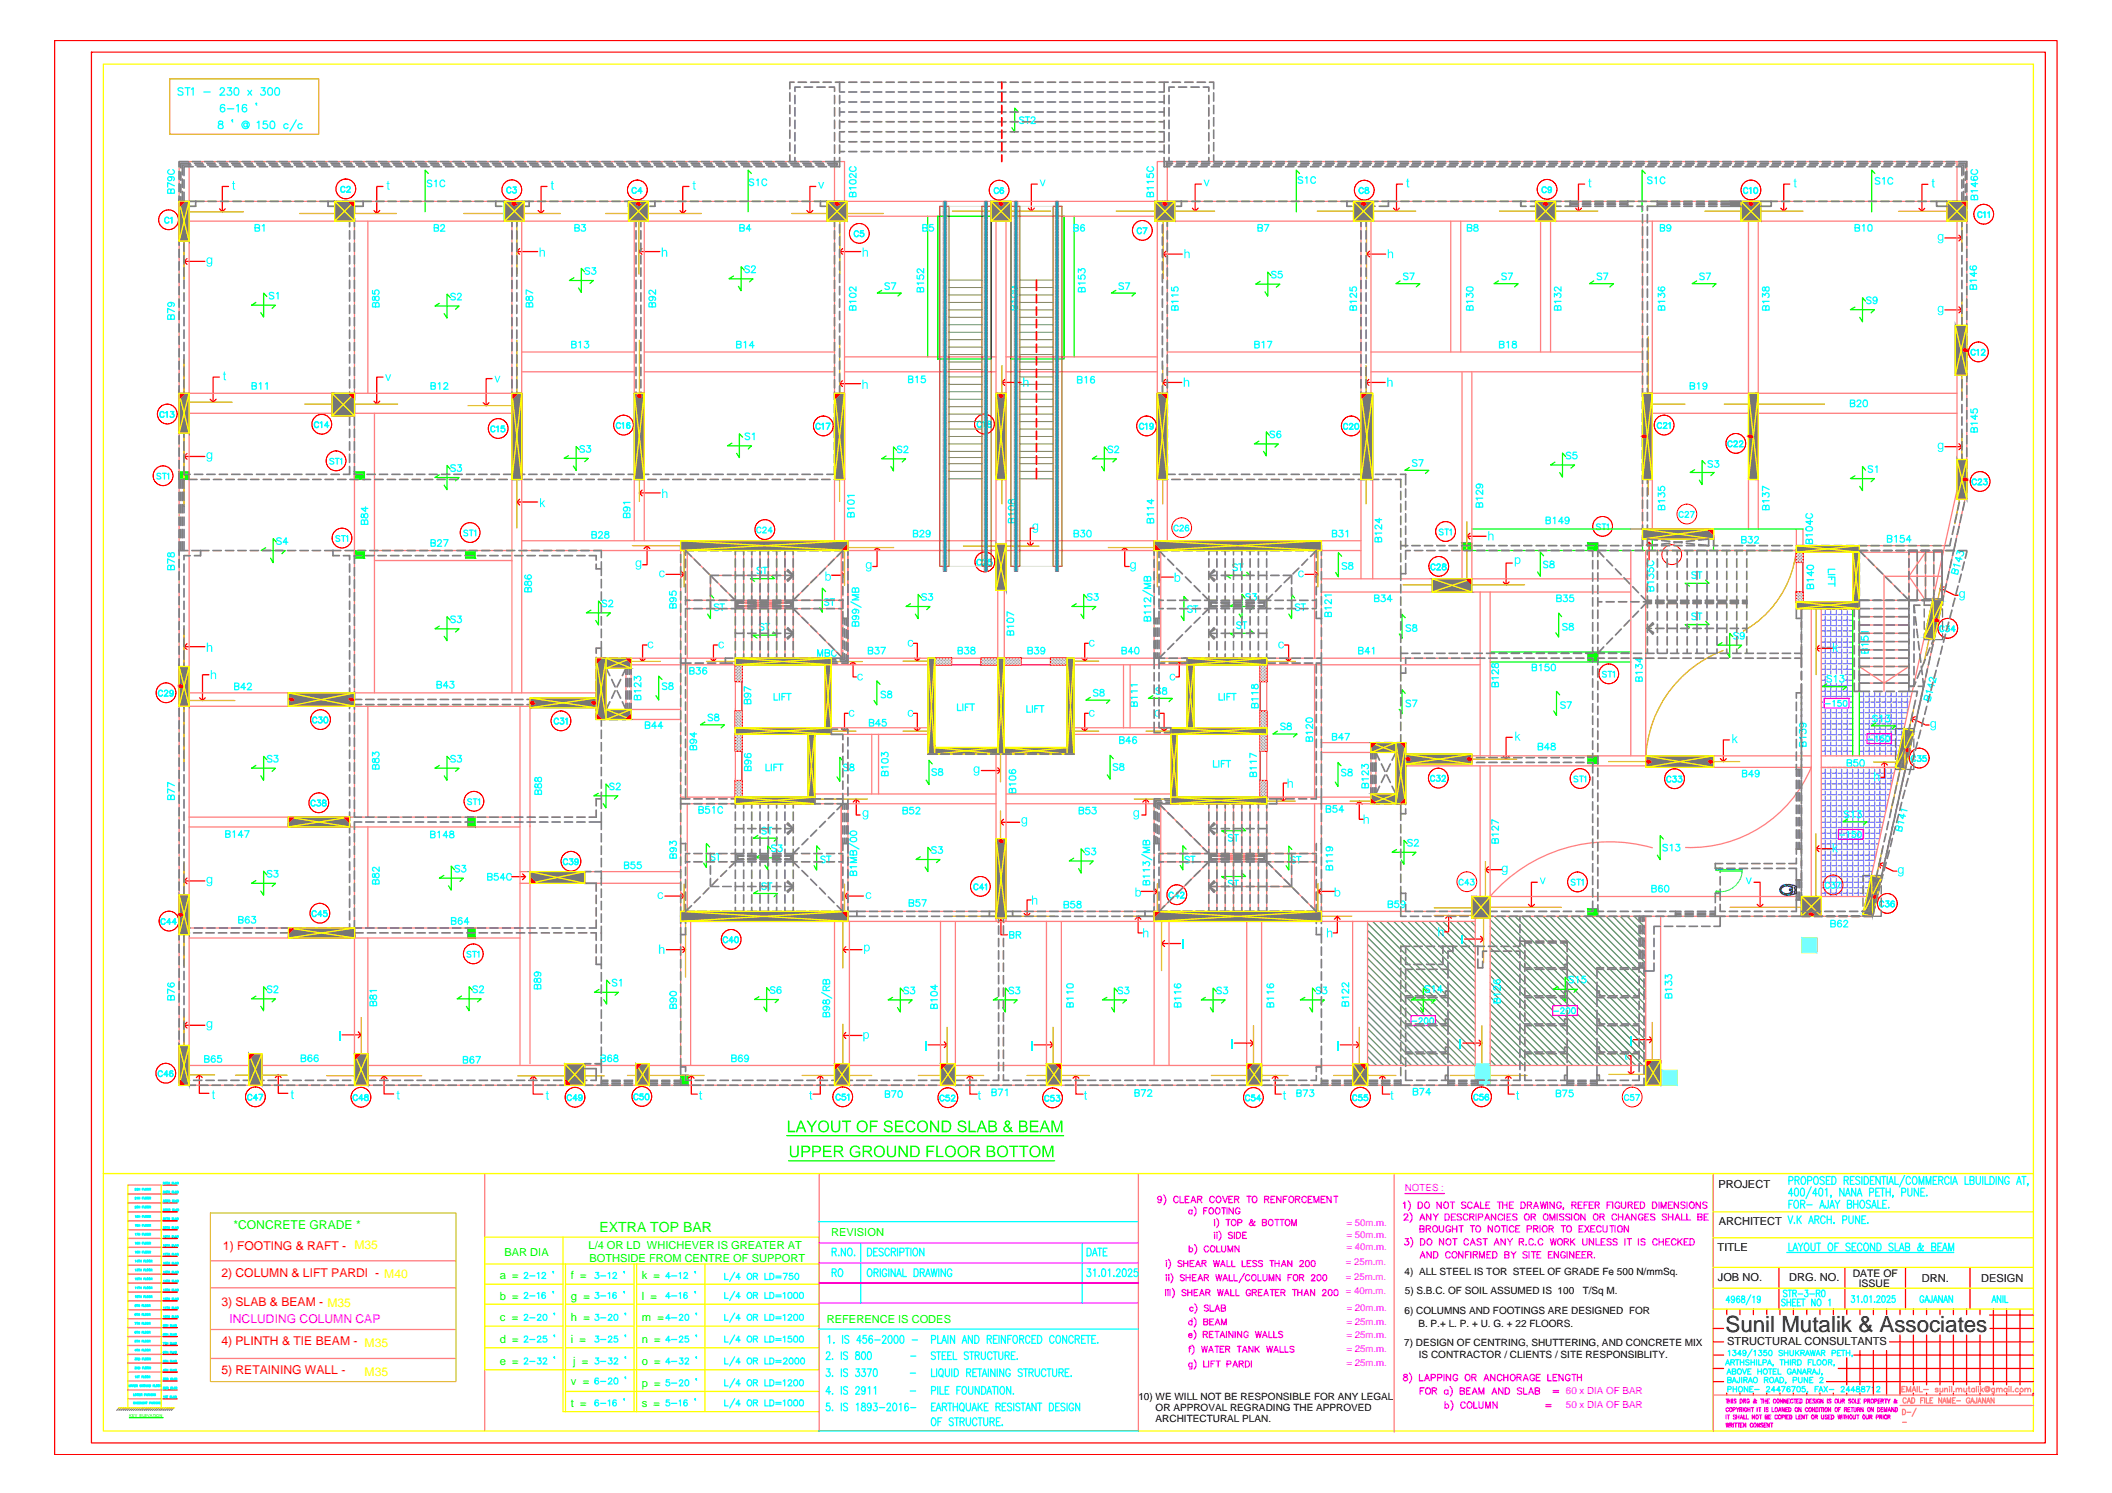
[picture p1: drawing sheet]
<svg xmlns="http://www.w3.org/2000/svg" width="420mm" height="297mm" viewBox="0 0 420 297" stroke-linecap="round" stroke-linejoin="round" font-family="sans-serif">
<defs><g id="words">
<text font-size="4.4" x="343.3" y="264.9">Sunil Mutalik &amp; Associates</text>
<text font-size="2.8" fill="#0f0" x="119.3" y="245.1">EXTRA TOP BAR</text>
<text font-size="2.4" fill="#0f0" x="46.4" y="244.5">*CONCRETE GRADE *</text>
<g font-size="2.4" fill="#f00">
<text x="44.4" y="248.6">1) FOOTING &amp; RAFT - M35</text>
<text x="44" y="254.1">2) COLUMN &amp; LIFT PARDI - M40</text>
<text x="44" y="259.8">3) SLAB &amp; BEAM - M35</text>
<text x="44" y="267.6">4) PLINTH &amp; TIE BEAM - M35</text>
<text x="44" y="273.4">5) RETAINING WALL -</text>
</g>
<text font-size="2.4" fill="#f0f" x="45.7" y="263.2">INCLUDING COLUMN CAP</text>
<text font-size="2.4" fill="#ff0" x="72.5" y="273.7">M35</text>
<g font-size="2.2">
<text x="341.9" y="236.3">PROJECT</text>
<text x="341.9" y="243.6">ARCHITECT</text>
<text x="341.7" y="248.9">TITLE</text>
<text x="341.7" y="254.9">JOB NO.</text>
<text x="355.9" y="254.9">DRG. NO.</text>
<text x="382.3" y="255">DRN.</text>
<text x="394.1" y="255">DESIGN</text>
<text x="343.6" y="267.7">STRUCTURAL CONSULTANTS</text>
</g>
<g font-size="2.2" fill="#0f0">
<text x="165.3" y="245.9">REVISION</text>
<text x="100.4" y="249.9">BAR DIA</text>
<text x="117.1" y="248.5">L/4 OR LD WHICHEVER IS GREATER AT</text>
<text x="117.2" y="251">BOTHSIDE FROM CENTRE OF SUPPORT</text>
<text x="99.4" y="254.5">a =</text>
<text x="113.6" y="254.5">f =</text>
<text x="127.7" y="254.5">k =</text>
<text x="99.4" y="262.9">c =</text>
<text x="99.4" y="258.5">b =</text>
<text x="113.6" y="262.9">h =</text>
<text x="113.6" y="258.5">g =</text>
<text x="127.7" y="262.9">m =</text>
<text x="127.7" y="258.5">l =</text>
<text x="164.5" y="263.3">REFERENCE IS CODES</text>
<text x="99.4" y="267.3">d =</text>
<text x="113.6" y="267.3">i =</text>
<text x="127.7" y="267.3">n =</text>
<text x="99.4" y="271.6">e =</text>
<text x="113.6" y="275.6">v =</text>
<text x="114" y="271.5">j =</text>
<text x="127.7" y="275.9">p =</text>
<text x="127.7" y="271.6">o =</text>
<text x="113.6" y="279.9">t =</text>
<text x="127.7" y="279.9">s =</text>
</g>
<g font-size="2.1">
<text x="368.6" y="254.1">DATE OF</text>
<text x="369.8" y="256">ISSUE</text>
</g>
<g font-size="2">
<text x="279.4" y="253.6">4) ALL STEEL IS TOR STEEL OF GRADE Fe 500 N/mmSq.</text>
<text x="279.5" y="257.5">5) S.B.C. OF SOIL ASSUMED IS 100</text>
<text x="314.9" y="257.5">T/Sq M.</text>
<text x="279.4" y="261.4">6) COLUMNS AND FOOTINGS ARE DESIGNED FOR</text>
<text x="282.2" y="263.9">B. P.+ L. P. + U. G. + 22 FLOORS.</text>
<text x="279.3" y="267.7">7) DESIGN OF CENTRING, SHUTTERING, AND CONCRETE MIX</text>
<text x="282.3" y="270.3">IS CONTRACTOR / CLIENTS / SITE RESPONSIBLITY.</text>
<text x="226.5" y="278.5">10) WE WILL NOT BE RESPONSIBLE FOR ANY LEGAL</text>
<text x="229.9" y="280.8">OR APPROVAL REGRADING THE APPROVED</text>
<text x="229.9" y="283">ARCHITECTURAL PLAN.</text>
</g>
<g font-size="1.9" fill="#f0f">
<text x="279.5" y="237">NOTES :</text>
<text x="267.9" y="243.9">= 50m.m.</text>
<text x="267.7" y="251.6">= 25m.m.</text>
<text x="267.9" y="248.7">= 40m.m.</text>
<text x="267.9" y="246.4">= 50m.m.</text>
<text x="267.7" y="254.6">= 25m.m.</text>
<text x="267.7" y="257.5">= 40m.m.</text>
<text x="267.9" y="263.6">= 25m.m.</text>
<text x="267.9" y="260.9">= 20m.m.</text>
<text x="267.9" y="269">= 25m.m.</text>
<text x="267.9" y="266.3">= 25m.m.</text>
<text x="267.9" y="271.8">= 25m.m.</text>
<text x="311.5" y="277.4">60 x DIA OF BAR</text>
<text x="311.5" y="280.2">50 x DIA OF BAR</text>
</g>
<text font-size=".8" fill="#0f0" x="25.7" y="281.9">KEY ELEVATION</text>
</g></defs>
<!-- layer: EXTRBAR -->
<path d="M33.8 15.7h29.6v11h-29.6zM357.4 109.2a20.8 20.8 0 0 1-10.6 16.4M342.8 129.4a23.9 23.9 0 0 0-15.4 21M285.3 180.6h9.7" fill="none" stroke="#dda500" stroke-width=".25"/>
<!-- layer: SCHE -->
<g fill="none" stroke="#0ff" stroke-width=".25">
<path d="M36.4 17.7a.54 .54 0 0 0-.6-.3 .54 .54 0 0 0-.4 .4l.1 .2 .8 .3 .1 .2-.1 .4h-.8l-.1-.2M36.8 17.5h1M37.3 17.5v1.4M38.1 17.8l.3-.3v1.4M40.5 18.3h1.3M43.8 17.8l.1-.3a.44 .44 0 0 1 .7 .1 .44 .44 0 0 1-.2 .7l-.7 .6h1M45.3 17.5h.7l-.4 .5a.5 .5 0 0 1 .5 .7 .5 .5 0 0 1-.8 .2l-.1-.2M46.8 17.5a.43 .43 0 0 1 .6 .3v.9l-.1 .2h-.5l-.2-.6v-.5zM49.3 18l.8 .9M50.1 18l-.8 .9M52 17.5h.7l-.4 .5a.5 .5 0 0 1 .5 .7 .5 .5 0 0 1-.8 .2l-.2-.2M53.5 17.5a.48 .48 0 0 1 .7 .3v.9l-.2 .2h-.5l-.2-.2a1.18 1.18 0 0 1 .2-1.2z"/>
<path d="M54.8 17.5a.48 .48 0 0 1 .8 .3v.9l-.2 .2h-.6l-.1-.2a1.18 1.18 0 0 1 .1-1.2zM43.5 24.2a.3 .3 0 0 0 .2 .5 .54 .54 0 0 1 .6 .2 .54 .54 0 0 1 0 .6l-.5 .1a.48 .48 0 0 1-.3-.6 .48 .48 0 0 1 .6-.3l.2-.1v-.4zM44.7 21l-.1-.2h-.3a.81 .81 0 0 0-.5 .8 .81 .81 0 0 0 .5 .7 .46 .46 0 0 0 .5-.5 .46 .46 0 0 0-.5-.4 .46 .46 0 0 0-.5 .4M45.2 21.6h1.3M46.2 23.9h.1h-.1l.1 .4M47.1 21.1l.3-.3v1.5M49.1 21l-.1-.2h-.4a.81 .81 0 0 0-.4 .8 .81 .81 0 0 0 .5 .7 .46 .46 0 0 0 .4-.5 .46 .46 0 0 0-.4-.4 .46 .46 0 0 0-.5 .4M49.2 24.7l-.1-.2a.38 .38 0 0 0-.5 .1 .38 .38 0 0 0 0 .5 .38 .38 0 0 0 .6-.1M49.2 24.5l.1 .7a.67 .67 0 0 0 0-1 .67 .67 0 0 0-1 .2 .74 .74 0 0 0 .1 1 .74 .74 0 0 0 1 0M51 20.6h.1h-.1l.1 .3M51.2 24.4l.3-.3v1.5M53.1 24.1h-.7v.6a.54 .54 0 0 1 .8 0 .54 .54 0 0 1-.2 .8 .54 .54 0 0 1-.7-.2"/>
<path d="M53.9 24.2a.43 .43 0 0 1 .7 .2v.9l-.1 .2h-.6l-.2-.6v-.5zM57.3 24.8a.47 .47 0 0 0-.7-.1 .47 .47 0 0 0 0 .7 .47 .47 0 0 0 .7 0M59 23.8l-1.3 2.3M60.1 24.8a.47 .47 0 0 0-.7-.1 .47 .47 0 0 0 0 .7 .47 .47 0 0 0 .7 0"/>
</g>
<!-- layer: COLNO -->
<g fill="none" stroke="#0ff" stroke-width=".25">
<path d="M32 94.3l-.3-.1h-.4v.4l.5 .2 .2 .3-.3 .2-.5-.2M32.3 94.2h.8M32.7 94.2v1.1M33.3 94.4l.3-.2v1.1M66.4 91.4l-.3-.2h-.4l-.1 .2 .1 .2 .6 .2 .1 .4-.3 .1-.5-.1M66.7 91.2h.8M67.1 91.2v1.1M67.7 91.4l.3-.2v1.1M67.6 106.7l-.3-.1h-.4v.4l.5 .2 .2 .3-.3 .2-.5-.2M67.9 106.6h.8M68.3 106.6v1.1M68.9 106.8l.3-.2v1.1"/>
<path d="M93 105.6l-.2-.1-.5 .1 .1 .3 .4 .2 .2 .2v.2l-.2 .1-.5-.1M93.4 105.5h.7M93.8 105.5v1.1M94.4 105.7l.2-.2v1.1M287.1 105.4l-.3-.1-.5 .1 .2 .3 .5 .2 .1 .2v.2l-.3 .1-.5-.1M287.4 105.3h.8M287.8 105.3v1.1M288.4 105.5l.3-.2v1.1M318.4 104.4l-.3-.2-.4 .1v.4l.6 .3 .1 .2-.3 .2-.5-.2M318.7 104.2h.8M319.1 104.2v1.2M319.7 104.5l.2-.3v1.2"/>
<path d="M319.6 133.7l-.3-.1-.5 .1 .2 .4 .5 .1v.5h-.4l-.3-.2M319.9 133.6h.8M320.3 133.6v1.1M320.9 133.8l.3-.2v1.1M93.8 159.1l-.3-.2-.5 .2 .1 .2 .7 .4-.1 .3-.4 .1-.3-.2M94.1 158.9h.8M94.5 158.9v1.2M95.1 159.1l.3-.2v1.2M313.9 154.6l-.3-.2-.5 .2 .1 .3 .6 .2 .1 .3-.3 .1-.5-.1M314.2 154.4h.8M314.6 154.4v1.1M315.2 154.6l.3-.2v1.1"/>
<path d="M313.3 175.1l-.2-.2-.5 .2v.3l.7 .2v.2v.2l-.2 .1-.5-.1M313.7 174.9h.7M314.1 174.9v1.2M314.6 175.2l.3-.3v1.2M93.7 189.5l-.3-.2-.5 .2v.2l.7 .3v.4h-.4l-.3-.1M94 189.3h.8M94.4 189.3v1.1M95 189.5l.3-.2v1.1"/>
</g>
<!-- layer: CIR -->
<g fill="none" stroke="#f00" stroke-width=".2">
<circle cx="32.4" cy="94.7" r="1.97"/>
<circle cx="66.9" cy="91.7" r="1.97"/>
<circle cx="68" cy="107.1" r="1.97"/>
<circle cx="93.5" cy="106" r="1.97"/>
<circle cx="287.6" cy="105.7" r="1.97"/>
<circle cx="318.8" cy="104.7" r="1.97"/>
<circle cx="320" cy="134.1" r="1.97"/>
<circle cx="94.3" cy="159.4" r="1.97"/>
<circle cx="314.3" cy="154.9" r="1.97"/>
<circle cx="313.8" cy="175.5" r="1.97"/>
<circle cx="94.2" cy="189.8" r="1.97"/>
</g>
<!-- layer: SLABMARK -->
<g fill="none" stroke="#0f0" stroke-width=".25">
<path d="M175.4 57.8l-.9 .5h4.8l-.7 .6M222 57.8l-.9 .5h4.8l-.7 .6M337.5 55.9l-.9 .5h4.8l-.7 .7M371.1 59.9l-.6-.7v4.8l-.5-.9M369 61.1l-.9 .5h4.8l-.7 .6M176.3 90.7l-.9 .6h4.8l-.7 .6M178.4 89.6l-.7-.7v4.8l-.5-.9M218.2 90.7l-.9 .6h4.8l-.7 .6M220.3 89.6l-.6-.7v4.8l-.6-.9M52.9 109l-.9 .5h4.8l-.7 .7M55 107.8l-.7-.6v4.7l-.5-.8M236.2 119.4l-.7-.7v4.8l-.5-.9"/>
<path d="M247.7 119l-.6-.7v4.8l-.6-.9M248 113.8l.7 .7h-4.8l.9 .5M257.5 119l-.6-.7v4.8l-.5-.9M307.1 110.6l-.7-.7v4.8l-.5-.9M339.3 115.4l.7 .6h-4.8l.9 .6M245.6 120.1l-.9 .6h4.8l-.7 .6M248.7 125.4l.8 .6h-4.8l.8 .5M310.3 138.2l-.6-.6v4.7l-.6-.9M310.7 122.7l-.6-.7v4.8l-.6-.9M339.3 123.6l.7 .7h-4.8l.9 .5M363.4 136.1l-.9 .5h4.9l-.8 .7M373.2 143.9l-.9 .5h4.8l-.7 .6"/>
<path d="M151.2 170.1l-.9 .6h4.8l-.7 .6M153.3 168.9l-.6-.7v4.8l-.5-.9M367.5 163l-.9 .5h4.8l-.7 .6"/>
</g>
<!-- layer: SLABNO -->
<g fill="none" stroke="#0ff" stroke-width=".25">
<path d="M85.9 36a.46 .46 0 0 0-.5-.2 .46 .46 0 0 0-.4 .4l.9 .6v.2l-.3 .1-.6-.1M86.5 36.1l.3-.3v1.3M88.5 36.2a.48 .48 0 0 0-.6-.4 .48 .48 0 0 0-.4 .5v.4a.48 .48 0 0 0 .4 .4 .48 .48 0 0 0 .6-.3M149.9 35.8l-.3-.2-.5 .2 .1 .3 .7 .3v.3a.51 .51 0 0 1-.8 0M150.5 35.9l.3-.3v1.3M152.5 35.9a.53 .53 0 0 0-.7-.2 .53 .53 0 0 0-.2 .7 .48 .48 0 0 0 .4 .5 .48 .48 0 0 0 .5-.3M259.2 35.4a.45 .45 0 0 0-.6-.3 .45 .45 0 0 0-.3 .5l.7 .3 .2 .4-.4 .2-.5-.2M259.7 35.4l.3-.2v1.3M261.7 35.5a.48 .48 0 0 0-.6-.4 .48 .48 0 0 0-.3 .6v.3a.48 .48 0 0 0 .4 .5 .48 .48 0 0 0 .5-.3M328.7 35.4a.45 .45 0 0 0-.6-.2 .45 .45 0 0 0-.3 .5l.7 .3 .2 .3a.56 .56 0 0 1-.9 0M329.2 35.4l.3-.2v1.3M331.2 35.5a.48 .48 0 0 0-.5-.3 .48 .48 0 0 0-.4 .5v.3a.48 .48 0 0 0 .4 .5 .48 .48 0 0 0 .5-.3"/>
<path d="M374 35.5a.48 .48 0 0 0-.5-.2 .48 .48 0 0 0-.4 .4l.9 .6v.2l-.4 .1-.5-.1M374.5 35.6l.3-.3v1.3M376.5 35.7a.5 .5 0 0 0-.5-.4 .5 .5 0 0 0-.4 .5v.4a.51 .51 0 0 0 .4 .4 .51 .51 0 0 0 .5-.3M176.9 56.4l-.3-.1-.5 .1 .1 .4 .7 .4v.2l-.3 .2-.5-.2M177.3 56.3h.9l-.6 1.3M223.5 56.4l-.3-.1-.6 .1 .1 .4 .8 .4-.1 .3-.5 .1-.3-.2M223.9 56.3h.8l-.6 1.3M339 54.5l-.3-.2-.6 .2 .2 .3 .7 .5v.2l-.3 .1-.6-.1M339.4 54.3h.9l-.6 1.3M372.2 59.3a.49 .49 0 0 0-.5-.2 .49 .49 0 0 0-.4 .3l.9 .6a.48 .48 0 0 1-.4 .4 .48 .48 0 0 1-.5-.2M373.4 59.5a.41 .41 0 0 1-.6 .3 .41 .41 0 0 1-.1-.6 .41 .41 0 0 1 .7 .1v.2a.61 .61 0 0 1-.5 .9l-.3-.2M179.4 89a.46 .46 0 0 0-.5-.3 .46 .46 0 0 0-.4 .4l.9 .6-.1 .3-.5 .1-.3-.2"/>
<path d="M179.9 89.1a.36 .36 0 0 1 .4-.4 .36 .36 0 0 1 .2 .6l-.7 .8h.9M221.3 89a.45 .45 0 0 0-.5-.3 .45 .45 0 0 0-.3 .5l.7 .3 .1 .4-.3 .2-.5-.2M221.8 89.1l.2-.4 .4 .2 .1 .2-.8 1h.9M56 107.2a.45 .45 0 0 0-.6-.2 .45 .45 0 0 0-.3 .5l.7 .3 .2 .3-.4 .2-.5-.2M57.3 107.9h-1l.6-.9v1.3M246.2 112.4a.49 .49 0 0 0-.5-.2 .49 .49 0 0 0-.4 .3l.9 .6v.2l-.3 .2-.6-.2M246.4 112.2h.9M246.8 112.2v1.3M248.7 118.3l-.3-.2-.6 .2 .1 .2 .7 .4 .1 .3a.56 .56 0 0 1-.9 0M249.2 118.1h.7l-.4 .5a.4 .4 0 0 1 .5 .4 .4 .4 0 0 1-.4 .4l-.5-.2M307.9 111.9a.46 .46 0 0 0-.4-.3 .46 .46 0 0 0-.4 .4l.8 .6v.2l-.3 .2-.5-.2M308.4 111.7v.4l.4 .1a.36 .36 0 0 1 .4 .4 .36 .36 0 0 1-.3 .4l-.5-.1a.5 .5 0 0 1 0-.6 .5 .5 0 0 1 .5-.1l.2-.3a.48 .48 0 0 0-.7-.2z"/>
<path d="M337.5 113.9l-.4-.1-.5 .1 .1 .4 .7 .3 .1 .3-.4 .2-.5-.2M337.7 113.8h.9M338.1 113.8v1.3M237.2 120.7l-.4-.2-.5 .2 .1 .3 .7 .3 .1 .3a.56 .56 0 0 1-.9 0M237.4 120.5h.9M237.9 120.5v1.3M246.9 123.9a.46 .46 0 0 0-.5-.2 .46 .46 0 0 0-.4 .4l.7 .4 .2 .4a.51 .51 0 0 1-.9 0M247.1 123.7h.9M247.6 123.7v1.4M258.6 120.3l-.3-.1-.6 .1 .1 .3 .7 .4 .1 .3a.51 .51 0 0 1-.9 0M258.8 120.2h.9M259.3 120.2v1.3"/>
<path d="M311.4 139.8l-.3-.2-.6 .2v.3l.8 .3 .1 .3a.56 .56 0 0 1-.9 0M311.7 139.6h.9l-.6 1.3M311.8 124.2l-.3-.1-.6 .1 .1 .4 .8 .4v.2l-.3 .2-.6-.2M312.3 124.1v.4l.5 .2a.38 .38 0 0 1 .1 .6l-.7-.1v-.4l.8-.5-.1-.2zM337.5 122.1l-.4-.1-.5 .1 .1 .4 .8 .4-.2 .3-.4 .1-.3-.2M337.7 122h.9M338.1 122v1.3M364.3 134.6a.48 .48 0 0 0-.4-.2 .48 .48 0 0 0-.4 .3l.8 .6-.1 .4h-.4l-.3-.2M364.6 139.6l.3-.2v1.1M364.9 134.6l.3-.2v1.3M366.1 134.4h.7l-.4 .5a.45 .45 0 0 1 .4 .4 .45 .45 0 0 1-.3 .5 .45 .45 0 0 1-.5-.4M366.2 139.4h-.5l-.1 .4a.41 .41 0 0 1 .6 0 .41 .41 0 0 1 0 .6 .41 .41 0 0 1-.6-.1"/>
<path d="M366.8 139.4h.2a.59 .59 0 0 1 .4 .5 .59 .59 0 0 1-.4 .6l-.3-.2v-.5zM363.1 140h1M371.6 147.1h1M373.1 146.6l.3-.2v1.1M373.5 142.5a.48 .48 0 0 0-.5-.2 .48 .48 0 0 0-.4 .3l.9 .6-.2 .4h-.4l-.3-.2M374 142.6l.3-.3v1.3M374.7 146.4h-.5l-.1 .5a.4 .4 0 0 1 .6 0 .4 .4 0 0 1-.1 .6 .4 .4 0 0 1-.6-.2M375.2 142.3h.7l-.4 .5a.45 .45 0 0 1 .4 .4 .45 .45 0 0 1-.3 .5 .45 .45 0 0 1-.5-.3M375.3 146.4h.2a.6 .6 0 0 1 .4 .6 .6 .6 0 0 1-.4 .5 .72 .72 0 0 1-.2-1.1zM154.4 168.3l-.4-.2-.5 .2 .1 .3 .6 .2 .2 .4a.56 .56 0 0 1-.9 0M154.8 168.1h.8l-.4 .5a.4 .4 0 0 1 .4 .4 .4 .4 0 0 1-.4 .4l-.5-.2M366 166.1h.9"/>
<path d="M367.5 165.7l.2-.2v1.1M367.8 161.6a.45 .45 0 0 0-.5-.3 .45 .45 0 0 0-.3 .5l.7 .3 .1 .4a.56 .56 0 0 1-.9 0M368.4 161.6l.3-.3v1.4M369 165.5h-.5v.5a.41 .41 0 0 1 .6-.1 .41 .41 0 0 1-.1 .6 .41 .41 0 0 1-.6-.1M369.6 161.3h.6l-.3 .6a.44 .44 0 0 1 .3 .6 .44 .44 0 0 1-.8-.1M369.7 165.5a.54 .54 0 0 1 .7 .4 .54 .54 0 0 1-.5 .7l-.3-.2-.1-.4zM280.9 203.2h.9M282.3 202.8l.2-.3h.2l.2 .2-.7 1h.8M283.5 202.6a.56 .56 0 0 1 .6 .3 .56 .56 0 0 1-.2 .7 .56 .56 0 0 1-.6-.3 .56 .56 0 0 1 .2-.7zM284.6 202.6a.56 .56 0 0 1 .6 .3 .56 .56 0 0 1-.2 .7 .56 .56 0 0 1-.6-.3 .56 .56 0 0 1 .2-.7zM309.1 201.2h1M310.5 200.8l.2-.3h.4l.1 .3-.7 .8h.7"/>
<path d="M311.7 200.5a.57 .57 0 0 1 .7 .5 .57 .57 0 0 1-.4 .6l-.4-.2v-.7zM312.8 200.5a.57 .57 0 0 1 .7 .5 .57 .57 0 0 1-.4 .6h-.3l-.2-.4z"/>
</g>
<!-- layer: hatch -->
<g fill="none" stroke="#4a9570" stroke-width=".25">
<path d="M272.1 199.1l12.9 12.9M272.1 197.7l14.3 14.3M272.1 196.3l15.7 15.7M272.1 194.9l8.6 8.6M272.1 193.5l8.6 8.6M272.1 192.1l10 10M272.1 190.7l11.4 11.4M272.1 189.3l12.8 12.8M272.1 187.9l21.4 21.4M272.1 186.5l21.4 21.4M272.1 185.1l21.4 21.4M272.1 183.7l21.4 21.4"/>
<path d="M273.1 183.3l20.4 20.4M274.5 183.3l19 19M275.9 183.3l17.6 17.6M277.3 183.3l16.2 16.2M278.7 183.3l14.8 14.8M280.1 183.3l13.4 13.4M281.5 183.3l12 12M282.9 183.3l10.6 10.6M284.3 183.3l9.2 9.2M285.6 183.3l7.9 7.8M287 183.3l6.5 6.5M288.4 183.3l5.1 5.1"/>
<path d="M289.8 183.3l3.7 3.7M291.2 183.3l2.3 2.3M292.6 183.3l.9 .9M296.4 190l22.1 22M296.4 188.6l12.5 12.4M296.4 187.2l13 12.9M296.4 199.7l12.3 12.3M296.4 198.3l13.7 13.7M296.4 196.9l15.1 15.1M296.4 195.5l16.5 16.5M296.4 194.1l17.9 17.9M296.4 192.7l19.3 19.3"/>
<path d="M296.4 191.3l20.7 20.7M296.4 185.8l14.4 14.3M296.4 184.4l15.8 15.7M296.4 183l17.1 17.1M297.2 182.3l29.6 29.7M298.6 182.3l28.8 28.8M300 182.3l27.4 27.4M301.4 182.3l26 26M302.8 182.3l24.6 24.6M304.2 182.3l23.2 23.2M305.5 182.3l21.9 21.8M306.9 182.3l20.5 20.4"/>
<path d="M308.3 182.3l19.1 19.1M309.7 182.3l17.7 17.7M311.1 182.3l16.3 16.3M312.5 182.3l14.9 14.9M313.9 182.3l13.5 13.5M315.3 182.3l12.1 12.1M316.7 182.3l10.7 10.7M318.1 182.3l9.3 9.3M319.5 182.3l7.9 7.9M320.9 182.3l6.5 6.5M322.3 182.3l5.1 5.1M323.7 182.3l3.7 3.7"/>
<path d="M325.1 182.3l2.3 2.3M326.5 182.3l.9 .9M272.1 211.6l.3 .4M272.1 210.2l1.7 1.8M272.1 208.8l3.1 3.2M272.1 207.4l4.5 4.6M272.1 206l5.9 6M272.1 204.6l7.3 7.4M272.1 203.3l8.7 8.7M272.1 201.9l10.1 10.1M272.1 200.5l11.5 11.5M281.2 204l8 8"/>
<path d="M282.6 204l8 8M284 204l8 8M285.4 204l8 8M285.6 202.8l7.9 7.9M296.4 203.9l8.1 8.1M296.4 202.5l9.5 9.5M296.4 201.1l10.9 10.9M296.4 210.9l1.1 1.1M296.4 209.5l2.5 2.5M296.4 208.1l3.9 3.9M296.4 206.7l5.3 5.3M296.4 205.3l6.7 6.7"/>
<path d="M309.9 202l10 10M311.3 202l10 10M312.7 202l10 10M313.8 201.7l10.2 10.3M313.8 200.3l11.6 11.7"/>
</g>
<g fill="none" stroke="#7f7fff" stroke-width=".25">
<path d="M362.4 139.7h.5M363.1 121.1v.1h-.7M363.1 121.5v.8h-.7M363.1 122.6v.8h-.7M363.1 123.7v.8h-.7M363.1 124.8v.7h-.7M363.1 125.8v.8h-.7M363.1 126.9v.8h-.7M363.1 128v.8h-.7M363.1 129.1v.8h-.7M363.1 130.2v.8h-.7M363.1 131.3v.8h-.7"/>
<path d="M363.1 132.3v.9h-.7M363.1 133.4v.9h-.7M363.1 134.5v.8h-.7M363.1 135.6v.8h-.7M363.1 136.7v.8h-.7M363.1 137.8v.8h-.7M363.1 138.9v.1M363.4 135.3h.1M363.4 134.3h.1M364.2 121.1v.1h-.8M364.2 121.5v.8h-.8M364.2 122.6v.8h-.8"/>
<path d="M364.2 123.7v.8h-.8M364.2 124.8v.7h-.8M364.2 125.8v.8h-.8M364.2 126.9v.8h-.8M364.2 128v.8h-.8M364.2 129.1v.8h-.8M364.2 130.2v.8h-.8M364.2 131.3v.8h-.8M364.2 132.3v.9h-.8M364.2 133.4v.7M364.2 135.9v.5h-.8M364.2 136.7v.8h-.8"/>
<path d="M364.2 137.8v.8h-.8M364.2 138.9v.1M365.3 121.1v.1h-.8M365.3 121.5v.8h-.8M365.3 122.6v.8h-.8M365.3 123.7v.8h-.8M365.3 124.8v.7h-.8M365.3 125.8v.8h-.8M365.3 126.9v.8h-.8M365.3 128v.8h-.8M365.3 129.1v.8h-.8M365.3 130.2v.8h-.8"/>
<path d="M365.3 131.3v.8h-.8M365.3 132.3v.9h-.8M365.3 133.4v.7M365.3 135.9v.5h-.8M365.3 136.7v.8h-.8M365.3 137.8v.8h-.8M365.3 138.9v.1M366.4 121.1v.1h-.8M366.4 121.5v.8h-.8M366.4 122.6v.8h-.8M366.4 123.7v.8h-.8M366.4 124.8v.7h-.8"/>
<path d="M366.4 125.8v.8h-.8M366.4 126.9v.8h-.8M366.4 128v.8h-.8M366.4 129.1v.8h-.8M366.4 130.2v.8h-.8M366.4 131.3v.8h-.8M366.4 132.3v.9h-.8M366.4 133.4v.7M366.4 135.9v.5h-.8M366.4 136.7v.8h-.8M366.4 137.8v.8h-.8M366.4 138.9v.1"/>
<path d="M367.5 121.1v.1h-.8M367.5 121.5v.8h-.8M367.5 122.6v.8h-.8M367.5 123.7v.8h-.8M367.5 124.8v.7h-.8M367.5 125.8v.8h-.8M367.5 126.9v.8h-.8M367.5 128v.8h-.8M367.5 129.1v.8h-.8M367.5 130.2v.8h-.8M367.5 131.3v.8h-.8M367.5 132.3v.9h-.8"/>
<path d="M367.5 133.4v.9h-.5M367.5 134.5v.8h-.5M367.5 135.6v.8h-.8M367.5 136.7v.8h-.8M367.5 137.8v.8h-.8M367.5 138.9v.1M367.8 138.6h.8M367.8 137.5h.8M367.8 136.4h.8M367.8 135.3h.8M367.8 134.3h.8M367.8 133.2h.8"/>
<path d="M367.8 132.1h.8M367.8 131h.8M367.8 129.9h.8M367.8 128.8h.8M367.8 127.7h.8M367.8 126.6h.8M367.8 125.5h.8M367.8 124.5h.8M367.8 123.4h.8M367.8 122.3h.8M367.8 121.2h.8M367.8 139.7h.8"/>
<path d="M370.7 137.8v.8h-.7M370.7 138.9v.8h-.7M370.7 140v.8h-.7M371.8 137.8v.8h-.8M371.8 138.9v.8h-.8M371.8 140v.8h-.8M372.9 137.8v.8h-.8M372.9 138.9v.8h-.8M372.9 140v.8h-.8M374 137.8v.8h-.8M374 138.9v.8h-.8M374 140v.8h-.8"/>
<path d="M375.1 137.8v.8h-.8M375.1 138.9v.8h-.8M375.1 140v.8h-.8M376.2 137.8v.8h-.8M376.2 138.9v.8h-.8M376.2 140v.8h-.8M377.3 140v.8h-.8M377.3 138.9v.8h-.8M377.3 137.8v.8h-.8M378.4 140v.8h-.8M378.4 138.9v.8h-.8M378.4 137.8v.8h-.8"/>
<path d="M379.5 140v.8h-.8M379.5 138.9v.8h-.8M379.5 137.8v.8h-.8M379.8 139.7h.2M379.8 138.6h.4M362.4 140.8h.5M363.1 141.1v.7h-.7M363.1 142.1v.8h-.7M363.1 143.2v.8h-.7M363.1 144.3v.8h-.7M363.1 145.4v.8h-.7M363.1 146.5v.8h-.7"/>
<path d="M363.1 147.6v.8h-.7M363.1 148.6v.9h-.7M363.1 149.7v.7M363.1 152.7h-.7M363.1 153v.8h-.7M363.1 154.1v.8h-.7M363.1 155.2v.8h-.7M363.1 156.3v.8h-.7M363.1 157.4v.7h-.7M363.1 158.4v.8h-.7M363.1 159.5v.8h-.7M364.2 141.1v.7h-.8"/>
<path d="M364.2 142.1v.8h-.8M364.2 143.2v.8h-.8M364.2 144.3v.8h-.8M364.2 145.4v.8h-.8M364.2 146.5v.8h-.8M364.2 147.6v.8h-.8M364.2 148.6v.9h-.8M364.2 149.7v.7M364.2 152.7h-.8M364.2 153v.8h-.8M364.2 154.1v.8h-.8M364.2 155.2v.8h-.8"/>
<path d="M364.2 156.3v.8h-.8M364.2 157.4v.7h-.8M364.2 158.4v.8h-.8M364.2 159.5v.8h-.8M365.3 141.1v.7h-.8M365.3 142.1v.8h-.8M365.3 143.2v.8h-.8M365.3 144.3v.8h-.8M365.3 145.4v.8h-.8M365.3 146.5v.8h-.8M365.3 147.6v.8h-.8M365.3 148.6v.9h-.8"/>
<path d="M365.3 149.7v.7M365.3 152.7h-.8M365.3 153v.8h-.8M365.3 154.1v.8h-.8M365.3 155.2v.8h-.8M365.3 156.3v.8h-.8M365.3 157.4v.7h-.8M365.3 158.4v.8h-.8M365.3 159.5v.8h-.8M366.4 141.1v.7h-.8M366.4 142.1v.8h-.8M366.4 143.2v.8h-.8"/>
<path d="M366.4 144.3v.8h-.8M366.4 145.4v.8h-.8M366.4 146.5v.8h-.8M366.4 147.6v.8h-.8M366.4 148.6v.9h-.8M366.4 149.7v.7M366.4 152.7h-.8M366.4 153v.8h-.8M366.4 154.1v.8h-.8M366.4 155.2v.8h-.8M366.4 156.3v.8h-.8M366.4 157.4v.7h-.8"/>
<path d="M366.4 158.4v.8h-.8M366.4 159.5v.8h-.8M367.5 141.1v.7h-.8M367.5 142.1v.8h-.8M367.5 143.2v.8h-.8M367.5 144.3v.8h-.8M367.5 145.4v.8h-.8M367.5 146.5v.8h-.8M367.5 147.6v.8h-.8M367.5 148.6v.9h-.8M367.5 149.7v.7M367.5 152.7h-.8"/>
<path d="M367.5 153v.8h-.8M367.5 154.1v.8h-.8M367.5 155.2v.8h-.8M367.5 156.3v.8h-.8M367.5 157.4v.7h-.8M367.5 158.4v.8h-.8M367.5 159.5v.8h-.8M367.8 149.5h.8M367.8 148.4h.8M367.8 147.3h.8M367.8 146.2h.8M367.8 145.1h.8"/>
<path d="M367.8 144h.8M367.8 142.9h.8M367.8 141.8h.8M367.8 140.8h.8M368.6 152.7h-.8M368.6 153v.8h-.8M368.6 154.1v.8h-.8M368.6 155.2v.8h-.8M368.6 156.3v.8h-.8M368.6 157.4v.7h-.8M368.6 158.4v.8h-.8M368.6 159.5v.8h-.8"/>
<path d="M369.7 152.7h-.8M369.7 153v.8h-.8M369.7 154.1v.8h-.8M369.7 155.2v.8h-.8M369.7 156.3v.8h-.8M369.7 157.4v.7h-.8M369.7 158.4v.8h-.8M369.7 159.5v.8h-.8M370.7 141.1v.7h-.7M370.7 142.1v.8h-.7M370.7 143.2v.8h-.7M370.7 144.3v.8h-.7"/>
<path d="M370.7 145.4v.8h-.7M370.7 146.5v.8h-.7M370.7 147.6v.8h-.7M370.7 148.6v.9h-.7M370.7 149.7v.7M370.7 152.7h-.7M370.7 153v.8h-.7M370.7 154.1v.8h-.7M370.7 155.2v.8h-.7M370.7 156.3v.8h-.7M370.7 157.4v.7h-.7M370.7 158.4v.8h-.7"/>
<path d="M370.7 159.5v.8h-.7M371.8 141.1v.7h-.8M371.8 142.1v.8h-.8M371.8 143.2v.8h-.8M371.8 144.3v.8h-.8M371.8 145.4v.8h-.8M371.8 146.5v.8h-.8M371.8 147.6v.8h-.8M371.8 148.6v.9h-.8M371.8 149.7v.7M371.8 152.7h-.8M371.8 153v.8h-.8"/>
<path d="M371.8 154.1v.8h-.8M371.8 155.2v.8h-.8M371.8 156.3v.8h-.8M371.8 157.4v.7h-.8M371.8 158.4v.8h-.8M371.8 159.5v.8h-.8M372.9 141.1v.7h-.8M372.9 142.1v.8h-.8M372.9 143.2v.8h-.8M372.9 144.3v.8h-.8M372.9 145.4v.8h-.8M372.9 146.5v.8h-.8"/>
<path d="M372.9 147.6v.8h-.8M372.9 148.6v.9h-.8M372.9 149.7v.7M372.9 152.7h-.8M372.9 153v.8h-.8M372.9 154.1v.8h-.8M372.9 155.2v.8h-.8M372.9 156.3v.8h-.8M372.9 157.4v.7h-.8M372.9 158.4v.8h-.8M372.9 159.5v.8h-.8M374 141.1v.7h-.8"/>
<path d="M374 142.1v.8h-.8M374 143.2v.8h-.8M374 144.3v.8h-.8M374 145.4v.8h-.8M374 146.5v.8h-.8M374 147.6v.8h-.8M374 148.6v.9h-.8M374 149.7v.7M374 152.7h-.8M374 153v.8h-.8M374 154.1v.8h-.8M374 155.2v.8h-.8"/>
<path d="M374 156.3v.8h-.8M374 157.4v.7h-.8M374 158.4v.8h-.8M374 159.5v.8h-.8M375.1 141.1v.7h-.8M375.1 142.1v.8h-.8M375.1 143.2v.8h-.8M375.1 144.3v.8h-.8M375.1 145.4v.8h-.8M375.1 146.5v.8h-.8M375.1 147.6v.8h-.8M375.1 148.6v.9h-.8"/>
<path d="M375.1 149.7v.7M375.1 152.7h-.8M375.1 153v.8h-.8M375.1 154.1v.8h-.8M375.1 155.2v.8h-.8M375.1 156.3v.8h-.8M375.1 157.4v.7h-.8M375.1 158.4v.8h-.8M375.1 159.5v.8h-.8M375.4 159.2h.3M375.4 158.1h.5M375.4 157.1h.7"/>
<path d="M376.2 141.1v.7h-.8M376.2 142.1v.8h-.8M376.2 143.2v.8h-.8M376.2 144.3v.8h-.8M376.2 145.4v.8h-.8M376.2 146.5v.8h-.8M376.2 147.6v.8h-.8M376.2 148.6v.9h-.8M376.2 149.7v.7M376.2 152.7h-.8M376.2 153v.8h-.8M376.2 154.1v.8h-.8"/>
<path d="M376.2 155.2v.8h-.8M376.2 156.3v.5M376.5 154.9h.1M376.5 153.8h.3M376.5 152.7h.6M377.3 148.6v.9h-.8M377.3 147.6v.8h-.8M377.3 146.5v.8h-.8M377.3 145.4v.8h-.8M377.3 144.3v.8h-.8M377.3 143.2v.8h-.8M377.3 142.1v.8h-.8"/>
<path d="M377.3 141.1v.7h-.8M377.3 149.7v.7M377.6 149.5h.2M377.6 148.4h.4M377.6 147.3h.7M378.4 145.4v.8h-.8M378.4 144.3v.8h-.8M378.4 143.2v.8h-.8M378.4 142.1v.8h-.8M378.4 141.1v.7h-.8M378.4 146.5v.5M378.7 145.1h.1"/>
<path d="M378.7 144h.3M378.7 142.9h.6M379.5 141.1v.7h-.8M363.1 160.6v.8h-.7M363.1 161.7v.8h-.7M363.1 162.8v.8h-.7M363.1 163.9v.7h-.7M363.1 164.9v.8h-.7M363.1 166v.8h-.7M363.1 167.1v.8h-.7M363.1 168.2v.8h-.7M363.1 169.3v.8h-.7"/>
<path d="M363.1 170.4v.8h-.7M363.1 171.5v.8h-.7M363.1 172.6v.8h-.7M363.1 173.7v.7h-.7M363.1 174.7v.8h-.7M363.1 175.8v.8h-.7M363.1 176.9v.8h-.7M363.1 178v.4M364.2 160.6v.8h-.8M364.2 161.7v.8h-.8M364.2 162.8v.8h-.8M364.2 163.9v.7h-.8"/>
<path d="M364.2 164.9v.8h-.8M364.2 166v.8h-.8M364.2 167.1v.8h-.8M364.2 168.2v.8h-.8M364.2 169.3v.8h-.8M364.2 170.4v.8h-.8M364.2 171.5v.8h-.8M364.2 172.6v.8h-.8M364.2 173.7v.7h-.8M364.2 174.7v.8h-.8M364.2 175.8v.8h-.8M364.2 176.9v.8h-.8"/>
<path d="M364.2 178v.4M365.3 160.6v.8h-.8M365.3 161.7v.8h-.8M365.3 162.8v.8h-.8M365.3 163.9v.7h-.8M365.3 164.9v.8h-.8M365.3 166v.8h-.8M365.3 167.1v.8h-.8M365.3 168.2v.8h-.8M365.3 169.3v.8h-.8M365.3 170.4v.8h-.8M365.3 171.5v.8h-.8"/>
<path d="M365.3 172.6v.8h-.8M365.3 173.7v.7h-.8M365.3 174.7v.8h-.8M365.3 175.8v.8h-.8M365.3 176.9v.8h-.8M365.3 178v.4M366.4 160.6v.8h-.8M366.4 161.7v.8h-.8M366.4 162.8v.8h-.8M366.4 163.9v.7h-.8M366.4 164.9v.8h-.8M366.4 166v.8h-.8"/>
<path d="M366.4 167.1v.8h-.8M366.4 168.2v.8h-.8M366.4 169.3v.8h-.8M366.4 170.4v.8h-.8M366.4 171.5v.8h-.8M366.4 172.6v.8h-.8M366.4 173.7v.7h-.8M366.4 174.7v.8h-.8M366.4 175.8v.8h-.8M366.4 176.9v.8h-.8M366.4 178v.4M367.5 160.6v.8h-.8"/>
<path d="M367.5 161.7v.8h-.8M367.5 162.8v.8h-.8M367.5 163.9v.7h-.8M367.5 164.9v.8h-.8M367.5 166v.8h-.8M367.5 167.1v.8h-.8M367.5 168.2v.8h-.8M367.5 169.3v.8h-.8M367.5 170.4v.8h-.8M367.5 171.5v.8h-.8M367.5 172.6v.8h-.8M367.5 173.7v.7h-.8"/>
<path d="M367.5 174.7v.8h-.8M367.5 175.8v.8h-.8M367.5 176.9v.8h-.8M367.5 178v.4M368.6 160.6v.8h-.8M368.6 161.7v.8h-.8M368.6 162.8v.8h-.8M368.6 163.9v.7h-.8M368.6 164.9v.8h-.8M368.6 166v.8h-.8M368.6 167.1v.8h-.8M368.6 168.2v.8h-.8"/>
<path d="M368.6 169.3v.8h-.8M368.6 170.4v.8h-.8M368.6 171.5v.8h-.8M368.6 172.6v.8h-.8M368.6 173.7v.7h-.8M368.6 174.7v.8h-.8M368.6 175.8v.8h-.8M368.6 176.9v.8h-.8M368.6 178v.4M369.7 160.6v.8h-.8M369.7 161.7v.8h-.8M369.7 162.8v.8h-.8"/>
<path d="M369.7 163.9v.7h-.8M369.7 164.9v.8h-.8M369.7 166v.8h-.8M369.7 167.1v.8h-.8M369.7 168.2v.8h-.8M369.7 169.3v.8h-.8M369.7 170.4v.8h-.8M369.7 171.5v.8h-.8M369.7 172.6v.8h-.8M369.7 173.7v.7h-.8M369.7 174.7v.8h-.8M369.7 175.8v.8h-.8"/>
<path d="M369.7 176.9v.8h-.8M369.7 178v.4M370.7 160.6v.8h-.7M370.7 161.7v.8h-.7M370.7 162.8v.8h-.7M370.7 163.9v.7h-.7M370.7 164.9v.8h-.7M370.7 166v.8h-.7M370.7 167.1v.8h-.7M370.7 168.2v.8h-.7M370.7 169.3v.8h-.7M370.7 170.4v.8h-.7"/>
<path d="M370.7 171.5v.8h-.7M370.7 172.6v.8h-.7M370.7 173.7v.7h-.7M370.7 174.7v.8h-.7M370.7 175.8v.8h-.7M370.7 176.9v.8h-.7M370.7 178v.4M371 177.7h.5M371 176.6h.8M371.8 160.6v.8h-.8M371.8 161.7v.8h-.8M371.8 162.8v.8h-.8"/>
<path d="M371.8 163.9v.7h-.8M371.8 164.9v.8h-.8M371.8 166v.8h-.8M371.8 167.1v.8h-.8M371.8 168.2v.8h-.8M371.8 169.3v.8h-.8M371.8 170.4v.8h-.8M371.8 171.5v.8h-.8M371.8 172.6v.8h-.8M371.8 173.7v.7h-.8M371.8 174.7v.8h-.8M371.8 175.8v.6"/>
<path d="M372.1 174.4h.2M372.1 173.4h.4M372.1 172.3h.6M372.9 160.6v.8h-.8M372.9 161.7v.8h-.8M372.9 162.8v.8h-.8M372.9 163.9v.7h-.8M372.9 164.9v.8h-.8M372.9 166v.8h-.8M372.9 167.1v.8h-.8M372.9 168.2v.8h-.8M372.9 169.3v.8h-.8"/>
<path d="M372.9 170.4v.8h-.8M372.9 171.5h.1M373.2 170.1h.1M373.2 169h.3M373.2 167.9h.5M373.2 166.8h.8M374 160.6v.8h-.8M374 161.7v.8h-.8M374 162.8v.8h-.8M374 163.9v.7h-.8M374 164.9v.8h-.8M374 166v.6"/>
<path d="M374.3 164.6h.1M374.3 163.6h.4M374.3 162.5h.6M375.1 160.6v.8h-.8M375.4 160.3h.1"/>
</g>
<!-- layer: BEAMNO -->
<g fill="none" stroke="#0ff" stroke-width=".25">
<path d="M33.7 33.8a.48 .48 0 0 0-.4 .5 .48 .48 0 0 0 .6 .4h.3a.48 .48 0 0 0 .5-.4 .48 .48 0 0 0-.3-.5M33.8 35.2a.41 .41 0 0 1 .3 .5 .41 .41 0 0 1-.6 .1 .41 .41 0 0 1 .1-.6h.2a.61 .61 0 0 1 .9 .5l-.2 .2M34 37.9l.2-.3h.4l.1 .3v.6h-1.4l.2-.9 .4 .1 .1 .8M34.7 37l-1.4-.7v.9M169.1 35.9l.5-.2a.53 .53 0 0 1 .7 .6 .71 .71 0 0 1-.7 .3 .71 .71 0 0 1-.6-.5zM169.3 33.2a.47 .47 0 0 0-.3 .5 .47 .47 0 0 0 .5 .4 .53 .53 0 0 0 .7-.2 .53 .53 0 0 0-.2-.7M169.6 38.6l.3-.4 .4 .2v.2v.5h-1.3l.1-.8 .3-.1 .2 .2v.7M170.3 37.4h-1.3l.2 .3M170.3 34.5v.9l-.8-.8h-.4l-.1 .5 .3 .2M228.2 34.6v.6l.5 .1a.48 .48 0 0 1 0-.7 .48 .48 0 0 1 .7 .1 .48 .48 0 0 1-.2 .7M228.5 33.2a.53 .53 0 0 0-.3 .7 .53 .53 0 0 0 .8 .2 .48 .48 0 0 0 .5-.4 .48 .48 0 0 0-.3-.5M228.8 38.6l.3-.4 .3 .2 .1 .2v.5h-1.3l.1-.8 .2-.1 .2 .2 .1 .7"/>
<path d="M229.5 37.4h-1.3l.2 .3M229.5 36.1h-1.3l.2 .3M392.3 35.1l-.2 .4a.72 .72 0 0 0 .7 .4 .72 .72 0 0 0 .6-.5 .41 .41 0 0 0-.4-.4 .41 .41 0 0 0-.4 .4 .41 .41 0 0 0 .4 .5M392.4 33.8a.53 .53 0 0 0-.2 .7 .53 .53 0 0 0 .7 .2 .48 .48 0 0 0 .5-.4 .48 .48 0 0 0-.3-.5M392.8 39.1l.2-.3 .3 .1 .1 .2v.6h-1.3l.1-.8h.4l.2 .8M393 36.3v.9l-.9-.7h1.3M393.4 37.9h-1.3l.3 .3M182.4 54.8v.6l.6 .1a.48 .48 0 0 1-.1-.7 .48 .48 0 0 1 .8 .1 .48 .48 0 0 1-.2 .7M183.1 57.5l.2-.3h.3l.2 .3v.6h-1.4l.2-.9h.4l.1 .9M183.8 56.3h-1.4l.3 .3M183.8 53.4v.9l-1.1-.8-.3 .2v.3l.4 .2M214.5 54.8v.6l.6 .1a.48 .48 0 0 1 0-.7 .48 .48 0 0 1 .7 .1 .48 .48 0 0 1-.2 .7"/>
<path d="M214.5 54.2v-.7l.5 .4a.45 .45 0 0 1 .8-.4 .45 .45 0 0 1-.2 .8M215.2 57.5l.2-.3h.4l.1 .3v.6h-1.4l.2-.9 .4 .1 .1 .8M215.9 56.3h-1.4l.3 .3M307.6 103.5l.8-.1v-.4l-.8-.1v1.3l.8-.1v-.5l-.3-.1M309 103.1l.3-.2v1.3M311 103.8h-.9l.6-.9v1.3M312.2 103.3a.42 .42 0 0 1-.6 .4 .42 .42 0 0 1-.2-.6 .42 .42 0 0 1 .7 0 .67 .67 0 0 1 0 .7 .67 .67 0 0 1-.7 .4v-.2M327.7 114.9v-.7l.5 .4a.4 .4 0 0 1 .4-.4 .4 .4 0 0 1 .4 .4l-.3 .5M327.7 113v.7h.5a.47 .47 0 0 1 .1-.7 .47 .47 0 0 1 .7 .1 .47 .47 0 0 1-.3 .7M328 111.6a.53 .53 0 0 0-.3 .7 .53 .53 0 0 0 .8 .2 .48 .48 0 0 0 .5-.3 .48 .48 0 0 0-.3-.6M328.3 117l.3-.3 .3 .1 .1 .2v.6h-1.3v-.8l.2-.1 .3 .1 .1 .8M329 115.8h-1.3l.2 .3"/>
<path d="M346.5 107.4l.8-.2v-.3l-.8-.2v1.3l.8-.1 .1-.3-.3-.2M347.9 106.7h.7l-.4 .5a.43 .43 0 0 1 .3 .7 .43 .43 0 0 1-.7-.1M349.1 107l.2-.3 .5 .2v.3l-.8 .8h.9M359.3 105l.2-.2a.6 .6 0 0 1 .8 0 .6 .6 0 0 1 .2 .7l-.5 .1a.55 .55 0 0 1-.7-.5zM359.6 102.2a.53 .53 0 0 0-.3 .7 .53 .53 0 0 0 .8 .2 .48 .48 0 0 0 .5-.4 .48 .48 0 0 0-.4-.5M359.9 107.6l.3-.3h.3l.1 .3v.5h-1.3l.1-.8h.4l.1 .8M360.2 103.4v1l-.9-.6h1.3M360.6 106.4h-1.3l.2 .3M375.5 107.2l.7-.1 .2-.3-.4-.3h-.5v1.4l.8-.1 .1-.4-.4-.2M376.9 106.8l.4-.3v1.4M378.7 106.5h-.6v.6a.47 .47 0 0 1 .7 0 .47 .47 0 0 1-.1 .7 .47 .47 0 0 1-.7-.2M380.2 107.4h-.9l.6-.9v1.4"/>
<path d="M304.8 132.8l.7-.1 .1-.4-.8-.2v1.3l.8-.1v-.4l-.2-.1M306.3 132.4l.3-.3v1.3M308.1 132.1h-.6l-.1 .6a.47 .47 0 0 1 .7 0 .47 .47 0 0 1-.1 .7 .47 .47 0 0 1-.7-.2M308.8 132.2a.41 .41 0 0 1 .6 .2v.3a.53 .53 0 0 1-.4 .7 .83 .83 0 0 1-.2-1.2zM370.3 126.7v.6l.6 .1a.48 .48 0 0 1 0-.7 .48 .48 0 0 1 .7 0 .48 .48 0 0 1-.2 .7M371 129.4l.2-.3h.3l.2 .3v.5h-1.4l.1-.8 .5 .1 .1 .7M371.7 128.2h-1.4l.3 .3M371.7 125.7h-1.4l.3 .3M200.9 186l.8-.1v-.4l-.8-.2v1.4l.8-.2v-.4l-.3-.1M202.2 186l.7-.1 .2-.3-.2-.2-.7-.1v1.4M202.6 186l.5 .7M252.3 195.8l-.3 .2a.72 .72 0 0 0 .7 .5 .72 .72 0 0 0 .7-.4 .41 .41 0 0 0-.4-.4 .41 .41 0 0 0-.4 .4 .41 .41 0 0 0 .3 .4"/>
<path d="M252.7 199.8l.2-.3h.4l.1 .3v.5h-1.4l.2-.8 .4 .1 .1 .7M253.4 198.6h-1.4l.3 .3M253.4 197.3h-1.4l.3 .4"/>
</g>
<!-- layer: 0 -->
<path d="M327.5 108.5l.6-.6 .6 .6M328.1 107.9v3.5M101.8 174.4h2.7M104 173.9l.5 .5-.5 .6M198.6 183.6l.5-.6 .6 .6M199.1 183v3h1.3" fill="none" stroke="#f00" stroke-width=".25"/>
<!-- layer: BEAM -->
<path d="M168.5 43h28.7M201.1 43h28.7M168 71h30.1M200.1 71h30.1M198.1 182.6h2v.7h-2zM248 183.3v28.7M251 183.3v28.7" fill="none" stroke="#ff7f7f" stroke-width=".25"/>
<!-- layer: 0 -->
<path d="M362.9 139h4.9v1.9h-4.9zM371.4 146h4.9v1.9h-4.9zM365.7 165h5v2h-5zM280.7 202.1h4.9v1.9h-4.9zM308.9 200.1h4.9v1.9h-4.9z" fill="none" stroke="#f0f" stroke-width=".25"/>
<!-- layer: MEZZANINE BEAM -->
<g fill="none" stroke="#0f0" stroke-width=".25">
<path d="M184.6 43v28M186.5 43h10.7v28.4h-10.7zM186.5 43v28M201.1 43h10.6v28.4h-10.6zM211.7 43v28M213.7 43v28M292.8 105.3h34M292.8 109.5h64.6M326.8 107.2v2.3M328.7 107.2v2.3M340.9 107.2v2.3M296.4 131.7h28"/>
<path d="M296.4 129.7h28M368.6 121.1v29.3M369.9 121.1v29.3"/>
</g>
<!-- layer: MEZZANINE COLUMN -->
<path d="M35.6 93.9h2v1.5h-2zM70.5 93.9h2v1.5h-2zM70.5 109.5h2v1.6h-2zM92.6 109.5h2v1.6h-2zM290.9 108h1.9v1.5h-1.9zM315.9 108h2v1.5h-2zM315.9 130h2v1.5h-2zM315.9 150.4h2v1.5h-2zM93.1 162.6h1.5v1.9h-1.5zM93.1 184.6h1.5v2h-1.5zM315.9 180.8h2v1.5h-2zM135.4 213.9h1.5v2h-1.5z" fill="none" stroke="#f0f" stroke-width=".25"/>
<!-- layer: MEZZANINE BEAM -->
<g fill="#0f0" stroke="#0f0" stroke-width=".2">
<path d="M35.6 93.9v1.5h2zM35.6 93.9h2v1.5z"/>
<path d="M315.9 108v1.5h2zM315.9 108h2v1.5z"/>
<path d="M315.9 150.4v1.5h2zM315.9 150.4h2v1.5z"/>
<path d="M92.6 109.5v1.6h2zM92.6 109.5h2v1.6z"/>
<path d="M70.5 93.9v1.5h2zM70.5 93.9h2v1.5z"/>
<path d="M70.5 109.5v1.6h2zM70.5 109.5h2v1.6z"/>
<path d="M315.9 130v1.5h2zM315.9 130h2v1.5z"/>
<path d="M315.9 180.8v1.5h2zM315.9 180.8h2v1.5z"/>
<path d="M135.4 213.9v2h1.5zM135.4 213.9h1.5v2z"/>
<path d="M93.1 184.6v2h1.5zM93.1 184.6h1.5v2z"/>
<path d="M93.1 162.6v1.9h1.5zM93.1 162.6h1.5v1.9z"/>
<path d="M290.9 108v1.5h1.9zM290.9 108h1.9v1.5z"/>
</g>
<!-- layer: EXTRBAR -->
<path d="M233.7 113.9h.2v.7a.6 .6 0 0 1 .8 .1 .6 .6 0 0 1 0 .8l-.4 .3-.4-.2v.2h-.2zM234.1 114.6l-.2 .3v.4a.41 .41 0 0 0 .6 .2 .41 .41 0 0 0 .1-.7l-.2-.2z" fill="#0ff"/>
<!-- layer: 0 -->
<path d="M230.2 114.8h3.2M230.8 114.3l-.6 .5 .6 .6" fill="none" stroke="#f00" stroke-width=".25"/>
<!-- layer: EXTRBAR -->
<path d="M230.2 108.6v8.2" fill="none" stroke="#dda500" stroke-width=".25"/>
<path d="M164.2 113.7h.2v.7l.5-.2 .3 .2 .1 .7-.3 .4-.3 .1-.3-.2v.1h-.2zM164.5 114.4l-.1 .5a.4 .4 0 0 0 .5 .5 .4 .4 0 0 0 .2-.7l-.1-.3z" fill="#0ff"/>
<!-- layer: 0 -->
<path d="M199.3 76.1h3.8M199.9 75.5l-.6 .6 .6 .6M165.4 114.4h2.6M167.5 113.9l.5 .5-.5 .6" fill="none" stroke="#f00" stroke-width=".25"/>
<!-- layer: EXTRBAR -->
<path d="M327.9 67v31.4M327.6 80.4h7.6M343 80.4h20M168 108.9v7.6" fill="none" stroke="#dda500" stroke-width=".25"/>
<!-- layer: SLABMARK -->
<g fill="none" stroke="#0f0" stroke-width=".25">
<path d="M85.2 34.5l-.6-.7v8.3M149.5 34.5l-.7-.7v8.3M202.5 22.2l-.6-.7v4.8l-.6-.9M258.5 34.5l-.6-.7v8.3M327.3 34.5l-.6-.7v8.3M373 34.5l-.7-.7v8.3M369 94.7l-.9 .5h4.8l-.7 .7M371.1 93.5l-.6-.7v4.8l-.5-.9M141.2 168.5l-.7-.7v4.8l-.5-.9M150.8 166.2l-.9 .6h4.8l-.7 .6M150.8 177.2l-.9 .6h4.8l-.7 .6M163.1 169l-.6-.7v4.8l-.5-.9"/>
<path d="M119.2 196.9l-.9 .5h4.7l-.6 .6M121.3 195.7l-.6-.7v4.8l-.6-.9M177.6 198.4l-.9 .5h4.8l-.7 .7M179.7 197.2l-.6-.6v4.8l-.6-.9M198.5 198.4l-.9 .5h4.8l-.7 .7M200.6 197.2l-.6-.6v4.8l-.5-.9M220.2 198.4l-.9 .5h4.8l-.7 .7M222.3 197.2l-.6-.6v4.8l-.6-.9M239.8 198.4l-.8 .5h4.7l-.7 .7M242 197.2l-.7-.6v4.8l-.5-.9M259.6 198.4l-.9 .5h4.8l-.7 .7M261.7 197.2l-.6-.6v4.8l-.6-.9"/>
<path d="M281.6 198.4l-.9 .5h4.8l-.7 .7M283.8 197.2l-.6-.6v4.8l-.6-.9"/>
</g>
<!-- layer: SLABNO -->
<g fill="none" stroke="#0ff" stroke-width=".25">
<path d="M203.7 23.4l-.3-.1-.6 .1 .2 .4 .7 .4v.2l-.3 .2-.6-.2M203.9 23.3h.9M204.4 23.3v1.3M205.1 23.6l.3-.3h.2l.3 .1v.2l-.8 1h.9M372.5 92.9l-.3-.2-.5 .2 .1 .3 .7 .3v.3a.51 .51 0 0 1-.8 0M373.1 92.9l.3-.2v1.3M142.2 170.1a.49 .49 0 0 0-.5-.3 .49 .49 0 0 0-.4 .4l.9 .6v.2l-.3 .2-.6-.2M142.5 169.9h.9M142.9 169.9v1.3M152.4 164.8a.46 .46 0 0 0-.4-.2 .46 .46 0 0 0-.4 .3l.2 .3 .5 .2 .1 .3a.51 .51 0 0 1-.8 0M152.4 175.8l-.3-.1-.5 .1 .1 .4 .7 .3v.3a.51 .51 0 0 1-.8 0M152.7 164.6h.9"/>
<path d="M152.7 175.7h.9M153.1 164.6v1.4M153.1 175.7v1.3M164.2 170.5a.46 .46 0 0 0-.5-.2 .46 .46 0 0 0-.4 .4l.9 .6v.2l-.3 .1-.6-.1M164.4 170.3h.9M164.9 170.3v1.3M122.7 195a.45 .45 0 0 0-.5-.2 .45 .45 0 0 0-.3 .5l.7 .3 .1 .4a.56 .56 0 0 1-.9 0M123.3 195.1l.3-.3v1.4M180.7 196.6a.45 .45 0 0 0-.5-.2 .45 .45 0 0 0-.3 .5l.7 .3 .1 .3-.3 .2-.5-.2M181.2 196.4h.7l-.3 .5a.45 .45 0 0 1 .3 .7 .45 .45 0 0 1-.8-.1M201.7 196.6a.45 .45 0 0 0-.6-.2 .45 .45 0 0 0-.3 .5l.7 .3 .2 .3-.4 .2-.5-.2M202.1 196.4h.7l-.3 .5a.44 .44 0 0 1 .3 .7 .44 .44 0 0 1-.8-.1"/>
<path d="M223.3 196.6a.49 .49 0 0 0-.4-.2 .49 .49 0 0 0-.5 .3l.9 .7v.1l-.3 .2-.6-.2M223.8 196.4h.7l-.4 .5a.45 .45 0 0 1 .5 .6 .45 .45 0 0 1-.8 .2l-.1-.2M243 196.6a.49 .49 0 0 0-.5-.2 .49 .49 0 0 0-.4 .3l.9 .7v.1l-.3 .2-.6-.2M243.5 196.4h.7l-.4 .5a.45 .45 0 0 1 .4 .6 .45 .45 0 0 1-.7 .2l-.1-.2M262.7 196.6a.46 .46 0 0 0-.5-.2 .46 .46 0 0 0-.3 .3l.8 .7v.1l-.3 .2-.5-.2M263.2 196.4h.7l-.3 .5a.44 .44 0 0 1 .2 .7 .44 .44 0 0 1-.7-.1M284.4 196.3l-.3-.2-.6 .2 .1 .3 .8 .4v.2l-.3 .2-.6-.2M284.9 196.4l.4-.3v1.3M287 197h-1l.6-.9v1.3"/>
</g>
<!-- layer: EXTRBAR -->
<path d="M203.5 75.1h.3v.6l.2-.1 .5 .1 .1 1.2h-.2v-.8a.31 .31 0 0 0-.4-.3 .31 .31 0 0 0-.2 .4v.7h-.3z" fill="#0ff"/>
<path d="M199.3 72.7v27.6" fill="none" stroke="#dda500" stroke-width=".25"/>
<!-- layer: 0 -->
<path d="M231.3 76.1h3.8M231.8 75.5l-.5 .6 .5 .6" fill="none" stroke="#f00" stroke-width=".25"/>
<!-- layer: EXTRBAR -->
<path d="M235.5 75.1h.2v.6l.3-.1 .5 .1 .1 1.2h-.3v-.8a.31 .31 0 0 0-.3-.3 .31 .31 0 0 0-.3 .4v.7h-.2z" fill="#0ff"/>
<path d="M231.3 72.7v27.6" fill="none" stroke="#dda500" stroke-width=".25"/>
<!-- layer: 0 -->
<path d="M231.4 50.6h3.8M232 50l-.6 .6 .6 .5" fill="none" stroke="#f00" stroke-width=".25"/>
<!-- layer: EXTRBAR -->
<path d="M235.6 49.6h.2v.6l.2-.1h.4l.2 .1 .1 1.2h-.2v-.8a.33 .33 0 0 0-.4-.4 .33 .33 0 0 0-.3 .4v.8h-.2z" fill="#0ff"/>
<path d="M231.4 42v13.4" fill="none" stroke="#dda500" stroke-width=".25"/>
<!-- layer: 0 -->
<path d="M271.9 50.6h3.8M272.4 50l-.5 .6 .5 .5" fill="none" stroke="#f00" stroke-width=".25"/>
<!-- layer: EXTRBAR -->
<path d="M276.1 49.6h.2v.6l.2-.1h.4l.2 .1v1.2h-.2v-.8a.33 .33 0 0 0-.3-.4 .33 .33 0 0 0-.3 .4v.8h-.2z" fill="#0ff"/>
<path d="M271.9 42v13.4" fill="none" stroke="#dda500" stroke-width=".25"/>
<!-- layer: 0 -->
<path d="M271.8 76.1h3.8M272.3 75.5l-.5 .6 .5 .6" fill="none" stroke="#f00" stroke-width=".25"/>
<!-- layer: EXTRBAR -->
<path d="M276 75.1h.2v.6l.4-.1a.44 .44 0 0 1 .5 .5v.8h-.3v-.9a.31 .31 0 0 0-.4-.2 .31 .31 0 0 0-.2 .4v.7h-.2z" fill="#0ff"/>
<path d="M271.8 72.7v27.6" fill="none" stroke="#dda500" stroke-width=".25"/>
<!-- layer: 0 -->
<path d="M291.8 106.7h3.8M292.4 106.1l-.6 .6 .6 .5" fill="none" stroke="#f00" stroke-width=".25"/>
<!-- layer: EXTRBAR -->
<g fill="#0ff">
<path d="M296.1 105.7h.2v.7l.4-.3a.44 .44 0 0 1 .4 .6v.8h-.2v-.8a.33 .33 0 0 0-.4-.4 .33 .33 0 0 0-.2 .5v.7h-.2z"/>
<path d="M301.4 110.9l.2 .1a.63 .63 0 0 1 .8 .2 .63 .63 0 0 1-.1 .8l-.3 .2-.4-.1v.6h-.2zM301.8 111.1l-.2 .2v.5l.1 .2a.49 .49 0 0 0 .5-.4 .49 .49 0 0 0-.4-.5z"/>
</g>
<!-- layer: 0 -->
<path d="M299.1 115.8l.5 .5 .6-.5M300.8 112h-1.2v4.3" fill="none" stroke="#f00" stroke-width=".25"/>
<!-- layer: EXTRBAR -->
<path d="M279.1 116.3h24.2M291.8 103.8v12.5" fill="none" stroke="#dda500" stroke-width=".25"/>
<path d="M301.4 145.6h.3v1l.5-.5h.3l-.6 .4 .6 .9h-.3l-.4-.7-.1 .1v.6h-.3z" fill="#0ff"/>
<!-- layer: 0 -->
<path d="M299.1 150.5l.5 .5 .6-.5M300.8 146.7h-1.2v4.3" fill="none" stroke="#f00" stroke-width=".25"/>
<!-- layer: EXTRBAR -->
<path d="M286.2 151h15.5" fill="none" stroke="#dda500" stroke-width=".25"/>
<path d="M206.8 35.7h.2l.4 1.1 .4-1.1h.2l-.5 1.4h-.2z" fill="#0ff"/>
<!-- layer: 0 -->
<path d="M206.4 36.6h-1.2v5.4M204.6 41.4l.6 .6 .6-.6" fill="none" stroke="#f00" stroke-width=".25"/>
<!-- layer: EXTRBAR -->
<path d="M189.5 42h19.5" fill="none" stroke="#dda500" stroke-width=".25"/>
<path d="M239.4 35.7h.3l.4 1.1 .3-1.1h.3l-.6 1.4h-.2z" fill="#0ff"/>
<!-- layer: 0 -->
<path d="M239 36.6h-1.2v5.4M237.2 41.4l.6 .6 .6-.6" fill="none" stroke="#f00" stroke-width=".25"/>
<!-- layer: EXTRBAR -->
<path d="M222.1 42h19.5" fill="none" stroke="#dda500" stroke-width=".25"/>
<path d="M279.9 35.6l.2-.1v.5h.3v.1h-.3v1h.3l-.1 .2a.32 .32 0 0 1-.4-.4v-.8h-.2v-.1h.2z" fill="#0ff"/>
<!-- layer: 0 -->
<path d="M279 36.6h-1.2v5.4M277.2 41.4l.6 .6 .6-.6" fill="none" stroke="#f00" stroke-width=".25"/>
<!-- layer: EXTRBAR -->
<path d="M262.1 42h19.5" fill="none" stroke="#dda500" stroke-width=".25"/>
<path d="M316.1 35.6l.2-.1v.5h.3v.1h-.3v.9l.3 .1v.2a.32 .32 0 0 1-.4-.1 .32 .32 0 0 1-.1-.3v-.8h-.1v-.1h.1z" fill="#0ff"/>
<!-- layer: 0 -->
<path d="M315.2 36.6h-1.2v5.4M313.5 41.4l.5 .6 .6-.6" fill="none" stroke="#f00" stroke-width=".25"/>
<!-- layer: EXTRBAR -->
<path d="M298.3 42h19.6" fill="none" stroke="#dda500" stroke-width=".25"/>
<path d="M357 35.6l.2-.1v.5h.2v.1h-.2v1h.2v.2h-.1a.29 .29 0 0 1-.3-.1 .29 .29 0 0 1 0-.3v-.8h-.2v-.1h.2z" fill="#0ff"/>
<!-- layer: 0 -->
<path d="M356.1 36.6h-1.2v5.4M354.3 41.4l.6 .6 .5-.6" fill="none" stroke="#f00" stroke-width=".25"/>
<!-- layer: EXTRBAR -->
<path d="M339.2 42h19.5" fill="none" stroke="#dda500" stroke-width=".25"/>
<path d="M384.4 35.7l.3-.2v.5h.2v.2h-.2v.9h.2v.2a.36 .36 0 0 1-.3 0 .36 .36 0 0 1-.2-.4v-.7h-.1z" fill="#0ff"/>
<!-- layer: 0 -->
<path d="M383.5 36.7h-1.2v5.4M381.7 41.5l.6 .6 .6-.6" fill="none" stroke="#f00" stroke-width=".25"/>
<!-- layer: EXTRBAR -->
<path d="M377.7 42.1h11.6" fill="none" stroke="#dda500" stroke-width=".25"/>
<path d="M385.6 46.8l.3-.3 .4 .1 .1 .2v-.2h.2v1.5l-.3 .3h-.5l-.2-.2-.1-.2 .4 .2a.36 .36 0 0 0 .4-.1 .36 .36 0 0 0 .1-.4l-.5 .2-.3-.3zM385.9 46.8l-.2 .1v.4a.38 .38 0 0 0 .6 .3 .38 .38 0 0 0 .1-.6l-.1-.2z" fill="#0ff"/>
<!-- layer: 0 -->
<path d="M386.9 47.3h3.4M389.7 46.8l.6 .5-.6 .6" fill="none" stroke="#f00" stroke-width=".25"/>
<!-- layer: EXTRBAR -->
<path d="M390.3 42.1v7.8" fill="none" stroke="#dda500" stroke-width=".25"/>
<path d="M385.6 61l.6-.2 .2 .2v-.1h.2v1.6l-.2 .2h-.6l-.2-.2-.1-.2 .5 .2a.34 .34 0 0 0 .3-.1 .34 .34 0 0 0 .1-.4l-.4 .2-.4-.3-.1-.6zM385.8 61.1l-.1 .7a.43 .43 0 0 0 .7 0 .43 .43 0 0 0-.1-.7l-.2-.1z" fill="#0ff"/>
<!-- layer: 0 -->
<path d="M386.9 61.7h3.4M389.7 61.1l.6 .6-.6 .5" fill="none" stroke="#f00" stroke-width=".25"/>
<!-- layer: EXTRBAR -->
<path d="M390.3 59.6v19.6" fill="none" stroke="#dda500" stroke-width=".25"/>
<path d="M385.6 88.2l.6-.1 .2 .1v-.1h.2v1.6l-.2 .2h-.6l-.2-.1-.1-.3 .5 .3a.34 .34 0 0 0 .3-.2 .34 .34 0 0 0 .1-.3l-.4 .1-.4-.2-.1-.7zM385.8 88.3l-.1 .7a.43 .43 0 0 0 .7 0 .43 .43 0 0 0-.1-.6l-.2-.2z" fill="#0ff"/>
<!-- layer: 0 -->
<path d="M386.9 88.9h3.4M389.7 88.3l.6 .6-.6 .6" fill="none" stroke="#f00" stroke-width=".25"/>
<!-- layer: EXTRBAR -->
<path d="M390.3 86.2v10.5l-1.4 7.5" fill="none" stroke="#dda500" stroke-width=".25"/>
<path d="M389.8 117.8l.5-.2 .4 .2v-.2h.2l-.1 1.4a.56 .56 0 0 1-.5 .5 .56 .56 0 0 1-.6-.4l.4 .2h.4l.1-.2v-.3l-.1 .1h-.4l-.3-.2-.1-.4zM390.2 117.8l-.2 .2v.5l.1 .2 .3 .1 .2-.3 .1-.4-.2-.3z" fill="#0ff"/>
<!-- layer: 0 -->
<path d="M386 117l2.9 1.4h.6M386.8 116.8l-.8 .2 .3 .8" fill="none" stroke="#f00" stroke-width=".25"/>
<!-- layer: EXTRBAR -->
<path d="M386.4 115.2l-3.7 16.7" fill="none" stroke="#dda500" stroke-width=".25"/>
<path d="M377.6 172.7l.3-.2h.4l.2 .2v-.2h.2v1.6l-.3 .2-.4 .1-.4-.2v-.2l.4 .2a.41 .41 0 0 0 .5-.5l-.2 .1h-.4l-.3-.2zM377.9 172.7l-.1 .6 .2 .4 .4-.2 .1-.5a.36 .36 0 0 0-.6-.3z" fill="#0ff"/>
<!-- layer: 0 -->
<path d="M373.8 171.9l2.9 1.4h.6M374.6 171.7l-.8 .2 .3 .8" fill="none" stroke="#f00" stroke-width=".25"/>
<!-- layer: EXTRBAR -->
<path d="M374.5 168.8l-2.1 9.6" fill="none" stroke="#dda500" stroke-width=".25"/>
<path d="M384.1 143.7l.3-.3h.3l.2 .2 .2-.1v1.5l-.1 .2-.7 .1-.2-.1-.1-.3 .4 .2h.4l.1-.2v-.3l-.4 .2-.4-.2-.1-.3zM384.4 143.7l-.2 .4 .1 .3a.39 .39 0 0 0 .5 .1 .39 .39 0 0 0 .1-.6l-.1-.2z" fill="#0ff"/>
<!-- layer: 0 -->
<path d="M380.3 142.9l2.8 1.3h.7M381 142.6l-.7 .3 .3 .8" fill="none" stroke="#f00" stroke-width=".25"/>
<!-- layer: EXTRBAR -->
<path d="M372.8 153.6h.2v.6l.3-.2 .5 .1 .1 1.3h-.2v-1a.33 .33 0 0 0-.5-.2 .33 .33 0 0 0-.2 .5v.7h-.2z" fill="#0ff"/>
<!-- layer: 0 -->
<path d="M374.3 152.2l.6-.6 .6 .6M374.9 151.6v3.1h-.7" fill="none" stroke="#f00" stroke-width=".25"/>
<!-- layer: EXTRBAR -->
<path d="M344.6 146.1h.2v1l.6-.6h.3l-.5 .5 .5 .8h-.3l-.4-.6-.2 .1v.5h-.2z" fill="#0ff"/>
<!-- layer: 0 -->
<path d="M361.3 129h3.2M361.9 128.4l-.6 .6 .6 .6M342.3 150.9l.5 .6 .6-.6M344 147.2h-1.2v4.3" fill="none" stroke="#f00" stroke-width=".25"/>
<!-- layer: EXTRBAR -->
<path d="M320 151.5h26.1M372.7 151.6h5.6M380.7 141.1l-4.6 20.5" fill="none" stroke="#dda500" stroke-width=".25"/>
<path d="M364.6 127.9h.3v1l.5-.5h.3l-.5 .5 .5 .8h-.3l-.4-.7-.1 .2v.5h-.3z" fill="#0ff"/>
<!-- layer: 0 -->
<path d="M361.3 168.8h3.2M361.9 168.2l-.6 .6 .6 .6" fill="none" stroke="#f00" stroke-width=".25"/>
<!-- layer: EXTRBAR -->
<path d="M364.6 167.7h.2v1.1l.5-.6h.3l-.5 .6 .6 .8h-.3l-.4-.7-.2 .2v.5h-.2z" fill="#0ff"/>
<path d="M361.3 120.4v13.8M361.3 165.9v13.6" fill="none" stroke="#dda500" stroke-width=".25"/>
<path d="M347.3 174.6h.2l.4 1.1 .4-1.1h.2l-.5 1.3h-.2z" fill="#0ff"/>
<!-- layer: 0 -->
<path d="M348.9 175.5h1.3v5M349.6 179.9l.6 .6 .5-.6" fill="none" stroke="#f00" stroke-width=".25"/>
<!-- layer: EXTRBAR -->
<path d="M344.2 180.5h15.5" fill="none" stroke="#dda500" stroke-width=".25"/>
<path d="M306.3 174.6h.2l.4 1.1 .4-1.1h.2l-.5 1.3h-.2z" fill="#0ff"/>
<!-- layer: 0 -->
<path d="M304.1 179.9l.6 .6 .6-.6M305.8 175.5h-1.1v5" fill="none" stroke="#f00" stroke-width=".25"/>
<!-- layer: EXTRBAR -->
<path d="M295.1 180.5h15.5" fill="none" stroke="#dda500" stroke-width=".25"/>
<path d="M298.9 172.4l.2-.2h.4l.2 .2v-.2h.2v1.6l-.3 .2-.5 .1-.3-.3 .2-.1a.36 .36 0 0 0 .5 .2 .36 .36 0 0 0 .2-.5l-.2 .1-.6-.1-.2-.4zM299.2 172.4l-.2 .2v.5a.38 .38 0 0 0 .6 .2 .38 .38 0 0 0 .1-.6l-.1-.2z" fill="#0ff"/>
<!-- layer: 0 -->
<path d="M295.5 173h3.3M296.1 172.4l-.6 .6 .6 .6" fill="none" stroke="#f00" stroke-width=".25"/>
<!-- layer: EXTRBAR -->
<path d="M295.5 171.4v7.6" fill="none" stroke="#dda500" stroke-width=".25"/>
<path d="M286.1 184.5h.2v.6l.3-.2 .5 .2 .1 1.2h-.2v-.9a.33 .33 0 0 0-.4-.3 .33 .33 0 0 0-.3 .5v.7h-.2z" fill="#0ff"/>
<!-- layer: 0 -->
<path d="M287.6 182.7l.6-.6 .5 .6M288.2 182.1v3.3h-.9M291.4 186.8h3.7M294.5 186.3l.6 .5-.6 .6" fill="none" stroke="#f00" stroke-width=".25"/>
<!-- layer: EXTRBAR -->
<path d="M290.7 186.1h.2v1.8h-.2z" fill="#0ff"/>
<path d="M256.5 182.3h12.4M285.3 182.1h9.7M295.1 180.5v11" fill="none" stroke="#dda500" stroke-width=".25"/>
<path d="M265.5 176.6h.3v.6l.1-.1h.4l.3 .4v.6l-.4 .3h-.3l-.2-.2v.2h-.2zM265.9 177.3l-.2 .3 .1 .3a.38 .38 0 0 0 .5 .3 .38 .38 0 0 0 .1-.6l-.1-.3z" fill="#0ff"/>
<!-- layer: 0 -->
<path d="M262.2 177.3h3.3M262.8 176.8l-.6 .5 .6 .6" fill="none" stroke="#f00" stroke-width=".25"/>
<!-- layer: EXTRBAR -->
<path d="M264 184.7h.2v.6l.2-.2 .6 .2v1.2h-.2v-.9a.33 .33 0 0 0-.4-.2 .33 .33 0 0 0-.2 .4v.7h-.2z" fill="#0ff"/>
<!-- layer: 0 -->
<path d="M265.5 182.9l.6-.6 .5 .6M266.1 182.3v3.3h-.9" fill="none" stroke="#f00" stroke-width=".25"/>
<!-- layer: EXTRBAR -->
<path d="M262.2 175.8v6.5" fill="none" stroke="#dda500" stroke-width=".25"/>
<path d="M271.3 162.1h.2v.6l.3-.2 .5 .2v1.2h-.2v-.9a.33 .33 0 0 0-.4-.2 .33 .33 0 0 0-.2 .4v.7h-.2z" fill="#0ff"/>
<!-- layer: 0 -->
<path d="M269.8 160l.6-.6 .6 .6M270.4 159.4v3.6h.8" fill="none" stroke="#f00" stroke-width=".25"/>
<!-- layer: EXTRBAR -->
<path d="M256.1 154.9h.3v.7l.3-.2 .5 .1v1.2h-.2v-.8a.33 .33 0 0 0-.4-.3 .33 .33 0 0 0-.2 .4v.7h-.3z" fill="#0ff"/>
<!-- layer: 0 -->
<path d="M254.7 158.8l.6 .6 .6-.6M256 155.8h-.7v3.6" fill="none" stroke="#f00" stroke-width=".25"/>
<!-- layer: EXTRBAR -->
<path d="M251.4 159.4h6.3M268.6 159.4h6.3" fill="none" stroke="#dda500" stroke-width=".25"/>
<path d="M225.9 176.6h.2v.6l.2-.1h.3l.3 .2 .1 .7-.4 .4h-.3l-.2-.2v.2h-.2zM226.3 177.2l-.2 .5a.39 .39 0 0 0 .5 .5 .39 .39 0 0 0 .2-.6l-.2-.4z" fill="#0ff"/>
<!-- layer: 0 -->
<path d="M227 177.3h3.2M229.7 176.8l.5 .5-.5 .6" fill="none" stroke="#f00" stroke-width=".25"/>
<!-- layer: EXTRBAR -->
<path d="M227.4 184.7h.2v.6l.3-.2 .5 .2 .1 1.2h-.3v-.9a.33 .33 0 0 0-.3-.2 .33 .33 0 0 0-.3 .4v.7h-.2z" fill="#0ff"/>
<!-- layer: 0 -->
<path d="M225.8 182.9l.6-.6 .6 .6M226.4 182.3v3.3h.8M324.9 206.9h3.8M328.2 206.3l.5 .6-.5 .5" fill="none" stroke="#f00" stroke-width=".25"/>
<!-- layer: EXTRBAR -->
<path d="M230.2 175.8v6.5M223.5 182.3h12.4" fill="none" stroke="#dda500" stroke-width=".25"/>
<path d="M324.3 206.1h.3v1.9h-.3z" fill="#0ff"/>
<path d="M328.7 203.4v10.4" fill="none" stroke="#dda500" stroke-width=".25"/>
<!-- layer: 0 -->
<path d="M291 207.5h3.8M294.2 206.9l.6 .6-.6 .6" fill="none" stroke="#f00" stroke-width=".25"/>
<!-- layer: EXTRBAR -->
<path d="M290.4 206.8h.2v1.8h-.2z" fill="#0ff"/>
<path d="M294.8 204.1v10.3" fill="none" stroke="#dda500" stroke-width=".25"/>
<!-- layer: 0 -->
<path d="M266.6 207.9h3.8M269.9 207.3l.5 .6-.5 .5" fill="none" stroke="#f00" stroke-width=".25"/>
<!-- layer: EXTRBAR -->
<path d="M266.1 207.1h.2v1.8h-.2z" fill="#0ff"/>
<path d="M270.4 204.4v10.4" fill="none" stroke="#dda500" stroke-width=".25"/>
<!-- layer: 0 -->
<path d="M245.6 207.5h3.8M248.8 206.9l.6 .6-.6 .6" fill="none" stroke="#f00" stroke-width=".25"/>
<!-- layer: EXTRBAR -->
<path d="M245 206.8h.2v1.8h-.2z" fill="#0ff"/>
<path d="M249.4 204.1v10.3" fill="none" stroke="#dda500" stroke-width=".25"/>
<path d="M323.3 209.2l.2-.1v.4h.3v.2h-.3v.9h.3v.2a.3 .3 0 0 1-.3 0 .3 .3 0 0 1-.2-.3v-.8h-.1z" fill="#0ff"/>
<!-- layer: 0 -->
<path d="M323.9 213.2l.6 .6 .6-.6M324 210h.5v3.8" fill="none" stroke="#f00" stroke-width=".25"/>
<!-- layer: EXTRBAR -->
<path d="M320.1 213.8h8.8" fill="none" stroke="#dda500" stroke-width=".25"/>
<path d="M276.8 217.1l.2-.1v.5h.2v.1h-.2v.9l.2 .1v.2a.34 .34 0 0 1-.4-.4v-.8h-.2v-.1h.2z" fill="#0ff"/>
<!-- layer: 0 -->
<path d="M274.4 214.5l.6-.5 .6 .5M275 214v3.7h1.5" fill="none" stroke="#f00" stroke-width=".25"/>
<!-- layer: EXTRBAR -->
<path d="M265.3 214h12.4" fill="none" stroke="#dda500" stroke-width=".25"/>
<path d="M301.8 217.1l.2-.1v.5h.2v.1h-.2v1h.2v.2a.34 .34 0 0 1-.4-.4v-.8h-.2v-.1h.2z" fill="#0ff"/>
<!-- layer: 0 -->
<path d="M299.5 214.5l.5-.5 .6 .5M300 214v3.7h1.2" fill="none" stroke="#f00" stroke-width=".25"/>
<!-- layer: EXTRBAR -->
<path d="M288.5 214h15.3" fill="none" stroke="#dda500" stroke-width=".25"/>
<path d="M255.4 217.1l.2-.1v.5h.2v.1h-.2v.9l.2 .1v.2h-.3l-.1-.2v-1h-.2v-.1h.2z" fill="#0ff"/>
<!-- layer: 0 -->
<path d="M231.1 187.7h3.8M231.7 187.1l-.6 .6 .6 .6M253.1 214.5l.6-.5 .5 .5M253.7 214v3.7h1.2" fill="none" stroke="#f00" stroke-width=".25"/>
<!-- layer: EXTRBAR -->
<path d="M241 214h15.2" fill="none" stroke="#dda500" stroke-width=".25"/>
<path d="M235.2 187h.2v1.8h-.2z" fill="#0ff"/>
<path d="M231.1 182.3v10.8" fill="none" stroke="#dda500" stroke-width=".25"/>
<path d="M258.3 113.7l.3-.2h.5l.3 .3-.2 .1-.2-.2-.4 .1-.1 .6 .2 .3a.32 .32 0 0 0 .5-.3h.2l-.2 .3-.6 .1-.3-.4z" fill="#0ff"/>
<!-- layer: 0 -->
<path d="M259.6 114.3h2.6M261.6 113.7l.6 .6-.6 .5" fill="none" stroke="#f00" stroke-width=".25"/>
<!-- layer: EXTRBAR -->
<path d="M262.2 108.6v8.2" fill="none" stroke="#dda500" stroke-width=".25"/>
<path d="M225.1 111.9l.4-.1 .2 .2v-.1h.3l-.1 1.5-.3 .3h-.3l-.4-.1v-.3h.2l.1 .2a.37 .37 0 0 0 .4-.1 .37 .37 0 0 0 .1-.4l-.5 .2-.3-.2-.1-.8zM225.2 112l-.2 .3 .1 .4a.4 .4 0 0 0 .6 .1 .4 .4 0 0 0 0-.6l-.2-.2z" fill="#0ff"/>
<!-- layer: 0 -->
<path d="M223.2 109.5l.6-.6 .6 .6M223.8 108.9v3.8h.8" fill="none" stroke="#f00" stroke-width=".25"/>
<!-- layer: EXTRBAR -->
<path d="M220.5 108.9h14.5" fill="none" stroke="#dda500" stroke-width=".25"/>
<path d="M172.3 112.1l.4-.3 .5 .2v-.1h.2l-.1 1.5-.3 .3h-.3a.37 .37 0 0 1-.4-.4h.2a.35 .35 0 0 0 .5 .2 .35 .35 0 0 0 .1-.5l-.5 .2-.3-.2zM172.7 112l-.2 .3v.4a.4 .4 0 0 0 .6 .1 .4 .4 0 0 0 0-.6l-.1-.2z" fill="#0ff"/>
<!-- layer: 0 -->
<path d="M173.9 109.5l.6-.6 .6 .6M174.5 108.9v3.8h-.9" fill="none" stroke="#f00" stroke-width=".25"/>
<!-- layer: EXTRBAR -->
<path d="M163.3 108.9h14.5" fill="none" stroke="#dda500" stroke-width=".25"/>
<path d="M216.8 141.4l.6-.2 .3 .5h-.2v-.1a.45 .45 0 0 0-.7 .1 .45 .45 0 0 0 .2 .6 .29 .29 0 0 0 .4 .1 .29 .29 0 0 0 .1-.3h.3l-.2 .4-.7 .1-.3-.4z" fill="#0ff"/>
<!-- layer: 0 -->
<path d="M215.2 144.9l.6 .6 .6-.6M216.5 141.9h-.7v3.6" fill="none" stroke="#f00" stroke-width=".25"/>
<!-- layer: EXTRBAR -->
<path d="M212.8 145.5h5.8" fill="none" stroke="#dda500" stroke-width=".25"/>
<path d="M232.8 134.2l.3-.2h.4l.3 .3-.2 .2a.4 .4 0 0 0-.6-.2 .4 .4 0 0 0-.1 .6l.3 .3h.3l.1-.3h.2l-.2 .4-.6 .1-.3-.4z" fill="#0ff"/>
<!-- layer: 0 -->
<path d="M234 132.2l.6-.6 .6 .6M234.6 131.6v3.1h-.7" fill="none" stroke="#f00" stroke-width=".25"/>
<!-- layer: EXTRBAR -->
<path d="M231 131.6h7.6" fill="none" stroke="#dda500" stroke-width=".25"/>
<path d="M229.9 141.4l.5-.2 .4 .5h-.2l-.1-.1a.45 .45 0 0 0-.6 .1 .45 .45 0 0 0 .2 .6 .32 .32 0 0 0 .3 .1 .32 .32 0 0 0 .2-.3l.2 .1-.2 .4h-.7l-.2-.4v-.5z" fill="#0ff"/>
<!-- layer: 0 -->
<path d="M227.4 159.6l.6-.6 .5 .6M228 159v3.2h-.9M230.8 141.9h.8v3.6M231 144.9l.6 .6 .5-.6" fill="none" stroke="#f00" stroke-width=".25"/>
<!-- layer: EXTRBAR -->
<path d="M228 145.5h5.8" fill="none" stroke="#dda500" stroke-width=".25"/>
<path d="M225.6 161.3l.6-.1 .2 .1v-.1h.2v1.6l-.4 .2h-.4l-.3-.1v-.3l.5 .3a.35 .35 0 0 0 .3-.5l-.4 .1-.4-.2v-.7zM225.8 161.4l-.1 .3 .1 .5a.43 .43 0 0 0 .6-.3 .43 .43 0 0 0-.6-.5z" fill="#0ff"/>
<path d="M225.7 159h11" fill="none" stroke="#dda500" stroke-width=".25"/>
<path d="M254.4 127.9l.3-.3h.4l.3 .4-.2 .1-.1-.2-.3-.1-.3 .3v.4a.34 .34 0 0 0 .4 .3 .34 .34 0 0 0 .3-.3h.2l-.1 .4-.7 .1-.3-.5z" fill="#0ff"/>
<!-- layer: 0 -->
<path d="M255.5 128.3h.9v3.3M255.8 131l.6 .6 .5-.6" fill="none" stroke="#f00" stroke-width=".25"/>
<!-- layer: EXTRBAR -->
<path d="M250.1 131.6h7.6" fill="none" stroke="#dda500" stroke-width=".25"/>
<path d="M205.5 104.3l.2-.1h.4l.2 .1v-.1h.2v1.4l-.3 .4h-.4l-.4-.3v-.1l.4 .2h.3l.2-.2v-.3l-.2 .2-.6-.2-.1-.3zM205.8 104.4l-.2 .5a.4 .4 0 0 0 .5 .3 .4 .4 0 0 0 .2-.6 .35 .35 0 0 0-.5-.2z" fill="#0ff"/>
<!-- layer: 0 -->
<path d="M204.4 108l.6 .6 .6-.6M205.7 105.1h-.7v3.5" fill="none" stroke="#f00" stroke-width=".25"/>
<!-- layer: EXTRBAR -->
<path d="M191.7 108.6h15" fill="none" stroke="#dda500" stroke-width=".25"/>
<path d="M216.8 127.5l.2-.2h.5l.2 .3-.2 .1a.4 .4 0 0 0-.5-.1 .4 .4 0 0 0-.1 .6l.1 .2a.31 .31 0 0 0 .3 .1 .31 .31 0 0 0 .2-.3h.3l-.1 .3-.3 .2-.5-.1-.3-.4z" fill="#0ff"/>
<!-- layer: 0 -->
<path d="M215.2 131l.6 .5 .6-.5M216.5 128h-.7v3.5" fill="none" stroke="#f00" stroke-width=".25"/>
<!-- layer: EXTRBAR -->
<path d="M209 131.5h9.6" fill="none" stroke="#dda500" stroke-width=".25"/>
<path d="M170.7 134.2l.7-.2 .2 .3-.2 .2a.41 .41 0 0 0-.6-.1 .41 .41 0 0 0 0 .6l.2 .2a.32 .32 0 0 0 .5-.3h.2l-.2 .4-.7 .1-.3-.4v-.5z" fill="#0ff"/>
<!-- layer: 0 -->
<path d="M169.1 132.2l.6-.6 .6 .6M169.7 131.6v3.1h.7" fill="none" stroke="#f00" stroke-width=".25"/>
<!-- layer: EXTRBAR -->
<path d="M163.9 131.6h7.6" fill="none" stroke="#dda500" stroke-width=".25"/>
<path d="M180.7 127.5l.3-.2h.4l.3 .3-.2 .1a.4 .4 0 0 0-.6-.1 .4 .4 0 0 0-.1 .6l.1 .2a.31 .31 0 0 0 .4 .1 .31 .31 0 0 0 .2-.3h.2l-.1 .3-.3 .2-.4-.1-.3-.4z" fill="#0ff"/>
<!-- layer: 0 -->
<path d="M181.7 128h.8v3.5M181.9 131l.6 .5 .5-.5" fill="none" stroke="#f00" stroke-width=".25"/>
<!-- layer: EXTRBAR -->
<path d="M179.6 131.5h9.7" fill="none" stroke="#dda500" stroke-width=".25"/>
<path d="M180.7 141.4l.6-.2 .4 .5h-.2l-.1-.1a.46 .46 0 0 0-.6 .1 .46 .46 0 0 0 .1 .6h.1a.29 .29 0 0 0 .3 .1 .29 .29 0 0 0 .2-.3h.2l-.2 .4-.7 .1-.2-.4v-.5z" fill="#0ff"/>
<!-- layer: 0 -->
<path d="M181.7 141.9h.8v3.6M181.9 144.9l.6 .6 .5-.6" fill="none" stroke="#f00" stroke-width=".25"/>
<!-- layer: EXTRBAR -->
<path d="M179.6 145.5h5.9" fill="none" stroke="#dda500" stroke-width=".25"/>
<path d="M169.1 141.4l.6-.1 .3 .4h-.3v-.1a.44 .44 0 0 0-.6 .1 .44 .44 0 0 0 0 .6h.1a.34 .34 0 0 0 .6-.2l.2 .1-.3 .4-.6-.1-.2-.4v-.4z" fill="#0ff"/>
<!-- layer: 0 -->
<path d="M167.4 144.9l.6 .6 .6-.6M168.7 141.9h-.7v3.6M169.7 159.6l.6-.6 .6 .6M170.3 159v3.2h.8" fill="none" stroke="#f00" stroke-width=".25"/>
<!-- layer: EXTRBAR -->
<path d="M164.5 145.5h5.8" fill="none" stroke="#dda500" stroke-width=".25"/>
<path d="M171.8 161.3l.5-.1 .2 .1v-.1h.2v1.6l-.3 .2h-.5l-.3-.4 .3 .1a.35 .35 0 0 0 .4 .1 .35 .35 0 0 0 .2-.4l-.4 .1-.5-.3v-.4zM172 161.4l-.2 .5a.39 .39 0 0 0 .5 .4 .39 .39 0 0 0 .2-.6 .36 .36 0 0 0-.5-.3z" fill="#0ff"/>
<path d="M161.6 159h11" fill="none" stroke="#dda500" stroke-width=".25"/>
<!-- layer: 0 -->
<path d="M195.2 153.3h3.8M198.5 152.8l.5 .5-.5 .6" fill="none" stroke="#f00" stroke-width=".25"/>
<!-- layer: EXTRBAR -->
<path d="M193.8 152.7l.3-.2 .5 .1 .2-.1v1.5l-.2 .2-.5 .1a.37 .37 0 0 1-.4-.4l.5 .2a.33 .33 0 0 0 .4-.1 .33 .33 0 0 0-.1-.4l-.3 .2-.4-.2-.1-.3zM194.1 152.7l-.2 .2v.3a.34 .34 0 0 0 .4 .4 .34 .34 0 0 0 .3-.4v-.2a.36 .36 0 0 0-.5-.3z" fill="#0ff"/>
<path d="M199 146.1v9.4" fill="none" stroke="#dda500" stroke-width=".25"/>
<!-- layer: 0 -->
<path d="M199 163.6h3.8M199.6 163l-.6 .6 .6 .5" fill="none" stroke="#f00" stroke-width=".25"/>
<!-- layer: EXTRBAR -->
<path d="M203.4 162.7l.5-.1 .2 .1v-.1h.2l-.1 1.7-.6 .1-.3-.1-.1-.3 .5 .3a.4 .4 0 0 0 .4-.6l-.3 .2-.5-.2-.1-.7zM203.6 162.8l-.2 .3 .2 .6a.47 .47 0 0 0 .5-.4 .47 .47 0 0 0-.4-.6z" fill="#0ff"/>
<path d="M199 161.3v9.5" fill="none" stroke="#dda500" stroke-width=".25"/>
<path d="M205.3 178.2h.2v.6l.3-.2 .5 .2 .1 1.2h-.3v-.9a.33 .33 0 0 0-.4-.3 .33 .33 0 0 0-.2 .5v.7h-.2z" fill="#0ff"/>
<!-- layer: 0 -->
<path d="M205.1 179h-.8v3.3M203.7 181.8l.6 .5 .6-.5M205.7 207.9h3.8M208.9 207.3l.6 .6-.6 .5" fill="none" stroke="#f00" stroke-width=".25"/>
<!-- layer: EXTRBAR -->
<path d="M189.4 182.3h20.3" fill="none" stroke="#dda500" stroke-width=".25"/>
<path d="M205.1 207.1h.2v1.8h-.2z" fill="#0ff"/>
<path d="M209.5 204.4v10.4" fill="none" stroke="#dda500" stroke-width=".25"/>
<!-- layer: 0 -->
<path d="M184.6 207.9h3.8M187.9 207.3l.5 .6-.5 .5" fill="none" stroke="#f00" stroke-width=".25"/>
<!-- layer: EXTRBAR -->
<path d="M184.1 207.1h.2v1.8h-.2z" fill="#0ff"/>
<path d="M188.4 204.4v10.4" fill="none" stroke="#dda500" stroke-width=".25"/>
<path d="M171.7 205.4h.2v.1l.3-.2 .4 .1 .3 .4v.5l-.2 .3-.5 .1-.2-.1v.6h-.3zM172.1 205.6l-.2 .5a.4 .4 0 0 0 .6 .4 .4 .4 0 0 0 .1-.7 .31 .31 0 0 0-.2-.3 .31 .31 0 0 0-.3 .1z" fill="#0ff"/>
<!-- layer: 0 -->
<path d="M168 178.3h3.8M168.6 177.7l-.6 .6 .6 .5M167.7 206h3.8M168.3 205.4l-.6 .6 .6 .6" fill="none" stroke="#f00" stroke-width=".25"/>
<!-- layer: EXTRBAR -->
<path d="M167.7 203.8v8.8" fill="none" stroke="#dda500" stroke-width=".25"/>
<path d="M172.4 177.6l.6-.1 .3 .4h-.2a.4 .4 0 0 0-.6-.1 .4 .4 0 0 0 0 .6v.1a.31 .31 0 0 0 .4 .2 .31 .31 0 0 0 .2-.3l.2 .1-.2 .3h-.6l-.3-.5z" fill="#0ff"/>
<path d="M168 175.9v6.1" fill="none" stroke="#dda500" stroke-width=".25"/>
<!-- layer: 0 -->
<path d="M167.7 188.9h3.8M168.3 188.4l-.6 .5 .6 .6" fill="none" stroke="#f00" stroke-width=".25"/>
<!-- layer: EXTRBAR -->
<path d="M171.9 188h.2v.1l.3-.2 .3 .1 .3 .4-.1 .8-.6 .1-.2-.2v.7h-.2zM172.2 188.2l-.1 .2 .1 .5a.33 .33 0 0 0 .4 .2 .33 .33 0 0 0 .2-.4v-.1a.39 .39 0 0 0-.1-.4 .39 .39 0 0 0-.5 0z" fill="#0ff"/>
<path d="M167.7 182.3v10.3" fill="none" stroke="#dda500" stroke-width=".25"/>
<path d="M215.8 217.1l.2-.1v.5h.2v.1h-.2v1h.2l.1 .2a.32 .32 0 0 1-.4 0 .32 .32 0 0 1-.1-.4v-.8h-.2v-.1h.2z" fill="#0ff"/>
<!-- layer: 0 -->
<path d="M213.5 214.5l.5-.5 .6 .5M214 214v3.7h1.5" fill="none" stroke="#f00" stroke-width=".25"/>
<!-- layer: EXTRBAR -->
<path d="M204.3 214h12.4" fill="none" stroke="#dda500" stroke-width=".25"/>
<path d="M194.7 217.1l.2-.1v.5h.2v.1h-.2v.9l.2 .1v.2h-.3l-.1-.2v-1h-.2v-.1h.2z" fill="#0ff"/>
<!-- layer: 0 -->
<path d="M192.3 214.5l.6-.5 .6 .5M192.9 214v3.7h1.5" fill="none" stroke="#f00" stroke-width=".25"/>
<!-- layer: EXTRBAR -->
<path d="M182.7 214h13" fill="none" stroke="#dda500" stroke-width=".25"/>
<path d="M161.1 217.1l.3-.1v.5h.2v.1h-.2v.9l.2 .1v.2a.34 .34 0 0 1-.5-.4v-.8h-.1v-.1h.1z" fill="#0ff"/>
<!-- layer: 0 -->
<path d="M132.3 178.3h3.8M135.5 177.7l.6 .6-.6 .5M162.6 214.5l.6-.5 .5 .5M163.2 214v3.7h-1.5" fill="none" stroke="#f00" stroke-width=".25"/>
<!-- layer: EXTRBAR -->
<path d="M159.6 214h13.8" fill="none" stroke="#dda500" stroke-width=".25"/>
<path d="M131 177.6l.6-.1 .3 .4h-.2a.37 .37 0 0 0-.6-.1 .37 .37 0 0 0-.1 .5l.1 .2a.31 .31 0 0 0 .4 .2 .31 .31 0 0 0 .2-.3l.2 .1-.2 .3h-.7l-.2-.4v-.5z" fill="#0ff"/>
<path d="M136.1 175.9v6.1" fill="none" stroke="#dda500" stroke-width=".25"/>
<!-- layer: 0 -->
<path d="M132.6 188.9h3.8M135.8 188.4l.6 .5-.6 .6" fill="none" stroke="#f00" stroke-width=".25"/>
<!-- layer: EXTRBAR -->
<path d="M131.1 187.9h.2v.7l.4-.2 .4 .2 .1 1.2h-.3v-.9a.31 .31 0 0 0-.3-.3 .31 .31 0 0 0-.3 .4v.8h-.2z" fill="#0ff"/>
<path d="M136.4 182.3v12.1" fill="none" stroke="#dda500" stroke-width=".25"/>
<path d="M143 127.9l.2-.2 .5-.1 .3 .5h-.2a.38 .38 0 0 0-.6-.2 .38 .38 0 0 0 0 .6 .34 .34 0 0 0 .3 .3 .34 .34 0 0 0 .3-.3l.2 .1-.2 .4h-.6l-.3-.5z" fill="#0ff"/>
<!-- layer: 0 -->
<path d="M141.3 131l.6 .6 .6-.6M142.7 128.3h-.8v3.3" fill="none" stroke="#f00" stroke-width=".25"/>
<!-- layer: EXTRBAR -->
<path d="M140.5 131.6h7.7" fill="none" stroke="#dda500" stroke-width=".25"/>
<path d="M128.9 127.9l.6-.3a.38 .38 0 0 1 .4 .4l-.2 .1a.41 .41 0 0 0-.6-.1 .41 .41 0 0 0 0 .6l.3 .2 .4-.3h.2l-.3 .5-.6-.1-.3-.3z" fill="#0ff"/>
<!-- layer: 0 -->
<path d="M127.3 131l.5 .6 .6-.6M128.7 128.3h-.9v3.3" fill="none" stroke="#f00" stroke-width=".25"/>
<!-- layer: EXTRBAR -->
<path d="M123.2 131.6h8.2" fill="none" stroke="#dda500" stroke-width=".25"/>
<path d="M131.3 113.7l.2-.2h.4l.3 .3-.2 .1a.46 .46 0 0 0-.7 .1 .46 .46 0 0 0 .3 .7h.3l.1-.3h.3l-.3 .4h-.7l-.2-.3z" fill="#0ff"/>
<!-- layer: 0 -->
<path d="M132.5 114.3h3.6M135.5 113.7l.6 .6-.6 .5" fill="none" stroke="#f00" stroke-width=".25"/>
<!-- layer: EXTRBAR -->
<path d="M136.1 108.6v8.2" fill="none" stroke="#dda500" stroke-width=".25"/>
<path d="M126.5 111.7l.3-.2h.4l.2 .1v-.1h.2l-.1 1.5-.2 .3h-.5l-.3-.2v-.2l.4 .2a.38 .38 0 0 0 .5-.3v-.2l-.2 .2h-.4l-.3-.2zM126.8 111.7l-.2 .6a.43 .43 0 0 0 .7 .2 .43 .43 0 0 0-.1-.7l-.1-.2z" fill="#0ff"/>
<!-- layer: 0 -->
<path d="M128.1 109.1l.6-.5 .6 .5M128.7 108.6v3.8h-.9" fill="none" stroke="#f00" stroke-width=".25"/>
<!-- layer: EXTRBAR -->
<path d="M125.8 108.6h14" fill="none" stroke="#dda500" stroke-width=".25"/>
<path d="M171.6 75.5h.2v.7l.4-.2a.44 .44 0 0 1 .4 .5v.9h-.2v-.9a.33 .33 0 0 0-.4-.3 .33 .33 0 0 0-.2 .4v.8h-.2z" fill="#0ff"/>
<!-- layer: 0 -->
<path d="M167 76.3h4.2M167.6 75.7l-.6 .6 .6 .6" fill="none" stroke="#f00" stroke-width=".25"/>
<!-- layer: EXTRBAR -->
<path d="M167 67.7v32.1" fill="none" stroke="#dda500" stroke-width=".25"/>
<path d="M131.7 97.3h.2v.6l.2-.1 .6 .1 .1 1.2h-.2v-.8a.33 .33 0 0 0-.4-.4 .33 .33 0 0 0-.3 .5v.7h-.2z" fill="#0ff"/>
<!-- layer: 0 -->
<path d="M127.2 98.1h4.1M127.7 97.5l-.5 .6 .5 .6" fill="none" stroke="#f00" stroke-width=".25"/>
<!-- layer: EXTRBAR -->
<path d="M127.2 67.7v32.1" fill="none" stroke="#dda500" stroke-width=".25"/>
<path d="M171.6 49.2h.2v.7l.6-.2 .3 .3v1.1h-.2v-.9a.33 .33 0 0 0-.4-.3 .33 .33 0 0 0-.3 .4v.8h-.2z" fill="#0ff"/>
<!-- layer: 0 -->
<path d="M167.1 50.1h4.1M167.6 49.5l-.5 .6 .5 .5" fill="none" stroke="#f00" stroke-width=".25"/>
<!-- layer: EXTRBAR -->
<path d="M167.1 42.6v11.9" fill="none" stroke="#dda500" stroke-width=".25"/>
<path d="M162.8 36.2h.2l.4 1.1 .3-1.1h.3l-.5 1.3h-.2z" fill="#0ff"/>
<!-- layer: 0 -->
<path d="M162.3 37.1h-1.2v5.4M160.5 41.9l.6 .6 .6-.6" fill="none" stroke="#f00" stroke-width=".25"/>
<!-- layer: EXTRBAR -->
<path d="M157.5 42.5h18.2" fill="none" stroke="#dda500" stroke-width=".25"/>
<path d="M131.6 49.2h.3v.7l.2-.2h.3l.3 .2v1.2h-.2v-.9a.31 .31 0 0 0-.4-.3 .31 .31 0 0 0-.2 .4v.8h-.3z" fill="#0ff"/>
<!-- layer: 0 -->
<path d="M127.1 50.1h4.2M127.7 49.5l-.6 .6 .6 .5" fill="none" stroke="#f00" stroke-width=".25"/>
<!-- layer: EXTRBAR -->
<path d="M127.1 42.6v11.9" fill="none" stroke="#dda500" stroke-width=".25"/>
<path d="M138 36.1l.2-.1v.4h.2v.2h-.2v.9h.2v.2a.32 .32 0 0 1-.4 0 .32 .32 0 0 1 0-.3v-.8h-.2v-.2h.2z" fill="#0ff"/>
<!-- layer: 0 -->
<path d="M137.1 37.1h-1.3v5.4M135.3 41.9l.5 .6 .6-.6" fill="none" stroke="#f00" stroke-width=".25"/>
<!-- layer: EXTRBAR -->
<path d="M120.5 42.5h19" fill="none" stroke="#dda500" stroke-width=".25"/>
<path d="M107.4 99.1h.2v1l.5-.5h.3l-.5 .5 .6 .8h-.3l-.4-.6-.2 .1v.5h-.2z" fill="#0ff"/>
<!-- layer: 0 -->
<path d="M102.8 99.9h4.2M103.4 99.3l-.6 .6 .6 .6" fill="none" stroke="#f00" stroke-width=".25"/>
<!-- layer: EXTRBAR -->
<path d="M102.8 67.7v37.3" fill="none" stroke="#dda500" stroke-width=".25"/>
<path d="M107.3 49.2h.3v.7l.5-.2 .3 .3v1.1h-.2v-.9a.33 .33 0 0 0-.4-.3 .33 .33 0 0 0-.2 .4v.8h-.3z" fill="#0ff"/>
<!-- layer: 0 -->
<path d="M102.8 50.1h4.2M103.4 49.5l-.6 .6 .6 .5" fill="none" stroke="#f00" stroke-width=".25"/>
<!-- layer: EXTRBAR -->
<path d="M102.8 42.6v11.9" fill="none" stroke="#dda500" stroke-width=".25"/>
<path d="M109.7 36.1l.3-.1v.4h.2v.2h-.2v.9h.2l-.1 .2a.32 .32 0 0 1-.4-.3v-.8h-.1z" fill="#0ff"/>
<!-- layer: 0 -->
<path d="M108.8 37.1h-1.2v5.4M107 41.9l.6 .6 .6-.6" fill="none" stroke="#f00" stroke-width=".25"/>
<!-- layer: EXTRBAR -->
<path d="M92.3 42.5h19.2" fill="none" stroke="#dda500" stroke-width=".25"/>
<path d="M139.2 217.1l.2-.1v.5h.3v.1h-.3v.9l.3 .1v.2h-.4l-.1-.2v-1h-.1v-.1h.1z" fill="#0ff"/>
<!-- layer: 0 -->
<path d="M136.9 214.5l.6-.5 .6 .5M137.5 214v3.7h1.2" fill="none" stroke="#f00" stroke-width=".25"/>
<!-- layer: EXTRBAR -->
<path d="M108.7 217.1l.3-.1v.5h.2v.1h-.2v.9l.2 .1v.2a.34 .34 0 0 1-.5-.4v-.8h-.1v-.1h.1z" fill="#0ff"/>
<!-- layer: 0 -->
<path d="M105.5 214.6l.6-.5 .6 .5M106.1 214.1v3.6h1.9" fill="none" stroke="#f00" stroke-width=".25"/>
<!-- layer: EXTRBAR -->
<path d="M103 214.1h17.2M124.8 214h15.3" fill="none" stroke="#dda500" stroke-width=".25"/>
<path d="M79.1 217.1l.2-.1v.4h.2v.2h-.2v.9h.2v.3a.34 .34 0 0 1-.4-.4v-.8h-.2v-.2h.2z" fill="#0ff"/>
<!-- layer: 0 -->
<path d="M68.1 205.9h3.8M71.3 205.3l.6 .6-.6 .6M75.8 214.6l.6-.6 .6 .6M76.4 214v3.6h1.9" fill="none" stroke="#f00" stroke-width=".25"/>
<!-- layer: EXTRBAR -->
<path d="M67.5 205.1h.2v1.8h-.2z" fill="#0ff"/>
<path d="M65 214h18.9M71.9 202.5v10.3" fill="none" stroke="#dda500" stroke-width=".25"/>
<path d="M58 217l.2-.1v.5h.2v.1h-.2v.9l.2 .1 .1 .2a.38 .38 0 0 1-.5-.4v-.8h-.1z" fill="#0ff"/>
<!-- layer: 0 -->
<path d="M54.8 214.4l.6-.6 .6 .6M55.4 213.8v3.7h1.9" fill="none" stroke="#f00" stroke-width=".25"/>
<!-- layer: EXTRBAR -->
<path d="M46.8 213.9h10.3" fill="none" stroke="#dda500" stroke-width=".25"/>
<path d="M42.3 217l.2-.1v.5h.2v.1h-.2v.9l.2 .1 .1 .2a.34 .34 0 0 1-.5-.4v-.8h-.2v-.1h.2z" fill="#0ff"/>
<!-- layer: 0 -->
<path d="M39.1 214.4l.6-.6 .5 .6M39.7 213.8v3.7h1.9" fill="none" stroke="#f00" stroke-width=".25"/>
<!-- layer: EXTRBAR -->
<path d="M41.2 203.3l.3-.2 .5 .2 .2-.1-.1 1.6-.2 .2h-.5l-.2-.1-.1-.3 .4 .2 .4-.1a.17 .17 0 0 0 .1-.3 .17 .17 0 0 0-.3 0h-.3l-.3-.2-.1-.5zM41.5 203.3l-.2 .5a.39 .39 0 0 0 .5 .5 .39 .39 0 0 0 .2-.7 .34 .34 0 0 0-.5-.3z" fill="#0ff"/>
<!-- layer: 0 -->
<path d="M36.6 204h4.2M37.2 203.4l-.6 .6 .6 .5" fill="none" stroke="#f00" stroke-width=".25"/>
<!-- layer: EXTRBAR -->
<path d="M36.6 202.1v11.7h6.1" fill="none" stroke="#dda500" stroke-width=".25"/>
<path d="M41.2 174.6l.4-.2 .4 .2v-.1h.2v1.5l-.2 .2-.4 .1-.4-.1-.1-.3h.2l.2 .2a.39 .39 0 0 0 .4-.1 .39 .39 0 0 0 .1-.4l-.5 .2-.3-.2-.2-.4zM41.4 174.7l-.1 .2 .1 .5a.44 .44 0 0 0 .6-.1 .44 .44 0 0 0-.2-.6z" fill="#0ff"/>
<!-- layer: 0 -->
<path d="M39.7 138.8l.6 .6 .5-.6M41.6 134.3h-1.3v5.1M36.6 175.3h4.2M37.2 174.7l-.6 .6 .6 .5" fill="none" stroke="#f00" stroke-width=".25"/>
<!-- layer: EXTRBAR -->
<path d="M36.6 171.7v20.4" fill="none" stroke="#dda500" stroke-width=".25"/>
<g fill="#0ff">
<path d="M41.9 133.3h.2v.7l.3-.2 .6 .2v1.1h-.2v-.8a.33 .33 0 0 0-.4-.3 .33 .33 0 0 0-.3 .4v.7h-.2z"/>
<path d="M41.1 127.9h.3v.6l.2-.2 .5 .2 .1 1.2h-.2v-.9a.31 .31 0 0 0-.4-.3 .31 .31 0 0 0-.2 .5v.7h-.3z"/>
</g>
<!-- layer: 0 -->
<path d="M36.6 128.7h4.2M37.2 128.1l-.6 .6 .6 .5" fill="none" stroke="#f00" stroke-width=".25"/>
<!-- layer: EXTRBAR -->
<path d="M36.6 139.4h10.1M36.6 125.1v26.5" fill="none" stroke="#dda500" stroke-width=".25"/>
<path d="M98.4 74.8h.2l.4 1 .3-1h.3l-.6 1.3h-.2z" fill="#0ff"/>
<!-- layer: 0 -->
<path d="M97.9 75.3h-1.2v5.4M96.1 80.1l.6 .6 .6-.6" fill="none" stroke="#f00" stroke-width=".25"/>
<!-- layer: EXTRBAR -->
<path d="M93.1 80.7h9.7" fill="none" stroke="#dda500" stroke-width=".25"/>
<path d="M76.6 74.5h.3l.3 1 .4-1h.2l-.5 1.3h-.2z" fill="#0ff"/>
<!-- layer: 0 -->
<path d="M74.4 79.8l.6 .6 .6-.6M76.2 75h-1.2v5.4" fill="none" stroke="#f00" stroke-width=".25"/>
<!-- layer: EXTRBAR -->
<path d="M60.6 80.4h18.5" fill="none" stroke="#dda500" stroke-width=".25"/>
<path d="M77.1 36.1l.2-.1v.4h.2v.2h-.2v.9h.2v.2a.32 .32 0 0 1-.3 0 .32 .32 0 0 1-.1-.3v-.8h-.2v-.2h.2z" fill="#0ff"/>
<!-- layer: 0 -->
<path d="M76.2 37.1h-1.2v5.4M74.4 41.9l.6 .6 .6-.6" fill="none" stroke="#f00" stroke-width=".25"/>
<!-- layer: EXTRBAR -->
<path d="M59.6 42.5h19.3" fill="none" stroke="#dda500" stroke-width=".25"/>
<path d="M44.5 74l.2-.1v.5h.2v.1h-.2v.9l.2 .1v.2a.33 .33 0 0 1-.4-.5v-.7h-.1v-.1h.1z" fill="#0ff"/>
<!-- layer: 0 -->
<path d="M41.8 79.4l.6 .6 .6-.6M43.6 75h-1.2v5" fill="none" stroke="#f00" stroke-width=".25"/>
<!-- layer: EXTRBAR -->
<path d="M41.3 90.1l.5-.1 .2 .1v-.1h.2v1.5l-.3 .3h-.5l-.2-.1-.1-.3 .5 .3a.39 .39 0 0 0 .4-.5l-.5 .1-.3-.2-.2-.6zM41.3 90.3v.4a.38 .38 0 0 0 .5 .4 .38 .38 0 0 0 .2-.5v-.1a.35 .35 0 0 0-.3-.3 .35 .35 0 0 0-.4 .1z" fill="#0ff"/>
<!-- layer: 0 -->
<path d="M36.6 90.8h4.2M37.2 90.2l-.6 .6 .6 .6" fill="none" stroke="#f00" stroke-width=".25"/>
<!-- layer: EXTRBAR -->
<path d="M36.6 71.6v29.1M36.6 80h9.6" fill="none" stroke="#dda500" stroke-width=".25"/>
<path d="M41.2 51.4l.3-.2 .5 .2 .2-.2-.1 1.6-.3 .3h-.4l-.3-.3v-.2l.2 .1a.35 .35 0 0 0 .5 .2 .35 .35 0 0 0 .1-.5l-.3 .1-.4-.2-.2-.3zM41.4 51.5l-.1 .3a.39 .39 0 0 0 .4 .5 .39 .39 0 0 0 .3-.6 .35 .35 0 0 0-.3-.3 .35 .35 0 0 0-.3 .1z" fill="#0ff"/>
<!-- layer: 0 -->
<path d="M36.6 52h4.2M37.2 51.4l-.6 .6 .6 .6" fill="none" stroke="#f00" stroke-width=".25"/>
<!-- layer: EXTRBAR -->
<path d="M46.3 36.1l.3-.1v.4h.2v.2h-.2v.9h.2v.2a.31 .31 0 0 1-.4 0 .31 .31 0 0 1-.1-.3v-.8h-.1v-.2h.1z" fill="#0ff"/>
<!-- layer: 0 -->
<path d="M45.5 37.1h-1.3v5M43.7 41.5l.5 .6 .6-.6" fill="none" stroke="#f00" stroke-width=".25"/>
<!-- layer: EXTRBAR -->
<path d="M48.4 42.1h-11.8v13.5" fill="none" stroke="#dda500" stroke-width=".25"/>
<!-- layer: BEAM -->
<g fill="none" stroke="#ff7f7f" stroke-width=".25">
<path d="M37.6 32.1v46.1h28.5M166 32.1v46.1M232.2 32.1v8.9M389.3 32.1v32.6M35.6 40.1v-8h132.4v46.1M35.6 48v30.2M37.6 44h29M37.6 40.1h29M70.5 40.1h29.9M73.2 44v34.2M100.4 44h-29.9v34.2h31.3v-34.2M103.8 44v34.2"/>
<path d="M104.1 44h20.9M104.3 40.1h20.7M126.2 44v34.2M128.2 44v34.2M129 44h35.5M129 40.1h35.5M168.5 40.1h28.7M198.1 44v34.2M200.1 44v34.2M201.1 40.1h28.7M230.2 40.1v-8h161.1v8M230.2 44v34.2"/>
<path d="M232.2 44v34.2M233.7 44h35.6M233.7 40.1h35.6M270.7 44v34.2M272.7 44v34.2M273.2 44h32.3M273.2 40.1h32.3M288.6 44v26M290.6 44v26M306.5 44v26M308.5 44v26M309.4 44h37"/>
<path d="M309.4 40.1h77.9M326.8 44v34.2M328.7 44v34.2h19.1v-34.2M349.8 44v34.2h39.5M350.3 44h37M391.3 44v20.7M103.8 74h22.4M103.8 70h22.4M128.2 74h37.8M128.2 70h37.8M168 74h30.1M200.1 74h30.1"/>
<path d="M232.2 74h38.5M232.2 70h38.5M272.7 74h54.1M272.7 70h54.1M290.9 74v41.2M292.8 74v41.2h31.6M389.3 74.6v16.8M391.3 74.6v16.8M35.6 86.2v46.4M37.6 82.2h28.5M37.6 86.2v46.4M70.5 82.7v55.2h48.1"/>
<path d="M70.5 82.2h31.3M74.5 82.2v55.7M101.8 95.4v42.5M103.8 95.4v42.5M126.2 95.4v12.2M128.2 95.4v12.2M166 95.4v12.2M168 95.4v12.2M198.1 95.4v12.8M200.1 95.4v12.8M230.2 95.4v12.2M232.2 95.4v12.2"/>
<path d="M270.7 95.4v19.8M273.1 95.4v19.8M326.8 95.4v9.9h-2.4M328.7 95.4v9.9M328.7 82.2h19.1M347.8 95.4v9.9M349.8 95.4v9.9M349.8 82.2h39.5M389.3 97.5l-4.8 21.6M391.3 97.7l-4.9 21.9M74.5 111.5h27.3M74.5 109.5h27.3"/>
<path d="M103.8 109.5h31.6v21.5M103.8 107.6h31.6M136.4 119.4h9.9M136.4 109.5l9.9 9.9M136.7 109.5v21.5M146.3 119.4h11.5v1.7h-11.5zM146.3 109.5v9.9M146.4 119.5h11.3v1.5h-11.3zM146.7 119.8h10.7v.9h-10.7zM146.8 119.9l10.5 .7M147.9 109.5v9.9M149.5 109.5v9.9"/>
<path d="M151.2 109.5v9.9M152.9 109.5v9.9M154.5 109.5v9.9M156.2 109.5v9.9M157.3 119.9l-10.5 .7h10.5v-.7h-10.5v.7M157.8 114.5l-1.2 .8 .1 .3 1.1-1.1h-16.5v6.6M157.8 119.4h9.9v1.7h-9.9M157.8 109.5v9.9M167.4 109.5v21.5M167.7 111.2v-1.7l-9.9 9.9M167.7 112v1.7M167.7 114.5v1.6"/>
<path d="M167.7 116.9v1.7M168.7 107.6h29.4M198.1 109.5h-29.4v21.7M198.5 117.4v13.6h-12.5M199.8 117.4v13.6h12.5M200.1 109.5h29.5v21.5M200.1 107.6h29.5M230.9 109.5v21.5M261.5 109.5v21.5M262.9 107.6h7.8M262.9 117.8h22M262.9 115.2h22"/>
<path d="M270.7 109.5h-7.8v21.5M292.8 117.8h31.6M294.5 117.8v32.6M296.4 117.8v32.6M324.4 109.5v40.9M357.4 109.9h1.3v9.8h-1.3zM357.4 109.5h-30v40.9M357.4 105.3v3.3M358.7 105.3v3.3M369.9 109.9h16.7M369.9 108.6h17M369.9 109.5l9.9 9.9"/>
<path d="M369.9 119.4h14.4M379.8 109.9h6.6v9.5h-6.6zM381.4 109.9v9.5M383.1 109.9v9.5l-3.3-4.7zM384.7 109.9v9.5M386.4 114.7h-11.6v22.9M386.4 109.9v9.5M37.6 137.9h19.7M124.5 132.9h1v8.3h-1zM125.5 132.3h20.8v12.5M135.4 132.3v79.7M136.4 121.1h9.9v9.9h-20.8"/>
<path d="M136.7 132.3v26.3M147.6 132.3v12.5M147.9 121.1v9.9M149.5 121.1v9.9M151.2 121.1v9.9M152.9 121.1v9.9M154.5 121.1v9.9M156.2 121.1v9.9M157.8 121.1l9.9 9.9v-1.7M157.8 121.1v9.9M165.4 132.3h19.2M165.4 131h19.2"/>
<path d="M167.7 121.9v1.6M167.7 124.3v1.7M167.7 126.8v1.7M168.7 131.3v.2M168.7 131.7v.2M168.7 132.1v.2M186 132.3h12.5M199.8 132.3h12.5M213.6 132.3h22.6M213.6 131h22.6M223.5 132.3v12.5M224.8 132.3v12.5"/>
<path d="M250.7 132.3v12.5M252 131h42.5M261.5 132.3v26.3M262.9 132.3v26.3M294.5 132.3h-42.5v12.5M360.3 121.1v57.3M362.3 121.1v57.3h10.1M369.9 132.6h9.9l-5 3.3zM369.9 131h9.9M369.9 134.3h9.9M369.9 135.9h9.9M369.9 127.6h9.9"/>
<path d="M369.9 129.3h9.9M369.9 121.1h9.9M369.9 122.7h9.9M369.9 124.3h9.9M369.9 126h9.9M382.8 126.8l-4 18.2M384.8 127.3l-4.1 18.1M35.6 140.5v37.5M57.3 140.5h-19.7v37.5M70.5 140.5h.1M70.5 140.5v22.1M70.5 140.5h34.9"/>
<path d="M73.2 140.5v22.1M103.4 140.5v71.5M105.4 140.8v32.6h-2M125.5 141.2h9.9M125.5 143.1h9.9M135.4 159.9h10.9M136.7 159.9v21.4M146.3 146.1v12.5h-10.9M147.6 146.1v12.5M162.1 159.9h36M162.1 158h36M165.4 146.1h19.2"/>
<path d="M165.4 144.8h19.2M167.4 159.9v21.4v-21.4M168.7 159.9v21.4h29.6M173.4 146.1v11.9M174.8 146.1v11.9M198.1 150v16.8M200.1 150v16.8M200.1 159.9h32.8M200.1 158h32.8M213.6 146.1h19.3M213.6 144.8h19.3M229.6 159.9v21.4h-29.5"/>
<path d="M230.6 159.9l9.9 9.9M230.9 159.9v21.4M240.5 159.9v9.9M242.1 159.9v9.9M243.7 159.9v9.9M245.4 159.9v9.9M247 159.9v9.9M248.7 159.9v9.9M250.3 159.9v9.9M250.7 146.1v12.5M252 146.1v12.5h20.7M261.5 159.9v21.4"/>
<path d="M262.9 147.8h9.8M262.9 149.7h9.8M262.9 159.9v21.4h29.9M272.7 149.7h1v8.3h-1zM272.7 159.9h-20.7v9.9h9.9M279.6 152.4h47.8M292.8 150.4h34.6M294.5 152.4v28.9M296.4 152.4v26h62M340.9 150.4h19.4M340.9 152.7h19.4M360.3 152.7a26.1 26.1 0 0 1-25 15.9"/>
<path d="M362.3 150.4h15.9M362.3 152.7h14.8l-4.8 21.5M379 153.1l-4.7 21.5M37.6 162.6h19.7M37.6 164.5h19.7M69.5 162.6h33.9M69.5 164.5h33.9M70.5 164.5v20.1M73.2 164.5v20.1M103.4 175.7h2M105.4 162.6h.1M105.4 164.5h.1"/>
<path d="M105.4 174.9v36.7M116.3 175.7h19.1M116.3 173.4h19.1M230.6 169.8h9.9M230.6 171.5h9.9M240.5 169.8h11.5v1.7h-11.5zM240.5 171.5l-9.9 9.8M240.5 171.5v9.8M240.6 169.9h11.3v1.5h-11.3zM240.9 170.2h10.7v.8h-10.7zM240.9 170.3l10.6 .7M242.1 171.5v9.8"/>
<path d="M243.7 171.5v9.8M245.4 171.5v9.8M247 171.5v9.8M248.7 171.5v9.8M250.3 171.5v9.8M251.5 170.3l-10.6 .7h10.6v-.7h-10.6v.7M252 171.5v9.8M252 171.5l9.9 9.8M252 171.5h9.9M256.9 169.8v6.6h-16.4l1-1.1 .2 .3-1.2 .8 1 1.1 .2-.3-1.2-.8M328.7 168.7a31.3 31.3 0 0 0-32.3 9.7M35.6 185.9v22.1"/>
<path d="M37.6 186.6h19.8M37.6 184.6h19.8M37.6 185.9v22.1M70.5 186.6v23M70.6 186.6h32.8M70.6 184.6h32.8M73.2 186.6v23M137.4 183.3v28.7M166 183.1v28.5M168.7 183.3h29.4M169 183.3v28.3M187.1 183.3v28.3"/>
<path d="M190.1 183.3v28.3M200.1 183.3h29.5v28.7M208.2 183.3v28.3M211.1 183.3v28.3M232.6 183.3v28.7M262.9 183.3h30.6M269.1 183.3v28.3M272.1 183.3v28.3M293.5 181.9v29.7M296.4 182.3h62M296.4 182.6v29M327.4 182.3v28.7"/>
<path d="M330.4 182.3v28.7M362.3 182.3h10.3M37.6 212h11.9M37.6 215.9h11.9M52.1 212h18.4M52.1 215.9h18.4M73.2 212h39.1M73.2 215.9h39.1M116.3 212h10.2M116.3 215.9h10.2M129.1 212h36.9M129.1 215.9h36.9"/>
<path d="M169 212h18.1M169 215.9h18.1M190.1 212h18.1M190.1 215.9h18.1M211.1 212h36.9M211.1 215.9h36.9M251 212h18.1M251 215.9h18.1M272.1 212h21.4M272.1 215.9h21.4M296.4 212h31M296.4 215.9h31"/>
</g>
<!-- layer: SLABNO -->
<g fill="none" stroke="#0ff" stroke-width=".25">
<path d="M54.5 58.3l-.4-.1-.5 .1 .1 .4 .6 .2 .2 .4a.56 .56 0 0 1-.9 0M55 58.4l.3-.2v1.3M90.6 58.6a.45 .45 0 0 0-.6-.3 .45 .45 0 0 0-.3 .5l.8 .3 .1 .4-.4 .2-.5-.2M91 58.7l.3-.4 .4 .2 .1 .2-.8 1h.8M117.3 53.4l-.3-.1-.6 .1 .1 .3 .7 .4 .1 .3a.54 .54 0 0 1-.9 0M117.8 53.3h.7l-.4 .4a.44 .44 0 0 1 .3 .7 .44 .44 0 0 1-.7-.1M149.1 53.1a.45 .45 0 0 0-.5-.2 .45 .45 0 0 0-.4 .5l.8 .3 .1 .3a.56 .56 0 0 1-.9 0M149.5 53.2l.3-.3h.2l.3 .2-.2 .5-.7 .6h.9M253.9 54.2l-.4-.2-.5 .2 .1 .3 .8 .4a.48 .48 0 0 1-.4 .4 .48 .48 0 0 1-.5-.2M255 54h-.6l-.1 .5a.48 .48 0 0 1 .7 0 .48 .48 0 0 1-.1 .7 .48 .48 0 0 1-.7-.2M280.1 54.5l-.3-.2-.6 .2 .1 .3 .8 .5-.1 .3h-.5l-.3-.1M280.5 54.3h.8l-.6 1.3"/>
<path d="M299.7 54.5l-.4-.2-.5 .2 .1 .3 .8 .5-.2 .3h-.4l-.3-.1M300 54.3h.9l-.6 1.3M318.6 54.5l-.3-.2-.6 .2 .2 .3 .7 .5-.1 .3h-.5l-.3-.1M319 54.3h.9l-.6 1.3M90.6 92.6l-.4-.1-.5 .1 .1 .4 .8 .4-.1 .3-.5 .1-.3-.2M91.1 92.5h.7l-.4 .5a.43 .43 0 0 1 .4 .4 .43 .43 0 0 1-.3 .4 .43 .43 0 0 1-.5-.3M116.3 88.9a.49 .49 0 0 0-.5-.3 .49 .49 0 0 0-.4 .4l.9 .6-.2 .3-.4 .1-.3-.2M116.8 88.7h.7l-.4 .5a.43 .43 0 0 1 .4 .4 .43 .43 0 0 1-.3 .4 .43 .43 0 0 1-.5-.3M149.1 86.3l-.3-.1-.6 .1 .2 .3 .7 .4v.3a.54 .54 0 0 1-.9 0M149.7 86.4l.3-.2v1.3M253.6 86l-.3-.2-.6 .2 .1 .3 .7 .3 .1 .3a.54 .54 0 0 1-.9 0M254.7 86v-.2a.66 .66 0 0 0-.8 .5 .66 .66 0 0 0 .5 .8 .41 .41 0 0 0 .4-.4 .41 .41 0 0 0-.4-.4 .41 .41 0 0 0-.4 .3"/>
<path d="M281.9 91.6l-.4-.1-.5 .1 .1 .4 .8 .4-.1 .3-.5 .1-.3-.2M282.3 91.5h.8l-.6 1.3M312.5 90.2a.49 .49 0 0 0-.5-.2 .49 .49 0 0 0-.4 .3l.9 .6v.2l-.3 .2-.6-.2M313.6 90h-.6l-.1 .6a.47 .47 0 0 1 .7-.1 .47 .47 0 0 1 0 .7 .47 .47 0 0 1-.7-.2M340.7 91.8l-.3-.1-.6 .1 .1 .3 .7 .4 .1 .3a.54 .54 0 0 1-.9 0M341.2 91.7h.7l-.4 .4a.44 .44 0 0 1 .3 .7 .44 .44 0 0 1-.7-.1M120.7 119.6a.46 .46 0 0 0-.5-.2 .46 .46 0 0 0-.4 .3l.9 .6-.1 .4h-.5l-.3-.2M121.1 119.7l.3-.3h.3l.2 .2-.2 .5-.6 .6h.8M151.5 113l-.3-.1-.6 .1 .1 .3 .8 .4v.3a.54 .54 0 0 1-.9 0M151.8 112.9h.8M152.2 112.9v1.3M164.9 119.3l-.3-.2-.6 .2 .2 .3 .6 .3 .1 .3a.51 .51 0 0 1-.9 0"/>
<path d="M165.1 119.1h.9M165.6 119.1v1.4M184.3 118.3l-.3-.2-.6 .2 .1 .2 .7 .4 .1 .3a.56 .56 0 0 1-.9 0M184.8 118.1h.7l-.4 .5a.4 .4 0 0 1 .4 .4 .4 .4 0 0 1-.3 .4l-.6-.2M217.2 118.3l-.3-.2-.5 .2 .1 .3 .7 .3v.3a.54 .54 0 0 1-.8 0M217.7 118.1h.7l-.4 .5a.43 .43 0 0 1 .4 .7 .43 .43 0 0 1-.8-.1M267.9 112.1l-.3-.2-.6 .2 .2 .4 .7 .4-.1 .3-.5 .1-.3-.2M268.4 112v.4l.6 .2 .1 .2a.44 .44 0 0 1-.4 .5 .44 .44 0 0 1-.4-.5l.8-.6-.1-.2zM90.6 122.7l-.4-.1-.5 .1v.3l.8 .3 .1 .4a.56 .56 0 0 1-.9 0M91.1 122.6h.7l-.4 .4a.44 .44 0 0 1 .3 .7 .44 .44 0 0 1-.7-.1M132.7 136l-.3-.1-.6 .1 .1 .4 .8 .4v.2l-.3 .2-.6-.2M133.2 135.9v.4l.5 .2a.38 .38 0 0 1 .1 .6l-.7-.1v-.4l.7-.4v-.3z"/>
<path d="M143 120.3l-.3-.1-.6 .1 .1 .3 .7 .3 .1 .4a.54 .54 0 0 1-.9 0M143.2 120.2h.9M143.7 120.2v1.3M152 124.3a.49 .49 0 0 0-.5-.3 .49 .49 0 0 0-.4 .4l.9 .6v.2l-.3 .2-.6-.2M152.2 124.1h.9M152.6 124.1v1.3M176.2 137.7a.45 .45 0 0 0-.5-.2 .45 .45 0 0 0-.4 .4l.8 .4 .1 .4-.4 .1-.5-.1M176.7 137.6l-.1 .3 .6 .2 .2 .3a.44 .44 0 0 1-.3 .4 .44 .44 0 0 1-.5-.2v-.3l.7-.4 .1-.2a.44 .44 0 0 0-.7-.1zM218.4 137.4a.45 .45 0 0 0-.5-.2 .45 .45 0 0 0-.3 .4l.7 .3 .1 .4-.3 .2-.6-.2M218.9 137.3v.3l.6 .2 .2 .3a.44 .44 0 0 1-.4 .4 .44 .44 0 0 1-.5-.3 .6 .6 0 0 1 .7-.6l.1-.2a.44 .44 0 0 0-.7-.1zM230.9 137l-.4-.2-.5 .2v.3l.7 .3 .2 .3a.56 .56 0 0 1-.9 0M231.4 136.9v.4l.4 .1a.39 .39 0 0 1 .3 .3 .39 .39 0 0 1-.3 .4h-.3l-.2-.2a.6 .6 0 0 1 .7-.6v-.4z"/>
<path d="M280.6 139.5l-.3-.2-.6 .2 .2 .3 .7 .4v.2l-.3 .2-.6-.2M280.6 124.5l-.3-.2-.6 .2 .2 .3 .7 .3v.3a.54 .54 0 0 1-.9 0M281 139.3h.9l-.7 1.3M281.1 124.3v.4l.6 .2a.38 .38 0 0 1 .1 .6l-.5 .1-.2-.1a.5 .5 0 0 1 0-.5 .5 .5 0 0 1 .5-.2l.2-.2v-.3zM345.8 126a.49 .49 0 0 0-.5-.2 .49 .49 0 0 0-.4 .4l.9 .6v.2l-.3 .1-.6-.1M347 126.3a.41 .41 0 0 1-.6 .3 .41 .41 0 0 1-.1-.7 .41 .41 0 0 1 .6 .1l.1 .6-.2 .5h-.3l-.3-.1M54.1 150.5a.45 .45 0 0 0-.5-.2 .45 .45 0 0 0-.4 .5l.8 .3 .1 .3-.4 .2-.5-.2M54.6 150.3h.7l-.4 .5a.43 .43 0 0 1 .4 .4 .43 .43 0 0 1-.3 .5 .43 .43 0 0 1-.5-.3M90.6 150.5a.45 .45 0 0 0-.6-.2 .45 .45 0 0 0-.3 .5l.8 .3 .1 .3-.4 .2-.5-.2M91.1 150.3h.7l-.4 .5a.43 .43 0 0 1 .4 .4 .43 .43 0 0 1-.3 .5 .43 .43 0 0 1-.5-.3M122.2 156a.46 .46 0 0 0-.5-.2 .46 .46 0 0 0-.4 .3l.9 .7v.1l-.3 .2-.6-.2M122.6 156.1l.3-.3h.2l.3 .3-.2 .4-.7 .6h.9"/>
<path d="M141.8 142.3a.49 .49 0 0 0-.5-.2 .49 .49 0 0 0-.4 .3l.9 .6v.2l-.3 .2-.6-.2M142.3 142.2v.4l.5 .1a.38 .38 0 0 1 .1 .7h-.6l-.2-.3a.61 .61 0 0 1 .8-.5v-.3a.44 .44 0 0 0-.6-.1zM168.6 152.2a.47 .47 0 0 0-.4-.2 .47 .47 0 0 0-.4 .3l.8 .7v.2l-.3 .1-.5-.1M169.1 152.1v.4l.6 .2a.35 .35 0 0 1 .2 .3 .35 .35 0 0 1-.3 .3l-.5-.1a.48 .48 0 0 1 .1-.5 .48 .48 0 0 1 .5-.2l.1-.2v-.2zM186.3 153.1l-.3-.1-.6 .1 .1 .4 .8 .3v.3a.54 .54 0 0 1-.9 0M186.8 153v.4l.8 .4a.44 .44 0 0 1-.5 .5 .44 .44 0 0 1-.4-.6l.6-.2 .2-.2-.1-.3zM222.4 152.1l-.4-.2-.5 .2v.3l.7 .3 .2 .3a.56 .56 0 0 1-.9 0M222.8 152v.4l.4 .1a.39 .39 0 0 1 .4 .3 .39 .39 0 0 1-.3 .5l-.5-.2a.5 .5 0 0 1 0-.5 .5 .5 0 0 1 .5-.2l.2-.2v-.2zM255.7 144.1a.45 .45 0 0 0-.6-.3 .45 .45 0 0 0-.3 .5l.8 .3 .1 .4-.4 .2-.5-.2M256.1 143.9v.4l.4 .2a.36 .36 0 0 1 .4 .3 .36 .36 0 0 1-.3 .4l-.5-.1a.5 .5 0 0 1 0-.5 .5 .5 0 0 1 .6-.2l.2-.3a.48 .48 0 0 0-.8-.2zM267.7 153.2l-.3-.2-.5 .2 .1 .4 .5 .1 .2 .3-.1 .3-.4 .1-.3-.2M268.3 153.1v.4l.5 .2 .2 .2a.44 .44 0 0 1-.4 .5 .44 .44 0 0 1-.5-.5l.9-.6-.1-.2z"/>
<path d="M54.1 173.4l-.4-.2-.5 .2v.2l.8 .4 .1 .3a.56 .56 0 0 1-.9 0M54.6 173.2h.7l-.4 .5a.4 .4 0 0 1 .4 .4 .4 .4 0 0 1-.4 .4l-.3-.1-.1-.1M91.4 172.4l-.3-.2-.6 .2 .2 .3 .7 .3v.3a.54 .54 0 0 1-.9 0M91.9 172.2h.7l-.4 .5a.43 .43 0 0 1 .4 .7 .43 .43 0 0 1-.8-.2M186.3 168.6l-.3-.1-.6 .1 .1 .4 .8 .4v.2l-.3 .2-.6-.2M186.8 168.5h.6l-.3 .5a.43 .43 0 0 1 .4 .4 .43 .43 0 0 1-.4 .4 .43 .43 0 0 1-.5-.3M216.7 168.9l-.3-.1-.5 .1 .1 .4 .7 .3v.3a.51 .51 0 0 1-.8 0M217.2 168.8h.7l-.3 .5a.43 .43 0 0 1 .3 .7 .43 .43 0 0 1-.8-.2M236.6 170.6a.48 .48 0 0 0-.5-.3 .48 .48 0 0 0-.4 .4l.9 .6-.1 .3-.5 .1-.3-.2M236.9 170.4h.8M237.3 170.4v1.3M245.3 166.2l-.4-.2-.5 .2 .1 .4 .6 .2 .2 .3a.56 .56 0 0 1-.9 0"/>
<path d="M245.3 175.3l-.4-.2-.5 .2v.3l.7 .3 .2 .3a.56 .56 0 0 1-.9 0M245.5 166h.9M245.5 175.1h.9M245.9 166v1.4M245.9 175.1v1.4M257.7 170.6a.49 .49 0 0 0-.5-.2 .49 .49 0 0 0-.4 .3l.9 .7v.1l-.3 .2-.6-.2M257.9 170.4h.9M258.3 170.4v1.3M281 167.2l-.3-.2-.6 .2 .1 .3 .8 .5v.2l-.3 .1-.6-.1M281.4 167.3l.1-.2 .4-.1 .2 .1v.3l-.8 .9h.9M331.7 168.2l-.3-.2-.6 .2 .1 .3 .7 .2 .1 .2a.48 .48 0 0 1-.4 .4 .48 .48 0 0 1-.5-.2M332.3 168.2l.3-.2v1.3"/>
<path d="M333.4 168h.8l-.4 .5a.45 .45 0 0 1 .3 .7 .45 .45 0 0 1-.8-.1M54.1 196.4a.45 .45 0 0 0-.5-.3 .45 .45 0 0 0-.4 .5l.8 .3 .1 .4a.56 .56 0 0 1-.9 0M54.5 196.5l.3-.4h.2l.3 .3-.2 .5-.6 .6h.8M95 196.4a.49 .49 0 0 0-.5-.3 .49 .49 0 0 0-.4 .4l.9 .6a.48 .48 0 0 1-.4 .4 .48 .48 0 0 1-.5-.2M95.4 196.5l.3-.4 .4 .2-.1 .6-.6 .6h.9M154.2 196.5a.45 .45 0 0 0-.6-.2 .45 .45 0 0 0-.3 .5l.7 .3 .2 .4-.4 .1-.5-.1M155.3 196.5v-.1a.41 .41 0 0 0-.7 .2v.9a.41 .41 0 0 0 .7 .1 .41 .41 0 0 0-.1-.7 .41 .41 0 0 0-.6 .3M313 194.4l-.3-.2-.5 .2v.3l.7 .3 .1 .3a.56 .56 0 0 1-.8 0M313.6 194.5l.3-.3v1.4M315.4 194.2h-.6l-.1 .6a.47 .47 0 0 1 .7 0 .47 .47 0 0 1-.1 .7 .47 .47 0 0 1-.7-.2"/>
</g>
<!-- layer: SLABMARK -->
<g fill="none" stroke="#0f0" stroke-width=".25">
<path d="M53.1 59l-.7-.7v4.8l-.5-.9M89.6 59.2l-.7-.7v4.8l-.5-.9M114.2 55.3l-.9 .5h4.8l-.7 .6M116.3 54.1l-.7-.7v4.8l-.5-.9M145.9 54.9l-.9 .6h4.8l-.7 .6M148.1 53.7l-.7-.6v4.7l-.5-.8M250.7 56l-.9 .5h4.8l-.7 .7M252.8 54.8l-.6-.7v4.8l-.5-.8M278.5 55.9l-.8 .5h4.8l-.7 .7M298.1 55.9l-.9 .5h4.8l-.7 .7M317.1 55.9l-.9 .5h4.8l-.7 .7M50.9 60.2l-.9 .5h4.8l-.7 .7"/>
<path d="M87.4 60.3l-.9 .6h4.8l-.7 .6M87.4 94.5l-.9 .5h4.8l-.7 .6M89.6 93.3l-.7-.7v4.8l-.5-.9M113.1 90.6l-.9 .6h4.8l-.7 .6M115.3 89.5l-.7-.7v4.8l-.5-.9M145.6 88.2l-.9 .5h4.8l-.7 .6M147.7 87l-.6-.7v4.8l-.6-.9M250.4 87.8l-.9 .5h4.8l-.7 .7M252.5 86.6l-.6-.7v4.8l-.5-.9M280.4 93l-.9 .6h4.8l-.7 .6M309.3 92l-.8 .5h4.8l-.8 .6M311.5 90.8l-.7-.7v4.8l-.5-.9"/>
<path d="M337.1 93.4l-.9 .6h4.8l-.7 .6M339.2 92.3l-.6-.7v4.8l-.5-.9M142 119l-.7-.7v4.8l-.5-.9M153.4 114.5l.7 .6h-4.8l.8 .6M164.2 117.7l-.6-.7v4.8l-.5-.9M183.3 119l-.6-.7v4.8l-.6-.9M216.2 119l-.6-.7v4.8l-.6-.9M266.9 110.7l-.6-.7v4.8l-.6-.9M87.4 124.6l-.9 .5h4.8l-.7 .6M89.6 123.4l-.7-.7v4.8l-.5-.9M117.5 121.4l-.8 .5h4.7l-.6 .7M119.7 120.2l-.6-.6v4.7l-.6-.8"/>
<path d="M131.7 135.2l-.7-.7v4.8l-.5-.9M153.8 125.7l.7 .7h-4.8l.9 .5M175.1 136.2l-.7-.8v4.9l-.5-.9M181.1 120.1l-.9 .6h4.8l-.7 .6M214.1 120.1l-.9 .6h4.8l-.7 .6M216.9 138.7l-.9 .6h4.8l-.7 .6M229.3 138.4l-.8 .6h4.7l-.6 .6M279.6 137.9l-.7-.7v4.8l-.5-.9M279.6 122.9l-.7-.7v4.8l-.5-.9M342.6 127.9l-.9 .5h4.8l-.7 .6M344.7 126.7l-.6-.7v4.8l-.5-.9M50.9 152.3l-.9 .5h4.8l-.7 .7"/>
<path d="M53.1 151.1l-.7-.6v4.8l-.5-.9M87.4 152.3l-.9 .5h4.8l-.7 .7M89.6 151.1l-.7-.6v4.8l-.5-.9M119 157.8l-.9 .5h4.8l-.7 .7M121.1 156.6l-.5-.6v4.8l-.6-.9M140.2 143.7l-.9 .5h4.8l-.6 .6M167.7 151.4l-.6-.7v4.8l-.6-.9M185.4 152l-.6-.7v4.8l-.5-.9M221.5 150.9l-.7-.6v4.7l-.5-.9M254.1 145.5l-.9 .5h4.8l-.7 .6M266.8 152.4l-.6-.7v4.8l-.6-.9M50.9 175.2l-.9 .5h4.8l-.7 .7"/>
<path d="M53.1 174l-.7-.7v4.8l-.5-.8M88.3 174.2l-.9 .5h4.8l-.7 .7M90.4 173l-.6-.7v4.8l-.6-.9M183.1 170.4l-.9 .6h4.8l-.7 .6M185.2 169.3l-.6-.7v4.8l-.5-.9M213.6 170.7l-.9 .6h4.8l-.7 .6M215.7 169.6l-.6-.7v4.8l-.5-.9M236 169l-.7-.8v4.9l-.5-.9M247.1 164.6l.7 .7h-4.8l.9 .5M247.1 173.8l.7 .6h-4.8l.9 .5M257 169l-.6-.7v4.8l-.6-.9M277.8 169l-.9 .6h4.8l-.7 .6"/>
<path d="M279.9 167.9l-.6-.8v4.9l-.5-.9M330.9 166.9l-.6-.6v4.7l-.6-.8M50.9 198.2l-.9 .5h4.8l-.7 .6M53.1 197l-.7-.7v4.8l-.5-.9M91.8 198.2l-.9 .5h4.8l-.7 .6M94 197l-.7-.7v4.8l-.5-.9M151 198.3l-.9 .6h4.8l-.7 .6M153.1 197.2l-.6-.7v4.8l-.5-.9M309.9 196.3l-.9 .5h4.8l-.7 .6M312 195.1l-.6-.7v4.8l-.6-.9"/>
</g>
<!-- layer: BEAMNO -->
<g fill="none" stroke="#0ff" stroke-width=".25">
<path d="M50.7 45.3h.8l.1-.5-.9-.1v1.3l.9-.1v-.5l-.3-.1M52.2 44.9l.3-.2v1.3M74.1 57.8v.6l.6 .1a.48 .48 0 0 1-.1-.7 .48 .48 0 0 1 .7 .1 .48 .48 0 0 1-.1 .7M74.2 59.1v.6h.3l.2-.4a.39 .39 0 0 1 .3-.4 .39 .39 0 0 1 .4 .3l-.1 .5a.5 .5 0 0 1-.5 0 .5 .5 0 0 1-.2-.5l-.2-.2zM86.4 45.3h.7l.1-.5-.8-.1v1.3l.8-.1v-.5l-.3-.1M87.7 45l.3-.3h.2l.2 .2-.1 .5-.7 .6h.9M104.7 59.1v.6h.4l.1-.4a.39 .39 0 0 1 .4-.4 .39 .39 0 0 1 .4 .3l-.1 .5a.5 .5 0 0 1-.6 0 .5 .5 0 0 1-.2-.5l-.1-.2zM106 58.3l-1.3-.6v.9M114.4 45.3h.7l.2-.4-.4-.2h-.5v1.3l.7-.1 .2-.3-.4-.3M115.7 44.7h.7l-.3 .5a.45 .45 0 0 1 .4 .4 .45 .45 0 0 1-.4 .5 .45 .45 0 0 1-.5-.4M129.5 59a.42 .42 0 0 1 .4 .5 .42 .42 0 0 1-.6 .3 .42 .42 0 0 1 0-.7 .67 .67 0 0 1 .8-.1 .67 .67 0 0 1 .3 .7h-.2M130.4 57.7v.9l-.9-.8h-.3l-.1 .2v.4l.3 .1"/>
<path d="M147.2 45.3h.7l.1-.5-.8-.1v1.3l.8-.1v-.5l-.2-.1M149.4 45.6h-1l.7-.9v1.3M169.1 58.5a.65 .65 0 0 1 .7-.2 .65 .65 0 0 1 .5 .7l-.6 .2a.6 .6 0 0 1-.7-.5zM170.3 60h-1.3l.2 .3M170.3 57.1v.8l-.8-.7h-.4l-.1 .4 .3 .3M183.6 45.3h.7l.2-.4-.3-.2h-.6v1.3l.7-.1 .2-.3-.3-.3M185.6 44.7h-.6l-.1 .6a.47 .47 0 0 1 .7-.1 .47 .47 0 0 1-.1 .7 .47 .47 0 0 1-.6-.2M201.2 58.5l.2-.2a.6 .6 0 0 1 .7 0 .6 .6 0 0 1 .2 .7l-.4 .2a.55 .55 0 0 1-.8-.6zM201.5 57.1a.42 .42 0 0 1 .4 .5 .42 .42 0 0 1-.6 .2 .42 .42 0 0 1 0-.6 .71 .71 0 0 1 1.1 .4l-.2 .2M202.4 59.9h-1.3l.3 .3M213.6 45.3h.8l.1-.4-.3-.2h-.6v1.3l.8-.1 .1-.3-.3-.3M215.7 44.9a.34 .34 0 0 0-.5-.1 .71 .71 0 0 0 .2 1.2 .41 .41 0 0 0 .4-.4 .41 .41 0 0 0-.4-.4 .41 .41 0 0 0-.4 .4"/>
<path d="M233.1 57.2v.6l.5 .1a.46 .46 0 0 1 0-.7 .46 .46 0 0 1 .7 .1 .46 .46 0 0 1-.2 .6M234.4 60h-1.3l.2 .3M234.4 58.7h-1.3l.2 .3M250.3 45.3h.7l.1-.4-.2-.2h-.6v1.3l.7-.1 .1-.3-.2-.3M251.5 44.7h.9l-.6 1.3M268.5 57.2v.6l.6 .1a.46 .46 0 0 1 0-.7 .46 .46 0 0 1 .7 .1 .46 .46 0 0 1-.2 .6M269.9 60h-1.4l.3 .3M269.9 58.3v.9l-.8-.8a.36 .36 0 0 0-.6 .3 .36 .36 0 0 0 .4 .4M291.7 59.1v-.7l.5 .4a.44 .44 0 0 1 .7-.4 .44 .44 0 0 1-.1 .8M291.8 57.2l.5-.1a.59 .59 0 0 1 .8 .3 .71 .71 0 0 1-.7 .5 .71 .71 0 0 1-.7-.4zM291.9 45.3h.8l.1-.5-.9-.1v1.3l.9-.1v-.5l-.3-.1M293.1 60h-1.4l.3 .3"/>
<path d="M293.3 44.8v.3l.6 .2a.38 .38 0 0 1 0 .6h-.6l-.1-.2a.61 .61 0 0 1 .7-.6l.1-.2a.44 .44 0 0 0-.7-.1zM309.2 59.1v-.7l.5 .4a.43 .43 0 0 1 .7-.4 .43 .43 0 0 1-.1 .8M310.5 60h-1.3l.3 .3M310.5 57.1v.8l-.8-.7h-.3l-.2 .4 .3 .3M329.9 59.1v-.7l.5 .4a.43 .43 0 0 1 .7-.4 .43 .43 0 0 1-.2 .8M330.1 57.1l-.2 .1a.66 .66 0 0 0 .5 .7 .66 .66 0 0 0 .8-.4 .41 .41 0 0 0-.4-.4 .41 .41 0 0 0-.4 .3 .41 .41 0 0 0 .3 .5M330.3 45.3h.7l.1-.5-.8-.1v1.3l.8-.1v-.5l-.2-.1M331.2 60h-1.3l.2 .3M332.4 45.1a.42 .42 0 0 1-.6 .4 .42 .42 0 0 1-.2-.6 .42 .42 0 0 1 .7 0 .65 .65 0 0 1 .1 .7 .65 .65 0 0 1-.7 .3l-.1-.1M350.6 59.1v-.7l.5 .4a.43 .43 0 0 1 .4-.5 .43 .43 0 0 1 .5 .4 .43 .43 0 0 1-.3 .5M350.7 57.2a.48 .48 0 0 0 .1 .7l.3-.1 .2-.6 .2-.1a.44 .44 0 0 1 .5 .3 .44 .44 0 0 1-.3 .5 .61 .61 0 0 1-.6-.7zM351.9 60h-1.3l.3 .3"/>
<path d="M369 45.3h.8l.1-.5-.9-.1v1.3l.9-.1v-.5l-.3-.1M370.5 44.9l.3-.2v1.3M371.8 44.8a.4 .4 0 0 1 .6 .1v.4a.53 .53 0 0 1-.4 .7 .83 .83 0 0 1-.2-1.2zM392.1 52.9l-.2 .4a.72 .72 0 0 0 .7 .4 .72 .72 0 0 0 .6-.4 .41 .41 0 0 0-.4-.4 .41 .41 0 0 0-.4 .4 .41 .41 0 0 0 .4 .4M392.5 57l.3-.3h.3l.1 .3v.5h-1.3l.1-.8h.4l.1 .8M392.8 54.1v.9l-.9-.6h1.3M393.2 55.8h-1.3l.3 .3M33.8 60.2a.41 .41 0 0 1 .4 .5 .41 .41 0 0 1-.6 .3 .41 .41 0 0 1-.2-.6 .64 .64 0 0 1 .8-.3 .64 .64 0 0 1 .4 .7l-.1 .1M34 62.9l.2-.3 .4 .1 .1 .2v.6h-1.4l.2-.8 .4 .1 .1 .7M34.7 62l-1.4-.6v.8M50.2 76.8l.8-.2v-.3l-.8-.2v1.3l.8-.1v-.4l-.3-.1M51.6 76.4l.3-.3v1.3"/>
<path d="M52.8 76.4l.4-.3v1.3M74.7 60.5l.3-.3 .3 .1 .1 .2v.6h-1.3l.1-.8h.5v.8M85.8 76.8l.7-.1 .1-.4-.8-.2v1.3h.7l.1-.5-.3-.1M87.2 76.4l.3-.3v1.3M88.3 76.4l.2-.3h.3l.2 .2 .1 .2-.8 .9h.8M105.3 60.5l.2-.3 .4 .1 .1 .2v.6h-1.3l.1-.8h.4l.1 .8M113.7 68.5h.8l.1-.4-.1-.1-.8-.1v1.3l.8-.1 .1-.3-.3-.3M115.2 68.1l.3-.2v1.3M116.4 67.9h.7l-.4 .5a.45 .45 0 0 1 .3 .7 .45 .45 0 0 1-.8-.1M129.7 60.5l.3-.3 .3 .1 .1 .2v.6h-1.3l.1-.8h.4l.1 .8M146.5 68.5h.8l.1-.4-.3-.2h-.6v1.3l.9-.1v-.5l-.3-.1M148 68.1l.3-.2v1.3"/>
<path d="M150 68.8h-.9l.6-.9v1.3M169.6 61.1l.3-.3 .4 .1v.2v.6h-1.3l.1-.8 .3-.1 .2 .1v.8M180.7 75.5l.8-.1 .1-.5-.9-.1v1.3h.8l.1-.5-.3-.1M182.2 75.1l.3-.3v1.3M184 74.8h-.6l-.1 .6a.47 .47 0 0 1 .7-.1 .47 .47 0 0 1-.1 .8 .47 .47 0 0 1-.7-.2M201.7 61.1l.3-.3h.3l.1 .3v.6h-1.3l.1-.9h.4l.1 .9M214.4 75.5l.8-.1v-.4l-.8-.1v1.3l.8-.1v-.4l-.2-.2M215.8 75.2l.3-.3v1.3M217.7 75.1l-.1-.2a.65 .65 0 0 0-.7 .5 .65 .65 0 0 0 .4 .8 .41 .41 0 0 0 .5-.4 .41 .41 0 0 0-.4-.4 .41 .41 0 0 0-.5 .4M233.7 61.1l.2-.3 .4 .1 .1 .2v.6h-1.3v-.8l.2-.1 .3 .1 .1 .8M249.6 68.5h.8l.1-.4-.3-.2h-.6v1.3l.9-.1v-.5l-.3-.1M251.1 68.1l.3-.2v1.3"/>
<path d="M252.2 67.9h.8l-.6 1.3M269.2 61.1l.2-.3 .4 .1 .1 .2v.6h-1.4l.2-.8 .2-.1 .2 .1 .1 .8M292.3 61.1l.3-.3 .3 .1 .2 .2v.6h-1.4l.1-.8 .2-.1 .3 .1v.8M298.3 68.5h.8l.1-.4-.3-.2h-.6v1.3l.9-.1v-.5l-.3-.1M299.7 68.1l.4-.2v1.3M301 68v.3l.3 .2a.39 .39 0 0 1 .4 .3 .39 .39 0 0 1-.3 .4h-.3l-.3-.2a.6 .6 0 0 1 .8-.7v-.3zM309.9 61.1l.2-.3 .3 .1 .1 .2v.6h-1.3l.1-.8 .2-.1 .3 .1 .1 .8M330.5 61.1l.2-.3 .4 .1 .1 .2v.6h-1.3v-.8l.2-.1 .3 .1 .1 .8M336.2 76.8l.8-.1 .1-.3-.3-.3h-.6v1.3h.8l.1-.4-.3-.2M337.7 76.4l.3-.3v1.3M339.5 76.6a.4 .4 0 0 1-.4 .3 .4 .4 0 0 1-.3-.5 .4 .4 0 0 1 .6-.2l.1 .4a.61 .61 0 0 1-.4 .8l-.3-.1M351.3 61.1l.2-.3 .4 .1v.2v.6h-1.3l.2-.8 .2-.1 .2 .1 .1 .8"/>
<path d="M369.4 79.9l.3-.3 .4 .1v.4l-.7 .8h.8M370.8 79.6h.3a.69 .69 0 0 1 .4 1.1l-.2 .2a.68 .68 0 0 1-.7-.4 .68 .68 0 0 1 .2-.9zM125.3 100h-1.3l.3 .3M168.7 99.6l.5-.1a.6 .6 0 0 1 .8 .5 .74 .74 0 0 1-.8 .3 .74 .74 0 0 1-.6-.5zM170 98.6h-1.4l.3 .3M200.7 99.5a.44 .44 0 0 0 .1 .7l.3-.1 .1-.4a.39 .39 0 0 1 .4-.3 .39 .39 0 0 1 .4 .3v.2l-.3 .3a.6 .6 0 0 1-.6-.7zM229.1 99.3v1l-.9-.7h1.3M294.1 96.3a.41 .41 0 0 1 .3 .6 .41 .41 0 0 1-.6 .1 .41 .41 0 0 1 .1-.6l.2-.1a.59 .59 0 0 1 .9 .5l-.2 .3M295 99.1h-1.3l.2 .4M295 97.5v.9l-.6-.6-.5-.2-.2 .2v.3l.3 .2M329.9 98.8v-.7l.5 .3a.4 .4 0 0 1 .4-.4 .4 .4 0 0 1 .4 .4l-.3 .5M329.9 96.9v.6l.5 .1a.48 .48 0 0 1 0-.7 .48 .48 0 0 1 .7 0 .48 .48 0 0 1-.2 .7"/>
<path d="M331.2 99.6h-1.3l.2 .4M350.6 98.8v-.7l.5 .3a.45 .45 0 0 1 .5-.4 .45 .45 0 0 1 .4 .4 .45 .45 0 0 1-.3 .5M351.9 99.6h-1.3l.3 .4M351.9 97.4l-1.3-.7v.9M368.1 80.2h.8l.1-.3-.1-.3h-.8v1.3h.8l.1-.4-.3-.3M392.1 81.4v.7h.5a.46 .46 0 0 1 0-.6 .46 .46 0 0 1 .7 0 .46 .46 0 0 1-.2 .7M392.7 85.4l.3-.3 .3 .1 .1 .2v.6h-1.3l.1-.9h.3l.1 .1 .1 .8M393 82.5v1l-.9-.7h1.3M393.4 84.2h-1.3l.2 .3M33.4 110.1a.44 .44 0 0 0 .2 .7l.2-.1 .1-.4a.39 .39 0 0 1 .4-.4 .39 .39 0 0 1 .4 .4v.2l-.3 .3a.6 .6 0 0 1-.6-.7zM34 112.7l.2-.2h.4l.1 .2v.6h-1.4l.2-.8 .4 .1 .1 .7M34.7 111.8l-1.4-.6v.9"/>
<path d="M71.9 102.3v.6l.3 .1 .5-.8a.45 .45 0 0 1 .5 .4 .45 .45 0 0 1-.5 .5l-.4-.8zM72.5 103.7l.2-.3 .4 .1 .1 .2v.6h-1.3l.1-.8h.4l.1 .8M72.7 100.9v.9l-.8-.7h1.3M85.8 108h.7l.1-.5-.8-.1v1.3l.7-.1 .1-.5-.3-.1M87.1 107.7l.2-.3h.3l.2 .2-.2 .5-.6 .6h.9M88.3 107.4h.8l-.6 1.3M104.5 115.8a.44 .44 0 0 0 .1 .6h.2l.2-.4a.39 .39 0 0 1 .3-.4 .39 .39 0 0 1 .4 .3l-.1 .5a.5 .5 0 0 1-.5 0 .5 .5 0 0 1-.2-.5l-.2-.2zM104.6 114.4l-.1 .1a.4 .4 0 0 0 .1 .6 .67 .67 0 0 0 1.1-.4 .42 .42 0 0 0-.4-.3 .42 .42 0 0 0-.4 .4 .42 .42 0 0 0 .4 .4M105 117.2l.3-.3h.3l.1 .3v.5h-1.3l.1-.8 .5 .1v.7M117.8 106.4l.8-.1v-.4l-.8-.1v1.3l.8-.2v-.4l-.3-.1M119.1 106.1l.1-.3h.4l.2 .1v.2l-.8 1h.9M120.4 105.8v.4l.4 .1a.39 .39 0 0 1 .4 .4 .39 .39 0 0 1-.4 .4h-.2l-.3-.3a.6 .6 0 0 1 .7-.6v-.4z"/>
<path d="M124.4 100.9a.41 .41 0 0 1 .3 .6 .41 .41 0 0 1-.6 .1 .41 .41 0 0 1 .1-.7h.2a.61 .61 0 0 1 .9 .5l-.1 .3M124.7 102.4l.2-.3h.3l.1 .3v.6h-1.3l.1-.9h.4l.2 .9M133.2 117.7v.6l.6 .1a.47 .47 0 0 1 0-.7 .47 .47 0 0 1 .7 .1 .47 .47 0 0 1-.2 .7M133.7 118.9a.42 .42 0 0 1 .4 .5 .42 .42 0 0 1-.7 .3 .42 .42 0 0 1 0-.7 .64 .64 0 0 1 .8-.1 .64 .64 0 0 1 .3 .7h-.1M169.2 102.3l.3-.3h.3l.2 .3v.5h-1.4l.1-.8h.3l.2 .1v.7M169.3 119.7l2 1.1M170 101.1h-1.4l.3 .3M170.2 117.3l.2-.4 .4 .2v.2v.5h-1.3l.2-.8 .2-.1 .2 .2 .1 .7M170.8 118.3h-1.3l1.3 .5-1.3 .6h1.3M181.7 106.1l.8-.1v-.4l-.8-.1v1.3l.8-.1v-.4l-.2-.2M183 105.8l.3-.3h.2l.3 .3-.8 1h.8M185 105.9a.4 .4 0 0 1-.5 .4 .4 .4 0 0 1-.2-.7 .4 .4 0 0 1 .7 .1v.2a.61 .61 0 0 1-.5 .9l-.2-.1"/>
<path d="M200.7 100.8l.5-.2a.6 .6 0 0 1 .8 .5 .74 .74 0 0 1-.8 .4 .74 .74 0 0 1-.6-.5zM201.2 103.4l.3-.3 .3 .1 .2 .2v.6h-1.4l.1-.8h.5v.8M202 102.2h-1.4l.3 .3M213.7 106.1h.7l.2-.3-.4-.3h-.5v1.3h.7l.2-.4-.4-.3M215.1 105.5h.7l-.4 .5a.43 .43 0 0 1 .4 .4 .43 .43 0 0 1-.4 .5 .43 .43 0 0 1-.4-.3M216.4 105.6a.41 .41 0 0 1 .6 .2l.1 .3a.55 .55 0 0 1-.5 .7 .79 .79 0 0 1-.2-1.2zM227.4 117.4l1.9 1.2M228.2 115l.3-.3h.3l.1 .3v.6h-1.3l.1-.9h.4l.1 .9M228.8 103.5l.3-.4 .4 .2v.2v.5h-1.3v-.7l.3-.2 .3 .2v.7M228.9 118.9v.9l-.9-.8h-.3l-.1 .2 .1 .4 .2 .1M228.9 116.1h-1.3l1.3 .5-1.3 .5h1.3M229.5 102.2h-1.3l.3 .4"/>
<path d="M229.5 101h-1.3l.3 .3M264.9 119.3v.9l-1-.8h-.2l-.1 .2v.3l.2 .2M264.9 118.4h-1.3l.2 .3M265.1 106.1l.8-.1v-.4l-.8-.1v1.3l.8-.1v-.4l-.3-.2M266.4 105.5h.8l-.4 .5a.45 .45 0 0 1 .4 .4 .45 .45 0 0 1-.4 .5 .45 .45 0 0 1-.5-.3M267.7 105.8l.4-.3v1.3M273.5 119h.7l.1-.4-.2-.2h-.6v1.3l.8-.1v-.3l-.2-.3M274.2 107.2l.2-.3 .3 .1 .2 .2v.6h-1.4l.1-.8 .2-.1 .3 .1 .1 .8M274.4 103.1v.9l-.9-.6h1.4M274.9 118.4h.6l-.3 .5a.45 .45 0 0 1 .4 .6 .45 .45 0 0 1-.7 .1l-.2-.1M274.9 106.1h-1.4l.3 .3M274.9 104.4v.9l-1-.8h-.2l-.2 .2 .1 .4 .2 .1"/>
<path d="M276.9 119.3h-.9l.6-.9v1.3M294.3 100.3l.2-.3 .4 .1 .1 .2v.6h-1.3l.1-.8 .2-.1 .2 .1 .1 .8M309.7 119h.8v-.5l-.8-.1v1.3l.8-.1v-.5l-.2-.1M311.1 118.4h.7l-.4 .5a.45 .45 0 0 1 .4 .6 .45 .45 0 0 1-.7 .1l-.1-.1M313 118.4h-.6l-.1 .6a.46 .46 0 0 1 .7-.1 .46 .46 0 0 1-.1 .7 .46 .46 0 0 1-.7-.1M330.5 100.9l.2-.4 .4 .1 .1 .3v.5h-1.3v-.8l.2-.1 .3 .1 .1 .8M351.3 100.9l.2-.4 .4 .1v.3v.5h-1.3l.2-.8 .2-.1 .2 .1 .1 .8M359.5 112.6l.5-.1a.55 .55 0 0 1 .8 .5 .7 .7 0 0 1-.7 .3 .7 .7 0 0 1-.6-.5zM360.1 116.5l.3-.3 .3 .1 .1 .2v.6h-1.3l.1-.8h.4l.1 .8M360.4 113.6v1l-.9-.7h1.3M360.8 115.3h-1.3l.2 .3M363.7 114.8h1.3v.8"/>
<path d="M363.7 114.3h1.3M363.7 116.2h1.3M364.4 114.8v.5M365 113.3h-1.3v.7M365 115.8v.8M388.8 112.6l-.2-.4 1.3 .4M388.9 113.6l.2-.3 .4 .2v.8l-1.3-.4 .2-.7 .2-.1 .3 .2-.1 .8M389.2 110.2l.3-.7 .3 .5a.44 .44 0 0 1 .5-.3 .44 .44 0 0 1 .4 .5 .44 .44 0 0 1-.4 .4M390 110.8l-.3 1-.7-.9 1.3 .4M46.7 136.5h.7l.1-.5-.8-.1v1.3l.8-.1v-.4l-.3-.2M48.8 136.8h-.9l.6-.9v1.3M49.2 136.2l.3-.3 .4 .1-.1 .6-.6 .6h.9"/>
<path d="M86.9 136.2h.8l.1-.4-.3-.2h-.6v1.3l.8-.1 .1-.3-.3-.3M89.1 136.5h-.9l.6-.9v1.3M89.6 135.6h.7l-.4 .5a.45 .45 0 0 1 .3 .7 .45 .45 0 0 1-.8-.1M126.2 135.3v-.7l.4 .4a.45 .45 0 0 1 .8-.3 .45 .45 0 0 1-.2 .7M126.8 138.6l.2-.3 .4 .1 .1 .2v.6h-1.3l.1-.8h.4l.1 .8M127.5 137.4h-1.3l.2 .3M127.5 135.8v.9l-.6-.7-.5-.1-.2 .1v.4l.3 .2M133.8 120.4l.3-.3 .3 .1 .1 .2v.6h-1.3l.1-.8 .3-.1 .2 .1v.8M137.2 133.4l.8-.1v-.4l-.8-.1v1.3l.8-.1v-.5l-.2-.1M138.6 132.8h.7l-.4 .5a.4 .4 0 0 1 .5 .4 .4 .4 0 0 1-.4 .4l-.5-.2M140.5 133v-.1a.66 .66 0 0 0-.8 .4 .66 .66 0 0 0 .5 .8 .41 .41 0 0 0 .4-.3 .41 .41 0 0 0-.4-.5 .41 .41 0 0 0-.4 .4M148.5 137.9a.41 .41 0 0 1 .3 .6 .41 .41 0 0 1-.7 .1 .41 .41 0 0 1 .1-.6l.3-.1a.61 .61 0 0 1 .9 .5l-.2 .3"/>
<path d="M148.7 139.5l.2-.4 .4 .1 .1 .3v.5h-1.3v-.8l.2-.1 .3 .1 .1 .8M149.4 137.3l-1.3-.7v.9M154 138v1.3h.7M155.1 138v1.3M155.6 138.6h.5M156.4 138h-.8v1.3M156.5 138h.9M156.9 138v1.3M162.7 130.6v-1.3l.4 1.3 .5-1.3v1.3M164.2 129.9h.7l.1-.4-.3-.2h-.5v1.3l.7-.1 .1-.4-.3-.2M166.4 129.6a.48 .48 0 0 0-.6-.3 .48 .48 0 0 0-.4 .5v.3a.48 .48 0 0 0 .4 .5 .48 .48 0 0 0 .6-.3M170 122.5a.41 .41 0 0 1 .3 .6 .41 .41 0 0 1-.7 .1 .41 .41 0 0 1 .1-.7h.3a.59 .59 0 0 1 .8 .5l-.1 .2"/>
<path d="M170 121.2a.4 .4 0 0 1 .4 .5 .4 .4 0 0 1-.6 .2 .4 .4 0 0 1-.1-.6 .64 .64 0 0 1 .8-.1 .64 .64 0 0 1 .3 .7l-.1 .1M170.2 124l.2-.3h.3l.1 .3v.6h-1.3l.2-.9 .4 .1 .1 .8M172.7 129.4h.6l.3-.4-.1-.2h-.8v1.3h.8l.1-.4-.3-.3M174.1 128.8h.7l-.4 .5a.43 .43 0 0 1 .5 .4 .43 .43 0 0 1-.4 .5 .43 .43 0 0 1-.5-.3M175.2 128.8h.9l-.6 1.3M190.6 129.4l.8-.1v-.4l-.8-.1v1.3l.8-.1v-.4l-.2-.2M192 128.8h.7l-.4 .5a.45 .45 0 0 1 .4 .4 .45 .45 0 0 1-.4 .5 .45 .45 0 0 1-.5-.3M193.2 128.8v.4l.6 .2a.38 .38 0 0 1 .1 .7l-.7-.1v-.4l.7-.5v-.3zM200.4 123.2a.68 .68 0 0 1 .8-.3 .68 .68 0 0 1 .4 .8l-.5 .1a.55 .55 0 0 1-.8-.5zM201 125.8l.2-.3h.3l.2 .3v.5h-1.4l.2-.8h.4l.1 .8M201.7 124.6h-1.4l.3 .3M201.7 122.4l-1.4-.7v.9"/>
<path d="M204.5 129.4l.8-.1v-.4l-.8-.1v1.3l.8-.1v-.4l-.2-.2M205.9 128.8h.7l-.4 .5a.43 .43 0 0 1 .4 .4 .43 .43 0 0 1-.3 .5 .43 .43 0 0 1-.5-.3M207.8 129.2a.4 .4 0 0 1-.5 .4 .4 .4 0 0 1-.2-.6 .4 .4 0 0 1 .7 0 .66 .66 0 0 1 0 .7 .66 .66 0 0 1-.6 .4l-.1-.2M223.2 129.4l.8-.1 .1-.3-.1-.2h-.8v1.3h.8l.1-.4-.3-.3M225.4 129.7h-.9l.6-.9v1.3M225.6 139.9l.2-.3 .3 .1 .2 .2v.6h-1.4l.2-.8h.4l.1 .8M225.9 128.8h.3a.72 .72 0 0 1 .3 1.1l-.1 .2a.68 .68 0 0 1-.7-.4 .68 .68 0 0 1 .2-.9zM226.3 138.7h-1.4l.3 .3M226.3 137.5h-1.4l.3 .3M226.3 136.2h-1.4l.3 .3M228.2 123l.3-.3 .4 .1v.2v.5h-1.3l.1-.7 .2-.1 .3 .1v.7M228.9 121.8h-1.3l.3 .3"/>
<path d="M228.9 120.5h-1.3l.3 .3M242.5 138v1.3h.8M243.6 138v1.3M244.1 138.6h.5M244.9 138h-.8v1.3M245 138h.9M245.5 138v1.3M249 136.3v.5l.2 .2 .2-.1 .2-.5a.38 .38 0 0 1 .6-.1l.1 .5-.3 .2-.4-.1-.2-.6zM250.3 139h-1.3l.2 .4M250.3 137.8h-1.3l.2 .3M264.2 122.1v-.2l.2-.1 .4 .1 .1 .2v.6h-1.3l.1-.9 .4 .1 .1 .8M264.9 120.9h-1.3l.2 .3"/>
<path d="M270.3 129.4h.6l.3-.4-.2-.2h-.7v1.3h.7l.2-.4-.3-.3M272.5 129.7h-.9l.6-.9v1.3M273 129l.3-.2v1.3M296.8 132.1v.5l.2 .2 .2-.1 .2-.5a.38 .38 0 0 1 .7-.1v.6l-.3 .2-.4-.2-.2-.6zM297.4 136.1l.3-.4 .4 .2v.2v.5h-1.3v-.7l.2-.2 .3 .2 .1 .7M298.1 134.8h-1.3l.2 .4M298.1 133.2v.9l-.9-.8-.4 .2v.4l.3 .1M325.4 132.9v-.7l.5 .4a.43 .43 0 0 1 .7-.3 .43 .43 0 0 1-.1 .7M326 135l.3-.3h.3l.1 .3v.5h-1.3l.1-.8h.4l.1 .8M326.3 130.8v1l-.9-.6h1.3M326.7 133.8h-1.3l.3 .3M383.5 138.7l.3-.2 .4 .2v.2l-.2 .6-1.3-.4 .4-.7 .4 .1-.1 .8"/>
<path d="M384.5 137.8l-1.3-.4 .2 .4M384.5 136l-.3 .9-.7-.8 1.3 .3M385.2 135l-.2 .8-.5-.7-.3-.3-.4 .1v.3l.2 .3M34 158.5l.2-.3 .4 .1 .1 .2v.6h-1.4l.2-.8 .2-.1 .2 .1 .1 .8M34.7 157.6l-1.4-.7v.9M34.7 156.3l-1.4-.6v.9M74.1 150.4v-.7l.5 .3a.45 .45 0 0 1 .7-.3 .45 .45 0 0 1-.1 .8M74.2 151l-.1 .4 .2 .3 .2-.1 .2-.5a.38 .38 0 0 1 .6-.1l.1 .4-.2 .3a.61 .61 0 0 1-.7-.7zM74.7 152.4l.3-.3h.2l.2 .3v.6h-1.3l.1-.8 .2-.1 .3 .1v.8M106.5 156.1v.5l.2 .1 .3-.6 .3-.2a.44 .44 0 0 1 .4 .4 .44 .44 0 0 1-.2 .5l-.5-.2-.2-.5zM106.5 154.8v.6l.2 .1 .2-.2 .1-.5 .3-.1a.44 .44 0 0 1 .4 .4 .44 .44 0 0 1-.4 .4l-.3-.2-.2-.5zM107 157.5l.3-.3 .4 .1v.2v.5h-1.3l.1-.7 .2-.1 .3 .1v.7"/>
<path d="M128.4 144.2h.7l.1-.5-.8-.1v1.3l.8-.1v-.4l-.2-.2M130.6 144.5h-.9l.6-.9v1.3M131.9 144.5h-1l.6-.9v1.3M137.7 147.1a.42 .42 0 0 1 .4 .5 .42 .42 0 0 1-.6 .2 .42 .42 0 0 1-.1-.6 .71 .71 0 0 1 1.2 .4l-.2 .2M137.9 148.6l.2-.3 .4 .1 .1 .2v.6h-1.3l.1-.8h.4l.1 .8M138.1 145.7v1l-.8-.7h1.3M148.3 150l-.2 .3a.75 .75 0 0 0 1.2 .4 .41 .41 0 0 0 0-.7 .41 .41 0 0 0-.6 .1 .41 .41 0 0 0 .3 .6M148.5 151.2a.4 .4 0 0 1 .4 .6 .4 .4 0 0 1-.6 .2 .4 .4 0 0 1 0-.7 .66 .66 0 0 1 .7-.1 .66 .66 0 0 1 .4 .7l-.1 .1M148.7 152.8l.3-.4 .4 .1v.3v.5h-1.3l.1-.8 .2-.1 .3 .1v.8M152.4 152v1.3h.7M153.4 152v1.3M154 152.6h.5"/>
<path d="M154.8 152h-.8v1.3M154.9 152h.9M155.3 152v1.3M173 143.8l.7-.1 .1-.3-.3-.3h-.5v1.4l.7-.1 .1-.4-.3-.2M175.2 144h-1l.6-.9v1.4M175.4 150.4v-.7l.5 .4a.43 .43 0 0 1 .4-.4 .43 .43 0 0 1 .4 .4 .43 .43 0 0 1-.3 .5M175.4 151.1l.5-.2a.55 .55 0 0 1 .8 .5 .7 .7 0 0 1-.7 .4 .7 .7 0 0 1-.6-.5zM176 153.8l.3-.4 .3 .2 .1 .2v.5h-1.3v-.7l.2-.2 .3 .2 .1 .7M176.2 143.1h-.6l-.1 .6a.47 .47 0 0 1 .7 0 .47 .47 0 0 1-.1 .7 .47 .47 0 0 1-.6-.2M176.7 152.6h-1.3l.2 .3M190.5 140.1v1.3h.7M191.5 140.1v1.3"/>
<path d="M192.1 140.7h.4M192.9 140.1h-.8v1.3M193 140.1h.9M193.4 140.1v1.3M200.8 154.5l.2-.1h.8a.41 .41 0 0 1 .3 .4 .41 .41 0 0 1-.3 .4h-.8l-.2-.2zM200.9 153.2l-.1 .3a.72 .72 0 0 0 .6 .4 .72 .72 0 0 0 .7-.4 .4 .4 0 0 0-.4-.4 .4 .4 0 0 0-.4 .4 .4 .4 0 0 0 .3 .4M201.4 157.2l.2-.3h.4l.1 .3v.5h-1.3l.1-.8 .4 .1 .1 .7M202.1 156h-1.3l.2 .3M204.3 140.4v1.3h.7M205.4 140.4v1.3M205.9 141h.5M206.7 140.4h-.8v1.3"/>
<path d="M206.8 140.4h.9M207.2 140.4v1.3M222.7 147.2h.8l.1-.4-.3-.2h-.6v1.3l.8-.1 .1-.3-.3-.3M224.9 147.5h-.9l.6-.9v1.3M226 146.8v-.1a.4 .4 0 0 0-.6 .1l-.1 .4a.52 .52 0 0 0 .4 .7 .4 .4 0 0 0 .4-.4 .4 .4 0 0 0-.3-.4 .4 .4 0 0 0-.5 .4M241.4 151.3v1.3h.8M242.5 151.3v1.3M243 151.9h.5M243.8 151.3h-.8v1.3M243.9 151.3h.9M244.4 151.3v1.3M249.3 153.9l.2-.3 .4 .1 .1 .2v.6h-1.3l.1-.8h.4l.1 .8"/>
<path d="M249.6 140.3l.2-.4 .4 .1 .1 .3v.5h-1.3v-.7l.2-.2 .3 .2 .1 .7M250 152.8h-1.3l.2 .2M250 151.5h-1.3l.2 .3M250 150.5l-1.3-.6v.8M259.9 143l.2-.1a.6 .6 0 0 1 .7-.1 .6 .6 0 0 1 .3 .7l-.5 .2a.55 .55 0 0 1-.8-.5zM260.5 146.9l.2-.3 .3 .1 .1 .2v.6h-1.3l.1-.8 .2-.1 .3 .1 .1 .8M261.1 145.7h-1.3l.3 .3M261.1 144.1v.9l-.9-.8-.4 .2 .1 .4 .2 .1M265.1 146.5h.7l.1-.4-.8-.2v1.3l.8-.1v-.4l-.3-.2M267.2 146.8h-.9l.6-.9v1.3M267.6 145.9h.9l-.7 1.3M270.9 152.8v-.7l.5 .4a.45 .45 0 0 1 .5-.4 .45 .45 0 0 1 .4 .4 .45 .45 0 0 1-.3 .5"/>
<path d="M271.6 156.1l.2-.3 .3 .1 .1 .2v.6h-1.3l.1-.8h.4l.2 .8M272.2 155h-1.3l.3 .3M272.2 153.3v.9l-.9-.8-.3 .1-.1 .4 .4 .2M306 148.5l.9-.1v-.4l-.9-.1v1.3l.9-.1v-.5l-.3-.1M308.2 148.8h-.9l.6-.9v1.3M308.7 147.9v.4l.5 .2a.38 .38 0 0 1 .1 .7l-.7-.1v-.5l.8-.4-.1-.3zM346.7 153.9l.7-.1 .1-.4-.8-.1v1.3l.8-.2v-.4l-.3-.1M348.8 154.1h-.9l.6-.8v1.3M350 153.7a.41 .41 0 0 1-.6 .3 .41 .41 0 0 1-.1-.7 .41 .41 0 0 1 .6 .1l.1 .3a.61 .61 0 0 1-.6 .9l-.2-.2M358 145.9v-.8l.5 .4a.45 .45 0 0 1 .4-.4 .45 .45 0 0 1 .5 .4 .45 .45 0 0 1-.3 .5M358.4 143.9a.41 .41 0 0 1 .3 .6 .41 .41 0 0 1-.6 .1 .41 .41 0 0 1 .1-.7h.2a.61 .61 0 0 1 .9 .5l-.2 .2M358.6 147.9l.3-.3 .4 .1v.2v.6h-1.3v-.8l.3-.1 .2 .1 .1 .8"/>
<path d="M359.3 146.7h-1.3l.3 .3M367.5 151.8l.7-.1 .2-.3-.4-.3h-.5v1.4l.7-.1 .2-.4-.4-.2M369.5 151.1h-.6l-.1 .6a.47 .47 0 0 1 .7 0 .47 .47 0 0 1-.1 .7 .47 .47 0 0 1-.6-.2M370.2 151.2a.41 .41 0 0 1 .6 .2l.1 .3a.53 .53 0 0 1-.5 .8l-.2-.1-.2-.5zM44.9 165.9l.8-.1 .1-.3-.1-.2h-.8v1.3l.8-.1 .1-.3-.3-.3M46.3 165.5l.3-.2v1.3M48.3 166.2h-.9l.6-.9v1.3M48.7 165.3h.9l-.7 1.3M74.2 173.9l-.1 .4 .2 .3 .2-.1 .2-.5a.38 .38 0 0 1 .4-.3 .38 .38 0 0 1 .3 .3l-.1 .6a.5 .5 0 0 1-.5-.1 .5 .5 0 0 1-.2-.5l-.2-.2zM74.7 175.3l.3-.3 .3 .1 .1 .2v.6h-1.3l.1-.8h.5v.8M75.4 172.5v.9l-.9-.8h-.3l-.1 .2 .1 .4 .2 .1M85.7 166l.7-.1 .2-.3-.4-.2h-.5v1.3l.7-.1 .2-.3-.4-.3"/>
<path d="M87.1 165.6l.3-.2v1.3M89.1 166.3h-.9l.6-.9v1.3M89.6 165.5v.3l.5 .2a.38 .38 0 0 1 .1 .6h-.6l-.2-.3 .2-.3 .6-.2v-.2a.44 .44 0 0 0-.6-.1zM97 174.4l.9-.1v-.4l-.9-.1v1.3l.9-.1v-.4l-.3-.2M99 173.8h-.6l-.1 .5a.48 .48 0 0 1 .7 0 .48 .48 0 0 1 0 .7 .48 .48 0 0 1-.7-.1M100.5 174.7h-.9l.5-.9v1.3M101.7 174.1a.53 .53 0 0 0-.7-.2 .53 .53 0 0 0-.2 .7 .48 .48 0 0 0 .4 .5 .48 .48 0 0 0 .5-.3M124.2 172.1l.8-.1v-.4l-.8-.1v1.3l.8-.1v-.5l-.2-.1M126.2 171.5h-.6l-.1 .6a.47 .47 0 0 1 .7 0 .47 .47 0 0 1-.1 .7 .47 .47 0 0 1-.6-.2M127.5 171.5h-.6l-.1 .6a.48 .48 0 0 1 .7-.1 .48 .48 0 0 1-.1 .7 .48 .48 0 0 1-.7-.1M133.3 168.1v-.7l.5 .4a.43 .43 0 0 1 .4-.4 .43 .43 0 0 1 .4 .3 .43 .43 0 0 1-.3 .5M133.7 168.7a.41 .41 0 0 1 .3 .6 .41 .41 0 0 1-.6 .1 .41 .41 0 0 1 .1-.7h.2a.59 .59 0 0 1 .9 .5l-.2 .2"/>
<path d="M133.9 170.2l.2-.3h.3l.2 .3v.5h-1.3l.1-.8 .4 .1 .1 .7M139.1 161.1h.7l.1-.4-.3-.2h-.5v1.3l.8-.1v-.4l-.3-.2M141 160.5h-.6v.6a.47 .47 0 0 1 .7 0 .47 .47 0 0 1-.1 .7 .47 .47 0 0 1-.7-.2M141.8 160.7l.3-.2v1.3M143.7 160.8a.48 .48 0 0 0-.5-.3 .48 .48 0 0 0-.4 .5v.3a.48 .48 0 0 0 .4 .5 .48 .48 0 0 0 .5-.3M168.9 167.8l2 1.1M169.2 166.8l.5-.2a.55 .55 0 0 1 .7 .5 .7 .7 0 0 1-.7 .4 .7 .7 0 0 1-.6-.5zM169.2 165.5a.66 .66 0 0 1 .8-.2 .66 .66 0 0 1 .4 .7l-.5 .2a.6 .6 0 0 1-.8-.5zM169.7 173.6l.3-.3 .4 .1v.2v.6h-1.3l.1-.8 .3-.1 .2 .1v.8M169.7 169.6l.3-.4 .4 .1v.3v.5h-1.3l.1-.8 .3-.1 .2 .1v.8M170.4 172.4h-1.3l.3 .3M170.4 170.6h-1.3l1.3 .5-1.3 .5h1.3"/>
<path d="M179.6 161.2h.8l.1-.4-.3-.2h-.6v1.3l.9-.1v-.5l-.3-.1M180.9 179.6l.8-.1v-.4l-.8-.1v1.3l.8-.1v-.4l-.2-.2M181.7 160.6h-.7v.6a.48 .48 0 0 1 .7-.1 .48 .48 0 0 1-.1 .7 .48 .48 0 0 1-.7-.1M182.2 160.9l.3-.3 .4 .1 .1 .1-.2 .5-.6 .6h.8M182.9 179h-.6l-.1 .5a.47 .47 0 0 1 .7 .1 .47 .47 0 0 1-.1 .7 .47 .47 0 0 1-.7-.2M183.4 179h.9l-.6 1.3M211.7 180l.8-.2v-.3l-.8-.2v1.4l.8-.2 .1-.3-.3-.2M213.7 179.3h-.6l-.1 .6a.48 .48 0 0 1 .7-.1 .48 .48 0 0 1 0 .8 .48 .48 0 0 1-.7-.2M214.4 179.4v.4l.7 .4a.44 .44 0 0 1-.3 .5 .44 .44 0 0 1-.6-.3l.2-.4 .6-.4v-.2zM214.7 161.2h.8l.1-.4-.1-.1-.8-.1v1.3l.8-.1 .1-.3-.3-.3M216.7 160.6h-.6l-.1 .6a.48 .48 0 0 1 .7-.1 .48 .48 0 0 1 0 .7 .48 .48 0 0 1-.7-.1M217.3 160.6h.7l-.3 .5a.45 .45 0 0 1 .3 .7 .45 .45 0 0 1-.8-.1"/>
<path d="M227.1 170l2 1.1M227.4 172.1v-.6l.5 .3a.44 .44 0 0 1 .7-.3 .44 .44 0 0 1-.1 .8M228 175.5l.2-.3h.4l.1 .3v.5h-1.3l.1-.8 .5 .1v.7M228 167.5l.2-.3 .4 .1 .1 .2v.6h-1.3v-.8l.2-.1 .4 .1v.8M228.7 174.3h-1.3l.2 .3M228.7 173h-1.3l.2 .4M228.7 168.6h-1.3l1.3 .5-1.3 .5h1.3M263.8 160.9h.8l.1-.5-.9-.1v1.3l.9-.1v-.4l-.3-.2M264.2 168.5a.41 .41 0 0 1 .3 .6 .41 .41 0 0 1-.6 .1 .41 .41 0 0 1 .1-.7h.2a.61 .61 0 0 1 .9 .5l-.2 .3M264.4 172.5l.3-.3 .3 .1 .1 .2v.6h-1.3v-.8l.3-.1 .3 .1v.8M265.1 171.3h-1.3l.3 .3M265.1 170.1h-1.3l.3 .3"/>
<path d="M265.9 160.3h-.7v.6a.46 .46 0 0 1 .7 0 .46 .46 0 0 1-.1 .7 .46 .46 0 0 1-.7-.3M267.3 161.2h-.9l.6-.9v1.3M276.2 179.9l.7-.1 .2-.3-.2-.2h-.7v1.3l.8-.2 .1-.3-.4-.2M278.2 179.3h-.6l-.1 .5a.46 .46 0 0 1 .7 0 .46 .46 0 0 1-.1 .7 .46 .46 0 0 1-.7-.2M279.5 179.7a.42 .42 0 0 1-.5 .4 .42 .42 0 0 1-.3-.7 .42 .42 0 0 1 .7 0 .64 .64 0 0 1 .1 .8 .64 .64 0 0 1-.7 .3v-.1M297.4 167.1l.3-.3 .3 .1 .1 .2v.6h-1.3l.1-.8h.4l.1 .8M298.1 166h-1.3l.2 .3M298.1 164.4v.8l-.9-.8-.4 .2v.4l.3 .2M298.1 163.7l-1.3-.6v.9M328.6 176.8l.8-.1 .1-.3-.1-.2h-.8v1.3l.8-.2 .1-.3-.3-.2M330.7 176.3l-.4-.1a.72 .72 0 0 0-.4 .6 .72 .72 0 0 0 .5 .7 .41 .41 0 0 0 .4-.4 .41 .41 0 0 0-.4-.5 .41 .41 0 0 0-.5 .4M331.3 176.2h.2a.68 .68 0 0 1 .5 .6 .68 .68 0 0 1-.5 .7 .84 .84 0 0 1-.2-1.3z"/>
<path d="M377.8 164.7l.3-.3 .3 .2-.1 .8-1.3-.3 .3-.8 .5 .2-.2 .7M378.7 163.7l-1.2-.3 .1 .4M378.7 162l-.2 .9-.7-.8 1.3 .3M379.4 161.3l-1.3-.3 .2 .3M33.6 195.6a.34 .34 0 0 0-.2 .5 .75 .75 0 0 0 1.3-.2 .42 .42 0 0 0-.4-.4 .42 .42 0 0 0-.4 .4 .42 .42 0 0 0 .3 .5M34 198.3l.2-.3 .4 .1 .1 .2v.6h-1.4l.2-.8 .4 .1 .1 .7M34.7 197.4l-1.4-.6v.9M47.5 183l.7-.1 .2-.3-.4-.3h-.5v1.4l.7-.1 .2-.4-.4-.2M49.6 182.6l-.1-.2a.4 .4 0 0 0-.6 .2 .72 .72 0 0 0 .3 1.1 .4 .4 0 0 0 .4-.4 .4 .4 0 0 0-.4-.5 .4 .4 0 0 0-.4 .4M50.1 182.3h.7l-.4 .6a.45 .45 0 0 1 .5 .4 .45 .45 0 0 1-.4 .4 .45 .45 0 0 1-.5-.3M73.6 198.1v.6l.3 .1 .2-.2 .1-.5 .3-.1a.44 .44 0 0 1 .4 .4 .44 .44 0 0 1-.4 .5l-.3-.3-.2-.5zM74.2 199.5l.3-.3 .3 .1 .1 .2v.6h-1.3v-.8l.3-.1 .3 .1v.8"/>
<path d="M74.9 197.1h-1.3l.3 .3M89.8 183.2l.8-.1 .1-.4-.9-.1v1.3l.9-.1v-.5l-.3-.1M91.9 182.8l-.1-.2a.4 .4 0 0 0-.6 .2v.3a.52 .52 0 0 0 .4 .8 .4 .4 0 0 0 .4-.4 .4 .4 0 0 0-.4-.4 .4 .4 0 0 0-.4 .3M93.3 183.4h-.9l.6-.8v1.3M106.3 194.7v.6l.3 .1 .3-.6 .3-.2a.44 .44 0 0 1 .4 .4 .44 .44 0 0 1-.3 .5l-.4-.2-.2-.6zM106.7 193.4a.42 .42 0 0 1 .4 .5 .42 .42 0 0 1-.6 .3 .42 .42 0 0 1 0-.7 .67 .67 0 0 1 .7-.1 .67 .67 0 0 1 .4 .7l-.2 .1M106.9 196.2l.3-.4 .4 .2v.2v.5h-1.3v-.7l.2-.2 .3 .2 .1 .7M133.3 197.5a.65 .65 0 0 1 .8-.3 .65 .65 0 0 1 .4 .7l-.2 .1a.59 .59 0 0 1-.7 .1 .59 .59 0 0 1-.3-.6zM133.7 198.6a.43 .43 0 0 1 .4 .5 .43 .43 0 0 1-.6 .2 .43 .43 0 0 1 0-.7 .65 .65 0 0 1 .7 0 .65 .65 0 0 1 .3 .7h-.1M163.5 197.5l2 1.1M163.8 199v.7h.2l.6-.8a.45 .45 0 0 1 .5 .4 .45 .45 0 0 1-.5 .5l-.4-.8zM164.4 197.1l-.1-.8-.3-.1-.2 .1-.1 .8h1.3"/>
<path d="M164.4 195.2l.2-.3 .3 .1 .1 .2v.6h-1.3l.1-.8 .2-.1 .3 .1 .1 .8M165 196.2l-.6 .5M185.2 197.5a.68 .68 0 0 1 .8-.3 .68 .68 0 0 1 .4 .8l-.5 .1a.55 .55 0 0 1-.7-.5zM186 195.9v1l-.8-.6h1.3M186.5 198.9h-1.3l.2 .3M212.3 195.9l.5-.2a.55 .55 0 0 1 .7 .5 .73 .73 0 0 1-.7 .4 .73 .73 0 0 1-.6-.5zM212.8 199.8l.3-.3h.3l.1 .3v.5h-1.3l.1-.8h.4l.1 .8M213.5 198.6h-1.3l.3 .3M213.5 197.3h-1.3l.3 .4M233.8 195.8l-.2 .3a.71 .71 0 0 0 .7 .5 .71 .71 0 0 0 .6-.5 .41 .41 0 0 0-.4-.4 .41 .41 0 0 0-.4 .4 .41 .41 0 0 0 .4 .4M234.3 199.8l.2-.3h.3l.1 .3v.5h-1.3l.2-.8h.3l.2 .8M234.9 198.6h-1.3l.3 .3"/>
<path d="M234.9 197.3h-1.3l.3 .4M267.6 199.6l.3-.3h.3l.1 .3v.6h-1.3l.1-.9h.4l.1 .9M268.3 198.4h-1.3l.2 .3M268.3 196.8v.8l-.9-.8-.4 .3v.4l.3 .1M268.3 195.5v.9l-.9-.8-.4 .2v.4l.3 .1M297.3 195h-.1a.66 .66 0 0 0 .5 .8 .66 .66 0 0 0 .8-.5 .41 .41 0 0 0-.4-.4 .41 .41 0 0 0-.4 .4 .41 .41 0 0 0 .3 .4M297.8 199l.2-.4 .4 .1 .1 .3v.5h-1.3v-.7l.2-.2 .3 .2 .1 .7M298.5 197.8h-1.3l.2 .3M298.5 196.1v.9l-1-.8-.3 .2v.4l.3 .1M331.3 195.9v-.7l.5 .4a.4 .4 0 0 1 .4-.4 .4 .4 0 0 1 .4 .4l-.3 .5M331.3 194.7v-.7l.5 .4a.43 .43 0 0 1 .4-.5 .43 .43 0 0 1 .5 .4 .43 .43 0 0 1-.4 .5M331.9 198l.3-.3 .3 .1 .1 .2v.6h-1.3v-.8l.2-.1 .3 .1 .1 .8"/>
<path d="M332.6 196.8h-1.3l.2 .3M364.2 183.7h.8l.1-.5-.9-.1v1.3l.9-.1v-.4l-.3-.2M366.3 183.3v-.1a.4 .4 0 0 0-.7 .2 .72 .72 0 0 0 .3 1 .41 .41 0 0 0 .5-.4 .41 .41 0 0 0-.4-.4 .41 .41 0 0 0-.5 .4M366.8 183.4l.3-.3 .4 .1 .1 .3-.8 .9h.8M40.7 210.7l.8-.1 .1-.3-.3-.3h-.6v1.3h.8l.1-.4-.3-.2M42.8 210.2a.34 .34 0 0 0-.6-.1 .72 .72 0 0 0 .2 1.2 .41 .41 0 0 0 .4-.6 .41 .41 0 0 0-.7 0l-.1 .2M44 210h-.7v.6a.46 .46 0 0 1 .7 0 .46 .46 0 0 1-.1 .7 .46 .46 0 0 1-.7-.2M59.9 210.5h.6l.3-.3-.1-.3h-.8v1.3l.8-.1 .1-.4-.3-.2M62 210.1v-.2a.66 .66 0 0 0-.8 .5 .66 .66 0 0 0 .4 .8 .41 .41 0 0 0 .5-.4 .41 .41 0 0 0-.4-.4 .41 .41 0 0 0-.5 .3M63.3 210.1l-.4-.2a.72 .72 0 0 0-.4 .7 .72 .72 0 0 0 .4 .6 .41 .41 0 0 0 .4-.4 .41 .41 0 0 0-.3-.4 .41 .41 0 0 0-.5 .3M92.2 210.8l.8-.1v-.4l-.8-.1v1.3l.8-.1v-.4l-.3-.2M94.2 210.4v-.1a.41 .41 0 0 0-.7 .2v.8a.41 .41 0 0 0 .7 .1 .41 .41 0 0 0-.1-.6 .41 .41 0 0 0-.6 .3"/>
<path d="M94.7 210.2h.9l-.7 1.3M119.6 210.5h.7l.2-.3-.4-.3h-.5v1.3h.7l.2-.4-.4-.3M121.7 210.1a.34 .34 0 0 0-.6-.1 .72 .72 0 0 0 .2 1.2 .41 .41 0 0 0 .4-.4 .41 .41 0 0 0-.4-.4 .41 .41 0 0 0-.4 .4M122.2 210v.3l.6 .2 .2 .3a.44 .44 0 0 1-.5 .4 .44 .44 0 0 1-.4-.4l.8-.6-.2-.3zM133.9 200.1l.2-.4 .4 .2 .1 .2v.5h-1.3l.1-.8 .2-.1 .2 .2 .1 .7M145.6 210.5h.7l.1-.5-.8-.1v1.3l.8-.1v-.4l-.2-.2M147.6 210.1v-.1a.4 .4 0 0 0-.6 .2 .72 .72 0 0 0 .3 1 .4 .4 0 0 0 .4-.4 .4 .4 0 0 0-.4-.4 .4 .4 0 0 0-.4 .4M148.9 210.4a.4 .4 0 0 1-.5 .3 .4 .4 0 0 1-.2-.6 .4 .4 0 0 1 .6 0 .65 .65 0 0 1 .1 .8 .65 .65 0 0 1-.7 .3v-.2M164.2 200.2a.4 .4 0 0 1 .3 .5 .4 .4 0 0 1-.6 .2 .4 .4 0 0 1 0-.6 .63 .63 0 0 1 .8-.1 .63 .63 0 0 1 .3 .7l-.2 .1M164.4 201.7l.2-.3 .3 .1 .1 .2v.6h-1.3l.1-.8 .2-.1 .3 .1 .1 .8M176.1 217.6l.8-.1v-.4l-.8-.1v1.3l.8-.1v-.4l-.2-.2M177.4 217h.9l-.7 1.3"/>
<path d="M178.8 217.1a.4 .4 0 0 1 .6 .2l.1 .3a.6 .6 0 0 1-.5 .7 .83 .83 0 0 1-.2-1.2zM185.8 200.1l.2-.3h.3l.2 .3v.5h-1.3l.1-.8h.4l.1 .8M197.3 217.3l.8-.1v-.4l-.8-.1v1.3l.8-.1v-.5l-.2-.1M198.6 216.7h.9l-.7 1.3M200 216.9l.3-.2v1.3M225.8 217.4h.7l.1-.5-.8-.1v1.3l.8-.1v-.5l-.3-.1M227 216.8h.9l-.6 1.3M228.3 217.1l.3-.3h.4l.1 .3-.2 .4-.6 .6h.9M258 217.5l.8-.1v-.4l-.8-.2v1.4l.8-.2 .1-.3-.3-.2M259.2 216.8h.9l-.6 1.4M260.6 216.8h.7l-.4 .6a.43 .43 0 0 1 .4 .6 .43 .43 0 0 1-.8-.1M281.2 217.1h.7l.2-.3-.2-.2-.7-.1v1.4l.8-.2 .1-.3-.4-.3"/>
<path d="M282.4 216.5h.9l-.7 1.4M284.6 217.4h-.9l.6-.9v1.4M309.6 217.5l.8-.1 .1-.3-.3-.2h-.6v1.3h.8l.1-.4-.3-.3M310.8 216.9h.9l-.6 1.3M312.9 216.9h-.7v.5a.47 .47 0 0 1 .7 .1 .47 .47 0 0 1-.1 .7 .47 .47 0 0 1-.7-.3"/>
</g>
<!-- layer: COLUMN -->
<g fill="none" stroke="#ff0" stroke-width=".25">
<path d="M35.6 40.1h2v7.9h-2zM66.6 40.1h3.9v3.9h-3.9zM100.2 40.1h3.9v3.9h-3.9zM125 40.1h4v3.9h-4zM164.5 40.1h4v3.9h-4zM197.1 40.1h4v3.9h-4zM229.8 40.1h3.9v3.9h-3.9zM269.3 40.1h3.9v3.9h-3.9zM305.5 40.1h3.9v3.9h-3.9zM346.4 40.1h3.9v3.9h-3.9zM387.3 40.1h4v3.9h-4zM35.6 78.2h2v8h-2z"/>
<path d="M66.6 78.2h3.9v4h-3.9zM101.8 78.2h1.4v17.2h-1.4zM126.2 78.2h1.3v17.2h-1.3zM166 78.2h1.4v17.2h-1.4zM198.5 78.2h1.3v17.2h-1.3zM230.9 78.2h1.3v17.2h-1.3zM270.7 78.2h2.4v17.2h-2.4zM326.8 78.2h1.3v17.2h-1.3zM347.8 78.2h1.4v17.2h-1.4zM389 64.7h2.3v9.9h-2.3zM389.3 91.4h2v7.9h-2zM135.4 108.2h33.3v1.3h-33.3z"/>
<path d="M198.1 108.2h2v9.2h-2zM229.6 108.2h33.3v1.3h-33.3zM284.9 115.2h7.9v2.6h-7.9zM326.8 105.3h14.1v1.3h-14.1zM357.4 108.6h12.5v12.5h-12.5v-1.4h11.2v-9.8h-11.2zM384.5 119.1l1.9 .5-1.6 7.7-2-.5zM35.6 132.6h2v7.9h-2zM57.3 137.9h13.2v2.6h-13.2zM105.4 138.9h13.2v1.9h-13.2zM118.6 131h2v12.1h-2zM120.6 131h4.9v1.9h-4.9zM146.3 131h19.1v15.1h-3.3v13.8h-15.8v-1.3h14.5v-12.5h-14.5v-1.3h17.8v-12.5h-17.8z"/>
<path d="M184.6 131h1.4v17.7h12.5v-17.7h1.3v19h-15.2zM236.2 131h15.8v1.3h-14.5v12.5h14.5v1.3h-17.8v12.5h17.8v1.3h-19.1v-15.1h3.3zM120.6 141.2h4.9v1.9h-4.9zM199.8 148.7h12.5v-17.7h1.3v19h-13.8M272.7 147.8h5v1.9h-5zM272.7 158h5v1.9h-5zM277.7 147.8h1.9v12.1h-1.9zM278.3 147.8h1.3v12.1h-1.3zM279.6 150h13.2v2h-13.2zM327.4 150.4h13.5v2.3h-13.5zM378.8 145l1.9 .4-1.7 7.7-1.9-.4zM35.6 178h2v7.9h-2z"/>
<path d="M57.3 162.6h12.2v1.3h-12.2zM105.4 173.4h10.9v2.3h-10.9zM198.5 166.8h1.3v15.8h-1.3zM293.8 178.4h2.6v4.2h-2.6zM358.4 178.4h3.9v3.9h-3.9zM372.3 174.2l2 .4-1.7 7.7-2-.4zM57.4 184.6h13.2v1.3h-13.2zM135.4 181.3h33.3v1.3h-33.3zM229.6 181.3h33.3v1.3h-33.3zM358.5 186.6h2.9v2.9h-2.9zM35.6 208h2v7.9h-2zM49.5 209.6h2.6v6.3h-2.6z"/>
<path d="M70.5 209.6h2.7v6.3h-2.7zM112.3 211.6h4v4.3h-4zM126.5 211.6h2.6v4.3h-2.6zM166 211.6h3v4.3h-3zM187.1 211.6h3v4.3h-3zM208.2 211.6h2.9v4.3h-2.9zM248 211.6h3v4.3h-3zM269.1 211.6h3v4.3h-3zM293.5 211.6h2.9v4.3h-2.9zM327.4 211.6h3v4.3h-3zM330.7 213h3v2.9h-3z"/>
</g>
<!-- layer: SCREENING 2 -->
<g fill="#7fdfff" stroke="#7fdfff" stroke-width=".2">
<path d="M384.5 119.1l1.9 .5h-2z"/>
<path d="M384.4 119.6h2l-1.6 7.2z"/>
<path d="M378.8 145l1.9 .4h-2z"/>
<path d="M378.7 145.4h2l-1.6 7.3z"/>
<path d="M372.3 174.2l2 .4h-2.1z"/>
<path d="M372.2 174.6h2.1l-1.7 7.3z"/>
<path d="M270.7 78.2v17.2h2.4zM270.7 78.2h2.4v17.2z"/>
<path d="M389 64.7v9.9h2.3zM389 64.7h2.3v9.9z"/>
<path d="M358.5 186.6v2.9h2.9zM358.5 186.6h2.9v2.9z"/>
<path d="M384.4 119.6l-1.6 7.2h2zM382.8 126.8h2v.5z"/>
<path d="M378.7 145.4l-1.6 7.3h2zM377.1 152.7h2l-.1 .4z"/>
<path d="M358.4 178.4v3.9h3.9zM358.4 178.4h3.9v3.9z"/>
<path d="M372.2 174.6l-1.6 7.3h2zM370.6 181.9h2v.4z"/>
<path d="M389.3 91.4v7.9h2zM389.3 91.4h2v7.9z"/>
<path d="M387.3 40.1v3.9h4zM387.3 40.1h4v3.9z"/>
<path d="M346.4 40.1v3.9h3.9zM346.4 40.1h3.9v3.9z"/>
<path d="M305.5 40.1v3.9h3.9zM305.5 40.1h3.9v3.9z"/>
<path d="M269.3 40.1v3.9h3.9zM269.3 40.1h3.9v3.9z"/>
<path d="M229.8 40.1v3.9h3.9zM229.8 40.1h3.9v3.9z"/>
<path d="M197.1 40.1v3.9h4zM197.1 40.1h4v3.9z"/>
<path d="M125 40.1v3.9h4zM125 40.1h4v3.9z"/>
<path d="M164.5 40.1v3.9h4zM164.5 40.1h4v3.9z"/>
<path d="M100.2 40.1v3.9h3.9zM100.2 40.1h3.9v3.9z"/>
<path d="M66.6 40.1v3.9h3.9zM66.6 40.1h3.9v3.9z"/>
<path d="M35.6 40.1v7.9h2zM35.6 40.1h2v7.9z"/>
<path d="M35.6 78.2v8h2zM35.6 78.2h2v8z"/>
<path d="M35.6 132.6v7.9h2zM35.6 132.6h2v7.9z"/>
<path d="M35.6 178v7.9h2zM35.6 178h2v7.9z"/>
<path d="M35.6 208v7.9h2zM35.6 208h2v7.9z"/>
<path d="M330.7 213v2.9h3zM330.7 213h3v2.9z"/>
<path d="M357.4 108.6v1.3h12.5zM357.4 108.6h12.5v1.3z"/>
<path d="M368.6 109.9v9.8h1.3zM368.6 109.9h1.3v9.8z"/>
<path d="M357.4 119.7v1.4h12.5zM357.4 119.7h12.5v1.4z"/>
</g>
<!-- layer: COLNO -->
<g fill="none" stroke="#0ff" stroke-width=".25">
<path d="M68.6 37.4a.42 .42 0 0 0-.5-.3 .42 .42 0 0 0-.3 .4v.3a.42 .42 0 0 0 .3 .4 .42 .42 0 0 0 .5-.2M69 37.4l.1-.3h.4l.2 .3-.8 .8h.8M101.6 37.5a.46 .46 0 0 0-.6-.2 .46 .46 0 0 0-.2 .6 .41 .41 0 0 0 .3 .5 .41 .41 0 0 0 .5-.3M102.1 37.2h.6l-.4 .5a.38 .38 0 0 1 .4 .4 .38 .38 0 0 1-.3 .4 .38 .38 0 0 1-.4-.3M126.6 37.6a.45 .45 0 0 0-.7-.2 .45 .45 0 0 0-.1 .6 .41 .41 0 0 0 .3 .4 .41 .41 0 0 0 .5-.2M127.7 38.1h-.8l.6-.8v1.2M198.6 37.6v-.1a.51 .51 0 0 0-.7 0 .51 .51 0 0 0 0 .7l.2 .3h.3l.2-.3M199.6 37.5l-.2-.1a.55 .55 0 0 0-.5 .6 .55 .55 0 0 0 .6 .5 .37 .37 0 0 0 0-.7 .37 .37 0 0 0-.5 .3M271.2 37.6a.52 .52 0 0 0-.8 0 .52 .52 0 0 0 .2 .8l.3 .1 .3-.3M271.6 37.4v.3a.46 .46 0 0 1 .6 .2 .46 .46 0 0 1 0 .5l-.4 .1-.2-.1 .1-.5 .4-.1 .1-.2-.2-.3zM307.6 37.4a.44 .44 0 0 0-.5-.2 .44 .44 0 0 0-.3 .4v.3a.44 .44 0 0 0 .3 .4 .44 .44 0 0 0 .5-.2M308.6 37.6a.36 .36 0 0 1-.5 .3 .36 .36 0 0 1-.1-.6 .36 .36 0 0 1 .6 .1v.2a.54 .54 0 0 1-.3 .7l-.3-.1"/>
<path d="M347.7 37.6a.46 .46 0 0 0-.7-.2 .46 .46 0 0 0-.1 .6 .41 .41 0 0 0 .3 .5 .41 .41 0 0 0 .5-.3M348 37.5l.3-.2v1.2M348.9 37.5l.3-.2a.62 .62 0 0 1 .5 .6 .62 .62 0 0 1-.5 .6 .67 .67 0 0 1-.3-1zM33.6 43.5a.44 .44 0 0 0-.5-.3 .44 .44 0 0 0-.3 .5v.3a.44 .44 0 0 0 .3 .4 .44 .44 0 0 0 .5-.3M33.9 43.4l.3-.2v1.2M170.8 46.2a.46 .46 0 0 0-.7-.2 .46 .46 0 0 0-.1 .6 .41 .41 0 0 0 .3 .5 .41 .41 0 0 0 .5-.3M171.8 45.9h-.6l-.1 .5a.41 .41 0 0 1 .7 0 .41 .41 0 0 1-.1 .6 .41 .41 0 0 1-.6-.2M227.1 45.6l-.1-.1a.51 .51 0 0 0-.7 0 .51 .51 0 0 0 0 .7l.3 .3h.2l.3-.3M227.4 45.3h.8l-.6 1.2M394.3 42.4a.44 .44 0 0 0-.5-.3 .44 .44 0 0 0-.4 .5v.3a.43 .43 0 0 0 .4 .4 .43 .43 0 0 0 .5-.3M394.6 42.3l.3-.2v1.2M395.5 42.3l.3-.2v1.2"/>
<path d="M392.9 69.8a.45 .45 0 0 0-.6-.2 .45 .45 0 0 0-.2 .6 .41 .41 0 0 0 .3 .5 .41 .41 0 0 0 .5-.3M393.3 69.7l.3-.2v1.2M394.2 69.8l.2-.3 .4 .1v.3l-.6 .8h.7M32.6 82.2a.46 .46 0 0 0-.6-.3 .46 .46 0 0 0-.2 .7 .42 .42 0 0 0 .4 .4 .42 .42 0 0 0 .4-.2M33 82.1l.3-.2v1.1M33.9 81.9h.7l-.4 .5a.38 .38 0 0 1 .4 .3 .38 .38 0 0 1-.3 .4 .38 .38 0 0 1-.4-.3M63.4 84.2a.41 .41 0 0 0-.5-.3 .41 .41 0 0 0-.3 .4v.3a.42 .42 0 0 0 .3 .5 .42 .42 0 0 0 .5-.3M63.7 84.1l.3-.2v1.2M65.4 84.7h-.8l.5-.8v1.2M98.5 85a.42 .42 0 0 0-.5-.2 .42 .42 0 0 0-.4 .4v.3a.42 .42 0 0 0 .4 .4 .42 .42 0 0 0 .5-.2M98.8 85l.3-.2v1.1M100.3 84.8h-.5l-.1 .5a.4 .4 0 0 1 .6-.1 .4 .4 0 0 1 0 .6 .4 .4 0 0 1-.6-.1"/>
<path d="M123.4 84.3l-.2-.2a.56 .56 0 0 0-.6 .6 .56 .56 0 0 0 .7 .5l.1-.2M123.8 84.3l.2-.2v1.1M125.3 84.3l-.2-.2a.55 .55 0 0 0-.5 .6 .55 .55 0 0 0 .6 .5 .36 .36 0 0 0 0-.6 .36 .36 0 0 0-.5 .3M163.1 84.5a.46 .46 0 0 0-.6-.2 .46 .46 0 0 0-.2 .6 .41 .41 0 0 0 .4 .5 .41 .41 0 0 0 .4-.3M163.5 84.5l.3-.3v1.2M164.4 84.2h.7l-.5 1.2M195.2 84.1a.46 .46 0 0 0-.6-.2 .46 .46 0 0 0-.2 .7 .41 .41 0 0 0 .3 .4 .41 .41 0 0 0 .5-.3M195.6 84.1l.2-.3v1.2M196.5 83.9v.2l.2 .2a.38 .38 0 0 1 .5 .2 .38 .38 0 0 1-.4 .5 .38 .38 0 0 1-.3-.5l.6-.4-.2-.3zM227.5 84.5a.53 .53 0 0 0-.8 0 .53 .53 0 0 0 .2 .8l.3 .1 .3-.3M227.8 84.5l.3-.3v1.2M229.4 84.6a.37 .37 0 0 1-.5 .3 .37 .37 0 0 1-.1-.6 .37 .37 0 0 1 .6 .1v.2a.56 .56 0 0 1-.4 .8l-.2-.2"/>
<path d="M268.1 84.6l-.3-.3a.56 .56 0 0 0-.5 .6 .56 .56 0 0 0 .6 .5l.2-.3M268.5 84.6l.2-.3h.3l.1 .3-.7 .8h.8M269.7 84.3h.2a.6 .6 0 0 1 .4 .5 .6 .6 0 0 1-.4 .6 .72 .72 0 0 1-.2-1.1zM330.5 84.3a.42 .42 0 0 0-.4-.2 .42 .42 0 0 0-.4 .4v.3a.42 .42 0 0 0 .4 .4 .42 .42 0 0 0 .4-.2M330.9 84.3l.1-.2h.4l.2 .3-.7 .8h.7M332 84.3l.3-.2v1.1M344.6 88a.44 .44 0 0 0-.5-.3 .44 .44 0 0 0-.4 .5v.2a.44 .44 0 0 0 .4 .5 .44 .44 0 0 0 .5-.3M345 88v-.2l.4-.1 .2 .4-.7 .8h.8M346.1 88v-.2l.4-.1 .2 .4-.7 .8h.8M393.2 95.6a.49 .49 0 0 0-.7-.1 .49 .49 0 0 0-.1 .7 .49 .49 0 0 0 .7 .1l.1-.1M393.6 95.6l.2-.3h.3l.1 .2-.7 .9h.8M394.7 95.3h.6l-.3 .4a.39 .39 0 0 1 .3 .6 .39 .39 0 0 1-.7-.1"/>
<path d="M151.4 105.1a.42 .42 0 0 0-.5-.2 .42 .42 0 0 0-.3 .4v.3a.42 .42 0 0 0 .3 .4 .42 .42 0 0 0 .5-.2M151.8 105.1l.1-.2h.3l.2 .3-.7 .8h.8M153.6 105.6h-.8l.6-.7v1.1M195.2 111.6a.44 .44 0 0 0-.5-.3 .44 .44 0 0 0-.4 .4v.3a.44 .44 0 0 0 .4 .5 .44 .44 0 0 0 .5-.3M195.6 111.6l.1-.2 .3-.1 .2 .3-.7 .9h.8M197.3 111.3h-.6v.5a.41 .41 0 0 1 .6 0 .41 .41 0 0 1-.1 .7 .41 .41 0 0 1-.6-.3M234.4 104.7a.44 .44 0 0 0-.5-.2 .44 .44 0 0 0-.4 .4v.3a.44 .44 0 0 0 .4 .4 .44 .44 0 0 0 .5-.2M234.8 104.7l.1-.2h.3l.2 .3-.7 .8h.7M236.5 104.7l-.1-.2a.57 .57 0 0 0-.7 .5 .57 .57 0 0 0 .4 .6 .36 .36 0 0 0 .4-.3 .36 .36 0 0 0-.3-.4 .36 .36 0 0 0-.4 .4M285.5 112.5l-.1-.1a.51 .51 0 0 0-.7 0 .51 .51 0 0 0 0 .7l.3 .3h.2l.3-.3M285.9 112.5l.1-.2a.34 .34 0 0 1 .5 .1 .34 .34 0 0 1-.1 .4l-.6 .6h.8M287 112.3v.2l.1 .2a.38 .38 0 0 1 .6 .2 .38 .38 0 0 1-.4 .5 .38 .38 0 0 1-.3-.5l.6-.4-.2-.3z"/>
<path d="M334.8 102a.42 .42 0 0 0-.4-.2 .42 .42 0 0 0-.4 .4v.3a.42 .42 0 0 0 .4 .4 .42 .42 0 0 0 .4-.2M335.2 102l.2-.2 .5 .1v.3l-.7 .7h.7M336.3 101.8h.7l-.5 1.1M32.3 137.6l-.2-.3a.56 .56 0 0 0-.6 .6 .56 .56 0 0 0 .7 .5l.1-.2M32.7 137.6l.1-.2 .4-.1 .2 .4-.7 .8h.7M34.5 137.7a.37 .37 0 0 1-.5 .4 .37 .37 0 0 1-.2-.5 .37 .37 0 0 1 .5-.2 .59 .59 0 0 1 .2 .7 .59 .59 0 0 1-.6 .3l-.1-.1M386.7 124.8a.45 .45 0 0 0-.6-.2 .45 .45 0 0 0-.2 .6 .41 .41 0 0 0 .3 .5 .41 .41 0 0 0 .5-.3M387.2 124.5h.6l-.4 .4a.39 .39 0 0 1 .3 .7 .39 .39 0 0 1-.7-.2M388.9 125.3h-.8l.6-.8v1.2M62.7 159.5l-.1-.1a.51 .51 0 0 0-.7 0 .51 .51 0 0 0 0 .7l.3 .3h.2l.3-.3M63 143a.43 .43 0 0 0-.5-.3 .43 .43 0 0 0-.3 .4v.3a.44 .44 0 0 0 .3 .4 .44 .44 0 0 0 .5-.2M63.1 159.2h.6l-.3 .5a.38 .38 0 0 1 .4 .3 .38 .38 0 0 1-.4 .4 .38 .38 0 0 1-.4-.3"/>
<path d="M63.4 142.7h.6l-.3 .4a.39 .39 0 0 1 .3 .6 .39 .39 0 0 1-.7-.1M64.2 159.3v.2l.1 .2a.39 .39 0 0 1 .6 .2 .39 .39 0 0 1-.3 .5h-.2a.39 .39 0 0 1-.3-.5 .39 .39 0 0 1 .6-.2l.1-.2v-.2zM64.6 142.7a.57 .57 0 0 1 .7 .4 .57 .57 0 0 1-.4 .7h-.3l-.2-.4zM111.1 143.2a.46 .46 0 0 0-.7-.3 .46 .46 0 0 0-.1 .7 .41 .41 0 0 0 .3 .5 .41 .41 0 0 0 .5-.3M111.5 142.9h.6l-.3 .5a.38 .38 0 0 1 .4 .3 .38 .38 0 0 1-.4 .4 .38 .38 0 0 1-.4-.3M112.5 143.1l.3-.2v1.2M285.4 154.6a.46 .46 0 0 0-.6-.3 .46 .46 0 0 0-.2 .7 .41 .41 0 0 0 .3 .5 .41 .41 0 0 0 .5-.3M285.9 154.3h.6l-.4 .4a.38 .38 0 0 1 .4 .4 .38 .38 0 0 1-.3 .4 .38 .38 0 0 1-.5-.3M286.9 154.6l.2-.3 .4 .1v.3l-.7 .8h.8M332.4 154.7a.42 .42 0 0 0-.5-.3 .42 .42 0 0 0-.3 .5v.3a.42 .42 0 0 0 .3 .4 .42 .42 0 0 0 .5-.3M332.9 154.4h.5l-.3 .5a.39 .39 0 0 1 .3 .6 .39 .39 0 0 1-.7-.1M334 154.4h.5l-.3 .5a.39 .39 0 0 1 .3 .6 .39 .39 0 0 1-.7-.1"/>
<path d="M381.1 150.6a.43 .43 0 0 0-.5-.3 .43 .43 0 0 0-.4 .5 .47 .47 0 0 0 .2 .6 .47 .47 0 0 0 .7-.2M381.5 150.3h.6l-.3 .5a.38 .38 0 0 1 .4 .4 .38 .38 0 0 1-.4 .4 .38 .38 0 0 1-.4-.3M383.1 150.3h-.5v.5a.41 .41 0 0 1 .6 0 .41 .41 0 0 1-.1 .6 .41 .41 0 0 1-.6-.1M112.9 171.1l-.3-.2a.56 .56 0 0 0-.5 .6 .56 .56 0 0 0 .6 .5l.2-.2M113.3 170.9h.6l-.3 .4a.39 .39 0 0 1 .3 .6 .39 .39 0 0 1-.7-.1M115 171.3a.37 .37 0 0 1-.4 .3 .37 .37 0 0 1-.3-.5 .37 .37 0 0 1 .6-.2 .59 .59 0 0 1 .2 .7 .59 .59 0 0 1-.7 .4v-.2M194.5 176.1l-.2-.2a.56 .56 0 0 0-.6 .6 .56 .56 0 0 0 .7 .5l.1-.2M195.7 176.6h-.8l.5-.7v1.1M196 176.1l.2-.2v1.1M233.4 177.8a.44 .44 0 0 0-.5-.3 .44 .44 0 0 0-.3 .4v.3a.43 .43 0 0 0 .3 .5 .43 .43 0 0 0 .5-.3M234.6 178.3h-.9l.6-.8v1.2M234.9 177.8l.2-.3 .4 .2-.7 1h.8"/>
<path d="M291.1 175.2l-.1-.1a.51 .51 0 0 0-.7 0 .51 .51 0 0 0 0 .7l.3 .3 .3-.1 .2-.2M292.2 175.7h-.8l.6-.8v1.2M292.6 174.9h.6l-.3 .5a.38 .38 0 0 1 .4 .4 .38 .38 0 0 1-.4 .4 .38 .38 0 0 1-.4-.3M363.9 175.8a.42 .42 0 0 0-.4-.2 .42 .42 0 0 0-.4 .4v.3a.41 .41 0 0 0 .4 .4 .41 .41 0 0 0 .4-.3M364.4 175.6h.6l-.4 .4a.39 .39 0 0 1 .3 .6 .39 .39 0 0 1-.6-.1M365.4 175.6h.7l-.5 1.1M374.7 179.5a.46 .46 0 0 0-.6-.2 .46 .46 0 0 0-.2 .7 .41 .41 0 0 0 .3 .4 .41 .41 0 0 0 .5-.3M375.2 179.3h.6l-.4 .4a.38 .38 0 0 1 .4 .4 .38 .38 0 0 1-.3 .4 .38 .38 0 0 1-.4-.3M376.8 179.4v-.1a.56 .56 0 0 0-.7 .5 .56 .56 0 0 0 .4 .6 .37 .37 0 0 0 .4-.3 .37 .37 0 0 0-.3-.4 .37 .37 0 0 0-.4 .3M32.8 183l-.2-.2a.56 .56 0 0 0-.6 .6 .56 .56 0 0 0 .7 .5l.1-.3M34 183.5h-.8l.5-.7v1.1M35.1 183.5h-.8l.5-.7v1.1"/>
<path d="M62.9 181.5l-.3-.3a.56 .56 0 0 0-.5 .6 .56 .56 0 0 0 .6 .5l.2-.3M64 182h-.8l.6-.8v1.1M65 181.2h-.6v.5a.41 .41 0 0 1 .6-.1 .41 .41 0 0 1-.1 .7 .41 .41 0 0 1-.6-.2M144.7 186.7a.53 .53 0 0 0-.8-.1 .53 .53 0 0 0 .2 .9l.3 .1 .3-.3M145.9 187.2h-.9l.6-.8v1.2M146.3 186.5a.33 .33 0 0 1 .5 .1v.7a.32 .32 0 0 1-.3 .3 .32 .32 0 0 1-.3-.3l-.1-.4zM32.3 213.3l-.3-.3a.56 .56 0 0 0-.5 .6 .56 .56 0 0 0 .6 .5l.2-.2M33.4 213.8h-.8l.6-.8v1.2M34.4 213.2l-.3-.2a.55 .55 0 0 0-.4 .6 .55 .55 0 0 0 .6 .5 .36 .36 0 0 0 0-.6 .36 .36 0 0 0-.6 .3M50.1 218a.43 .43 0 0 0-.5-.3 .43 .43 0 0 0-.3 .5v.3a.44 .44 0 0 0 .3 .4 .44 .44 0 0 0 .5-.3M51.3 218.5h-.9l.6-.8v1.2M51.5 217.7h.8l-.6 1.2"/>
<path d="M71.1 218.1a.46 .46 0 0 0-.7-.3 .46 .46 0 0 0-.1 .7 .41 .41 0 0 0 .3 .5 .41 .41 0 0 0 .5-.3M72.2 218.6h-.8l.6-.8v1.2M72.6 217.9v.3l.5 .1 .2 .3a.37 .37 0 0 1-.5 .3 .37 .37 0 0 1-.1-.6l.5-.1v-.3l-.2-.1zM113.7 218.1a.46 .46 0 0 0-.7-.3 .46 .46 0 0 0-.2 .7 .41 .41 0 0 0 .4 .5 .41 .41 0 0 0 .5-.3M114.8 218.6h-.8l.5-.8v1.2M115.8 218.2a.36 .36 0 0 1-.5 .2 .36 .36 0 0 1-.1-.5 .36 .36 0 0 1 .6 0v.3a.58 .58 0 0 1-.4 .8l-.3-.2M126.9 217.9a.44 .44 0 0 0-.4-.3 .44 .44 0 0 0-.4 .5v.3a.44 .44 0 0 0 .4 .4 .44 .44 0 0 0 .4-.3M127.9 217.6h-.5l-.1 .5a.42 .42 0 0 1 .7 0 .42 .42 0 0 1-.2 .7 .42 .42 0 0 1-.6-.2M128.5 217.7h.5l.1 .4a.52 .52 0 0 1-.3 .7h-.3l-.2-.5zM167.2 218a.53 .53 0 0 0-.9 0 .53 .53 0 0 0 .2 .8l.4 .1 .3-.3M168.1 217.7h-.5l-.1 .5a.42 .42 0 0 1 .7 0 .42 .42 0 0 1-.1 .7 .42 .42 0 0 1-.6-.2M168.6 217.9l.3-.2v1.2"/>
<path d="M187.8 218.2a.53 .53 0 0 0-.8-.1 .53 .53 0 0 0 .2 .9h.3l.3-.2M188.8 217.9h-.6v.5a.42 .42 0 0 1 .6 0 .42 .42 0 0 1-.1 .6 .42 .42 0 0 1-.6-.2M189.3 218.2l.2-.3h.4v.2l-.7 .9h.8M208.6 218.2a.42 .42 0 0 0-.4-.3 .42 .42 0 0 0-.4 .5v.3a.42 .42 0 0 0 .4 .4 .42 .42 0 0 0 .4-.3M209.7 217.9h-.6l-.1 .5a.41 .41 0 0 1 .6 0 .41 .41 0 0 1 0 .6 .41 .41 0 0 1-.6-.1M210.2 217.9h.6l-.3 .5a.39 .39 0 0 1 .3 .6 .39 .39 0 0 1-.7-.1M248.6 218.1a.49 .49 0 0 0-.7 0 .49 .49 0 0 0-.1 .6 .49 .49 0 0 0 .7 .1l.1-.1M249.6 217.9h-.6v.4a.42 .42 0 0 1 .6 .1 .42 .42 0 0 1-.1 .6 .42 .42 0 0 1-.6-.2M250.9 218.6h-.9l.6-.7v1.1M269.9 218.1a.46 .46 0 0 0-.6-.2 .46 .46 0 0 0-.2 .6 .42 .42 0 0 0 .3 .5 .42 .42 0 0 0 .5-.3M270.9 217.8h-.5l-.1 .5a.41 .41 0 0 1 .6 0 .41 .41 0 0 1-.1 .6 .41 .41 0 0 1-.6-.1M272 217.8h-.5l-.1 .5a.41 .41 0 0 1 .6 0 .41 .41 0 0 1-.1 .6 .41 .41 0 0 1-.6-.1"/>
<path d="M294 218a.44 .44 0 0 0-.5-.3 .44 .44 0 0 0-.3 .5v.3a.43 .43 0 0 0 .4 .4 .43 .43 0 0 0 .4-.3M295 217.7h-.5l-.1 .5a.42 .42 0 0 1 .6 0 .42 .42 0 0 1-.1 .7 .42 .42 0 0 1-.6-.2M296.1 217.9v-.1a.57 .57 0 0 0-.7 .4 .57 .57 0 0 0 .4 .7 .36 .36 0 0 0 .4-.4 .36 .36 0 0 0-.4-.4 .36 .36 0 0 0-.4 .4M324 218.1a.53 .53 0 0 0-.8 0 .53 .53 0 0 0 .2 .8h.4l.2-.2M325 217.8h-.6v.5a.4 .4 0 0 1 .6 0 .4 .4 0 0 1-.1 .6 .4 .4 0 0 1-.6-.2M325.4 217.8h.8l-.6 1.1"/>
</g>
<!-- layer: CIR -->
<g fill="none" stroke="#f00" stroke-width=".2">
<circle cx="68.8" cy="37.6" r="1.97"/>
<circle cx="101.8" cy="37.8" r="1.97"/>
<circle cx="126.8" cy="37.8" r="1.97"/>
<circle cx="198.8" cy="37.8" r="1.97"/>
<circle cx="271.4" cy="37.8" r="1.97"/>
<circle cx="307.8" cy="37.7" r="1.97"/>
<circle cx="348.3" cy="37.8" r="1.97"/>
<circle cx="33.5" cy="43.7" r="1.97"/>
<circle cx="170.9" cy="46.4" r="1.97"/>
<circle cx="227.3" cy="45.8" r="1.97"/>
<circle cx="394.6" cy="42.6" r="1.97"/>
<circle cx="393.6" cy="70" r="1.97"/>
<circle cx="33.3" cy="82.4" r="1.97"/>
<circle cx="64" cy="84.4" r="1.97"/>
<circle cx="99.1" cy="85.3" r="1.97"/>
<circle cx="124" cy="84.6" r="1.97"/>
<circle cx="163.8" cy="84.7" r="1.97"/>
<circle cx="195.8" cy="84.4" r="1.97"/>
<circle cx="228.1" cy="84.7" r="1.97"/>
<circle cx="268.8" cy="84.7" r="1.97"/>
<circle cx="331.1" cy="84.6" r="1.97"/>
<circle cx="345.3" cy="88.2" r="1.97"/>
<circle cx="393.9" cy="95.8" r="1.97"/>
<circle cx="152.2" cy="105.4" r="1.97"/>
<circle cx="195.9" cy="111.8" r="1.97"/>
<circle cx="235.1" cy="105" r="1.97"/>
<circle cx="286.2" cy="112.7" r="1.97"/>
<circle cx="332.6" cy="110.4" r="1.97"/>
<circle cx="335.6" cy="102.3" r="1.97"/>
<circle cx="33" cy="137.8" r="1.97"/>
<circle cx="387.5" cy="125" r="1.97"/>
<circle cx="63.4" cy="159.7" r="1.97"/>
<circle cx="63.8" cy="143.2" r="1.97"/>
<circle cx="111.6" cy="143.4" r="1.97"/>
<circle cx="286.1" cy="154.8" r="1.97"/>
<circle cx="333.1" cy="154.9" r="1.97"/>
<circle cx="381.8" cy="150.8" r="1.97"/>
<circle cx="113.6" cy="171.4" r="1.97"/>
<circle cx="195" cy="176.4" r="1.97"/>
<circle cx="234.1" cy="178" r="1.97"/>
<circle cx="291.8" cy="175.4" r="1.97"/>
<circle cx="364.7" cy="176.1" r="1.97"/>
<circle cx="375.5" cy="179.7" r="1.97"/>
<circle cx="33.6" cy="183.3" r="1.97"/>
<circle cx="63.6" cy="181.7" r="1.97"/>
<circle cx="145.5" cy="186.9" r="1.97"/>
<circle cx="33" cy="213.5" r="1.97"/>
<circle cx="50.8" cy="218.2" r="1.97"/>
<circle cx="71.8" cy="218.3" r="1.97"/>
<circle cx="114.4" cy="218.3" r="1.97"/>
<circle cx="127.7" cy="218.1" r="1.97"/>
<circle cx="167.6" cy="218.2" r="1.97"/>
<circle cx="188.6" cy="218.4" r="1.97"/>
<circle cx="209.4" cy="218.4" r="1.97"/>
<circle cx="249.4" cy="218.3" r="1.97"/>
<circle cx="270.6" cy="218.3" r="1.97"/>
<circle cx="294.7" cy="218.2" r="1.97"/>
<circle cx="324.7" cy="218.3" r="1.97"/>
</g>
<!-- layer: REDUCTION -->
<g fill="none" stroke="#f00" stroke-width=".25">
<path d="M66.1 78.2h.5v4h-.5zM66.1 78.2l.5 .6M66.1 78.3l.5 .5M66.1 79.1l.5 .5M66.1 79.2l.5 .5M66.1 79.3l.5 .5M66.1 79.4l.5 .5M66.1 78.4l.5 .6M66.1 78.5l.5 .6M66.1 78.6l.5 .5M66.1 78.7l.5 .5M66.1 78.8l.5 .5"/>
<path d="M66.1 78.8l.5 .6M66.1 78.9l.5 .6M66.1 79.5l.5 .5M66.1 79.6l.5 .5M66.1 79.6l.5 .6M66.1 79.7l.5 .5M66.1 79.8l.5 .6M66.1 79.9l.5 .5M66.1 80l.5 .5M66.2 78.2l.4 .5M66.2 78.2l.4 .4M66.3 78.2l.3 .3"/>
<path d="M66.4 78.2l.2 .2M66.5 78.2l.1 .1M103.2 78.2h.2v17.2h-.2zM103.2 78.2v.1M103.3 78.2l-.1 .2M103.4 78.2l-.2 .3M103.4 78.2h.4v17.2h-.4zM103.4 78.2l-.2 .4M103.4 78.7l-.2 .3M103.4 79l-.2 .3M103.4 79.1l-.2 .4M103.4 79.2l-.2 .4"/>
<path d="M103.4 79.3l-.2 .3M103.5 78.2l-.3 .5M103.6 78.2l-.4 .6M103.7 78.2l-.5 .6M103.8 78.2l-.6 .7M103.8 78.3l-.4 .4M103.8 78.4l-.6 .7M103.8 78.5l-.6 .7M103.8 78.6l-.4 .3M103.8 78.7l-.6 .7M103.8 78.8l-.4 .3M103.8 78.9l-.4 .3"/>
<path d="M103.8 79l-.4 .3M103.8 79.1l-.6 .6M103.8 79.1l-.6 .7M103.8 79.2l-.6 .7M103.8 79.3l-.6 .7M103.8 79.4l-.6 .7M103.8 79.5l-.6 .7M103.8 79.6l-.6 .6M103.8 79.6l-.6 .7M103.8 79.7l-.4 .4M103.8 79.8l-.6 .6M103.8 79.9l-.6 .7"/>
<path d="M103.8 80l-.6 .7M127.5 78.2h.3v17.2h-.3zM127.6 78.2l-.1 .1M127.7 78.2l-.2 .2M127.7 78.2l-.2 .3M127.8 78.2h.4v17.2h-.4zM127.8 78.2l-.3 .4M127.8 78.8l-.3 .3M127.8 78.9l-.3 .3M127.8 79l-.3 .3M127.8 79.1l-.3 .4M127.8 79.2l-.3 .4"/>
<path d="M127.8 79.3l-.3 .3M127.9 78.2l-.4 .5M128 78.2l-.5 .6M128.1 78.2l-.6 .6M128.2 78.2l-.7 .7M128.2 78.3l-.4 .4M128.2 78.4l-.7 .6M128.2 78.5l-.4 .3M128.2 78.6l-.4 .3M128.2 78.7l-.7 .7M128.2 78.8l-.4 .3M128.2 78.9l-.4 .3"/>
<path d="M128.2 79l-.4 .3M128.2 79.1l-.7 .6M128.2 79.1l-.7 .7M128.2 79.2l-.7 .7M128.2 79.3l-.7 .7M128.2 79.4l-.7 .7M128.2 79.5l-.7 .7M128.2 79.6l-.7 .6M128.2 79.6l-.7 .7M128.2 79.7l-.4 .4M128.2 79.8l-.7 .7M128.2 79.9l-.4 .3"/>
<path d="M128.2 80l-.4 .3M167.4 78.2h.3v17.2h-.3zM167.4 78.2v.1M167.5 78.2l-.1 .2M167.6 78.2l-.2 .3M167.7 78.2h.3v17.2h-.3zM167.7 79l-.3 .3M167.7 78.2l-.3 .4M167.7 79.1l-.3 .4M167.7 79.2l-.3 .4M167.7 79.3l-.3 .3M167.8 78.2l-.4 .5"/>
<path d="M167.8 78.2l-.4 .6M167.9 78.2l-.5 .6M168 78.4l-.6 .7M168 78.5l-.3 .3M168 78.6l-.6 .6M168 79.1l-.6 .6M168 79.2l-.6 .7M168 79.3l-.6 .7M168 79.4l-.6 .7M168 79.8l-.6 .7M168 79.9l-.6 .7M168 80l-.3 .3"/>
<path d="M168 78.2l-.6 .7M168 78.3l-.6 .7M168 79.5l-.6 .7M168 79.6l-.6 .6M168 79.6l-.6 .7M168 79.7l-.3 .4M168 79.1l-.6 .7M168 78.7l-.6 .7M168 78.8l-.3 .3M168 78.9l-.3 .3M168 79l-.3 .3M198.1 78.2h.4v17.2h-.4z"/>
<path d="M198.2 78.2l-.1 .1M198.3 78.2l-.2 .2M198.4 78.2l-.3 .3M198.5 79l-.4 .3M198.5 78.2l-.4 .4M198.5 78.3l-.4 .4M198.5 78.4l-.4 .4M198.5 78.5l-.4 .3M198.5 78.6l-.4 .3M198.5 78.7l-.4 .3M198.5 78.8l-.4 .3M198.5 78.9l-.4 .3"/>
<path d="M198.5 79.1l-.4 .3M198.5 79.1l-.4 .4M198.5 79.2l-.4 .4M198.5 79.3l-.4 .3M198.5 79.4l-.4 .3M198.5 79.5l-.4 .3M198.5 79.6l-.4 .3M198.5 79.6l-.4 .4M198.5 79.7l-.4 .4M198.5 79.8l-.4 .4M198.5 79.9l-.4 .3M198.5 80l-.4 .3"/>
<path d="M199.8 78.2h.3v17.2h-.3zM199.8 78.2v.1M199.9 78.2l-.1 .2M200 78.2l-.2 .3M200.1 78.8l-.3 .3M200.1 79l-.3 .3M200.1 78.2l-.3 .4M200.1 78.3l-.3 .4M200.1 78.7l-.3 .3M200.1 79.1l-.3 .3M200.1 79.1l-.3 .4M200.1 79.2l-.3 .4"/>
<path d="M200.1 79.3l-.3 .3M200.1 79.4l-.3 .3M200.1 79.5l-.3 .3M200.1 79.6l-.3 .3M200.1 79.6l-.3 .4M200.1 79.7l-.3 .4M200.1 78.4l-.3 .4M200.1 78.5l-.3 .3M200.1 78.6l-.3 .3M200.1 78.9l-.3 .3M200.1 79.8l-.3 .4M200.1 79.9l-.3 .3"/>
<path d="M200.1 80l-.3 .3M230.2 78.2h.4v17.2h-.4zM230.3 78.2l-.1 .1M230.4 78.2l-.2 .2M230.5 78.2l-.3 .3M230.6 78.2h.3v17.2h-.3zM230.6 78.2l-.4 .4M230.6 78.8l-.4 .3M230.6 78.9l-.4 .3M230.6 79.1l-.4 .3M230.6 79.1l-.4 .4M230.6 79.2l-.4 .4"/>
<path d="M230.6 79.3l-.4 .3M230.7 78.2l-.5 .5M230.7 78.2l-.5 .6M230.8 78.2l-.6 .6M230.9 78.2l-.7 .7M230.9 78.3l-.3 .4M230.9 78.4l-.7 .6M230.9 78.5l-.3 .3M230.9 78.6l-.3 .3M230.9 78.7l-.7 .6M230.9 78.8l-.3 .3M230.9 78.9l-.3 .3"/>
<path d="M230.9 79l-.3 .3M230.9 79.1l-.7 .6M230.9 79.1l-.7 .7M230.9 79.2l-.7 .7M230.9 79.3l-.7 .7M230.9 79.4l-.7 .7M230.9 79.5l-.7 .7M230.9 79.6l-.7 .6M230.9 79.6l-.7 .7M230.9 79.7l-.3 .4M230.9 79.8l-.7 .7M230.9 79.9l-.3 .3"/>
<path d="M230.9 80l-.3 .3M328.1 78.2h.3v17.2h-.3zM328.1 78.2v.1M328.2 78.2l-.1 .2M328.3 78.2l-.2 .3M328.4 78.2h.3v17.2h-.3zM328.4 78.2l-.3 .4M328.4 78.8l-.3 .3M328.4 78.9l-.3 .3M328.4 79l-.3 .3M328.4 79.1l-.3 .4M328.5 78.2l-.4 .5"/>
<path d="M328.5 78.2l-.4 .6M328.6 78.2l-.5 .6M328.7 78.2l-.6 .7M328.7 79.6l-.6 .7M328.7 79.7l-.3 .4M328.7 79.9l-.3 .3M328.7 78.4l-.6 .6M328.7 78.6l-.3 .3M328.7 78.3l-.3 .4M328.7 78.5l-.3 .3M328.7 78.7l-.3 .3M328.7 78.8l-.6 .6"/>
<path d="M328.7 78.9l-.6 .7M328.7 79l-.6 .6M328.7 79.1l-.6 .6M328.7 79.1l-.6 .7M328.7 79.2l-.6 .7M328.7 79.3l-.6 .7M328.7 79.4l-.6 .7M328.7 79.5l-.6 .7M328.7 79.6l-.6 .6M328.7 79.8l-.6 .7M328.7 80l-.3 .3M349.2 78.2h.2v17.2h-.2z"/>
<path d="M349.2 78.2v.1M349.3 78.2l-.1 .2M349.4 78.2l-.2 .3M349.4 78.2h.4v17.2h-.4zM349.4 78.2l-.2 .4M349.4 79l-.2 .3M349.4 79.1l-.2 .4M349.4 79.2l-.2 .4M349.4 79.3l-.2 .3M349.5 78.2l-.3 .5M349.6 78.2l-.4 .6M349.7 78.2l-.5 .6"/>
<path d="M349.8 78.2l-.6 .7M349.8 78.3l-.6 .7M349.8 78.4l-.6 .7M349.8 78.6l-.6 .6M349.8 79.1l-.6 .6M349.8 79.2l-.6 .7M349.8 79.3l-.6 .7M349.8 79.4l-.6 .7M349.8 79.5l-.6 .7M349.8 79.6l-.6 .7M349.8 79.7l-.4 .4M349.8 79.8l-.6 .7"/>
<path d="M349.8 79.9l-.6 .7M349.8 78.5l-.4 .3M349.8 78.7l-.6 .7M349.8 78.8l-.4 .3M349.8 78.9l-.4 .3M349.8 79l-.4 .3M349.8 79.1l-.6 .7M349.8 79.6l-.6 .6M349.8 80l-.4 .3M66.1 82.2h4.4v.5h-4.4zM66.1 80.4l.5 .6M66.1 80.5l.5 .5"/>
<path d="M66.1 80.6l.5 .5M66.1 80.7l.5 .5M66.1 80.8l.5 .5M66.1 81.7l.9 1M66.1 81.8l.9 .9M66.1 81.9l.8 .8M66.1 82l.7 .7M66.1 82.1l.6 .6M66.1 82.2l.5 .5M66.1 82.3l.4 .4M66.1 82.4l.3 .3M66.1 82.5l.2 .2"/>
<path d="M66.1 82.6l.1 .1M66.1 82.7h.1M66.1 80.1l.5 .5M66.1 80.2l.5 .5M66.1 80.2l.5 .6M66.1 80.3l.5 .6M66.1 80.9l.5 .5M66.1 81l.5 .5M66.1 81.1l.5 .5M66.1 81.2l.5 .6M66.1 81.3l.5 .5M66.1 81.4l.5 .5"/>
<path d="M66.1 81.5l.5 .5M66.1 81.5l.5 .6M66.1 81.6l.5 .6M66.1 82.2h.1M66.6 82.2l.5 .5M66.7 82.2l.5 .5M66.8 82.2l.5 .5M66.9 82.2l.5 .5M67 82.2l.5 .5M67 82.2l.6 .5M67.1 82.2l.6 .5M67.2 82.2l.6 .5"/>
<path d="M67.3 82.2l.5 .5M67.4 82.2l.5 .5M67.5 82.2l.5 .5M67.6 82.2l.5 .5M67.7 82.2l.5 .5M67.8 82.2l.5 .5M67.8 82.2l.6 .5M67.9 82.2l.5 .5M68 82.2l.5 .5M68.1 82.2l.5 .5M68.2 82.2l.5 .5M68.3 82.2l.5 .5"/>
<path d="M68.4 82.2l.5 .5M68.4 82.2l.6 .5M68.5 82.2l.6 .5M68.6 82.2l.6 .5M68.7 82.2l.5 .5M68.8 82.2l.5 .5M68.9 82.2l.5 .5M69 82.2l.5 .5M69.1 82.2l.5 .5M69.2 82.2l.5 .5M69.2 82.2l.6 .5M69.3 82.2l.5 .5"/>
<path d="M69.4 82.2l.5 .5M69.5 82.2l.5 .5M69.6 82.2l.5 .5M69.7 82.2l.5 .5M69.8 82.2l.5 .5M69.8 82.2l.6 .5M69.9 82.2l.6 .5M70 82.2l.5 .5M70.1 82.2l.4 .4M70.2 82.2l.3 .4M70.3 82.2l.2 .3M70.4 82.2l.1 .2"/>
<path d="M70.5 82.2v.1M103.4 95.4h.1M103.4 80.2l-.2 .3M103.4 80.5l-.2 .4M103.4 80.6l-.2 .4M103.4 80.7l-.2 .3M103.4 81.7l-.2 .3M103.4 81.9l-.2 .4M103.4 82l-.2 .4M103.4 82.1l-.2 .3M103.4 83.1l-.2 .3M103.4 83.2l-.2 .3"/>
<path d="M103.4 83.2l-.2 .4M103.4 83.4l-.2 .3M103.4 84.6l-.2 .3M103.4 84.6l-.2 .4M103.4 84.8l-.2 .3M103.4 86l-.2 .3M103.4 86l-.2 .4M103.4 86.2l-.2 .3M103.4 87.1l-.2 .3M103.4 87.3l-.2 .4M103.4 87.4l-.2 .4M103.4 87.5l-.2 .4"/>
<path d="M103.4 88.5l-.2 .3M103.4 88.8l-.2 .4M103.4 88.9l-.2 .4M103.4 90l-.2 .3M103.4 90.2l-.2 .4M103.4 90.3l-.2 .3M103.4 90.4l-.2 .3M103.4 91.5l-.2 .3M103.4 91.6l-.2 .4M103.4 91.7l-.2 .3M103.4 91.8l-.2 .3M103.4 92.9l-.2 .2"/>
<path d="M103.4 93l-.2 .4M103.4 93.1l-.2 .3M103.4 93.2l-.2 .3M103.4 94.2l-.2 .3M103.4 94.3l-.2 .4M103.4 94.5l-.2 .3M103.4 94.6l-.2 .3M103.8 95.4h.1M103.8 80.1l-.4 .3M103.8 80.2l-.6 .6M103.8 80.3l-.4 .3M103.8 80.4l-.4 .3"/>
<path d="M103.8 80.4l-.6 .7M103.8 80.5l-.6 .7M103.8 80.6l-.6 .7M103.8 80.7l-.6 .7M103.8 80.8l-.6 .7M103.8 80.9l-.6 .6M103.8 81l-.6 .6M103.8 81l-.6 .7M103.8 81.1l-.4 .4M103.8 81.2l-.6 .6M103.8 81.3l-.6 .6M103.8 81.4l-.6 .7"/>
<path d="M103.8 81.5l-.4 .3M103.8 81.6l-.6 .6M103.8 81.7l-.4 .3M103.8 81.8l-.4 .3M103.8 81.8l-.6 .7M103.8 81.9l-.6 .7M103.8 82l-.6 .7M103.8 82.1l-.6 .7M103.8 82.2l-.6 .7M103.8 82.3l-.6 .6M103.8 82.4l-.6 .6M103.8 82.4l-.6 .7"/>
<path d="M103.8 82.5l-.4 .4M103.8 82.6l-.6 .6M103.8 82.7l-.6 .6M103.8 82.8l-.4 .3M103.8 82.9l-.4 .3M103.8 83l-.6 .7M103.8 83.1l-.4 .3M103.8 83.2l-.6 .6M103.8 83.2l-.6 .7M103.8 83.3l-.6 .7M103.8 83.4l-.6 .7M103.8 83.5l-.6 .7"/>
<path d="M103.8 83.6l-.6 .7M103.8 83.7l-.6 .6M103.8 83.7l-.6 .7M103.8 83.8l-.6 .7M103.8 83.9l-.6 .7M103.8 84l-.4 .3M103.8 84.1l-.6 .6M103.8 84.2l-.6 .6M103.8 84.3l-.4 .3M103.8 84.4l-.4 .3M103.8 84.5l-.6 .6M103.8 84.6l-.6 .6"/>
<path d="M103.8 84.6l-.6 .7M103.8 84.7l-.6 .7M103.8 84.8l-.6 .7M103.8 84.9l-.6 .7M103.8 85l-.6 .7M103.8 85.1l-.6 .6M103.8 85.1l-.6 .7M103.8 85.2l-.6 .7M103.8 85.3l-.6 .7M103.8 85.4l-.6 .7M103.8 85.5l-.4 .3M103.8 85.6l-.6 .6"/>
<path d="M103.8 85.7l-.4 .3M103.8 85.8l-.4 .3M103.8 85.9l-.6 .6M103.8 86l-.6 .6M103.8 86l-.6 .7M103.8 86.1l-.6 .7M103.8 86.2l-.6 .7M103.8 86.3l-.6 .7M103.8 86.4l-.6 .7M103.8 86.5l-.6 .6M103.8 86.5l-.6 .7M103.8 86.6l-.6 .7"/>
<path d="M103.8 86.7l-.4 .4M103.8 86.8l-.6 .7M103.8 86.9l-.4 .3M103.8 87l-.6 .6M103.8 87.1l-.4 .3M103.8 87.2l-.4 .3M103.8 87.3l-.6 .6M103.8 87.3l-.6 .7M103.8 87.4l-.6 .7M103.8 87.5l-.6 .7M103.8 87.6l-.6 .7M103.8 87.7l-.6 .7"/>
<path d="M103.8 87.8l-.6 .6M103.8 87.9l-.6 .6M103.8 87.9l-.6 .7M103.8 88l-.6 .7M103.8 88.1l-.4 .3M103.8 88.2l-.6 .7M103.8 88.3l-.6 .7M103.8 88.4l-.6 .7M103.8 88.5l-.4 .3M103.8 88.6l-.4 .3M103.8 88.7l-.6 .6M103.8 88.7l-.6 .7"/>
<path d="M103.8 88.8l-.6 .7M103.8 88.9l-.6 .7M103.8 89l-.6 .7M103.8 89.1l-.6 .7M103.8 89.2l-.6 .6M103.8 89.3l-.6 .6M103.8 89.3l-.6 .7M103.8 89.4l-.6 .7M103.8 89.5l-.4 .3M103.8 89.6l-.6 .6M103.8 89.7l-.6 .7M103.8 89.8l-.6 .7"/>
<path d="M103.8 89.9l-.4 .3M103.8 90l-.4 .3M103.8 90.1l-.4 .3M103.8 90.1l-.6 .7M103.8 90.2l-.6 .7M103.8 90.3l-.6 .7M103.8 90.4l-.6 .7M103.8 90.5l-.6 .7M103.8 90.6l-.6 .6M103.8 90.6l-.6 .7M103.8 90.7l-.6 .7M103.8 90.8l-.6 .7"/>
<path d="M103.8 90.9l-.4 .3M103.8 91l-.6 .6M103.8 91.1l-.6 .6M103.8 91.2l-.4 .3M103.8 91.3l-.6 .6M103.8 91.4l-.4 .3M103.8 91.5l-.4 .3M103.8 91.5l-.6 .7M103.8 91.6l-.6 .7M103.8 91.7l-.6 .7M103.8 91.8l-.6 .7M103.8 91.9l-.6 .7"/>
<path d="M103.8 92l-.6 .6M103.8 92l-.6 .7M103.8 92.1l-.6 .7M103.8 92.2l-.6 .7M103.8 92.3l-.4 .3M103.8 92.4l-.6 .6M103.8 92.5l-.6 .6M103.8 92.6l-.4 .3M103.8 92.7l-.6 .6M103.8 92.8l-.4 .3M103.8 92.9l-.4 .2M103.8 92.9l-.6 .7"/>
<path d="M103.8 93l-.6 .7M103.8 93.1l-.6 .7M103.8 93.2l-.6 .7M103.8 93.3l-.6 .7M103.8 93.4l-.6 .6M103.8 93.4l-.6 .7M103.8 93.5l-.6 .7M103.8 93.6l-.6 .7M103.8 93.7l-.6 .7M103.8 93.8l-.4 .3M103.8 93.9l-.6 .6M103.8 94l-.4 .3"/>
<path d="M103.8 94.1l-.6 .7M103.8 94.2l-.4 .3M103.8 94.3l-.6 .7M103.8 94.4l-.6 .7M103.8 94.5l-.6 .7M103.8 94.6l-.6 .7M103.8 94.7l-.6 .6M103.8 94.8l-.6 .6M103.8 94.8l-.5 .6M103.8 94.9l-.4 .5M103.8 95l-.4 .3M103.8 95.1l-.3 .3"/>
<path d="M103.8 95.2l-.2 .2M103.8 95.3l-.1 .1M127.8 95.4h.1M127.8 94.5l-.3 .3M127.8 94.6l-.3 .3M127.8 80.1l-.3 .3M127.8 80.3l-.3 .3M127.8 80.5l-.3 .4M127.8 80.6l-.3 .4M127.8 80.7l-.3 .3M127.8 81.5l-.3 .3M127.8 81.7l-.3 .3"/>
<path d="M127.8 81.9l-.3 .4M127.8 82l-.3 .4M127.8 82.1l-.3 .3M127.8 82.9l-.3 .3M127.8 83.1l-.3 .3M127.8 83.2l-.3 .3M127.8 83.2l-.3 .4M127.8 83.4l-.3 .3M127.8 84.3l-.3 .3M127.8 84.4l-.3 .3M127.8 84.6l-.3 .3M127.8 84.6l-.3 .4"/>
<path d="M127.8 84.8l-.3 .3M127.8 85.7l-.3 .3M127.8 85.8l-.3 .3M127.8 86l-.3 .3M127.8 86l-.3 .4M127.8 86.2l-.3 .3M127.8 87.1l-.3 .3M127.8 87.2l-.3 .3M127.8 87.3l-.3 .3M127.8 87.4l-.3 .4M127.8 87.5l-.3 .4M127.8 88.5l-.3 .3"/>
<path d="M127.8 88.6l-.3 .3M127.8 88.7l-.3 .3M127.8 88.8l-.3 .4M127.8 88.9l-.3 .4M127.8 89.9l-.3 .3M127.8 90l-.3 .3M127.8 90.1l-.3 .3M127.8 90.2l-.3 .4M127.8 90.3l-.3 .3M127.8 90.4l-.3 .3M127.8 91.4l-.3 .3M127.8 91.5l-.3 .3"/>
<path d="M127.8 91.6l-.3 .4M127.8 91.7l-.3 .3M127.8 91.8l-.3 .3M127.8 92.6l-.3 .3M127.8 92.8l-.3 .3M127.8 93l-.3 .4M127.8 93.1l-.3 .3M127.8 93.2l-.3 .3M127.8 94l-.3 .3M127.8 94.2l-.3 .3M127.8 94.3l-.3 .4M128.2 95.4h.1"/>
<path d="M128.2 93.4l-.7 .7M128.2 93.5l-.7 .7M128.2 93.6l-.4 .4M128.2 93.7l-.4 .3M128.2 94.3l-.7 .7M128.2 94.5l-.7 .7M128.2 94.6l-.7 .7M128.2 94.7l-.7 .6M128.2 94.8l-.6 .6M128.2 94.9l-.5 .5M128.2 95l-.4 .3M128.2 95.1l-.3 .3"/>
<path d="M128.2 80.1l-.7 .6M128.2 80.2l-.7 .6M128.2 80.3l-.4 .3M128.2 80.4l-.4 .3M128.2 80.4l-.7 .7M128.2 80.5l-.7 .7M128.2 80.6l-.7 .7M128.2 80.7l-.7 .7M128.2 80.8l-.7 .7M128.2 80.9l-.7 .6M128.2 81l-.7 .6M128.2 81l-.7 .7"/>
<path d="M128.2 81.1l-.4 .4M128.2 81.2l-.4 .3M128.2 81.3l-.7 .6M128.2 81.4l-.4 .3M128.2 81.5l-.7 .6M128.2 81.6l-.7 .6M128.2 81.7l-.4 .3M128.2 81.8l-.4 .3M128.2 81.8l-.7 .7M128.2 81.9l-.7 .7M128.2 82l-.7 .7M128.2 82.1l-.7 .7"/>
<path d="M128.2 82.2l-.7 .7M128.2 82.3l-.7 .6M128.2 82.4l-.7 .6M128.2 82.4l-.7 .7M128.2 82.5l-.4 .4M128.2 82.6l-.4 .3M128.2 82.7l-.7 .6M128.2 82.8l-.4 .3M128.2 82.9l-.4 .3M128.2 83l-.7 .7M128.2 83.1l-.4 .3M128.2 83.2l-.7 .6"/>
<path d="M128.2 83.2l-.7 .7M128.2 83.3l-.7 .7M128.2 83.4l-.7 .7M128.2 83.5l-.7 .7M128.2 83.6l-.7 .7M128.2 83.7l-.7 .6M128.2 83.7l-.7 .7M128.2 83.8l-.7 .7M128.2 83.9l-.4 .4M128.2 84l-.4 .3M128.2 84.1l-.7 .7M128.2 84.2l-.4 .3"/>
<path d="M128.2 84.3l-.4 .3M128.2 84.4l-.4 .3M128.2 84.5l-.7 .6M128.2 84.6l-.7 .6M128.2 84.6l-.7 .7M128.2 84.7l-.7 .7M128.2 84.8l-.7 .7M128.2 84.9l-.7 .7M128.2 85l-.7 .7M128.2 85.1l-.7 .6M128.2 85.1l-.7 .7M128.2 85.2l-.7 .7"/>
<path d="M128.2 85.3l-.4 .4M128.2 85.4l-.4 .3M128.2 85.5l-.7 .7M128.2 85.6l-.4 .3M128.2 85.7l-.4 .3M128.2 85.8l-.4 .3M128.2 85.9l-.7 .6M128.2 86l-.7 .6M128.2 86l-.7 .7M128.2 86.1l-.7 .7M128.2 86.2l-.7 .7M128.2 86.3l-.7 .7"/>
<path d="M128.2 86.4l-.7 .7M128.2 86.5l-.7 .6M128.2 86.5l-.7 .7M128.2 86.6l-.7 .7M128.2 86.7l-.4 .4M128.2 86.8l-.4 .3M128.2 86.9l-.4 .3M128.2 87l-.7 .7M128.2 87.1l-.4 .3M128.2 87.2l-.4 .3M128.2 87.3l-.7 .6M128.2 87.3l-.7 .7"/>
<path d="M128.2 87.4l-.7 .7M128.2 87.5l-.7 .7M128.2 87.6l-.7 .7M128.2 87.7l-.7 .7M128.2 87.8l-.7 .6M128.2 87.9l-.7 .6M128.2 87.9l-.7 .7M128.2 88l-.7 .7M128.2 88.1l-.4 .3M128.2 88.2l-.4 .3M128.2 88.3l-.4 .3M128.2 88.4l-.7 .7"/>
<path d="M128.2 88.5l-.4 .3M128.2 88.6l-.4 .3M128.2 88.7l-.7 .6M128.2 88.7l-.7 .7M128.2 88.8l-.7 .7M128.2 88.9l-.7 .7M128.2 89l-.7 .7M128.2 89.1l-.7 .7M128.2 89.2l-.7 .6M128.2 89.3l-.7 .6M128.2 89.3l-.7 .7M128.2 89.4l-.7 .7"/>
<path d="M128.2 89.5l-.4 .3M128.2 89.6l-.4 .3M128.2 89.7l-.4 .3M128.2 89.8l-.7 .7M128.2 89.9l-.4 .3M128.2 90l-.4 .3M128.2 90.1l-.4 .3M128.2 90.1l-.7 .7M128.2 90.2l-.7 .7M128.2 90.3l-.7 .7M128.2 90.4l-.7 .7M128.2 90.5l-.7 .7"/>
<path d="M128.2 90.6l-.7 .6M128.2 90.6l-.7 .7M128.2 90.7l-.7 .7M128.2 90.8l-.7 .7M128.2 90.9l-.7 .7M128.2 91l-.4 .3M128.2 91.1l-.4 .3M128.2 91.2l-.4 .3M128.2 91.3l-.7 .6M128.2 91.4l-.4 .3M128.2 91.5l-.4 .3M128.2 91.5l-.7 .7"/>
<path d="M128.2 91.6l-.7 .7M128.2 91.7l-.7 .7M128.2 91.8l-.7 .7M128.2 91.9l-.7 .7M128.2 92l-.7 .6M128.2 92l-.7 .7M128.2 92.1l-.7 .7M128.2 92.2l-.4 .4M128.2 92.3l-.4 .3M128.2 92.4l-.7 .6M128.2 92.5l-.4 .3M128.2 92.6l-.7 .5"/>
<path d="M128.2 92.7l-.7 .6M128.2 92.8l-.4 .3M128.2 92.9l-.4 .2M128.2 92.9l-.7 .7M128.2 93l-.7 .7M128.2 93.1l-.7 .7M128.2 93.2l-.7 .7M128.2 93.3l-.7 .7M128.2 93.4l-.7 .6M128.2 93.8l-.7 .6M128.2 93.9l-.4 .3M128.2 94l-.7 .5"/>
<path d="M128.2 94.1l-.7 .7M128.2 94.2l-.4 .3M128.2 94.4l-.7 .7M128.2 94.8l-.5 .6M128.2 95.2l-.2 .2M128.2 95.3l-.1 .1M167.7 95.4h.1M167.7 80.4l-.3 .3M167.7 81.6l-.3 .3M167.7 81.8l-.3 .3M167.7 83l-.3 .3M167.7 84.5l-.3 .3"/>
<path d="M167.7 92.8l-.3 .3M167.7 94.2l-.3 .3M167.7 80.1l-.3 .3M167.7 83.2l-.3 .3M167.7 84.6l-.3 .4M167.7 86l-.3 .4M167.7 86.2l-.3 .3M167.7 94.3l-.3 .4M167.7 80.5l-.3 .4M167.7 80.6l-.3 .4M167.7 80.7l-.3 .3M167.7 81.9l-.3 .4"/>
<path d="M167.7 82l-.3 .4M167.7 82.1l-.3 .3M167.7 83.2l-.3 .4M167.7 83.4l-.3 .3M167.7 84.6l-.3 .3M167.7 84.8l-.3 .3M167.7 86l-.3 .3M167.7 87.3l-.3 .4M167.7 87.4l-.3 .4M167.7 87.5l-.3 .4M167.7 88.7l-.3 .4M167.7 88.8l-.3 .4"/>
<path d="M167.7 88.9l-.3 .4M167.7 89.9l-.3 .3M167.7 90.2l-.3 .4M167.7 90.3l-.3 .3M167.7 90.4l-.3 .3M167.7 91.6l-.3 .4M167.7 91.7l-.3 .3M167.7 91.8l-.3 .3M167.7 93l-.3 .4M167.7 93.1l-.3 .3M167.7 93.2l-.3 .3M167.7 94.5l-.3 .3"/>
<path d="M167.7 94.6l-.3 .3M168 95.4h.1M168 80.4l-.6 .7M168 80.5l-.6 .7M168 80.7l-.6 .7M168 80.8l-.6 .7M168 81.3l-.6 .7M168 81.4l-.3 .3M168 81.8l-.6 .7M168 81.9l-.6 .7M168 82.1l-.6 .7M168 82.2l-.6 .7"/>
<path d="M168 82.6l-.6 .6M168 82.7l-.6 .7M168 82.8l-.3 .3M168 83.2l-.6 .6M168 83.2l-.6 .7M168 83.3l-.6 .7M168 83.4l-.6 .7M168 83.6l-.6 .7M168 83.7l-.6 .6M168 84l-.6 .6M168 84.1l-.6 .6M168 84.2l-.3 .3"/>
<path d="M168 84.6l-.6 .7M168 84.7l-.6 .7M168 84.8l-.6 .7M168 84.9l-.6 .7M168 85.1l-.6 .6M168 85.4l-.3 .3M168 85.5l-.6 .6M168 86l-.6 .7M168 86.1l-.6 .7M168 86.2l-.6 .7M168 86.3l-.6 .7M168 86.5l-.6 .6"/>
<path d="M168 86.8l-.3 .3M168 86.9l-.6 .6M168 87l-.6 .6M168 87.3l-.6 .7M168 87.5l-.6 .7M168 87.6l-.6 .7M168 87.7l-.6 .7M168 88.2l-.6 .7M168 88.3l-.3 .3M168 88.4l-.6 .6M168 88.7l-.6 .7M168 88.8l-.6 .7"/>
<path d="M168 89l-.6 .7M168 89.1l-.6 .7M168 80.9l-.6 .6M168 81l-.6 .6M168 81l-.6 .7M168 81.1l-.3 .4M168 82.3l-.6 .6M168 82.4l-.6 .6M168 82.4l-.6 .7M168 82.5l-.3 .4M168 83.7l-.6 .7M168 83.8l-.6 .7"/>
<path d="M168 83.9l-.3 .4M168 85.2l-.6 .7M168 85.3l-.6 .7M168 86.5l-.6 .7M168 86.6l-.6 .7M168 86.7l-.6 .7M168 87.9l-.6 .6M168 87.9l-.6 .7M168 88l-.6 .7M168 88.1l-.6 .7M168 80.1l-.3 .3M168 80.2l-.6 .6"/>
<path d="M168 80.3l-.3 .3M168 80.4l-.3 .3M168 81.5l-.3 .3M168 81.6l-.6 .6M168 81.7l-.3 .3M168 81.8l-.3 .3M168 82.9l-.3 .3M168 83l-.6 .7M168 83.1l-.3 .3M168 84.3l-.3 .3M168 84.4l-.3 .3M168 84.5l-.6 .6"/>
<path d="M168 85.7l-.3 .3M168 85.6l-.6 .6M168 88.6l-.3 .3M168 88.7l-.6 .6M168 89.9l-.3 .3M168 90l-.3 .3M168 90.1l-.3 .3M168 91.3l-.6 .6M168 91.4l-.3 .3M168 91.5l-.3 .3M168 89.6l-.6 .7M168 89.7l-.6 .7"/>
<path d="M168 92.6l-.3 .3M168 92.7l-.6 .6M168 92.8l-.3 .3M168 92.9l-.3 .2M168 91l-.6 .7M168 91.1l-.6 .7M168 91.2l-.3 .3M168 94l-.3 .3M168 94.1l-.6 .7M168 94.2l-.3 .3M168 92.5l-.6 .6M168 93.9l-.6 .6"/>
<path d="M168 80.6l-.6 .7M168 81.2l-.6 .6M168 82l-.6 .7M168 83.5l-.6 .7M168 85l-.6 .7M168 85.1l-.6 .7M168 86.4l-.6 .7M168 87.4l-.6 .7M168 87.8l-.6 .6M168 86l-.6 .6M168 88.9l-.6 .7M168 89.2l-.6 .6"/>
<path d="M168 89.3l-.6 .6M168 89.3l-.6 .7M168 89.4l-.6 .7M168 89.5l-.3 .3M168 89.8l-.6 .7M168 90.2l-.6 .7M168 90.3l-.6 .7M168 90.4l-.6 .7M168 90.5l-.6 .7M168 90.6l-.6 .6M168 90.6l-.6 .7M168 90.7l-.6 .7"/>
<path d="M168 90.8l-.6 .7M168 90.9l-.6 .7M168 91.7l-.6 .7M168 91.8l-.6 .7M168 91.9l-.6 .7M168 92l-.6 .6M168 92.1l-.6 .7M168 92.2l-.3 .4M168 92.3l-.6 .6M168 92.4l-.6 .6M168 93l-.6 .7M168 93.1l-.6 .7"/>
<path d="M168 93.2l-.6 .7M168 93.3l-.6 .7M168 93.4l-.6 .6M168 93.4l-.6 .7M168 93.5l-.6 .7M168 93.6l-.6 .7M168 93.7l-.3 .3M168 93.8l-.6 .6M168 94.4l-.6 .7M168 94.5l-.6 .7M168 94.6l-.6 .7M168 94.7l-.6 .6"/>
<path d="M168 94.8l-.6 .6M168 94.8l-.5 .6M168 94.9l-.4 .5M168 95l-.3 .3M168 84.6l-.6 .6M168 85.8l-.3 .3M168 85.9l-.6 .6M168 87.1l-.3 .3M168 87.2l-.3 .3M168 87.3l-.6 .6M168 88.5l-.3 .3M168 90.1l-.6 .7"/>
<path d="M168 91.5l-.6 .7M168 91.6l-.6 .7M168 92l-.6 .7M168 92.9l-.6 .7M168 94.3l-.6 .7M168 95.1l-.2 .3M168 95.2l-.2 .2M168 95.3l-.1 .1M198.4 95.4h.1M198.5 80.2l-.4 .3M198.5 80.3l-.4 .3M198.5 80.4l-.4 .3"/>
<path d="M198.5 81.5l-.4 .3M198.5 81.6l-.4 .3M198.5 80.1l-.4 .3M198.5 80.4l-.4 .4M198.5 80.5l-.4 .4M198.5 80.6l-.4 .4M198.5 80.7l-.4 .3M198.5 80.8l-.4 .3M198.5 80.9l-.4 .3M198.5 81l-.4 .3M198.5 81l-.4 .4M198.5 81.1l-.4 .4"/>
<path d="M198.5 81.2l-.4 .3M198.5 81.3l-.4 .3M198.5 81.4l-.4 .3M198.5 81.7l-.4 .3M198.5 81.8l-.4 .3M198.5 81.8l-.4 .4M198.5 81.9l-.4 .4M198.5 82l-.4 .4M198.5 82.1l-.4 .3M198.5 82.2l-.4 .3M198.5 82.3l-.4 .3M198.5 82.4l-.4 .3"/>
<path d="M198.5 82.4l-.4 .4M198.5 82.5l-.4 .4M198.5 82.6l-.4 .3M198.5 82.7l-.4 .3M198.5 82.8l-.4 .3M198.5 82.9l-.4 .3M198.5 83l-.4 .3M198.5 83.1l-.4 .3M198.5 83.2l-.4 .3M198.5 83.2l-.4 .4M198.5 83.3l-.4 .4M198.5 83.4l-.4 .3"/>
<path d="M198.5 83.5l-.4 .3M198.5 83.6l-.4 .3M198.5 83.7l-.4 .3M198.5 83.7l-.4 .4M198.5 83.8l-.4 .4M198.5 83.9l-.4 .4M198.5 84l-.4 .3M198.5 84.1l-.4 .3M198.5 84.2l-.4 .3M198.5 84.3l-.4 .3M198.5 84.4l-.4 .3M198.5 84.5l-.4 .3"/>
<path d="M198.5 84.6l-.4 .3M198.5 84.6l-.4 .4M198.5 84.7l-.4 .4M198.5 84.8l-.4 .3M198.5 84.9l-.4 .3M198.5 85l-.4 .3M198.5 85.1l-.4 .3M198.5 85.1l-.4 .4M198.5 85.2l-.4 .4M198.5 85.3l-.4 .4M198.5 85.4l-.4 .3M198.5 85.5l-.4 .3"/>
<path d="M198.5 85.6l-.4 .3M198.5 85.7l-.4 .3M198.5 85.8l-.4 .3M198.5 85.9l-.4 .3M198.5 86l-.4 .3M198.5 86l-.4 .4M198.5 86.1l-.4 .4M198.5 86.2l-.4 .3M198.5 86.3l-.4 .3M198.5 86.4l-.4 .3M198.5 86.5l-.4 .3M198.5 86.5l-.4 .4"/>
<path d="M198.5 86.6l-.4 .4M198.5 86.7l-.4 .4M198.5 86.8l-.4 .3M198.5 86.9l-.4 .3M198.5 87l-.4 .3M198.5 87.1l-.4 .3M198.5 87.2l-.4 .3M198.5 87.3l-.4 .3M198.5 87.3l-.4 .4M198.5 87.4l-.4 .4M198.5 87.5l-.4 .4M198.5 87.6l-.4 .3"/>
<path d="M198.5 87.7l-.4 .3M198.5 87.8l-.4 .3M198.5 87.9l-.4 .3M198.5 87.9l-.4 .4M198.5 88l-.4 .4M198.5 88.1l-.4 .3M198.5 88.2l-.4 .3M198.5 88.3l-.4 .3M198.5 88.4l-.4 .3M198.5 88.5l-.4 .3M198.5 88.6l-.4 .3M198.5 88.7l-.4 .3"/>
<path d="M198.5 88.7l-.4 .4M198.5 88.8l-.4 .4M198.5 88.9l-.4 .4M198.5 89l-.4 .3M198.5 89.1l-.4 .3M198.5 89.2l-.4 .3M198.5 89.3l-.4 .3M198.5 89.3l-.4 .4M198.5 89.4l-.4 .4M198.5 89.5l-.4 .3M198.5 89.6l-.4 .3M198.5 89.7l-.4 .3"/>
<path d="M198.5 89.8l-.4 .3M198.5 89.9l-.4 .3M198.5 90l-.4 .3M198.5 90.1l-.4 .3M198.5 90.1l-.4 .4M198.5 90.2l-.4 .4M198.5 90.3l-.4 .3M198.5 90.4l-.4 .3M198.5 90.5l-.4 .3M198.5 90.6l-.4 .3M198.5 90.6l-.4 .4M198.5 90.7l-.4 .4"/>
<path d="M198.5 90.8l-.4 .4M198.5 90.9l-.4 .3M198.5 91l-.4 .3M198.5 91.1l-.4 .3M198.5 91.2l-.4 .3M198.5 91.3l-.4 .3M198.5 91.4l-.4 .3M198.5 91.5l-.4 .3M198.5 91.5l-.4 .4M198.5 91.6l-.4 .4M198.5 91.7l-.4 .3M198.5 91.8l-.4 .3"/>
<path d="M198.5 91.9l-.4 .3M198.5 92l-.4 .3M198.5 92l-.4 .4M198.5 92.1l-.4 .4M198.5 92.2l-.4 .4M198.5 92.3l-.4 .3M198.5 92.4l-.4 .3M198.5 92.5l-.4 .3M198.5 92.6l-.4 .3M198.5 92.7l-.4 .3M198.5 92.8l-.4 .3M198.5 92.9l-.4 .2"/>
<path d="M198.5 92.9l-.4 .4M198.5 93l-.4 .4M198.5 93.1l-.4 .3M198.5 93.2l-.4 .3M198.5 93.3l-.4 .3M198.5 93.4l-.4 .3M198.5 93.4l-.4 .4M198.5 93.5l-.4 .4M198.5 93.6l-.4 .4M198.5 93.7l-.4 .3M198.5 93.8l-.4 .3M198.5 93.9l-.4 .3"/>
<path d="M198.5 94l-.4 .3M198.5 94.1l-.4 .3M198.5 94.2l-.4 .3M198.5 94.3l-.4 .4M198.5 94.4l-.4 .4M198.5 94.5l-.4 .3M198.5 94.6l-.4 .3M198.5 94.7l-.4 .3M198.5 94.8l-.4 .3M198.5 94.8l-.4 .4M198.5 94.9l-.4 .4M198.5 95l-.4 .3"/>
<path d="M198.5 95.1l-.3 .3M198.5 95.2l-.2 .2M198.5 95.3l-.1 .1M200.1 95.4h.1M200.1 80.1l-.3 .3M200.1 80.3l-.3 .3M200.1 80.4l-.3 .4M200.1 80.5l-.3 .4M200.1 80.6l-.3 .4M200.1 80.7l-.3 .3M200.1 80.8l-.3 .3M200.1 80.9l-.3 .3"/>
<path d="M200.1 81l-.3 .3M200.1 81l-.3 .4M200.1 81.1l-.3 .4M200.1 81.5l-.3 .3M200.1 81.7l-.3 .3M200.1 81.8l-.3 .4M200.1 81.9l-.3 .4M200.1 82l-.3 .4M200.1 82.1l-.3 .3M200.1 82.2l-.3 .3M200.1 82.3l-.3 .3M200.1 82.4l-.3 .3"/>
<path d="M200.1 82.4l-.3 .4M200.1 82.5l-.3 .4M200.1 83l-.3 .3M200.1 83.2l-.3 .3M200.1 83.2l-.3 .4M200.1 83.3l-.3 .4M200.1 83.4l-.3 .3M200.1 83.5l-.3 .3M200.1 83.6l-.3 .3M200.1 83.7l-.3 .3M200.1 83.7l-.3 .4M200.1 83.8l-.3 .4"/>
<path d="M200.1 83.9l-.3 .4M200.1 84.4l-.3 .3M200.1 84.6l-.3 .3M200.1 84.6l-.3 .4M200.1 84.7l-.3 .4M200.1 84.8l-.3 .3M200.1 84.9l-.3 .3M200.1 85l-.3 .3M200.1 85.1l-.3 .3M200.1 85.1l-.3 .4M200.1 85.2l-.3 .4M200.1 85.3l-.3 .4"/>
<path d="M200.1 85.7l-.3 .3M200.1 85.8l-.3 .3M200.1 86l-.3 .3M200.1 86l-.3 .4M200.1 86.1l-.3 .4M200.1 86.2l-.3 .3M200.1 86.3l-.3 .3M200.1 86.4l-.3 .3M200.1 86.5l-.3 .3M200.1 86.5l-.3 .4M200.1 86.6l-.3 .4M200.1 86.7l-.3 .4"/>
<path d="M200.1 87.1l-.3 .3M200.1 87.2l-.3 .3M200.1 87.3l-.3 .4M200.1 87.4l-.3 .4M200.1 87.5l-.3 .4M200.1 87.6l-.3 .3M200.1 87.7l-.3 .3M200.1 87.8l-.3 .3M200.1 87.9l-.3 .3M200.1 87.9l-.3 .4M200.1 88l-.3 .4M200.1 88.1l-.3 .3"/>
<path d="M200.1 88.5l-.3 .3M200.1 88.7l-.3 .3M200.1 88.7l-.3 .4M200.1 88.8l-.3 .4M200.1 88.9l-.3 .4M200.1 89l-.3 .3M200.1 89.1l-.3 .3M200.1 89.2l-.3 .3M200.1 89.3l-.3 .3M200.1 89.3l-.3 .4M200.1 89.4l-.3 .4M200.1 89.5l-.3 .3"/>
<path d="M200.1 89.9l-.3 .3M200.1 90.1l-.3 .3M200.1 90.1l-.3 .4M200.1 90.2l-.3 .4M200.1 90.3l-.3 .3M200.1 90.4l-.3 .3M200.1 90.5l-.3 .3M200.1 90.6l-.3 .3M200.1 90.6l-.3 .4M200.1 90.7l-.3 .4M200.1 90.8l-.3 .4M200.1 91.4l-.3 .3"/>
<path d="M200.1 91.5l-.3 .4M200.1 91.6l-.3 .4M200.1 91.7l-.3 .3M200.1 91.8l-.3 .3M200.1 91.9l-.3 .3M200.1 92l-.3 .3M200.1 92l-.3 .4M200.1 92.1l-.3 .4M200.1 92.2l-.3 .4M200.1 92.6l-.3 .3M200.1 92.8l-.3 .3M200.1 92.9l-.3 .4"/>
<path d="M200.1 93l-.3 .4M200.1 93.2l-.3 .3M200.1 93.3l-.3 .3M200.1 93.4l-.3 .3M200.1 93.4l-.3 .4M200.1 93.5l-.3 .4M200.1 93.6l-.3 .4M200.1 80.2l-.3 .3M200.1 80.4l-.3 .3M200.1 81.2l-.3 .3M200.1 81.3l-.3 .3M200.1 81.4l-.3 .3"/>
<path d="M200.1 81.6l-.3 .3M200.1 81.8l-.3 .3M200.1 82.6l-.3 .3M200.1 82.7l-.3 .3M200.1 82.8l-.3 .3M200.1 82.9l-.3 .3M200.1 83.1l-.3 .3M200.1 84l-.3 .3M200.1 84.1l-.3 .3M200.1 84.2l-.3 .3M200.1 84.3l-.3 .3M200.1 84.5l-.3 .3"/>
<path d="M200.1 85.4l-.3 .3M200.1 85.5l-.3 .3M200.1 85.6l-.3 .3M200.1 85.9l-.3 .3M200.1 86.8l-.3 .3M200.1 86.9l-.3 .3M200.1 87l-.3 .3M200.1 87.3l-.3 .3M200.1 88.2l-.3 .3M200.1 88.3l-.3 .3M200.1 88.4l-.3 .3M200.1 88.6l-.3 .3"/>
<path d="M200.1 89.6l-.3 .3M200.1 89.7l-.3 .3M200.1 89.8l-.3 .3M200.1 90l-.3 .3M200.1 90.9l-.3 .3M200.1 91l-.3 .3M200.1 91.1l-.3 .3M200.1 91.2l-.3 .3M200.1 91.3l-.3 .3M200.1 91.5l-.3 .3M200.1 92.3l-.3 .3M200.1 92.4l-.3 .3"/>
<path d="M200.1 92.5l-.3 .3M200.1 92.7l-.3 .3M200.1 92.9l-.3 .2M200.1 93.1l-.3 .3M200.1 93.7l-.3 .3M200.1 93.8l-.3 .3M200.1 93.9l-.3 .3M200.1 94l-.3 .3M200.1 94.1l-.3 .3M200.1 94.2l-.3 .3M200.1 94.3l-.3 .4M200.1 94.4l-.3 .4"/>
<path d="M200.1 94.5l-.3 .3M200.1 94.6l-.3 .3M200.1 94.7l-.3 .3M200.1 94.8l-.3 .3M200.1 94.8l-.3 .4M200.1 94.9l-.3 .4M200.1 95l-.3 .3M200.1 95.1l-.3 .3M200.1 95.2l-.2 .2M200.1 95.3l-.1 .1M230.6 95.4h.1M230.6 87.5l-.4 .4"/>
<path d="M230.6 88.8l-.4 .4M230.6 88.9l-.4 .4M230.6 90.3l-.4 .3M230.6 90.4l-.4 .3M230.6 91.6l-.4 .4M230.6 91.8l-.4 .3M230.6 93l-.4 .4M230.6 93.1l-.4 .3M230.6 93.2l-.4 .3M230.6 94.3l-.4 .4M230.6 94.5l-.4 .3M230.6 80.1l-.4 .3"/>
<path d="M230.6 80.3l-.4 .3M230.6 80.4l-.4 .3M230.6 80.5l-.4 .4M230.6 80.6l-.4 .4M230.6 80.7l-.4 .3M230.6 81.5l-.4 .3M230.6 81.7l-.4 .3M230.6 81.8l-.4 .3M230.6 81.9l-.4 .4M230.6 82l-.4 .4M230.6 82.1l-.4 .3M230.6 82.9l-.4 .3"/>
<path d="M230.6 83.1l-.4 .3M230.6 83.2l-.4 .3M230.6 83.2l-.4 .4M230.6 83.4l-.4 .3M230.6 84.3l-.4 .3M230.6 84.4l-.4 .3M230.6 84.6l-.4 .3M230.6 84.6l-.4 .4M230.6 84.8l-.4 .3M230.6 85.7l-.4 .3M230.6 85.8l-.4 .3M230.6 86l-.4 .3"/>
<path d="M230.6 86l-.4 .4M230.6 86.2l-.4 .3M230.6 87.1l-.4 .3M230.6 87.2l-.4 .3M230.6 87.3l-.4 .3M230.6 87.4l-.4 .4M230.6 88.5l-.4 .3M230.6 88.6l-.4 .3M230.6 88.7l-.4 .3M230.6 89.9l-.4 .3M230.6 90l-.4 .3M230.6 90.1l-.4 .3"/>
<path d="M230.6 90.2l-.4 .4M230.6 91.4l-.4 .3M230.6 91.5l-.4 .3M230.6 91.7l-.4 .3M230.6 92.6l-.4 .3M230.6 92.8l-.4 .3M230.6 92.9l-.4 .2M230.6 94l-.4 .3M230.6 94.2l-.4 .3M230.6 94.6l-.4 .3M230.9 95.4h.1M230.9 87.3l-.7 .6"/>
<path d="M230.9 87.3l-.7 .7M230.9 87.4l-.7 .7M230.9 87.5l-.7 .7M230.9 87.6l-.7 .7M230.9 87.7l-.7 .7M230.9 87.8l-.7 .6M230.9 88.2l-.3 .3M230.9 88.3l-.3 .3M230.9 88.4l-.7 .7M230.9 88.7l-.7 .6M230.9 88.7l-.7 .7M230.9 88.8l-.7 .7"/>
<path d="M230.9 88.9l-.7 .7M230.9 89l-.7 .7M230.9 89.1l-.7 .7M230.9 89.6l-.3 .3M230.9 89.7l-.3 .3M230.9 89.8l-.7 .7M230.9 90.1l-.7 .7M230.9 90.2l-.7 .7M230.9 90.4l-.7 .7M230.9 90.5l-.7 .7M230.9 91l-.3 .3M230.9 91.1l-.3 .3"/>
<path d="M230.9 91.2l-.3 .3M230.9 91.3l-.7 .6M230.9 91.5l-.7 .7M230.9 91.6l-.7 .7M230.9 91.7l-.7 .7M230.9 91.9l-.7 .7M230.9 92.3l-.3 .3M230.9 92.5l-.3 .3M230.9 92.7l-.7 .6M230.9 92.9l-.7 .7M230.9 93l-.7 .7M230.9 93.1l-.7 .7"/>
<path d="M230.9 93.2l-.7 .7M230.9 93.3l-.7 .7M230.9 93.7l-.3 .3M230.9 93.8l-.7 .6M230.9 94.1l-.7 .7M230.9 94.3l-.7 .7M230.9 94.4l-.7 .7M230.9 94.5l-.7 .7M230.9 94.6l-.7 .7M230.9 87.9l-.7 .6M230.9 87.9l-.7 .7M230.9 88l-.7 .7"/>
<path d="M230.9 88.1l-.3 .3M230.9 89.2l-.7 .6M230.9 89.3l-.7 .6M230.9 89.3l-.7 .7M230.9 89.4l-.7 .7M230.9 90.6l-.7 .6M230.9 90.6l-.7 .7M230.9 90.8l-.7 .7M230.9 92l-.7 .6M230.9 92l-.7 .7M230.9 92.1l-.7 .7M230.9 92.2l-.3 .4"/>
<path d="M230.9 93.4l-.7 .6M230.9 93.4l-.7 .7M230.9 93.5l-.7 .7M230.9 93.6l-.3 .4M230.9 94.8l-.6 .6M230.9 94.8l-.5 .6M230.9 94.9l-.4 .5M230.9 95l-.3 .3M230.9 80.1l-.3 .3M230.9 80.2l-.7 .6M230.9 80.3l-.3 .3M230.9 80.4l-.3 .3"/>
<path d="M230.9 80.4l-.7 .7M230.9 80.5l-.7 .7M230.9 80.6l-.7 .7M230.9 80.7l-.7 .7M230.9 80.8l-.7 .7M230.9 80.9l-.7 .6M230.9 81l-.7 .6M230.9 81l-.7 .7M230.9 81.1l-.3 .4M230.9 81.2l-.3 .3M230.9 81.3l-.7 .6M230.9 81.4l-.3 .3"/>
<path d="M230.9 81.5l-.3 .3M230.9 81.6l-.7 .6M230.9 81.7l-.3 .3M230.9 81.8l-.3 .3M230.9 81.8l-.7 .7M230.9 81.9l-.7 .7M230.9 82l-.7 .7M230.9 82.1l-.7 .7M230.9 82.2l-.7 .7M230.9 82.3l-.7 .6M230.9 82.4l-.7 .6M230.9 82.4l-.7 .7"/>
<path d="M230.9 82.5l-.3 .4M230.9 82.6l-.3 .3M230.9 82.7l-.7 .6M230.9 82.8l-.3 .3M230.9 82.9l-.3 .3M230.9 83l-.7 .7M230.9 83.1l-.3 .3M230.9 83.2l-.7 .6M230.9 83.2l-.7 .7M230.9 83.3l-.7 .7M230.9 83.4l-.7 .7M230.9 83.5l-.7 .7"/>
<path d="M230.9 83.6l-.7 .7M230.9 83.7l-.7 .6M230.9 83.7l-.7 .7M230.9 83.8l-.7 .7M230.9 83.9l-.3 .4M230.9 84l-.3 .3M230.9 84.1l-.7 .7M230.9 84.2l-.3 .3M230.9 84.3l-.3 .3M230.9 84.4l-.3 .3M230.9 84.5l-.7 .6M230.9 84.6l-.7 .6"/>
<path d="M230.9 84.6l-.7 .7M230.9 84.7l-.7 .7M230.9 84.8l-.7 .7M230.9 84.9l-.7 .7M230.9 85l-.7 .7M230.9 85.1l-.7 .6M230.9 85.1l-.7 .7M230.9 85.2l-.7 .7M230.9 85.3l-.3 .4M230.9 85.4l-.3 .3M230.9 85.5l-.7 .7M230.9 85.6l-.3 .3"/>
<path d="M230.9 85.7l-.3 .3M230.9 85.8l-.3 .3M230.9 85.9l-.7 .6M230.9 86l-.7 .6M230.9 86l-.7 .7M230.9 86.1l-.7 .7M230.9 86.2l-.7 .7M230.9 86.3l-.7 .7M230.9 86.4l-.7 .7M230.9 86.5l-.7 .6M230.9 86.5l-.7 .7M230.9 86.6l-.7 .7"/>
<path d="M230.9 86.7l-.3 .4M230.9 86.8l-.3 .3M230.9 86.9l-.3 .3M230.9 87l-.7 .7M230.9 87.1l-.3 .3M230.9 87.2l-.3 .3M230.9 88.5l-.3 .3M230.9 88.6l-.3 .3M230.9 89.5l-.3 .3M230.9 89.9l-.3 .3M230.9 90l-.3 .3M230.9 90.1l-.3 .3"/>
<path d="M230.9 90.3l-.7 .7M230.9 90.7l-.7 .7M230.9 90.9l-.7 .7M230.9 91.4l-.3 .3M230.9 91.5l-.3 .3M230.9 91.8l-.7 .7M230.9 92.4l-.7 .6M230.9 92.6l-.3 .3M230.9 92.8l-.3 .3M230.9 92.9l-.3 .2M230.9 93.9l-.3 .3M230.9 94l-.3 .3"/>
<path d="M230.9 94.2l-.3 .3M230.9 94.7l-.7 .6M230.9 95.1l-.2 .3M230.9 95.2l-.2 .2M230.9 95.3l-.1 .1M328.4 95.4h.1M328.4 84.6l-.3 .3M328.4 86l-.3 .4M328.4 87.4l-.3 .4M328.4 91.5l-.3 .4M328.4 94.3l-.3 .4M328.4 84.8l-.3 .3"/>
<path d="M328.4 88.9l-.3 .4M328.4 90.4l-.3 .3M328.4 91.8l-.3 .3M328.4 93.2l-.3 .3M328.4 94.6l-.3 .3M328.4 80.1l-.3 .3M328.4 80.3l-.3 .3M328.4 80.4l-.3 .3M328.4 80.6l-.3 .4M328.4 81.5l-.3 .3M328.4 81.7l-.3 .3M328.4 81.8l-.3 .3"/>
<path d="M328.4 82.1l-.3 .3M328.4 82.9l-.3 .3M328.4 83.1l-.3 .3M328.4 83.2l-.3 .3M328.4 83.4l-.3 .3M328.4 84.3l-.3 .3M328.4 84.4l-.3 .3M328.4 85.7l-.3 .3M328.4 85.8l-.3 .3M328.4 87.1l-.3 .3M328.4 87.2l-.3 .3M328.4 88.5l-.3 .3"/>
<path d="M328.4 88.6l-.3 .3M328.4 88.7l-.3 .3M328.4 89.9l-.3 .3M328.4 90l-.3 .3M328.4 90.1l-.3 .3M328.4 91.4l-.3 .3M328.4 91.5l-.3 .3M328.4 92.6l-.3 .3M328.4 92.8l-.3 .3M328.4 92.9l-.3 .2M328.4 94l-.3 .3M328.4 94.2l-.3 .3"/>
<path d="M328.7 95.4h.1M328.7 83.5l-.6 .7M328.7 83.7l-.6 .6M328.7 83.7l-.6 .7M328.7 83.8l-.6 .7M328.7 84.3l-.6 .7M328.7 84.7l-.6 .7M328.7 84.8l-.6 .7M328.7 84.9l-.6 .7M328.7 85l-.6 .7M328.7 85.1l-.6 .7M328.7 85.2l-.6 .7"/>
<path d="M328.7 85.7l-.6 .6M328.7 86.1l-.6 .7M328.7 86.2l-.6 .7M328.7 86.3l-.6 .7M328.7 86.4l-.6 .7M328.7 86.5l-.6 .7M328.7 86.6l-.6 .7M328.7 87.1l-.6 .6M328.7 87.4l-.6 .7M328.7 87.6l-.6 .7M328.7 87.7l-.6 .7M328.7 87.8l-.6 .6"/>
<path d="M328.7 87.9l-.6 .6M328.7 88l-.6 .7M328.7 88.5l-.6 .6M328.7 88.6l-.6 .6M328.7 88.8l-.6 .7M328.7 88.9l-.6 .7M328.7 89.1l-.6 .7M328.7 89.2l-.6 .6M328.7 89.3l-.6 .6M328.7 89.3l-.6 .7M328.7 89.9l-.3 .3M328.7 90l-.6 .6"/>
<path d="M328.7 90.3l-.6 .7M328.7 90.5l-.6 .7M328.7 90.6l-.6 .6M328.7 90.6l-.6 .7M328.7 90.7l-.6 .7M328.7 91.4l-.3 .3M328.7 91.7l-.6 .7M328.7 91.8l-.6 .7M328.7 92l-.6 .6M328.7 92l-.6 .7M328.7 92.1l-.6 .7M328.7 92.6l-.6 .7"/>
<path d="M328.7 93.1l-.6 .7M328.7 93.2l-.6 .7M328.7 93.3l-.6 .7M328.7 93.4l-.6 .7M328.7 93.5l-.6 .7M328.7 94l-.3 .3M328.7 81.2l-.3 .3M328.7 81.3l-.6 .6M328.7 94.5l-.6 .7M328.7 94.6l-.6 .7M328.7 94.7l-.6 .6M328.7 94.8l-.5 .6"/>
<path d="M328.7 94.9l-.4 .5M328.7 82.8l-.3 .3M328.7 84.6l-.6 .6M328.7 84.6l-.6 .7M328.7 86l-.6 .6M328.7 89.5l-.3 .3M328.7 90.8l-.6 .7M328.7 90.9l-.6 .7M328.7 92.4l-.6 .6M328.7 92.5l-.3 .3M328.7 84.4l-.6 .7M328.7 85.8l-.6 .7"/>
<path d="M328.7 86l-.6 .7M328.7 87.2l-.6 .7M328.7 87.3l-.6 .6M328.7 87.3l-.6 .7M328.7 88.7l-.6 .6M328.7 88.7l-.6 .7M328.7 90.1l-.6 .5M328.7 90.1l-.6 .7M328.7 91.5l-.6 .5M328.7 91.5l-.6 .7M328.7 91.6l-.6 .7M328.7 92.7l-.6 .7"/>
<path d="M328.7 92.9l-.6 .5M328.7 92.9l-.6 .7M328.7 94.1l-.6 .7M328.7 94.2l-.3 .3M328.7 94.3l-.6 .7M328.7 83.2l-.6 .6M328.7 83.2l-.6 .7M328.7 83.3l-.6 .7M328.7 83.4l-.6 .7M328.7 85.1l-.6 .6M328.7 87.9l-.6 .7M328.7 88.2l-.3 .3"/>
<path d="M328.7 89.7l-.3 .3M328.7 89.8l-.6 .7M328.7 91.1l-.3 .3M328.7 94.4l-.6 .7M328.7 80.1l-.3 .3M328.7 80.2l-.6 .6M328.7 80.3l-.6 .6M328.7 80.4l-.6 .6M328.7 80.4l-.6 .7M328.7 80.5l-.6 .7M328.7 80.6l-.6 .7M328.7 80.7l-.6 .7"/>
<path d="M328.7 80.8l-.6 .7M328.7 80.9l-.6 .6M328.7 81l-.6 .6M328.7 81l-.6 .7M328.7 81.1l-.3 .4M328.7 81.4l-.3 .3M328.7 81.5l-.6 .7M328.7 81.6l-.3 .3M328.7 81.7l-.6 .6M328.7 81.8l-.6 .6M328.7 81.8l-.6 .7M328.7 81.9l-.6 .7"/>
<path d="M328.7 82l-.6 .7M328.7 82.1l-.6 .7M328.7 82.2l-.6 .7M328.7 82.3l-.6 .6M328.7 82.4l-.6 .6M328.7 82.4l-.6 .7M328.7 82.5l-.3 .4M328.7 82.6l-.3 .3M328.7 82.7l-.6 .6M328.7 82.9l-.6 .7M328.7 83l-.3 .3M328.7 83.1l-.6 .6"/>
<path d="M328.7 83.6l-.6 .7M328.7 83.9l-.3 .4M328.7 84l-.3 .3M328.7 84.1l-.6 .7M328.7 84.2l-.3 .3M328.7 84.5l-.3 .3M328.7 85.3l-.3 .4M328.7 85.4l-.3 .3M328.7 85.5l-.6 .7M328.7 85.6l-.3 .3M328.7 85.9l-.6 .6M328.7 86.5l-.6 .6"/>
<path d="M328.7 86.7l-.3 .4M328.7 86.8l-.3 .3M328.7 86.9l-.3 .3M328.7 87l-.6 .6M328.7 87.5l-.6 .7M328.7 88.1l-.3 .3M328.7 88.3l-.3 .3M328.7 88.4l-.3 .3M328.7 89l-.6 .7M328.7 89.4l-.6 .7M328.7 89.6l-.3 .3M328.7 90.2l-.6 .7"/>
<path d="M328.7 90.4l-.6 .7M328.7 91l-.3 .3M328.7 91.2l-.3 .3M328.7 91.3l-.6 .7M328.7 91.9l-.6 .7M328.7 92.2l-.3 .4M328.7 92.3l-.3 .3M328.7 92.8l-.3 .3M328.7 93l-.6 .7M328.7 93.4l-.6 .6M328.7 93.6l-.3 .4M328.7 93.7l-.3 .3"/>
<path d="M328.7 93.8l-.6 .6M328.7 93.9l-.3 .3M328.7 94.2l-.6 .6M328.7 94.8l-.6 .6M328.7 95l-.3 .3M328.7 95.1l-.2 .3M328.7 95.2l-.2 .2M328.7 95.3l-.1 .1M349.4 95.4h.1M349.4 84.5l-.2 .3M349.4 88.7l-.2 .4M349.4 90.2l-.2 .4"/>
<path d="M349.4 90.3l-.2 .3M349.4 92.8l-.2 .3M349.4 91.7l-.2 .3M349.4 91.8l-.2 .3M349.4 87.3l-.2 .4M349.4 87.5l-.2 .4M349.4 88.8l-.2 .4M349.4 88.9l-.2 .4M349.4 90.4l-.2 .3M349.4 80.1l-.2 .3M349.4 81.6l-.2 .3M349.4 83l-.2 .3"/>
<path d="M349.4 89.9l-.2 .3M349.4 91.4l-.2 .3M349.4 83.2l-.2 .3M349.4 83.2l-.2 .4M349.4 80.4l-.2 .3M349.4 94.2l-.2 .3M349.4 82l-.2 .4M349.4 83.4l-.2 .3M349.4 80.5l-.2 .4M349.4 80.6l-.2 .4M349.4 80.7l-.2 .3M349.4 81.9l-.2 .4"/>
<path d="M349.4 82.1l-.2 .3M349.4 84.6l-.2 .3M349.4 84.6l-.2 .4M349.4 84.8l-.2 .3M349.4 86l-.2 .3M349.4 86l-.2 .4M349.4 86.2l-.2 .3M349.4 87.4l-.2 .4M349.4 91.6l-.2 .4M349.4 93l-.2 .4M349.4 93.1l-.2 .3M349.4 93.2l-.2 .3"/>
<path d="M349.4 94.3l-.2 .4M349.4 94.5l-.2 .3M349.4 94.6l-.2 .3M349.8 95.4h.1M349.8 83.8l-.6 .7M349.8 83.9l-.4 .4M349.8 84l-.6 .6M349.8 84.1l-.6 .6M349.8 84.6l-.6 .6M349.8 84.7l-.6 .7M349.8 84.8l-.6 .7M349.8 81.8l-.6 .7"/>
<path d="M349.8 82l-.6 .7M349.8 85.2l-.6 .7M349.8 85.3l-.6 .7M349.8 85.4l-.4 .3M349.8 85.5l-.6 .6M349.8 85.6l-.6 .6M349.8 86l-.6 .6M349.8 86.1l-.6 .7M349.8 86.2l-.6 .7M349.8 83.4l-.6 .7M349.8 83.5l-.6 .7M349.8 83.7l-.6 .6"/>
<path d="M349.8 86.6l-.6 .7M349.8 86.7l-.6 .7M349.8 86.8l-.6 .7M349.8 86.9l-.4 .3M349.8 87l-.6 .6M349.8 87.3l-.6 .7M349.8 87.4l-.6 .7M349.8 87.6l-.6 .7M349.8 85l-.6 .7M349.8 85.1l-.6 .7M349.8 88l-.6 .7M349.8 88.2l-.6 .7"/>
<path d="M349.8 88.3l-.4 .3M349.8 88.4l-.6 .6M349.8 88.7l-.6 .7M349.8 88.8l-.6 .7M349.8 88.9l-.6 .7M349.8 86.5l-.6 .7M349.8 89.4l-.6 .7M349.8 89.5l-.4 .3M349.8 89.6l-.6 .7M349.8 89.7l-.6 .7M349.8 89.8l-.6 .7M349.8 90.1l-.6 .7"/>
<path d="M349.8 90.2l-.6 .7M349.8 90.3l-.6 .7M349.8 90.8l-.6 .7M349.8 90.9l-.4 .3M349.8 91l-.6 .6M349.8 91.1l-.6 .7M349.8 91.2l-.4 .3M349.8 91.5l-.6 .7M349.8 91.6l-.6 .7M349.8 91.7l-.6 .7M349.8 92.2l-.4 .4M349.8 92.3l-.6 .6"/>
<path d="M349.8 92.4l-.6 .6M349.8 93l-.6 .7M349.8 93.1l-.6 .7M349.8 93.6l-.6 .7M349.8 93.7l-.4 .3M349.8 93.8l-.6 .6M349.8 93.9l-.6 .6M349.8 94.4l-.6 .7M349.8 94.5l-.6 .7M349.8 92.9l-.6 .7M349.8 93.3l-.6 .7M349.8 95l-.4 .3"/>
<path d="M349.8 94.6l-.6 .7M349.8 84.9l-.6 .7M349.8 82.1l-.6 .7M349.8 82.3l-.6 .6M349.8 82.4l-.6 .6M349.8 86.3l-.6 .7M349.8 86.4l-.6 .7M349.8 83.7l-.6 .7M349.8 87.7l-.6 .7M349.8 87.8l-.6 .6M349.8 87.9l-.6 .6M349.8 89.1l-.6 .7"/>
<path d="M349.8 89.2l-.6 .6M349.8 89.3l-.6 .6M349.8 90.5l-.6 .7M349.8 90.6l-.6 .6M349.8 90.6l-.6 .7M349.8 88.7l-.6 .6M349.8 91.8l-.6 .7M349.8 92l-.6 .6M349.8 92l-.6 .7M349.8 90.4l-.6 .7M349.8 93.2l-.6 .7M349.8 93.4l-.6 .7"/>
<path d="M349.8 91.9l-.6 .7M349.8 94.7l-.6 .6M349.8 94.8l-.5 .6M349.8 94.9l-.4 .5M349.8 93.4l-.6 .6M349.8 93.5l-.6 .7M349.8 80.4l-.6 .7M349.8 80.5l-.6 .7M349.8 80.7l-.6 .7M349.8 80.8l-.6 .7M349.8 80.9l-.6 .6M349.8 81l-.6 .6"/>
<path d="M349.8 81.1l-.4 .4M349.8 81.2l-.6 .6M349.8 81.3l-.6 .7M349.8 81.9l-.6 .7M349.8 82.2l-.6 .7M349.8 82.5l-.4 .4M349.8 82.6l-.6 .6M349.8 82.7l-.6 .7M349.8 83.2l-.6 .6M349.8 83.2l-.6 .7M349.8 83.3l-.6 .7M349.8 83.6l-.6 .7"/>
<path d="M349.8 84.6l-.6 .7M349.8 85.1l-.6 .6M349.8 86l-.6 .7M349.8 86.5l-.6 .6M349.8 87.5l-.6 .7M349.8 87.9l-.6 .7M349.8 88.1l-.6 .7M349.8 89l-.6 .7M349.8 92.1l-.6 .7M349.8 94.3l-.6 .7M349.8 94.8l-.6 .6M349.8 82.8l-.4 .3"/>
<path d="M349.8 84.2l-.4 .3M349.8 92.5l-.6 .6M349.8 81.6l-.6 .6M349.8 83l-.6 .7M349.8 80.1l-.4 .3M349.8 80.2l-.6 .6M349.8 80.3l-.4 .3M349.8 80.4l-.4 .3M349.8 80.6l-.6 .7M349.8 81l-.6 .7M349.8 81.4l-.6 .7M349.8 81.5l-.4 .3"/>
<path d="M349.8 81.7l-.4 .3M349.8 81.8l-.4 .3M349.8 82.4l-.6 .7M349.8 82.9l-.4 .3M349.8 83.1l-.4 .3M349.8 84.3l-.4 .3M349.8 84.4l-.4 .3M349.8 84.5l-.6 .6M349.8 85.7l-.4 .3M349.8 85.8l-.4 .3M349.8 85.9l-.6 .6M349.8 87.1l-.4 .3"/>
<path d="M349.8 87.2l-.4 .3M349.8 87.3l-.6 .6M349.8 88.5l-.4 .3M349.8 88.6l-.4 .3M349.8 89.3l-.6 .7M349.8 89.9l-.4 .3M349.8 90l-.4 .3M349.8 90.1l-.4 .3M349.8 90.7l-.6 .7M349.8 91.3l-.6 .6M349.8 91.4l-.4 .3M349.8 91.5l-.4 .3"/>
<path d="M349.8 92.6l-.4 .3M349.8 92.7l-.6 .6M349.8 92.8l-.4 .3M349.8 92.9l-.4 .2M349.8 94l-.4 .3M349.8 94.1l-.6 .7M349.8 94.2l-.4 .3M349.8 95.1l-.3 .3M349.8 95.2l-.2 .2M349.8 95.3l-.1 .1M135.4 107.6h33.3v.3h-33.3zM135.4 107.9h33.3v.3h-33.3z"/>
<path d="M135.5 107.6h-.1M135.6 107.6l-.2 .2M135.7 107.6l-.3 .2M135.7 107.6l-.3 .3M135.8 107.9l-.3 .3M135.8 107.6l-.4 .4M135.9 107.6l-.5 .4M136 107.6l-.6 .5M136.1 107.9l-.4 .3M136.1 107.6l-.7 .6M136.2 107.6l-.6 .6M136.2 107.9l-.3 .3"/>
<path d="M136.3 107.6l-.6 .6M136.3 107.9l-.3 .3M136.3 107.6l-.3 .3M136.5 107.6l-.4 .3M136.6 107.6l-.4 .3M136.6 107.6l-.6 .6M136.7 107.6l-.3 .3M136.8 107.6l-.7 .6M136.9 107.6l-.7 .6M137 107.6l-.7 .6M137.1 107.6l-.7 .6M137.1 107.6l-.6 .6"/>
<path d="M137.2 107.9l-.3 .3M137.2 107.6l-.6 .6M137.3 107.6l-.7 .6M137.4 107.6l-.7 .6M137.5 107.6l-.7 .6M137.6 107.6l-.6 .6M137.6 107.9l-.3 .3M137.7 107.9l-.3 .3M137.7 107.6l-.6 .6M137.7 107.6l-.5 .6M137.9 107.6l-.4 .3M138 107.6l-.4 .3"/>
<path d="M138 107.6l-.6 .6M138.1 107.6l-.3 .3M138.2 107.6l-.7 .6M138.3 107.6l-.7 .6M138.4 107.6l-.7 .6M138.5 107.6l-.7 .6M138.5 107.6l-.6 .6M138.6 107.6l-.6 .6M138.7 107.9l-.3 .3M138.7 107.6l-.7 .6M138.8 107.6l-.7 .6M138.9 107.6l-.7 .6"/>
<path d="M139 107.6l-.7 .6M139 107.9l-.3 .3M139.1 107.6l-.6 .6M139.1 107.9l-.3 .3M139.1 107.6l-.5 .6M139.3 107.6l-.4 .3M139.3 107.6l-.3 .3M139.4 107.6l-.3 .3M139.5 107.6l-.7 .6M139.6 107.6l-.7 .6M139.7 107.6l-.7 .6M139.8 107.6l-.7 .6"/>
<path d="M139.9 107.6l-.7 .6M139.9 107.6l-.6 .6M139.9 107.9l-.3 .3M140 107.6l-.7 .6M140.1 107.6l-.7 .6M140.2 107.9l-.3 .3M140.2 107.6l-.7 .6M140.3 107.6l-.3 .3M140.4 107.6l-.7 .6M140.4 107.9l-.3 .3M140.4 107.6l-.6 .6M140.4 107.9l-.2 .3"/>
<path d="M140.5 107.6l-.3 .3M140.7 107.6l-.7 .6M140.7 107.6l-.3 .3M140.8 107.6l-.3 .3M140.9 107.6l-.7 .6M141 107.6l-.7 .6M141.1 107.6l-.7 .6M141.2 107.6l-.7 .6M141.3 107.6l-.7 .6M141.3 107.6l-.6 .6M141.3 107.9l-.3 .3M141.4 107.6l-.7 .6"/>
<path d="M141.5 107.6l-.7 .6M141.6 107.9l-.3 .3M141.6 107.6l-.7 .6M141.7 107.6l-.3 .3M141.8 107.6l-.7 .6M141.8 107.9l-.3 .3M141.8 107.6l-.6 .6M141.9 107.6l-.3 .3M141.9 107.9l-.3 .3M142.1 107.6l-.7 .6M142.1 107.6l-.3 .3M142.2 107.6l-.3 .3"/>
<path d="M142.3 107.6l-.3 .3M142.4 107.6l-.7 .6M142.5 107.6l-.7 .6M142.6 107.6l-.7 .6M142.6 107.6l-.6 .6M142.7 107.6l-.6 .6M142.7 107.9l-.3 .3M142.8 107.6l-.7 .6M142.9 107.6l-.7 .6M143 107.6l-.7 .6M143.1 107.6l-.6 .6M143.1 107.9l-.3 .3"/>
<path d="M143.2 107.6l-.3 .3M143.2 107.6l-.6 .6M143.2 107.9l-.3 .3M143.3 107.6l-.7 .6M143.3 107.9l-.3 .3M143.5 107.6l-.6 .6M143.5 107.6l-.3 .3M143.6 107.6l-.3 .3M143.7 107.6l-.3 .3M143.8 107.6l-.7 .6M143.9 107.6l-.7 .6M144 107.6l-.7 .6"/>
<path d="M144 107.6l-.6 .6M144.1 107.6l-.6 .6M144.1 107.9l-.3 .3M144.2 107.6l-.7 .6M144.3 107.6l-.7 .6M144.4 107.6l-.7 .6M144.5 107.6l-.6 .6M144.5 107.9l-.3 .3M144.6 107.6l-.6 .6M144.6 107.6l-.3 .3M144.6 107.9l-.3 .3M144.7 107.6l-.7 .6"/>
<path d="M144.7 107.9l-.3 .3M144.9 107.6l-.4 .3M144.9 107.6l-.6 .6M145 107.6l-.3 .3M145.1 107.6l-.3 .3M145.2 107.6l-.7 .6M145.3 107.6l-.7 .6M145.4 107.6l-.7 .6M145.4 107.6l-.6 .6M145.5 107.6l-.6 .6M145.5 107.9l-.3 .3M145.6 107.6l-.7 .6"/>
<path d="M145.7 107.6l-.7 .6M145.8 107.6l-.7 .6M145.9 107.6l-.6 .6M145.9 107.9l-.3 .3M146 107.6l-.6 .6M146 107.6l-.3 .3M146 107.9l-.3 .3M146.1 107.6l-.7 .6M146.1 107.9l-.3 .3M146.2 107.6l-.3 .3M146.3 107.6l-.6 .6M146.4 107.6l-.3 .3"/>
<path d="M146.5 107.6l-.3 .3M146.6 107.6l-.7 .6M146.7 107.6l-.7 .6M146.8 107.6l-.7 .6M146.8 107.6l-.6 .6M146.9 107.6l-.7 .6M147 107.9l-.3 .3M147 107.6l-.7 .6M147.1 107.6l-.7 .6M147.2 107.6l-.7 .6M147.3 107.6l-.7 .6M147.3 107.9l-.3 .3"/>
<path d="M147.3 107.6l-.5 .6M147.3 107.9l-.2 .3M147.4 107.6l-.6 .6M147.6 107.6l-.4 .3M147.6 107.6l-.3 .3M147.7 107.6l-.6 .6M147.8 107.6l-.3 .3M147.9 107.6l-.7 .6M148 107.6l-.7 .6M148.1 107.6l-.7 .6M148.2 107.6l-.7 .6M148.2 107.6l-.6 .6"/>
<path d="M148.3 107.6l-.7 .6M148.4 107.6l-.7 .6M148.5 107.9l-.3 .3M148.5 107.6l-.7 .6M148.6 107.6l-.7 .6M148.7 107.6l-.7 .6M148.7 107.9l-.3 .3M148.7 107.6l-.6 .6M148.8 107.6l-.6 .6M149 107.6l-.4 .3M149 107.6l-.3 .3M149.1 107.6l-.6 .6"/>
<path d="M149.2 107.6l-.3 .3M149.3 107.6l-.7 .6M149.4 107.6l-.7 .6M149.5 107.6l-.7 .6M149.5 107.6l-.6 .6M149.6 107.6l-.6 .6M149.7 107.6l-.7 .6M149.8 107.6l-.7 .6M149.9 107.6l-.7 .6M149.9 107.9l-.4 .3M150 107.6l-.7 .6M150.1 107.6l-.7 .6"/>
<path d="M150.1 107.9l-.3 .3M150.1 107.6l-.6 .6M150.2 107.6l-.6 .6M150.4 107.6l-.4 .3M150.4 107.6l-.3 .3M150.5 107.6l-.3 .3M150.6 107.6l-.7 .6M150.7 107.6l-.7 .6M150.8 107.6l-.7 .6M150.9 107.6l-.7 .6M150.9 107.6l-.6 .6M151 107.6l-.6 .6"/>
<path d="M151.1 107.6l-.7 .6M151.1 107.9l-.3 .3M151.2 107.6l-.7 .6M151.3 107.6l-.7 .6M151.4 107.6l-.7 .6M151.5 107.6l-.3 .3M151.5 107.9l-.3 .3M151.5 107.6l-.6 .6M151.6 107.6l-.7 .6M151.6 107.9l-.3 .3M151.8 107.6l-.8 .6M151.8 107.6l-.3 .3"/>
<path d="M151.9 107.6l-.3 .3M152 107.6l-.3 .3M152.1 107.6l-.7 .6M152.2 107.6l-.7 .6M152.3 107.6l-.7 .6M152.3 107.6l-.6 .6M152.4 107.6l-.6 .6M152.5 107.6l-.7 .6M152.5 107.9l-.3 .3M152.6 107.6l-.7 .6M152.7 107.6l-.7 .6M152.8 107.6l-.7 .6"/>
<path d="M152.9 107.6l-.6 .6M152.9 107.9l-.3 .3M152.9 107.6l-.3 .3M153 107.6l-.7 .6M153 107.9l-.3 .3M153.1 107.6l-.7 .6M153.2 107.6l-.3 .3M153.3 107.6l-.3 .3M153.4 107.6l-.3 .3M153.5 107.6l-.7 .6M153.6 107.6l-.7 .6M153.7 107.6l-.7 .6"/>
<path d="M153.7 107.6l-.6 .6M153.8 107.6l-.7 .6M153.9 107.6l-.7 .6M153.9 107.9l-.3 .3M154 107.6l-.7 .6M154.1 107.6l-.7 .6M154.2 107.6l-.7 .6M154.2 107.9l-.4 .3M154.2 107.6l-.5 .6M154.3 107.6l-.3 .3M154.3 107.9l-.3 .3M154.4 107.6l-.7 .6"/>
<path d="M154.4 107.9l-.3 .3M154.5 107.6l-.5 .6M154.6 107.6l-.3 .3M154.7 107.6l-.3 .3M154.8 107.6l-.3 .3M154.9 107.6l-.7 .6M155 107.6l-.7 .6M155.1 107.6l-.7 .6M155.1 107.6l-.6 .6M155.2 107.6l-.7 .6M155.3 107.6l-.7 .6M155.3 107.9l-.3 .3"/>
<path d="M155.4 107.6l-.7 .6M155.5 107.6l-.7 .6M155.6 107.6l-.7 .6M155.6 107.9l-.4 .3M155.6 107.6l-.5 .6M155.7 107.6l-.6 .6M155.7 107.9l-.3 .3M155.8 107.6l-.3 .3M155.8 107.9l-.3 .3M155.9 107.6l-.3 .3M156 107.6l-.7 .6M156.1 107.6l-.3 .3"/>
<path d="M156.2 107.6l-.3 .3M156.3 107.6l-.7 .6M156.4 107.6l-.7 .6M156.4 107.6l-.6 .6M156.5 107.6l-.6 .6M156.6 107.6l-.7 .6M156.7 107.6l-.7 .6M156.8 107.6l-.7 .6M156.8 107.9l-.4 .3M156.9 107.6l-.7 .6M157 107.6l-.7 .6M157 107.9l-.3 .3"/>
<path d="M157 107.6l-.6 .6M157.1 107.6l-.6 .6M157.1 107.9l-.3 .3M157.2 107.6l-.3 .3M157.2 107.9l-.3 .3M157.3 107.6l-.3 .3M157.4 107.6l-.7 .6M157.5 107.6l-.3 .3M157.6 107.6l-.3 .3M157.7 107.6l-.7 .6M157.8 107.6l-.7 .6M157.8 107.6l-.6 .6"/>
<path d="M157.9 107.6l-.6 .6M158 107.6l-.7 .6M158.1 107.6l-.7 .6M158.2 107.6l-.7 .6M158.2 107.9l-.4 .3M158.3 107.6l-.7 .6M158.4 107.6l-.7 .6M158.4 107.9l-.3 .3M158.4 107.6l-.6 .6M158.5 107.6l-.6 .6M158.6 107.6l-.3 .3M158.6 107.9l-.3 .3"/>
<path d="M158.7 107.6l-.3 .3M158.8 107.6l-.6 .6M158.9 107.6l-.3 .3M159 107.6l-.3 .3M159.1 107.6l-.7 .6M159.2 107.6l-.7 .6M159.2 107.6l-.6 .6M159.3 107.6l-.6 .6M159.4 107.6l-.7 .6M159.4 107.9l-.3 .3M159.5 107.6l-.7 .6M159.6 107.6l-.7 .6"/>
<path d="M159.7 107.6l-.7 .6M159.7 107.9l-.4 .3M159.8 107.6l-.3 .3M159.8 107.9l-.3 .3M159.8 107.6l-.6 .6M159.9 107.6l-.7 .6M160 107.6l-.3 .3M160 107.9l-.3 .3M160.1 107.6l-.3 .3M160.2 107.6l-.6 .6M160.3 107.6l-.3 .3M160.4 107.6l-.4 .3"/>
<path d="M160.5 107.6l-.7 .6M160.6 107.6l-.7 .6M160.6 107.6l-.6 .6M160.7 107.6l-.7 .6M160.8 107.6l-.7 .6M160.8 107.9l-.3 .3M160.9 107.6l-.7 .6M161 107.6l-.7 .6M161.1 107.6l-.7 .6M161.1 107.6l-.5 .6M161.1 107.9l-.2 .3M161.2 107.6l-.3 .3"/>
<path d="M161.2 107.9l-.3 .3M161.3 107.6l-.7 .6M161.4 107.6l-.7 .6M161.4 107.9l-.3 .3M161.5 107.6l-.3 .3M161.6 107.6l-.3 .3M161.7 107.6l-.7 .6M161.8 107.6l-.4 .3M161.9 107.6l-.7 .6M162 107.6l-.7 .6M162 107.6l-.6 .6M162.1 107.6l-.7 .6"/>
<path d="M162.2 107.6l-.7 .6M162.2 107.9l-.3 .3M162.3 107.6l-.7 .6M162.4 107.6l-.7 .6M162.5 107.6l-.7 .6M162.5 107.6l-.5 .6M162.5 107.9l-.3 .3M162.6 107.6l-.3 .3M162.6 107.9l-.3 .3M162.7 107.6l-.7 .6M162.7 107.9l-.3 .3M162.8 107.6l-.7 .6"/>
<path d="M162.9 107.6l-.3 .3M163 107.6l-.3 .3M163.1 107.6l-.6 .6M163.2 107.6l-.4 .3M163.3 107.6l-.7 .6M163.4 107.6l-.7 .6M163.4 107.6l-.6 .6M163.5 107.6l-.7 .6M163.6 107.6l-.7 .6M163.6 107.9l-.3 .3M163.7 107.6l-.7 .6M163.8 107.6l-.7 .6"/>
<path d="M163.9 107.6l-.7 .6M163.9 107.6l-.5 .6M163.9 107.9l-.3 .3M164 107.6l-.6 .6M164 107.9l-.3 .3M164.1 107.6l-.3 .3M164.1 107.9l-.3 .3M164.2 107.6l-.7 .6M164.3 107.6l-.3 .3M164.4 107.6l-.3 .3M164.5 107.6l-.6 .6M164.6 107.6l-.4 .3"/>
<path d="M164.7 107.6l-.7 .6M164.7 107.6l-.6 .6M164.8 107.6l-.6 .6M164.9 107.6l-.7 .6M165 107.6l-.7 .6M165.1 107.6l-.7 .6M165.1 107.9l-.4 .3M165.2 107.6l-.7 .6M165.3 107.6l-.7 .6M165.3 107.6l-.6 .6M165.4 107.6l-.6 .6M165.4 107.9l-.3 .3"/>
<path d="M165.5 107.6l-.6 .6M165.5 107.9l-.3 .3M165.6 107.6l-.6 .6M165.7 107.6l-.3 .3M165.8 107.6l-.3 .3M165.9 107.6l-.3 .3M166 107.6l-.7 .6M166.1 107.6l-.7 .6M166.1 107.6l-.6 .6M166.2 107.6l-.6 .6M166.3 107.6l-.7 .6M166.4 107.6l-.7 .6"/>
<path d="M166.5 107.6l-.7 .6M166.5 107.9l-.4 .3M166.6 107.6l-.7 .6M166.7 107.6l-.7 .6M166.7 107.6l-.6 .6M166.8 107.6l-.6 .6M166.8 107.9l-.3 .3M166.9 107.6l-.6 .6M166.9 107.9l-.3 .3M167 107.6l-.3 .3M167.1 107.6l-.7 .6M167.2 107.6l-.3 .3"/>
<path d="M167.3 107.6l-.4 .3M167.4 107.6l-.7 .6M167.5 107.6l-.7 .6M167.5 107.6l-.6 .6M167.6 107.6l-.7 .6M167.7 107.6l-.7 .6M167.8 107.6l-.7 .6M167.9 107.6l-.7 .6M168 107.6l-.7 .6M168 107.9l-.4 .3M168 107.6l-.6 .6M168.1 107.6l-.6 .6"/>
<path d="M168.2 107.6l-.7 .6M168.2 107.9l-.3 .3M168.3 107.6l-.6 .6M168.3 107.9l-.3 .3M168.4 107.6l-.3 .3M168.5 107.6l-.7 .6M168.6 107.6l-.3 .3M168.7 107.6l-.4 .3M168.7 107.7l-.6 .5M168.7 107.8l-.5 .4M168.7 107.8l-.4 .4M168.7 107.9l-.4 .3"/>
<path d="M168.7 108l-.3 .2M168.7 108.1l-.2 .1M168.7 108.2h-.1M229.6 107.6h33.3v.3h-33.3zM229.6 107.9h33.3v.3h-33.3zM229.7 107.6h-.1M229.8 107.6l-.2 .2M229.9 107.6l-.3 .2M229.9 107.6l-.3 .3M230 107.6l-.4 .4M230.1 107.6l-.5 .4M230.2 107.6l-.6 .5"/>
<path d="M230.2 107.9l-.3 .3M230.3 107.6l-.7 .6M230.4 107.6l-.7 .6M230.4 107.6l-.6 .6M230.5 107.6l-.6 .6M230.5 107.9l-.3 .3M230.6 107.9l-.3 .3M230.6 107.6l-.6 .6M230.7 107.9l-.3 .3M230.7 107.6l-.3 .3M230.8 107.6l-.7 .6M230.9 107.6l-.3 .3"/>
<path d="M231 107.6l-.3 .3M231.1 107.6l-.4 .3M231.2 107.6l-.7 .6M231.3 107.6l-.7 .6M231.3 107.6l-.6 .6M231.4 107.6l-.7 .6M231.5 107.6l-.7 .6M231.6 107.6l-.7 .6M231.7 107.6l-.7 .6M231.7 107.9l-.4 .3M231.8 107.6l-.7 .6M231.8 107.6l-.6 .6"/>
<path d="M231.9 107.6l-.6 .6M232 107.9l-.3 .3M232 107.6l-.6 .6M232.1 107.9l-.3 .3M232.1 107.6l-.6 .6M232.2 107.6l-.6 .6M232.3 107.6l-.3 .3M232.4 107.6l-.3 .3M232.5 107.6l-.4 .3M232.6 107.6l-.7 .6M232.6 107.6l-.6 .6M232.7 107.6l-.6 .6"/>
<path d="M232.8 107.6l-.7 .6M232.9 107.6l-.7 .6M233 107.6l-.7 .6M233.1 107.6l-.7 .6M233.2 107.6l-.7 .6M233.2 107.9l-.4 .3M233.2 107.6l-.6 .6M233.3 107.6l-.7 .6M233.4 107.9l-.3 .3M233.4 107.6l-.7 .6M233.5 107.9l-.3 .3M233.5 107.6l-.6 .6"/>
<path d="M233.6 107.6l-.6 .6M233.7 107.6l-.3 .3M233.8 107.6l-.3 .3M233.9 107.6l-.4 .3M234 107.6l-.7 .6M234 107.6l-.6 .6M234.1 107.6l-.6 .6M234.2 107.6l-.7 .6M234.3 107.6l-.7 .6M234.4 107.6l-.7 .6M234.5 107.6l-.7 .6M234.6 107.6l-.7 .6"/>
<path d="M234.6 107.9l-.4 .3M234.6 107.6l-.6 .6M234.7 107.6l-.7 .6M234.8 107.6l-.7 .6M234.8 107.9l-.3 .3M234.9 107.6l-.6 .6M234.9 107.9l-.3 .3M235 107.6l-.3 .3M235.1 107.6l-.7 .6M235.2 107.6l-.3 .3M235.3 107.6l-.4 .3M235.4 107.6l-.7 .6"/>
<path d="M235.4 107.6l-.6 .6M235.5 107.6l-.6 .6M235.6 107.6l-.7 .6M235.7 107.6l-.7 .6M235.8 107.6l-.7 .6M235.8 107.9l-.4 .3M235.9 107.6l-.7 .6M236 107.6l-.7 .6M236 107.6l-.6 .6M236 107.9l-.3 .3M236.1 107.6l-.3 .3M236.2 107.6l-.7 .6"/>
<path d="M236.2 107.9l-.3 .3M236.3 107.6l-.7 .6M236.3 107.9l-.3 .3M236.4 107.6l-.3 .3M236.5 107.6l-.7 .6M236.6 107.6l-.4 .3M236.7 107.6l-.4 .3M236.8 107.6l-.7 .6M236.8 107.6l-.6 .6M236.9 107.6l-.7 .6M237 107.6l-.7 .6M237.1 107.6l-.7 .6"/>
<path d="M237.2 107.9l-.4 .3M237.2 107.6l-.7 .6M237.3 107.6l-.7 .6M237.3 107.6l-.6 .6M237.4 107.6l-.6 .6M237.4 107.9l-.3 .3M237.5 107.6l-.6 .6M237.5 107.9l-.3 .3M237.6 107.6l-.3 .3M237.7 107.6l-.7 .6M237.7 107.9l-.3 .3M237.8 107.6l-.3 .3"/>
<path d="M237.9 107.6l-.6 .6M238 107.6l-.4 .3M238.1 107.6l-.4 .3M238.2 107.6l-.7 .6M238.2 107.6l-.6 .6M238.3 107.6l-.7 .6M238.4 107.6l-.7 .6M238.5 107.6l-.7 .6M238.5 107.9l-.3 .3M238.6 107.6l-.7 .6M238.7 107.6l-.7 .6M238.7 107.6l-.6 .6"/>
<path d="M238.8 107.6l-.6 .6M238.8 107.9l-.3 .3M238.9 107.6l-.6 .6M238.9 107.9l-.3 .3M239 107.6l-.3 .3M239.1 107.6l-.7 .6M239.1 107.9l-.3 .3M239.2 107.6l-.3 .3M239.3 107.6l-.3 .3M239.4 107.6l-.7 .6M239.5 107.6l-.4 .3M239.6 107.6l-.7 .6"/>
<path d="M239.6 107.6l-.6 .6M239.7 107.6l-.7 .6M239.8 107.6l-.7 .6M239.9 107.6l-.7 .6M240 107.6l-.7 .6M240 107.9l-.4 .3M240.1 107.6l-.7 .6M240.1 107.6l-.6 .6M240.2 107.6l-.6 .6M240.2 107.9l-.3 .3M240.3 107.6l-.6 .6M240.3 107.9l-.3 .3"/>
<path d="M240.4 107.6l-.6 .6M240.5 107.6l-.3 .3M240.5 107.9l-.3 .3M240.6 107.6l-.3 .3M240.7 107.6l-.3 .3M240.8 107.6l-.7 .6M240.9 107.6l-.4 .3M240.9 107.6l-.6 .6M241 107.6l-.6 .6M241.1 107.6l-.7 .6M241.2 107.6l-.7 .6M241.3 107.6l-.7 .6"/>
<path d="M241.4 107.6l-.7 .6M241.5 107.6l-.7 .6M241.5 107.9l-.4 .3M241.5 107.6l-.6 .6M241.6 107.6l-.7 .6M241.6 107.9l-.3 .3M241.7 107.6l-.7 .6M241.7 107.9l-.3 .3M241.8 107.6l-.6 .6M241.8 107.9l-.3 .3M241.9 107.6l-.3 .3M242 107.6l-.3 .3"/>
<path d="M242.1 107.6l-.3 .3M242.2 107.6l-.6 .6M242.3 107.6l-.4 .3M242.3 107.6l-.6 .6M242.4 107.6l-.6 .6M242.5 107.6l-.7 .6M242.6 107.6l-.7 .6M242.7 107.6l-.7 .6M242.8 107.6l-.7 .6M242.9 107.6l-.7 .6M242.9 107.9l-.4 .3M242.9 107.6l-.6 .6"/>
<path d="M243 107.6l-.7 .6M243.1 107.6l-.7 .6M243.1 107.9l-.3 .3M243.2 107.6l-.6 .6M243.2 107.9l-.3 .3M243.3 107.6l-.6 .6M243.4 107.6l-.3 .3M243.5 107.6l-.4 .3M243.6 107.6l-.6 .6M243.7 107.6l-.4 .3M243.7 107.6l-.6 .6M243.8 107.6l-.7 .6"/>
<path d="M243.9 107.6l-.7 .6M244 107.6l-.7 .6M244.1 107.6l-.7 .6M244.2 107.6l-.7 .6M244.2 107.6l-.6 .6M244.3 107.6l-.6 .6M244.3 107.9l-.3 .3M244.4 107.6l-.7 .6M244.5 107.6l-.7 .6M244.5 107.9l-.3 .3M244.6 107.6l-.7 .6M244.6 107.9l-.3 .3"/>
<path d="M244.7 107.6l-.6 .6M244.8 107.6l-.3 .3M244.9 107.6l-.4 .3M245 107.6l-.4 .3M245.1 107.6l-.7 .6M245.1 107.6l-.6 .6M245.2 107.6l-.7 .6M245.3 107.6l-.7 .6M245.4 107.6l-.7 .6M245.5 107.6l-.7 .6M245.5 107.9l-.4 .3M245.6 107.6l-.7 .6"/>
<path d="M245.6 107.6l-.6 .6M245.7 107.6l-.6 .6M245.8 107.6l-.6 .6M245.9 107.6l-.3 .3M245.9 107.9l-.3 .3M246 107.6l-.7 .6M246 107.9l-.3 .3M246.1 107.6l-.7 .6M246.2 107.6l-.7 .6M246.3 107.6l-.4 .3M246.4 107.6l-.4 .3M246.5 107.6l-.7 .6"/>
<path d="M246.5 107.6l-.6 .6M246.6 107.6l-.7 .6M246.7 107.6l-.7 .6M246.8 107.6l-.7 .6M246.9 107.6l-.7 .6M246.9 107.9l-.4 .3M247 107.6l-.7 .6M247 107.6l-.6 .6M247.1 107.6l-.6 .6M247.2 107.6l-.6 .6M247.3 107.6l-.3 .3M247.3 107.9l-.3 .3"/>
<path d="M247.4 107.6l-.7 .6M247.4 107.9l-.3 .3M247.5 107.6l-.7 .6M247.5 107.9l-.3 .3M247.6 107.6l-.7 .6M247.7 107.6l-.4 .3M247.8 107.6l-.4 .3M247.8 107.6l-.3 .3M247.9 107.6l-.6 .6M248 107.6l-.7 .6M248.1 107.6l-.7 .6M248.2 107.6l-.7 .6"/>
<path d="M248.3 107.6l-.7 .6M248.3 107.9l-.4 .3M248.4 107.6l-.7 .6M248.4 107.6l-.6 .6M248.5 107.6l-.7 .6M248.5 107.9l-.3 .3M248.6 107.6l-.6 .6M248.6 107.9l-.3 .3M248.7 107.6l-.6 .6M248.8 107.6l-.3 .3M248.8 107.9l-.3 .3M248.9 107.6l-.3 .3"/>
<path d="M249 107.6l-.6 .6M249.1 107.6l-.4 .3M249.2 107.6l-.4 .3M249.2 107.6l-.6 .6M249.3 107.6l-.6 .6M249.4 107.6l-.7 .6M249.5 107.6l-.7 .6M249.6 107.6l-.7 .6M249.7 107.6l-.7 .6M249.8 107.6l-.7 .6M249.8 107.9l-.4 .3M249.8 107.6l-.6 .6"/>
<path d="M249.9 107.6l-.7 .6M250 107.6l-.7 .6M250 107.9l-.3 .3M250.1 107.6l-.6 .6M250.2 107.6l-.6 .6M250.2 107.9l-.3 .3M250.3 107.6l-.3 .3M250.4 107.6l-.4 .3M250.5 107.6l-.7 .6M250.6 107.6l-.4 .3M250.6 107.6l-.6 .6M250.7 107.6l-.7 .6"/>
<path d="M250.8 107.6l-.7 .6M250.9 107.6l-.7 .6M251 107.6l-.7 .6M251.1 107.6l-.7 .6M251.1 107.6l-.6 .6M251.1 107.9l-.3 .3M251.2 107.6l-.6 .6M251.3 107.6l-.7 .6M251.4 107.6l-.7 .6M251.4 107.9l-.3 .3M251.5 107.6l-.6 .6M251.6 107.6l-.6 .6"/>
<path d="M251.6 107.9l-.3 .3M251.7 107.6l-.3 .3M251.8 107.6l-.4 .3M251.9 107.6l-.7 .6M252 107.6l-.4 .3M252 107.6l-.6 .6M252.1 107.6l-.7 .6M252.2 107.6l-.7 .6M252.3 107.6l-.7 .6M252.4 107.6l-.7 .6M252.5 107.6l-.7 .6M252.5 107.6l-.6 .6"/>
<path d="M252.6 107.6l-.6 .6M252.6 107.9l-.3 .3M252.7 107.6l-.7 .6M252.8 107.6l-.7 .6M252.8 107.9l-.3 .3M252.9 107.6l-.7 .6M252.9 107.9l-.3 .3M253 107.6l-.6 .6M253.1 107.6l-.3 .3M253.2 107.6l-.4 .3M253.3 107.6l-.6 .6M253.4 107.6l-.4 .3"/>
<path d="M253.4 107.6l-.6 .6M253.5 107.6l-.7 .6M253.6 107.6l-.7 .6M253.7 107.6l-.7 .6M253.8 107.6l-.7 .6M253.9 107.6l-.7 .6M253.9 107.9l-.4 .3M253.9 107.6l-.6 .6M254 107.6l-.6 .6M254.1 107.6l-.7 .6M254.1 107.9l-.3 .3M254.2 107.6l-.3 .3"/>
<path d="M254.2 107.9l-.3 .3M254.3 107.6l-.7 .6M254.3 107.9l-.3 .3M254.4 107.6l-.7 .6M254.5 107.6l-.3 .3M254.6 107.6l-.4 .3M254.7 107.6l-.6 .6M254.7 107.6l-.3 .3M254.8 107.6l-.6 .6M254.9 107.6l-.7 .6M255 107.6l-.7 .6M255.1 107.6l-.7 .6"/>
<path d="M255.2 107.6l-.7 .6M255.3 107.6l-.7 .6M255.3 107.9l-.4 .3M255.3 107.6l-.6 .6M255.4 107.6l-.7 .6M255.5 107.6l-.7 .6M255.5 107.9l-.3 .3M255.6 107.6l-.3 .3M255.6 107.9l-.3 .3M255.7 107.6l-.7 .6M255.7 107.9l-.3 .3M255.8 107.6l-.7 .6"/>
<path d="M255.9 107.6l-.3 .3M256 107.6l-.4 .3M256.1 107.6l-.4 .3M256.1 107.6l-.6 .6M256.2 107.6l-.6 .6M256.3 107.6l-.7 .6M256.4 107.6l-.7 .6M256.5 107.6l-.7 .6M256.6 107.6l-.7 .6M256.7 107.6l-.7 .6M256.7 107.9l-.4 .3M256.7 107.6l-.6 .6"/>
<path d="M256.8 107.6l-.7 .6M256.9 107.6l-.7 .6M257 107.6l-.6 .6M257 107.9l-.3 .3M257.1 107.6l-.3 .3M257.1 107.9l-.3 .3M257.2 107.6l-.7 .6M257.2 107.9l-.3 .3M257.3 107.6l-.7 .6M257.4 107.6l-.4 .3M257.5 107.6l-.4 .3M257.5 107.6l-.3 .3"/>
<path d="M257.6 107.6l-.7 .6M257.7 107.6l-.7 .6M257.8 107.6l-.7 .6M257.9 107.6l-.7 .6M258 107.6l-.7 .6M258 107.6l-.6 .6M258 107.9l-.3 .3M258.1 107.6l-.6 .6M258.2 107.6l-.7 .6M258.3 107.6l-.7 .6M258.4 107.6l-.6 .6M258.4 107.9l-.3 .3"/>
<path d="M258.5 107.6l-.6 .6M258.5 107.9l-.3 .3M258.6 107.6l-.3 .3M258.6 107.9l-.3 .3M258.7 107.6l-.7 .6M258.8 107.6l-.4 .3M258.9 107.6l-.4 .3M258.9 107.6l-.3 .3M259 107.6l-.7 .6M259.1 107.6l-.7 .6M259.2 107.6l-.7 .6M259.3 107.6l-.7 .6"/>
<path d="M259.4 107.6l-.7 .6M259.4 107.6l-.6 .6M259.4 107.9l-.3 .3M259.5 107.6l-.6 .6M259.6 107.6l-.7 .6M259.7 107.6l-.7 .6M259.7 107.9l-.3 .3M259.8 107.6l-.6 .6M259.9 107.6l-.6 .6M259.9 107.9l-.3 .3M260 107.6l-.3 .3M260 107.9l-.3 .3"/>
<path d="M260.1 107.6l-.6 .6M260.2 107.6l-.4 .3M260.3 107.6l-.4 .3M260.3 107.6l-.3 .3M260.4 107.6l-.7 .6M260.5 107.6l-.7 .6M260.6 107.6l-.7 .6M260.7 107.6l-.7 .6M260.8 107.6l-.7 .6M260.8 107.6l-.6 .6M260.9 107.6l-.6 .6M260.9 107.9l-.3 .3"/>
<path d="M261 107.6l-.7 .6M261.1 107.6l-.7 .6M261.1 107.9l-.3 .3M261.2 107.6l-.7 .6M261.3 107.6l-.6 .6M261.3 107.9l-.3 .3M261.4 107.6l-.3 .3M261.4 107.9l-.3 .3M261.5 107.6l-.4 .3M261.6 107.6l-.7 .6M261.6 107.6l-.3 .3M261.7 107.6l-.3 .3"/>
<path d="M261.8 107.6l-.7 .6M261.9 107.6l-.7 .6M262 107.6l-.7 .6M262.1 107.6l-.7 .6M262.2 107.6l-.7 .6M262.2 107.9l-.4 .3M262.2 107.6l-.6 .6M262.3 107.6l-.7 .6M262.4 107.6l-.7 .6M262.4 107.9l-.3 .3M262.5 107.6l-.3 .3M262.5 107.9l-.3 .3"/>
<path d="M262.6 107.6l-.7 .6M262.7 107.6l-.7 .6M262.7 107.9l-.3 .3M262.7 107.6l-.2 .3M262.7 107.9l-.2 .3M262.9 108l-.3 .2M262.9 107.6l-.4 .3M262.9 107.7l-.6 .5M262.9 107.8l-.2 .1M262.9 107.8l-.1 .1M262.9 107.9l-.4 .3M262.9 108.1l-.2 .1"/>
<path d="M262.9 108.2h-.1M326.8 106.6h14.1v.3h-14.1v-.3M326.8 106.9h14.1v.3h-14.1zM326.8 106.6v.1M326.8 106.9v.1M326.9 106.6l-.1 .2M327.1 106.6l-.3 .3M327.2 106.6l-.4 .5M327.3 106.6l-.3 .3M327.4 106.6l-.6 .6M327.5 106.6l-.7 .6M327.6 106.6l-.7 .6"/>
<path d="M327.6 106.6l-.6 .6M327.7 106.6l-.6 .6M327.8 106.6l-.7 .6M327.8 106.9l-.3 .3M327.9 106.6l-.7 .6M327.9 106.9l-.3 .3M328 106.6l-.7 .6M328 106.9l-.4 .3M328.1 106.6l-.7 .6M328.2 106.6l-.3 .3M328.2 106.9l-.3 .3M328.3 106.6l-.6 .6"/>
<path d="M328.5 106.6l-.4 .3M328.5 106.6l-.3 .3M328.6 106.6l-.6 .6M328.7 106.6l-.3 .3M328.8 106.6l-.7 .6M328.9 106.6l-.7 .6M329 106.6l-.7 .6M329 106.6l-.6 .6M329.1 106.6l-.6 .6M329.2 106.6l-.7 .6M329.2 106.9l-.3 .3M329.3 106.6l-.7 .6"/>
<path d="M329.3 106.9l-.3 .3M329.4 106.6l-.7 .6M329.4 106.9l-.4 .3M329.5 106.6l-.7 .6M329.6 106.6l-.3 .3M329.6 106.9l-.3 .3M329.7 106.6l-.3 .3M329.8 106.6l-.7 .6M329.9 106.6l-.3 .3M330 106.6l-.3 .3M330.1 106.6l-.7 .6M330.2 106.6l-.7 .6"/>
<path d="M330.3 106.6l-.7 .6M330.4 106.6l-.7 .6M330.4 106.6l-.6 .6M330.5 106.6l-.7 .6M330.6 106.6l-.7 .6M330.6 106.9l-.3 .3M330.7 106.6l-.7 .6M330.7 106.9l-.3 .3M330.8 106.6l-.7 .6M330.8 106.9l-.4 .3M330.9 106.6l-.7 .6M330.9 106.6l-.2 .3"/>
<path d="M330.9 106.9l-.2 .3M331 106.6l-.3 .3M331 106.9l-.3 .3M331.1 106.6l-.3 .3M331.1 106.9l-.3 .3M331.2 106.6l-.7 .6M331.3 106.6l-.3 .3M331.4 106.6l-.3 .3M331.5 106.6l-.3 .3M331.6 106.6l-.7 .6M331.7 106.6l-.7 .6M331.8 106.6l-.7 .6"/>
<path d="M331.8 106.6l-.6 .6M331.9 106.6l-.7 .6M331.9 106.9l-.3 .3M332 106.6l-.7 .6M332.1 106.6l-.7 .6M332.1 106.9l-.3 .3M332.2 106.6l-.7 .6M332.2 106.9l-.4 .3M332.3 106.6l-.3 .3M332.3 106.9l-.3 .3M332.3 106.6l-.6 .6M332.4 106.6l-.3 .3"/>
<path d="M332.4 106.9l-.3 .3M332.5 106.6l-.3 .3M332.5 106.9l-.3 .3M332.6 106.6l-.6 .6M332.7 106.6l-.3 .3M332.8 106.6l-.3 .3M332.9 106.6l-.3 .3M333 106.6l-.7 .6M333.1 106.6l-.7 .6M333.1 106.6l-.6 .6M333.2 106.6l-.6 .6M333.3 106.6l-.7 .6"/>
<path d="M333.3 106.9l-.3 .3M333.4 106.6l-.7 .6M333.5 106.6l-.7 .6M333.5 106.9l-.4 .3M333.6 106.6l-.7 .6M333.6 106.9l-.4 .3M333.7 106.6l-.3 .3M333.7 106.9l-.3 .3M333.7 106.6l-.6 .6M333.8 106.6l-.3 .3M333.8 106.9l-.3 .3M333.9 106.6l-.3 .3"/>
<path d="M333.9 106.9l-.3 .3M334 106.6l-.6 .6M334.1 106.6l-.3 .3M334.2 106.6l-.3 .3M334.3 106.6l-.3 .3M334.4 106.6l-.7 .6M334.5 106.6l-.7 .6M334.5 106.6l-.6 .6M334.6 106.6l-.6 .6M334.7 106.6l-.7 .6M334.7 106.9l-.3 .3M334.8 106.6l-.7 .6"/>
<path d="M334.8 106.9l-.3 .3M334.9 106.6l-.7 .6M335 106.6l-.7 .6M335 106.9l-.4 .3M335.1 106.6l-.3 .3M335.1 106.9l-.3 .3M335.1 106.6l-.6 .6M335.2 106.6l-.3 .3M335.2 106.9l-.3 .3M335.3 106.6l-.3 .3M335.3 106.9l-.3 .3M335.4 106.6l-.3 .3"/>
<path d="M335.5 106.6l-.7 .6M335.6 106.6l-.3 .3M335.7 106.6l-.3 .3M335.8 106.6l-.7 .6M335.9 106.6l-.7 .6M335.9 106.6l-.6 .6M336 106.6l-.6 .6M336.1 106.6l-.7 .6M336.1 106.9l-.3 .3M336.2 106.6l-.7 .6M336.2 106.9l-.3 .3M336.3 106.6l-.7 .6"/>
<path d="M336.4 106.6l-.7 .6M336.4 106.9l-.4 .3M336.5 106.6l-.3 .3M336.6 106.6l-.7 .6M336.6 106.9l-.3 .3M336.7 106.6l-.5 .6M336.7 106.9l-.3 .3M336.8 106.6l-.3 .3M336.9 106.6l-.7 .6M337 106.6l-.3 .3M337.1 106.6l-.4 .3M337.2 106.6l-.7 .6"/>
<path d="M337.3 106.6l-.7 .6M337.3 106.6l-.6 .6M337.4 106.6l-.7 .6M337.5 106.6l-.7 .6M337.5 106.9l-.3 .3M337.6 106.6l-.7 .6M337.6 106.9l-.3 .3M337.7 106.6l-.7 .6M337.8 106.6l-.7 .6M337.8 106.9l-.4 .3M337.8 106.6l-.2 .3M337.9 106.6l-.3 .3"/>
<path d="M337.9 106.9l-.3 .3M338 106.6l-.7 .6M338.1 106.6l-.5 .6M338.1 106.9l-.3 .3M338.2 106.6l-.3 .3M338.3 106.6l-.6 .6M338.4 106.6l-.3 .3M338.5 106.6l-.4 .3M338.6 106.6l-.7 .6M338.7 106.6l-.7 .6M338.7 106.6l-.6 .6M338.8 106.6l-.7 .6"/>
<path d="M338.9 106.6l-.7 .6M338.9 106.9l-.3 .3M339 106.6l-.7 .6M339 106.9l-.3 .3M339.1 106.6l-.7 .6M339.1 106.9l-.4 .3M339.2 106.6l-.7 .6M339.2 106.6l-.3 .3M339.2 106.9l-.3 .3M339.3 106.6l-.3 .3M339.3 106.9l-.3 .3M339.4 106.6l-.6 .6"/>
<path d="M339.5 106.6l-.3 .3M339.5 106.9l-.3 .3M339.6 106.6l-.3 .3M339.7 106.6l-.3 .3M339.8 106.6l-.7 .6M339.9 106.6l-.4 .3M340 106.6l-.7 .6M340 106.6l-.6 .6M340.1 106.6l-.6 .6M340.2 106.6l-.7 .6M340.3 106.6l-.7 .6M340.3 106.9l-.3 .3"/>
<path d="M340.4 106.6l-.7 .6M340.4 106.9l-.4 .3M340.5 106.6l-.7 .6M340.5 106.9l-.4 .3M340.6 106.6l-.7 .6M340.6 106.6l-.3 .3M340.6 106.9l-.3 .3M340.7 106.6l-.3 .3M340.7 106.9l-.3 .3M340.8 106.6l-.6 .6M340.9 106.6l-.3 .3M340.9 106.7l-.2 .2"/>
<path d="M340.9 106.8l-.1 .1M340.9 106.9l-.4 .3M340.9 106.9l-.3 .3M340.9 107l-.2 .2M340.9 107.1l-.1 .1M340.9 107.2h.1M57.3 163.9h12.2v.3h-12.2zM57.3 163.9h.1M57.5 163.9l-.2 .1M57.6 163.9l-.3 .2M57.7 163.9l-.4 .3M57.8 163.9l-.5 .4"/>
<path d="M57.8 164.2l-.3 .3M57.9 163.9l-.6 .5M57.9 164.2l-.3 .3M58 163.9l-.7 .6M58 164.2l-.4 .3M58.1 163.9l-.7 .6M58.1 164.2l-.4 .3M58.2 163.9l-.3 .3M58.3 163.9l-.3 .3M58.4 163.9l-.5 .6M58.5 163.9l-.3 .3M58.6 163.9l-.7 .6"/>
<path d="M58.7 163.9l-.7 .6M58.8 163.9l-.7 .6M58.9 163.9l-.7 .6M59 163.9l-.7 .6M59 163.9l-.6 .6M59.1 163.9l-.7 .6M59.1 164.2l-.3 .3M59.2 163.9l-.7 .6M59.3 163.9l-.7 .6M59.3 164.2l-.3 .3M59.4 163.9l-.7 .6M59.4 164.2l-.4 .3"/>
<path d="M59.5 163.9l-.3 .3M59.5 164.2l-.3 .3M59.5 163.9l-.6 .6M59.6 163.9l-.3 .3M59.7 163.9l-.3 .3M59.8 163.9l-.5 .6M59.9 163.9l-.6 .6M60 163.9l-.3 .3M60.1 163.9l-.7 .6M60.2 163.9l-.7 .6M60.3 163.9l-.7 .6M60.4 163.9l-.7 .6"/>
<path d="M60.4 163.9l-.6 .6M60.5 163.9l-.7 .6M60.5 164.2l-.3 .3M60.6 163.9l-.7 .6M60.7 163.9l-.7 .6M60.7 164.2l-.3 .3M60.8 163.9l-.7 .6M60.8 164.2l-.4 .3M60.9 163.9l-.3 .3M60.9 164.2l-.3 .3M60.9 163.9l-.6 .6M61 163.9l-.3 .3"/>
<path d="M61.1 163.9l-.3 .3M61.2 163.9l-.6 .6M61.3 163.9l-.6 .6M61.4 163.9l-.3 .3M61.5 163.9l-.7 .6M61.6 163.9l-.7 .6M61.7 163.9l-.7 .6M61.8 163.9l-.7 .6M61.8 163.9l-.6 .6M61.9 163.9l-.7 .6M61.9 164.2l-.3 .3M62 163.9l-.7 .6"/>
<path d="M62 164.2l-.3 .3M62.1 163.9l-.7 .6M62.2 163.9l-.7 .6M62.2 164.2l-.4 .3M62.3 163.9l-.3 .3M62.3 163.9l-.5 .6M62.3 164.2l-.3 .3M62.4 163.9l-.3 .3M62.5 163.9l-.3 .3M62.6 163.9l-.6 .6M62.7 163.9l-.6 .6M62.8 163.9l-.6 .6"/>
<path d="M62.9 163.9l-.3 .3M63 163.9l-.7 .6M63.1 163.9l-.7 .6M63.1 163.9l-.6 .6M63.2 163.9l-.6 .6M63.3 163.9l-.7 .6M63.3 164.2l-.3 .3M63.4 163.9l-.7 .6M63.4 164.2l-.3 .3M63.5 163.9l-.7 .6M63.6 163.9l-.7 .6M63.6 164.2l-.4 .3"/>
<path d="M63.7 163.9l-.3 .3M63.7 163.9l-.6 .6M63.8 163.9l-.3 .3M63.8 164.2l-.3 .3M63.9 163.9l-.3 .3M64 163.9l-.6 .6M64.1 163.9l-.7 .6M64.2 163.9l-.6 .6M64.3 163.9l-.3 .3M64.4 163.9l-.7 .6M64.5 163.9l-.7 .6M64.5 163.9l-.6 .6"/>
<path d="M64.6 163.9l-.6 .6M64.7 163.9l-.7 .6M64.7 164.2l-.3 .3M64.8 163.9l-.7 .6M64.8 164.2l-.3 .3M64.9 163.9l-.7 .6M65 163.9l-.7 .6M65 164.2l-.4 .3M65.1 163.9l-.3 .3M65.1 164.2l-.3 .3M65.2 163.9l-.7 .6M65.2 164.2l-.3 .3"/>
<path d="M65.3 163.9l-.3 .3M65.4 163.9l-.3 .3M65.5 163.9l-.7 .6M65.6 163.9l-.6 .6M65.7 163.9l-.4 .3M65.8 163.9l-.7 .6M65.9 163.9l-.7 .6M65.9 163.9l-.6 .6M66 163.9l-.7 .6M66.1 163.9l-.7 .6M66.1 164.2l-.3 .3M66.2 163.9l-.7 .6"/>
<path d="M66.2 164.2l-.3 .3M66.3 163.9l-.7 .6M66.3 164.2l-.4 .3M66.4 163.9l-.7 .6M66.4 163.9l-.2 .3M66.4 164.2l-.2 .3M66.5 163.9l-.3 .3M66.6 163.9l-.6 .6M66.7 163.9l-.3 .3M66.7 164.2l-.3 .3M66.8 163.9l-.3 .3M66.9 163.9l-.7 .6"/>
<path d="M67 163.9l-.7 .6M67.1 163.9l-.4 .3M67.2 163.9l-.7 .6M67.3 163.9l-.7 .6M67.3 163.9l-.6 .6M67.4 163.9l-.7 .6M67.5 163.9l-.7 .6M67.5 164.2l-.3 .3M67.6 163.9l-.7 .6M67.6 164.2l-.3 .3M67.7 163.9l-.7 .6M67.7 164.2l-.4 .3"/>
<path d="M67.8 163.9l-.7 .6M67.8 163.9l-.3 .3M67.8 164.2l-.3 .3M67.9 163.9l-.3 .3M68 163.9l-.6 .6M68.1 163.9l-.3 .3M68.2 163.9l-.6 .6M68.3 163.9l-.3 .3M68.4 163.9l-.7 .6M68.5 163.9l-.7 .6M68.6 163.9l-.7 .6M68.7 163.9l-.7 .6"/>
<path d="M68.7 163.9l-.6 .6M68.8 163.9l-.7 .6M68.9 163.9l-.7 .6M68.9 164.2l-.3 .3M69 163.9l-.7 .6M69 164.2l-.3 .3M69.1 163.9l-.7 .6M69.1 164.2l-.4 .3M69.2 163.9l-.7 .6M69.2 163.9l-.3 .3M69.2 164.2l-.3 .3M69.3 163.9l-.3 .3"/>
<path d="M69.3 164.2l-.3 .3M69.4 163.9l-.3 .3M69.4 164.2l-.3 .3M69.5 164.2h-12.2v.3h12.2v-.3l-.3 .3M69.5 164.5h.1M69.5 163.9l-.7 .6M69.5 163.9l-.2 .3M69.5 164l-.1 .2M69.5 164.1v.1M69.5 164.3l-.2 .2M69.5 164.4l-.1 .1M69.5 164.4v.1"/>
<path d="M198.1 166.8h.2v15.8h-.2zM198.2 166.8l-.1 .1M198.3 166.8h.2v15.8h-.2zM198.3 169.3l-.2 .2M198.3 170.7l-.2 .2M198.3 170.8l-.2 .2M198.3 172.1l-.2 .2M198.3 172.2l-.2 .2M198.3 173.5l-.2 .2M198.3 173.6l-.2 .2M198.3 173.3l-.2 .2M198.3 175l-.2 .1"/>
<path d="M198.3 174.8l-.2 .1M198.3 176.4l-.2 .1M198.3 176.1l-.2 .1M198.3 177.6l-.2 .1M198.3 179.1l-.2 .2M198.3 166.8l-.2 .2M198.3 167.9l-.2 .2M198.3 168l-.2 .2M198.3 169.4l-.2 .2M198.3 171.9l-.2 .2M198.3 174.7l-.2 .2M198.3 177.5l-.2 .1"/>
<path d="M198.3 177.7l-.2 .2M198.4 166.8l-.3 .3M198.5 168.4l-.4 .4M198.5 168.5l-.4 .3M198.5 168.6l-.4 .3M198.5 168.7l-.4 .3M198.5 168.8l-.4 .3M198.5 168.8l-.4 .4M198.5 168.9l-.4 .4M198.5 169l-.4 .3M198.5 169.1l-.2 .2M198.5 169.3l-.4 .3"/>
<path d="M198.5 169.4l-.4 .3M198.5 169.6l-.4 .3M198.5 169.6l-.4 .4M198.5 169.7l-.4 .4M198.5 169.8l-.4 .4M198.5 169.9l-.4 .3M198.5 170l-.4 .3M198.5 170.1l-.4 .3M198.5 170.2l-.4 .3M198.5 170.2l-.4 .4M198.5 170.3l-.4 .4M198.5 170.4l-.2 .2"/>
<path d="M198.5 170.5l-.4 .2M198.5 170.8l-.4 .3M198.5 171l-.4 .3M198.5 171l-.4 .4M198.5 171.1l-.4 .4M198.5 171.2l-.4 .3M198.5 171.3l-.4 .3M198.5 171.4l-.4 .3M198.5 171.5l-.4 .3M198.5 171.5l-.4 .4M198.5 171.6l-.4 .4M198.5 171.8l-.2 .2"/>
<path d="M198.5 172.2l-.4 .3M198.5 171.9l-.4 .2M198.5 172.4l-.4 .3M198.5 172.4l-.4 .4M198.5 172.5l-.4 .4M198.5 172.6l-.4 .3M198.5 172.7l-.4 .3M198.5 172.8l-.4 .3M198.5 172.9l-.4 .3M198.5 172.9l-.4 .4M198.5 173l-.4 .4M198.5 173.1l-.2 .2"/>
<path d="M198.5 173.2l-.2 .2M198.5 173.8l-.4 .3M198.5 173.8l-.4 .4M198.5 173.9l-.4 .4M198.5 174l-.4 .3M198.5 174.1l-.4 .3M198.5 174.2l-.4 .3M198.5 174.3l-.4 .3M198.5 174.3l-.4 .4M198.5 174.4l-.4 .4M198.5 174.5l-.2 .2M198.5 174.6l-.2 .2"/>
<path d="M198.5 174.8l-.4 .3M198.5 175.1l-.4 .4M198.5 175.2l-.4 .4M198.5 175.3l-.4 .4M198.5 175.4l-.4 .3M198.5 175.5l-.4 .3M198.5 175.6l-.4 .3M198.5 175.7l-.4 .3M198.5 175.7l-.4 .4M198.5 175.8l-.4 .4M198.5 175.9l-.2 .2M198.5 176l-.2 .2"/>
<path d="M198.5 176.3l-.4 .3M198.5 176.5l-.4 .4M198.5 176.6l-.4 .4M198.5 176.7l-.4 .4M198.5 176.8l-.4 .3M198.5 176.9l-.4 .3M198.5 177l-.4 .3M198.5 177.1l-.4 .3M198.5 177.1l-.4 .4M198.5 177.2l-.4 .4M198.5 177.3l-.2 .2M198.5 177.4l-.2 .2"/>
<path d="M198.5 177.6l-.4 .3M198.5 177.7l-.4 .3M198.5 177.9l-.4 .4M198.5 178l-.4 .4M198.5 178.1l-.4 .3M198.5 178.2l-.4 .3M198.5 178.3l-.4 .3M198.5 178.4l-.4 .3M198.5 178.4l-.4 .4M198.5 178.5l-.4 .4M198.5 178.6l-.4 .4M198.5 178.7l-.4 .3"/>
<path d="M198.5 178.8l-.2 .2M198.5 179.1l-.4 .3M198.5 179.3l-.4 .4M198.5 179.4l-.4 .4M198.5 179.5l-.4 .3M198.5 179.6l-.4 .3M198.5 179.7l-.4 .3M198.5 179.8l-.4 .3M198.5 179.8l-.4 .4M198.5 179.9l-.4 .4M198.5 168.2l-.4 .4M198.5 168.3l-.4 .4"/>
<path d="M198.5 169.5l-.4 .3M198.5 170.9l-.4 .3M198.5 172.3l-.4 .3M198.5 173.6l-.4 .3M198.5 173.7l-.4 .3M198.5 175l-.4 .3M198.5 175.1l-.4 .3M198.5 176.4l-.4 .3M198.5 176.5l-.4 .3M198.5 177.8l-.4 .3M198.5 177.9l-.4 .3M198.5 179.2l-.4 .3"/>
<path d="M198.5 179.3l-.4 .3M198.5 166.8l-.4 .4M198.5 166.9l-.4 .4M198.5 167l-.4 .4M198.5 167.1l-.4 .3M198.5 167.2l-.4 .3M198.5 167.3l-.4 .3M198.5 167.4l-.4 .3M198.5 167.4l-.4 .4M198.5 167.5l-.4 .4M198.5 167.6l-.4 .4M198.5 167.7l-.2 .2"/>
<path d="M198.5 167.8l-.2 .2M198.5 167.9l-.4 .3M198.5 168l-.4 .3M198.5 168.1l-.4 .3M198.5 168.2l-.4 .3M198.5 169.2l-.2 .1M198.5 170.6l-.2 .1M198.5 170.7l-.4 .3M198.5 171.7l-.2 .2M198.5 172l-.2 .1M198.5 172.1l-.4 .3M198.5 173.3l-.4 .2"/>
<path d="M198.5 173.4l-.2 .1M198.5 173.5l-.4 .3M198.5 174.7l-.2 .2M198.5 174.9l-.4 .3M198.5 176.1l-.4 .2M198.5 176.2l-.4 .3M198.5 177.5l-.2 .1M198.5 178.9l-.4 .2M198.5 179l-.4 .3M199.8 166.8h.2v15.8h-.2zM199.9 166.8l-.1 .1M200 166.8h.1v15.8h-.1z"/>
<path d="M200 166.8l-.2 .2M200 168l-.2 .2M200 169.4l-.2 .2M200 170.6l-.2 .1M200 170.8l-.2 .2M200 171.9l-.2 .2M200 172.1l-.2 .2M200 172.2l-.2 .2M200 173.3l-.2 .2M200 173.5l-.2 .2M200 173.6l-.2 .2M200 174.7l-.2 .2"/>
<path d="M200 174.8l-.2 .1M200 175l-.2 .1M200 176.1l-.2 .1M200 176.4l-.2 .1M200 177.5l-.2 .1M200 177.6l-.2 .1M200 177.7l-.2 .2M200 179.1l-.2 .2M200.1 166.8l-.3 .3M200.1 166.8l-.3 .4M200.1 166.9l-.3 .4M200.1 167l-.3 .4"/>
<path d="M200.1 167.1l-.3 .3M200.1 167.2l-.3 .3M200.1 167.3l-.3 .3M200.1 167.4l-.3 .3M200.1 167.4l-.3 .4M200.1 167.5l-.3 .4M200.1 167.6l-.3 .4M200.1 167.7l-.3 .4M200.1 167.8l-.1 .2M200.1 167.9l-.3 .3M200.1 168l-.3 .3M200.1 168.1l-.3 .3"/>
<path d="M200.1 168.2l-.3 .3M200.1 168.2l-.3 .4M200.1 168.3l-.3 .4M200.1 168.4l-.3 .4M200.1 168.5l-.3 .3M200.1 168.6l-.3 .3M200.1 168.7l-.3 .3M200.1 168.8l-.3 .3M200.1 168.8l-.3 .4M200.1 168.9l-.3 .4M200.1 169l-.3 .3M200.1 169.1l-.3 .4"/>
<path d="M200.1 169.2l-.1 .1M200.1 169.3l-.3 .3M200.1 169.4l-.3 .3M200.1 169.5l-.3 .3M200.1 169.6l-.3 .3M200.1 169.6l-.3 .4M200.1 169.7l-.3 .4M200.1 169.8l-.3 .4M200.1 169.9l-.3 .3M200.1 170l-.3 .3M200.1 170.1l-.3 .3M200.1 170.2l-.3 .3"/>
<path d="M200.1 170.2l-.3 .4M200.1 170.3l-.3 .4M200.1 170.4l-.1 .2M200.1 170.5l-.3 .4M200.1 170.6l-.1 .1M200.1 170.7l-.3 .3M200.1 170.8l-.3 .3M200.1 170.9l-.3 .3M200.1 171l-.3 .3M200.1 171l-.3 .4M200.1 171.1l-.3 .4M200.1 171.2l-.3 .3"/>
<path d="M200.1 171.3l-.3 .3M200.1 171.4l-.3 .3M200.1 171.5l-.3 .3M200.1 171.5l-.3 .4M200.1 171.6l-.3 .4M200.1 171.7l-.1 .2M200.1 171.8l-.1 .2M200.1 171.9l-.3 .2M200.1 172l-.1 .1M200.1 172.1l-.3 .3M200.1 172.2l-.3 .3M200.1 172.3l-.3 .3"/>
<path d="M200.1 172.4l-.3 .3M200.1 172.4l-.3 .4M200.1 172.5l-.3 .4M200.1 172.6l-.3 .3M200.1 172.7l-.3 .3M200.1 172.8l-.3 .3M200.1 172.9l-.3 .3M200.1 172.9l-.3 .4M200.1 173l-.3 .4M200.1 173.1l-.1 .2M200.1 173.2l-.1 .2M200.1 173.3l-.3 .2"/>
<path d="M200.1 173.4l-.1 .1M200.1 173.5l-.3 .3M200.1 173.6l-.3 .3M200.1 173.7l-.3 .3M200.1 173.8l-.3 .3M200.1 173.8l-.3 .4M200.1 173.9l-.3 .4M200.1 174l-.3 .3M200.1 174.1l-.3 .3M200.1 174.2l-.3 .3M200.1 174.3l-.3 .3M200.1 174.3l-.3 .4"/>
<path d="M200.1 174.4l-.3 .4M200.1 174.5l-.1 .2M200.1 174.6l-.1 .2M200.1 174.7l-.1 .2M200.1 174.8l-.3 .3M200.1 174.9l-.3 .3M200.1 175l-.3 .3M200.1 175.1l-.3 .3M200.1 175.1l-.3 .4M200.1 175.2l-.3 .4M200.1 175.3l-.3 .4M200.1 175.4l-.3 .3"/>
<path d="M200.1 175.5l-.3 .3M200.1 175.6l-.3 .3M200.1 175.7l-.3 .3M200.1 175.7l-.3 .4M200.1 175.8l-.3 .4M200.1 175.9l-.1 .2M200.1 176l-.1 .2M200.1 176.1l-.3 .2M200.1 176.2l-.3 .3M200.1 176.3l-.3 .3M200.1 176.4l-.3 .3M200.1 176.5l-.3 .3"/>
<path d="M200.1 176.5l-.3 .4M200.1 176.6l-.3 .4M200.1 176.7l-.3 .4M200.1 176.8l-.3 .3M200.1 176.9l-.3 .3M200.1 177l-.3 .3M200.1 177.1l-.3 .3M200.1 177.1l-.3 .4M200.1 177.2l-.3 .4M200.1 177.3l-.1 .2M200.1 177.4l-.1 .2M200.1 177.5l-.1 .1"/>
<path d="M200.1 177.6l-.3 .3M200.1 177.7l-.3 .3M200.1 177.8l-.3 .3M200.1 177.9l-.3 .3M200.1 177.9l-.3 .4M200.1 178l-.3 .4M200.1 178.1l-.3 .3M200.1 178.2l-.3 .3M200.1 178.3l-.3 .3M200.1 178.4l-.3 .3M200.1 178.4l-.3 .4M200.1 178.5l-.3 .4"/>
<path d="M200.1 178.6l-.3 .4M200.1 178.7l-.3 .3M200.1 178.8l-.1 .2M200.1 178.9l-.3 .2M200.1 179l-.3 .3M200.1 179.1l-.3 .3M200.1 179.2l-.3 .3M200.1 179.3l-.3 .3M200.1 179.3l-.3 .4M200.1 179.4l-.3 .4M200.1 179.5l-.3 .3M200.1 179.6l-.3 .3"/>
<path d="M200.1 179.7l-.3 .3M200.1 179.8l-.3 .3M200.1 179.8l-.3 .4M200.1 179.9l-.3 .4M292.8 178.4h.3v4.2h-.3zM292.8 178.4h.1M292.9 178.4l-.1 .1M293 178.4l-.2 .2M293.1 178.4l-.3 .3M293.1 178.4h.4v4.2h-.4zM293.1 178.5l-.3 .3M293.1 178.7l-.3 .3"/>
<path d="M293.1 178.8l-.3 .3M293.1 179l-.3 .3M293.1 179l-.3 .4M293.1 179.1l-.3 .4M293.1 179.9l-.3 .3M293.2 178.4l-.4 .3M293.3 178.4l-.2 .1M293.4 178.4l-.6 .5M293.4 178.4l-.3 .3M293.5 178.4h.3v4.2h-.3zM293.5 179l-.7 .6M293.5 179l-.7 .7"/>
<path d="M293.5 179.1l-.7 .7M293.5 178.5l-.4 .3M293.5 178.7l-.4 .3M293.5 179.9l-.4 .3M293.5 178.4l-.4 .3M293.6 178.4l-.1 .1M293.7 178.4l-.9 .8M293.8 178.4l-.3 .3M293.8 178.6l-1 .9M293.8 178.9l-1 1M293.8 179l-1 1M293.8 179l-1 1.1"/>
<path d="M293.8 179.1l-1 1M293.8 179.4l-1 .9M293.8 179.5l-.3 .4M293.8 179.7l-1 .9M293.8 179.6l-.3 .4M293.8 179.8l-.3 .3M293.8 178.5l-.7 .6M293.8 179.2l-.7 .7M293.8 179.3l-.7 .7M293.8 179.5l-.7 .6M293.8 179.9l-.7 .6M293.8 178.7l-.3 .3"/>
<path d="M293.8 178.8l-.3 .3M57.4 186.3h13.2v.3h-13.2zM57.4 185.9h13.2v.4h-13.2zM57.5 185.9l-.1 .1M57.6 185.9l-.2 .2M57.6 185.9l-.2 .3M57.7 185.9l-.3 .4M57.8 185.9l-.4 .5M57.9 185.9l-.5 .6M58 185.9l-.6 .6M58.1 185.9l-.7 .7M58.2 185.9l-.7 .7"/>
<path d="M58.2 186.3l-.4 .3M58.2 185.9l-.6 .7M58.2 186.3l-.3 .3M58.3 185.9l-.7 .7M58.4 185.9l-.7 .7M58.4 186.3l-.3 .3M58.5 185.9l-.3 .4M58.6 186.3l-.3 .3M58.6 185.9l-.3 .4M58.7 185.9l-.7 .7M58.7 185.9l-.5 .7M58.7 186.3l-.3 .3"/>
<path d="M58.9 185.9l-.4 .4M59 185.9l-.6 .7M59 185.9l-.3 .4M59.1 185.9l-.3 .4M59.2 185.9l-.7 .7M59.3 185.9l-.7 .7M59.4 185.9l-.7 .7M59.5 185.9l-.7 .7M59.5 185.9l-.6 .7M59.5 186.3l-.3 .3M59.6 185.9l-.6 .7M59.6 186.3l-.3 .3"/>
<path d="M59.7 185.9l-.7 .7M59.7 186.3l-.3 .3M59.8 185.9l-.7 .7M59.9 186.3l-.3 .3M59.9 185.9l-.3 .4M60 186.3l-.3 .3M60 185.9l-.3 .4M60.1 185.9l-.6 .7M60.2 185.9l-.4 .4M60.3 185.9l-.4 .4M60.4 185.9l-.4 .4M60.4 185.9l-.6 .7"/>
<path d="M60.5 185.9l-.7 .7M60.6 185.9l-.7 .7M60.7 185.9l-.7 .7M60.8 185.9l-.7 .7M60.9 185.9l-.7 .7M60.9 185.9l-.6 .7M60.9 186.3l-.3 .3M61 185.9l-.6 .7M61 186.3l-.3 .3M61.1 185.9l-.7 .7M61.1 186.3l-.3 .3M61.2 185.9l-.7 .7"/>
<path d="M61.3 186.3l-.3 .3M61.3 185.9l-.3 .4M61.4 186.3l-.3 .3M61.4 185.9l-.3 .4M61.5 185.9l-.3 .4M61.6 185.9l-.7 .7M61.7 185.9l-.4 .4M61.8 185.9l-.4 .4M61.8 185.9l-.6 .7M61.9 185.9l-.7 .7M62 185.9l-.7 .7M62.1 185.9l-.7 .7"/>
<path d="M62.2 185.9l-.7 .7M62.3 185.9l-.7 .7M62.3 185.9l-.6 .7M62.4 185.9l-.6 .7M62.4 186.3l-.3 .3M62.5 185.9l-.7 .7M62.5 186.3l-.3 .3M62.6 185.9l-.7 .7M62.7 185.9l-.7 .7M62.7 186.3l-.3 .3M62.8 186.3l-.3 .3M62.8 185.9l-.3 .4"/>
<path d="M62.9 186.3l-.3 .3M62.9 185.9l-.3 .4M63 185.9l-.7 .7M63.1 185.9l-.4 .4M63.1 185.9l-.3 .4M63.2 185.9l-.3 .4M63.3 185.9l-.7 .7M63.4 185.9l-.7 .7M63.5 185.9l-.7 .7M63.6 185.9l-.7 .7M63.7 185.9l-.7 .7M63.7 185.9l-.6 .7"/>
<path d="M63.8 185.9l-.7 .7M63.8 186.3l-.3 .3M63.9 185.9l-.7 .7M63.9 186.3l-.3 .3M64 185.9l-.7 .7M64 186.3l-.3 .3M64.1 185.9l-.7 .7M64.2 186.3l-.3 .3M64.2 185.9l-.3 .4M64.2 186.3l-.2 .3M64.2 185.9l-.2 .4M64.4 185.9l-.6 .7"/>
<path d="M64.5 185.9l-.4 .4M64.5 185.9l-.3 .4M64.6 185.9l-.3 .4M64.7 185.9l-.7 .7M64.8 185.9l-.7 .7M64.9 185.9l-.7 .7M65 185.9l-.7 .7M65.1 185.9l-.7 .7M65.1 185.9l-.6 .7M65.1 186.3l-.3 .3M65.2 185.9l-.7 .7M65.3 185.9l-.7 .7"/>
<path d="M65.3 186.3l-.3 .3M65.4 185.9l-.7 .7M65.5 185.9l-.6 .7M65.5 186.3l-.3 .3M65.6 186.3l-.3 .3M65.6 185.9l-.3 .4M65.8 185.9l-.7 .7M65.9 185.9l-.4 .4M65.9 185.9l-.3 .4M66 185.9l-.3 .4M66.1 185.9l-.7 .7M66.2 185.9l-.7 .7"/>
<path d="M66.3 185.9l-.7 .7M66.4 185.9l-.7 .7M66.4 185.9l-.6 .7M66.5 185.9l-.6 .7M66.5 186.3l-.3 .3M66.6 185.9l-.7 .7M66.7 185.9l-.7 .7M66.7 186.3l-.3 .3M66.8 185.9l-.7 .7M66.9 185.9l-.6 .7M67 186.3l-.3 .3M67 185.9l-.3 .4"/>
<path d="M67.2 185.9l-.8 .7M67.3 185.9l-.7 .7M67.3 185.9l-.3 .4M67.4 185.9l-.3 .4M67.5 185.9l-.7 .7M67.6 185.9l-.7 .7M67.7 185.9l-.7 .7M67.8 185.9l-.7 .7M67.8 185.9l-.6 .7M67.9 185.9l-.6 .7M67.9 186.3l-.3 .3M68 185.9l-.7 .7"/>
<path d="M68.1 185.9l-.7 .7M68.1 186.3l-.3 .3M68.2 185.9l-.7 .7M68.3 186.3l-.3 .3M68.3 185.9l-.3 .4M68.4 185.9l-.7 .7M68.4 186.3l-.3 .3M68.4 185.9l-.3 .4M68.6 185.9l-.8 .7M68.7 185.9l-.6 .7M68.7 185.9l-.3 .4M68.8 185.9l-.3 .4"/>
<path d="M68.9 185.9l-.7 .7M69 185.9l-.7 .7M69.1 185.9l-.7 .7M69.2 185.9l-.7 .7M69.2 185.9l-.6 .7M69.2 186.3l-.3 .3M69.3 185.9l-.6 .7M69.3 186.3l-.3 .3M69.4 185.9l-.7 .7M69.4 186.3l-.3 .3M69.5 185.9l-.7 .7M69.6 185.9l-.3 .4"/>
<path d="M69.7 186.3l-.3 .3M69.7 185.9l-.3 .4M69.8 185.9l-.6 .7M69.8 185.9l-.5 .7M69.8 186.3l-.3 .3M70 185.9l-.4 .4M70 185.9l-.5 .7M70.1 185.9l-.3 .4M70.2 185.9l-.3 .4M70.3 185.9l-.7 .7M70.4 185.9l-.7 .7M70.5 185.9l-.7 .7"/>
<path d="M70.6 185.9l-.7 .7M70.6 186l-.6 .6M70.6 186.1l-.6 .5M70.6 186.2l-.5 .4M70.6 186.3l-.4 .3M70.6 186.4l-.3 .2M70.6 186.5l-.2 .1M70.6 186.5l-.1 .1M135.4 182.6h33.3v.4h-33.3zM135.4 183h33.3v.3h-33.3zM135.5 182.6l-.1 .1M135.6 182.6l-.2 .2"/>
<path d="M135.7 182.6l-.3 .3M135.7 182.6l-.3 .4M135.8 182.6l-.4 .5M135.8 183l-.3 .3M135.9 182.6l-.5 .5M135.9 183l-.3 .3M136 182.6l-.6 .6M136.1 182.6l-.7 .7M136.1 183l-.4 .3M136.2 182.6l-.3 .4M136.2 183l-.3 .3M136.3 182.6l-.3 .4"/>
<path d="M136.3 183l-.3 .3M136.3 182.6l-.6 .7M136.5 182.6l-.4 .4M136.6 182.6l-.4 .4M136.6 182.6l-.6 .7M136.7 182.6l-.3 .4M136.8 182.6l-.7 .7M136.9 182.6l-.7 .7M137 182.6l-.7 .7M137.1 182.6l-.7 .7M137.1 182.6l-.6 .7M137.2 182.6l-.6 .7"/>
<path d="M137.2 183l-.3 .3M137.3 182.6l-.7 .7M137.3 183l-.3 .3M137.4 182.6l-.7 .7M137.4 183l-.3 .3M137.5 182.6l-.7 .7M137.6 182.6l-.3 .4M137.6 183l-.3 .3M137.7 182.6l-.3 .4M137.7 183l-.3 .3M137.7 182.6l-.5 .7M137.9 182.6l-.4 .4"/>
<path d="M138 182.6l-.4 .4M138 182.6l-.6 .7M138.1 182.6l-.3 .4M138.2 182.6l-.7 .7M138.3 182.6l-.7 .7M138.4 182.6l-.7 .7M138.5 182.6l-.7 .7M138.5 182.6l-.6 .7M138.6 182.6l-.6 .7M138.6 183l-.3 .3M138.7 182.6l-.7 .7M138.7 183l-.3 .3"/>
<path d="M138.8 182.6l-.7 .7M138.8 183l-.3 .3M138.9 182.6l-.7 .7M139 182.6l-.3 .4M139 183l-.3 .3M139.1 182.6l-.3 .4M139.1 183l-.3 .3M139.1 182.6l-.5 .7M139.3 182.6l-.4 .4M139.3 182.6l-.3 .4M139.4 182.6l-.3 .4M139.5 182.6l-.7 .7"/>
<path d="M139.6 182.6l-.7 .7M139.7 182.6l-.7 .7M139.8 182.6l-.7 .7M139.9 182.6l-.7 .7M139.9 182.6l-.6 .7M139.9 183l-.3 .3M140 182.6l-.7 .7M140.1 182.6l-.7 .7M140.1 183l-.3 .3M140.2 182.6l-.7 .7M140.2 183l-.3 .3M140.3 182.6l-.6 .7"/>
<path d="M140.4 182.6l-.3 .4M140.4 183l-.3 .3M140.4 182.6l-.2 .4M140.4 183l-.2 .3M140.5 182.6l-.3 .4M140.7 182.6l-.7 .7M140.7 182.6l-.3 .4M140.8 182.6l-.3 .4M140.9 182.6l-.7 .7M141 182.6l-.7 .7M141.1 182.6l-.7 .7M141.2 182.6l-.7 .7"/>
<path d="M141.3 182.6l-.7 .7M141.3 182.6l-.6 .7M141.3 183l-.3 .3M141.4 182.6l-.7 .7M141.5 182.6l-.7 .7M141.5 183l-.3 .3M141.6 182.6l-.7 .7M141.6 183l-.3 .3M141.7 182.6l-.3 .4M141.8 182.6l-.7 .7M141.8 183l-.3 .3M141.8 182.6l-.3 .4"/>
<path d="M141.9 182.6l-.3 .4M141.9 183l-.3 .3M142.1 182.6l-.7 .7M142.1 182.6l-.3 .4M142.2 182.6l-.3 .4M142.3 182.6l-.3 .4M142.4 182.6l-.7 .7M142.5 182.6l-.7 .7M142.6 182.6l-.7 .7M142.6 182.6l-.6 .7M142.7 182.6l-.6 .7M142.7 183l-.3 .3"/>
<path d="M142.8 182.6l-.7 .7M142.9 182.6l-.7 .7M142.9 183l-.3 .3M143 182.6l-.7 .7M143 183l-.4 .3M143.1 182.6l-.3 .4M143.2 182.6l-.7 .7M143.2 182.6l-.3 .4M143.2 183l-.3 .3M143.3 182.6l-.5 .7M143.3 183l-.3 .3M143.5 182.6l-.6 .7"/>
<path d="M143.5 182.6l-.3 .4M143.6 182.6l-.3 .4M143.7 182.6l-.3 .4M143.8 182.6l-.7 .7M143.9 182.6l-.7 .7M144 182.6l-.7 .7M144 182.6l-.6 .7M144.1 182.6l-.6 .7M144.1 183l-.3 .3M144.2 182.6l-.7 .7M144.2 183l-.3 .3M144.3 182.6l-.7 .7"/>
<path d="M144.4 182.6l-.7 .7M144.4 183l-.4 .3M144.5 182.6l-.3 .4M144.6 182.6l-.6 .7M144.6 182.6l-.3 .4M144.6 183l-.3 .3M144.7 182.6l-.5 .7M144.7 183l-.3 .3M144.9 182.6l-.4 .4M144.9 182.6l-.6 .7M145 182.6l-.3 .4M145.1 182.6l-.3 .4"/>
<path d="M145.2 182.6l-.7 .7M145.3 182.6l-.7 .7M145.4 182.6l-.7 .7M145.4 182.6l-.6 .7M145.5 182.6l-.6 .7M145.5 183l-.3 .3M145.6 182.6l-.7 .7M145.6 183l-.3 .3M145.7 182.6l-.7 .7M145.8 182.6l-.7 .7M145.8 183l-.4 .3M145.9 182.6l-.3 .4"/>
<path d="M145.9 183l-.3 .3M146 182.6l-.6 .7M146 182.6l-.3 .4M146 183l-.3 .3M146.1 182.6l-.3 .4M146.1 183l-.3 .3M146.2 182.6l-.3 .4M146.3 182.6l-.6 .7M146.4 182.6l-.3 .4M146.5 182.6l-.3 .4M146.6 182.6l-.7 .7M146.7 182.6l-.7 .7"/>
<path d="M146.8 182.6l-.7 .7M146.8 182.6l-.6 .7M146.9 182.6l-.7 .7M146.9 183l-.3 .3M147 182.6l-.7 .7M147 183l-.3 .3M147.1 182.6l-.7 .7M147.2 182.6l-.7 .7M147.2 183l-.4 .3M147.3 182.6l-.3 .4M147.3 183l-.3 .3M147.3 182.6l-.2 .4"/>
<path d="M147.3 183l-.2 .3M147.4 182.6l-.6 .7M147.6 182.6l-.4 .4M147.6 182.6l-.3 .4M147.7 182.6l-.6 .7M147.8 182.6l-.3 .4M147.9 182.6l-.7 .7M148 182.6l-.7 .7M148.1 182.6l-.7 .7M148.2 182.6l-.7 .7M148.2 182.6l-.6 .7M148.3 182.6l-.7 .7"/>
<path d="M148.3 183l-.3 .3M148.4 182.6l-.7 .7M148.4 183l-.3 .3M148.5 182.6l-.7 .7M148.5 183l-.3 .3M148.6 182.6l-.7 .7M148.7 182.6l-.3 .4M148.7 183l-.3 .3M148.8 182.6l-.3 .4M149 182.6l-.8 .7M149 182.6l-.3 .4M149.1 182.6l-.6 .7"/>
<path d="M149.2 182.6l-.3 .4M149.3 182.6l-.7 .7M149.4 182.6l-.7 .7M149.5 182.6l-.7 .7M149.5 182.6l-.6 .7M149.6 182.6l-.6 .7M149.7 182.6l-.7 .7M149.7 183l-.3 .3M149.8 182.6l-.7 .7M149.8 183l-.3 .3M149.9 182.6l-.7 .7M149.9 183l-.4 .3"/>
<path d="M150 182.6l-.7 .7M150.1 182.6l-.3 .4M150.1 183l-.3 .3M150.2 182.6l-.3 .4M150.4 182.6l-.8 .7M150.4 182.6l-.3 .4M150.5 182.6l-.3 .4M150.6 182.6l-.7 .7M150.7 182.6l-.7 .7M150.8 182.6l-.7 .7M150.9 182.6l-.7 .7M150.9 182.6l-.6 .7"/>
<path d="M151 182.6l-.6 .7M151.1 182.6l-.7 .7M151.1 183l-.3 .3M151.2 182.6l-.7 .7M151.2 183l-.3 .3M151.3 182.6l-.7 .7M151.3 183l-.4 .3M151.4 182.6l-.7 .7M151.5 182.6l-.3 .4M151.5 183l-.3 .3M151.6 182.6l-.3 .4M151.6 183l-.3 .3"/>
<path d="M151.8 182.6l-.8 .7M151.8 182.6l-.3 .4M151.9 182.6l-.3 .4M152 182.6l-.3 .4M152.1 182.6l-.7 .7M152.2 182.6l-.7 .7M152.3 182.6l-.7 .7M152.3 182.6l-.6 .7M152.4 182.6l-.6 .7M152.5 182.6l-.7 .7M152.6 182.6l-.7 .7M152.6 183l-.3 .3"/>
<path d="M152.7 182.6l-.7 .7M152.7 183l-.4 .3M152.8 182.6l-.7 .7M152.9 182.6l-.7 .7M152.9 183l-.3 .3M152.9 182.6l-.3 .4M153 182.6l-.3 .4M153 183l-.3 .3M153.1 182.6l-.7 .7M153.2 182.6l-.3 .4M153.3 182.6l-.3 .4M153.4 182.6l-.3 .4"/>
<path d="M153.5 182.6l-.7 .7M153.6 182.6l-.7 .7M153.7 182.6l-.7 .7M153.7 182.6l-.6 .7M153.8 182.6l-.7 .7M153.9 182.6l-.7 .7M154 182.6l-.7 .7M154 183l-.3 .3M154.1 182.6l-.7 .7M154.1 183l-.4 .3M154.2 182.6l-.7 .7M154.2 183l-.4 .3"/>
<path d="M154.2 182.6l-.6 .7M154.3 182.6l-.3 .4M154.3 183l-.3 .3M154.4 182.6l-.3 .4M154.4 183l-.3 .3M154.5 182.6l-.5 .7M154.6 182.6l-.3 .4M154.7 182.6l-.3 .4M154.8 182.6l-.3 .4M154.9 182.6l-.7 .7M155 182.6l-.7 .7M155.1 182.6l-.7 .7"/>
<path d="M155.1 182.6l-.6 .7M155.2 182.6l-.7 .7M155.3 182.6l-.7 .7M155.3 183l-.3 .3M155.4 182.6l-.7 .7M155.5 182.6l-.7 .7M155.5 183l-.4 .3M155.6 182.6l-.7 .7M155.6 183l-.4 .3M155.6 182.6l-.5 .7M155.7 182.6l-.3 .4M155.7 183l-.3 .3"/>
<path d="M155.8 182.6l-.3 .4M155.8 183l-.3 .3M155.9 182.6l-.3 .4M156 182.6l-.7 .7M156.1 182.6l-.3 .4M156.2 182.6l-.3 .4M156.3 182.6l-.7 .7M156.4 182.6l-.7 .7M156.4 182.6l-.6 .7M156.5 182.6l-.6 .7M156.6 182.6l-.7 .7M156.6 183l-.3 .3"/>
<path d="M156.7 182.6l-.7 .7M156.7 183l-.3 .3M156.8 182.6l-.7 .7M156.9 182.6l-.7 .7M156.9 183l-.4 .3M157 182.6l-.3 .4M157 183l-.3 .3M157.1 182.6l-.7 .7M157.1 183l-.3 .3M157.2 182.6l-.3 .4M157.2 183l-.3 .3M157.3 182.6l-.3 .4"/>
<path d="M157.4 182.6l-.7 .7M157.5 182.6l-.3 .4M157.6 182.6l-.3 .4M157.7 182.6l-.7 .7M157.8 182.6l-.7 .7M157.8 182.6l-.6 .7M157.9 182.6l-.6 .7M158 182.6l-.7 .7M158 183l-.3 .3M158.1 182.6l-.7 .7M158.1 183l-.3 .3M158.2 182.6l-.7 .7"/>
<path d="M158.3 182.6l-.7 .7M158.3 183l-.4 .3M158.4 182.6l-.3 .4M158.4 183l-.3 .3M158.5 182.6l-.7 .7M158.6 182.6l-.3 .4M158.6 183l-.3 .3M158.7 182.6l-.3 .4M158.8 182.6l-.6 .7M158.9 182.6l-.3 .4M159 182.6l-.3 .4M159.1 182.6l-.7 .7"/>
<path d="M159.2 182.6l-.7 .7M159.2 182.6l-.6 .7M159.3 182.6l-.6 .7M159.4 182.6l-.7 .7M159.4 183l-.3 .3M159.5 182.6l-.7 .7M159.5 183l-.3 .3M159.6 182.6l-.7 .7M159.6 183l-.4 .3M159.7 182.6l-.7 .7M159.8 182.6l-.3 .4M159.8 183l-.3 .3"/>
<path d="M159.9 182.6l-.6 .7M160 182.6l-.3 .4M160 183l-.3 .3M160.1 182.6l-.3 .4M160.2 182.6l-.6 .7M160.3 182.6l-.3 .4M160.4 182.6l-.4 .4M160.5 182.6l-.7 .7M160.6 182.6l-.7 .7M160.6 182.6l-.6 .7M160.7 182.6l-.7 .7M160.8 182.6l-.7 .7"/>
<path d="M160.8 183l-.3 .3M160.9 182.6l-.7 .7M160.9 183l-.3 .3M161 182.6l-.7 .7M161 183l-.4 .3M161.1 182.6l-.7 .7M161.1 182.6l-.2 .4M161.2 182.6l-.3 .4M161.2 183l-.3 .3M161.3 182.6l-.6 .7M161.4 182.6l-.5 .7M161.4 183l-.3 .3"/>
<path d="M161.5 182.6l-.3 .4M161.6 182.6l-.3 .4M161.7 182.6l-.7 .7M161.8 182.6l-.4 .4M161.9 182.6l-.7 .7M162 182.6l-.7 .7M162 182.6l-.6 .7M162.1 182.6l-.7 .7M162.2 182.6l-.7 .7M162.2 183l-.3 .3M162.3 182.6l-.7 .7M162.3 183l-.3 .3"/>
<path d="M162.4 182.6l-.7 .7M162.4 183l-.4 .3M162.5 182.6l-.7 .7M162.5 183l-.4 .3M162.5 182.6l-.3 .4M162.6 182.6l-.3 .4M162.6 183l-.3 .3M162.7 182.6l-.3 .4M162.7 183l-.3 .3M162.8 182.6l-.6 .7M162.9 182.6l-.3 .4M163 182.6l-.3 .4"/>
<path d="M163.1 182.6l-.6 .7M163.2 182.6l-.4 .4M163.3 182.6l-.7 .7M163.4 182.6l-.7 .7M163.4 182.6l-.6 .7M163.5 182.6l-.7 .7M163.6 182.6l-.7 .7M163.7 182.6l-.7 .7M163.7 183l-.3 .3M163.8 182.6l-.7 .7M163.8 183l-.4 .3M163.9 182.6l-.7 .7"/>
<path d="M163.9 183l-.4 .3M163.9 182.6l-.6 .7M164 182.6l-.3 .4M164 183l-.3 .3M164.1 182.6l-.3 .4M164.1 183l-.3 .3M164.2 182.6l-.6 .7M164.3 182.6l-.3 .4M164.4 182.6l-.3 .4M164.5 182.6l-.6 .7M164.6 182.6l-.4 .4M164.7 182.6l-.7 .7"/>
<path d="M164.7 182.6l-.6 .7M164.8 182.6l-.6 .7M164.9 182.6l-.7 .7M165 182.6l-.7 .7M165.1 182.6l-.7 .7M165.1 183l-.4 .3M165.2 182.6l-.7 .7M165.2 183l-.4 .3M165.3 182.6l-.7 .7M165.3 183l-.4 .3M165.3 182.6l-.6 .7M165.4 182.6l-.3 .4"/>
<path d="M165.4 183l-.3 .3M165.5 182.6l-.3 .4M165.5 183l-.3 .3M165.6 182.6l-.6 .7M165.7 182.6l-.3 .4M165.8 182.6l-.3 .4M165.9 182.6l-.3 .4M166 182.6l-.7 .7M166.1 182.6l-.7 .7M166.1 182.6l-.6 .7M166.2 182.6l-.6 .7M166.3 182.6l-.7 .7"/>
<path d="M166.4 182.6l-.7 .7M166.4 183l-.3 .3M166.5 182.6l-.7 .7M166.6 182.6l-.7 .7M166.6 183l-.4 .3M166.7 182.6l-.7 .7M166.7 183l-.4 .3M166.7 182.6l-.6 .7M166.8 182.6l-.3 .4M166.8 183l-.3 .3M166.9 182.6l-.3 .4M166.9 183l-.3 .3"/>
<path d="M167 182.6l-.3 .4M167.1 182.6l-.7 .7M167.2 182.6l-.3 .4M167.3 182.6l-.4 .4M167.4 182.6l-.7 .7M167.5 182.6l-.7 .7M167.5 182.6l-.6 .7M167.6 182.6l-.7 .7M167.7 182.6l-.7 .7M167.8 182.6l-.7 .7M167.8 183l-.3 .3M167.9 182.6l-.7 .7"/>
<path d="M168 182.6l-.7 .7M168 183l-.4 .3M168 182.6l-.6 .7M168.1 182.6l-.3 .4M168.2 182.6l-.7 .7M168.2 183l-.3 .3M168.3 182.6l-.3 .4M168.3 183l-.3 .3M168.4 182.6l-.7 .7M168.5 182.6l-.7 .7M168.6 182.6l-.3 .4M168.7 182.6l-.4 .4"/>
<path d="M168.7 182.7l-.6 .6M168.7 182.8l-.5 .5M168.7 182.9l-.4 .4M168.7 183l-.4 .3M168.7 183.1l-.3 .2M168.7 183.1l-.2 .2M168.7 183.2l-.1 .1M198.3 182.6h.1M198.3 180.5l-.2 .2M198.3 180.6l-.2 .1M198.3 180.4l-.2 .1M198.3 181.9l-.2 .1"/>
<path d="M198.3 182l-.2 .1M198.5 182.6h.1M198.5 180l-.4 .4M198.5 180.1l-.4 .3M198.5 180.2l-.2 .2M198.5 180.7l-.4 .4M198.5 180.8l-.4 .4M198.5 180.9l-.4 .3M198.5 181l-.4 .3M198.5 181.1l-.4 .3M198.5 181.2l-.4 .3M198.5 181.2l-.4 .4"/>
<path d="M198.5 181.3l-.4 .4M198.5 181.4l-.4 .4M198.5 181.5l-.2 .2M198.5 181.6l-.4 .2M198.5 182.1l-.4 .4M198.5 182.2l-.4 .4M198.5 182.3l-.4 .3M198.5 182.4l-.3 .2M198.5 182.5l-.2 .1M198.5 182.6h-.1M198.5 180.6l-.4 .3M198.5 180.7l-.4 .3"/>
<path d="M198.5 182l-.4 .3M198.5 182l-.4 .4M198.5 180.3l-.2 .1M198.5 180.4l-.2 .1M198.5 180.5l-.4 .3M198.5 181.7l-.4 .2M198.5 181.8l-.2 .1M198.5 181.9l-.4 .3M200 182.6h.1M200 180.4l-.2 .1M200 180.5l-.2 .2M200 180.6l-.2 .1"/>
<path d="M200 181.9l-.2 .1M200 182l-.2 .1M200.1 182.6h.1M200.1 180l-.3 .4M200.1 180.1l-.3 .3M200.1 180.2l-.1 .2M200.1 180.3l-.1 .1M200.1 180.4l-.1 .1M200.1 180.5l-.3 .3M200.1 180.6l-.3 .3M200.1 180.7l-.3 .3M200.1 180.7l-.3 .4"/>
<path d="M200.1 180.8l-.3 .4M200.1 180.9l-.3 .3M200.1 181l-.3 .3M200.1 181.1l-.3 .3M200.1 181.2l-.3 .3M200.1 181.2l-.3 .4M200.1 181.3l-.3 .4M200.1 181.4l-.3 .4M200.1 181.5l-.1 .2M200.1 181.6l-.3 .2M200.1 181.7l-.3 .2M200.1 181.8l-.1 .1"/>
<path d="M200.1 181.9l-.3 .3M200.1 182l-.3 .3M200.1 182l-.3 .4M200.1 182.1l-.3 .4M200.1 182.2l-.3 .4M200.1 182.3l-.3 .3M200.1 182.4l-.2 .2M200.1 182.5l-.1 .1M229.6 182.6h33.3v.4h-33.3zM229.6 183h33.3v.3h-33.3zM229.7 182.6l-.1 .1M229.8 182.6l-.2 .2"/>
<path d="M229.9 182.6l-.3 .3M229.9 182.6l-.3 .4M230 182.6l-.4 .5M230.1 182.6l-.5 .5M230.2 182.6l-.6 .6M230.2 183l-.3 .3M230.3 182.6l-.7 .7M230.3 183l-.4 .3M230.4 182.6l-.7 .7M230.4 183l-.4 .3M230.4 182.6l-.6 .7M230.5 182.6l-.3 .4"/>
<path d="M230.5 183l-.3 .3M230.6 182.6l-.3 .4M230.6 183l-.3 .3M230.7 182.6l-.3 .4M230.7 183l-.3 .3M230.8 182.6l-.7 .7M230.9 182.6l-.3 .4M231 182.6l-.3 .4M231.1 182.6l-.4 .4M231.2 182.6l-.7 .7M231.3 182.6l-.7 .7M231.3 182.6l-.6 .7"/>
<path d="M231.4 182.6l-.7 .7M231.5 182.6l-.7 .7M231.6 182.6l-.7 .7M231.7 182.6l-.7 .7M231.7 183l-.4 .3M231.8 182.6l-.7 .7M231.8 183l-.4 .3M231.8 182.6l-.6 .7M231.8 183l-.3 .3M231.9 182.6l-.6 .7M232 182.6l-.3 .4M232 183l-.3 .3"/>
<path d="M232.1 182.6l-.3 .4M232.1 183l-.3 .3M232.2 182.6l-.6 .7M232.3 182.6l-.3 .4M232.4 182.6l-.3 .4M232.5 182.6l-.4 .4M232.6 182.6l-.7 .7M232.6 182.6l-.6 .7M232.7 182.6l-.6 .7M232.8 182.6l-.7 .7M232.9 182.6l-.7 .7M233 182.6l-.7 .7"/>
<path d="M233.1 182.6l-.7 .7M233.1 183l-.4 .3M233.2 182.6l-.7 .7M233.2 183l-.4 .3M233.2 182.6l-.6 .7M233.3 182.6l-.7 .7M233.3 183l-.3 .3M233.4 182.6l-.3 .4M233.4 183l-.3 .3M233.5 182.6l-.3 .4M233.5 183l-.3 .3M233.6 182.6l-.7 .7"/>
<path d="M233.7 182.6l-.3 .4M233.8 182.6l-.3 .4M233.9 182.6l-.4 .4M234 182.6l-.7 .7M234 182.6l-.6 .7M234.1 182.6l-.6 .7M234.2 182.6l-.7 .7M234.3 182.6l-.7 .7M234.4 182.6l-.7 .7M234.4 183l-.4 .3M234.5 182.6l-.7 .7M234.6 182.6l-.7 .7"/>
<path d="M234.6 183l-.4 .3M234.6 182.6l-.6 .7M234.7 182.6l-.6 .7M234.8 182.6l-.3 .4M234.8 183l-.3 .3M234.9 182.6l-.3 .4M234.9 183l-.3 .3M235 182.6l-.7 .7M235.1 182.6l-.7 .7M235.2 182.6l-.3 .4M235.3 182.6l-.4 .4M235.4 182.6l-.7 .7"/>
<path d="M235.4 182.6l-.6 .7M235.5 182.6l-.6 .7M235.6 182.6l-.7 .7M235.7 182.6l-.7 .7M235.8 182.6l-.7 .7M235.8 183l-.4 .3M235.9 182.6l-.7 .7M236 182.6l-.7 .7M236 183l-.4 .3M236 182.6l-.6 .7M236.1 182.6l-.3 .4M236.2 182.6l-.7 .7"/>
<path d="M236.2 183l-.3 .3M236.3 182.6l-.3 .4M236.3 183l-.3 .3M236.4 182.6l-.7 .7M236.5 182.6l-.7 .7M236.6 182.6l-.4 .4M236.7 182.6l-.4 .4M236.8 182.6l-.7 .7M236.8 182.6l-.6 .7M236.9 182.6l-.7 .7M237 182.6l-.7 .7M237.1 182.6l-.7 .7"/>
<path d="M237.2 182.6l-.7 .7M237.2 183l-.4 .3M237.3 182.6l-.7 .7M237.3 182.6l-.6 .7M237.3 183l-.3 .3M237.4 182.6l-.6 .7M237.4 183l-.3 .3M237.5 182.6l-.3 .4M237.5 183l-.3 .3M237.6 182.6l-.7 .7M237.7 182.6l-.3 .4M237.7 183l-.3 .3"/>
<path d="M237.8 182.6l-.3 .4M237.9 182.6l-.6 .7M238 182.6l-.4 .4M238.1 182.6l-.4 .4M238.2 182.6l-.7 .7M238.2 182.6l-.6 .7M238.3 182.6l-.7 .7M238.4 182.6l-.7 .7M238.5 182.6l-.7 .7M238.5 183l-.3 .3M238.6 182.6l-.7 .7M238.6 183l-.4 .3"/>
<path d="M238.7 182.6l-.7 .7M238.7 183l-.4 .3M238.7 182.6l-.6 .7M238.8 182.6l-.3 .4M238.9 182.6l-.3 .4M238.9 183l-.3 .3M239 182.6l-.6 .7M239.1 182.6l-.6 .7M239.1 183l-.3 .3M239.2 182.6l-.3 .4M239.3 182.6l-.3 .4M239.4 182.6l-.7 .7"/>
<path d="M239.5 182.6l-.4 .4M239.6 182.6l-.7 .7M239.6 182.6l-.6 .7M239.7 182.6l-.7 .7M239.8 182.6l-.7 .7M239.9 182.6l-.7 .7M239.9 183l-.3 .3M240 182.6l-.7 .7M240 183l-.4 .3M240.1 182.6l-.7 .7M240.1 183l-.4 .3M240.1 182.6l-.6 .7"/>
<path d="M240.2 182.6l-.3 .4M240.3 182.6l-.3 .4M240.3 183l-.3 .3M240.4 182.6l-.6 .7M240.5 182.6l-.6 .7M240.5 183l-.3 .3M240.6 182.6l-.3 .4M240.7 182.6l-.3 .4M240.8 182.6l-.7 .7M240.9 182.6l-.4 .4M240.9 182.6l-.6 .7M241 182.6l-.6 .7"/>
<path d="M241.1 182.6l-.7 .7M241.2 182.6l-.7 .7M241.3 182.6l-.7 .7M241.3 183l-.4 .3M241.4 182.6l-.7 .7M241.4 183l-.4 .3M241.5 182.6l-.7 .7M241.5 183l-.4 .3M241.5 182.6l-.6 .7M241.6 182.6l-.3 .4M241.6 183l-.3 .3M241.7 182.6l-.3 .4"/>
<path d="M241.7 183l-.3 .3M241.8 182.6l-.3 .4M241.8 183l-.3 .3M241.9 182.6l-.7 .7M242 182.6l-.3 .4M242.1 182.6l-.3 .4M242.2 182.6l-.6 .7M242.3 182.6l-.4 .4M242.3 182.6l-.6 .7M242.4 182.6l-.6 .7M242.5 182.6l-.7 .7M242.6 182.6l-.7 .7"/>
<path d="M242.7 182.6l-.7 .7M242.8 182.6l-.7 .7M242.8 183l-.4 .3M242.9 182.6l-.7 .7M242.9 183l-.4 .3M242.9 182.6l-.6 .7M242.9 183l-.3 .3M243 182.6l-.7 .7M243.1 182.6l-.3 .4M243.1 183l-.3 .3M243.2 182.6l-.3 .4M243.2 183l-.3 .3"/>
<path d="M243.3 182.6l-.6 .7M243.4 182.6l-.3 .4M243.5 182.6l-.4 .4M243.6 182.6l-.6 .7M243.7 182.6l-.4 .4M243.7 182.6l-.6 .7M243.8 182.6l-.7 .7M243.9 182.6l-.7 .7M244 182.6l-.7 .7M244.1 182.6l-.7 .7M244.2 182.6l-.7 .7M244.2 183l-.4 .3"/>
<path d="M244.2 182.6l-.6 .7M244.2 183l-.3 .3M244.3 182.6l-.6 .7M244.3 183l-.3 .3M244.4 182.6l-.7 .7M244.5 182.6l-.3 .4M244.5 183l-.3 .3M244.6 182.6l-.3 .4M244.6 183l-.3 .3M244.7 182.6l-.6 .7M244.8 182.6l-.3 .4M244.9 182.6l-.4 .4"/>
<path d="M245 182.6l-.4 .4M245.1 182.6l-.7 .7M245.1 182.6l-.6 .7M245.2 182.6l-.7 .7M245.3 182.6l-.7 .7M245.4 182.6l-.7 .7M245.5 182.6l-.7 .7M245.5 183l-.4 .3M245.6 182.6l-.7 .7M245.6 182.6l-.6 .7M245.6 183l-.3 .3M245.7 182.6l-.6 .7"/>
<path d="M245.7 183l-.3 .3M245.8 182.6l-.6 .7M245.9 182.6l-.3 .4M245.9 183l-.3 .3M246 182.6l-.3 .4M246 183l-.3 .3M246.1 182.6l-.3 .4M246.2 182.6l-.7 .7M246.3 182.6l-.4 .4M246.4 182.6l-.4 .4M246.5 182.6l-.7 .7M246.5 182.6l-.6 .7"/>
<path d="M246.6 182.6l-.7 .7M246.7 182.6l-.7 .7M246.8 182.6l-.7 .7M246.9 182.6l-.7 .7M246.9 183l-.4 .3M247 182.6l-.7 .7M247 182.6l-.6 .7M247 183l-.3 .3M247.1 182.6l-.6 .7M247.1 183l-.3 .3M247.2 182.6l-.3 .4M247.3 182.6l-.7 .7"/>
<path d="M247.3 183l-.3 .3M247.4 182.6l-.3 .4M247.4 183l-.3 .3M247.5 182.6l-.6 .7M247.5 183l-.3 .3M247.6 182.6l-.3 .4M247.7 182.6l-.4 .4M247.8 182.6l-.4 .4M247.8 182.6l-.3 .4M247.9 182.6l-.6 .7M248 182.6l-.7 .7M248.1 182.6l-.7 .7"/>
<path d="M248.2 182.6l-.7 .7M248.3 182.6l-.7 .7M248.3 183l-.4 .3M248.4 182.6l-.7 .7M248.4 182.6l-.6 .7M248.4 183l-.3 .3M248.5 182.6l-.7 .7M248.5 183l-.3 .3M248.6 182.6l-.3 .4M248.6 183l-.3 .3M248.7 182.6l-.7 .7M248.8 182.6l-.3 .4"/>
<path d="M248.8 183l-.3 .3M248.9 182.6l-.3 .4M249 182.6l-.6 .7M249.1 182.6l-.4 .4M249.2 182.6l-.4 .4M249.2 182.6l-.6 .7M249.3 182.6l-.6 .7M249.4 182.6l-.7 .7M249.5 182.6l-.7 .7M249.6 182.6l-.7 .7M249.7 182.6l-.7 .7M249.7 183l-.4 .3"/>
<path d="M249.8 182.6l-.7 .7M249.8 183l-.4 .3M249.8 182.6l-.6 .7M249.9 182.6l-.7 .7M249.9 183l-.3 .3M250 182.6l-.3 .4M250 183l-.3 .3M250.1 182.6l-.6 .7M250.2 182.6l-.3 .4M250.2 183l-.3 .3M250.3 182.6l-.3 .4M250.4 182.6l-.4 .4"/>
<path d="M250.5 182.6l-.7 .7M250.6 182.6l-.4 .4M250.6 182.6l-.6 .7M250.7 182.6l-.7 .7M250.8 182.6l-.7 .7M250.9 182.6l-.7 .7M251 182.6l-.7 .7M251.1 182.6l-.7 .7M251.1 183l-.4 .3M251.1 182.6l-.6 .7M251.1 183l-.3 .3M251.2 182.6l-.6 .7"/>
<path d="M251.3 182.6l-.7 .7M251.4 182.6l-.3 .4M251.4 183l-.3 .3M251.5 182.6l-.6 .7M251.6 182.6l-.3 .4M251.6 183l-.3 .3M251.7 182.6l-.7 .7M251.8 182.6l-.4 .4M251.9 182.6l-.7 .7M252 182.6l-.4 .4M252 182.6l-.6 .7M252.1 182.6l-.7 .7"/>
<path d="M252.2 182.6l-.7 .7M252.3 182.6l-.7 .7M252.4 182.6l-.7 .7M252.5 182.6l-.7 .7M252.5 183l-.4 .3M252.5 182.6l-.6 .7M252.5 183l-.3 .3M252.6 182.6l-.6 .7M252.7 182.6l-.7 .7M252.8 182.6l-.3 .4M252.8 183l-.3 .3M252.9 182.6l-.3 .4"/>
<path d="M252.9 183l-.3 .3M253 182.6l-.7 .7M253.1 182.6l-.7 .7M253.2 182.6l-.4 .4M253.3 182.6l-.6 .7M253.4 182.6l-.4 .4M253.4 182.6l-.6 .7M253.5 182.6l-.7 .7M253.6 182.6l-.7 .7M253.7 182.6l-.7 .7M253.8 182.6l-.7 .7M253.9 183l-.4 .3"/>
<path d="M253.9 182.6l-.7 .7M253.9 182.6l-.6 .7M253.9 183l-.3 .3M254 182.6l-.6 .7M254 183l-.3 .3M254.1 182.6l-.7 .7M254.2 182.6l-.3 .4M254.2 183l-.3 .3M254.3 182.6l-.3 .4M254.3 183l-.3 .3M254.4 182.6l-.3 .4M254.5 182.6l-.7 .7"/>
<path d="M254.6 182.6l-.4 .4M254.7 182.6l-.6 .7M254.7 182.6l-.3 .4M254.8 182.6l-.6 .7M254.9 182.6l-.7 .7M255 182.6l-.7 .7M255.1 182.6l-.7 .7M255.2 182.6l-.7 .7M255.3 182.6l-.7 .7M255.3 183l-.4 .3M255.3 183l-.3 .3M255.3 182.6l-.6 .7"/>
<path d="M255.4 182.6l-.7 .7M255.4 183l-.3 .3M255.5 182.6l-.7 .7M255.6 182.6l-.3 .4M255.6 183l-.3 .3M255.7 182.6l-.3 .4M255.7 183l-.3 .3M255.8 182.6l-.6 .7M255.9 182.6l-.3 .4M256 182.6l-.4 .4M256.1 182.6l-.4 .4M256.1 182.6l-.6 .7"/>
<path d="M256.2 182.6l-.6 .7M256.3 182.6l-.7 .7M256.4 182.6l-.7 .7M256.5 182.6l-.7 .7M256.6 182.6l-.7 .7M256.7 182.6l-.7 .7M256.7 183l-.4 .3M256.7 183l-.3 .3M256.7 182.6l-.6 .7M256.8 182.6l-.7 .7M256.8 183l-.3 .3M256.9 182.6l-.7 .7"/>
<path d="M257 182.6l-.3 .4M257 183l-.3 .3M257.1 182.6l-.3 .4M257.1 183l-.3 .3M257.2 182.6l-.3 .4M257.2 183l-.3 .3M257.3 182.6l-.7 .7M257.4 182.6l-.4 .4M257.5 182.6l-.4 .4M257.5 182.6l-.3 .4M257.6 182.6l-.7 .7M257.7 182.6l-.7 .7"/>
<path d="M257.8 182.6l-.7 .7M257.9 182.6l-.7 .7M258 182.6l-.7 .7M258 183l-.4 .3M258 182.6l-.6 .7M258.1 182.6l-.6 .7M258.1 183l-.3 .3M258.2 183l-.3 .3M258.2 182.6l-.7 .7M258.3 182.6l-.3 .4M258.4 182.6l-.7 .7M258.4 183l-.3 .3"/>
<path d="M258.5 182.6l-.3 .4M258.5 183l-.3 .3M258.6 182.6l-.6 .7M258.6 183l-.3 .3M258.7 182.6l-.4 .4M258.8 182.6l-.4 .4M258.9 182.6l-.4 .4M258.9 182.6l-.3 .4M259 182.6l-.7 .7M259.1 182.6l-.7 .7M259.2 182.6l-.7 .7M259.3 182.6l-.7 .7"/>
<path d="M259.4 182.6l-.7 .7M259.4 183l-.4 .3M259.4 182.6l-.6 .7M259.5 182.6l-.6 .7M259.5 183l-.3 .3M259.6 182.6l-.7 .7M259.6 183l-.3 .3M259.7 182.6l-.3 .4M259.7 183l-.3 .3M259.8 182.6l-.7 .7M259.9 182.6l-.3 .4M259.9 183l-.3 .3"/>
<path d="M260 182.6l-.3 .4M260 183l-.3 .3M260.1 182.6l-.6 .7M260.2 182.6l-.4 .4M260.3 182.6l-.4 .4M260.3 182.6l-.3 .4M260.4 182.6l-.7 .7M260.5 182.6l-.7 .7M260.6 182.6l-.7 .7M260.7 182.6l-.7 .7M260.8 182.6l-.7 .7M260.8 183l-.4 .3"/>
<path d="M260.8 182.6l-.6 .7M260.8 183l-.3 .3M260.9 182.6l-.6 .7M261 182.6l-.7 .7M261 183l-.3 .3M261.1 182.6l-.3 .4M261.1 183l-.3 .3M261.2 182.6l-.6 .7M261.3 182.6l-.3 .4M261.3 183l-.3 .3M261.4 182.6l-.3 .4M261.4 183l-.3 .3"/>
<path d="M261.5 182.6l-.4 .4M261.6 182.6l-.7 .7M261.6 182.6l-.3 .4M261.7 182.6l-.3 .4M261.8 182.6l-.7 .7M261.9 182.6l-.7 .7M262 182.6l-.7 .7M262.1 182.6l-.7 .7M262.2 183l-.4 .3M262.2 182.6l-.7 .7M262.2 182.6l-.6 .7M262.2 183l-.3 .3"/>
<path d="M262.3 182.6l-.7 .7M262.4 182.6l-.7 .7M262.4 183l-.3 .3M262.5 182.6l-.3 .4M262.5 183l-.3 .3M262.6 182.6l-.3 .4M262.7 182.6l-.7 .7M262.7 183l-.3 .3M262.7 182.6l-.2 .4M262.7 183l-.2 .3M262.9 182.6l-.4 .4M262.9 182.8l-.2 .2"/>
<path d="M262.9 182.9l-.1 .1M262.9 183l-.4 .3M262.9 183.1l-.3 .2M262.9 183.2l-.1 .1M262.9 182.7l-.6 .6M262.9 183.1l-.2 .2M293.1 180.1l-.3 .3M293.1 180.2l-.3 .3M293.1 180.4l-.3 .3M293.1 180.4l-.3 .4M293.1 180.5l-.3 .4M293.1 181.3l-.3 .3"/>
<path d="M293.1 181.5l-.3 .3M293.1 181.6l-.3 .3M293.1 181.7l-.3 .3M293.1 181.8l-.3 .4M293.1 181.9l-.3 .4M293.5 180.4l-.7 .6M293.5 180.4l-.7 .7M293.5 180.5l-.7 .7M293.5 181.7l-.7 .6M293.5 181.8l-.7 .7M293.5 181.9l-.7 .7M293.5 180.1l-.4 .3"/>
<path d="M293.5 181.3l-.4 .3M293.5 181.5l-.4 .3M293.5 181.6l-.4 .3M293.8 180l-1 .9M293.8 180.3l-1 1M293.8 180.4l-1 1M293.8 180.4l-1 1.1M293.8 180.5l-1 1M293.8 180.8l-1 .9M293.8 181l-.3 .4M293.8 181.1l-1 1M293.8 181.4l-1 1"/>
<path d="M293.8 181.7l-1 .9M293.8 181.8l-.9 .8M293.8 181.8l-.8 .8M293.8 181.9l-.7 .7M293.8 180.6l-.7 .7M293.8 180.7l-.7 .7M293.8 180.9l-.7 .6M293.8 182l-.6 .6M293.8 182.1l-.5 .5M293.8 182.2l-.4 .4M293.8 182.3l-.4 .3M293.8 180.1l-.3 .3"/>
<path d="M293.8 180.2l-.3 .3M293.8 180.9l-.3 .4M293.8 181.2l-.3 .3M293.8 181.3l-.3 .3M293.8 181.5l-.3 .3M293.8 181.6l-.3 .3M293.8 182.3l-.3 .3M293.8 182.4l-.2 .2M293.8 182.5l-.1 .1M293.8 182.6h.1M327.4 211.3h3v.3h-3zM327.4 211l.3 .3"/>
<path d="M327.4 211.1l.2 .2M327.4 211.2l.1 .1M327.4 211.3l.4 .3M327.4 211.3l.3 .3M327.4 211.4l.2 .2M327.4 211.5l.1 .1M327.4 211.6h.1M327.5 211l.6 .6M327.6 211l.3 .3M327.6 211.3l.3 .3M327.7 211l.7 .6M327.8 211l.7 .6"/>
<path d="M327.8 211.3l.4 .3M327.9 211l.7 .6M327.9 211.3l.3 .3M328 211l.7 .6M328 211.3l.3 .3M328.1 211l.6 .6M328.2 211l.6 .6M328.2 211l.7 .6M328.3 211l.7 .6M328.4 211l.7 .6M328.5 211l.3 .3M328.6 211l.6 .6"/>
<path d="M328.7 211l.3 .3M328.7 211l.8 .6M328.9 211l.7 .6M329 211l.3 .3M329 211.3l.3 .3M329.1 211l.7 .6M329.2 211l.7 .6M329.3 211l.7 .6M329.3 211.3l.3 .3M329.4 211l.7 .6M329.4 211.3l.3 .3M329.5 211l.6 .6"/>
<path d="M329.6 211l.6 .6M329.6 211l.8 .6-.7-.6M329.8 211l.3 .3M329.9 211l.3 .3M330 211l.3 .3M330.1 211l.3 .3M330.2 211l.2 .2M330.2 211.3l.2 .2M330.3 211l.1 .1M330.3 211.3l.1 .1M330.4 211v.3h-3v-.3h3"/>
</g>
<!-- layer: SCREENING -->
<g fill="#7fdfff" stroke="#7fdfff" stroke-width=".2">
<path d="M119.9 141.2h5.6z"/>
<path d="M119.9 141.2h5.6v1.9z"/>
<path d="M57.4 184.6h13.2z"/>
<path d="M57.4 184.6h13.2v1.3z"/>
<path d="M326.8 105.3h14.1z"/>
<path d="M326.8 105.3h14.1v1.3z"/>
<path d="M327.4 211.6v4.3h3zM327.4 211.6h3v4.3z"/>
<path d="M293.5 211.6v4.3h2.9zM293.5 211.6h2.9v4.3z"/>
<path d="M269.1 211.6v4.3h3zM269.1 211.6h3v4.3z"/>
<path d="M248 211.6v4.3h3zM248 211.6h3v4.3z"/>
<path d="M208.2 211.6v4.3h2.9zM208.2 211.6h2.9v4.3z"/>
<path d="M187.1 211.6v4.3h3zM187.1 211.6h3v4.3z"/>
<path d="M166 211.6v4.3h3zM166 211.6h3v4.3z"/>
<path d="M105.4 173.4v2.3h10.9zM105.4 173.4h10.9v2.3z"/>
<path d="M327.4 150.4v2.3h13.5zM327.4 150.4h13.5v2.3z"/>
<path d="M279.6 150v2h13.2zM279.6 150h13.2v2z"/>
<path d="M272.7 147.8v1.9h5.6zM272.7 147.8h5.6v1.9z"/>
<path d="M272.7 158v1.9h5.6zM272.7 158h5.6v1.9z"/>
<path d="M277.7 147.8v12.1h1.9zM277.7 147.8h1.9v12.1z"/>
<path d="M119.9 143.1h5.6zM119.9 141.2l5.6 1.9h-5.6z"/>
<path d="M119.9 131v1.9h5.6zM119.9 131h5.6v1.9z"/>
<path d="M118.6 131v12.1h2zM118.6 131h2v12.1z"/>
<path d="M105.4 138.9v1.9h13.2zM105.4 138.9h13.2v1.9z"/>
<path d="M198.1 108.2v9.2h2zM198.1 108.2h2v9.2z"/>
<path d="M293.8 178.4v4.2h2.6zM293.8 178.4h2.6v4.2z"/>
<path d="M284.9 115.2v2.6h7.9zM284.9 115.2h7.9v2.6z"/>
<path d="M57.4 185.9h13.2zM57.4 184.6l13.2 1.3h-13.2z"/>
<path d="M57.3 162.6v1.3h12.2zM57.3 162.6h12.2v1.3z"/>
<path d="M57.3 137.9v2.6h13.2zM57.3 137.9h13.2v2.6z"/>
<path d="M198.5 166.8v15.8h1.3zM198.5 166.8h1.3v15.8z"/>
<path d="M112.3 211.6v4.3h4zM112.3 211.6h4v4.3z"/>
<path d="M229.6 108.2v1.3h33.3zM229.6 108.2h33.3v1.3z"/>
<path d="M135.4 108.2v1.3h33.3zM135.4 108.2h33.3v1.3z"/>
<path d="M229.6 181.3v1.3h33.3zM229.6 181.3h33.3v1.3z"/>
<path d="M135.4 181.3v1.3h33.3zM135.4 181.3h33.3v1.3z"/>
<path d="M326.8 78.2v17.2h1.3zM326.8 78.2h1.3v17.2z"/>
<path d="M126.5 211.6v4.3h2.6zM126.5 211.6h2.6v4.3z"/>
<path d="M70.5 209.6v6.3h2.7zM70.5 209.6h2.7v6.3z"/>
<path d="M49.5 209.6v6.3h2.6zM49.5 209.6h2.6v6.3z"/>
<path d="M66.6 78.2v4h3.9zM66.6 78.2h3.9v4z"/>
<path d="M347.8 78.2v17.2h1.4zM347.8 78.2h1.4v17.2z"/>
<path d="M230.9 78.2v17.2h1.3zM230.9 78.2h1.3v17.2z"/>
<path d="M166 78.2v17.2h1.4zM166 78.2h1.4v17.2z"/>
<path d="M198.5 78.2v17.2h1.3zM198.5 78.2h1.3v17.2z"/>
<path d="M126.2 78.2v17.2h1.3zM126.2 78.2h1.3v17.2z"/>
<path d="M101.8 78.2v17.2h1.4zM101.8 78.2h1.4v17.2z"/>
<path d="M236.2 131v1.3h15.8zM236.2 131h15.8v1.3z"/>
<path d="M236.2 132.3v12.5h1.3zM236.2 132.3h1.3v12.5z"/>
<path d="M232.9 144.8v1.3h19.1zM232.9 144.8h19.1v1.3z"/>
<path d="M232.9 146.1v12.5h1.3zM232.9 146.1h1.3v12.5z"/>
<path d="M232.9 158.6v1.3h19.1zM232.9 158.6h19.1v1.3z"/>
<path d="M326.8 106.6h14.1zM326.8 105.3l14.1 1.3h-14.1z"/>
<path d="M198.5 131v17.7h1.3zM198.5 131h1.3v17.7z"/>
<path d="M184.6 131v17.7h1.4zM184.6 131h1.4v17.7z"/>
<path d="M212.3 131v17.7h1.3zM212.3 131h1.3v17.7z"/>
<path d="M184.6 148.7v1.3h29zM184.6 148.7h29v1.3z"/>
<path d="M146.3 131v1.3h19.1zM146.3 131h19.1v1.3z"/>
<path d="M164.1 132.3v12.5h1.3zM164.1 132.3h1.3v12.5z"/>
<path d="M146.3 144.8v1.3h19.1zM146.3 144.8h19.1v1.3z"/>
<path d="M160.8 146.1v12.5h1.3zM160.8 146.1h1.3v12.5z"/>
<path d="M146.3 158.6v1.3h15.8zM146.3 158.6h15.8v1.3z"/>
</g>
<!-- layer: MEZZANINE BEAM -->
<path d="M340.9 105.3h17.8" fill="none" stroke="#0f0" stroke-width=".25"/>
<!-- layer: COLCRO -->
<path d="M156.9 230.9h52.9" fill="none" stroke="#0f0" stroke-width=".25"/>
<g fill="#0f0">
<path d="M157.1 227.9h.3v1.7l.4 .4 .7-.1 .1-.3v-1.7h.3v1.8l-.4 .5-.8 .1-.5-.4z"/>
<path d="M163.7 227.9h1.7v.3h-1.4v.7h1.3v.3h-1.3v.8h1.5v.2h-1.8z"/>
<path d="M169.2 228.3l.8-.4 .8 .1 .3 .6-.3 .1-.1-.4-.4-.2-.6 .1-.3 .4v.9l.3 .4 .6 .1 .5-.2v-.5h-.6v-.2h.9v.8l-.6 .4h-.6l-.5-.3-.4-.6v-.6z"/>
<path d="M176.4 227.9h.3l.1 1.8 .4 .3h.5l.2-.2 .1-1.9h.3v1.7l-.4 .6-.9 .1-.4-.4-.2-.4z"/>
<path d="M178.8 227.9h.3l1.2 1.9v-1.9h.3v2.3h-.4l-1.1-1.8v1.8h-.3z"/>
<path d="M184.3 227.9h1.6v.3h-1.3v.7h1.1v.3h-1.1v1h-.3z"/>
<path d="M186.3 227.9h.2v2.1h1.2v.2h-1.4z"/>
<path d="M200.8 227.9h1.8v.3h-.8v2h-.3v-2h-.7z"/>
<path d="M202.8 227.9h1.8v.3h-.8v2h-.3v-2h-.7z"/>
<path d="M207.4 227.9h.4l.7 2 .7-2h.4v2.3h-.3v-1.9l-.7 1.9h-.2l-.7-1.9v1.9h-.3z"/>
<path d="M159.4 227.9h1.2l.4 .2 .2 .3-.1 .5-.2 .3-1.1 .1v.9h-.4zM159.8 228.2v.8h.7l.4-.2v-.3l-.2-.2z"/>
<path d="M161.6 227.9h1.2l.5 .3 .1 .3-.1 .4-.2 .3-1.2 .1v.9h-.3zM161.9 228.2v.8h.8l.3-.1v-.2a.41 .41 0 0 0-.5-.5z"/>
<path d="M165.9 227.9h1.3l.4 .3 .1 .7-.6 .3 .4 .3 .4 .7h-.4l-.8-1h-.5v1h-.3zM166.2 228.2v.8h.7a.39 .39 0 0 0 .5-.5 .39 .39 0 0 0-.5-.3z"/>
<path d="M171.6 227.9h1.3l.4 .2 .2 .4-.2 .5-.5 .2 .3 .2 .5 .8h-.3l-.5-.7-.4-.3h-.5v1h-.3zM171.9 228.2v.8h.8a.39 .39 0 0 0 .4-.4 .39 .39 0 0 0-.4-.4z"/>
<path d="M174 228.4l.7-.5 .9 .2 .5 .8-.1 .6-.2 .4-.6 .4h-.5l-.5-.3-.4-.6zM174.4 228.4l-.3 .5 .2 .8 .4 .3 .7-.1 .3-.5-.1-.9-.5-.4z"/>
<path d="M181.1 227.9l1.3 .1 .4 .3 .2 .3v.7l-.5 .8-1.4 .1zM181.4 228.2v1.8l1-.1 .3-.5-.1-.8-.4-.4z"/>
<path d="M188.2 228.2l.7-.3 .7 .1 .3 .2 .2 .5 .1 .5-.2 .6-.3 .3-.3 .2h-.6l-.6-.5-.2-.4v-.6zM188.5 228.4l-.2 .5 .1 .8 .4 .3h.6l.5-.6-.2-.9-.5-.4z"/>
<path d="M190.7 228.4l.7-.5 .8 .2 .4 .3 .1 .5-.1 .6-.2 .4-.5 .4h-.6l-.5-.3-.3-.6zM191 228.4l-.2 .5 .1 .8 .4 .3 .7-.1 .3-.5-.1-.9-.5-.4z"/>
<path d="M193.1 227.9h1.3l.4 .2 .1 .3-.1 .5-.5 .3 .2 .2 .6 .8h-.4l-.5-.8-.3-.2h-.5v1h-.3zM193.4 228.2v.8h.8a.39 .39 0 0 0 .4-.5 .39 .39 0 0 0-.5-.3z"/>
<path d="M196.3 227.9h1.1l.5 .3v.5l-.3 .3 .4 .4-.2 .7-.3 .1h-1.2zM196.6 228.2v.7h.6a.38 .38 0 0 0 .4-.5 .38 .38 0 0 0-.6-.2zM196.6 229.2v.8h.7a.41 .41 0 0 0 .4-.5 .41 .41 0 0 0-.6-.3z"/>
<path d="M198.5 228.4l.7-.5 .9 .2 .3 .3 .2 .5-.1 .6-.2 .4-.5 .4h-.6l-.5-.3-.3-.6zM198.9 228.4l-.2 .5 .1 .8 .4 .3 .7-.1 .3-.5-.1-.9-.5-.4z"/>
<path d="M205 228.4l.7-.5 .8 .2 .4 .3 .1 .5v.4l-.3 .6-.5 .4h-.6l-.5-.3-.3-.6zM205.4 228.3l-.3 .7 .1 .7 .5 .3 .6-.1 .4-.5-.1-.9-.6-.4z"/>
</g>
<path d="M156.5 225.9h55.1" fill="none" stroke="#0f0" stroke-width=".25"/>
<g fill="#0f0">
<path d="M156.7 222.9h.3v2.1h1.2v.3h-1.5z"/>
<path d="M160.4 222.9h.4l.7 1.1 .7-1.1h.3l-.8 1.4v1h-.4v-1z"/>
<path d="M165.3 222.9h.3v1.6l.2 .3 .2 .2 .7-.2 .2-1.9h.3v1.7l-.3 .5-.8 .2-.6-.3-.2-.4z"/>
<path d="M167.5 222.9h1.8v.3h-.7v2.1h-.3v-2.1h-.8z"/>
<path d="M173 222.9h1.6v.3h-1.3v.7h1.1v.3h-1.1v1.1h-.3z"/>
<path d="M176 223.2l.5-.3h.5l.5 .4v.3h-.2l-.2-.3-.3-.1a.39 .39 0 0 0-.6 .3 .39 .39 0 0 0 .5 .4l.6 .1 .3 .3v.5l-.2 .3-.5 .2h-.5l-.3-.2-.3-.4v-.2h.3l.1 .3 .2 .2 .7-.1a.4 .4 0 0 0 .2-.5 .4 .4 0 0 0-.5-.2l-.8-.3-.1-.5z"/>
<path d="M178 222.9h1.7v.3h-1.4v.7h1.3v.3h-1.3v.8h1.5v.3h-1.8z"/>
<path d="M180.3 223.3l.7-.4 .6 .1 .4 .3 .1 .3-.3 .1-.4-.5h-.6l-.4 .7 .1 .7 .4 .4h.5l.3-.2 .1-.3h.3l-.3 .6-.7 .2-.7-.3-.3-.6v-.7z"/>
<path d="M185 222.9h.3l1.2 1.9v-1.9h.3v2.4h-.3l-1.2-1.9v1.9h-.3z"/>
<path d="M190.6 223.2l.4-.3h.7l.4 .3 .1 .4h-.3l-.3-.4-.6 .1a.36 .36 0 0 0-.1 .4 .36 .36 0 0 0 .5 .2l.8 .3 .1 .3-.1 .5-.4 .3h-.5l-.5-.2-.3-.3-.1-.3h.3l.1 .3 .4 .2 .7-.1a.45 .45 0 0 0 0-.6 .45 .45 0 0 0-.6-.1l-.7-.4z"/>
<path d="M192.7 222.9h.3v2.1h1.1v.3h-1.4z"/>
<path d="M204.9 222.9h1.7v.3h-1.4v.7h1.3v.3h-1.3v.8h1.4v.3h-1.7z"/>
<path d="M209.2 222.9h.4l.7 2 .7-2h.4v2.4h-.3v-2l-.7 2h-.3l-.6-2v2h-.3z"/>
<path d="M159.2 222.9h.3l.9 2.4h-.3l-.3-.7h-.9l-.3 .7h-.3zM159.3 223.2l-.4 1.1h.8z"/>
<path d="M163 223.3l.4-.3 .6-.1 .4 .1 .4 .4 .1 1.1-.4 .6-1 .2-.6-.5-.1-.4v-.7zM163.4 223.3l-.3 .4v.9l.5 .4 .7-.1 .3-.5-.1-.8-.2-.3-.4-.1z"/>
<path d="M170.7 223.3l.7-.4 .9 .3 .3 .4v.8l-.4 .7-.7 .2-.8-.3-.3-.7zM171 223.4l-.2 .4 .1 .9 .4 .3 .6-.1 .4-.6-.1-.8-.6-.3z"/>
<path d="M182.7 223.3l.3-.3 .7-.1 .7 .5 .2 .3v.8l-.5 .6-.6 .2-.8-.3-.3-.8zM183 223.4l-.3 .4 .2 1 .3 .2h.6l.3-.2 .2-.4v-.5l-.2-.5-.5-.2z"/>
<path d="M187.4 222.9h1l.6 .3 .3 .7-.1 .6-.2 .5-.7 .3h-.9zM187.6 223.2v1.8l1.1-.1 .2-.5-.1-1-.3-.2z"/>
<path d="M195.1 222.9h.4l.9 2.4h-.3l-.3-.7h-1l-.2 .7h-.3zM195.3 223.2l-.4 1.1h.8z"/>
<path d="M196.6 222.9h1.1l.4 .3 .2 .4-.4 .4 .4 .2 .1 .6-.3 .3-1.5 .2zM196.9 223.2v.7h.6a.38 .38 0 0 0 .5-.4 .38 .38 0 0 0-.6-.3zM196.9 224.2v.8h.9l.2-.3a.4 .4 0 0 0-.1-.4 .4 .4 0 0 0-.4-.1z"/>
<path d="M200 223.1l.3-.2 .5 .1 .2 .5-.4 .5 .3 .5 .2-.3 .3 .1-.1 .1a.41 .41 0 0 0 .2 .7l-.2 .2-.1-.1a.36 .36 0 0 0-.6 .1l-.7-.1-.3-.4v-.5l.5-.4-.2-.3zM200.3 223.2l-.1 .3 .2 .2a.3 .3 0 0 0 .3-.3 .3 .3 0 0 0-.4-.2zM200.1 224.3l-.2 .4 .2 .3 .3 .1 .4-.3-.5-.7z"/>
<path d="M202.7 222.9l1.3 .1 .3 .4v.4a.17 .17 0 0 0-.2 .2 .17 .17 0 0 0 .2 .2l.2 .6-.3 .3-.4 .2h-1.1zM203 223.2v.7h.6a.37 .37 0 0 0 .4-.4 .37 .37 0 0 0-.5-.3zM203 224.2v.8h.7a.41 .41 0 0 0 .5-.5 .41 .41 0 0 0-.6-.3z"/>
<path d="M207.7 222.9h.3l.9 2.4h-.3l-.3-.7h-1l-.2 .7h-.3zM207.8 223.2l-.3 1.1h.7z"/>
</g>
<!-- layer: C01 Walls -->
<g fill="none" stroke="#808080" stroke-width=".34">
<path d="M157.1 18.5v1.6M158 16.4h-.9v1.3M158.1 19v1.6M158.8 16.4h1.6M159.2 17.3h-1.1v.9M160 17.3h1.7M161.3 16.4h1.6M162.5 17.3h1.7M163.7 16.4h1.7M165 17.3h1v.9M166 19v1.6M166.2 16.4h.8v1.8"/>
<path d="M167 16.4h1M167 19v1.6M167 18.3h1M168.9 16.4h1.6M168.9 18.3h1.6M171.3 16.4h1.7M171.3 18.3h1.7M173.8 16.4h1.6M173.8 18.3h1.6M176.3 16.4h1.6M176.3 18.3h1.6M178.7 16.4h1.7"/>
<path d="M178.7 18.3h1.7M181.2 16.4h1.6M181.2 18.3h1.6M183.7 16.4h1.6M183.7 18.3h1.6M186.1 16.4h1.7M186.1 18.3h1.7M188.6 16.4h1.6M188.6 18.3h1.6M191.1 16.4h1.6M191.1 18.3h1.6M193.5 16.4h1.7"/>
<path d="M193.5 18.3h1.7M196 16.4h1.6M196 18.3h1.6M198.5 16.4h1.6M198.5 18.3h1.6M200.9 16.4h1.7M200.9 18.3h1.7M203.4 16.4h1.6M203.4 18.3h1.6M205.9 16.4h1.6M205.9 18.3h1.6M208.4 16.4h1.6"/>
<path d="M208.4 18.3h1.6M210.8 16.4h1.7M210.8 18.3h1.7M213.3 16.4h1.7M213.3 18.3h1.7M215.8 16.4h1.6M215.8 18.3h1.6M218.2 16.4h1.7M218.2 18.3h1.7M220.7 16.4h1.7M220.7 18.3h1.7M223.2 16.4h1.6"/>
<path d="M223.2 18.3h1.6M225.6 16.4h1.7M225.6 18.3h1.7M228.1 16.4h1.7M228.1 18.3h1.7M230.6 16.4h1M230.6 18.3h1M231.6 19v1.6M232.4 16.4h-.8v1.8M232.6 19v1.6M233.2 16.4h1.7M233.6 17.3h-1v.9"/>
<path d="M234.5 17.3h1.6M235.7 16.4h1.6M236.9 17.3h1.7M238.2 16.4h1.6M239.4 17.3h1.1v.9M240.5 19v1.6M240.6 16.4h.9v1.3M241.5 18.5v1.6M35.6 34.1v1.6M35.6 36.5v1.7M35.6 39v2.4M36 34.2v1.7"/>
<path d="M36 36.7v1.6M36 39.1v1M36.3 35.6v1.7M36.3 38.1v2M36.6 35.8v1.6M36.6 38.2v1.9M37.5 32.1h-1.9v1.1M37.8 32.5h-1.8v.9M38 32.8h-1.7v2M38.3 32.1h1.6M38.4 33.2h-1.8v1.7M38.7 32.5h1.6"/>
<path d="M38.8 32.8h1.7M39.2 33.2h1.7M40.7 32.1h1.7M41.1 32.5h1.7M41.3 32.8h1.7M41.7 33.2h1.7M43.2 32.1h1.7M43.6 32.5h1.6M43.8 32.8h1.6M44.2 33.2h1.6M45.7 32.1h1.6M46.1 32.5h1.6"/>
<path d="M46.3 32.8h1.6M46.6 33.2h1.7M48.2 32.1h1.6M48.5 32.5h1.7M48.7 32.8h1.7M49.1 33.2h1.7M50.6 32.1h1.7M51 32.5h1.6M51.2 32.8h1.6M51.6 33.2h1.6M53.1 32.1h1.6M53.5 32.5h1.6"/>
<path d="M53.7 32.8h1.6M54.1 33.2h1.6M55.6 32.1h1.6M56 32.5h1.6M56.1 32.8h1.7M56.5 33.2h1.7M58 32.1h1.7M58.4 32.5h1.7M58.6 32.8h1.6M59 33.2h1.6M60.5 32.1h1.6M60.9 32.5h1.7"/>
<path d="M61.1 32.8h1.6M61.5 33.2h1.6M63 32.1h1.6M63.4 32.5h1.6M63.5 32.8h1.7M64 33.2h1.6M65.4 32.1h1.7M65.9 32.5h1.6M66 32.8h1.6M66.4 33.2h1.7M67.9 32.1h1.6M68.3 32.5h1.7"/>
<path d="M68.5 32.8h1.6M68.9 33.2h1.6M70.4 32.1h1.6M70.8 32.5h1.6M70.9 32.8h1.7M71.4 33.2h1.6M72.8 32.1h1.7M73.3 32.5h1.6M73.4 32.8h1.6M73.8 33.2h1.7M75.3 32.1h1.6M75.7 32.5h1.7"/>
<path d="M75.9 32.8h1.6M76.3 33.2h1.7M77.8 32.1h1.6M78.2 32.5h1.6M78.3 32.8h1.7M78.8 33.2h1.6M80.2 32.1h1.7M80.7 32.5h1.6M80.8 32.8h1.7M81.2 33.2h1.7M82.7 32.1h1.7M83.1 32.5h1.7"/>
<path d="M83.3 32.8h1.6M83.7 33.2h1.7M85.2 32.1h1.7M85.6 32.5h1.6M85.8 32.8h1.6M86.2 33.2h1.6M87.7 32.1h1.6M88.1 32.5h1.6M88.3 32.8h1.6M88.6 33.2h1.7M90.1 32.1h1.7M90.5 32.5h1.7"/>
<path d="M90.7 32.8h1.7M91.1 33.2h1.7M92.6 32.1h1.7M93 32.5h1.6M93.2 32.8h1.6M93.6 33.2h1.6M95.1 32.1h1.6M95.5 32.5h1.6M95.7 32.8h1.6M96 33.2h1.7M97.5 32.1h1.7M97.9 32.5h1.7"/>
<path d="M98.1 32.8h1.7M98.5 33.2h1.7M100 32.1h1.7M100.4 32.5h1.7M100.6 32.8h1.6M101 33.2h1.6M102.5 32.1h1.6M102.9 32.5h1.6M103.1 32.8h1.6M103.4 33.2h1.7M104.9 32.1h1.7M105.4 32.5h1.6"/>
<path d="M105.5 32.8h1.7M105.9 33.2h1.7M107.4 32.1h1.7M107.8 32.5h1.7M108 32.8h1.6M108.4 33.2h1.7M109.9 32.1h1.6M110.3 32.5h1.7M110.5 32.8h1.6M110.9 33.2h1.6M112.3 32.1h1.7M112.8 32.5h1.6"/>
<path d="M112.9 32.8h1.7M113.4 33.2h1.6M114.8 32.1h1.7M115.3 32.5h1.6M115.4 32.8h1.6M115.8 33.2h1.7M117.3 32.1h1.6M117.7 32.5h1.7M117.9 32.8h1.6M118.3 33.2h1.6M119.7 32.1h1.7M120.2 32.5h1.6"/>
<path d="M120.3 32.8h1.7M120.8 33.2h1.6M122.2 32.1h1.7M122.7 32.5h1.6M122.8 32.8h1.6M123.2 33.2h1.7M124.7 32.1h1.7M125.1 32.5h1.7M125.3 32.8h1.6M125.7 33.2h1.6M127.2 32.1h1.6M127.6 32.5h1.6"/>
<path d="M127.7 32.8h1.7M128.2 33.2h1.6M129.7 32.1h1.6M130.1 32.5h1.6M130.2 32.8h1.7M130.6 33.2h1.7M132.1 32.1h1.7M132.5 32.5h1.7M132.7 32.8h1.7M133.1 33.2h1.6M134.6 32.1h1.6M135 32.5h1.6"/>
<path d="M135.2 32.8h1.6M135.6 33.2h1.6M137.1 32.1h1.6M137.5 32.5h1.6M137.7 32.8h1.6M138 33.2h1.7M139.5 32.1h1.7M139.9 32.5h1.7M140.1 32.8h1.7M140.5 33.2h1.6M142 32.1h1.6M142.4 32.5h1.6"/>
<path d="M142.6 32.8h1.6M143 33.2h1.6M144.5 32.1h1.6M144.9 32.5h1.6M145.1 32.8h1.6M145.4 33.2h1.7M146.9 32.1h1.7M147.3 32.5h1.7M147.5 32.8h1.7M147.9 33.2h1.6M149.4 32.1h1.7M149.8 32.5h1.7"/>
<path d="M150 32.8h1.6M150.4 33.2h1.6M151.9 32.1h1.6M152.3 32.5h1.7M152.5 32.8h1.6M152.9 33.2h1.6M154.3 32.1h1.7M154.8 32.5h1.6M154.9 32.8h1.7M155.3 33.2h1.7M156.8 32.1h1.7M157.1 21v1.6"/>
<path d="M157.1 23.4v1.7M157.1 25.9v1.6M157.1 28.4v1.6M157.1 30.8v1.3M157.2 32.5h1.7M157.4 32.8h1.6M157.8 33.2h1.7M158.1 21.4v1.7M158.1 23.9v1.7M158.1 26.4v1.6M158.1 28.8v1.7M158.1 31.3v.8"/>
<path d="M159.3 32.1h1.6M159.7 32.5h1.7M159.9 32.8h1.6M160.3 33.2h1.6M161.7 32.1h1.7M162.2 32.5h1.6M162.3 32.8h1.7M162.8 33.2h1.6M164.2 32.1h2.8M164.6 32.5h1.9v.3h-1.7M166 21.4v1.7M166 23.9v1.7"/>
<path d="M166 26.4v1.6M166 28.8v1.7M166 31.3v.8M167 21.4v1.7M167 23.9v1.7M167 26.4v1.6M167 28.8v1.7M167 31.3v1.9h-1.8M167 30.2h1M167 28.2h1M167 26.2h1M167 24.2h1"/>
<path d="M167 22.3h1M167 20.3h1M168.9 30.2h1.6M168.9 28.2h1.6M168.9 26.2h1.6M168.9 24.2h1.6M168.9 22.3h1.6M168.9 20.3h1.6M171.3 30.2h1.7M171.3 28.2h1.7M171.3 26.2h1.7M171.3 24.2h1.7"/>
<path d="M171.3 22.3h1.7M171.3 20.3h1.7M173.8 30.2h1.6M173.8 28.2h1.6M173.8 26.2h1.6M173.8 24.2h1.6M173.8 22.3h1.6M173.8 20.3h1.6M176.3 30.2h1.6M176.3 28.2h1.6M176.3 26.2h1.6M176.3 24.2h1.6"/>
<path d="M176.3 22.3h1.6M176.3 20.3h1.6M178.7 30.2h1.7M178.7 28.2h1.7M178.7 26.2h1.7M178.7 24.2h1.7M178.7 22.3h1.7M178.7 20.3h1.7M181.2 30.2h1.6M181.2 28.2h1.6M181.2 26.2h1.6M181.2 24.2h1.6"/>
<path d="M181.2 22.3h1.6M181.2 20.3h1.6M183.7 30.2h1.6M183.7 28.2h1.6M183.7 26.2h1.6M183.7 24.2h1.6M183.7 22.3h1.6M183.7 20.3h1.6M186.1 30.2h1.7M186.1 28.2h1.7M186.1 26.2h1.7M186.1 24.2h1.7"/>
<path d="M186.1 22.3h1.7M186.1 20.3h1.7M188.6 30.2h1.6M188.6 28.2h1.6M188.6 26.2h1.6M188.6 24.2h1.6M188.6 22.3h1.6M188.6 20.3h1.6M191.1 30.2h1.6M191.1 28.2h1.6M191.1 26.2h1.6M191.1 24.2h1.6"/>
<path d="M191.1 22.3h1.6M191.1 20.3h1.6M193.5 30.2h1.7M193.5 28.2h1.7M193.5 26.2h1.7M193.5 24.2h1.7M193.5 22.3h1.7M193.5 20.3h1.7M196 30.2h1.6M196 28.2h1.6M196 26.2h1.6M196 24.2h1.6"/>
<path d="M196 22.3h1.6M196 20.3h1.6M198.5 30.2h1.6M198.5 28.2h1.6M198.5 26.2h1.6M198.5 24.2h1.6M198.5 22.3h1.6M198.5 20.3h1.6M200.9 30.2h1.7M200.9 28.2h1.7M200.9 26.2h1.7M200.9 24.2h1.7"/>
<path d="M200.9 22.3h1.7M200.9 20.3h1.7M203.4 30.2h1.6M203.4 28.2h1.6M203.4 26.2h1.6M203.4 24.2h1.6M203.4 22.3h1.6M203.4 20.3h1.6M205.9 30.2h1.6M205.9 28.2h1.6M205.9 26.2h1.6M205.9 24.2h1.6"/>
<path d="M205.9 22.3h1.6M205.9 20.3h1.6M208.4 30.2h1.6M208.4 28.2h1.6M208.4 26.2h1.6M208.4 24.2h1.6M208.4 22.3h1.6M208.4 20.3h1.6M210.8 30.2h1.7M210.8 28.2h1.7M210.8 26.2h1.7M210.8 24.2h1.7"/>
<path d="M210.8 22.3h1.7M210.8 20.3h1.7M213.3 30.2h1.7M213.3 28.2h1.7M213.3 26.2h1.7M213.3 24.2h1.7M213.3 22.3h1.7M213.3 20.3h1.7M215.8 30.2h1.6M215.8 28.2h1.6M215.8 26.2h1.6M215.8 24.2h1.6"/>
<path d="M215.8 22.3h1.6M215.8 20.3h1.6M218.2 30.2h1.7M218.2 28.2h1.7M218.2 26.2h1.7M218.2 24.2h1.7M218.2 22.3h1.7M218.2 20.3h1.7M220.7 30.2h1.7M220.7 28.2h1.7M220.7 26.2h1.7M220.7 24.2h1.7"/>
<path d="M220.7 22.3h1.7M220.7 20.3h1.7M223.2 30.2h1.6M223.2 28.2h1.6M223.2 26.2h1.6M223.2 24.2h1.6M223.2 22.3h1.6M223.2 20.3h1.6M225.6 30.2h1.7M225.6 28.2h1.7M225.6 26.2h1.7M225.6 24.2h1.7"/>
<path d="M225.6 22.3h1.7M225.6 20.3h1.7M228.1 30.2h1.7M228.1 28.2h1.7M228.1 26.2h1.7M228.1 24.2h1.7M228.1 22.3h1.7M228.1 20.3h1.7M230.6 30.2h1M230.6 28.2h1M230.6 26.2h1M230.6 24.2h1"/>
<path d="M230.6 22.3h1M230.6 20.3h1M231.6 32.1h1.6M231.6 31.3v1.9h1.1M231.6 21.4v1.7M231.6 23.9v1.7M231.6 26.4v1.6M231.6 28.8v1.7M232.6 21.4v1.7M232.6 23.9v1.7M232.6 26.4v1.6M232.6 28.8v1.7"/>
<path d="M232.6 31.3v.8M233.3 32.5h-1.2v.3h1M233.5 33.2h1.7M234 32.8h1.6M234 32.1h1.7M234.1 32.5h1.7M236 33.2h1.6M236.4 32.8h1.7M236.5 32.1h1.7M236.6 32.5h1.6M238.5 33.2h1.6M238.9 32.8h1.7"/>
<path d="M239 32.1h1.6M239 32.5h1.7M240.5 21.4v1.7M240.5 23.9v1.7M240.5 26.4v1.6M240.5 28.8v1.7M240.5 31.3v.8M240.9 33.2h1.7M241.4 32.8h1.6M241.5 30.8v1.3h1.6M241.5 21v1.6M241.5 23.4v1.7"/>
<path d="M241.5 25.9v1.6M241.5 28.4v1.6M241.5 32.5h1.7M243.4 33.2h1.7M243.8 32.8h1.7M243.9 32.1h1.7M244 32.5h1.6M245.9 33.2h1.7M246.3 32.8h1.7M246.4 32.1h1.6M246.5 32.5h1.6M248.4 33.2h1.6"/>
<path d="M248.8 32.8h1.6M248.9 32.1h1.6M248.9 32.5h1.7M250.9 33.2h1.6M251.2 32.8h1.7M251.3 32.1h1.7M251.4 32.5h1.7M253.3 33.2h1.7M253.7 32.8h1.7M253.8 32.1h1.7M253.9 32.5h1.6M255.8 33.2h1.6"/>
<path d="M256.2 32.8h1.6M256.3 32.1h1.6M256.4 32.5h1.6M258.3 33.2h1.6M258.6 32.8h1.7M258.7 32.1h1.7M258.8 32.5h1.7M260.7 33.2h1.7M261.1 32.8h1.7M261.2 32.1h1.7M261.3 32.5h1.6M263.2 33.2h1.6"/>
<path d="M263.6 32.8h1.6M263.7 32.1h1.6M263.8 32.5h1.6M265.7 33.2h1.6M266.1 32.8h1.6M266.1 32.1h1.7M266.2 32.5h1.7M268.1 33.2h1.7M268.5 32.8h1.7M268.6 32.1h1.7M268.7 32.5h1.7M270.6 33.2h1.6"/>
<path d="M271 32.8h1.7M271.1 32.1h1.6M271.2 32.5h1.6M273.1 33.2h1.6M273.5 32.8h1.6M273.5 32.1h1.7M273.6 32.5h1.7M275.5 33.2h1.7M276 32.8h1.6M276 32.1h1.7M276.1 32.5h1.7M278 33.2h1.6"/>
<path d="M278.4 32.8h1.7M278.5 32.1h1.6M278.6 32.5h1.6M280.5 33.2h1.6M280.9 32.8h1.6M281 32.1h1.6M281 32.5h1.7M282.9 33.2h1.7M283.4 32.8h1.6M283.4 32.1h1.7M283.5 32.5h1.7M285.4 33.2h1.6"/>
<path d="M285.8 32.8h1.7M285.9 32.1h1.7M286 32.5h1.6M287.9 33.2h1.6M288.3 32.8h1.6M288.4 32.1h1.6M288.4 32.5h1.7M290.4 33.2h1.6M290.8 32.8h1.6M290.9 32.1h1.6M290.9 32.5h1.7M292.8 33.2h1.7"/>
<path d="M293.2 32.8h1.7M293.3 32.1h1.7M293.4 32.5h1.6M295.3 33.2h1.7M295.7 32.8h1.6M295.8 32.1h1.6M295.9 32.5h1.6M297.8 33.2h1.6M298.2 32.8h1.6M298.3 32.1h1.6M298.4 32.5h1.6M300.2 33.2h1.7"/>
<path d="M300.6 32.8h1.7M300.7 32.1h1.7M300.8 32.5h1.7M302.7 33.2h1.7M303.1 32.8h1.6M303.2 32.1h1.6M303.3 32.5h1.6M305.2 33.2h1.6M305.6 32.8h1.6M305.7 32.1h1.6M305.8 32.5h1.6M307.7 33.2h1.6"/>
<path d="M308 32.8h1.7M308.1 32.1h1.7M308.2 32.5h1.7M310.1 33.2h1.7M310.5 32.8h1.7M310.6 32.1h1.6M310.7 32.5h1.6M312.6 33.2h1.6M313 32.8h1.6M313.1 32.1h1.6M313.2 32.5h1.6M315.1 33.2h1.6"/>
<path d="M315.5 32.8h1.6M315.5 32.1h1.7M315.6 32.5h1.7M317.5 33.2h1.7M318 32.8h1.6M318 32.1h1.6M318.1 32.5h1.6M320 33.2h1.6M320.4 32.8h1.7M320.5 32.1h1.6M320.6 32.5h1.6M322.5 33.2h1.6"/>
<path d="M322.9 32.8h1.6M322.9 32.1h1.7M323 32.5h1.7M324.9 33.2h1.7M325.4 32.8h1.6M325.4 32.1h1.7M325.5 32.5h1.6M327.4 33.2h1.6M327.8 32.8h1.7M327.9 32.1h1.7M328 32.5h1.6M329.9 33.2h1.6"/>
<path d="M330.3 32.8h1.6M330.4 32.1h1.6M330.4 32.5h1.7M332.3 33.2h1.7M332.8 32.8h1.6M332.9 32.1h1.6M332.9 32.5h1.6M334.8 33.2h1.7M335.2 32.8h1.7M335.3 32.1h1.7M335.4 32.5h1.6M337.3 33.2h1.6"/>
<path d="M337.7 32.8h1.6M337.8 32.1h1.6M337.8 32.5h1.7M339.8 33.2h1.6M340.2 32.8h1.6M340.3 32.1h1.6M340.3 32.5h1.7M342.2 33.2h1.7M342.6 32.8h1.7M342.7 32.1h1.7M342.8 32.5h1.7M344.7 33.2h1.7"/>
<path d="M345.1 32.8h1.6M345.2 32.1h1.6M345.3 32.5h1.6M347.2 33.2h1.6M347.6 32.8h1.6M347.7 32.1h1.6M347.8 32.5h1.6M349.6 33.2h1.7M350 32.8h1.7M350.1 32.1h1.7M350.2 32.5h1.7M352.1 33.2h1.7"/>
<path d="M352.5 32.8h1.6M352.6 32.1h1.6M352.7 32.5h1.6M354.6 33.2h1.6M355 32.8h1.6M355.1 32.1h1.6M355.2 32.5h1.6M357 33.2h1.7M357.4 32.8h1.7M357.5 32.1h1.7M357.6 32.5h1.7M359.5 33.2h1.7"/>
<path d="M359.9 32.8h1.7M360 32.1h1.6M360.1 32.5h1.6M362 33.2h1.6M362.4 32.8h1.7M362.5 32.1h1.6M362.6 32.5h1.6M364.4 33.2h1.7M364.9 32.8h1.6M364.9 32.1h1.7M365 32.5h1.7M366.9 33.2h1.7"/>
<path d="M367.4 32.8h1.6M367.4 32.1h1.6M367.5 32.5h1.6M369.4 33.2h1.6M369.8 32.8h1.7M369.9 32.1h1.6M370 32.5h1.6M371.8 33.2h1.7M372.3 32.8h1.6M372.3 32.1h1.7M372.4 32.5h1.7M374.3 33.2h1.7"/>
<path d="M374.8 32.8h1.6M374.8 32.1h1.7M374.9 32.5h1.6M376.8 33.2h1.6M377.2 32.8h1.7M377.3 32.1h1.7M377.4 32.5h1.6M379.3 33.2h1.6M379.7 32.8h1.6M379.8 32.1h1.6M379.8 32.5h1.7M381.7 33.2h1.7"/>
<path d="M382.2 32.8h1.6M382.3 32.1h1.6M382.3 32.5h1.6M384.2 33.2h1.7M384.6 32.8h1.7M384.7 32.1h1.7M384.8 32.5h1.6M386.7 33.2h1.6M387.1 32.8h1.6M387.2 32.1h1.6M387.3 32.5h1.6M389.2 33.2h1.1v1.7"/>
<path d="M389.6 32.8h1v2M389.7 32.1h1.6v1.1M389.7 32.5h1.3v.9M390.3 35.8v1.6M390.3 38.2v1.9M390.6 35.6v1.7M390.6 38.1v2M391 34.2v1.7M391 36.7v1.6M391 39.1v1M391.3 34.1v1.6M391.3 36.5v1.7"/>
<path d="M391.3 39v2.4M35.6 42.2v1.6M35.6 44.7v1.6M35.6 47.1v1.7M35.6 49.6v1.6M35.6 52.1v1.6M35.6 54.5v1.7M35.6 57v1.6M35.6 59.5v1.6M35.6 40.1h1.3M36.6 43.4v1.7M36.6 45.9v1.7"/>
<path d="M36.6 48.4v1.6M36.6 50.9v1.6M36.6 53.3v1.7M36.6 55.8v1.6M36.6 58.3v1.6M37.7 40.1h2.9M38.9 40.1v.9h-2.3v1.6M41.4 40.1h1.6M43.8 40.1h1.7M46.3 40.1h1.7M48.8 40.1h1.6M51.3 40.1h1.6"/>
<path d="M53.7 40.1h1.7M56.2 40.1h1.7M58.7 40.1h1.6M61.2 40.1h1.6M63.6 40.1h3.5M65.3 40.1v.9h1.7M67.8 41h1.7v1.6M67.9 40.1h1.7M69.5 43.4v1.7M69.5 45.9v1.7M69.5 48.4v1.6M69.5 50.9v1.6"/>
<path d="M69.5 53.3v1.7M69.5 55.8v1.6M69.5 58.3v1.6M70.4 40.1h3.5M70.5 43.4v1.7M70.5 45.9v1.7M70.5 48.4v1.6M70.5 50.9v1.6M70.5 53.3v1.7M70.5 55.8v1.6M70.5 58.3v1.6M72.2 40.1v.9h-1.7v1.6"/>
<path d="M74.7 40.1h1.7M77.2 40.1h1.7M79.7 40.1h1.6M82.2 40.1h1.6M84.6 40.1h1.7M87.1 40.1h1.6M89.6 40.1h1.6M92 40.1h1.7M94.5 40.1h1.6M97 40.1h3.3M98.6 40.1v.9h1.2M100.6 41h1.2v1.6"/>
<path d="M101.1 40.1h1.7M101.8 43.4v1.7M101.8 45.9v1.7M101.8 48.4v1.6M101.8 50.9v1.6M101.8 53.3v1.7M101.8 55.8v1.6M101.8 58.3v1.6M102.8 43.4v1.7M102.8 45.9v1.7M102.8 48.4v1.6M102.8 50.9v1.6"/>
<path d="M102.8 53.3v1.7M102.8 55.8v1.6M102.8 58.3v1.6M103.6 40.1h2.5M103.6 41h-.8v1.6M105.3 40.1v.9h-.8M106.9 40.1h1.7M109.4 40.1h1.6M111.9 40.1h1.6M114.3 40.1h1.7M116.8 40.1h1.6M119.3 40.1h1.6"/>
<path d="M121.7 40.1h1.7M124.2 40.1h1.8M125 40.1v.9h1.5v1.6M126.5 43.4v1.7M126.5 45.9v1.7M126.5 48.4v1.6M126.5 50.9v1.6M126.5 53.3v1.7M126.5 55.8v1.6M126.5 58.3v1.6M126.9 40.1h1.6M127.5 43.4v1.7"/>
<path d="M127.5 45.9v1.7M127.5 48.4v1.6M127.5 50.9v1.6M127.5 53.3v1.7M127.5 55.8v1.6M127.5 58.3v1.6M128.5 41h-1v1.6M129.3 40.1h2.3M130.3 40.1v.9h-1M132.4 40.1h1.6M134.8 40.1h1.7M137.3 40.1h1.7"/>
<path d="M139.8 40.1h1.6M142.2 40.1h1.7M144.7 40.1h1.7M147.2 40.1h1.6M149.6 40.1h1.7M152.1 40.1h1.7M154.6 40.1h1.6M157 40.1h1.7M159.5 40.1h1.7M162 40.1h2.7M163.2 40.1v.9h1M165 41h1v1.6"/>
<path d="M165.6 40.1h1.4v1.3M166 43.4v1.7M166 45.9v1.7M166 48.4v1.6M166 50.9v1.6M166 53.3v1.7M166 55.8v1.6M166 58.3v1.6M167 42.2v1.6M167 44.7v1.6M167 47.1v1.7M167 49.6v1.6"/>
<path d="M167 52.1v1.6M167 54.5v1.7M167 57v1.6M167 59.5v1.6M231.3 42.2v1.6M231.3 44.7v1.6M231.3 47.1v1.7M231.3 49.6v1.6M231.3 52.1v1.6M231.3 54.5v1.7M231.3 57v1.6M231.3 59.5v1.6"/>
<path d="M232.2 43.4v1.7M232.2 45.9v1.7M232.2 48.4v1.6M232.2 50.9v1.6M232.2 53.3v1.7M232.2 55.8v1.6M232.2 58.3v1.6M232.7 40.1h-1.4v1.3M233.2 41h-1v1.6M233.5 40.1h2.7M235 40.1v.9h-1M237.1 40.1h1.6"/>
<path d="M239.6 40.1h1.6M242 40.1h1.7M244.5 40.1h1.7M247 40.1h1.6M249.5 40.1h1.6M251.9 40.1h1.7M254.4 40.1h1.6M256.9 40.1h1.6M259.3 40.1h1.7M261.8 40.1h1.6M264.3 40.1h1.6M266.7 40.1h2.5"/>
<path d="M268 40.1v.9h.9M269.8 41h.9v1.6M270 40.1h1.7M270.7 43.4v1.7M270.7 45.9v1.7M270.7 48.4v1.6M270.7 50.9v1.6M270.7 53.3v1.7M270.7 55.8v1.6M270.7 58.3v1.6M271.8 43.4v1.7M271.8 45.9v1.7"/>
<path d="M271.8 48.4v1.6M271.8 50.9v1.6M271.8 53.3v1.7M271.8 55.8v1.6M271.8 58.3v1.6M272.5 40.1h1.6M273.5 41h-1.7v1.6M274.9 40.1h3M276.2 40.1v.9h-1.8M278.7 40.1h1.6M281.1 40.1h1.7M283.6 40.1h1.7"/>
<path d="M286.1 40.1h1.6M288.5 40.1h1.7M291 40.1h1.7M293.5 40.1h1.6M295.9 40.1h1.7M298.4 40.1h1.7M300.9 40.1h1.6v.9M303.6 40.1h-1.1v.9h1.1M304.4 40.1h1.1v.9h-1.1M310.5 40.1h-1.1v.9h1.1M311.3 40.1h1.1v.9h-1.1M312.4 40.7h1.6"/>
<path d="M312.4 40.4h1.6M314 40.1h-1.6v.9h1.6M314.8 41h1.7M314.8 40.1h1.7M314.8 40.7h1.7M314.8 40.4h1.7M317.3 41h1.6M317.3 40.1h1.6M317.3 40.7h1.6M317.3 40.4h1.6M319.7 41h1.7M319.7 40.1h1.7"/>
<path d="M319.7 40.7h1.7M319.7 40.4h1.7M322.2 41h2.7M322.2 40.1h2.9M322.2 40.7h1.6M322.2 40.4h1.6M323.8 40.1v.9M325.7 41h1.1v.9M325.9 40.1h1.7M326.8 42.7v1.6M326.8 45.1v1.7M326.8 47.6v1.7"/>
<path d="M326.8 50.1v1.6M326.8 52.5v1.7M326.8 55v1.7M326.8 57.5v1.7M327.7 42.7v1.6M327.7 45.1v1.7M327.7 47.6v1.7M327.7 50.1v1.6M327.7 52.5v1.7M327.7 55v1.7M327.7 57.5v1.7M328.4 40.1h3.3"/>
<path d="M329.7 40.1v.9M329.7 40.7h2M329.7 40.4h2M331.7 41h-4v.9M332.5 41h1.7M332.5 40.1h1.7M332.5 40.7h1.7M332.5 40.4h1.7M335 41h1.6M335 40.1h1.6M335 40.7h1.6M335 40.4h1.6"/>
<path d="M337.5 41h1.6M337.5 40.1h1.6M337.5 40.7h1.6M337.5 40.4h1.6M339.9 41h1.7M339.9 40.1h1.7M339.9 40.7h1.7M339.9 40.4h1.7M342.4 41h2M342.4 40.1h2M342.4 40.7h2M342.4 40.4h2"/>
<path d="M346.4 40.1h-2v.9h2M350.3 40.1h2.1v.9h-2.1M352.4 40.1h1.2M354.4 40.1h1.7M356.9 40.1h1.6M359.4 40.1h1.6M361.8 40.1h1.7M364.3 40.1h1.6M366.8 40.1h1.6M369.2 40.1h1.7M371.7 40.1h1.6M374.2 40.1h1.6"/>
<path d="M376.6 40.1h1.7M379.1 40.1h1.7M381.6 40.1h1.6M384 40.1h1.3M387.3 40.1h-2v.9h2M389.4 40.1h-1.1v.9h2v1.6M390.2 40.1h1.1M390.3 43.4v1.7M390.3 45.9v1.7M390.3 48.4v1.6M390.3 50.9v1.6M390.3 53.3v1.7"/>
<path d="M390.3 55.8v1.6M390.3 58.3v1.6M391.3 42.2v1.6M391.3 44.7v1.6M391.3 47.1v1.7M391.3 49.6v1.6M391.3 52.1v1.6M391.3 54.5v1.7M391.3 57v1.6M391.3 59.5v1.6M35.6 61.9v1.7M35.6 64.4v1.7"/>
<path d="M35.6 66.9v1.7M35.6 69.4v1.6M35.6 71.9v1.6M35.6 74.3v1.7M35.6 76.8v1.6M35.6 79.3v1.6M36.6 60.7v1.7M36.6 63.2v1.6M36.6 65.7v1.6M36.6 68.1v1.7M36.6 70.6v1.6M36.6 73.1v1.6"/>
<path d="M36.6 75.5v1.7M36.6 78v1.6M69.5 60.7v1.7M69.5 63.2v1.6M69.5 65.7v1.6M69.5 68.1v1.7M69.5 70.6v1.6M69.5 73.1v1.6M69.5 75.5v1.7M69.5 78v1.6M70.5 60.7v1.7M70.5 63.2v1.6"/>
<path d="M70.5 65.7v1.6M70.5 68.1v1.7M70.5 70.6v1.6M70.5 73.1v1.6M70.5 75.5v1.7M70.5 78v1.6M101.8 60.7v1.7M101.8 63.2v1.6M101.8 65.7v1.6M101.8 68.1v1.7M101.8 70.6v1.6M101.8 73.1v1.6"/>
<path d="M101.8 75.5v1.7M101.8 78v1.6M102.8 60.7v1.7M102.8 63.2v1.6M102.8 65.7v1.6M102.8 68.1v1.7M102.8 70.6v1.6M102.8 73.1v1.6M102.8 75.5v1.7M102.8 78v1.6M126.5 60.7v1.7M126.5 63.2v1.6"/>
<path d="M126.5 65.7v1.6M126.5 68.1v1.7M126.5 70.6v1.6M126.5 73.1v1.6M126.5 75.5v1.7M126.5 78v1.6M127.5 60.7v1.7M127.5 63.2v1.6M127.5 65.7v1.6M127.5 68.1v1.7M127.5 70.6v1.6M127.5 73.1v1.6"/>
<path d="M127.5 75.5v1.7M127.5 78v1.6M166 60.7v1.7M166 63.2v1.6M166 65.7v1.6M166 68.1v1.7M166 70.6v1.6M166 73.1v1.6M166 75.5v1.7M166 78v1.6M167 61.9v1.7M167 64.4v1.7"/>
<path d="M167 66.9v1.7M167 69.4v1.6M167 71.9v1.6M167 74.3v1.7M167 76.8v1.6M167 79.3v1.6M231.3 61.9v1.7M231.3 64.4v1.7M231.3 66.9v1.7M231.3 69.4v1.6M231.3 71.9v1.6M231.3 74.3v1.7"/>
<path d="M231.3 76.8v1.6M231.3 79.3v1.6M232.2 60.7v1.7M232.2 63.2v1.6M232.2 65.7v1.6M232.2 68.1v1.7M232.2 70.6v1.6M232.2 73.1v1.6M232.2 75.5v1.7M232.2 78v1.6M270.7 60.7v1.7M270.7 63.2v1.6"/>
<path d="M270.7 65.7v1.6M270.7 68.1v1.7M270.7 70.6v1.6M270.7 73.1v1.6M270.7 75.5v1.7M270.7 78v1.6M271.8 60.7v1.7M271.8 63.2v1.6M271.8 65.7v1.6M271.8 68.1v1.7M271.8 70.6v1.6M271.8 73.1v1.6"/>
<path d="M271.8 75.5v1.7M271.8 78v1.6M326.8 60v1.6M326.8 62.5v1.6M326.8 64.9v1.7M326.8 67.4v1.6M326.8 69.9v1.6M326.8 72.3v1.7M326.8 74.8v1.6M326.8 77.3v1.6M326.8 79.7v1.7M327.7 60v1.6"/>
<path d="M327.7 62.5v1.6M327.7 64.9v1.7M327.7 67.4v1.6M327.7 69.9v1.6M327.7 72.3v1.7M327.7 74.8v1.6M327.7 77.3v1.6M327.7 79.7v1.7M390.3 60.7v1.7M390.3 63.2v1.6M390.3 65.7v1.6M390.3 68.1v1.7"/>
<path d="M390.3 70.6v1.6M390.3 73.1v1.6M390.3 75.5v1.7M390.3 78v1.6M391.3 61.9v1.7M391.3 64.4v1.7M391.3 66.9v1.7M391.3 69.4v1.6M391.3 71.9v1.6M391.3 74.3v1.7M391.3 76.8v1.6M391.3 79.3v1.6"/>
<path d="M35.6 81.7v1.7M35.6 84.2v1.6M35.6 86.7v1.6M35.6 89.1v1.7M35.6 91.6v1.6M35.6 94.1v3M35.6 97.9v1.7M35.6 95.4h1.1M36 95.4v1.7M36 97.9v1.7M36.3 95.4v1.7M36.3 97.9v1.7"/>
<path d="M36.6 80.5v1.6M36.6 82.9v1.7M36.6 85.4v1.7M36.6 87.9v1.6M36.6 90.4v1.6M36.6 92.8v1.6h1.2M36.6 95.4v1.7M36.6 97.9v1.7M37.5 95.4h1.7M38.7 94.4h1.6M40 95.4h1.6M41.1 94.4h1.7"/>
<path d="M42.4 95.4h1.7M43.6 94.4h1.6M44.9 95.4h1.7M46.1 94.4h1.6M47.4 95.4h1.7M48.5 94.4h1.7M49.9 95.4h1.6M51 94.4h1.6M52.4 95.4h1.6M53.5 94.4h1.6M54.8 95.4h1.7M56 94.4h1.6"/>
<path d="M57.3 95.4h1.6M58.4 94.4h1.7M59.8 95.4h1.6M60.9 94.4h1.7M62.2 95.4h1.7M63.4 94.4h1.6M64.7 95.4h1.6M65.9 94.4h1.6M67.2 95.4h1.6M69.5 92.8v1.6h-1.2M69.5 80.5v1.6M69.5 82.9v1.7"/>
<path d="M69.5 85.4v1.7M69.5 87.9v1.6M69.5 90.4v1.6M69.6 95.4h1.7M70.5 92.8v1.6h1.7M70.5 80.5v1.6M70.5 82.9v1.7M70.5 85.4v1.7M70.5 87.9v1.6M70.5 90.4v1.6M72.1 95.4h1.6M73 94.4h1.7"/>
<path d="M74.6 95.4h1.6M75.5 94.4h1.6M77 95.4h1.7M78 94.4h1.6M79.5 95.4h1.6M80.4 94.4h1.7M82 95.4h1.6M82.9 94.4h1.6M84.4 95.4h1.7M85.4 94.4h1.6M86.9 95.4h1.6M87.8 94.4h1.7"/>
<path d="M89.4 95.4h1.6M90.3 94.4h1.6M91.8 95.4h1.7M92.8 94.4h1.6M94.3 95.4h1.7M95.2 94.4h1.7M96.8 95.4h1.7M97.7 94.4h1.6M99.3 95.4h1.6M101.8 95.4h1.6M101.8 92.8v1.6h-1.6M101.8 80.5v1.6"/>
<path d="M101.8 82.9v1.7M101.8 85.4v1.7M101.8 87.9v1.6M101.8 90.4v1.6M102.8 92.8v1.6h1.6M102.8 80.5v1.6M102.8 82.9v1.7M102.8 85.4v1.7M102.8 87.9v1.6M102.8 90.4v1.6M104.2 95.4h1.7M105.2 94.4h1.6"/>
<path d="M106.7 95.4h1.6M107.7 94.4h1.6M109.2 95.4h1.6M110.1 94.4h1.7M111.6 95.4h1.7M112.6 94.4h1.6M114.1 95.4h1.6M115.1 94.4h1.6M116.6 95.4h1.6M117.5 94.4h1.7M119 95.4h1.7M120 94.4h1.7"/>
<path d="M121.5 95.4h1.6M122.5 94.4h1.6M124 95.4h1.6M126.4 95.4h1.7M126.5 92.8v1.6h-1.5M126.5 80.5v1.6M126.5 82.9v1.7M126.5 85.4v1.7M126.5 87.9v1.6M126.5 90.4v1.6M127.5 92.8v1.6h1.6M127.5 80.5v1.6"/>
<path d="M127.5 82.9v1.7M127.5 85.4v1.7M127.5 87.9v1.6M127.5 90.4v1.6M128.9 95.4h1.6M129.9 94.4h1.7M131.4 95.4h1.6M132.4 94.4h1.6M133.8 95.4h1.7M134.8 94.4h1.7M136.3 95.4h1.7M137.3 94.4h1.7"/>
<path d="M138.8 95.4h1.6M139.8 94.4h1.6M141.3 95.4h1.6M142.2 94.4h1.7M143.7 95.4h1.7M144.7 94.4h1.7M146.2 95.4h1.7M147.2 94.4h1.6M148.7 95.4h1.6M149.6 94.4h1.7M151.1 95.4h1.7M152.1 94.4h1.7"/>
<path d="M153.6 95.4h1.7M154.6 94.4h1.6M156.1 95.4h1.6M157 94.4h1.7M158.5 95.4h1.7M159.5 94.4h1.7M161 95.4h1.7M162 94.4h1.6M163.5 95.4h1.6M166 80.5v1.6M166 82.9v1.7M166 85.4v1.7"/>
<path d="M166 87.9v1.6M166 90.4v1.6M166 92.8v1.6h-1.5M167 81.7v1.7M167 84.2v1.6M167 86.7v1.6M167 89.1v1.7M167 91.6v1.6M167 94.1v1.3h-1M231.3 94.1v1.3h1M231.3 81.7v1.7M231.3 84.2v1.6"/>
<path d="M231.3 86.7v1.6M231.3 89.1v1.7M231.3 91.6v1.6M232.2 92.8v1.6h1.6M232.2 80.5v1.6M232.2 82.9v1.7M232.2 85.4v1.7M232.2 87.9v1.6M232.2 90.4v1.6M233.1 95.4h1.7M234.6 94.4h1.6M235.6 95.4h1.7"/>
<path d="M237.1 94.4h1.6M238.1 95.4h1.6M239.6 94.4h1.6M240.6 95.4h1.6M242 94.4h1.7M243 95.4h1.7M244.5 94.4h1.7M245.5 95.4h1.6M247 94.4h1.6M248 95.4h1.6M249.5 94.4h1.6M250.4 95.4h1.7"/>
<path d="M251.9 94.4h1.7M252.9 95.4h1.6M254.4 94.4h1.6M255.4 95.4h1.6M256.9 94.4h1.6M257.8 95.4h1.7M259.3 94.4h1.7M260.3 95.4h1.6M261.8 94.4h1.6M262.8 95.4h1.6M264.3 94.4h1.6M265.2 95.4h1.7"/>
<path d="M266.7 94.4h1.7M267.7 95.4h1.7M270.2 95.4h1.7M270.7 92.8v1.6h-1.5M270.7 80.5v1.6M270.7 82.9v1.7M270.7 85.4v1.7M270.7 87.9v1.6M270.7 90.4v1.6M271.8 92.8v1.6h1M271.8 80.5v1.6M271.8 82.9v1.7"/>
<path d="M271.8 85.4v1.7M271.8 87.9v1.6M271.8 90.4v1.6M272.7 95.4h1.6M273.6 94.4h1.7M275.1 95.4h1.7M276.1 94.4h1.7M277.6 95.4h1.1v1.6M278.6 94.4h1v2M278.7 97.8v1.6M279.6 97.3v1.6M279.6 99.8v1.6"/>
<path d="M326.8 82.2v1.7M326.8 84.7v1.6M326.8 87.1v1.7M326.8 89.6v1.7M326.8 92.1v1.6M326.8 94.5v1.7M326.8 97v1.7M326.8 99.5v1.6M327.7 82.2v1.7M327.7 84.7v1.6M327.7 87.1v1.7M327.7 89.6v1.7"/>
<path d="M327.7 92.1v1.6M327.7 94.5v1.7M327.7 97v1.7M327.7 99.5v1.6M389.8 99.9l-.3 1.6M390.3 95.4v2.2l-.3 1.5M390.3 80.5v1.6M390.3 82.9v1.7M390.3 85.4v1.7M390.3 87.9v1.6M390.3 90.4v1.6M390.3 92.8v1.6"/>
<path d="M390.8 99.9l-.3 1.6M391.3 94.1v3.6l-.3 1.4M391.3 81.7v1.7M391.3 84.2v1.6M391.3 86.7v1.6M391.3 89.1v1.7M391.3 91.6v1.6M35.6 109.5h1.8M35.6 100.4v1.6M35.6 102.9v1.6M35.6 105.3v1.7M35.6 107.8v2.7"/>
<path d="M35.6 111.3v1.6M35.6 113.7v1.7M35.6 116.2v1.7M35.6 118.7v1.6M36 100.4v1.6M36 102.9v1.6M36 105.3v1.7M36 107.8v1.7M36.3 100.4v1.6M36.3 102.9v1.6M36.3 105.3v1.7M36.3 107.8v1.7"/>
<path d="M36.6 100.4v1.6M36.6 102.9v1.6M36.6 105.3v1.7M36.6 107.8v1.7M36.6 112.2v1.6M36.6 114.7v1.6M36.6 117.1v1.7M36.6 119.6v1.6M37.8 110.5h-1.2v.9M38.2 109.5h3.4M39.9 109.5v1h-1.2M42.4 109.5h1.6"/>
<path d="M44.9 109.5h1.6M47.3 109.5h1.7M49.8 109.5h1.6M52.3 109.5h1.6M54.7 109.5h1.7M57.2 109.5h1.6M59.7 109.5h1.6M62.1 109.5h1.7M64.6 109.5h3.2M66.2 109.5v1h1.3M68.3 110.5h1.2v.9M68.7 109.5h1.6"/>
<path d="M69.5 112.2v1.6M69.5 114.7v1.6M69.5 117.1v1.7M69.5 119.6v1.6M70.5 112.9v1.7M70.5 115.4v1.6M70.5 117.9v1.6M71.1 109.5h1.7M72 110.5h-1.5v1.6M72.8 110.5h1.6M73.6 109.5h1.6M75.2 110.5h1.7"/>
<path d="M76.1 109.5h1.6M77.7 110.5h1.7M78.5 109.5h1.7M80.2 110.5h1.6M81 109.5h1.6M82.6 110.5h1.7M83.5 109.5h1.6M85.1 110.5h1.7M85.9 109.5h1.7M87.6 110.5h1.6M88.4 109.5h1.6M90 110.5h1.7"/>
<path d="M90.9 109.5h1.6M92.5 110.5h1.7M93.3 109.5h1.7M95 110.5h1.6M95.8 109.5h1.6M97.4 110.5h1.7M98.3 109.5h1.6M99.9 110.5h1.7M100.7 109.5h1.7M102.4 110.5h1.6M103.2 109.5h1.6M104.8 110.5h1.7"/>
<path d="M105.7 109.5h1.6M107.3 110.5h1.7M108.1 109.5h1.7M109.8 110.5h1.6M110.6 109.5h1.7M112.3 110.5h1.6M113.1 109.5h1.7M114.8 110.5h1.6M115.6 109.5h1.6M117.2 110.5h1.4v.9M118.1 109.5h1.5v1.4M118.6 112.2v1h1"/>
<path d="M119.6 111.8v2.7M119.6 115.3v1.6M119.6 117.8v1.6M135.4 110.3v1.6M135.4 112.7v1.7M135.4 115.2v1.7M135.4 117.7v1.7M136.4 119.4h.8M136.4 109.5h1.6M136.4 109.5v1M136.4 111.3v1.6M136.4 113.7v1.7"/>
<path d="M136.4 116.2v1.7M136.4 118.7v1.6M136.4 109.5l1.2 1.2M136.8 108.6h-1.4v.8M137.7 108.6h1.6M138 119.4h1.7M138.1 111.3l1.2 1.2M138.9 109.5h1.6M139.9 113l1.1 1.2M140.1 108.6h1.7M140.5 119.4h1.6M141.3 109.5h1.7"/>
<path d="M141.3 116.9v1.7M141.3 119.4v1.7M141.6 114.8l1.2 1.1M142.6 108.6h1.6M143 114.5h-1.7v1.6M143 119.4h1.6M143.4 116.5l1.2 1.2M143.8 109.5h1.6M143.8 114.5h1.6M145.1 108.6h1.6M145.1 118.3l1.2 1.1M145.4 119.4h.9"/>
<path d="M146.3 110.4v-.9h1.6v.9M146.3 111.2v1.6M146.3 113.7v1.6M146.3 116.1v1.7M146.3 118.6v.8M146.3 114.5h1.6M146.8 119.9l1.1 .1M147.5 108.6h1.7M147.9 118.6v.8h-1.6v1.7h1.6v.8M147.9 119.8h-1.2v.9h1.2M147.9 119.5h-1.5v1.5h1.5M147.9 119.9h-1.1v.7h1.1"/>
<path d="M147.9 111.2v1.6M147.9 113.7v1.6M147.9 116.1v1.7M148.7 119.4h1.7M148.7 109.5h1.7M148.7 114.5h1.7M148.7 119.9h1.7M148.7 119.8h1.7M148.7 119.5h1.7M149.5 109.5v.9M149.5 111.2v1.6M149.5 113.7v1.6"/>
<path d="M149.5 116.1v1.7M149.5 118.6v.8M150 108.6h1.6M151.2 118.6v.8h1.7v-.8M151.2 110.4v-.9h1.7v.9M151.2 111.2v1.6M151.2 113.7v1.6M151.2 116.1v1.7M151.2 114.5h1.7M151.2 119.9h1.7M151.2 119.8h1.7M151.2 119.5h1.7"/>
<path d="M152.5 108.6h1.6M152.9 111.2v1.6M152.9 113.7v1.6M152.9 116.1v1.7M153.7 119.4h1.6M153.7 109.5h1.6M153.7 114.5h1.6M153.7 119.9h1.6M153.7 119.8h1.6M153.7 119.5h1.6M154.5 109.5v.9M154.5 111.2v1.6"/>
<path d="M154.5 113.7v1.6M154.5 116.1v1.7M154.5 118.6v.8M154.9 108.6h1.7M156.2 118.6v.8h1.6v-.8M156.2 119.8h1.2v.9h-1.2M156.2 119.5h1.5v1.5h-1.5M156.2 110.4v-.9h1.6v.9M156.2 111.2v1.6M156.2 113.7v1.6M156.2 116.1v1.7M156.2 114.5h1.6"/>
<path d="M156.2 119.9h1.1M156.6 115.3l1.2-.8-1.1 1.1zM156.7 113.3l1.1 1.2-1.2-.9zM157.3 119.9v.7h-1.1M157.3 119.9l-1.1 .1M157.4 108.6h1.6M157.8 119.4v1.7h-1.6v.8M157.8 119.4h.8M157.8 111.2v1.6M157.8 113.7v1.6M157.8 116.1v1.7M158.6 109.5h1.7"/>
<path d="M158.9 118.3l-1.1 1.1M159.5 119.4h1.6M159.9 108.6h1.6M160.7 116.5l-1.2 1.2M161.1 109.5h1.7M161.9 119.4h1.7M162.3 108.6h1.7M162.5 114.8l-1.2 1.1M163.6 109.5h1.6M164.2 113l-1.1 1.2M164.4 119.4h1.6M164.8 108.6h1.6"/>
<path d="M165.9 111.3l-1.1 1.2M166 109.5h1.7M166.9 119.4h.8M167.3 108.6h1.4v1.9M167.7 109.5v1.4M167.7 111.8v1.6M167.7 114.2v1.7M167.7 116.7v1.6M167.7 119.2v1.6M167.7 109.5l-1.2 1.2M168.7 111.3v1.6M168.7 113.7v1.7"/>
<path d="M168.7 116.2v1.7M168.7 118.7v1.6M229.6 111.3v1.6M229.6 113.7v1.7M229.6 116.2v1.7M229.6 118.7v1.6M230.6 119.4h.8M230.6 109.5l1.1 1.2M230.6 109.5h1.6M230.6 109.5v1.4M230.6 111.8v1.6M230.6 114.2v1.7"/>
<path d="M230.6 116.7v1.6M230.6 119.2v1.6M231 108.6h-1.4v1.9M231.8 108.6h1.7M232.2 119.4h1.7M232.3 111.3l1.2 1.2M233.1 109.5h1.6M234 113l1.2 1.2M234.3 108.6h1.7M234.7 119.4h1.6M235.5 109.5h1.7M235.8 114.8l1.2 1.1"/>
<path d="M236.8 108.6h1.6M237.2 119.4h1.6M237.6 116.5l1.1 1.2M238 109.5h1.6M239.2 108.6h1.7M239.3 118.3l1.2 1.1M239.6 119.4h.9M240.5 119.4v1.7h1.6v.8M240.5 118.6v.8h1.6v-.8M240.5 114.5l1.2 .8-.2 .3zM240.5 110.4v-.9h1.6v.9M240.5 111.2v1.6"/>
<path d="M240.5 113.7v1.6M240.5 116.1v1.7M240.5 114.5h1.6M240.9 119.9l1.2 .1M241.5 113.3l.2 .3-1.2 .9zM241.7 108.6h1.7M242.1 119.8h-1.2v.9h1.2M242.1 119.5h-1.5v1.5h1.5M242.1 119.9h-1.2v.7h1.2M242.1 111.2v1.6M242.1 113.7v1.6M242.1 116.1v1.7"/>
<path d="M242.9 119.4h1.7M242.9 109.5h1.7M242.9 114.5h1.7M242.9 119.9h1.7M242.9 119.8h1.7M242.9 119.5h1.7M243.7 109.5v.9M243.7 111.2v1.6M243.7 113.7v1.6M243.7 116.1v1.7M243.7 118.6v.8M244.2 108.6h1.6"/>
<path d="M245.4 118.6v.8h1.6v-.8M245.4 110.4v-.9h1.6v.9M245.4 111.2v1.6M245.4 113.7v1.6M245.4 116.1v1.7M245.4 114.5h1.6M245.4 119.9h1.6M245.4 119.8h1.6M245.4 119.5h1.6M246.6 108.6h1.7M247 111.2v1.6M247 113.7v1.6"/>
<path d="M247 116.1v1.7M247.9 119.4h1.6M247.9 109.5h1.6M247.9 114.5h1.6M247.9 119.9h1.6M247.9 119.8h1.6M247.9 119.5h1.6M248.7 109.5v.9M248.7 111.2v1.6M248.7 113.7v1.6M248.7 116.1v1.7M248.7 118.6v.8"/>
<path d="M249.1 108.6h1.7M250.3 118.6v.8h1.7v1.7h-1.7v.8M250.3 119.8h1.3v.9h-1.3M250.3 119.5h1.6v1.5h-1.6M250.3 110.4v-.9h1.7v.9M250.3 111.2v1.6M250.3 113.7v1.6M250.3 116.1v1.7M250.3 114.5h1.7M250.3 119.9h1.2M251.5 119.9v.7h-1.2M251.5 119.9l-1.2 .1"/>
<path d="M251.6 108.6h1.6M252 119.4h.8M252 111.2v1.6M252 113.7v1.6M252 116.1v1.7M252 118.6v.8M252.8 109.5h1.7M252.8 114.5h1.7M253.1 118.3l-1.1 1.1M253.6 119.4h1.7M254 108.6h1.7M254.9 116.5l-1.2 1.2"/>
<path d="M255.3 114.5h1.6v1.6M255.3 109.5h1.6M256.1 119.4h1.7M256.5 108.6h1.7M256.7 114.8l-1.2 1.1M256.9 116.9v1.7M256.9 119.4v1.7M257.8 109.5h1.6M258.4 113l-1.2 1.2M258.6 119.4h1.6M259 108.6h1.6M260.1 111.3l-1.1 1.2"/>
<path d="M260.2 109.5h1.7M261.1 119.4h.8M261.4 108.6h1.5v1.9M261.9 109.5v1.4M261.9 111.8v1.6M261.9 114.2v1.7M261.9 116.7v1.6M261.9 119.2v1.6M261.9 109.5l-1.2 1.2M262.9 111.3v1.6M262.9 113.7v1.7M262.9 116.2v1.7"/>
<path d="M262.9 118.7v1.6M278.7 100.3v1.6M278.7 102.7v1.7M278.7 105.2v1.6M278.7 107.7v1.6M278.7 110.1v1.7M278.7 112.6v2.9M278.7 116.3v1.7M278.7 118.8v1.6M278.7 108.6h1.4M279.6 109.5h1M279.6 102.2v1.7"/>
<path d="M279.6 104.7v1.6M279.6 107.2v1.6M279.6 109.6v1.7M279.6 112.1v2h-.9M280.9 108.6h1.6M281.4 109.5h1.6M283.4 108.6h1.6M283.8 109.5h1.7M285.8 108.6h1.7M286.3 109.5h1.7M288.3 108.6h1.6M288.8 109.5h1.6"/>
<path d="M290.8 108.6h1.6M291.3 109.5h1.6M293.2 108.6h1.7M293.7 109.5h1.7M295.7 108.6h1.6M296.2 109.5h1.6M298.2 108.6h1.6M298.7 109.5h1.6M300.6 108.6h1.7M301.1 109.5h1.7M303.1 108.6h1.6M303.6 109.5h1.7"/>
<path d="M305.6 108.6h1.6M306.1 109.5h1.6M308 108.6h1.7M308.6 109.5h1.6M310.5 108.6h1.7M311 109.5h1.7M313 108.6h1.6M313.5 109.5h1.6M315.5 108.6h1.6M316 109.5h.9v1.2M316.9 111.5v1.7M316.9 114v1.6"/>
<path d="M316.9 116.5v1.6M316.9 118.9v1.7M317.9 109.5h1.6M317.9 109.5v1.2M317.9 111.5v1.7M317.9 114v1.6M317.9 116.5v1.6M317.9 118.9v1.7M317.9 119.7h.8M317.9 109.5l1.2 1.3M318 108.6h1.6M319.5 119.7h1.6"/>
<path d="M319.6 111.4l1.2 1.2M320.3 109.5h1.7M320.4 108.6h1.7M321.4 113.2l1.1 1.2M322 119.7h1.6M322.8 109.5h1.6M322.9 108.6h1.6M323.1 114.9l1.1 1.2M324.4 119.7h1.7M324.8 116.7l1.2 1.2M325.3 109.5h1.6M326.5 118.5l1.2 1.2"/>
<path d="M326.8 102v1.6M326.8 104.5v.8M326.9 119.7h.8M327.7 107.2h-.9v1.4h-1.4M327.7 102v1.6M327.7 104.5v.8M327.7 107.2v1.4M327.7 111.2v1.6M327.7 113.7v1.6M327.7 116.1v1.7M327.7 118.6v.8M327.7 119.7l-1.2 1.3"/>
<path d="M327.7 108.6h2M327.7 107.2l2 .3M328.5 119.4h-.8v.7h.8M328.5 119.6h-.8v.3h.8M329.4 119.4h1.6M329.4 109.5h-1.7v.9M329.4 119.6h1.6M329.4 119.9h1.6M329.7 109.5v.9M329.7 111.2v1.6M329.7 113.7v1.6M329.7 116.1v1.7"/>
<path d="M329.7 118.6v.8M329.7 108.3l-2 .3M330.2 109.5h1.6M330.5 108.6h1.7M330.6 107.5l1.6 .2M331.7 109.5v.9M331.7 111.2v1.6M331.7 113.7v1.6M331.7 116.1v1.7M331.7 118.6v.8M331.8 119.4h1.7M331.8 119.6h1.7"/>
<path d="M331.8 119.9h1.7M332.2 108.1l-1.6 .2M332.7 109.5h1.6M333 108.6h1.6M333 107.8l1.6 .2M333.7 109.5v.9M333.7 111.2v1.6M333.7 113.7v1.6M333.7 116.1v1.7M333.7 118.6v.8M334.3 119.4h1.7M334.3 119.6h1.7"/>
<path d="M334.3 119.9h1.7M334.6 107.8l-1.6 .2M335.1 109.5h1.7M335.5 108.6h1.6M335.5 108.1l1.6 .2M335.6 109.5v.9M335.6 111.2v1.6M335.6 113.7v1.6M335.6 116.1v1.7M335.6 118.6v.8M336.8 119.4h1.6M336.8 119.6h1.6"/>
<path d="M336.8 119.9h1.6M337.1 107.5l-1.6 .2M337.6 109.5v.9M337.6 111.2v1.6M337.6 113.7v1.6M337.6 116.1v1.7M337.6 118.6v.8M337.6 109.5h1.7M337.9 108.6h2M337.9 108.3l2 .3M339.2 119.4h1.7M339.2 119.6h1.7"/>
<path d="M339.2 119.9h1.7M339.6 109.5v.9M339.6 111.2v1.6M339.6 113.7v1.6M339.6 116.1v1.7M339.6 118.6v.8M339.9 107.2h1v1.4h.8M339.9 107.2v1.4M339.9 107.2l-2 .3M340.1 109.5h1.6M341.6 109.5v.9M341.6 111.2v1.6"/>
<path d="M341.6 113.7v1.6M341.6 116.1v1.7M341.6 118.6v.8M341.7 119.4h1.7M341.7 119.6h1.7M341.7 119.9h1.7M342.5 109.5h1.7M342.6 108.6h1.6M343.5 109.5v.9M343.5 111.2v1.6M343.5 113.7v1.6M343.5 116.1v1.7"/>
<path d="M343.5 118.6v.8M344.2 119.4h1.6M344.2 119.6h1.6M344.2 119.9h1.6M345 109.5h1.7M345 108.6h1.7M345.5 109.5v.9M345.5 111.2v1.6M345.5 113.7v1.6M345.5 116.1v1.7M345.5 118.6v.8M346.7 119.4h.8v.7"/>
<path d="M346.7 119.6h.8v.3h-.8M347.5 111.2v1.6M347.5 113.7v1.6M347.5 116.1v1.7M347.5 118.6v.8M347.5 108.6h1.7M349.2 109.5h-1.7v.9M350 109.5h1.6M350 108.6h1.6M352.5 109.5h1.6M352.5 108.6h1.6M354.9 109.5h1.7"/>
<path d="M354.9 108.6h1.7M357.4 109.5h1.6M357.4 108.6h1.7M359.9 109.5h1.6M359.9 108.6h1.6M362.3 109.5h1.7M362.3 108.6h1.7M364.8 109.5h1.6M364.8 108.6h1.7M367.3 109.5h1.6M367.3 108.6h1.6M369.7 109.5h1.8"/>
<path d="M369.7 108.6h1.7M369.9 119.4v1.7h-1.7M369.9 119.4h2M369.9 112v1.7M369.9 114.5v1.6M369.9 116.9v1.7M369.9 119.4v1.3M371 110.7l-1.1-1.2v1.7M371.6 111.3l1.2 1.2M372.2 109.5h1.8M372.2 108.6h1.7M372.6 119.4h1.8"/>
<path d="M373.4 113l1.2 1.2M374.7 109.5h1.8M374.7 108.6h1.6M375 119.4h1.9M375.1 114.8l1.2 1.1M376.9 116.5l1.1 1.2M377.1 109.5h1.9M377.1 108.6h1.7M377.5 119.4h1.6M377.7 119.4h2.1v1.3M378.6 118.3l1.2 1.1M379.6 109.5h1.8"/>
<path d="M379.6 108.6h1.7M379.8 111.2v1.6M379.8 113.7v1.6M379.8 116.1v1.7M380 119.4h1.6M381.4 109.5h-1.6v.9M381.4 117.4v2h-1.6v-.8M381.4 109.5v2.1M381.4 112.4v1.7M381.4 114.9v1.7M381.5 119.4h-1.7v2M382.1 109.5h1.8"/>
<path d="M382.1 108.6h1.6M382.3 119.4h2M383.1 109.5v2.1M383.1 112.4v1.7M383.1 114.9v1.7M383.1 117.4v2M384.5 109.5h1.9v9.9h-1.7v-2M384.6 108.6h1.6M384.7 112.4v1.7M384.7 114.9v1.7M384.8 119.4h1.6v1h-1.1M386.4 110.4v-.9h-1.7v2.1"/>
<path d="M386.7 118.6l-.4 1.6M387 109.5h1.8M387.2 116.2l-.4 1.6M387.7 113.8l-.3 1.6M388.2 107.1l-.3 1.5h-.9M388.3 111.4l-.4 1.6M388.7 104.7l-.3 1.6M388.9 119l-.4 1.6M389.2 107.2l-.8 3.3M389.3 102.3l-.4 1.6M389.5 116.6l-.4 1.6M389.7 109.5h1.6l-.3 1.6"/>
<path d="M389.7 104.7l-.3 1.7M390.2 114.2l-.5 1.6M390.3 102.3l-.4 1.6M390.8 111.8l-.4 1.6M35.6 121.1v1.7M35.6 123.6v1.7M35.6 126.1v1.6M35.6 128.6v1.6M35.6 131v1.7M35.6 133.5v1.6M35.6 136v1.6M35.6 138.4v1.7"/>
<path d="M36.6 122.1v1.6M36.6 124.5v1.7M36.6 127v1.6M36.6 129.5v1.6M36.6 131.9v1.7M36.6 134.4v1.7M36.6 136.9v1.6M36.6 139.3v1.7M69.5 122.1v1.6M69.5 124.5v1.7M69.5 127v1.6M69.5 129.5v1.6"/>
<path d="M69.5 131.9v1.7M69.5 134.4v1.7M69.5 136.9v1.6M69.5 139.3v1.7M70.5 137.6v1.6h1.5M70.5 120.3v1.7M70.5 122.8v1.6M70.5 125.3v1.6M70.5 127.7v1.7M70.5 130.2v1.6M70.5 132.7v1.6M70.5 135.1v1.7"/>
<path d="M72.8 139.2h1.6M75.2 139.2h1.7M77.7 139.2h1.7M80.2 139.2h1.6M82.6 139.2h1.7M85.1 139.2h1.7M87.6 139.2h1.6M90 139.2h1.7M92.5 139.2h1.7M95 139.2h1.6M97.4 139.2h1.7M99.9 139.2h1.7"/>
<path d="M102.4 139.2h1.6M104.8 139.2h1.7M107.3 139.2h1.7M109.8 139.2h1.6M112.3 139.2h1.6M114.8 139.2h1.6M118.6 138.2v1h-1.4M118.6 130.8v1.6M118.6 133.2v1.7M118.6 135.7v1.7M119.6 131h.8M119.6 129h-1v1"/>
<path d="M119.6 120.2v1.7M119.6 122.7v1.6M119.6 125.2v1.6M119.6 127.6v3.1M119.6 131.5v1.7M119.6 134v1.7M119.6 136.5v1.6M119.6 139v1.6M119.6 131.9h.8M120.6 132.9l.7 1.5M121.2 131h1.7M121.2 131.9h1.7"/>
<path d="M121.3 139.6l-.7 1.6M121.7 135.2l.7 1.5M122.4 137.4l-.7 1.5M122.8 137.4l.7 1.5M123.5 135.2l-.7 1.5M123.7 131h.8v.9h-.8M123.8 139.6l.7 1.6v-1.3M124.5 134.2v-1.3l-.7 1.5M124.5 135v1.6M124.5 137.5v1.6M124.9 132.9v1.3M124.9 135v1.6"/>
<path d="M124.9 137.5v1.6M124.9 139.9v1.3M125.2 132.9v1.3M125.2 135v1.6M125.2 137.5v1.6M125.2 139.9v1.3M125.5 132.9v1.3M125.5 135v1.6M125.5 137.5v1.6M125.5 139.9v1.3M135.4 130.1v1.8h2.1M135.4 120.2v1.6"/>
<path d="M135.4 122.7v1.6M135.4 125.1v1.7M135.4 127.6v1.6M135.4 131v2.2M135.4 134v1.7M135.4 136.5v1.6M135.4 139v1.6M136.4 131v2.9M136.4 121.1h.8M136.4 121.1v1.7M136.4 123.6v1.7M136.4 126.1v1.6"/>
<path d="M136.4 128.6v1.6M136.4 134.7v1.7M136.4 137.2v1.7M136.4 139.7v1.6M138 121.1h1.7M138.3 131.9h1.6M140.5 121.1h1.6M140.7 131.9h1.7M143 121.1h1.6M143.2 131.9h2.6M145.4 121.1h.9v.8M145.8 131h-1.5v.9"/>
<path d="M146.3 122.7v1.6M146.3 125.2v1.6M146.3 127.6v1.7M146.3 130.1v.9M146.3 126h1.6M146.6 131h1.6M146.6 131.9h1.6M147.9 122.7v1.6M147.9 125.2v1.6M147.9 127.6v1.7M147.9 130.1v.9M147.9 120.5l-1.1 .1"/>
<path d="M148.7 121.1h1.7M148.7 126h1.7M148.7 120.7h1.7M148.7 121h1.7M148.7 120.6h1.7M148.7 120l1.7 .2M149.1 131h1.6M149.1 131.9h1.6M149.5 121.1v.8M149.5 122.7v1.6M149.5 125.2v1.6M149.5 127.6v1.7"/>
<path d="M149.5 130.1v.9M150.4 120.4l-1.7 .1M151.2 121.9v-.8h1.7v.8M151.2 122.7v1.6M151.2 125.2v1.6M151.2 127.6v1.7M151.2 130.1v.9M151.2 126h1.7M151.2 120.7h1.7M151.2 121h1.7M151.2 120.6h1.7M151.2 120.2l1.7 .1"/>
<path d="M151.5 131h1.7M151.5 131.9h1.7M152.9 122.7v1.6M152.9 125.2v1.6M152.9 127.6v1.7M152.9 130.1v.9M152.9 120.2l-1.7 .1M153.7 121.1h1.6M153.7 126h1.6M153.7 120.7h1.6M153.7 121h1.6M153.7 120.6h1.6"/>
<path d="M153.7 120.4l1.6 .1M154 131h1.6M154 131.9h1.6M154.5 121.1v.8M154.5 122.7v1.6M154.5 125.2v1.6M154.5 127.6v1.7M154.5 130.1v.9M155.3 120l-1.6 .2M156.2 122.7v1.6M156.2 125.2v1.6M156.2 127.6v1.7"/>
<path d="M156.2 130.1v.9M156.2 126h1.6M156.2 120.5l1.1 .1M156.5 131h1.6M156.5 131.9h1.6M156.7 124.9l1.1 1.1-1.1 1.1-.1-.3 1.2-.8-1.2-.8zM157.8 121.1h.8M157.8 121.1v.8M157.8 122.7v1.6M157.8 125.2v1.6M157.8 127.6v1.7M157.8 130.1v.9"/>
<path d="M157.8 121.1l1.1 1.1M158.9 131h1.7M158.9 131.9h1.7M159.5 121.1h1.6M159.5 122.8l1.2 1.2M161.3 124.6l1.2 1.1M161.4 131h1.7M161.4 131.9h1.7M161.9 121.1h1.7M163.1 126.3l1.1 1.2M163.9 131h1.5M163.9 131.9h2.7"/>
<path d="M164.4 121.1h1.6M164.8 128l1.1 1.2M165.4 131v.9M165.4 131.3h.9M165.4 131.6h1M166.5 129.8l1.2 1.2M166.9 121.1h.8M167.7 129.9v1.1h-2.3M167.7 123h1M167.7 121.6v2.5M167.7 124.9v1.7M167.7 127.4v1.6"/>
<path d="M168 130.1v1.2h-.9M168 123v1.3M168 125.1v1.7M168 127.6v1.6M168.3 130.2v1.4h-1M168.3 123v1.4M168.3 125.3v1.6M168.3 127.7v1.7M168.7 130.4v1.5h-1.2M168.7 121.1v3.5M168.7 125.4v1.7M168.7 127.9v1.7"/>
<path d="M229.6 133v-2h1v2M229.6 123h1M229.6 121.1v3M229.6 124.9v1.7M229.6 127.4v1.6M229.6 129.9v1.1M229.6 133.8v1.7M229.6 136.3v1.6M229.6 138.8v1.6M229.9 123v1.1M229.9 124.9v1.7M229.9 127.4v1.6"/>
<path d="M229.9 129.9v1.1M230.2 123v1.1M230.2 124.9v1.7M230.2 127.4v1.6M230.2 129.9v1.1M230.6 121.1h.8M230.6 131h1.1M230.6 131.9h1.1M230.6 121.6v2.5M230.6 124.9v1.7M230.6 127.4v1.6M230.6 129.9v1.1"/>
<path d="M230.6 133.8v1.7M230.6 136.3v1.6M230.6 138.8v1.6M231.7 129.8l-1.1 1.2M232.2 121.1h1.7M232.6 131h1.6M232.6 131.9h1.6M233.5 128l-1.2 1.2M234.7 121.1h1.6M235 131h1.5M235 131.9h1.5M235.2 126.3l-1.2 1.2"/>
<path d="M236.2 131v.9M237 124.6l-1.2 1.1M237.2 121.1h1.6M237.3 131h1.6M237.3 131.9h1.6M238.7 122.8l-1.1 1.2M239.6 121.1h.9M239.8 131h1.6M239.8 131.9h1.6M240.5 121.1v.8M240.5 122.7v1.6M240.5 125.2v1.6"/>
<path d="M240.5 127.6v1.7M240.5 130.1v.9M240.5 126h1.6M240.5 121.1l-1.2 1.1M241.5 124.9l.2 .3-1.2 .8 1.2 .8-.2 .3-1-1.1zM242.1 122.7v1.6M242.1 125.2v1.6M242.1 127.6v1.7M242.1 130.1v.9M242.1 120.5l-1.2 .1M242.2 131h1.7M242.2 131.9h1.7"/>
<path d="M242.9 121.1h1.7M242.9 126h1.7M242.9 120.7h1.7M242.9 121h1.7M242.9 120.6h1.7M242.9 120l1.7 .2M243.7 121.1v.8M243.7 122.7v1.6M243.7 125.2v1.6M243.7 127.6v1.7M243.7 130.1v.9M244.6 120.4l-1.7 .1"/>
<path d="M244.7 131h1.6M244.7 131.9h1.6M245.4 121.9v-.8h1.6v.8M245.4 122.7v1.6M245.4 125.2v1.6M245.4 127.6v1.7M245.4 130.1v.9M245.4 126h1.6M245.4 120.7h1.6M245.4 121h1.6M245.4 120.6h1.6M245.4 120.2l1.6 .1"/>
<path d="M247 122.7v1.6M247 125.2v1.6M247 127.6v1.7M247 130.1v.9M247 120.2l-1.6 .1M247.2 131h1.6M247.2 131.9h1.6M247.9 121.1h1.6M247.9 126h1.6M247.9 120.7h1.6M247.9 121h1.6M247.9 120.6h1.6"/>
<path d="M247.9 120.4l1.6 .1M248.7 121.1v.8M248.7 122.7v1.6M248.7 125.2v1.6M248.7 127.6v1.7M248.7 130.1v.9M249.5 120l-1.6 .2M249.6 131h1.7M249.6 131.9h1.7M250.3 122.7v1.6M250.3 125.2v1.6M250.3 127.6v1.7"/>
<path d="M250.3 130.1v.9M250.3 126h1.7M250.3 120.5l1.2 .1M252 122.7v1.6M252 125.2v1.6M252 127.6v1.7M252 130.1v.9M252.1 131h1.6M252.1 131.9h1.6M252.8 121.1h-.8v.8M253.6 121.1h1.7M254.6 131h1.6"/>
<path d="M254.6 131.9h1.6M256.1 121.1h1.7M257 131h1.7M257 131.9h1.7M258.6 121.1h1.6M259.5 131h1.6M259.5 131.9h1.6M261.1 121.1h.8M261.9 121.6v1.4h1M261.9 131.9v2M261.9 134.7v1.7M261.9 137.2v1.7"/>
<path d="M261.9 139.7v1.6M262 131h.9M262 131.9h.9M262.9 121.1v3M262.9 124.9v1.7M262.9 127.4v1.6M262.9 129.9v4M262.9 134.7v1.7M262.9 137.2v1.7M262.9 139.7v1.6M278.7 130h1.4M278.7 121.2v1.7"/>
<path d="M278.7 123.7v1.7M278.7 126.2v1.6M278.7 128.6v2.9M278.7 132.3v3.2M278.7 136.3v1.6M278.7 138.8v1.6M279.6 132.9v1h-.9M280.6 131h-1v1M280.9 130h1.6M281.4 131h1.6M283.4 130h1.6M283.8 131h1.7"/>
<path d="M285.8 130h1.7M286.3 131h1.7M288.3 130h1.6M288.8 131h1.6M290.8 130h1.6M291.3 131h1.6M293.2 130h1.7M293.7 131h1.7M295.7 130h1.6M296.2 131h1.6M298.2 130h1.6M298.7 131h1.6"/>
<path d="M300.6 130h1.7M301.1 131h1.7M303.1 130h1.6M303.6 131h1.7M305.6 130h1.6M306.1 131h1.6M308 130h1.7M308.6 131h1.6M310.5 130h1.7M311 131h1.7M313 130h1.6M313.5 131h1.6"/>
<path d="M316 131h.9v.8M316.9 128.8v1.2h-1.4M316.9 121.4v1.6M316.9 123.9v1.6M316.9 126.3v1.7M316.9 132.6v1.7M316.9 135.1v1.6M316.9 137.6v1.6M317.9 130h1.3M317.9 121.4v1.6M317.9 123.9v1.6M317.9 126.3v1.7"/>
<path d="M317.9 128.8v1.2M317.9 133.1v1.6M317.9 135.6v1.6M317.9 138v1.7M319.1 128.7l-1.2 1.3M319.2 131h-1.3v1.3M320 131h1.6M320 130h1.6M320.8 126.9l-1.2 1.2M322.5 131h1.6M322.5 130h1.6M322.5 125.2l-1.1 1.1"/>
<path d="M324.2 123.4l-1.1 1.2M324.9 131h1.7M324.9 130h1.7M326 121.6l-1.2 1.2M327.4 131h1.6M327.4 130h1.6M327.7 120.1v.8M327.7 121.7v1.7M327.7 124.2v1.6M327.7 126.7v1.6M327.7 129.1v.9M327.7 125h.8"/>
<path d="M328.8 123.9l.2 .3-1.3 .8 1.3 .9-.2 .3-1.1-1.2zM329.4 120.1h1.6M329.4 125h1.6M329.7 120.1v.8M329.7 121.7v1.7M329.7 124.2v1.6M329.7 126.7v1.6M329.7 129.1v.9M329.9 131h1.6M329.9 130h1.6M331.7 120.1v.8M331.7 121.7v1.7"/>
<path d="M331.7 124.2v1.6M331.7 126.7v1.6M331.7 129.1v.9M331.8 120.1h1.7M331.8 125h1.7M332.3 131h1.7M332.3 130h1.7M333.7 120.1v.8M333.7 121.7v1.7M333.7 124.2v1.6M333.7 126.7v1.6M333.7 129.1v.9"/>
<path d="M334.3 120.1h1.7M334.3 125h1.7M334.8 131h1.7M334.8 130h1.7M335.6 120.1v.8M335.6 121.7v1.7M335.6 124.2v1.6M335.6 126.7v1.6M335.6 129.1v.9M336.8 120.1h1.6M336.8 125h1.6M337.3 131h1.6"/>
<path d="M337.3 130h1.6M337.6 120.1v.8M337.6 121.7v1.7M337.6 124.2v1.6M337.6 126.7v1.6M337.6 129.1v.9M339.2 120.1h1.7M339.2 125h1.7M339.6 120.1v.8M339.6 121.7v1.7M339.6 124.2v1.6M339.6 126.7v1.6"/>
<path d="M339.6 129.1v.9M339.8 131h1.6M339.8 130h1.6M341.6 120.1v.8M341.6 121.7v1.7M341.6 124.2v1.6M341.6 126.7v1.6M341.6 129.1v.9M341.7 120.1h1.7M341.7 125h1.7M342.2 131h1.7M342.2 130h1.7"/>
<path d="M343.5 120.1v.8M343.5 121.7v1.7M343.5 124.2v1.6M343.5 126.7v1.6M343.5 129.1v.9M344.2 120.1h1.6M344.2 125h1.6M344.7 131h1.7M344.7 130h1.7M345.5 120.1v.8M345.5 121.7v1.7M345.5 124.2v1.6"/>
<path d="M345.5 126.7v1.6M345.5 129.1v.9M346.7 120.1h.8M346.7 125h.8M347.2 131h1.6M347.2 130h1.6M347.5 120.1v.8M347.5 121.7v1.7M347.5 124.2v1.6M347.5 126.7v1.6M347.5 129.1v.9M349.6 131h1.7"/>
<path d="M349.6 130h1.7M352.1 131h1.7M352.1 130h1.7M354.6 131h1.6M354.6 130h1.6M357 131h1.4M357 130h1.4M357.4 121.1v1.9h1M357.4 139.7v1.7M358.4 121.1v4.3M358.4 125.7v2.1M358.4 128.2v4.6"/>
<path d="M358.4 133.6v1.6M358.4 136.1v18.9M358.4 137.9h-1v1M360 121.1h-1.6v1.8M360.8 121.1h1.7M363.3 121.1h1.6M365.8 121.1h1.6M368.9 135.9v1.7h1v-1.7h2M368.9 121.1v1.6M368.9 123.5v1.7M368.9 126v1.6M368.9 128.5v1.6"/>
<path d="M368.9 131v1.6M368.9 133.4v1.7M369.9 136.3v1.3h2M369.9 123.5v2.1M369.9 128.5v2M369.9 133.4v2.1M369.9 124.3h2M369.9 122.7h2M369.9 132.6h2M369.9 129.3h2M369.9 127.6h2M369.9 134.3h2"/>
<path d="M371.9 121.1h-2v2M371.9 126h-2v2.1M371.9 131h-2v2M372.8 121.1h1.6M372.8 131h1.6M372.8 126h1.6M372.8 124.3h1.6M372.8 122.7h1.6M372.8 137.6h1.6M372.8 132.6h1.6M372.8 129.3h1.6M372.8 127.6h1.6"/>
<path d="M372.8 135.9h1.6M372.8 134.3h1.6M375.2 121.1h1.7M375.2 131h1.7M375.2 126h1.7M375.2 124.3h1.7M375.2 122.7h1.7M375.2 137.6h1.7M375.2 132.6h1.7M375.2 129.3h1.7M375.2 127.6h1.7M375.2 135.9h1.7"/>
<path d="M375.2 134.3h1.7M377.7 121.1h2.1M377.7 131h2.1M377.7 126h2.1M377.7 124.3h2.1M377.7 122.7h2.1M377.7 132.6h2.1M377.7 129.3h2.1M377.7 127.6h2.1M377.7 135.9h2.1M377.7 134.3h2.1M379.8 134.5v2h1"/>
<path d="M379.8 136.3v1.3h-2.1M379.8 137.6h1.7l-.3 .9M379.8 121.5v2.4M379.8 124v2.3M379.8 126.4v2.4M379.8 128.9v2.4M379.8 131.4v2.3M379.8 133.8v1.7M379.8 136.5h1M380.8 122.7v1.6M380.8 125.2v1.6M380.8 127.6v1.7"/>
<path d="M380.8 130.1v1.7M380.8 132.6v1.7M380.8 135.1v1.4M380.8 120.4l.1 1.5M381 122.7l.2 1.7M381.1 139.3l-.4 1.6M381.1 135.7l-.3 .8M381.3 125.2l.2 1.6M381.6 136.5h1.1l-.4 2M381.6 127.6l.2 1.7M381.9 130.1l.2 1.7M382 120.4h-1.2v1.5"/>
<path d="M382 133.4l-.6 1.5M382.1 139.3l-.6 2.6M382.2 132.6l.2 1.6M382.4 137.9l-.4 1.6M382.5 135l.2 1.5M382.8 120.4h1.6M382.9 135.5l-.3 1.6M383 131.2l-.6 1.5M383.4 133.1l-.3 1.6M383.9 138.1l-.4 1.6M383.9 128.9l-.6 1.5M384 130.7l-.3 1.6"/>
<path d="M384.5 135.7l-.3 1.6M384.5 128.2l-.3 1.7M384.6 127.3l-.3 .8M385 125.8l-.3 1.6M385.2 133.4l-.4 1.5M385.6 123.4l-.4 1.6M385.8 131l-.4 1.6M386.2 121l-.4 1.6M386.4 128.6l-.4 1.5M387 126.2l-.4 1.6M387.7 123.8l-.4 1.6M388.3 121.4l-.4 1.6"/>
<path d="M35.6 140.9v1.7M35.6 143.4v1.6M35.6 145.9v1.6M35.6 148.3v1.7M35.6 150.8v1.7M35.6 153.3v1.6M35.6 155.7v1.7M35.6 158.2v1.7M36.6 141.8v1.7M36.6 144.3v1.6M36.6 146.7v1.7M36.6 149.2v1.7"/>
<path d="M36.6 151.7v1.6M36.6 154.1v1.7M36.6 156.6v1.7M36.6 159.1v1.7M69.5 141.8v1.7M69.5 144.3v1.6M69.5 146.7v1.7M69.5 149.2v1.7M69.5 151.7v1.6M69.5 154.1v1.7M69.5 156.6v1.7M69.5 159.1v1.7"/>
<path d="M70.5 141.9v1.6M70.5 144.4v1.6M70.5 146.8v1.7M70.5 149.3v1.7M70.5 151.8v1.6M70.5 154.2v1.7M70.5 156.7v1.7M70.5 159.2v1.6M72 140.2h-1.5v.9M72.8 140.2h1.6M75.2 140.2h1.7M77.7 140.2h1.7"/>
<path d="M80.2 140.2h1.6M82.6 140.2h1.7M85.1 140.2h1.7M87.6 140.2h1.6M90 140.2h1.7M92.5 140.2h1.7M95 140.2h1.6M97.4 140.2h1.7M99.9 140.2h1.7M102.4 140.2h1.6M104.8 140.2h1.7M107.3 140.2h1.7"/>
<path d="M109.8 140.2h1.6M112.3 140.2h1.6M114.8 140.2h1.6M117.2 140.2h1.4v1M118.6 142v1.1M119.6 158.9h-1v1.4M119.6 141.4v3.1M119.6 145.3v1.6M119.6 147.8v1.6M119.6 150.2v1.7M119.6 152.7v1.6M119.6 155.2v1.6"/>
<path d="M119.6 157.6v3.2M119.6 142.1h.8M119.6 143.1h.8M121.2 142.1h1.7M121.2 143.1h1.7M123.7 142.1h.8v1h-.8M135.4 141.4v1.7M135.4 143.9v1.6M135.4 146.4v1.6M135.4 148.8v1.7M135.4 151.3v1.6M135.4 153.8v1.6"/>
<path d="M135.4 156.2v1.7M135.4 158.7v2.3M135.4 158.9h1.8M135.4 159.9h1.8M136.4 142.1v1.7M136.4 144.6v1.7M136.4 147.1v1.6M136.4 149.5v1.7M136.4 152v1.7M136.4 154.5v1.6M136.4 156.9v2M138 158.9h1.7"/>
<path d="M138 159.9h1.7M140.5 158.9h1.6M140.5 159.9h1.6M143 158.9h1.6M143 159.9h1.6M145.4 158.9h1.7M145.4 159.9h1.7M146.3 159.9v.9M147.9 158.9h1.7M149.5 159.9v.9M149.6 159.9h-1.7v.9M150.4 158.9h1.6"/>
<path d="M150.4 159.9h1.6M151.2 159.9v.9M152.9 158.9h1.6M155.3 158.9h1.7M155.3 159.9h1.7M156.2 159.9v.9M157.8 158.9h1.7M159.5 159.9h-1.7v.9M160.3 158.9h2.9M160.3 159.9h2.9M162.1 158.9v1M164.1 158.9h1.6"/>
<path d="M164.1 159.9h1.6M166.5 158.9h1.2M166.5 159.9h1.2M166.6 145.1h-1.2v1h2.3v1.1M167.5 145.1h1.2v.8M167.7 157.9v2h1v-.8M167.7 148v1.6M167.7 150.5v1.6M167.7 152.9v1.7M167.7 155.4v1.6M167.7 159.9v1.1M167.7 159.9l-1.2 1.2"/>
<path d="M168 159.9v1.1M168.3 159.9v1.1M168.7 146.7v1.7M168.7 149.2v1.7M168.7 151.7v1.6M168.7 154.1v1.7M168.7 156.6v1.7M168.7 159.9v1.1M186.4 150h-1.8h1.8M187.2 150h1.6M189.7 150h1.6M192.1 150h1.7"/>
<path d="M194.6 150h1.6M197.1 150h1.6M199.5 150h1.7M202 150h1.7M204.5 150h1.6M207 150h1.6M209.4 150h1.7M211.9 150h1.7M229.6 143.7v2.1h1.2M229.6 141.2v1.7M230.6 143.7v1.1h2.3v1h-1.3M230.6 141.2v1.7"/>
<path d="M230.6 159.9l1.1 1.2M230.8 158.9h-1.2v1.6M231 159.3h-1.1v1.4M231.2 159.6h-1v1.2M231.6 158.9h2.8M231.8 159.3h1.1M232 159.6h.9M232.9 158.9v1h-2.3v1.1M232.9 159.9h1.5M235.2 158.9h1.6M235.2 159.9h1.6M237.6 158.9h1.7"/>
<path d="M237.6 159.9h1.7M240.1 158.9h1.7M240.1 159.9h1.7M240.5 159.9v.9M242.1 159.9v.9M242.6 158.9h1.6M242.6 159.9h1.6M243.7 159.9v.9M245.1 158.9h1.6M245.1 159.9h1.6M245.4 159.9v.9M247 159.9v.9"/>
<path d="M247.6 158.9h1.6M247.6 159.9h1.6M248.7 159.9v.9M250 158.9h1.7M250 159.9h1.7M250.3 159.9v.9M252 159.9v.9M252.5 158.9h2.5M254 158.9v1h-1.5M255.8 158.9h1.7M258.3 158.9h1.7M261.9 156.9v2h-1.1"/>
<path d="M261.9 142.1v1.7M261.9 144.6v1.7M261.9 147.1v1.6M261.9 149.5v1.7M261.9 152v1.7M261.9 154.5v1.6M262.9 142.1v1.7M262.9 144.6v1.7M262.9 147.1v1.6M262.9 149.5v1.7M262.9 152v1.7M262.9 154.5v1.6"/>
<path d="M262.9 156.9v4.1M272.7 149.7v1.3M272.7 151.8v1.6M272.7 154.2v1.7M272.7 156.7v1.3M273.1 149.7v1.3M273.1 151.8v1.6M273.1 154.2v1.7M273.1 156.7v1.3M273.4 149.7v1.3M273.4 151.8v1.6M273.4 154.2v1.7"/>
<path d="M273.4 156.7v1.3M273.7 151v-1.3l.7 1.5M273.7 151.8v1.6M273.7 154.2v1.7M274.4 156.4l-.7 1.6v-1.3M274.6 147.8h-.9v.9h.9M274.6 158.9h-.9v1h.9M274.8 152l.7 1.5M275.4 158.9h1.6M275.4 159.9h1.6M275.4 148.7h1.6M275.4 147.8h1.6"/>
<path d="M275.5 154.2l-.7 1.5M275.9 154.2l.7 1.5M276.6 152l-.7 1.5M276.9 156.4l.8 1.6M277.7 149.7l-.8 1.5M277.9 148.7h.8v1M277.9 159.9h.8v3.3M278.7 158v.9h-.8M278.7 141.2v1.7M278.7 143.7v1.6M278.7 146.2v1.6h-.8M278.7 150.6v1.6"/>
<path d="M278.7 153v1.7M278.7 155.5v1.6M279.6 149.6v1.1h1M279.6 147.8v1M279.6 153.5v1.7M279.6 156v1.6M279.6 158.4v1.7M280.6 151.7h-1v1M281.4 151.7h1.6M281.4 150.7h1.6M283.8 151.7h1.7M283.8 150.7h1.7"/>
<path d="M286.3 151.7h1.7M286.3 150.7h1.7M288.8 151.7h1.6M288.8 150.7h1.6M291.3 151.7h1.6M291.3 150.7h1.6M293.7 151.7h1.7M293.7 150.7h1.7M296.2 151.7h1.6M296.2 150.7h1.6M298.7 151.7h1.6M298.7 150.7h1.6"/>
<path d="M301.1 151.7h1.7M301.1 150.7h1.7M303.6 151.7h1.7M303.6 150.7h1.7M306.1 151.7h1.6M306.1 150.7h1.6M308.6 151.7h1.6M308.6 150.7h1.6M311 151.7h1.7M311 150.7h1.7M313.5 151.7h1.6M313.5 150.7h1.6"/>
<path d="M316 151.7h.9v2.1M316.9 149.9v.8h-.9M316.9 140v1.7M316.9 142.5v1.6M316.9 145v1.6M316.9 147.4v1.7M316.9 154.6v1.6M316.9 157v1.7M316.9 159.5v1.7M317.9 140.5v1.6M317.9 143v1.6M317.9 145.4v1.7"/>
<path d="M317.9 147.9v1.6M317.9 150.4v1.6M317.9 152.8v1.7M317.9 155.3v1.6M317.9 157.8v1.6M357.4 142.2v1.6M357.4 144.7v1.6M357.4 147.1v1.7M357.4 149.6v1.7M357.4 152.1v2.3M357.4 155.3v1.6M357.4 157.7v1.7"/>
<path d="M357.4 153.1h1M357.7 153.1v1.3M357.7 155.3v1.6M357.7 157.7v1.7M358 153.1v1.3M358 155.3v1.6M358 157.7v1.7M358.4 155.3v2.2M358.4 157.7v2.2M376.8 158.6l-.4 1.6M377.3 156.2l-.3 1.6M377.8 158.6l-.6 2.6"/>
<path d="M377.9 153.8l-.4 1.6M378.3 159.7l-.4 1.5M378.3 156.2l-.5 2.6M378.4 151.4l-.4 1.6M378.7 154.8l-.4 1.6M378.9 153.8l-.4 1.6M378.9 149l-.3 1.6M379 157.2l-.5 1.6M379.4 151.4l-.6 2.6M379.5 146.6l-.4 1.6M379.6 154.9l-.4 1.5M379.9 149l-.5 2.6"/>
<path d="M380 144.2l-.4 1.6M380.2 152.5l-.4 1.6M380.3 147.5l-.4 1.7M380.5 146.6l-.4 1.6M380.5 141.7l-.3 1.7M380.8 150.1l-.4 1.6M381 144.2l-.6 2.5M381.5 147.7l-.5 1.6M381.5 141.7l-.5 2.6M382.1 145.3l-.4 1.6M382.7 142.9l-.4 1.6M383.3 140.5l-.4 1.6"/>
<path d="M35.6 160.7v1.6M35.6 163.1v1.7M35.6 165.6v1.7M35.6 168.1v1.6M35.6 170.5v1.7M35.6 173v1.7M35.6 175.5v1.6M35.6 177.9v1.7M36.6 161.6v1.6M36.6 164.1v1.6M36.6 166.5v1.7M36.6 169v1.6"/>
<path d="M36.6 171.5v1.6M36.6 173.9v1.7M36.6 176.4v1.6M36.6 178.9v1.6M69.5 161.6v1.6M69.5 164.1v1.6M69.5 166.5v1.7M69.5 169v1.6M69.5 171.5v1.6M69.5 173.9v1.7M69.5 176.4v1.6M69.5 178.9v1.6"/>
<path d="M70.5 161.6v1h1.5M70.5 165.9v1.6M70.5 168.3v1.7M70.5 170.8v1.6M70.5 173.3v1.6M70.5 175.7v1.7M70.5 178.2v1.6M72 163.5h-1.5v1.5M72.8 163.5h1.6M72.8 162.6h1.6M75.2 163.5h1.7M75.2 162.6h1.7"/>
<path d="M77.7 163.5h1.7M77.7 162.6h1.7M80.2 163.5h1.6M80.2 162.6h1.6M82.6 163.5h1.7M82.6 162.6h1.7M85.1 163.5h1.7M85.1 162.6h1.7M87.6 163.5h1.6M87.6 162.6h1.6M90 163.5h1.7M90 162.6h1.7"/>
<path d="M92.5 163.5h1.7M92.5 162.6h1.7M95 163.5h1.6M95 162.6h1.6M97.4 163.5h1.7M97.4 162.6h1.7M99.9 163.5h1.7M99.9 162.6h1.7M102.4 163.5h1.6M102.4 162.6h1.6M104.8 163.5h1.7M104.8 162.6h1.7"/>
<path d="M107.3 163.5h1.7M107.3 162.6h1.7M109.8 163.5h1.6M109.8 162.6h1.6M112.3 163.5h1.6M112.3 162.6h1.6M114.8 163.5h1.6M114.8 162.6h1.6M117.2 163.5h2.4M117.5 173.4h-1.2v2.3h2.3v1.6M118.3 173.4h1.3M118.6 161.2v1.4h-1.4"/>
<path d="M118.6 178.1v1.7M119.6 161.6v3.4M119.6 165.9v1.6M119.6 168.3v1.7M119.6 170.8v1.6M119.6 173.3v2.8M119.6 176.9v1.6M119.6 179.3v1.7M135.4 161.8v1.7M135.4 164.3v1.6M135.4 166.8v2.9M135.4 170.5v1.7"/>
<path d="M135.4 173v1.7M135.4 175.5v1.6M135.4 177.9v1.7M135.4 167.8h1v1.4M136.4 170.1v1.6M136.4 172.5v1.7M136.4 175v1.6M136.4 177.5v1.6M136.4 179.9v1.4M136.4 169.8h.8M136.4 171.5h.8M138 169.8h1.7"/>
<path d="M138 171.5h1.7M139.3 178.4l-1.2 1.2M140.5 169.8h1.6M140.5 171.5h1.6M141 176.7l-1.1 1.2M141.3 174.8v1.6h1.7M141.3 169.8v1.7M141.3 172.3v1.6M142.8 174.9l-1.2 1.2M143 169.8h1.6M143 171.5h1.6M143.8 176.4h1.6"/>
<path d="M144.6 173.2l-1.2 1.1M145.4 171.5h.9M146.3 161.6v1.6M146.3 164.1v1.6M146.3 166.5v1.7M146.3 169v.8h-.9M146.3 171.5v.8M146.3 173.1v1.7M146.3 175.6v1.6M146.3 178v1.7M146.3 176.4h1.6M146.3 164.9h1.6"/>
<path d="M146.3 171.5l-1.2 1.1M146.8 170.3h1.1h-1.1v.7h1.1M147.9 169v.8h-1.6v1.7h1.6v.8M147.9 170.2h-1.2v.8h1.2M147.9 169.9h-1.5v1.5h1.5M147.9 161.6v1.6M147.9 164.1v1.6M147.9 166.5v1.7M147.9 173.1v1.7M147.9 175.6v1.6M147.9 178v1.7M147.9 170.9l-1.1 .1"/>
<path d="M148.7 169.8h1.7M148.7 171.5h1.7M148.7 176.4h1.7M148.7 164.9h1.7M148.7 171h1.7M148.7 170.2h1.7M148.7 171.4h1.7M148.7 169.9h1.7M148.7 170.3h1.7M148.7 170.4l1.7 .1M149.5 161.6v1.6M149.5 164.1v1.6"/>
<path d="M149.5 166.5v1.7M149.5 169v.8M149.5 171.5v.8M149.5 173.1v1.7M149.5 175.6v1.6M149.5 178v1.7M150.4 170.7l-1.7 .1M151.2 169v.8h1.7v-.8M151.2 172.3v-.8h1.7v.8M151.2 161.6v1.6M151.2 164.1v1.6M151.2 166.5v1.7"/>
<path d="M151.2 173.1v1.7M151.2 175.6v1.6M151.2 178v1.7M151.2 176.4h1.7M151.2 164.9h1.7M151.2 171h1.7M151.2 170.2h1.7M151.2 171.4h1.7M151.2 169.9h1.7M151.2 170.3h1.7M151.2 170.6l1.7 .1M152.9 160.8v-.9h1.6v.9"/>
<path d="M152.9 161.6v1.6M152.9 164.1v1.6M152.9 166.5v1.7M152.9 173.1v1.7M152.9 175.6v1.6M152.9 178v1.7M152.9 170.6l-1.7 .1M153.7 169.8h1.6M153.7 171.5h1.6M153.7 176.4h1.6M153.7 164.9h1.6M153.7 171h1.6"/>
<path d="M153.7 170.2h1.6M153.7 171.4h1.6M153.7 169.9h1.6M153.7 170.3h1.6M153.7 170.7l1.6 .1M154.5 161.6v1.6M154.5 164.1v1.6M154.5 166.5v1.7M154.5 169v.8M154.5 171.5v.8M154.5 173.1v1.7M154.5 175.6v1.6"/>
<path d="M154.5 178v1.7M155.3 170.4l-1.6 .1M156.2 169v.8h1.6v1.7M156.2 172.3v-.8h1.6v.8M156.2 170.2h1.2v.8h-1.2M156.2 169.9h1.5v1.5h-1.5M156.2 170.3h1.1v.7h-1.1M156.2 161.6v1.6M156.2 164.1v1.6M156.2 166.5v1.7M156.2 173.1v1.7M156.2 175.6v1.6"/>
<path d="M156.2 178v1.7M156.2 176.4h1.6M156.2 164.9h1.6M156.2 170.9l1.1 .1M156.7 163.7l1.1 1.2-1.1 1.1-.1-.3 1.2-.8-1.2-.9zM156.7 175.3l1.1 1.1-1.1 1.1-.1-.3 1.2-.8-1.2-.8zM157.8 161.6v1.6M157.8 164.1v1.6M157.8 166.5v1.7M157.8 169v.8M157.8 173.1v1.7M157.8 175.6v1.6"/>
<path d="M157.8 178v1.7M157.8 169.8h.8M157.8 171.5h.8M157.8 171.5l1.1 1.1M158.9 168.7l-1.1 1.1M159.5 169.8h1.6M159.5 171.5h1.6M159.5 173.2l1.2 1.1M160.7 166.9l-1.2 1.2M161.3 174.9l1.2 1.2M161.9 169.8h1.7M161.9 171.5h1.7"/>
<path d="M162.5 165.2l-1.2 1.1M163.1 176.7l1.1 1.2M164.2 163.4l-1.1 1.2M164.4 169.8h1.6M164.4 171.5h1.6M164.8 178.4l1.1 1.2M165.9 161.7l-1.1 1.1M166.9 169.8h.8M166.9 171.5h.8M167.7 167.8h1M167.7 161.8v1.7M167.7 164.3v1.6"/>
<path d="M167.7 166.8v2.4M167.7 170.1v1.6M167.7 172.5v1.7M167.7 175v1.6M167.7 177.5v1.6M167.7 179.9v1.4M168 161.8v1.7M168 164.3v1.6M168 166.8v1M168.3 161.8v1.7M168.3 164.3v1.6M168.3 166.8v1"/>
<path d="M168.7 161.8v1.7M168.7 164.3v1.6M168.7 166.8v2.9M168.7 170.5v1.7M168.7 173v1.7M168.7 175.5v1.6M168.7 177.9v1.7M229.6 167.8h1M229.6 161.3v1.7M229.6 163.8v1.7M229.6 166.3v3.4M229.6 170.5v1.7"/>
<path d="M229.6 173v1.7M229.6 175.5v1.6M229.6 177.9v1.7M229.9 161.5v1.6M229.9 164v1.6M229.9 166.4v1.4M230.2 161.6v1.7M230.2 164.1v1.7M230.2 166.6v1.2M230.6 169.8h.8M230.6 171.5h.8M230.6 161.8v1.7"/>
<path d="M230.6 164.3v1.6M230.6 166.8v2.4M230.6 170.1v1.6M230.6 172.5v1.7M230.6 175v1.6M230.6 177.5v1.6M230.6 179.9v1.4l1.1-1.1M232.2 169.8h1.7M232.2 171.5h1.7M232.3 161.7l1.2 1.1M233.5 178.4l-1.2 1.2M234 163.4l1.2 1.2"/>
<path d="M234.7 169.8h1.6M234.7 171.5h1.6M235.2 176.7l-1.2 1.2M235.8 165.2l1.2 1.1M237 174.9l-1.2 1.2M237.2 169.8h1.6M237.2 171.5h1.6M237.6 166.9l1.1 1.2M238.7 173.2l-1.1 1.1M239.3 168.7l1.2 1.1M239.6 169.8h.9M239.6 171.5h.9"/>
<path d="M240.5 172.3v-.8h1.6v.8M240.5 161.6v1.6M240.5 164.1v1.6M240.5 166.5v1.7M240.5 169v.8M240.5 173.1v1.7M240.5 175.6v1.6M240.5 178v1.7M240.5 176.4h1.6M240.5 164.9h1.6M240.5 171.5l-1.2 1.1M240.9 170.3h1.2h-1.2v.7h1.2"/>
<path d="M241.5 163.7l.2 .3-1.2 .9 1.2 .8-.2 .3-1-1.1zM241.5 175.3l.2 .3-1.2 .8 1.2 .8-.2 .3-1-1.1zM242.1 169v.8h-1.6v1.7M242.1 170.2h-1.2v.8h1.2M242.1 169.9h-1.5v1.5h1.5M242.1 161.6v1.6M242.1 164.1v1.6M242.1 166.5v1.7M242.1 173.1v1.7M242.1 175.6v1.6M242.1 178v1.7M242.1 170.9l-1.2 .1"/>
<path d="M242.9 169.8h1.7M242.9 171.5h1.7M242.9 176.4h1.7M242.9 164.9h1.7M242.9 171h1.7M242.9 170.2h1.7M242.9 171.4h1.7M242.9 169.9h1.7M242.9 170.3h1.7M242.9 170.4l1.7 .1M243.7 161.6v1.6M243.7 164.1v1.6"/>
<path d="M243.7 166.5v1.7M243.7 169v.8M243.7 171.5v.8M243.7 173.1v1.7M243.7 175.6v1.6M243.7 178v1.7M244.6 170.7l-1.7 .1M245.4 169v.8h1.6v-.8M245.4 172.3v-.8h1.6v.8M245.4 161.6v1.6M245.4 164.1v1.6M245.4 166.5v1.7"/>
<path d="M245.4 173.1v1.7M245.4 175.6v1.6M245.4 178v1.7M245.4 176.4h1.6M245.4 164.9h1.6M245.4 171h1.6M245.4 170.2h1.6M245.4 171.4h1.6M245.4 169.9h1.6M245.4 170.3h1.6M245.4 170.6l1.6 .1M247 161.6v1.6"/>
<path d="M247 164.1v1.6M247 166.5v1.7M247 173.1v1.7M247 175.6v1.6M247 178v1.7M247 170.6l-1.6 .1M247.9 169.8h1.6M247.9 171.5h1.6M247.9 176.4h1.6M247.9 164.9h1.6M247.9 171h1.6M247.9 170.2h1.6"/>
<path d="M247.9 171.4h1.6M247.9 169.9h1.6M247.9 170.3h1.6M247.9 170.7l1.6 .1M248.7 161.6v1.6M248.7 164.1v1.6M248.7 166.5v1.7M248.7 169v.8M248.7 171.5v.8M248.7 173.1v1.7M248.7 175.6v1.6M248.7 178v1.7"/>
<path d="M249.5 170.4l-1.6 .1M250.3 169v.8h1.7v1.7h-1.7v.8M250.3 170.2h1.3v.8h-1.3M250.3 169.9h1.6v1.5h-1.6M250.3 170.3h1.2v.7h-1.2M250.3 161.6v1.6M250.3 164.1v1.6M250.3 166.5v1.7M250.3 173.1v1.7M250.3 175.6v1.6M250.3 178v1.7M250.3 176.4h1.7"/>
<path d="M250.3 164.9h1.7M250.3 170.9l1.2 .1M252 169v.8h.8M252 171.5h.8M252 161.6v1.6M252 164.1v1.6M252 166.5v1.7M252 171.5v.8M252 173.1v1.7M252 175.6v1.6M252 178v1.7M252 171.5l1.1 1.1"/>
<path d="M252.8 176.4h1.7M253.6 169.8h1.7M253.6 171.5h1.7M253.7 173.2l1.2 1.1M255.5 174.9l1.2 1.2M256.1 169.8h1.7M256.1 171.5h1.7M256.9 174.8v1.6h-1.6M256.9 169.8v1.7M256.9 172.3v1.6M257.2 176.7l1.2 1.2M258.6 169.8h1.6"/>
<path d="M258.6 171.5h1.6M259 178.4l1.1 1.2M261.1 169.8h.8M261.1 171.5h.8M261.9 167.8v1.4M261.9 170.1v1.6M261.9 172.5v1.7M261.9 175v1.6M261.9 177.5v1.6M261.9 179.9v1.4M262.9 161.8v1.7M262.9 164.3v1.6"/>
<path d="M262.9 166.8v2.9M262.9 170.5v1.7M262.9 173v1.7M262.9 175.5v1.6M262.9 177.9v1.7M278.7 176.4v1.3h.9v1.4M278.7 164.1v1.6M278.7 166.5v1.7M278.7 169v1.6M278.7 171.5v1.6M278.7 173.9v1.7M278.7 177.7v1.9"/>
<path d="M279.6 179.9v1.4h1M279.6 160.9v1h-.9M316.9 179.3v2h-.9M316.9 162v1.6M316.9 164.4v1.7M316.9 166.9v1.7M316.9 169.4v1.6M316.9 171.8v1.7M316.9 174.3v1.7M316.9 176.8v1.6M317.9 160.2v1.7M317.9 162.7v1.7"/>
<path d="M317.9 165.2v1.6M317.9 167.7v1.6M317.9 170.2v1.6M317.9 172.6v1.7M317.9 175.1v1.6M317.9 177.6v1.6M342.2 172.8v.8M342.2 174.4v1.7M342.2 176.9v2.2M342.2 179.9v1.4h1M342.2 177.7h-1v1.9M342.7 171.8h-1.5v1h1.5"/>
<path d="M343.5 172.8h1.7M343.5 171.8h1.7M346 172.8h1.7M346 171.8h1.7M348.5 172.8h1.6M348.5 171.8h1.6M350.9 172.8h1.7M350.9 171.8h1.7M353.4 172.8h1.7M353.4 171.8h1.7M355.9 172.8h1.5v3.8M357.4 177.5v3.8h-1"/>
<path d="M357.4 170.7v1.1h-1.5M357.4 160.2v1.7M357.4 162.7v1.6M357.4 165.1v1.7M357.4 167.6v2.3M357.4 175.1h1M357.4 179h1M357.7 160.2v1.7M357.7 162.7v1.6M357.7 165.1v1.7M357.7 167.6v1.3M357.7 175.1v1.5"/>
<path d="M357.7 177.5v1.5M358 160.2v1.7M358 162.7v1.6M358 165.1v1.7M358 167.6v1.3M358 175.1v1.5M358 177.5v1.5M358.4 167.6v1.3h-1M358.4 160.2v2.2M358.4 162.7v2.2M358.4 165.1v2.3M358.4 168.2v2.2"/>
<path d="M358.4 170.6v2.2M358.4 173.1v4.1M358.4 177.5v2.8M372.5 177.9l-.4 1.6M373 175.5l-.3 1.6M373.4 178.7l-.5 1.7M373.5 177.9l-.6 2.6M373.6 173.1l-.4 1.6M374 176.4l-.4 1.6M374 175.5l-.5 2.6M374.1 170.7l-.4 1.6M374.4 174l-.4 1.7"/>
<path d="M374.6 174l-.4 1.6M374.6 173.1l-.4 1.6M374.6 168.3l-.3 1.6M375.1 170.7l-.5 2.5M375.2 165.9l-.4 1.6M375.2 171.6l-.4 1.6M375.4 169.3l-.3 1.5M375.7 168.3l-.4 1.6M375.7 163.5l-.3 1.6M375.9 169.2l-.5 1.6M376 166.8l-.4 1.7M376.2 165.9l-.4 1.6"/>
<path d="M376.2 161.1l-.3 1.6M376.5 166.8l-.4 1.6M376.7 163.5l-.5 2.5M377.1 164.4l-.4 1.6M377.3 161.1l-.6 2.5M377.7 162l-.4 1.6M35.6 180.4v1.7M35.6 182.9v1.6M35.6 185.3v1.7M35.6 187.8v1.7M35.6 190.3v1.7M35.6 192.8v1.6"/>
<path d="M35.6 195.3v1.6M35.6 197.7v1.7M36.6 181.3v1.7M36.6 183.8v.8h1.2M36.6 188.3v1.7M36.6 190.8v1.7M36.6 193.3v1.6M36.6 195.7v1.7M36.6 198.2v1.7M37.7 185.6h-1.1v1.9M38.5 185.6h1.7M38.7 184.6h1.6"/>
<path d="M41 185.6h1.6M41.1 184.6h1.7M43.5 185.6h1.6M43.6 184.6h1.6M45.9 185.6h1.7M46.1 184.6h1.6M48.4 185.6h1.6M48.5 184.6h1.7M50.9 185.6h1.6M51 184.6h1.6M53.3 185.6h1.7M53.5 184.6h1.6"/>
<path d="M55.8 185.6h1.6M56 184.6h1.6M58.3 185.6h1.6M58.4 184.6h1.7M60.7 185.6h1.7M60.9 184.6h1.7M63.2 185.6h1.6M63.4 184.6h1.6M65.7 185.6h1.6M65.9 184.6h1.6M68.1 185.6h1.7M69.5 183.8v.8h-1.2"/>
<path d="M69.5 181.3v1.7M70.5 183.1v1.5h1.5M70.5 180.7v1.6M70.6 185.6h1.6M72.8 184.6h1.6M73.1 185.6h1.6M75.2 184.6h1.7M75.6 185.6h1.6M77.7 184.6h1.7M78 185.6h1.7M80.2 184.6h1.6M80.5 185.6h1.7"/>
<path d="M82.6 184.6h1.7M83 185.6h1.6M85.1 184.6h1.7M85.4 185.6h1.7M87.6 184.6h1.6M87.9 185.6h1.7M90 184.6h1.7M90.4 185.6h1.6M92.5 184.6h1.7M92.9 185.6h1.6M95 184.6h1.6M95.3 185.6h1.7"/>
<path d="M97.4 184.6h1.7M97.8 185.6h1.6M99.9 184.6h1.7M100.3 185.6h1.6M102.4 184.6h1.6M102.7 185.6h1.7M104.8 184.6h1.7M105.2 185.6h1.6M107.3 184.6h1.7M107.7 185.6h1.6M109.8 184.6h1.6M110.1 185.6h1.7"/>
<path d="M112.3 184.6h1.6M112.6 185.6h1.6M114.8 184.6h1.6M115.1 185.6h1.6M117.5 185.6h1.1v1.5M118.6 183.1v1.5h-1.4M118.6 190.4v1.5h1M118.6 180.6v1.7M118.6 187.9v1.7M119.6 181.8v1.7M119.6 184.3v2.8M119.6 187.9v1.7"/>
<path d="M119.6 190.4v2.3M119.6 193.5v1.7M119.6 196v1.6M119.6 198.5v1.6M135.4 180.4v3.3M135.4 184.5v3.1M135.4 188.4v1.6M135.4 190.9v1.6M135.4 193.4v1.6M135.4 195.8v1.7M135.4 198.3v1.7M135.4 182.3h1.4"/>
<path d="M136.4 184.5v1.4h-1M136.4 181.3h1.6M136.4 182.3v1.4M137.6 180.2l-1.2 1.1M137.7 182.3h1.6M138.9 181.3h1.6M140.1 182.3h1.7M141.3 181.3h1.7M142.6 182.3h1.6M143.8 181.3h1.6M145.1 182.3h1.6M146.3 180.5v.8h1.6v-.8"/>
<path d="M147.5 182.3h1.7M148.7 181.3h1.7M149.5 180.5v.8M150 182.3h1.6M151.2 180.5v.8h1.7v-.8M152.5 182.3h1.6M153.7 181.3h1.6M154.5 180.5v.8M154.9 182.3h1.7M156.2 180.5v.8h1.6v-.8M157.4 182.3h1.6M158.6 181.3h1.7"/>
<path d="M159.9 182.3h1.6M161.1 181.3h1.7M162.3 182.3h1.7M163.6 181.3h1.6M164.8 182.3h1.6M166 181.3h1.7M166.5 180.2l1.2 1.1M167.3 182.3h4.8M168.7 181.3h3.4M168.7 180.4v1.9M170.5 181.3v1M173 182.3h1.6"/>
<path d="M173 181.3h1.6M175.4 182.3h1.7M175.4 181.3h1.7M177.9 182.3h1.6M177.9 181.3h1.6M180.4 182.3h1.6M180.4 181.3h1.6M182.8 182.3h1.7M182.8 181.3h1.7M185.3 182.3h1.6M185.3 181.3h1.6M187.8 182.3h1.6"/>
<path d="M187.8 181.3h1.6M190.2 182.3h1.7M190.2 181.3h1.7M192.7 182.3h1.6M192.7 181.3h1.6M195.2 182.3h3.5v1.1M195.2 181.3h3.5M196.8 181.3v1M198.7 184.2v1.7M198.7 186.7v1.6M198.7 189.2v1.6M198.7 191.6v1.7"/>
<path d="M198.7 194.1v1.6M198.7 196.6v1.6M198.7 199v1.7M199.5 181.3h3.6M199.6 184.2v1.7M199.6 186.7v1.6M199.6 189.2v1.6M199.6 191.6v1.7M199.6 194.1v1.6M199.6 196.6v1.6M199.6 199v1.7M201.5 181.3v1"/>
<path d="M203.1 182.3h-3.5v1.1M203.9 182.3h1.7M203.9 181.3h1.7M206.4 182.3h1.6M206.4 181.3h1.6M208.9 182.3h1.6M208.9 181.3h1.6M211.3 182.3h1.7M211.3 181.3h1.7M213.8 182.3h1.6M213.8 181.3h1.6M216.3 182.3h1.6"/>
<path d="M216.3 181.3h1.6M218.7 182.3h1.7M218.7 181.3h1.7M221.2 182.3h1.6M221.2 181.3h1.6M223.7 182.3h1.6M223.7 181.3h1.6M226.1 182.3h36.8M226.1 181.3h3.5M227.8 181.3v1M229.6 180.4v1.9M230.4 181.3h1.8"/>
<path d="M232.9 181.3h1.8M235.4 181.3h1.8M237.8 181.3h1.8M240.5 180.5v.8M242.1 180.5v.8h-1.8M242.8 181.3h1.8M243.7 180.5v.8M245.4 180.5v.8M247 180.5v.8h-1.8M247.7 181.3h1.8M248.7 180.5v.8M250.3 180.5v.8"/>
<path d="M252 180.5v.8h-1.8M252.6 181.3h1.9M255.1 181.3h1.8M257.6 181.3h1.8M260 181.3h1.9M260.7 180.2l1.2 1.1M261.9 184.5v1.4h1M261.9 182.3v1.4M262.9 180.4v3.3M262.9 184.5v3.1M262.9 188.4v1.6M262.9 190.9v1.6"/>
<path d="M262.9 193.4v1.6M262.9 195.8v1.7M262.9 198.3v1.7M278.7 189.3v-1h.9v1.4M278.7 180.4v1.9h1M278.7 190.1v1.7M278.7 192.6v1.6M278.7 195.1v1.6M278.7 197.5v1.7M279.6 190.5v1.4h.9M279.6 195.7v1.6M279.6 198.5h1.4"/>
<path d="M279.6 188.3h.9M280.6 182.3h1.6M280.7 198.1h-1.1v1.7M281 192.8h-1.4v2M281.3 191.9h1.6M281.3 188.3h1.6M281.4 181.3h1.6M281.5 198.1h1.7M281.8 198.5h1.6M281.8 192.8h1.6M283 182.3h1.7M283.8 191.9h1.6"/>
<path d="M283.8 188.3h1.6M283.8 181.3h1.7M284 198.1h1.7M284.3 198.5h1.6M284.3 192.8h1.6M285.5 182.3h1.6M286.2 188.3h3.6M286.3 181.3h1.7M286.5 198.1h1.1v-.9h.5v1.3h-1.3M287 190.5v1.4h-.8M287 188.3v1.4M288 182.3h1.6"/>
<path d="M288.1 191.4v1.4h-1.3M288.1 192.8v1.8M288.1 195.4v1.8M288.1 198.1v2.1M288.8 181.3h1.6M289 188.3v.9h-.9v1.4M290.4 182.3h1.7M290.7 188.3h1.6M291.3 181.3h1.6M292.9 182.3h1.6M293.1 188.3h2.2M293.7 181.3h1.7"/>
<path d="M294 190.8v1.7h1v-1.2M294 188.3v1.7M295.4 182.3h1.6M295.8 189.2h-.8v1.3M296.1 188.3h1.7M296.2 181.3h1.6M296.6 189.2h1.7M297.8 182.3h1.7M298.6 188.3h1.6M298.7 181.3h1.6M299.1 189.2h1.6M300.3 182.3h1.6"/>
<path d="M301.1 181.3h1.7M301.6 189.2h.8v1.4M302.4 182.3v.8M302.4 184v1.6M302.4 186.5v.8M302.4 191.4v1.6M302.4 193.9v1.6M302.4 196.3v1.7M302.4 198.8v1.6M302.8 182.3h1.6M303.3 187.3h-.9v1h-1.3M303.3 187.3v1"/>
<path d="M303.3 189.2v1.6M303.3 191.6v1.7M303.3 194.1v1.6M303.3 196.6v1.6M303.3 199v1.7M303.3 198.5h1.4M303.3 198.1h1.1M303.3 192.8h1.4M303.3 192.5h1.1M303.3 187.6h1.4M303.3 187.3h1.4M303.6 181.3h1.7"/>
<path d="M305.3 182.3h1.6M305.3 198.1h1.6M305.3 192.5h1.6M305.5 198.5h1.7M305.5 192.8h1.7M305.5 187.6h1.7M305.5 187.3h1.7M306.1 181.3h1.6M307.7 182.3h1.7M307.7 198.1h1.7M307.7 192.5h1.7M308 198.5h1.6"/>
<path d="M308 192.8h1.6M308 187.6h1.6M308 187.3h1.6M308.6 181.3h1.6M310.2 198.1h1.1v-.9h.5v1.3M310.2 192.5h1.1v-.6h.5v.9h-1.3M310.2 182.3h1.7M310.5 198.5h1.3M310.5 187.3h1.3v2M310.5 187.6h1.3M311 181.3h1.7M311.8 190.1v1.8"/>
<path d="M311.8 192.5v2.1M311.8 195.4v1.8M311.8 198.5v1.7M312.7 182.3h1.6M313.5 181.3h1.6M315.1 182.3h1.7M317.6 182.3h1.7M317.7 195.4v1.8M317.7 198.5v1.7M317.7 198.5h1.3M317.7 192.8h1.3M317.9 180v1.3h1.1"/>
<path d="M319 192.5h-1.3v2.1M319.3 198.1h-1.1v-.9h-.5v1.3M319.8 181.3h1.7M319.8 198.5h1.7M319.8 192.8h1.7M319.8 192.5h1.7M320.1 182.3h1.6M320.1 198.1h1.6M322.3 181.3h1.7M322.3 198.5h1.7M322.3 192.8h1.7M322.3 192.5h1.7"/>
<path d="M322.6 182.3h1.6M322.6 198.1h1.6M324.8 181.3h1.6M324.8 198.5h1.3M324.8 192.8h1.3M324.8 192.5h2.3M325 182.3h3.5M325 198.1h1.1M326.1 182.3v1M326.1 184.1v1.7M326.1 186.6v1.7M326.1 189.1v1.6"/>
<path d="M326.1 191.5v1.9M326.1 194.2v1.7M326.1 196.7v1.7M326.1 199.2v1.6M326.4 182.3v1M326.4 184.1v1.7M326.4 186.6v1.7M326.4 189.1v1.6M326.4 191.5v1M326.8 182.3v1M326.8 184.1v1.7M326.8 186.6v1.7"/>
<path d="M326.8 189.1v1.6M326.8 191.5v1M327.1 182.3v1M327.1 184.1v1.7M327.1 186.6v1.7M327.1 189.1v1.6M327.1 191.5v2.4M327.1 194.7v1.7M327.1 197.2v1.7M327.1 199.7v1.7M327.2 181.3h1.7M329 191.6v1.6h-1.9"/>
<path d="M329 186.7v1.6M329 189.2v1.6M329.4 182.3h1.6M329.7 181.3h1.7M330.3 184.3h-1.3v1.6M331.1 184.3h1.7M331.8 182.3h2.6M332.2 181.3h2.2M333.3 181.3v1M333.3 181.7h1.1M333.3 182h1.1M333.6 184.3h1.6"/>
<path d="M335.2 182.3h1.7M335.2 181.3h1.7M335.2 181.7h1.7M335.2 182h1.7M336 184.3h1.7M337.7 182.3h1.6M337.7 181.3h1.6M337.7 181.7h1.6M337.7 182h1.6M338.5 184.3h1.7M340.2 182.3h3M340.2 181.3h1"/>
<path d="M340.2 181.7h1M340.2 182h1M341.2 180.4v1.9M342.2 182.3v2h-1.2M344 182.3h1.7M344 181.3h1.7M346.5 182.3h1.6M346.5 181.3h1.6M349 182.3h1.6M349 181.3h1.6M351.4 182.3h1.7M351.4 181.3h1.7"/>
<path d="M353.9 182.3h1.6M353.9 181.3h1.6M358.4 180.5v1.8h1.6M358.4 181.1v1.2h1.7h-3.7M358.4 181.3h1.3M360.5 181.3h1.7M360.9 182.3h1.7M363 181.3h1.6M363.3 182.3h1.7M365.4 181.3h1.7M365.8 182.3h1.7M367.9 181.3h1.7"/>
<path d="M368.3 182.3h1.7M372 180.3l-.2 1h-1.4M372.7 181.2l-.3 1.1h-1.7M373 180.3l-.4 2h-1.8h1.8l.2-1M35.6 200.2v1.6M35.6 202.7v1.6M35.6 205.1v1.7M35.6 207.6v1.6M35.6 210.1v1.6M35.6 212.5v1.7M35.6 215v.9h.8M36.6 200.7v1.6"/>
<path d="M36.6 203.2v1.6M36.6 205.6v1.7M36.6 208.1v1.6M36.6 210.6v1.6M36.6 213v1.9h1.1M37.3 215.9h1.6M38.5 214.9h1.7M39.7 215.9h1.7M41 214.9h1.6M42.2 215.9h1.6M43.5 214.9h1.6M44.7 215.9h1.6"/>
<path d="M45.9 214.9h1.7M47.1 215.9h1.7M48.4 214.9h1.6M49.6 215.9h1.7M50.9 214.9h1.6M52.1 215.9h1.6M53.3 214.9h1.7M54.6 215.9h1.6M55.8 214.9h1.6M57.1 215.9h1.6M58.3 214.9h1.6M59.5 215.9h1.7"/>
<path d="M60.7 214.9h1.7M62 215.9h1.6M63.2 214.9h1.6M64.5 215.9h1.6M65.7 214.9h1.6M66.9 215.9h1.7M68.1 214.9h1.7M69.4 215.9h1.6M70.6 214.9h1.6M71.9 215.9h1.6M73.1 214.9h1.6M74.3 215.9h1.7"/>
<path d="M75.6 214.9h1.6M76.8 215.9h1.6M78 214.9h1.7M79.3 215.9h1.6M80.5 214.9h1.7M81.7 215.9h1.7M83 214.9h1.6M84.2 215.9h1.6M85.4 214.9h1.7M86.7 215.9h1.6M87.9 214.9h1.7M89.1 215.9h1.7"/>
<path d="M90.4 214.9h1.6M91.6 215.9h1.6M92.9 214.9h1.6M94.1 215.9h1.6M95.3 214.9h1.7M96.5 215.9h1.7M97.8 214.9h1.6M99 215.9h1.7M100.3 214.9h1.6M101.5 215.9h1.7M102.7 214.9h1.7M104 215.9h1.6"/>
<path d="M105.2 214.9h1.6M106.4 215.9h1.7M107.7 214.9h1.6M108.9 215.9h1.7M110.1 214.9h1.7M111.4 215.9h1.6M112.6 214.9h1.6M113.8 215.9h1.7M115.1 214.9h1.6M116.3 215.9h1.7M116.3 212.6h2.3v2.3h-1.1M116.3 211.6h1.2"/>
<path d="M118.3 211.6h1.3M118.8 215.9h2.1M119.6 215.6h1.3M119.6 215.2h1.3M119.6 214.9h1.3M119.6 200.9v1.7M119.6 203.4v1.6M119.6 205.9v1.6M119.6 208.3v1.7M119.6 210.8v2.6M119.6 214.2v1.7M121.7 215.6h1.7"/>
<path d="M121.7 215.2h1.7M121.7 215.9h1.7M121.7 214.9h1.7M124.2 215.6h1.6M124.2 215.2h1.6M124.2 215.9h1.6M124.2 214.9h1.6M126.7 215.6h1.6M126.7 215.2h1.6M126.7 215.9h1.6M126.7 214.9h1.6M129.1 215.6h1.7"/>
<path d="M129.1 215.2h1.7M129.1 215.9h1.7M129.1 214.9h1.7M131.6 215.6h1.7M131.6 215.2h1.7M131.6 215.9h1.7M131.6 214.9h1.7M134.1 215.6h1.3M134.1 215.2h1.3M134.1 215.9h2.9M134.1 214.9h1.3M135.4 200.8v1.6"/>
<path d="M135.4 203.2v1.7M135.4 205.7v1.7M135.4 208.2v1.6M135.4 210.6v3.1M135.4 214.5v1.4M135.4 212.3h1v.9M136.4 214v.9h1.1M137.8 215.9h1.6M138.3 214.9h1.6M140.3 215.9h1.6M140.7 214.9h1.7M142.7 215.9h1.7"/>
<path d="M143.2 214.9h1.7M145.2 215.9h1.6M145.7 214.9h1.6M147.7 215.9h1.6M148.2 214.9h1.6M150.1 215.9h1.7M150.7 214.9h1.6M152.6 215.9h1.6M153.1 214.9h1.7M155.1 215.9h1.6M155.6 214.9h1.6M157.6 215.9h1.6"/>
<path d="M158.1 214.9h1.6M160 215.9h1.7M160.5 214.9h1.7M162.5 215.9h1.7M163 214.9h1.6M165 215.9h1.6M165.5 214.9h1.6M167.5 215.9h1.6M167.9 214.9h1.7M169.9 215.9h1.7M170.4 214.9h1.6M172.4 215.9h1.6"/>
<path d="M172.9 214.9h1.6M174.9 215.9h1.6M175.3 214.9h1.7M177.3 215.9h1.7M177.8 214.9h1.6M179.8 215.9h1.6M180.3 214.9h1.6M182.3 215.9h1.6M182.7 214.9h1.7M184.7 215.9h1.7M185.2 214.9h1.6M187.2 215.9h1.6"/>
<path d="M187.7 214.9h1.6M189.7 215.9h1.6M190.1 214.9h1.7M192.1 215.9h1.7M192.6 214.9h1.7M194.6 215.9h1.6M195.1 214.9h1.7M197.1 215.9h1.6M198.7 213.8v1.1h-1.1M198.7 201.5v1.7M198.7 204v1.6M198.7 206.4v1.7"/>
<path d="M198.7 208.9v1.7M198.7 211.4v1.6M199.5 215.9h1.7M199.6 213.8v1.1h1.1M199.6 201.5v1.7M199.6 204v1.6M199.6 206.4v1.7M199.6 208.9v1.7M199.6 211.4v1.6M201.5 214.9h1.7M202 215.9h1.7M204 214.9h1.6"/>
<path d="M204.5 215.9h1.6M206.4 214.9h1.7M207 215.9h1.6M208.9 214.9h1.7M209.4 215.9h1.7M211.4 214.9h1.6M211.9 215.9h1.7M213.9 214.9h1.6M214.4 215.9h1.6M216.4 214.9h1.6M216.8 215.9h1.7M218.8 214.9h1.7"/>
<path d="M219.3 215.9h1.7M221.3 214.9h1.6M221.8 215.9h1.6M223.8 214.9h1.6M224.2 215.9h1.7M226.2 214.9h1.7M226.7 215.9h1.7M228.7 214.9h1.6M229.2 215.9h1.6M231.2 214.9h1.6M231.6 215.9h1.7M233.6 214.9h1.7"/>
<path d="M234.1 215.9h1.7M236.1 214.9h1.6M236.6 215.9h1.6M238.6 214.9h1.6M239 215.9h1.7M241 214.9h1.7M241.5 215.9h1.7M243.5 214.9h1.6M244 215.9h1.6M246 214.9h1.6M246.5 215.9h1.6M248.4 214.9h1.7"/>
<path d="M248.9 215.9h1.7M250.9 214.9h1.6M251.4 215.9h1.7M253.4 214.9h1.6M253.9 215.9h1.6M255.8 214.9h1.7M256.4 215.9h1.6M258.3 214.9h1.7M258.8 215.9h1.7M261.3 215.9h2.9M261.9 213.2v-.9h1v1.4M261.9 214v.9h-1.1"/>
<path d="M262.9 215.6h1.3M262.9 215.2h1.3M262.9 214.9h1.3M262.9 200.8v1.6M262.9 203.2v1.7M262.9 205.7v1.7M262.9 208.2v1.6M262.9 210.6v1.7M262.9 214.5v1.4M265 215.6h1.6M265 215.2h1.6M265 215.9h1.6"/>
<path d="M265 214.9h1.6M267.4 215.6h1.7M267.4 215.2h1.7M267.4 215.9h1.7M267.4 214.9h1.7M269.9 215.6h1.7M269.9 215.2h1.7M269.9 215.9h1.7M269.9 214.9h1.7M272.4 215.6h1.7M272.4 215.2h1.7M272.4 215.9h1.7"/>
<path d="M272.4 214.9h1.7M274.9 215.6h1.6M274.9 215.2h1.6M274.9 215.9h1.6M274.9 214.9h1.6M277.4 215.6h1.3M277.4 215.2h1.3M277.4 215.9h3.1M277.4 214.9h1.3M278.7 200v1.7M278.7 202.5v1.6M278.7 204.9v1.7"/>
<path d="M278.7 207.4v1.7M278.7 209.9v1.7M278.7 212.4v1.6M278.7 214.9v1M279.6 213v1.9h1.4M279.6 208v1.6h1.4M279.6 209.3h1.1M279.6 200.6v1.6M279.6 203.1v1.6M279.6 205.5v1.7M279.6 210.5v1.6M279.6 204.1h1.4"/>
<path d="M279.6 203.7h1.1M281.3 215.9h1.6M281.5 209.3h1.7M281.5 203.7h1.7M281.8 214.9h1.6M281.8 209.6h1.6M281.8 204.1h1.6M283.8 215.9h1.6M284 209.3h1.7M284 203.7h1.7M284.3 214.9h1.6M284.3 209.6h1.6"/>
<path d="M284.3 204.1h1.6M286.2 215.9h3.2M286.5 209.3h1.1v-1h.5v1.3M286.5 203.7h1.1v-1h.5v1.4M286.8 214.9h2.6M286.8 209.6h1.3M286.8 204.1h1.3M287.6 214.9v-1h.5v2M288.1 215.6h1.3M288.1 215.2h1.3M288.1 201v1.7M288.1 204.1v1.7"/>
<path d="M288.1 206.6v1.7M288.1 209.6v1.8M288.1 212.2v1.7M290.2 215.6h1.6M290.2 215.2h1.6M290.2 215.9h1.6M290.2 214.9h1.6M292.7 215.6h1.3M292.7 215.2h1.3M292.7 215.9h2.3M292.7 214.9h2.6M294 214.9v1"/>
<path d="M295.9 215.9h1.6M296.1 214.9h1.7M298.4 215.9h1.6M298.6 214.9h1.6M300.8 215.9h1.7M302.4 201.3v1.6M302.4 203.7v1.7M302.4 206.2v1.6M302.4 208.7v1.6M302.4 211.1v1.7M302.4 213.6v1.3h-1.3M303.3 215.9h1.6"/>
<path d="M303.3 213.8v1.1h1.4M303.3 209.6h1.4M303.3 209.3h1.1M303.3 201.5v1.7M303.3 204v1.6M303.3 206.4v1.7M303.3 208.9v1.7M303.3 211.4v1.6M303.3 204.1h1.4M303.3 203.7h1.1M305.3 209.3h1.6M305.3 203.7h1.6"/>
<path d="M305.5 214.9h1.7M305.5 209.6h1.7M305.5 204.1h1.7M305.8 215.9h1.6M307.7 209.3h1.7M307.7 203.7h1.7M308 214.9h1.6M308 209.6h1.6M308 204.1h1.6M308.2 215.9h1.7M310.2 209.3h1.1v-1h.5v1.3M310.2 203.7h1.1v-1h.5v1.4"/>
<path d="M310.5 214.9h2.6M310.5 209.6h1.3M310.5 204.1h1.3M310.7 215.9h2.4M311.3 214.9v-1h.5v2M311.8 215.6h1.3M311.8 215.2h1.3M311.8 201v1.7M311.8 204.1v1.7M311.8 206.6v1.7M311.8 209.6v1.8M311.8 212.2v1.7"/>
<path d="M313.9 215.6h1.6M313.9 215.2h1.6M313.9 215.9h1.6M313.9 214.9h1.6M316.4 215.6h1.3M316.4 215.2h1.3M316.4 215.9h3.1M316.4 214.9h2.6M317.7 209.6h1.3M317.7 213.9h.5v1M317.7 208.3h.5v1h1.1M317.7 201v1.7"/>
<path d="M317.7 204.1v1.7M317.7 206.6v4.8M317.7 212.2v3.7M317.7 204.1h1.3M319.3 203.7h-1.1v-1h-.5v1.4M319.8 214.9h1.7M319.8 209.6h1.7M319.8 204.1h1.7M320.1 209.3h1.6M320.1 203.7h1.6M320.3 215.9h1.7M322.3 214.9h1.7"/>
<path d="M322.3 209.6h1.7M322.3 204.1h1.7M322.6 209.3h1.6M322.6 203.7h1.6M322.8 215.9h1.6M324.8 209.6h1.3M324.8 204.1h1.3M325 209.3h1.1M325 203.7h1.1M326.1 214v.9h-1.3M326.1 201.7v1.6M326.1 204.1v1.7"/>
<path d="M326.1 206.6v1.7M326.1 209.1v1.6M326.1 211.6v1.6M327.1 214.5v1.4h-1.8M327.1 202.2v1.6M327.1 204.7v1.6M327.1 207.1v1.7M327.1 209.6v1.6M327.1 212.1v1.6"/>
</g>
<path d="M344.4 40.1v.9h2zM344.4 40.1h2v.9z" fill="#808080" stroke="#808080" stroke-width=".2"/>
<!-- layer: L01 Internal Doors -->
<path d="M341.4 173l.1 .1M341.4 173v-.2h.8v.2l-.7 .2M341.5 177.3l-.1 .1M341.5 177.3l.7 .1v.3h-.8v-.3M346.6 173h-4.4v.3h4.4" fill="none" stroke="#00dd6e" stroke-width=".3"/>
<path d="M346.6 173a4.4 4.4 0 0 1-4.2 4.4" fill="none" stroke="#00dd6e" stroke-width=".2"/>
<!-- layer: X01 Wall Patches -->
<g fill="#989898" stroke="#989898" stroke-width=".2">
<path d="M209 131v1.3l3.3-1.3zM209 132.3l3.3-1.3v1.3z"/>
<path d="M199.8 131v1.3l3.3-1.3zM199.8 132.3l3.3-1.3v1.3z"/>
<path d="M195.2 131v1.3l3.3-1.3zM195.2 132.3l3.3-1.3v1.3z"/>
<path d="M186 131v1.3l3.3-1.3zM186 132.3l3.3-1.3v1.3z"/>
<path d="M357.4 109.9v2h1.3zM357.4 109.9h1.3v2z"/>
<path d="M357.4 117.8v1.9h1.3zM357.4 117.8h1.3v1.9z"/>
<path d="M146.3 132.3v3.3h1.3zM146.3 132.3h1.3v3.3z"/>
<path d="M146.3 141.5v3.3h1.3zM146.3 141.5h1.3v3.3z"/>
<path d="M146.3 146.1v3.3h1.3zM146.3 146.1h1.3v3.3z"/>
<path d="M146.3 155.3v3.3h1.3zM146.3 155.3h1.3v3.3z"/>
<path d="M250.7 155.3l1.3 3.3v-3.3zM250.7 155.3l1.3 3.3h-1.3z"/>
<path d="M250.7 146.1l1.3 3.3v-3.3zM250.7 146.1l1.3 3.3h-1.3z"/>
<path d="M250.7 141.5l1.3 3.3v-3.3zM250.7 141.5l1.3 3.3h-1.3z"/>
<path d="M250.7 132.3l1.3 3.3v-3.3zM250.7 132.3l1.3 3.3h-1.3z"/>
</g>
<!-- layer: C01 Walls -->
<g fill="none" stroke="#f00" stroke-width=".34">
<path d="M199.3 16.4v1.3M199.3 18.5v1.6M199.3 21v1.6M199.3 23.4v1.7M199.3 25.9v1.6M199.3 28.4v1.6M199.3 30.8v1.3M206.2 55.7v2.1M206.2 58.6v1.7M206.2 61.1v1.6M206.2 63.6v1.6M206.2 66v1.7"/>
<path d="M206.2 68.5v1.6M206.2 71v1.6M206.2 73.4v1.7M206.2 75.9v1.6M206.2 78.4v1.6M206.2 80.8v1.7M206.2 83.3v1.6M206.2 85.8v1.6M206.2 88.2v1.7M206.2 90.7v1.6M206.2 93.2v2M357.4 117.8h1.3v1.9h-1.3z"/>
<path d="M357.4 109.9h1.3v2h-1.3zM146.3 132.3h1.3v3.3h-1.3zM186 131h3.3v1.3h-3.3zM195.2 131h3.3v1.3h-3.3zM199.8 131h3.3v1.3h-3.3zM209 131h3.3v1.3h-3.3zM250.7 132.3h1.3v3.3h-1.3zM146.3 141.5h1.3v3.3h-1.3zM146.3 155.3h1.3v3.3h-1.3zM146.3 146.1h1.3v3.3h-1.3zM250.7 146.1h1.3v3.3h-1.3zM250.7 155.3h1.3v3.3h-1.3z"/>
<path d="M250.7 141.5h1.3v3.3h-1.3z"/>
</g>
<!-- layer: B01 Columns -->
<g fill="none" stroke="#ff0" stroke-width=".25">
<path d="M35.6 40.1l2 7.9M37.6 40.1v7.9h-2v-7.9h2l-2 7.9M66.6 40.1l3.9 3.9M70.5 40.1v3.9h-3.9v-3.9h3.9l-3.9 3.9M100.4 40.1l3.9 3.9M104.3 40.1v3.9h-3.9v-3.9h3.9l-3.9 3.9M125 40.1l4 3.9M129 40.1v3.9h-4v-3.9h4l-4 3.9M164.5 40.1l4 3.9M168.5 40.1v3.9h-4v-3.9h4l-4 3.9M197.2 40.1l3.9 3.9M201.1 40.1v3.9h-3.9v-3.9h3.9l-3.9 3.9"/>
<path d="M229.8 40.1l3.9 3.9M233.7 40.1v3.9h-3.9v-3.9h3.9l-3.9 3.9M269.3 40.1l3.9 3.9M273.2 40.1v3.9h-3.9v-3.9h3.9l-3.9 3.9M305.5 40.1l3.9 3.9M309.4 40.1v3.9h-3.9v-3.9h3.9l-3.9 3.9M346.4 40.1l3.9 3.9M350.3 40.1v3.9h-3.9v-3.9h3.9l-3.9 3.9M387.3 40.1l4 3.9M391.3 40.1v3.9h-4v-3.9h4l-4 3.9M35.6 78.2l2 8M37.6 78.2v8h-2v-8h2l-2 8"/>
<path d="M66.1 78.2l4.4 4.5M70.5 78.2v4.5h-4.4v-4.5h4.4l-4.4 4.5M101.8 78.2l2 17.2M103.8 78.2v17.2h-2v-17.2h2l-2 17.2M126.2 78.2l2 17.2M128.2 78.2v17.2h-2v-17.2h2l-2 17.2M166 78.2l2 17.2M168 78.2v17.2h-2v-17.2h2l-2 17.2M198.1 78.2l2 17.2M200.1 78.2v17.2h-2v-17.2h2l-2 17.2M230.2 78.2l2 17.2M232.2 78.2v17.2h-2v-17.2h2l-2 17.2"/>
<path d="M270.7 78.2l2.4 17.2M273.1 78.2v17.2h-2.4v-17.2h2.4l-2.4 17.2M326.8 78.2l1.9 17.2M328.7 78.2v17.2h-1.9v-17.2h1.9l-1.9 17.2M347.8 78.2l2 17.2M349.8 78.2v17.2h-2v-17.2h2l-2 17.2M389 64.7l2.3 9.9M391.3 64.7v9.9h-2.3v-9.9h2.3l-2.3 9.9M389.3 91.4l2 7.9M391.3 91.4v7.9h-2v-7.9h2l-2 7.9M135.4 107.6l33.3 1.9M168.7 107.6v1.9h-33.3v-1.9h33.3l-33.3 1.9"/>
<path d="M198.1 108.2l2 9.2M200.1 108.2v9.2h-2v-9.2h2l-2 9.2M229.6 107.6l33.3 1.9M262.9 107.6v1.9h-33.3v-1.9h33.3l-33.3 1.9M284.9 115.2l7.9 2.6M292.8 115.2v2.6h-7.9v-2.6h7.9l-7.9 2.6M326.8 105.3l14.1 1.9M340.9 105.3v1.9h-14.1v-1.9h14.1l-14.1 1.9M357.4 108.6h12.5v12.5h-12.5v-1.4h11.2v-9.8h-11.2zM357.4 108.6l12.5 1.3v-1.3h-12.5v1.3h12.5l-1.3 9.8h1.3v-9.8h-1.3v9.8M357.4 119.7l12.5 1.4v-1.4h-12.5v1.4h12.5M368.6 109.9l1.3 9.8-12.5 1.4"/>
<path d="M369.9 108.6l-12.5 1.3M384.5 119.1l.3 8.2M386.4 119.6l-1.6 7.7-2-.5 1.7-7.7 1.9 .5-3.6 7.2M35.6 132.6l2 7.9M37.6 132.6v7.9h-2v-7.9h2l-2 7.9M57.3 137.9l13.2 2.6h-13.2v-2.6h13.2v2.6M70.5 137.9l-13.2 2.6M105.4 138.9l13.2 1.9h-13.2v-1.9h13.2v1.9M118.6 131l2 12.1 4.9-1.9h-4.9v1.9h4.9v-1.9M118.6 138.9l-13.2 1.9M125.5 132.9l-4.9-1.9v12.1h-2v-12.1h2l-2 12.1M125.5 131v1.9h-4.9v-1.9h4.9l-4.9 1.9"/>
<path d="M146.3 131h19.1v15.1h-19.1v-1.3h17.8v-12.5h-17.8zM146.3 131l19.1 1.3v-1.3h-19.1v1.3h19.1v12.5h-1.3v-12.5h1.3l-1.3 12.5M164.1 132.3l1.3 12.5-19.1 1.3M165.4 131l-19.1 1.3M184.6 131h1.4v17.7h12.5v-17.7h1.3v19h-15.2zM184.6 131l1.4 19 12.5-1.3M186 131v19h-1.4v-19h1.4l-1.4 19M198.5 131h1.3v17.7h12.5v-17.7h1.3v19h-15.1zM198.5 131l1.3 19M199.8 131v19h-1.3v-19h1.3l-1.3 19h-12.5v-1.3h12.5v1.3l-12.5-1.3M212.3 131l1.3 19M213.6 131v19h-1.3v-19h1.3l-1.3 19h-12.5v-1.3h12.5v1.3l-12.5-1.3"/>
<path d="M236.2 131h15.8v1.3h-14.5v12.5h14.5v1.3h-15.8zM236.2 131h15.8v1.3h-15.8v-1.3l15.8 1.3M237.5 132.3l-1.3 12.5h1.3v-12.5h-1.3v12.5M252 131l-15.8 1.3 1.3 12.5M120.6 141.2l4.9 1.9M146.3 144.8h15.8v15.1h-15.8v-1.3h14.5v-12.5h-14.5zM146.3 158.6h15.8v1.3h-15.8zM146.3 144.8l19.1 1.3v-1.3h-19.1v1.3h19.1M146.3 158.6l15.8 1.3v-1.3h-15.8v1.3h15.8M160.8 146.1l1.3 12.5-15.8 1.3M162.1 146.1v12.5h-1.3v-12.5h1.3l-1.3 12.5M212.3 148.7l-12.5 1.3"/>
<path d="M232.9 144.8h19.1v1.3h-17.8v12.5h17.8v1.3h-19.1zM232.9 144.8h19.1v1.3h-19.1v-1.3l19.1 1.3M234.2 146.1l-1.3 12.5h1.3v-12.5h-1.3v12.5h19.1v1.3h-19.1v-1.3l19.1 1.3M252 158.6l-19.1 1.3M252 144.8l-19.1 1.3 1.3 12.5M272.7 149.7v-1.9h5v1.9h-5l5-1.9 1.9 12.1M272.7 147.8l5 1.9M277.7 158l-5 1.9h5v-1.9h-5v1.9M279.6 147.8l-1.9 12.1h1.9v-12.1h-1.9v12.1l-5-1.9M279.6 150l13.2 2M292.8 150l-13.2 2h13.2v-2h-13.2v2M327.4 150.4l13.5 2.3"/>
<path d="M340.9 150.4v2.3h-13.5v-2.3h13.5l-13.5 2.3M378.8 145l.2 8.1M380.7 145.4l-1.7 7.7-1.9-.4 1.7-7.7 1.9 .4-3.6 7.3M35.6 178l2 7.9M37.6 178v7.9h-2v-7.9h2l-2 7.9M57.3 162.6l12.2 1.9M69.5 162.6v1.9h-12.2v-1.9h12.2l-12.2 1.9M105.4 173.4l10.9 2.3M116.3 173.4v2.3h-10.9v-2.3h10.9l-10.9 2.3M198.1 166.8l2 15.8M200.1 166.8v15.8h-2v-15.8h2l-2 15.8M292.8 178.4l3.6 4.2"/>
<path d="M296.4 178.4v4.2h-3.6v-4.2h3.6l-3.6 4.2M358.4 178.4l3.9 3.9M362.3 178.4v3.9h-3.9v-3.9h3.9l-3.9 3.9M372.3 174.2l.3 8.1M374.3 174.6l-1.7 7.7-2-.4 1.7-7.7 2 .4-3.7 7.3M57.4 184.6l13.2 2M70.6 184.6v2h-13.2v-2h13.2l-13.2 2M135.4 181.3l33.3 2M168.7 181.3v2h-33.3v-2h33.3l-33.3 2M229.6 181.3l33.3 2M262.9 181.3v2h-33.3v-2h33.3l-33.3 2M35.6 208l2 7.9"/>
<path d="M37.6 208v7.9h-2v-7.9h2l-2 7.9M49.5 209.6l2.6 6.3M52.1 209.6v6.3h-2.6v-6.3h2.6l-2.6 6.3M70.5 209.6l2.7 6.3M73.2 209.6v6.3h-2.7v-6.3h2.7l-2.7 6.3M112.3 211.6l4 4.3M116.3 211.6v4.3h-4v-4.3h4l-4 4.3M126.5 211.6l2.6 4.3M129.1 211.6v4.3h-2.6v-4.3h2.6l-2.6 4.3M166 211.6l3 4.3M169 211.6v4.3h-3v-4.3h3l-3 4.3M187.1 211.6l3 4.3"/>
<path d="M190.1 211.6v4.3h-3v-4.3h3l-3 4.3M208.2 211.6l2.9 4.3M211.1 211.6v4.3h-2.9v-4.3h2.9l-2.9 4.3M248 211.6l3 4.3M251 211.6v4.3h-3v-4.3h3l-3 4.3M269.1 211.6l3 4.3M272.1 211.6v4.3h-3v-4.3h3l-3 4.3M327.4 211l3 4.9M330.4 211v4.9h-3v-4.9h3l-3 4.9"/>
</g>
<!-- layer: I03 Tile Drop -->
<path d="M358.7 111.9v5.9M147.6 135.6v5.9M189.3 132.3h5.9M203.1 132.3h5.9M250.7 135.6v5.9M147.6 149.4v5.9M250.7 149.4v5.9" fill="none" stroke="#b8005c" stroke-width=".2"/>
<!-- layer: Y01 Working-Presentation -->
<g fill="none" stroke="#dbdbdb" stroke-width=".2">
<path d="M357.4 110v-.1l1.3 1.2M357.4 110.4l1.3 1.3M357.4 111l.9 .9M357.4 111.6l.3 .3M357.4 118l1.3 1.4M357.4 118.6l1.1 1.1M357.4 119.2l.5 .5M357.7 117.8l1 1M357.8 117.8l-.4 .5M358.3 117.8l.4 .4M358.4 117.8l-1 1M358.7 109.9l-1.3 1.2"/>
<path d="M358.7 110.5l-.7-.6-.6 .6M358.7 110.4l-1.3 1.3M358.7 111l-.8 .9M358.7 111.6l-.2 .3M358.7 118.1l-1.3 1.3M358.7 118.7l-1 1M358.7 119.3l-.5 .4M146.3 132.4l.2-.1 1.1 1.1M146.3 135.1l.5 .5M146.3 134.5l1.1 1.1M146.3 133.9l1.3 1.3M146.3 133.3l1.3 1.3"/>
<path d="M146.3 132.7l1.3 1.3M147.6 132.8l-.5-.5-.8 .7M147.6 132.3l-1.3 1.3M147.6 132.9l-1.3 1.3M147.6 133.5l-1.3 1.3M147.6 134.1l-1.3 1.3M147.6 134.7l-.9 .9M147.6 135.3l-.3 .3M186 131l1.2 1.3M186 131.6l.6 .7M186 132.2v.1M186.2 131l-.2 .2"/>
<path d="M186.5 131l1.3 1.3M186.8 131l-.8 .8M187.1 131l1.3 1.3M187.4 131l-1.3 1.3M187.6 131l1.4 1.3M188 131l-1.3 1.3M188.2 131l1.1 1M188.6 131l-1.3 1.3M188.8 131l.5 .4M189.2 131l-1.3 1.3M189.3 131.5l-.8 .8M189.3 132.1l-.3 .2"/>
<path d="M195.2 131.4l.9 .9M195.2 132l.3 .3M195.4 131l1.3 1.3M195.7 131l-.5 .5M195.9 131l1.4 1.3M196.3 131l-1.1 1.1M196.5 131l1.4 1.3M196.9 131l-1.3 1.3M197.1 131l1.3 1.3M197.5 131l-1.3 1.3M197.7 131l.8 .7-.6 .6M198.1 131l-1.3 1.3"/>
<path d="M198.3 131l.2 .1-1.2 1.2M199.8 131l1.2 1.3M199.8 131.6l.6 .7M199.8 132.2v.1M200.1 131l-.3 .2M200.3 131l1.3 1.3M200.6 131l-.8 .8M200.9 131l1.3 1.3M201.2 131l-1.3 1.3M201.5 131l1.3 1.3M201.8 131l-1.3 1.3M202.1 131l1 1"/>
<path d="M202.4 131l-1.3 1.3M202.7 131l.4 .4M203 131l-1.3 1.3M203.1 131.5l-.8 .8M203.1 132.1l-.2 .2M209 131.4l.9 .9M209 132l.3 .3M209.2 131l1.3 1.3M209.5 131l-.5 .5M209.7 131l1.4 1.3 1.2-1.2-.2-.1M210.1 131l-1.1 1.1M210.3 131l1.4 1.3"/>
<path d="M210.7 131l-1.3 1.3M210.9 131l1.4 1.3M211.3 131l-1.3 1.3M211.5 131l.8 .7-.6 .6M211.9 131l-1.3 1.3M250.9 132.3l1.1 1.1M251.1 132.3l-.4 .3 1.3 1.4M251.4 132.3l.6 .5M251.7 132.3l-1 .9 1.3 1.3M252 135.5l-.1 .1M252 134.9l-.7 .7M252 134.3l-1.3 1.3"/>
<path d="M252 133.7l-1.3 1.3 .5 .6M252 133.1l-1.3 1.3 1.1 1.2M252 132.5l-1.3 1.3 1.3 1.3M146.3 144.5l.2 .3M146.3 143.9l.8 .9M146.3 143.3l1.3 1.4M146.3 142.7l1.3 1.4M146.3 142.1l1.3 1.4M146.3 141.6l1.3 1.3M146.3 146.5l.4-.4 .9 .9-1.3 1.3M146.3 147.1l1-1 .3 .3-1.3 1.3M146.3 146.3l1.3 1.3-1.3 1.3"/>
<path d="M146.3 146.9l1.3 1.3-1.2 1.2M146.3 147.5l1.3 1.3-.6 .6M146.3 148.1l1.3 1.3M146.3 155.7l1.3 1.3-1.3 1.3M146.3 156.3l1.3 1.3-1 1M146.3 156.9l1.3 1.3-.4 .4M146.3 158.1l.5 .5M146.3 157.5l1.1 1.1M146.3 149.2l.2 .2M146.3 148.6l.8 .8M146.4 155.3l-.1 .1M146.5 155.3l1.1 1.1-1.3 1.3"/>
<path d="M146.7 141.5l-.4 .4M146.8 141.5l.8 .8M147 155.3l-.7 .7M147.1 155.3l.5 .5-1.3 1.4M147.3 141.5l-1 1M147.4 141.5l.2 .2M147.6 155.3l-1.3 1.3M147.6 141.8l-1.3 1.3M147.6 142.3l-1.3 1.4M147.6 142.9l-1.3 1.4M147.6 143.5l-1.2 1.3M147.6 144.1l-.6 .7"/>
<path d="M147.6 144.7v.1M250.7 157.5l1.1 1.1 .2-.2M250.7 146.2l1.3 1.3M250.7 146.8l1.3 1.3M250.7 147.4l1.3 1.3M250.7 148l1.3 1.3M250.7 148.6l.7 .8M250.7 149.2l.2 .2M250.7 155.7l1.3 1.3M250.7 156.3l1.3 1.3M250.7 156.9l1.3 1.3M250.7 146.1h.1"/>
<path d="M250.7 141.5l1.3 1.3M250.9 155.3l1.1 1.1M251 155.3l-.3 .3M251.1 146.1l.9 .9M251.2 141.5l.8 .8M251.3 146.1l-.6 .6M251.3 141.5l-.6 .6 1.3 1.3M251.5 155.3l.5 .5M251.6 155.3l-.9 .9M251.7 146.1l.3 .3M251.8 141.5l.2 .2M251.9 146.1l-1.2 1.2"/>
<path d="M251.9 141.5l-1.2 1.2 1.3 1.3M252 157.8l-.8 .8-.5-.6M252 157.2l-1.3 1.4M252 156.6l-1.3 1.4M252 156.1l-1.3 1.3M252 155.5l-1.3 1.3M252 149l-.4 .4M252 148.4l-1 1M252 147.8l-1.3 1.3M252 147.2l-1.3 1.3M252 146.6l-1.3 1.3M252 142.6l-1.3 1.3 .9 .9 .4-.4"/>
<path d="M252 143.2l-1.3 1.3 .3 .3 1-1M252 142l-1.3 1.3 1.3 1.3"/>
</g>
<!-- layer: R25 Escalaltors and Travellators -->
<path d="M187.6 41h-.6v71.7h.6M188.3 41h.5v71.7h-.5M195.8 41h-.4v71.7h.4M196.5 41h.7v71.7h-.7M201.8 41h-.7v71.7h.7M202.5 41h.4v71.7h-.4M210 41h-.5v71.7h.5M210.6 41h.7v71.7h-.7" fill="none" stroke="#952500" stroke-width=".2"/>
<!-- layer: C04 Parapet Wall -->
<path d="M188.8 41h6.6M202.9 41h6.6M188.8 112.7h6.6M202.9 112.7h6.6" fill="none" stroke="#dcdcdc" stroke-width=".2"/>
<!-- layer: L03 Stairs -->
<g fill="none" stroke="#70954a" stroke-width=".2">
<path d="M188.8 55.7h6.6M188.8 57.2h6.6M188.8 58.7h6.6M202.9 55.7h6.6M202.9 57.2h6.6M202.9 58.7h6.6M188.8 60.2h6.6M188.8 61.7h6.6M188.8 63.1h6.6M188.8 64.6h6.6M188.8 66.1h6.6M188.8 67.6h6.6"/>
<path d="M188.8 69.1h6.6M188.8 70.5h6.6M188.8 72h6.6M188.8 73.5h6.6M188.8 75h6.6M188.8 76.5h6.6M188.8 77.9h6.6M188.8 79.4h6.6M202.9 60.2h6.6M202.9 61.7h6.6M202.9 63.1h6.6M202.9 64.6h6.6"/>
<path d="M202.9 66.1h6.6M202.9 67.6h6.6M202.9 69.1h6.6M202.9 70.5h6.6M202.9 72h6.6M202.9 73.5h6.6M202.9 75h6.6M202.9 76.5h6.6M202.9 77.9h6.6M202.9 79.4h6.6M188.8 95.3h6.6M188.8 80.9h6.6"/>
<path d="M188.8 82.4h6.6M188.8 83.9h6.6M188.8 85.4h6.6M188.8 86.8h6.6M188.8 88.3h6.6M188.8 89.8h6.6M188.8 91h6.6M188.8 92.3h6.6M188.8 93.8h6.6M202.9 95.3h6.6M202.9 80.9h6.6M202.9 82.4h6.6"/>
<path d="M202.9 83.9h6.6M202.9 85.4h6.6M202.9 86.8h6.6M202.9 88.3h6.6M202.9 89.8h6.6M202.9 91h6.6M202.9 92.3h6.6M202.9 93.8h6.6"/>
</g>
<!-- layer: C03 Glass Blocks -->
<g fill="#00a5dd" stroke="#00a5dd" stroke-width=".2">
<path d="M196.1 40.1v73.6h.1zM196.1 40.1h.1v73.6z"/>
<path d="M187.9 40.1l.1 73.6zM187.9 40.1l.1 73.6z"/>
<path d="M202.2 40.1l-.1 73.6zM202.1 40.1v73.6z"/>
<path d="M210.3 40.1v73.6h-.1zM210.2 40.1v73.6l.1-73.6z"/>
</g>
<!-- layer: R25 Escalaltors and Travellators -->
<g fill="none" stroke="#808080" stroke-width=".2">
<path d="M187.6 40.3v.2M187.6 40.7v.2M187.6 41v.2M187.6 41.2v.3M187.6 41.6v.2M187.6 41.9v.2M187.6 42.2v.2M187.6 42.5v.2M187.6 42.8v.2M187.6 43.1v.2M187.6 43.4v.2M187.6 43.7v.2"/>
<path d="M187.6 44v.3M187.6 44.3v.2M187.6 44.6v.2M187.6 45v.2M187.6 45.3v.2M187.6 45.6v.2M187.6 45.9v.2M187.6 46.2v.2M187.6 46.5v.2M187.6 46.8v.2M187.6 47.1v.2M187.6 47.4v.2"/>
<path d="M187.6 47.7v.2M187.6 48.1v.2M187.6 48.4v.2M187.6 48.7v.2M187.6 49v.2M187.6 49.3v.2M187.6 49.6v.2M187.6 49.9v.2M187.6 50.2v.2M187.6 50.5v.2M187.6 50.8v.2M187.6 51.2v.1"/>
<path d="M187.6 51.4v.3M187.6 51.7v.3M187.6 52v.3M187.6 52.4v.2M187.6 52.7v.2M187.6 53v.2M187.6 53.3v.2M187.6 53.6v.2M187.6 53.9v.2M187.6 54.2v.2M187.6 54.5v.3M187.6 54.8v.2"/>
<path d="M187.6 55.1v.2M187.6 55.5v.2M187.6 55.8v.2M187.6 56.1v.2M187.6 56.4v.2M187.6 56.7v.2M187.6 57v.2M187.6 57.3v.2M187.6 57.6v.2M187.6 57.9v.2M187.6 58.2v.2M187.6 58.6v.1"/>
<path d="M187.6 58.9v.2M187.6 59.2v.2M187.6 59.5v.2M187.6 59.8v.2M187.8 40.1h-.2v.1M187.9 40.1h.2M188.2 40.1h.1v.1M188.3 40.3v.2M188.3 40.7v.2M188.3 41v.2M188.3 41.2v.3M188.3 41.6v.2"/>
<path d="M188.3 41.9v.2M188.3 42.2v.2M188.3 42.5v.2M188.3 42.8v.2M188.3 43.1v.2M188.3 43.4v.2M188.3 43.7v.2M188.3 44v.3M188.3 44.3v.2M188.3 44.6v.2M188.3 45v.2M188.3 45.3v.2"/>
<path d="M188.3 45.6v.2M188.3 45.9v.2M188.3 46.2v.2M188.3 46.5v.2M188.3 46.8v.2M188.3 47.1v.2M188.3 47.4v.2M188.3 47.7v.2M188.3 48.1v.2M188.3 48.4v.2M188.3 48.7v.2M188.3 49v.2"/>
<path d="M188.3 49.3v.2M188.3 49.6v.2M188.3 49.9v.2M188.3 50.2v.2M188.3 50.5v.2M188.3 50.8v.2M188.3 51.2v.1M188.3 51.4v.3M188.3 51.7v.3M188.3 52v.3M188.3 52.4v.2M188.3 52.7v.2"/>
<path d="M188.3 53v.2M188.3 53.3v.2M188.3 53.6v.2M188.3 53.9v.2M188.3 54.2v.2M188.3 54.5v.3M188.3 54.8v.2M188.3 55.1v.2M188.3 55.5v.2M188.3 55.8v.2M188.3 56.1v.2M188.3 56.4v.2"/>
<path d="M188.3 56.7v.2M188.3 57v.2M188.3 57.3v.2M188.3 57.6v.2M188.3 57.9v.2M188.3 58.2v.2M188.3 58.6v.1M188.3 58.9v.2M188.3 59.2v.2M188.3 59.5v.2M188.3 59.8v.2M195.8 40.3v.2"/>
<path d="M195.8 40.7v.2M195.8 41v.2M195.8 41.2v.3M195.8 41.6v.2M195.8 41.9v.2M195.8 42.2v.2M195.8 42.5v.2M195.8 42.8v.2M195.8 43.1v.2M195.8 43.4v.2M195.8 43.7v.2M195.8 44v.3"/>
<path d="M195.8 44.3v.2M195.8 44.6v.2M195.8 45v.2M195.8 45.3v.2M195.8 45.6v.2M195.8 45.9v.2M195.8 46.2v.2M195.8 46.5v.2M195.8 46.8v.2M195.8 47.1v.2M195.8 47.4v.2M195.8 47.7v.2"/>
<path d="M195.8 48.1v.2M195.8 48.4v.2M195.8 48.7v.2M195.8 49v.2M195.8 49.3v.2M195.8 49.6v.2M195.8 49.9v.2M195.8 50.2v.2M195.8 50.5v.2M195.8 50.8v.2M195.8 51.2v.1M195.8 51.4v.3"/>
<path d="M195.8 51.7v.3M195.8 52v.3M195.8 52.4v.2M195.8 52.7v.2M195.8 53v.2M195.8 53.3v.2M195.8 53.6v.2M195.8 53.9v.2M195.8 54.2v.2M195.8 54.5v.3M195.8 54.8v.2M195.8 55.1v.2"/>
<path d="M195.8 55.5v.2M195.8 55.8v.2M195.8 56.1v.2M195.8 56.4v.2M195.8 56.7v.2M195.8 57v.2M195.8 57.3v.2M195.8 57.6v.2M195.8 57.9v.2M195.8 58.2v.2M195.8 58.6v.1M195.8 58.9v.2"/>
<path d="M195.8 59.2v.2M195.8 59.5v.2M195.8 59.8v.2M195.9 40.1h-.1v.1M196 40.1h.2M196.3 40.1h.2v.1M196.5 40.3v.2M196.5 40.7v.2M196.5 41v.2M196.5 41.2v.3M196.5 41.6v.2M196.5 41.9v.2"/>
<path d="M196.5 42.2v.2M196.5 42.5v.2M196.5 42.8v.2M196.5 43.1v.2M196.5 43.4v.2M196.5 43.7v.2M196.5 44v.3M196.5 44.3v.2M196.5 44.6v.2M196.5 45v.2M196.5 45.3v.2M196.5 45.6v.2"/>
<path d="M196.5 45.9v.2M196.5 46.2v.2M196.5 46.5v.2M196.5 46.8v.2M196.5 47.1v.2M196.5 47.4v.2M196.5 47.7v.2M196.5 48.1v.2M196.5 48.4v.2M196.5 48.7v.2M196.5 49v.2M196.5 49.3v.2"/>
<path d="M196.5 49.6v.2M196.5 49.9v.2M196.5 50.2v.2M196.5 50.5v.2M196.5 50.8v.2M196.5 51.2v.1M196.5 51.4v.3M196.5 51.7v.3M196.5 52v.3M196.5 52.4v.2M196.5 52.7v.2M196.5 53v.2"/>
<path d="M196.5 53.3v.2M196.5 53.6v.2M196.5 53.9v.2M196.5 54.2v.2M196.5 54.5v.3M196.5 54.8v.2M196.5 55.1v.2M196.5 55.5v.2M196.5 55.8v.2M196.5 56.1v.2M196.5 56.4v.2M196.5 56.7v.2"/>
<path d="M196.5 57v.2M196.5 57.3v.2M196.5 57.6v.2M196.5 57.9v.2M196.5 58.2v.2M196.5 58.6v.1M196.5 58.9v.2M196.5 59.2v.2M196.5 59.5v.2M196.5 59.8v.2M201.8 40.3v.2M201.8 40.7v.2"/>
<path d="M201.8 41v.2M201.8 41.2v.3M201.8 41.6v.2M201.8 41.9v.2M201.8 42.2v.2M201.8 42.5v.2M201.8 42.8v.2M201.8 43.1v.2M201.8 43.4v.2M201.8 43.7v.2M201.8 44v.3M201.8 44.3v.2"/>
<path d="M201.8 44.6v.2M201.8 45v.2M201.8 45.3v.2M201.8 45.6v.2M201.8 45.9v.2M201.8 46.2v.2M201.8 46.5v.2M201.8 46.8v.2M201.8 47.1v.2M201.8 47.4v.2M201.8 47.7v.2M201.8 48.1v.2"/>
<path d="M201.8 48.4v.2M201.8 48.7v.2M201.8 49v.2M201.8 49.3v.2M201.8 49.6v.2M201.8 49.9v.2M201.8 50.2v.2M201.8 50.5v.2M201.8 50.8v.2M201.8 51.2v.1M201.8 51.4v.3M201.8 51.7v.3"/>
<path d="M201.8 52v.3M201.8 52.4v.2M201.8 52.7v.2M201.8 53v.2M201.8 53.3v.2M201.8 53.6v.2M201.8 53.9v.2M201.8 54.2v.2M201.8 54.5v.3M201.8 54.8v.2M201.8 55.1v.2M201.8 55.5v.2"/>
<path d="M201.8 55.8v.2M201.8 56.1v.2M201.8 56.4v.2M201.8 56.7v.2M201.8 57v.2M201.8 57.3v.2M201.8 57.6v.2M201.8 57.9v.2M201.8 58.2v.2M201.8 58.6v.1M201.8 58.9v.2M201.8 59.2v.2"/>
<path d="M201.8 59.5v.2M201.8 59.8v.2M201.9 40.1h-.1v.1M202 40.1h.2M202.3 40.1h.2v.1M202.5 40.3v.2M202.5 40.7v.2M202.5 41v.2M202.5 41.2v.3M202.5 41.6v.2M202.5 41.9v.2M202.5 42.2v.2"/>
<path d="M202.5 42.5v.2M202.5 42.8v.2M202.5 43.1v.2M202.5 43.4v.2M202.5 43.7v.2M202.5 44v.3M202.5 44.3v.2M202.5 44.6v.2M202.5 45v.2M202.5 45.3v.2M202.5 45.6v.2M202.5 45.9v.2"/>
<path d="M202.5 46.2v.2M202.5 46.5v.2M202.5 46.8v.2M202.5 47.1v.2M202.5 47.4v.2M202.5 47.7v.2M202.5 48.1v.2M202.5 48.4v.2M202.5 48.7v.2M202.5 49v.2M202.5 49.3v.2M202.5 49.6v.2"/>
<path d="M202.5 49.9v.2M202.5 50.2v.2M202.5 50.5v.2M202.5 50.8v.2M202.5 51.2v.1M202.5 51.4v.3M202.5 51.7v.3M202.5 52v.3M202.5 52.4v.2M202.5 52.7v.2M202.5 53v.2M202.5 53.3v.2"/>
<path d="M202.5 53.6v.2M202.5 53.9v.2M202.5 54.2v.2M202.5 54.5v.3M202.5 54.8v.2M202.5 55.1v.2M202.5 55.5v.2M202.5 55.8v.2M202.5 56.1v.2M202.5 56.4v.2M202.5 56.7v.2M202.5 57v.2"/>
<path d="M202.5 57.3v.2M202.5 57.6v.2M202.5 57.9v.2M202.5 58.2v.2M202.5 58.6v.1M202.5 58.9v.2M202.5 59.2v.2M202.5 59.5v.2M202.5 59.8v.2M210 40.3v.2M210 40.7v.2M210 41v.2"/>
<path d="M210 41.2v.3M210 41.6v.2M210 41.9v.2M210 42.2v.2M210 42.5v.2M210 42.8v.2M210 43.1v.2M210 43.4v.2M210 43.7v.2M210 44v.3M210 44.3v.2M210 44.6v.2"/>
<path d="M210 45v.2M210 45.3v.2M210 45.6v.2M210 45.9v.2M210 46.2v.2M210 46.5v.2M210 46.8v.2M210 47.1v.2M210 47.4v.2M210 47.7v.2M210 48.1v.2M210 48.4v.2"/>
<path d="M210 48.7v.2M210 49v.2M210 49.3v.2M210 49.6v.2M210 49.9v.2M210 50.2v.2M210 50.5v.2M210 50.8v.2M210 51.2v.1M210 51.4v.3M210 51.7v.3M210 52v.3"/>
<path d="M210 52.4v.2M210 52.7v.2M210 53v.2M210 53.3v.2M210 53.6v.2M210 53.9v.2M210 54.2v.2M210 54.5v.3M210 54.8v.2M210 55.1v.2M210 55.5v.2M210 55.8v.2"/>
<path d="M210 56.1v.2M210 56.4v.2M210 56.7v.2M210 57v.2M210 57.3v.2M210 57.6v.2M210 57.9v.2M210 58.2v.2M210 58.6v.1M210 58.9v.2M210 59.2v.2M210 59.5v.2"/>
<path d="M210 59.8v.2M210.1 40.1h-.1v.1M210.2 40.1h.2M210.5 40.1h.1v.1M210.6 40.3v.2M210.6 40.7v.2M210.6 41v.2M210.6 41.2v.3M210.6 41.6v.2M210.6 41.9v.2M210.6 42.2v.2M210.6 42.5v.2"/>
<path d="M210.6 42.8v.2M210.6 43.1v.2M210.6 43.4v.2M210.6 43.7v.2M210.6 44v.3M210.6 44.3v.2M210.6 44.6v.2M210.6 45v.2M210.6 45.3v.2M210.6 45.6v.2M210.6 45.9v.2M210.6 46.2v.2"/>
<path d="M210.6 46.5v.2M210.6 46.8v.2M210.6 47.1v.2M210.6 47.4v.2M210.6 47.7v.2M210.6 48.1v.2M210.6 48.4v.2M210.6 48.7v.2M210.6 49v.2M210.6 49.3v.2M210.6 49.6v.2M210.6 49.9v.2"/>
<path d="M210.6 50.2v.2M210.6 50.5v.2M210.6 50.8v.2M210.6 51.2v.1M210.6 51.4v.3M210.6 51.7v.3M210.6 52v.3M210.6 52.4v.2M210.6 52.7v.2M210.6 53v.2M210.6 53.3v.2M210.6 53.6v.2"/>
<path d="M210.6 53.9v.2M210.6 54.2v.2M210.6 54.5v.3M210.6 54.8v.2M210.6 55.1v.2M210.6 55.5v.2M210.6 55.8v.2M210.6 56.1v.2M210.6 56.4v.2M210.6 56.7v.2M210.6 57v.2M210.6 57.3v.2"/>
<path d="M210.6 57.6v.2M210.6 57.9v.2M210.6 58.2v.2M210.6 58.6v.1M210.6 58.9v.2M210.6 59.2v.2M210.6 59.5v.2M210.6 59.8v.2M187.6 60.1v.2M187.6 60.4v.2M187.6 60.7v.2M187.6 61v.2"/>
<path d="M187.6 61.3v.2M187.6 61.7v.1M187.6 61.9v.3M187.6 62.2v.3M187.6 62.5v.3M187.6 62.9v.2M187.6 63.2v.2M187.6 63.5v.2M187.6 63.8v.2M187.6 64.1v.2M187.6 64.4v.2M187.6 64.7v.2"/>
<path d="M187.6 65v.2M187.6 65.3v.2M187.6 65.6v.2M187.6 66v.2M187.6 66.3v.2M187.6 66.6v.2M187.6 66.9v.2M187.6 67.2v.2M187.6 67.5v.2M187.6 67.8v.2M187.6 68.1v.2M187.6 68.4v.2"/>
<path d="M187.6 68.7v.2M187.6 69.1v.1M187.6 69.4v.2M187.6 69.7v.2M187.6 69.9v.3M187.6 70.3v.2M187.6 70.6v.2M187.6 70.9v.2M187.6 71.2v.2M187.6 71.5v.2M187.6 71.8v.2M187.6 72.2v.1"/>
<path d="M187.6 72.4v.3M187.6 72.7v.3M187.6 73v.3M187.6 73.4v.2M187.6 73.7v.2M187.6 74v.2M187.6 74.3v.2M187.6 74.6v.2M187.6 74.9v.2M187.6 75.2v.2M187.6 75.5v.2M187.6 75.8v.2"/>
<path d="M187.6 76.1v.2M187.6 76.5v.1M187.6 76.8v.2M187.6 77.1v.2M187.6 77.4v.2M187.6 77.7v.2M187.6 78v.2M187.6 78.3v.2M187.6 78.6v.2M187.6 78.9v.2M187.6 79.2v.2M187.6 79.6v.1"/>
<path d="M187.6 79.9v.2M188.3 60.1v.2M188.3 60.4v.2M188.3 60.7v.2M188.3 61v.2M188.3 61.3v.2M188.3 61.7v.1M188.3 61.9v.3M188.3 62.2v.3M188.3 62.5v.3M188.3 62.9v.2M188.3 63.2v.2"/>
<path d="M188.3 63.5v.2M188.3 63.8v.2M188.3 64.1v.2M188.3 64.4v.2M188.3 64.7v.2M188.3 65v.2M188.3 65.3v.2M188.3 65.6v.2M188.3 66v.2M188.3 66.3v.2M188.3 66.6v.2M188.3 66.9v.2"/>
<path d="M188.3 67.2v.2M188.3 67.5v.2M188.3 67.8v.2M188.3 68.1v.2M188.3 68.4v.2M188.3 68.7v.2M188.3 69.1v.1M188.3 69.4v.2M188.3 69.7v.2M188.3 69.9v.3M188.3 70.3v.2M188.3 70.6v.2"/>
<path d="M188.3 70.9v.2M188.3 71.2v.2M188.3 71.5v.2M188.3 71.8v.2M188.3 72.2v.1M188.3 72.4v.3M188.3 72.7v.3M188.3 73v.3M188.3 73.4v.2M188.3 73.7v.2M188.3 74v.2M188.3 74.3v.2"/>
<path d="M188.3 74.6v.2M188.3 74.9v.2M188.3 75.2v.2M188.3 75.5v.2M188.3 75.8v.2M188.3 76.1v.2M188.3 76.5v.1M188.3 76.8v.2M188.3 77.1v.2M188.3 77.4v.2M188.3 77.7v.2M188.3 78v.2"/>
<path d="M188.3 78.3v.2M188.3 78.6v.2M188.3 78.9v.2M188.3 79.2v.2M188.3 79.6v.1M188.3 79.9v.2M195.8 60.1v.2M195.8 60.4v.2M195.8 60.7v.2M195.8 61v.2M195.8 61.3v.2M195.8 61.7v.1"/>
<path d="M195.8 61.9v.3M195.8 62.2v.3M195.8 62.5v.3M195.8 62.9v.2M195.8 63.2v.2M195.8 63.5v.2M195.8 63.8v.2M195.8 64.1v.2M195.8 64.4v.2M195.8 64.7v.2M195.8 65v.2M195.8 65.3v.2"/>
<path d="M195.8 65.6v.2M195.8 66v.2M195.8 66.3v.2M195.8 66.6v.2M195.8 66.9v.2M195.8 67.2v.2M195.8 67.5v.2M195.8 67.8v.2M195.8 68.1v.2M195.8 68.4v.2M195.8 68.7v.2M195.8 69.1v.1"/>
<path d="M195.8 69.4v.2M195.8 69.7v.2M195.8 69.9v.3M195.8 70.3v.2M195.8 70.6v.2M195.8 70.9v.2M195.8 71.2v.2M195.8 71.5v.2M195.8 71.8v.2M195.8 72.2v.1M195.8 72.4v.3M195.8 72.7v.3"/>
<path d="M195.8 73v.3M195.8 73.4v.2M195.8 73.7v.2M195.8 74v.2M195.8 74.3v.2M195.8 74.6v.2M195.8 74.9v.2M195.8 75.2v.2M195.8 75.5v.2M195.8 75.8v.2M195.8 76.1v.2M195.8 76.5v.1"/>
<path d="M195.8 76.8v.2M195.8 77.1v.2M195.8 77.4v.2M195.8 77.7v.2M195.8 78v.2M195.8 78.3v.2M195.8 78.6v.2M195.8 78.9v.2M195.8 79.2v.2M195.8 79.6v.1M195.8 79.9v.2M196.5 60.1v.2"/>
<path d="M196.5 60.4v.2M196.5 60.7v.2M196.5 61v.2M196.5 61.3v.2M196.5 61.7v.1M196.5 61.9v.3M196.5 62.2v.3M196.5 62.5v.3M196.5 62.9v.2M196.5 63.2v.2M196.5 63.5v.2M196.5 63.8v.2"/>
<path d="M196.5 64.1v.2M196.5 64.4v.2M196.5 64.7v.2M196.5 65v.2M196.5 65.3v.2M196.5 65.6v.2M196.5 66v.2M196.5 66.3v.2M196.5 66.6v.2M196.5 66.9v.2M196.5 67.2v.2M196.5 67.5v.2"/>
<path d="M196.5 67.8v.2M196.5 68.1v.2M196.5 68.4v.2M196.5 68.7v.2M196.5 69.1v.1M196.5 69.4v.2M196.5 69.7v.2M196.5 69.9v.3M196.5 70.3v.2M196.5 70.6v.2M196.5 70.9v.2M196.5 71.2v.2"/>
<path d="M196.5 71.5v.2M196.5 71.8v.2M196.5 72.2v.1M196.5 72.4v.3M196.5 72.7v.3M196.5 73v.3M196.5 73.4v.2M196.5 73.7v.2M196.5 74v.2M196.5 74.3v.2M196.5 74.6v.2M196.5 74.9v.2"/>
<path d="M196.5 75.2v.2M196.5 75.5v.2M196.5 75.8v.2M196.5 76.1v.2M196.5 76.5v.1M196.5 76.8v.2M196.5 77.1v.2M196.5 77.4v.2M196.5 77.7v.2M196.5 78v.2M196.5 78.3v.2M196.5 78.6v.2"/>
<path d="M196.5 78.9v.2M196.5 79.2v.2M196.5 79.6v.1M196.5 79.9v.2M201.8 60.1v.2M201.8 60.4v.2M201.8 60.7v.2M201.8 61v.2M201.8 61.3v.2M201.8 61.7v.1M201.8 61.9v.3M201.8 62.2v.3"/>
<path d="M201.8 62.5v.3M201.8 62.9v.2M201.8 63.2v.2M201.8 63.5v.2M201.8 63.8v.2M201.8 64.1v.2M201.8 64.4v.2M201.8 64.7v.2M201.8 65v.2M201.8 65.3v.2M201.8 65.6v.2M201.8 66v.2"/>
<path d="M201.8 66.3v.2M201.8 66.6v.2M201.8 66.9v.2M201.8 67.2v.2M201.8 67.5v.2M201.8 67.8v.2M201.8 68.1v.2M201.8 68.4v.2M201.8 68.7v.2M201.8 69.1v.1M201.8 69.4v.2M201.8 69.7v.2"/>
<path d="M201.8 69.9v.3M201.8 70.3v.2M201.8 70.6v.2M201.8 70.9v.2M201.8 71.2v.2M201.8 71.5v.2M201.8 71.8v.2M201.8 72.2v.1M201.8 72.4v.3M201.8 72.7v.3M201.8 73v.3M201.8 73.4v.2"/>
<path d="M201.8 73.7v.2M201.8 74v.2M201.8 74.3v.2M201.8 74.6v.2M201.8 74.9v.2M201.8 75.2v.2M201.8 75.5v.2M201.8 75.8v.2M201.8 76.1v.2M201.8 76.5v.1M201.8 76.8v.2M201.8 77.1v.2"/>
<path d="M201.8 77.4v.2M201.8 77.7v.2M201.8 78v.2M201.8 78.3v.2M201.8 78.6v.2M201.8 78.9v.2M201.8 79.2v.2M201.8 79.6v.1M201.8 79.9v.2M202.5 60.1v.2M202.5 60.4v.2M202.5 60.7v.2"/>
<path d="M202.5 61v.2M202.5 61.3v.2M202.5 61.7v.1M202.5 61.9v.3M202.5 62.2v.3M202.5 62.5v.3M202.5 62.9v.2M202.5 63.2v.2M202.5 63.5v.2M202.5 63.8v.2M202.5 64.1v.2M202.5 64.4v.2"/>
<path d="M202.5 64.7v.2M202.5 65v.2M202.5 65.3v.2M202.5 65.6v.2M202.5 66v.2M202.5 66.3v.2M202.5 66.6v.2M202.5 66.9v.2M202.5 67.2v.2M202.5 67.5v.2M202.5 67.8v.2M202.5 68.1v.2"/>
<path d="M202.5 68.4v.2M202.5 68.7v.2M202.5 69.1v.1M202.5 69.4v.2M202.5 69.7v.2M202.5 69.9v.3M202.5 70.3v.2M202.5 70.6v.2M202.5 70.9v.2M202.5 71.2v.2M202.5 71.5v.2M202.5 71.8v.2"/>
<path d="M202.5 72.2v.1M202.5 72.4v.3M202.5 72.7v.3M202.5 73v.3M202.5 73.4v.2M202.5 73.7v.2M202.5 74v.2M202.5 74.3v.2M202.5 74.6v.2M202.5 74.9v.2M202.5 75.2v.2M202.5 75.5v.2"/>
<path d="M202.5 75.8v.2M202.5 76.1v.2M202.5 76.5v.1M202.5 76.8v.2M202.5 77.1v.2M202.5 77.4v.2M202.5 77.7v.2M202.5 78v.2M202.5 78.3v.2M202.5 78.6v.2M202.5 78.9v.2M202.5 79.2v.2"/>
<path d="M202.5 79.6v.1M202.5 79.9v.2M210 60.1v.2M210 60.4v.2M210 60.7v.2M210 61v.2M210 61.3v.2M210 61.7v.1M210 61.9v.3M210 62.2v.3M210 62.5v.3M210 62.9v.2"/>
<path d="M210 63.2v.2M210 63.5v.2M210 63.8v.2M210 64.1v.2M210 64.4v.2M210 64.7v.2M210 65v.2M210 65.3v.2M210 65.6v.2M210 66v.2M210 66.3v.2M210 66.6v.2"/>
<path d="M210 66.9v.2M210 67.2v.2M210 67.5v.2M210 67.8v.2M210 68.1v.2M210 68.4v.2M210 68.7v.2M210 69.1v.1M210 69.4v.2M210 69.7v.2M210 69.9v.3M210 70.3v.2"/>
<path d="M210 70.6v.2M210 70.9v.2M210 71.2v.2M210 71.5v.2M210 71.8v.2M210 72.2v.1M210 72.4v.3M210 72.7v.3M210 73v.3M210 73.4v.2M210 73.7v.2M210 74v.2"/>
<path d="M210 74.3v.2M210 74.6v.2M210 74.9v.2M210 75.2v.2M210 75.5v.2M210 75.8v.2M210 76.1v.2M210 76.5v.1M210 76.8v.2M210 77.1v.2M210 77.4v.2M210 77.7v.2"/>
<path d="M210 78v.2M210 78.3v.2M210 78.6v.2M210 78.9v.2M210 79.2v.2M210 79.6v.1M210 79.9v.2M210.6 60.1v.2M210.6 60.4v.2M210.6 60.7v.2M210.6 61v.2M210.6 61.3v.2"/>
<path d="M210.6 61.7v.1M210.6 61.9v.3M210.6 62.2v.3M210.6 62.5v.3M210.6 62.9v.2M210.6 63.2v.2M210.6 63.5v.2M210.6 63.8v.2M210.6 64.1v.2M210.6 64.4v.2M210.6 64.7v.2M210.6 65v.2"/>
<path d="M210.6 65.3v.2M210.6 65.6v.2M210.6 66v.2M210.6 66.3v.2M210.6 66.6v.2M210.6 66.9v.2M210.6 67.2v.2M210.6 67.5v.2M210.6 67.8v.2M210.6 68.1v.2M210.6 68.4v.2M210.6 68.7v.2"/>
<path d="M210.6 69.1v.1M210.6 69.4v.2M210.6 69.7v.2M210.6 69.9v.3M210.6 70.3v.2M210.6 70.6v.2M210.6 70.9v.2M210.6 71.2v.2M210.6 71.5v.2M210.6 71.8v.2M210.6 72.2v.1M210.6 72.4v.3"/>
<path d="M210.6 72.7v.3M210.6 73v.3M210.6 73.4v.2M210.6 73.7v.2M210.6 74v.2M210.6 74.3v.2M210.6 74.6v.2M210.6 74.9v.2M210.6 75.2v.2M210.6 75.5v.2M210.6 75.8v.2M210.6 76.1v.2"/>
<path d="M210.6 76.5v.1M210.6 76.8v.2M210.6 77.1v.2M210.6 77.4v.2M210.6 77.7v.2M210.6 78v.2M210.6 78.3v.2M210.6 78.6v.2M210.6 78.9v.2M210.6 79.2v.2M210.6 79.6v.1M210.6 79.9v.2"/>
<path d="M187.6 80.2v.2M187.6 80.4v.3M187.6 80.8v.2M187.6 81.1v.2M187.6 81.4v.2M187.6 81.7v.2M187.6 82v.2M187.6 82.3v.2M187.6 82.6v.2M187.6 82.9v.3M187.6 83.2v.3M187.6 83.5v.2"/>
<path d="M187.6 83.9v.2M187.6 84.2v.2M187.6 84.5v.2M187.6 84.8v.2M187.6 85.1v.2M187.6 85.4v.2M187.6 85.7v.2M187.6 86v.2M187.6 86.3v.2M187.6 86.6v.2M187.6 87v.1M187.6 87.3v.2"/>
<path d="M187.6 87.6v.2M187.6 87.9v.2M187.6 88.2v.2M187.6 88.5v.2M187.6 88.8v.2M187.6 89.1v.2M187.6 89.4v.2M187.6 89.7v.2M187.6 90.1v.1M187.6 90.4v.2M187.6 90.6v.3M187.6 90.9v.3"/>
<path d="M187.6 91.3v.2M187.6 91.6v.2M187.6 91.9v.2M187.6 92.2v.2M187.6 92.5v.2M187.6 92.8v.2M187.6 93.1v.2M187.6 93.4v.3M187.6 93.7v.3M187.6 94v.2M187.6 94.4v.1M187.6 94.7v.2"/>
<path d="M187.6 95v.2M187.6 95.3v.2M187.6 95.6v.2M187.6 95.9v.2M187.6 96.2v.2M187.6 96.5v.2M187.6 96.8v.2M187.6 97.1v.2M187.6 97.5v.1M187.6 97.8v.2M187.6 98.1v.2M187.6 98.4v.2"/>
<path d="M187.6 98.7v.2M187.6 99v.2M187.6 99.3v.2M187.6 99.6v.2M187.6 99.9v.2M188.3 80.2v.2M188.3 80.4v.3M188.3 80.8v.2M188.3 81.1v.2M188.3 81.4v.2M188.3 81.7v.2M188.3 82v.2"/>
<path d="M188.3 82.3v.2M188.3 82.6v.2M188.3 82.9v.3M188.3 83.2v.3M188.3 83.5v.2M188.3 83.9v.2M188.3 84.2v.2M188.3 84.5v.2M188.3 84.8v.2M188.3 85.1v.2M188.3 85.4v.2M188.3 85.7v.2"/>
<path d="M188.3 86v.2M188.3 86.3v.2M188.3 86.6v.2M188.3 87v.1M188.3 87.3v.2M188.3 87.6v.2M188.3 87.9v.2M188.3 88.2v.2M188.3 88.5v.2M188.3 88.8v.2M188.3 89.1v.2M188.3 89.4v.2"/>
<path d="M188.3 89.7v.2M188.3 90.1v.1M188.3 90.4v.2M188.3 90.6v.3M188.3 90.9v.3M188.3 91.3v.2M188.3 91.6v.2M188.3 91.9v.2M188.3 92.2v.2M188.3 92.5v.2M188.3 92.8v.2M188.3 93.1v.2"/>
<path d="M188.3 93.4v.3M188.3 93.7v.3M188.3 94v.2M188.3 94.4v.1M188.3 94.7v.2M188.3 95v.2M188.3 95.3v.2M188.3 95.6v.2M188.3 95.9v.2M188.3 96.2v.2M188.3 96.5v.2M188.3 96.8v.2"/>
<path d="M188.3 97.1v.2M188.3 97.5v.1M188.3 97.8v.2M188.3 98.1v.2M188.3 98.4v.2M188.3 98.7v.2M188.3 99v.2M188.3 99.3v.2M188.3 99.6v.2M188.3 99.9v.2M195.8 80.2v.2M195.8 80.4v.3"/>
<path d="M195.8 80.8v.2M195.8 81.1v.2M195.8 81.4v.2M195.8 81.7v.2M195.8 82v.2M195.8 82.3v.2M195.8 82.6v.2M195.8 82.9v.3M195.8 83.2v.3M195.8 83.5v.2M195.8 83.9v.2M195.8 84.2v.2"/>
<path d="M195.8 84.5v.2M195.8 84.8v.2M195.8 85.1v.2M195.8 85.4v.2M195.8 85.7v.2M195.8 86v.2M195.8 86.3v.2M195.8 86.6v.2M195.8 87v.1M195.8 87.3v.2M195.8 87.6v.2M195.8 87.9v.2"/>
<path d="M195.8 88.2v.2M195.8 88.5v.2M195.8 88.8v.2M195.8 89.1v.2M195.8 89.4v.2M195.8 89.7v.2M195.8 90.1v.1M195.8 90.4v.2M195.8 90.6v.3M195.8 90.9v.3M195.8 91.3v.2M195.8 91.6v.2"/>
<path d="M195.8 91.9v.2M195.8 92.2v.2M195.8 92.5v.2M195.8 92.8v.2M195.8 93.1v.2M195.8 93.4v.3M195.8 93.7v.3M195.8 94v.2M195.8 94.4v.1M195.8 94.7v.2M195.8 95v.2M195.8 95.3v.2"/>
<path d="M195.8 95.6v.2M195.8 95.9v.2M195.8 96.2v.2M195.8 96.5v.2M195.8 96.8v.2M195.8 97.1v.2M195.8 97.5v.1M195.8 97.8v.2M195.8 98.1v.2M195.8 98.4v.2M195.8 98.7v.2M195.8 99v.2"/>
<path d="M195.8 99.3v.2M195.8 99.6v.2M195.8 99.9v.2M196.5 80.2v.2M196.5 80.4v.3M196.5 80.8v.2M196.5 81.1v.2M196.5 81.4v.2M196.5 81.7v.2M196.5 82v.2M196.5 82.3v.2M196.5 82.6v.2"/>
<path d="M196.5 82.9v.3M196.5 83.2v.3M196.5 83.5v.2M196.5 83.9v.2M196.5 84.2v.2M196.5 84.5v.2M196.5 84.8v.2M196.5 85.1v.2M196.5 85.4v.2M196.5 85.7v.2M196.5 86v.2M196.5 86.3v.2"/>
<path d="M196.5 86.6v.2M196.5 87v.1M196.5 87.3v.2M196.5 87.6v.2M196.5 87.9v.2M196.5 88.2v.2M196.5 88.5v.2M196.5 88.8v.2M196.5 89.1v.2M196.5 89.4v.2M196.5 89.7v.2M196.5 90.1v.1"/>
<path d="M196.5 90.4v.2M196.5 90.6v.3M196.5 90.9v.3M196.5 91.3v.2M196.5 91.6v.2M196.5 91.9v.2M196.5 92.2v.2M196.5 92.5v.2M196.5 92.8v.2M196.5 93.1v.2M196.5 93.4v.3M196.5 93.7v.3"/>
<path d="M196.5 94v.2M196.5 94.4v.1M196.5 94.7v.2M196.5 95v.2M196.5 95.3v.2M196.5 95.6v.2M196.5 95.9v.2M196.5 96.2v.2M196.5 96.5v.2M196.5 96.8v.2M196.5 97.1v.2M196.5 97.5v.1"/>
<path d="M196.5 97.8v.2M196.5 98.1v.2M196.5 98.4v.2M196.5 98.7v.2M196.5 99v.2M196.5 99.3v.2M196.5 99.6v.2M196.5 99.9v.2M201.8 80.2v.2M201.8 80.4v.3M201.8 80.8v.2M201.8 81.1v.2"/>
<path d="M201.8 81.4v.2M201.8 81.7v.2M201.8 82v.2M201.8 82.3v.2M201.8 82.6v.2M201.8 82.9v.3M201.8 83.2v.3M201.8 83.5v.2M201.8 83.9v.2M201.8 84.2v.2M201.8 84.5v.2M201.8 84.8v.2"/>
<path d="M201.8 85.1v.2M201.8 85.4v.2M201.8 85.7v.2M201.8 86v.2M201.8 86.3v.2M201.8 86.6v.2M201.8 87v.1M201.8 87.3v.2M201.8 87.6v.2M201.8 87.9v.2M201.8 88.2v.2M201.8 88.5v.2"/>
<path d="M201.8 88.8v.2M201.8 89.1v.2M201.8 89.4v.2M201.8 89.7v.2M201.8 90.1v.1M201.8 90.4v.2M201.8 90.6v.3M201.8 90.9v.3M201.8 91.3v.2M201.8 91.6v.2M201.8 91.9v.2M201.8 92.2v.2"/>
<path d="M201.8 92.5v.2M201.8 92.8v.2M201.8 93.1v.2M201.8 93.4v.3M201.8 93.7v.3M201.8 94v.2M201.8 94.4v.1M201.8 94.7v.2M201.8 95v.2M201.8 95.3v.2M201.8 95.6v.2M201.8 95.9v.2"/>
<path d="M201.8 96.2v.2M201.8 96.5v.2M201.8 96.8v.2M201.8 97.1v.2M201.8 97.5v.1M201.8 97.8v.2M201.8 98.1v.2M201.8 98.4v.2M201.8 98.7v.2M201.8 99v.2M201.8 99.3v.2M201.8 99.6v.2"/>
<path d="M201.8 99.9v.2M202.5 80.2v.2M202.5 80.4v.3M202.5 80.8v.2M202.5 81.1v.2M202.5 81.4v.2M202.5 81.7v.2M202.5 82v.2M202.5 82.3v.2M202.5 82.6v.2M202.5 82.9v.3M202.5 83.2v.3"/>
<path d="M202.5 83.5v.2M202.5 83.9v.2M202.5 84.2v.2M202.5 84.5v.2M202.5 84.8v.2M202.5 85.1v.2M202.5 85.4v.2M202.5 85.7v.2M202.5 86v.2M202.5 86.3v.2M202.5 86.6v.2M202.5 87v.1"/>
<path d="M202.5 87.3v.2M202.5 87.6v.2M202.5 87.9v.2M202.5 88.2v.2M202.5 88.5v.2M202.5 88.8v.2M202.5 89.1v.2M202.5 89.4v.2M202.5 89.7v.2M202.5 90.1v.1M202.5 90.4v.2M202.5 90.6v.3"/>
<path d="M202.5 90.9v.3M202.5 91.3v.2M202.5 91.6v.2M202.5 91.9v.2M202.5 92.2v.2M202.5 92.5v.2M202.5 92.8v.2M202.5 93.1v.2M202.5 93.4v.3M202.5 93.7v.3M202.5 94v.2M202.5 94.4v.1"/>
<path d="M202.5 94.7v.2M202.5 95v.2M202.5 95.3v.2M202.5 95.6v.2M202.5 95.9v.2M202.5 96.2v.2M202.5 96.5v.2M202.5 96.8v.2M202.5 97.1v.2M202.5 97.5v.1M202.5 97.8v.2M202.5 98.1v.2"/>
<path d="M202.5 98.4v.2M202.5 98.7v.2M202.5 99v.2M202.5 99.3v.2M202.5 99.6v.2M202.5 99.9v.2M210 80.2v.2M210 80.4v.3M210 80.8v.2M210 81.1v.2M210 81.4v.2M210 81.7v.2"/>
<path d="M210 82v.2M210 82.3v.2M210 82.6v.2M210 82.9v.3M210 83.2v.3M210 83.5v.2M210 83.9v.2M210 84.2v.2M210 84.5v.2M210 84.8v.2M210 85.1v.2M210 85.4v.2"/>
<path d="M210 85.7v.2M210 86v.2M210 86.3v.2M210 86.6v.2M210 87v.1M210 87.3v.2M210 87.6v.2M210 87.9v.2M210 88.2v.2M210 88.5v.2M210 88.8v.2M210 89.1v.2"/>
<path d="M210 89.4v.2M210 89.7v.2M210 90.1v.1M210 90.4v.2M210 90.6v.3M210 90.9v.3M210 91.3v.2M210 91.6v.2M210 91.9v.2M210 92.2v.2M210 92.5v.2M210 92.8v.2"/>
<path d="M210 93.1v.2M210 93.4v.3M210 93.7v.3M210 94v.2M210 94.4v.1M210 94.7v.2M210 95v.2M210 95.3v.2M210 95.6v.2M210 95.9v.2M210 96.2v.2M210 96.5v.2"/>
<path d="M210 96.8v.2M210 97.1v.2M210 97.5v.1M210 97.8v.2M210 98.1v.2M210 98.4v.2M210 98.7v.2M210 99v.2M210 99.3v.2M210 99.6v.2M210 99.9v.2M210.6 80.2v.2"/>
<path d="M210.6 80.4v.3M210.6 80.8v.2M210.6 81.1v.2M210.6 81.4v.2M210.6 81.7v.2M210.6 82v.2M210.6 82.3v.2M210.6 82.6v.2M210.6 82.9v.3M210.6 83.2v.3M210.6 83.5v.2M210.6 83.9v.2"/>
<path d="M210.6 84.2v.2M210.6 84.5v.2M210.6 84.8v.2M210.6 85.1v.2M210.6 85.4v.2M210.6 85.7v.2M210.6 86v.2M210.6 86.3v.2M210.6 86.6v.2M210.6 87v.1M210.6 87.3v.2M210.6 87.6v.2"/>
<path d="M210.6 87.9v.2M210.6 88.2v.2M210.6 88.5v.2M210.6 88.8v.2M210.6 89.1v.2M210.6 89.4v.2M210.6 89.7v.2M210.6 90.1v.1M210.6 90.4v.2M210.6 90.6v.3M210.6 90.9v.3M210.6 91.3v.2"/>
<path d="M210.6 91.6v.2M210.6 91.9v.2M210.6 92.2v.2M210.6 92.5v.2M210.6 92.8v.2M210.6 93.1v.2M210.6 93.4v.3M210.6 93.7v.3M210.6 94v.2M210.6 94.4v.1M210.6 94.7v.2M210.6 95v.2"/>
<path d="M210.6 95.3v.2M210.6 95.6v.2M210.6 95.9v.2M210.6 96.2v.2M210.6 96.5v.2M210.6 96.8v.2M210.6 97.1v.2M210.6 97.5v.1M210.6 97.8v.2M210.6 98.1v.2M210.6 98.4v.2M210.6 98.7v.2"/>
<path d="M210.6 99v.2M210.6 99.3v.2M210.6 99.6v.2M210.6 99.9v.2M187.6 113.5v.2h.2M187.6 100.2v.2M187.6 100.5v.2M187.6 100.9v.2M187.6 101.1v.3M187.6 101.4v.3M187.6 101.8v.2M187.6 102.1v.2"/>
<path d="M187.6 102.4v.2M187.6 102.7v.2M187.6 103v.2M187.6 103.3v.2M187.6 103.6v.2M187.6 103.9v.3M187.6 104.2v.3M187.6 104.5v.2M187.6 104.9v.1M187.6 105.2v.2M187.6 105.5v.2M187.6 105.8v.2"/>
<path d="M187.6 106.1v.2M187.6 106.4v.2M187.6 106.7v.2M187.6 107v.2M187.6 107.3v.2M187.6 107.6v.2M187.6 108v.1M187.6 108.3v.2M187.6 108.6v.2M187.6 108.9v.2M187.6 109.2v.2M187.6 109.5v.2"/>
<path d="M187.6 109.8v.2M187.6 110.1v.2M187.6 110.4v.2M187.6 110.7v.2M187.6 111v.2M187.6 111.4v.2M187.6 111.6v.3M187.6 111.9v.3M187.6 112.3v.2M187.6 112.6v.2M187.6 112.9v.2M187.6 113.2v.2"/>
<path d="M187.9 113.7h.2M188.3 113.5v.2h-.1M188.3 100.2v.2M188.3 100.5v.2M188.3 100.9v.2M188.3 101.1v.3M188.3 101.4v.3M188.3 101.8v.2M188.3 102.1v.2M188.3 102.4v.2M188.3 102.7v.2M188.3 103v.2"/>
<path d="M188.3 103.3v.2M188.3 103.6v.2M188.3 103.9v.3M188.3 104.2v.3M188.3 104.5v.2M188.3 104.9v.1M188.3 105.2v.2M188.3 105.5v.2M188.3 105.8v.2M188.3 106.1v.2M188.3 106.4v.2M188.3 106.7v.2"/>
<path d="M188.3 107v.2M188.3 107.3v.2M188.3 107.6v.2M188.3 108v.1M188.3 108.3v.2M188.3 108.6v.2M188.3 108.9v.2M188.3 109.2v.2M188.3 109.5v.2M188.3 109.8v.2M188.3 110.1v.2M188.3 110.4v.2"/>
<path d="M188.3 110.7v.2M188.3 111v.2M188.3 111.4v.2M188.3 111.6v.3M188.3 111.9v.3M188.3 112.3v.2M188.3 112.6v.2M188.3 112.9v.2M188.3 113.2v.2M195.8 113.5v.2h.1M195.8 100.2v.2M195.8 100.5v.2"/>
<path d="M195.8 100.9v.2M195.8 101.1v.3M195.8 101.4v.3M195.8 101.8v.2M195.8 102.1v.2M195.8 102.4v.2M195.8 102.7v.2M195.8 103v.2M195.8 103.3v.2M195.8 103.6v.2M195.8 103.9v.3M195.8 104.2v.3"/>
<path d="M195.8 104.5v.2M195.8 104.9v.1M195.8 105.2v.2M195.8 105.5v.2M195.8 105.8v.2M195.8 106.1v.2M195.8 106.4v.2M195.8 106.7v.2M195.8 107v.2M195.8 107.3v.2M195.8 107.6v.2M195.8 108v.1"/>
<path d="M195.8 108.3v.2M195.8 108.6v.2M195.8 108.9v.2M195.8 109.2v.2M195.8 109.5v.2M195.8 109.8v.2M195.8 110.1v.2M195.8 110.4v.2M195.8 110.7v.2M195.8 111v.2M195.8 111.4v.2M195.8 111.6v.3"/>
<path d="M195.8 111.9v.3M195.8 112.3v.2M195.8 112.6v.2M195.8 112.9v.2M195.8 113.2v.2M196 113.7h.2M196.5 113.5v.2h-.2M196.5 100.2v.2M196.5 100.5v.2M196.5 100.9v.2M196.5 101.1v.3M196.5 101.4v.3"/>
<path d="M196.5 101.8v.2M196.5 102.1v.2M196.5 102.4v.2M196.5 102.7v.2M196.5 103v.2M196.5 103.3v.2M196.5 103.6v.2M196.5 103.9v.3M196.5 104.2v.3M196.5 104.5v.2M196.5 104.9v.1M196.5 105.2v.2"/>
<path d="M196.5 105.5v.2M196.5 105.8v.2M196.5 106.1v.2M196.5 106.4v.2M196.5 106.7v.2M196.5 107v.2M196.5 107.3v.2M196.5 107.6v.2M196.5 108v.1M196.5 108.3v.2M196.5 108.6v.2M196.5 108.9v.2"/>
<path d="M196.5 109.2v.2M196.5 109.5v.2M196.5 109.8v.2M196.5 110.1v.2M196.5 110.4v.2M196.5 110.7v.2M196.5 111v.2M196.5 111.4v.2M196.5 111.6v.3M196.5 111.9v.3M196.5 112.3v.2M196.5 112.6v.2"/>
<path d="M196.5 112.9v.2M196.5 113.2v.2M201.8 113.5v.2h.1M201.8 100.2v.2M201.8 100.5v.2M201.8 100.9v.2M201.8 101.1v.3M201.8 101.4v.3M201.8 101.8v.2M201.8 102.1v.2M201.8 102.4v.2M201.8 102.7v.2"/>
<path d="M201.8 103v.2M201.8 103.3v.2M201.8 103.6v.2M201.8 103.9v.3M201.8 104.2v.3M201.8 104.5v.2M201.8 104.9v.1M201.8 105.2v.2M201.8 105.5v.2M201.8 105.8v.2M201.8 106.1v.2M201.8 106.4v.2"/>
<path d="M201.8 106.7v.2M201.8 107v.2M201.8 107.3v.2M201.8 107.6v.2M201.8 108v.1M201.8 108.3v.2M201.8 108.6v.2M201.8 108.9v.2M201.8 109.2v.2M201.8 109.5v.2M201.8 109.8v.2M201.8 110.1v.2"/>
<path d="M201.8 110.4v.2M201.8 110.7v.2M201.8 111v.2M201.8 111.4v.2M201.8 111.6v.3M201.8 111.9v.3M201.8 112.3v.2M201.8 112.6v.2M201.8 112.9v.2M201.8 113.2v.2M202 113.7h.2M202.5 113.5v.2h-.2"/>
<path d="M202.5 100.2v.2M202.5 100.5v.2M202.5 100.9v.2M202.5 101.1v.3M202.5 101.4v.3M202.5 101.8v.2M202.5 102.1v.2M202.5 102.4v.2M202.5 102.7v.2M202.5 103v.2M202.5 103.3v.2M202.5 103.6v.2"/>
<path d="M202.5 103.9v.3M202.5 104.2v.3M202.5 104.5v.2M202.5 104.9v.1M202.5 105.2v.2M202.5 105.5v.2M202.5 105.8v.2M202.5 106.1v.2M202.5 106.4v.2M202.5 106.7v.2M202.5 107v.2M202.5 107.3v.2"/>
<path d="M202.5 107.6v.2M202.5 108v.1M202.5 108.3v.2M202.5 108.6v.2M202.5 108.9v.2M202.5 109.2v.2M202.5 109.5v.2M202.5 109.8v.2M202.5 110.1v.2M202.5 110.4v.2M202.5 110.7v.2M202.5 111v.2"/>
<path d="M202.5 111.4v.2M202.5 111.6v.3M202.5 111.9v.3M202.5 112.3v.2M202.5 112.6v.2M202.5 112.9v.2M202.5 113.2v.2M210 113.5v.2h.1M210 100.2v.2M210 100.5v.2M210 100.9v.2M210 101.1v.3"/>
<path d="M210 101.4v.3M210 101.8v.2M210 102.1v.2M210 102.4v.2M210 102.7v.2M210 103v.2M210 103.3v.2M210 103.6v.2M210 103.9v.3M210 104.2v.3M210 104.5v.2M210 104.9v.1"/>
<path d="M210 105.2v.2M210 105.5v.2M210 105.8v.2M210 106.1v.2M210 106.4v.2M210 106.7v.2M210 107v.2M210 107.3v.2M210 107.6v.2M210 108v.1M210 108.3v.2M210 108.6v.2"/>
<path d="M210 108.9v.2M210 109.2v.2M210 109.5v.2M210 109.8v.2M210 110.1v.2M210 110.4v.2M210 110.7v.2M210 111v.2M210 111.4v.2M210 111.6v.3M210 111.9v.3M210 112.3v.2"/>
<path d="M210 112.6v.2M210 112.9v.2M210 113.2v.2M210.2 113.7h.2M210.6 113.5v.2h-.1M210.6 100.2v.2M210.6 100.5v.2M210.6 100.9v.2M210.6 101.1v.3M210.6 101.4v.3M210.6 101.8v.2M210.6 102.1v.2"/>
<path d="M210.6 102.4v.2M210.6 102.7v.2M210.6 103v.2M210.6 103.3v.2M210.6 103.6v.2M210.6 103.9v.3M210.6 104.2v.3M210.6 104.5v.2M210.6 104.9v.1M210.6 105.2v.2M210.6 105.5v.2M210.6 105.8v.2"/>
<path d="M210.6 106.1v.2M210.6 106.4v.2M210.6 106.7v.2M210.6 107v.2M210.6 107.3v.2M210.6 107.6v.2M210.6 108v.1M210.6 108.3v.2M210.6 108.6v.2M210.6 108.9v.2M210.6 109.2v.2M210.6 109.5v.2"/>
<path d="M210.6 109.8v.2M210.6 110.1v.2M210.6 110.4v.2M210.6 110.7v.2M210.6 111v.2M210.6 111.4v.2M210.6 111.6v.3M210.6 111.9v.3M210.6 112.3v.2M210.6 112.6v.2M210.6 112.9v.2M210.6 113.2v.2"/>
</g>
<!-- layer: B01 Columns -->
<g fill="none" stroke="#767676" stroke-width=".25">
<path d="M384.2 119.1h-1.4v1.2M385 119.1h1.4v1.2M382.8 126.1v1.2h1.4M382.8 121.1v1.7M382.8 123.6v1.6M386.4 126.1v1.2h-1.4M386.4 121.1v1.7M386.4 123.6v1.6M377.1 151.9v1.2h1.4M377.1 147v1.6M377.1 149.5v1.6M378.5 145h-1.4v1.1"/>
<path d="M379.3 145h1.4v1.1M380.7 151.9v1.2h-1.4M380.7 147v1.6M380.7 149.5v1.6M370.6 176.2v1.7M370.6 178.7v1.6M372 174.2h-1.4v1.2M372.9 174.2h1.4v1.2M374.3 176.2v1.7M374.3 178.7v1.6M370.6 181.1v1.2h1.4M374.3 181.1v1.2h-1.4"/>
</g>
<g fill="#767676" stroke="#767676" stroke-width=".2">
<path d="M326.8 105.3l14.1 1.9v-1.9zM326.8 105.3l14.1 1.9h-14.1z"/>
<path d="M35.6 40.1l2 7.9v-7.9zM35.6 40.1l2 7.9h-2z"/>
<path d="M66.6 40.1l3.9 3.9v-3.9zM66.6 40.1l3.9 3.9h-3.9z"/>
<path d="M100.4 40.1l3.9 3.9v-3.9zM100.4 40.1l3.9 3.9h-3.9z"/>
<path d="M125 40.1l4 3.9v-3.9zM125 40.1l4 3.9h-4z"/>
<path d="M164.5 40.1l4 3.9v-3.9zM164.5 40.1l4 3.9h-4z"/>
<path d="M166 78.2l2 17.2v-17.2zM166 78.2l2 17.2h-2z"/>
<path d="M126.2 78.2l2 17.2v-17.2zM126.2 78.2l2 17.2h-2z"/>
<path d="M101.8 78.2l2 17.2v-17.2zM101.8 78.2l2 17.2h-2z"/>
<path d="M66.1 78.2l4.4 4.5v-4.5zM66.1 78.2l4.4 4.5h-4.4z"/>
<path d="M35.6 78.2l2 8v-8zM35.6 78.2l2 8h-2z"/>
<path d="M118.6 131l2 12.1v-12.1zM118.6 131l2 12.1h-2z"/>
<path d="M120.6 131l4.9 1.9v-1.9zM120.6 131l4.9 1.9h-4.9z"/>
<path d="M120.6 141.2l4.9 1.9v-1.9zM120.6 141.2l4.9 1.9h-4.9z"/>
<path d="M105.4 140.8l13.2-1.9v1.9zM105.4 138.9v1.9l13.2-1.9z"/>
<path d="M57.3 140.5l13.2-2.6v2.6zM57.3 137.9v2.6l13.2-2.6z"/>
<path d="M35.6 132.6l2 7.9v-7.9zM35.6 132.6l2 7.9h-2z"/>
<path d="M57.3 162.6l12.2 1.9v-1.9zM57.3 162.6l12.2 1.9h-12.2z"/>
<path d="M57.4 184.6l13.2 2v-2zM57.4 184.6l13.2 2h-13.2z"/>
<path d="M35.6 178l2 7.9v-7.9zM35.6 178l2 7.9h-2z"/>
<path d="M35.6 208l2 7.9v-7.9zM35.6 208l2 7.9h-2z"/>
<path d="M49.5 209.6l2.6 6.3v-6.3zM49.5 209.6l2.6 6.3h-2.6z"/>
<path d="M70.5 209.6l2.7 6.3v-6.3zM70.5 209.6l2.7 6.3h-2.7z"/>
<path d="M112.3 211.6l4 4.3v-4.3zM112.3 211.6l4 4.3h-4z"/>
<path d="M105.4 173.4l10.9 2.3v-2.3zM105.4 173.4l10.9 2.3h-10.9z"/>
<path d="M135.4 107.6l33.3 1.9v-1.9zM135.4 107.6l33.3 1.9h-33.3z"/>
<path d="M135.4 181.3l33.3 2v-2zM135.4 181.3l33.3 2h-33.3z"/>
<path d="M229.6 107.6l33.3 1.9v-1.9zM229.6 107.6l33.3 1.9h-33.3z"/>
<path d="M229.6 181.3l33.3 2v-2zM229.6 181.3l33.3 2h-33.3z"/>
<path d="M229.8 40.1l3.9 3.9v-3.9zM229.8 40.1l3.9 3.9h-3.9z"/>
<path d="M269.3 40.1l3.9 3.9v-3.9zM269.3 40.1l3.9 3.9h-3.9z"/>
<path d="M387.3 40.1l4 3.9v-3.9zM387.3 40.1l4 3.9h-4z"/>
<path d="M230.2 78.2l2 17.2v-17.2zM230.2 78.2l2 17.2h-2z"/>
<path d="M270.7 78.2l2.4 17.2v-17.2zM270.7 78.2l2.4 17.2h-2.4z"/>
<path d="M389 64.7l2.3 9.9v-9.9zM389 64.7l2.3 9.9h-2.3z"/>
<path d="M389.3 91.4l2 7.9v-7.9zM389.3 91.4l2 7.9h-2z"/>
<path d="M126.5 211.6l2.6 4.3v-4.3zM126.5 211.6l2.6 4.3h-2.6z"/>
<path d="M166 211.6l3 4.3v-4.3zM166 211.6l3 4.3h-3z"/>
<path d="M187.1 211.6l3 4.3v-4.3zM187.1 211.6l3 4.3h-3z"/>
<path d="M208.2 211.6l2.9 4.3v-4.3zM208.2 211.6l2.9 4.3h-2.9z"/>
<path d="M248 211.6l3 4.3v-4.3zM248 211.6l3 4.3h-3z"/>
<path d="M269.1 211.6l3 4.3v-4.3zM269.1 211.6l3 4.3h-3z"/>
<path d="M292.8 178.4l3.6 4.2v-4.2zM292.8 178.4l3.6 4.2h-3.6z"/>
<path d="M327.4 211l3 4.9v-4.9zM327.4 211l3 4.9h-3z"/>
<path d="M327.4 150.4l13.5 2.3v-2.3zM327.4 150.4l13.5 2.3h-13.5z"/>
<path d="M284.9 115.2l7.9 2.6v-2.6zM284.9 115.2l7.9 2.6h-7.9z"/>
<path d="M384.5 119.1l.3 8.2 1.6-7.7zM384.5 119.1l.3 8.2-2-.5z"/>
<path d="M378.8 145l.2 8.1 1.7-7.7zM378.8 145l.2 8.1-1.9-.4z"/>
<path d="M358.4 178.4l3.9 3.9v-3.9zM358.4 178.4l3.9 3.9h-3.9z"/>
<path d="M372.3 174.2l.3 8.1 1.7-7.7zM372.3 174.2l.3 8.1-2-.4z"/>
<path d="M198.1 166.8l2 15.8v-15.8zM198.1 166.8l2 15.8h-2z"/>
<path d="M198.1 78.2l2 17.2v-17.2zM198.1 78.2l2 17.2h-2z"/>
<path d="M197.2 40.1l3.9 3.9v-3.9zM197.2 40.1l3.9 3.9h-3.9z"/>
<path d="M346.4 40.1l3.9 3.9v-3.9zM346.4 40.1l3.9 3.9h-3.9z"/>
<path d="M305.5 40.1l3.9 3.9v-3.9zM305.5 40.1l3.9 3.9h-3.9z"/>
<path d="M184.6 131l1.4 19v-19zM184.6 131l1.4 19h-1.4z"/>
<path d="M198.5 131l1.3 19v-19zM198.5 131l1.3 19h-1.3z"/>
<path d="M212.3 131l1.3 19v-19zM212.3 131l1.3 19h-1.3z"/>
<path d="M186 150h12.5v-1.3zM186 148.7h12.5l-12.5 1.3z"/>
<path d="M199.8 150h12.5v-1.3zM199.8 148.7h12.5l-12.5 1.3z"/>
<path d="M146.3 132.3h19.1v-1.3zM146.3 131h19.1l-19.1 1.3z"/>
<path d="M146.3 146.1h19.1v-1.3zM146.3 144.8h19.1l-19.1 1.3z"/>
<path d="M164.1 132.3l1.3 12.5v-12.5zM164.1 132.3l1.3 12.5h-1.3z"/>
<path d="M160.8 146.1l1.3 12.5v-12.5zM160.8 146.1l1.3 12.5h-1.3z"/>
<path d="M146.3 159.9h15.8v-1.3zM146.3 158.6h15.8l-15.8 1.3z"/>
<path d="M232.9 158.6v1.3l19.1-1.3zM232.9 159.9l19.1-1.3v1.3z"/>
<path d="M232.9 144.8v1.3l19.1-1.3zM232.9 146.1l19.1-1.3v1.3z"/>
<path d="M232.9 146.1v12.5h1.3zM232.9 146.1h1.3v12.5z"/>
<path d="M236.2 132.3v12.5h1.3zM236.2 132.3h1.3v12.5z"/>
<path d="M236.2 131v1.3l15.8-1.3zM236.2 132.3l15.8-1.3v1.3z"/>
<path d="M368.6 109.9v9.8h1.3zM368.6 109.9h1.3v9.8z"/>
<path d="M357.4 109.9h12.5v-1.3zM357.4 108.6h12.5l-12.5 1.3z"/>
<path d="M357.4 121.1h12.5v-1.4zM357.4 119.7h12.5l-12.5 1.4z"/>
<path d="M326.8 78.2l1.9 17.2v-17.2zM326.8 78.2l1.9 17.2h-1.9z"/>
<path d="M347.8 78.2l2 17.2v-17.2zM347.8 78.2l2 17.2h-2z"/>
<path d="M277.7 147.8v12.1h1.9zM277.7 147.8h1.9v12.1z"/>
<path d="M272.7 158v1.9h5zM272.7 158h5v1.9z"/>
<path d="M272.7 147.8v1.9h5zM272.7 147.8h5v1.9z"/>
<path d="M279.6 150v2h13.2zM279.6 150h13.2v2z"/>
<path d="M198.1 108.2l2 9.2v-9.2zM198.1 108.2l2 9.2h-2z"/>
</g>
<!-- layer: U06 References -->
<g fill="#ff3f00" stroke="#ff3f00" stroke-width=".2">
<path d="M49.7 209.9h.7l-.7 .7z"/>
<path d="M35.8 215l.8 .7h-.8z"/>
<path d="M35.8 40.2h.8l-.8 .8z"/>
<path d="M69.6 78.5h.7v.7z"/>
<path d="M102.1 78.5h.7l-.7 .7z"/>
<path d="M166.3 78.5h.7l-.7 .7z"/>
<path d="M231.3 78.5h.7v.7z"/>
<path d="M271 78.5h.7l-.7 .7z"/>
<path d="M57.6 162.7h.7l-.7 .8z"/>
<path d="M105.7 174.8l.7 .7h-.7z"/>
<path d="M70.8 209.9h.7l-.7 .7z"/>
<path d="M126.7 211.8h.8l-.8 .8z"/>
<path d="M166.3 211.8h.7l-.7 .8z"/>
<path d="M187.3 211.8h.8l-.8 .8z"/>
<path d="M210.2 211.8h.7v.8z"/>
<path d="M248.3 211.8h.7l-.7 .8z"/>
<path d="M270.8 211.8h.7v.8z"/>
<path d="M327.6 211.3h.8l-.8 .7z"/>
<path d="M229.8 181.5h.7l-.7 .8z"/>
<path d="M291.9 115.3h.7v.7z"/>
<path d="M229.9 108.6l.7 .7h-.7z"/>
<path d="M167.7 109.3l.7-.7v.7z"/>
<path d="M390.3 40.2h.8v.8z"/>
<path d="M199 167.1h.3z"/>
<path d="M199 78.5h.3z"/>
<path d="M69.6 40.2h.7v.8z"/>
<path d="M102.1 40.4h.4z"/>
<path d="M126.8 40.4h.4z"/>
<path d="M166.3 40.4h.4z"/>
<path d="M199 40.4h.3z"/>
<path d="M231.5 40.4h.4z"/>
<path d="M348.1 40.4h.4z"/>
<path d="M307.3 40.4h.4z"/>
<path d="M271 40.4h.5z"/>
<path d="M326.9 86.6h.4z"/>
<path d="M348 86.6h.4z"/>
<path d="M340 105.5h.7v.7z"/>
<path d="M390.8 69.5h.4z"/>
<path d="M390.8 95.2h.4z"/>
<path d="M385.1 123.2h.4z"/>
<path d="M379.3 149.1h.5z"/>
<path d="M372.9 178.3h.4z"/>
<path d="M360.1 181.7h.4z"/>
<path d="M35.8 181.8h.3z"/>
<path d="M35.8 136.3h.3z"/>
<path d="M167.7 181.5h.7v.8z"/>
<path d="M127 78.5h.4z"/>
<path d="M35.8 78.5h.8l-.8 .7z"/>
<path d="M68.6 162.7h.7v.8z"/>
<path d="M57.6 184.8h.7l-.7 .8z"/>
<path d="M117.9 139.6h.4z"/>
<path d="M69.7 139h.4z"/>
<path d="M57.8 139h.4z"/>
<path d="M105.7 139.6h.4z"/>
<path d="M118.8 131.1h.7l-.7 .7z"/>
<path d="M125.4 142.3v.7h-.7z"/>
<path d="M124.7 131.1h.7v.7z"/>
<path d="M340.1 151.3h.4z"/>
<path d="M327.8 151.3h.4z"/>
<path d="M292.2 150.8h.4z"/>
<path d="M279.9 150.8h.4z"/>
<path d="M278.8 147.9h.6v.7z"/>
<path d="M278.8 159.7l.6-.6v.6z"/>
<path d="M272.9 159.1l.7 .6h-.7z"/>
<path d="M272.9 147.9h.7l-.7 .7z"/>
<path d="M199 167.1l-.1 .3h.5zM199 167.1h.3l.1 .3z"/>
<path d="M199 167.5h.3zM198.9 167.4l.1 .1h.3zM198.9 167.4h.5l-.1 .1z"/>
<path d="M199 78.5l-.1 .3h.5zM199 78.5h.3l.1 .3z"/>
<path d="M199 79h.3zM198.9 78.8l.1 .2h.3zM198.9 78.8h.5l-.1 .2z"/>
<path d="M102.1 40.4l-.1 .2h.6zM102.1 40.4h.4l.1 .2z"/>
<path d="M102.1 40.7h.4zM102 40.6l.1 .1h.4zM102 40.6h.6l-.1 .1z"/>
<path d="M126.8 40.4l-.1 .2h.6zM126.8 40.4h.4l.1 .2z"/>
<path d="M126.8 40.7h.4zM126.7 40.6l.1 .1h.4zM126.7 40.6h.6l-.1 .1z"/>
<path d="M166.3 40.4l-.1 .2h.6zM166.3 40.4h.4l.1 .2z"/>
<path d="M166.3 40.7h.4zM166.2 40.6l.1 .1h.4zM166.2 40.6h.6l-.1 .1z"/>
<path d="M199 40.4l-.1 .2h.5zM199 40.4h.3l.1 .2z"/>
<path d="M199 40.7h.3zM198.9 40.6l.1 .1h.3zM198.9 40.6h.5l-.1 .1z"/>
<path d="M231.5 40.4v.2h.5zM231.5 40.4h.4l.1 .2z"/>
<path d="M231.5 40.7h.4zM231.5 40.6v.1h.4zM231.5 40.6h.5l-.1 .1z"/>
<path d="M348.1 40.4v.2h.5zM348.1 40.4h.4l.1 .2z"/>
<path d="M348.1 40.7h.4zM348.1 40.6v.1h.4zM348.1 40.6h.5l-.1 .1z"/>
<path d="M307.3 40.4l-.1 .2h.5zM307.3 40.4h.4v.2z"/>
<path d="M307.3 40.7h.4zM307.2 40.6l.1 .1h.4zM307.2 40.6h.5v.1z"/>
<path d="M271 40.4v.2h.6zM271 40.4h.5l.1 .2z"/>
<path d="M271 40.7h.5zM271 40.6v.1h.5zM271 40.6h.6l-.1 .1z"/>
<path d="M326.9 86.6l-.1 .2h.5zM326.9 86.6h.4v.2z"/>
<path d="M326.9 87h.4zM326.8 86.8l.1 .2h.4zM326.8 86.8h.5v.2z"/>
<path d="M348 86.6l-.1 .2h.6zM348 86.6h.4l.1 .2z"/>
<path d="M348 87h.4zM347.9 86.8l.1 .2h.4zM347.9 86.8h.6l-.1 .2z"/>
<path d="M390.8 69.5l-.1 .2h.6zM390.8 69.5h.4l.1 .2z"/>
<path d="M390.8 69.9h.4zM390.7 69.7l.1 .2h.4zM390.7 69.7h.6l-.1 .2z"/>
<path d="M390.8 95.2l-.1 .2h.6zM390.8 95.2h.4l.1 .2z"/>
<path d="M390.8 95.6h.4zM390.7 95.4l.1 .2h.4zM390.7 95.4h.6l-.1 .2z"/>
<path d="M385.1 123.2l-.1 .2h.6zM385.1 123.2h.4l.1 .2z"/>
<path d="M385.1 123.6h.4zM385 123.4l.1 .2h.4zM385 123.4h.6l-.1 .2z"/>
<path d="M379.3 149.1v.1h.5zM379.3 149.1h.5v.1z"/>
<path d="M379.3 149.5h.5zM379.3 149.2v.3h.5zM379.3 149.2h.5v.3z"/>
<path d="M372.9 178.3l-.1 .1h.6zM372.9 178.3h.4l.1 .1z"/>
<path d="M372.9 178.7h.4zM372.8 178.4l.1 .3h.4zM372.8 178.4h.6l-.1 .3z"/>
<path d="M360.1 181.7l-.1 .2h.6zM360.1 181.7h.4l.1 .2z"/>
<path d="M360.1 182.1h.4zM360 181.9l.1 .2h.4zM360 181.9h.6l-.1 .2z"/>
<path d="M35.8 181.8l-.1 .2h.5zM35.8 181.8h.3l.1 .2z"/>
<path d="M35.8 182.2h.3zM35.7 182l.1 .2h.3zM35.7 182h.5l-.1 .2z"/>
<path d="M35.8 136.3l-.1 .2h.5zM35.8 136.3h.3l.1 .2z"/>
<path d="M35.8 136.8h.3zM35.7 136.5l.1 .3h.3zM35.7 136.5h.5l-.1 .3z"/>
<path d="M127 78.5l-.1 .3h.6zM127 78.5h.4l.1 .3z"/>
<path d="M127 79h.4zM126.9 78.8l.1 .2h.4zM126.9 78.8h.6l-.1 .2z"/>
<path d="M112.6 215v.7h.7zM112.6 215l.7 .7z"/>
<path d="M117.9 139.6l-.1 .2h.6zM117.9 139.6h.4l.1 .2z"/>
<path d="M117.9 140.1h.4zM117.8 139.8l.1 .3h.4zM117.8 139.8h.6l-.1 .3z"/>
<path d="M69.7 139l-.1 .2h.6zM69.7 139h.4l.1 .2z"/>
<path d="M69.7 139.4h.4zM69.6 139.2l.1 .2h.4zM69.6 139.2h.6l-.1 .2z"/>
<path d="M57.8 139l-.1 .2h.5zM57.8 139h.4v.2z"/>
<path d="M57.8 139.4h.4zM57.7 139.2l.1 .2h.4zM57.7 139.2h.5v.2z"/>
<path d="M105.7 139.6l-.1 .2h.6zM105.7 139.6h.4l.1 .2z"/>
<path d="M105.7 140.1h.4zM105.6 139.8l.1 .3h.4zM105.6 139.8h.6l-.1 .3z"/>
<path d="M118.8 142.3v.7h.7zM118.8 142.3l.7 .7z"/>
<path d="M340.1 151.3l-.1 .2h.6zM340.1 151.3h.4l.1 .2z"/>
<path d="M340.1 151.7h.4zM340 151.5l.1 .2h.4zM340 151.5h.6l-.1 .2z"/>
<path d="M327.8 151.3l-.1 .2h.6zM327.8 151.3h.4l.1 .2z"/>
<path d="M327.8 151.7h.4zM327.7 151.5l.1 .2h.4zM327.7 151.5h.6l-.1 .2z"/>
<path d="M292.2 150.8l-.1 .2h.5zM292.2 150.8h.4v.2z"/>
<path d="M292.2 151.2h.4zM292.1 151l.1 .2h.4zM292.1 151h.5v.2z"/>
<path d="M279.9 150.8v.2h.5zM279.9 150.8h.4l.1 .2z"/>
<path d="M279.9 151.2h.4zM279.9 151v.2h.4zM279.9 151h.5l-.1 .2z"/>
</g>
<g fill="none" stroke="#ff3f00" stroke-width=".2">
<path d="M35.8 40.2h.8l-.8 .8zM69.6 40.2h.7v.8zM390.3 40.2h.8v.8zM35.8 78.5h.8l-.8 .7zM69.6 78.5h.7v.7zM102.1 78.5h.7l-.7 .7zM166.3 78.5h.7l-.7 .7zM231.3 78.5h.7v.7zM271 78.5h.7l-.7 .7zM168.4 108.6v.7h-.7zM229.9 108.6l.7 .7h-.7zM291.9 115.3h.7v.7z"/>
<path d="M340 105.5h.7v.7zM118.8 131.1h.7l-.7 .7zM124.7 131.1h.7v.7zM118.8 142.3l.7 .7h-.7zM125.4 142.3v.7h-.7zM272.9 159.1l.7 .6h-.7zM272.9 147.9h.7l-.7 .7zM278.8 147.9h.6v.7zM278.8 159.7l.6-.6v.6zM57.6 162.7h.7l-.7 .8zM68.6 162.7h.7v.8zM105.7 174.8l.7 .7h-.7z"/>
<path d="M57.6 184.8h.7l-.7 .8zM167.7 181.5h.7v.8zM229.8 181.5h.7l-.7 .8zM35.8 215l.8 .7h-.8zM49.7 209.9h.7l-.7 .7zM70.8 209.9h.7l-.7 .7zM112.6 215l.7 .7h-.7zM126.7 211.8h.8l-.8 .8zM166.3 211.8h.7l-.7 .8zM187.3 211.8h.8l-.8 .8zM210.2 211.8h.7v.8zM248.3 211.8h.7l-.7 .8z"/>
<path d="M270.8 211.8h.7v.8zM327.6 211.3h.8l-.8 .7z"/>
<circle cx="102.3" cy="40.5" r=".28"/>
<circle cx="127" cy="40.5" r=".28"/>
<circle cx="166.5" cy="40.5" r=".28"/>
<circle cx="199.1" cy="40.5" r=".28"/>
<circle cx="231.7" cy="40.5" r=".28"/>
<circle cx="271.2" cy="40.5" r=".28"/>
<circle cx="307.5" cy="40.5" r=".28"/>
<circle cx="348.3" cy="40.5" r=".28"/>
<circle cx="127.2" cy="78.7" r=".28"/>
<circle cx="199.1" cy="78.7" r=".28"/>
<circle cx="391" cy="69.7" r=".28"/>
<circle cx="327" cy="86.8" r=".28"/>
<circle cx="348.2" cy="86.8" r=".28"/>
<circle cx="391" cy="95.4" r=".28"/>
<circle cx="35.9" cy="136.5" r=".28"/>
<circle cx="58" cy="139.1" r=".28"/>
<circle cx="69.9" cy="139.1" r=".28"/>
<circle cx="105.9" cy="139.8" r=".28"/>
<circle cx="118.1" cy="139.8" r=".28"/>
<circle cx="385.2" cy="123.4" r=".28"/>
<circle cx="280.1" cy="151" r=".28"/>
<circle cx="292.3" cy="151" r=".28"/>
<circle cx="328" cy="151.5" r=".28"/>
<circle cx="340.3" cy="151.5" r=".28"/>
<circle cx="379.5" cy="149.2" r=".28"/>
<circle cx="199.1" cy="167.3" r=".28"/>
<circle cx="373" cy="178.4" r=".28"/>
<circle cx="35.9" cy="182" r=".28"/>
<circle cx="360.3" cy="181.9" r=".28"/>
</g>
<!-- layer: M03 Sanitaryware -->
<g fill="none" stroke="#0000b8" stroke-width=".2">
<path d="M354.1 177l.4 .8M354.1 177a1.21 1.21 0 0 0 1.4 1M354.3 177l.2 .5 .8 .3M354.3 177a1.4 1.4 0 0 0 2 .7l.1-.1M354.5 177.8l1 .3M354.5 176.3l-.4 .7M355.3 176.2l-.8 .4-.2 .4M355.3 176.2l1.2 .2M355.4 176l1.1 .1 .8 .3v1.3l-.8 .3-1.1 .1M355.4 176h.3M355.5 176l-.8 .2a.9 .9 0 0 0-.6 .8M355.5 176l-1 .3"/>
<path d="M355.7 176h.8l.8 .3 .1 1.4M355.9 176.3a.74 .74 0 0 1 .6 .7M356.4 176.4h-.1a1.52 1.52 0 0 0-2 .6M356.5 176.5l.1 .5-.1 .6M356.5 177.7l-1.2 .2M356.5 176.4h.1M356.5 177a.74 .74 0 0 1-.6 .7M356.5 177.6h.1M356.5 176.4v1.2M357.3 177.6l-.8 .3-1.1 .2"/>
<circle cx="356.2" cy="177" r=".19"/>
<circle cx="356.2" cy="177" r=".11"/>
<circle cx="357" cy="176.6" r=".11"/>
<circle cx="357" cy="177.4" r=".11"/>
<circle cx="357.1" cy="177" r=".11"/>
</g>
<!-- layer: SCHE -->
<g fill="none" stroke="#0ff" stroke-width=".25">
<path d="M104.3 257.4l.2-.3 .4 .1v.4l-.6 .7h.8M104.3 253.5l.2-.3h.4v.4l-.6 .8h.8M105.4 257.8h1M105.4 253.8h1M106.9 257.4l.3-.3v1.2M106.9 253.4l.3-.2v1.2M107.9 253.5l.2-.3h.2l.2 .2-.1 .4-.6 .6h.8M108.5 257.3l-.1-.1a.59 .59 0 0 0-.7 .4 .59 .59 0 0 0 .4 .7 .38 .38 0 0 0 .4-.3 .38 .38 0 0 0-.3-.4 .38 .38 0 0 0-.4 .4M110 257h.1h-.1l.1 .3M110 253h.1h-.1l.1 .3M118.5 257.1h.6l-.3 .5a.4 .4 0 0 1 .2 .7 .4 .4 0 0 1-.7-.2M118.5 253.2h.6l-.3 .4a.4 .4 0 0 1 .2 .7 .4 .4 0 0 1-.7-.2"/>
<path d="M119.5 257.8h1M119.5 253.8h1M121 257.4l.3-.3v1.2M121 253.4l.3-.2v1.2M121.9 253.5l.2-.3h.4l.1 .4-.7 .8h.8M122.6 257.3l-.2-.2a.63 .63 0 0 0-.5 .6 .63 .63 0 0 0 .4 .6 .36 .36 0 0 0 .3-.3 .36 .36 0 0 0-.3-.4 .36 .36 0 0 0-.4 .4M124.1 257h.1h-.1l.1 .3M124.1 253h.1h-.1l.1 .3M133.3 258h-.9l.6-.9v1.2M133.3 254h-.9l.6-.8v1.2M133.6 257.8h1M133.6 253.8h1"/>
<path d="M135.1 257.4l.3-.3v1.2M135.1 253.4l.3-.2v1.2M136.1 253.5l.2-.3h.3l.2 .2-.2 .4-.6 .6h.8M136.7 257.3l-.1-.1a.59 .59 0 0 0-.7 .4 .59 .59 0 0 0 .4 .7 .36 .36 0 0 0 .4-.3 .36 .36 0 0 0-.3-.4 .36 .36 0 0 0-.4 .4M138.2 257h.2h-.2l.2 .3M138.2 253h.2h-.2l.2 .3M144.2 257.1v1.2h.7M144.2 253.3v1.3h.7M146.2 256.9l-1.1 1.9M146.2 253.1l-1.1 1.8M147.3 258h-.9l.6-.9v1.2M147.3 254.1h-.9l.6-.8v1.3"/>
<path d="M148.7 253.5l.3-.2a.61 .61 0 0 1 .6 .7 .61 .61 0 0 1-.6 .6l-.4-.5zM148.9 257.2a.56 .56 0 0 1 .7 .5 .56 .56 0 0 1-.7 .6l-.3-.4zM149.9 257.7h.7l.1-.3-.1-.2-.7-.1v1.2M149.9 253.9h.7l.1-.4-.8-.2v1.3M150.3 257.7l.4 .6M150.3 253.9l.4 .7M152.2 257.1v1.2h.7M152.2 253.3v1.3h.7M153.1 257.1h.4a.62 .62 0 0 1 .5 .6 .62 .62 0 0 1-.5 .6h-.4zM153.1 253.3a.64 .64 0 0 1 .8 .5 .64 .64 0 0 1-.4 .8h-.4zM154.3 257.7h1.1M154.3 258h1.1"/>
<path d="M154.3 253.9h1.1M154.3 254.2h1.1M155.8 257.4l.3-.3v1.2M155.8 253.3h.8l-.5 1.3M156.9 257.2l.2-.1a.61 .61 0 0 1 .5 .6 .61 .61 0 0 1-.5 .6l-.3-.2-.1-.4zM157.7 253.3h-.6l-.1 .6a.42 .42 0 0 1 .7 0 .42 .42 0 0 1-.1 .6 .42 .42 0 0 1-.6-.2M158.1 257.2l.1-.1a.61 .61 0 0 1 .5 .6 .61 .61 0 0 1-.5 .6l-.3-.2v-.4zM158.3 253.4l.2-.1a.66 .66 0 0 1 .4 .7 .66 .66 0 0 1-.4 .6l-.2-.1a.75 .75 0 0 1 0-1.1zM159.2 257.2l.2-.1a.61 .61 0 0 1 .4 .6 .61 .61 0 0 1-.4 .6l-.3-.2-.1-.4zM104.3 270.4v-.1l.5-.1 .2 .3-.7 .9h.8M104.3 266.1l.2-.3 .4 .1v.4l-.6 .7h.8M104.3 261.8v-.2l.5-.1 .2 .3-.7 .9h.8"/>
<path d="M105.4 270.9h1M105.4 266.5h1M105.4 262.2h1M106.9 266.1l.1-.2h.5l.1 .4-.7 .7h.8M106.9 261.8a.36 .36 0 0 1 .3-.3 .36 .36 0 0 1 .4 .2l-.7 1h.8M107 270.2h.6l-.3 .4a.4 .4 0 0 1 .3 .6 .4 .4 0 0 1-.7 0M108.1 270.4a.36 .36 0 0 1 .3-.2 .36 .36 0 0 1 .3 .2l-.1 .4-.6 .6h.8M108.2 261.5a.59 .59 0 0 1 .7 .5 .59 .59 0 0 1-.4 .7h-.1a.77 .77 0 0 1-.2-1.2zM108.7 265.8h-.6v.5a.43 .43 0 0 1 .6 0 .43 .43 0 0 1 0 .6 .43 .43 0 0 1-.7-.1M110.2 270l.1-.1-.1 .2 .1 .2M110.2 265.7h.1h-.1l.1 .3M110.2 261.3h.1h-.1l.1 .3"/>
<path d="M118.5 270.2h.6l-.3 .4a.41 .41 0 0 1 .3 .7 .41 .41 0 0 1-.8-.1M118.5 265.8h.6l-.3 .5a.4 .4 0 0 1 .2 .6 .4 .4 0 0 1-.7-.1M118.5 261.5h.6l-.3 .4a.41 .41 0 0 1 .4 .4 .41 .41 0 0 1-.4 .4 .41 .41 0 0 1-.5-.3M119 274.3l-.2-.1a.58 .58 0 0 0-.5 .6 .58 .58 0 0 0 .6 .5 .38 .38 0 0 0 0-.6 .38 .38 0 0 0-.6 .3M119 278.7l-.2-.2a.58 .58 0 0 0-.5 .7 .58 .58 0 0 0 .6 .5 .38 .38 0 0 0 0-.7 .38 .38 0 0 0-.6 .3M119.5 274.8h1M119.5 279.2h1M119.5 270.9h1M119.5 266.5h1M119.5 262.2h1M121 278.7l.3-.2v1.2M121.1 274.5l.2-.3h.3l.1 .2-.1 .4-.6 .6h.8"/>
<path d="M121.1 266.1v-.2l.4-.1 .2 .4-.7 .8h.8M121.1 261.8v-.3h.4l.2 .3-.7 .9h.8M121.1 270.2h.6l-.3 .4a.41 .41 0 0 1 .3 .7 .41 .41 0 0 1-.7-.1M122.2 270.4l.1-.2h.3l.3 .3-.8 .9h.8M122.3 274.2h.2a.61 .61 0 0 1 .4 .6 .61 .61 0 0 1-.4 .6l-.2-.1-.2-.5zM122.3 261.5h.2a.61 .61 0 0 1 .4 .6 .61 .61 0 0 1-.4 .6h-.2l-.2-.5zM122.6 278.7l-.2-.2a.63 .63 0 0 0-.5 .6 .63 .63 0 0 0 .4 .6 .36 .36 0 0 0 .3-.4 .36 .36 0 0 0-.3-.3 .36 .36 0 0 0-.4 .3M122.8 265.8h-.6v.5a.42 .42 0 0 1 .6 .1 .42 .42 0 0 1-.1 .6 .42 .42 0 0 1-.6-.2M124.1 278.4l.1-.1-.1 .1 .1 .2M124.4 274h.1h-.1l.1 .3M124.4 270h.1h-.1l.1 .3M124.4 265.7h.1h-.1l.1 .3"/>
<path d="M124.4 261.3h.1h-.1l.1 .3M133.2 278.5h-.6l-.1 .5a.42 .42 0 0 1 .7 .1 .42 .42 0 0 1-.2 .6 .42 .42 0 0 1-.6-.2M133.2 274.5h-.6l-.1 .5a.42 .42 0 0 1 .7 0 .42 .42 0 0 1-.1 .7 .42 .42 0 0 1-.7-.2M133.3 271h-.9l.6-.8v1.2M133.3 266.6h-.9l.6-.8v1.2M133.3 262.3h-.9l.6-.8v1.2M133.6 279.2h1M133.6 275.2h1M133.6 270.9h1M133.6 266.5h1M133.6 262.2h1M135.1 278.7l.3-.2v1.2"/>
<path d="M135.2 274.8l.2-.3 .4 .1v.4l-.7 .7h.8M135.2 266.1l.2-.3 .4 .2v.3l-.7 .7h.8M135.2 261.8l.2-.3 .4 .1v.3l-.7 .8h.8M135.2 270.2h.6l-.3 .4a.4 .4 0 0 1 .3 .6 .4 .4 0 0 1-.7 0M136.3 270.4l.2-.2 .4 .1-.1 .5-.5 .6h.7M136.4 274.6l.2-.1a.65 .65 0 0 1 .4 .6 .65 .65 0 0 1-.4 .6 .78 .78 0 0 1-.2-1.1zM136.4 261.5h.2a.62 .62 0 0 1 .4 .6 .62 .62 0 0 1-.4 .6 .77 .77 0 0 1-.2-1.2zM136.7 278.7l-.1-.1a.59 .59 0 0 0-.7 .4 .59 .59 0 0 0 .4 .7 .36 .36 0 0 0 .4-.3 .36 .36 0 0 0-.3-.4 .36 .36 0 0 0-.4 .3M136.9 265.8h-.6v.5a.41 .41 0 0 1 .6 0 .41 .41 0 0 1 0 .6 .41 .41 0 0 1-.6-.1M138.2 278.4h.2h-.2l.2 .2M138.5 274.3h.1h-.1l.1 .3M138.5 270v-.1v.2l.1 .2"/>
<path d="M138.5 265.7h.1h-.1l.1 .3M138.5 261.3h.1h-.1l.1 .3M144.2 278.5v1.2h.7M144.2 274.5v1.2h.7M144.2 270.2v1.2h.7M144.2 265.8v1.2h.7M144.2 261.5v1.2h.7M146.2 278.3l-1.1 1.8M146.2 274.3l-1.1 1.8M146.2 269.9l-1.1 1.9M146.2 265.6l-1.1 1.8M146.2 261.3l-1.1 1.8"/>
<path d="M147.3 279.3h-.9l.6-.8v1.2M147.3 275.3h-.9l.6-.8v1.2M147.3 271h-.9l.6-.8v1.2M147.3 266.6h-.9l.6-.8v1.2M147.3 262.3h-.9l.6-.8v1.2M148.7 278.7a.56 .56 0 0 1 .9 .3 .56 .56 0 0 1-.6 .7l-.4-.5zM148.7 274.7l.3-.2a.61 .61 0 0 1 .6 .6 .61 .61 0 0 1-.6 .6l-.4-.4zM148.7 266l.2-.1a.56 .56 0 0 1 .7 .5 .56 .56 0 0 1-.7 .6l-.3-.4zM148.7 261.7l.2-.2a.57 .57 0 0 1 .7 .6 .57 .57 0 0 1-.7 .6l-.3-.5zM148.9 270.2a.57 .57 0 0 1 .7 .6 .57 .57 0 0 1-.7 .5l-.3-.4v-.3zM149.9 279.1l.8-.1v-.4l-.8-.1v1.2M149.9 275.1l.8-.1v-.4l-.8-.1v1.2"/>
<path d="M149.9 270.7h.7l.1-.4-.8-.1v1.2M149.9 266.4l.8-.1v-.3l-.8-.2v1.2M149.9 262.1l.7-.1 .1-.4-.8-.1v1.2M150.3 279.1l.4 .6M150.3 275.1l.4 .6M150.3 270.7l.4 .7M150.3 266.4l.4 .6M150.3 262.1l.4 .6M152.2 278.5v1.2h.7M152.2 274.5v1.2h.7M152.2 270.2v1.2h.7M152.2 265.8v1.2h.7"/>
<path d="M152.2 261.5v1.2h.7M153.1 278.5h.4a.62 .62 0 0 1 .5 .6 .62 .62 0 0 1-.5 .6h-.4zM153.1 274.5a.64 .64 0 0 1 .8 .4 .64 .64 0 0 1-.4 .8h-.4zM153.1 270.2h.4a.62 .62 0 0 1 .5 .6 .62 .62 0 0 1-.5 .6h-.4zM153.1 265.8h.4a.62 .62 0 0 1 .5 .6 .62 .62 0 0 1-.5 .6h-.4zM153.1 261.5h.4a.62 .62 0 0 1 .5 .6 .62 .62 0 0 1-.5 .6h-.4zM154.3 279h1.1M154.3 279.4h1.1M154.3 275h1.1M154.3 275.4h1.1M154.3 270.7h1.1M154.3 271h1.1"/>
<path d="M154.3 266.3h1.1M154.3 266.7h1.1M154.3 262h1.1M154.3 262.4h1.1M155.8 278.7l.3-.2v1.2M155.8 274.8l.3-.3v1.2M155.8 266.1l.3-.3v1.2M155.8 261.7l.3-.2v1.2M155.9 270.4v-.1l.5-.1 .2 .3-.8 .9h.8M156.8 274.8a.36 .36 0 0 1 .4-.3 .36 .36 0 0 1 .3 .3l-.8 .9h.9M156.8 261.8a.37 .37 0 0 1 .4-.3 .37 .37 0 0 1 .3 .3l-.8 .9h.9M156.9 278.6l.2-.1a.61 .61 0 0 1 .5 .6 .61 .61 0 0 1-.5 .6l-.3-.2-.1-.5z"/>
<path d="M157.2 270.2h.1a.62 .62 0 0 1 .5 .6 .62 .62 0 0 1-.5 .6 .7 .7 0 0 1-.1-1.2zM157.4 265.8h-.5l-.1 .5a.43 .43 0 0 1 .6 0 .43 .43 0 0 1 0 .6 .43 .43 0 0 1-.7-.1M158.1 278.6l.1-.1a.61 .61 0 0 1 .5 .6 .61 .61 0 0 1-.5 .6l-.3-.2v-.5zM158.1 274.6a.37 .37 0 0 1 .6 .2v.2a.53 .53 0 0 1-.5 .7 .78 .78 0 0 1-.1-1.1zM158.1 265.9a.59 .59 0 0 1 .7 .4 .59 .59 0 0 1-.4 .7l-.5-.2v-.5zM158.1 261.5h.1a.61 .61 0 0 1 .5 .6 .61 .61 0 0 1-.5 .6 .77 .77 0 0 1-.1-1.2zM158.3 270.2h.2a.62 .62 0 0 1 .4 .6 .62 .62 0 0 1-.4 .6 .7 .7 0 0 1-.2-1.2zM159.2 278.6l.2-.1a.61 .61 0 0 1 .4 .6 .61 .61 0 0 1-.4 .6l-.3-.2-.1-.5zM159.2 274.6a.37 .37 0 0 1 .6 .2v.2a.53 .53 0 0 1-.4 .7 .78 .78 0 0 1-.2-1.1zM159.2 265.9a.59 .59 0 0 1 .7 .4 .59 .59 0 0 1-.4 .7l-.4-.2-.1-.5zM159.2 261.5h.2a.61 .61 0 0 1 .4 .6 .61 .61 0 0 1-.4 .6 .77 .77 0 0 1-.2-1.2zM159.5 270.2h.1a.62 .62 0 0 1 .5 .6 .62 .62 0 0 1-.5 .6 .7 .7 0 0 1-.1-1.2z"/>
</g>
<!-- layer: SECT -->
<g fill="none" stroke="#ff0" stroke-width=".25">
<path d="M96.4 251.5h66.6M96.4 255.5h15.6M96.4 259.5h15.6M112 246.1v34.8h51M112.5 251.5v29.4M112.5 255.5h13.6M112.5 259.5h13.6M126.1 251.5v29.4M126.6 251.5v29.4M126.6 255.5h36.4M126.6 259.5h36.4M140.2 251.5v29.4"/>
<path d="M96.4 268.2h15.6M96.4 263.8h15.6M112.5 276.8h50.5M112.5 268.2h13.6M112.5 263.8h13.6M126.6 268.2h36.4M126.6 263.8h36.4M162.8 272.5h-66.4v-26.4h66.6v26.4"/>
</g>
<!-- layer: BEAM -->
<path d="M96.4 233.5v51.2M163 233.5v51.2M226.5 233.5v51.2M277.4 233.7v51.2M340.9 233.5v51.2M41.9 256.2h48.8M41.9 250.8h48.8M41.9 270.3h48.8M41.9 264.5h48.8" fill="none" stroke="#ff7f7f" stroke-width=".25"/>
<!-- layer: FOOTING -->
<path d="M41.9 241.3h48.8v33.6h-48.8z" fill="none" stroke="#dda500" stroke-width=".2"/>
<!-- layer: 0 -->
<g fill="none" stroke="#f00" stroke-width=".25">
<path d="M32.4 235.8h2.8M32.4 237.5h2.8M32.4 239.3h2.8M32.4 241.1h2.8M32.4 242.9h2.8M32.4 244.7h2.8M32.4 246.4h2.8M32.4 248.2h2.8M32.4 250h2.8M32.4 251.7h2.8M32.4 253.5h2.8M32.4 255.3h2.8"/>
<path d="M32.4 257.1h2.8M32.4 258.8h2.8M353.9 252.2v8.2M367 252.2v8.2M379.1 252.2v8.2M391.9 252.2v8.2M32.4 260.6h2.8M32.4 262.4h2.8M32.4 264.1h2.8M32.4 265.9h2.8M32.4 267.7h2.8M32.4 269.5h2.8"/>
<path d="M32.4 271.2h2.8M32.4 273h2.8M32.4 274.8h2.8M32.4 276.5h2.8M32.4 278.3h2.8M340.9 264.3h2M340.9 267h2M340.9 272.3h2M340.9 274.9h2M340.9 269.6h2M343.5 260.4v1.1M343.5 277.2v.4"/>
<path d="M346.1 260.4v1.1M346.1 277.2v.4M348.8 260.4v1.1M348.8 277.2v.4M351.5 260.4v1.1M351.5 277.2v.4M354.1 260.4v1.1M354.1 277.2v.4M356.8 260.4v1.1M356.8 277.2v.4M359.4 260.4v1.1M359.4 277.2v.4"/>
<path d="M362.1 260.4v1.1M362.1 277.2v.4M363.4 274.9h41.1M364.7 260.4v1.1M364.7 277.2v.4M365.7 272.3h38.8M367.4 260.4v1.1M367.4 270.1v5.4M367.4 277.2v.4M368.8 269.6h35.7M370 260.4v1.1M370 268.7v6.8"/>
<path d="M370 277.2v.4M372.7 260.4v1.1M372.7 268.7v8.9M375.3 260.4v1.1M375.3 268.7v8.9M375.9 267h28.6M378 260.4v1.1M378 265.6v12M380.6 260.4v1.1M380.6 265.6v9.9M380.6 277.2v.4M383.3 260.4v1.1"/>
<path d="M383.3 265.6v9.9M383.3 277.2v.4M385.9 260.4v1.1M385.9 265.6v9.9M385.9 277.2v.4M388.6 260.4v1.1M388.6 265.6v9.9M388.6 277.2v.4M391.2 260.4v1.1M391.2 265.6v9.9M391.2 277.2v.4M393.9 260.4v1.1"/>
<path d="M393.9 265.6v9.9M393.9 277.2v.4M395.8 261.6h8.7M395.9 264.3h8.6M396.6 260.4v15.1M396.6 277.2v.4M399.2 260.4v15.1M399.2 277.2v.4M401.9 260.4v15.1M401.9 277.2v.4M404.4 277.3v.4M404.5 277.2v.4"/>
</g>
<!-- layer: T -->
<g fill="none" stroke="#0ff" stroke-width=".25">
<path d="M26.9 236.5h.2l-.3 .3h.3M26.9 238.3l.1-.1 .1 .1-.3 .3h.3M27.2 236.5l.2-.1-.2 .4h.3M27.2 238.3l.1-.1v.4M27.6 236.4v.4M27.6 238.2v.4M27.6 240v.3M27.6 236.6h.2M27.6 238.4h.2M27.8 236.4v.4M27.8 238.2v.4M27.8 240v.3"/>
<path d="M28.3 236.6h.2M28.3 238.4h.2M28.6 236.4h-.3v.4M28.6 238.2h-.3v.4M28.6 240h-.3v.3M28.6 236.4v.4h.3M28.6 238.2v.4h.3M28.6 240v.3h.3M29.7 236.6h.3v-.2h-.3v.4M29.7 238.4h.3v-.2h-.3v.4M29.8 236.6l.2 .2M29.8 238.4l.2 .2"/>
<path d="M32.5 235.3h.2l-.2 .3h.2M32.5 237.1l.1-.1h.1l-.2 .3h.2M32.5 238.8l.1-.1 .1 .2-.2 .2h.2M32.9 238.7h.1v.2l.1 .1h-.3M33 235.2l-.2 .1 .3 .2h-.3M33.1 237.2h-.3l.2-.2v.3M33.1 235.2h.3M33.1 237h.3M33.2 238.9h.2v-.1l-.2-.1v.4M33.3 235.2v.4M33.3 237v.3M33.3 238.9l.1 .2"/>
<path d="M33.5 235.2v.4M33.5 237v.3M33.5 235.4h.2M33.5 237.2h.2M33.6 238.7l.2 .1-.1 .3h-.1zM33.7 235.2v.4M33.7 237v.3M34.4 235.3l-.2-.1 .2 .4-.2-.1M34.4 237h-.2l.2 .3h-.2M34.5 238.8h-.2l.2 .3h-.2M34.6 235.2v.4h.2M34.6 237v.3h.2"/>
<path d="M34.7 238.7v.4h.2M34.8 235.6l.2-.4 .1 .4M34.8 237.3l.2-.3 .1 .3M34.9 235.4h.2M34.9 237.2h.2M34.9 239.1l.1-.4 .2 .4M35 239h.1M35.2 235.4h.2v-.2h-.2v.4h.2v-.2M35.2 237.2l.3-.1-.1-.1h-.2v.3h.2v-.1M35.2 238.9h.3v-.1l-.3-.1v.4h.3l-.1-.2M355.9 234.9l.7-.1v-.6l-.2-.1h-.5v1.5M355.9 239.6h.4"/>
<path d="M356.6 238.8h-.7v1.6M356.7 237.5h-.9l.6-1.1v1.6M357.1 238.9l.1-.1a.86 .86 0 0 1 .4 1.5 .49 .49 0 0 1-.5 0 .49 .49 0 0 1-.2-.5v-.4zM357.1 234.8h.7l.1-.6-.3-.1h-.5v1.5M357.2 236.5l.2-.1a1.06 1.06 0 0 1 0 1.6h-.1a1.2 1.2 0 0 1-.1-1.5zM357.5 234.8l.4 .8M358.2 239.6l.7-.1 .2-.2-.2-.4-.7-.1v1.6M358.3 236.5l.3-.1a1.06 1.06 0 0 1 0 1.6h-.1a1.2 1.2 0 0 1-.2-1.5zM358.5 234.2l.1-.1a.81 .81 0 0 1 .6 .8 .81 .81 0 0 1-.6 .7 1.09 1.09 0 0 1-.1-1.4zM358.6 239.6l.5 .8M359.4 239.7h1.1M359.6 234.9l.7-.1 .2-.2-.2-.4-.7-.1v1.5"/>
<path d="M360.3 236.1l-1 2.4M361 234.2l.1-.1a.85 .85 0 0 1 .7 .6 .85 .85 0 0 1-.3 .9h-.1a.83 .83 0 0 1-.7-.6 .83 .83 0 0 1 .3-.8zM361.5 237.5h-.9l.6-1.1v1.6M362 236.5l.3-.1a1.06 1.06 0 0 1 0 1.6h-.2a1.2 1.2 0 0 1-.1-1.5zM362.2 239.9h.6M362.9 234.3a.44 .44 0 0 0-.5-.2 .44 .44 0 0 0-.3 .4l.1 .2 .6 .3 .1 .4a.51 .51 0 0 1-.8 0M363.1 236.7l.3-.3v1.6M363.3 234.8h.5M363.7 238.8v1.4l-.3 .2-.3-.5M364.1 234.1h-.8v1.5h.8M364.2 239.9h.6M364.3 237.9h-.1h.1l-.1 .4"/>
<path d="M364.4 234.1a.84 .84 0 0 1 .9 .5 .84 .84 0 0 1-.3 1h-.6zM365.1 238.8l.4 .8v.8M366 238.8l-.5 .8M366.8 236.4v1.6l-.8-1.6v1.6M366.9 234.8h.7v-.6l-.7-.1v1.5M367.1 238l.5-1.6 .5 1.6M367.3 237.5h.6M367.3 234.8l.4 .8M367.5 239.6l.7-.1 .2-.2-.2-.4-.7-.1v1.6l.7-.1 .2-.4-.3-.3M368.1 234.8h.5M368.8 239.6h.8M368.8 238.8v1.6"/>
<path d="M368.9 234.1h-.8v1.5h.8M369.2 236.4v1.6l-.8-1.6v1.6M369.5 238l.4-1.6 .5 1.6M369.6 238.8v1.6M369.6 237.5h.6M370 234.3a.41 .41 0 0 0-.6-.2 .41 .41 0 0 0-.2 .5l.7 .4 .1 .4a.47 .47 0 0 1-.8 0M370.2 238.9l.2-.1a.81 .81 0 0 1 .6 .8 .81 .81 0 0 1-.6 .8 .99 .99 0 0 1-.2-1.5zM370.4 234.1v1.5M370.9 234.1a.79 .79 0 0 1 .8 .8 .79 .79 0 0 1-.8 .7zM371.9 237.2h.7v-.7l-.7-.1v1.6M372.1 239.1a.41 .41 0 0 0-.5-.3 .41 .41 0 0 0-.3 .6l.7 .3a.42 .42 0 0 1-.1 .6 .42 .42 0 0 1-.6-.1M372.1 234.8h.5"/>
<path d="M372.5 239.9h.6M372.9 234.1h-.8v1.5h.8M373.2 237.2h.4M373.6 238.8v1.6h.7M373.9 236.4h-.7v1.6h.7M374 234.1v1.5l-.8-1.5v1.5M374.1 236.4h.8M374.3 234.1h.8M374.5 236.4v1.6M374.6 239.6h.4M374.7 234.1v1.5M375.2 237.2h.8"/>
<path d="M375.2 236.4v1.6M375.3 238.8h-.7v1.6h.7M375.4 234.1v1.5M375.7 235.6l.5-1.5 .5 1.5M375.9 235.1h.6M376 236.4v1.6M376.6 237.9h-.1h.1l-.1 .4M377 234.1v1.5h.7M378.3 237.2h.7v-.7l-.7-.1v1.6M378.9 233.8l-1 2.3M379.5 236.4v1.1a.43 .43 0 0 0 .5 .5l.3-.2 .1-1.4M380.1 234.5a.44 .44 0 0 0-.6-.4 .44 .44 0 0 0-.3 .6v.3a.44 .44 0 0 0 .3 .6 .44 .44 0 0 0 .6-.3"/>
<path d="M380.6 234.2l.2-.1a.83 .83 0 0 1 .6 .6 .83 .83 0 0 1-.3 .9h-.1a.85 .85 0 0 1-.6-.6 .85 .85 0 0 1 .2-.8zM381.7 236.4v1.6l-.9-1.6v1.6M381.8 235.6v-1.5l.5 1.5 .4-1.5v1.5M382.1 237.2h.5M382.9 236.4h-.8v1.6h.8M383.2 235.6v-1.5l.5 1.5 .4-1.5v1.5M383.3 237.8v.2zM384.6 234.8h.4M385.3 234.1h-.7v1.5h.7M385.7 234.8h.7l.1-.3-.1-.3-.7-.1v1.5M386.1 234.8l.4 .8M387.8 234.5a.46 .46 0 0 0-.6-.4 .46 .46 0 0 0-.3 .6v.3a.46 .46 0 0 0 .3 .6 .46 .46 0 0 0 .6-.3"/>
<path d="M388.1 234.1v1.5M388.4 235.6l.5-1.5 .5 1.5M388.6 235.1h.6M390.9 234.1v1.5h.7M391.9 234.8h.7v-.6l-.7-.1v1.5h.7l.1-.5-.1-.2-.1-.1M393.1 234.1l.1 1.3a.37 .37 0 0 0 .4 .3 .37 .37 0 0 0 .3-.3l.1-1.3M394.4 234.1v1.5M394.9 234.1v1.5h.7M395.9 234.1a.79 .79 0 0 1 .9 .8 .79 .79 0 0 1-.9 .7zM397.1 234.1v1.5M398.4 234.1v1.5l-.8-1.5v1.5M399.7 234.5a.46 .46 0 0 0-.6-.4 .46 .46 0 0 0-.3 .6v.3a.46 .46 0 0 0 .5 .6 .46 .46 0 0 0 .4-.6h-.3"/>
<path d="M401.2 235.6l.4-1.5 .5 1.5M401.3 235.1h.6M402.2 234.1h.8M402.6 234.1v1.5M403.5 235.6h-.2h.2l-.2 .3M26.9 240h.1l.1 .1-.3 .2h.3M26.9 241.9l.1 .3M26.9 243.7l.1 .3M26.9 245.5l.1-.1v.4M26.9 247.2h.1v.3M26.9 249l.1-.1v.4M26.9 250.8l.1-.1v.4"/>
<path d="M26.9 252.6l.1-.1v.4M26.9 254.3l.1 .3M26.9 256.1l.1 .3M26.9 257.9l.1-.1v.4M27.1 259.7l-.1 .1-.2-.1 .2-.1a.17 .17 0 0 1 .1 .2 .17 .17 0 0 1-.2 .1M27.2 259.6h.2M27.2 245.4h.3l-.3 .4M27.2 254.4l.2-.1-.2 .3h.3M27.2 243.6l.2 .4-.2-.1 .2-.2zM27.2 252.5h.2l-.1 .1 .2 .1-.2 .2-.1-.1M27.2 256.1l.1 .3M27.3 259.6v.3"/>
<path d="M27.4 242l-.2 .1v-.2h.2v.3h-.2M27.4 247.2a.19 .19 0 0 0-.2 .1 .19 .19 0 0 0 .2 .2v-.2l-.2 .1M27.4 248.9h-.2v.2h.2v.2l-.2-.1M27.5 251h-.3l.2-.3v.4M27.5 250.7h.3M27.5 252.5h.3M27.5 254.3h.3M27.5 256h.3M27.5 257.8h.3M27.5 259.6v.3M27.5 259.7h.3M27.6 241.9v.3"/>
<path d="M27.6 243.6v.4M27.6 245.4v.4M27.6 247.2v.3M27.6 248.9v.4M27.6 240.1h.2M27.6 242h.2M27.6 243.8h.2M27.6 245.6h.2M27.6 247.3h.2M27.6 249.1h.2M27.6 250.7v.4M27.6 252.5v.4"/>
<path d="M27.6 254.3v.3M27.6 256v.4M27.6 257.8v.4M27.8 259.6v.3M27.8 241.9v.3M27.8 243.6v.4M27.8 245.4v.4M27.8 247.2v.3M27.8 248.9v.4M27.8 250.7v.4M27.8 252.5v.4M27.8 254.3v.3"/>
<path d="M27.8 256v.4M27.8 257.8v.4M27.8 250.9h.3M27.8 252.7h.3M27.8 254.4h.3M27.8 256.2h.3M27.8 258h.3M28.1 250.7v.4M28.1 252.5v.4M28.1 254.3v.3M28.1 256v.4M28.1 257.8v.4"/>
<path d="M28.3 259.7h.1M28.3 240.1h.2M28.3 242h.2M28.3 243.8h.2M28.3 245.6h.2M28.3 247.3h.2M28.3 249.1h.2M28.5 259.6h-.2v.3M28.6 241.9h-.3v.3M28.6 243.6h-.3v.4M28.6 245.4h-.3v.4M28.6 247.2h-.3v.3"/>
<path d="M28.6 248.9h-.3v.4M28.6 259.6v.3h.2M28.6 250.9h.1M28.6 252.7h.1M28.6 254.4h.1M28.6 256.2h.1M28.6 258h.1M28.6 241.9v.3h.3M28.6 243.6v.4h.3M28.6 245.4v.4h.3M28.6 247.2v.3h.3M28.6 248.9v.4h.3"/>
<path d="M28.8 250.7h-.2v.4M28.8 252.5h-.2v.4M28.8 254.3h-.2v.3M28.8 256h-.2v.4M28.8 257.8h-.2v.4M28.9 250.7v.4h.2M28.9 252.5v.4h.2M28.9 254.3v.3h.2M28.9 256v.4h.2M28.9 257.8v.4h.2M29.7 259.7h.2v-.1h-.2v.3M29.7 240.1h.3v-.1h-.3v.3"/>
<path d="M29.7 242l.3-.1h-.3v.3M29.7 243.8h.3v-.2h-.3v.4M29.7 245.6l.3-.1v-.1h-.3v.4M29.7 247.3h.3v-.1h-.3v.3M29.7 249.1l.3-.1-.3-.1v.4M29.7 259.7l.2 .2M29.8 240.1l.2 .2M29.8 242l.2 .2M29.8 243.8l.2 .2M29.8 245.6l.2 .2M29.8 247.3l.2 .2M29.8 249.1l.2 .2"/>
<path d="M30 250.9h.2v-.2h-.2v.4M30 252.7h.2v-.2h-.2v.4M30 254.4l.3-.1h-.3v.3M30 256.2l.3-.1-.3-.1v.4M30 258l.3-.1-.3-.1v.4M30.1 250.9l.2 .2M30.1 252.7l.2 .2M30.1 254.4l.2 .2M30.1 256.2l.2 .2M30.1 258l.2 .2M32.5 240.6l.1-.1 .1 .1-.2 .3h.2M32.5 242.4l.2-.1v.1l-.2 .3h.2"/>
<path d="M32.5 244.2h.2l-.2 .2h.2M32.5 245.9l.1 .3M32.5 247.7l.1 .3M32.5 249.4h.1v.3M32.5 251.2l.1-.1v.4M32.5 253l.1-.1v.4M32.5 254.8l.1-.1v.4M32.5 256.6l.1-.1v.4M32.5 258.3l.1 .3M32.8 240.6h.2l-.2 .3h.3M32.8 249.4h.3l-.2 .3M32.8 258.3h.2l-.2 .3h.3"/>
<path d="M32.9 242.4l.1-.1v.4M32.9 247.6l.1 .4h-.2l.2-.3v-.1zM32.9 256.5h.1v.1l.1 .1-.1 .2-.2-.1M33 246l-.1 .1v-.3l.1 .1v.2h-.2M33 251.2v-.1a.19 .19 0 0 0-.2 .2 .19 .19 0 0 0 .2 .2v-.2l-.2 .1M33 252.9h-.1l-.1 .2h.2v.2l-.2-.1M33.1 254.9h-.3l.2-.2v.4M33.1 242.3h.3M33.1 244.1h.3M33.1 245.8h.3M33.1 247.6h.3M33.1 249.4h.3"/>
<path d="M33.1 251.1h.3M33.1 252.9h.3M33.1 254.7h.3M33.1 256.5h.3M33.1 258.2h.3M33.3 242.3v.4M33.3 244.1v.3M33.3 245.8v.4M33.3 247.6v.4M33.3 249.4v.3M33.3 251.1v.4M33.3 252.9v.4"/>
<path d="M33.3 254.7v.4M33.3 256.5v.4M33.3 258.2v.4M33.4 240.5v.4l-.2-.4v.4M33.5 242.3v.4M33.5 244.1v.3M33.5 245.8v.4M33.5 247.6v.4M33.5 249.4v.3M33.5 251.1v.4M33.5 252.9v.4M33.5 254.7v.4"/>
<path d="M33.5 256.5v.4M33.5 258.2v.4M33.5 242.5h.2M33.5 244.2h.2M33.5 246h.2M33.5 247.8h.2M33.5 249.6h.2M33.5 251.3h.2M33.5 253.1h.2M33.5 254.9h.2M33.5 256.6h.2M33.5 258.4h.2"/>
<path d="M33.6 240.5l.2 .1-.1 .3h-.1zM33.7 242.3v.4M33.7 244.1v.3M33.7 245.8v.4M33.7 247.6v.4M33.7 249.4v.3M33.7 251.1v.4M33.7 252.9v.4M33.7 254.7v.4M33.7 256.5v.4M33.7 258.2v.4M34.4 242.3h-.2l.2 .2v.1h-.2"/>
<path d="M34.4 244.1h-.2l.2 .3h-.2M34.4 245.9l-.2-.1 .2 .4-.2-.1M34.4 247.7l-.2-.1 .2 .4-.2-.1M34.4 249.4h-.2l.2 .3h-.2M34.4 251.2h-.2l.2 .3h-.2M34.4 253h-.2l.2 .1v.2h-.2M34.4 254.7h-.2l.2 .2v.1h-.2M34.4 256.5h-.2l.2 .3h-.2M34.4 258.3l-.2-.1 .2 .4-.2-.1M34.5 240.6h-.2l.2 .1v.1h-.2M34.6 242.3v.4h.2M34.6 244.1v.3h.2"/>
<path d="M34.6 245.8v.4h.2M34.6 247.6v.4h.2M34.6 249.4v.3h.2M34.6 251.1v.4h.2M34.6 252.9v.4h.2M34.6 254.7v.4h.2M34.6 256.5v.4h.2M34.6 258.2v.4h.2M34.7 240.5v.4h.2M34.8 242.7l.2-.4 .1 .4M34.8 244.4l.2-.3 .1 .3M34.8 246.2l.2-.4 .1 .4"/>
<path d="M34.8 248l.2-.4 .1 .4M34.8 249.7l.2-.3 .1 .3M34.8 251.5l.2-.4 .1 .4M34.8 253.3l.2-.4 .1 .4M34.8 255.1l.2-.4 .1 .4M34.8 256.9l.2-.4 .1 .4M34.8 258.6l.2-.4 .1 .4M34.9 242.5h.2M34.9 244.3h.2M34.9 246.1h.2M34.9 247.8h.2M34.9 249.6h.2"/>
<path d="M34.9 251.4h.2M34.9 253.2h.2M34.9 254.9h.2M34.9 256.7h.2M34.9 258.5h.2M34.9 240.9l.2-.4 .1 .4M35 240.8h.2M35.2 242.5h.2v-.2h-.2v.4l.3-.1-.1-.1M35.2 244.2h.2v-.1h-.2v.3h.3l-.1-.2M35.2 246h.2v-.2h-.2v.4h.2v-.2M35.2 247.8h.2v-.2h-.2v.4h.2v-.2M35.2 249.6l.3-.1-.1-.1h-.2v.3h.2v-.1"/>
<path d="M35.2 251.3h.2v-.2h-.2v.4h.2v-.2M35.2 253.1l.3-.1-.3-.1v.4l.3-.1-.1-.1M35.2 254.9h.2v-.2h-.2v.4l.3-.1-.1-.1M35.2 256.6h.2v-.1h-.2v.4l.3-.1-.1-.2M35.2 258.4h.2v-.2h-.2v.4h.2v-.2M35.3 240.7l.2-.1-.2-.1v.4l.2-.1v-.1M165.6 253.2l.6-.1 .1-.5-.2-.2h-.5v1.6M165.6 249.1l.7-.1v-.6l-.7-.1v1.6M166 253.2l.4 .8M166 249.1l.4 .8M166.8 249.8h.1zM166.8 252.7a.47 .47 0 0 1 .6-.2 .47 .47 0 0 1 .3 .5v.4a.47 .47 0 0 1-.5 .6 .47 .47 0 0 1-.5-.6z"/>
<path d="M168.2 248.3v1.6l-.8-1.6v1.6M168.9 248.4a.69 .69 0 0 1 .6 .3 .69 .69 0 0 1 0 .8 .46 .46 0 0 1-.6 .4 .46 .46 0 0 1-.3-.6v-.6zM170 249.8h.1zM172.6 248.3a.81 .81 0 0 1 .8 .5 .81 .81 0 0 1-.2 1l-.6 .1zM172.7 252.5l.2-.1a.83 .83 0 0 1 .6 .7 .83 .83 0 0 1-.3 .8l-.1 .1a.81 .81 0 0 1-.6-.6 .81 .81 0 0 1 .2-.9zM173.8 249.1h.5M173.9 253.2l.7-.1 .1-.5-.3-.2h-.5v1.6M174.3 253.2l.4 .8M174.6 248.3h-.8v1.6h.8M175.1 252.4v1.6M175.7 248.6l-.3-.3-.4 .1-.1 .2 .1 .3 .6 .3 .1 .5a.51 .51 0 0 1-.8 0M176.4 252.8a.46 .46 0 0 0-.6-.3 .46 .46 0 0 0-.3 .5v.4a.46 .46 0 0 0 .4 .6 .46 .46 0 0 0 .5-.6h-.3"/>
<path d="M176.8 252.4v1.6M176.9 248.7a.46 .46 0 0 0-.5-.4 .46 .46 0 0 0-.3 .6v.4a.46 .46 0 0 0 .3 .6 .46 .46 0 0 0 .5-.4M177.3 249.1l.7-.1 .2-.2-.2-.4-.7-.1v1.6M177.7 249.1l.5 .8M178.1 252.4v1.6l-.8-1.6v1.6M178.4 254l.4-1.6 .5 1.6M178.5 248.3v1.6M178.5 253.5h.6M179 249.1h.7l.2-.3-.2-.4-.7-.1v1.6M179.6 252.4v1.6h.7M180.1 248.3h.8M180.5 248.3v1.6"/>
<path d="M181.2 248.3v1.6M181.8 248.4a.67 .67 0 0 1 .8 .3 .67 .67 0 0 1-.1 .8 .46 .46 0 0 1-.6 .4 .46 .46 0 0 1-.3-.6zM181.8 252.4a.84 .84 0 0 1 .9 .6 .84 .84 0 0 1-.3 .9l-.6 .1zM183.1 253.2l.7-.1v-.6l-.7-.1v1.6M183.5 253.2l.4 .8M183.8 248.3v1.6l-.8-1.6v1.6M184.1 254l.5-1.6 .5 1.6M184.3 253.5h.6M185.2 252.4l.3 1.6 .3-1.6 .3 1.6 .3-1.6M186.8 252.4v1.6M188.1 252.4v1.6l-.9-1.6v1.6M189.3 252.8a.46 .46 0 0 0-.5-.3 .46 .46 0 0 0-.3 .5v.4a.46 .46 0 0 0 .4 .6 .46 .46 0 0 0 .4-.6h-.3"/>
<path d="M216.3 248.3a.81 .81 0 0 1 .8 .5 .81 .81 0 0 1-.2 1l-.6 .1zM216.3 252.4h.6l-.3 .6a.45 .45 0 0 1 .4 .7 .45 .45 0 0 1-.8 0M217.3 249.9l.5-1.6 .5 1.6M217.5 249.4h.6M217.5 252.7l.3-.3v1.6M218.4 248.3h.8M218.6 253.9h.1zM218.8 248.3v1.6M219.3 252.5l.3-.1a1.02 1.02 0 0 1 0 1.6h-.1a1.13 1.13 0 0 1-.2-1.5zM219.5 249.1h.4M220.2 248.3h-.7v1.6h.7M220.5 252.7l.3-.3v1.6"/>
<path d="M221.5 253.9h.1zM222.1 252.8a.38 .38 0 0 1 .5-.3 .38 .38 0 0 1 .2 .5l-.7 1h.8M223.4 252.5l.3-.1a1.02 1.02 0 0 1 0 1.6h-.1a1.13 1.13 0 0 1-.2-1.5zM224.5 252.8l.2-.4h.2l.3 .3-.2 .6-.6 .7h.8M226.3 252.4h-.6l-.1 .7a.47 .47 0 0 1 .7 .1 .47 .47 0 0 1 0 .6 .47 .47 0 0 1-.7 0v-.1M355.2 258.7a.37 .37 0 0 0-.4-.3 .37 .37 0 0 0-.4 .4l.8 .6a.37 .37 0 0 1-.3 .4 .37 .37 0 0 1-.5-.2M355.5 249.2h33.2M355.5 256.9l-.3-.2-.4 .2 .1 .3 .6 .3v.3l-.3 .2-.4-.2M355.5 258.5v1.3M355.5 259.1h.7M355.7 241.9l.5 1.5 .4-1.5M355.7 256.7h.7"/>
<path d="M355.9 247.3v1.5h.7M356.1 256.7v1.3M356.2 258.5v1.3M356.6 259.1h.4M356.6 257.3l.7-.1v-.5h-.7v1.3M356.7 248.8l.5-1.5 .4 1.5M356.9 248.3h.5M357 243.3v.1zM357 257.3l.4 .7M357.3 258.5h-.7v1.3h.7M357.5 241.9v1.5M357.6 259.1h.4"/>
<path d="M357.7 257.4h.9M357.7 247.3l.5 .7v.8M357.8 242.5l.5 .9M358.2 258.5h-.6v1.3h.6M358.3 241.9l-.8 1M358.4 258.5h.7M358.7 247.3l-.5 .7M358.7 258.5v1.3M359.1 256.7h.5l-.2 .5a.4 .4 0 0 1 .3 .6 .4 .4 0 0 1-.7-.1M359.1 247.4l.2-.1a.83 .83 0 0 1 .6 .7 .83 .83 0 0 1-.3 .8h-.1a.81 .81 0 0 1-.6-.5 .81 .81 0 0 1 .2-.9zM359.8 243.4l.5-1.5 .5 1.5M360 242.9h.5"/>
<path d="M360 257.4h1M360.3 247.3v1.3l.3 .2 .4-.2 .1-1.3M361 242.6l.7-.1 .1-.5-.8-.1v1.5M361.1 258.5v1.3l-.7-1.3v1.3M361.3 257.3l.7-.1v-.5h-.7v1.3M361.4 247.3h.8M361.4 242.6l.5 .8M361.6 258.7l.2-.2a.7 .7 0 0 1 .5 .6 .7 .7 0 0 1-.5 .7l-.3-.5zM361.7 257.3l.4 .7M361.8 247.3v1.5M362 240.4l.5-1.6 .5 1.6M362.5 256.7h.3a.86 .86 0 0 1 0 1.3h-.1a.96 .96 0 0 1-.2-1.3z"/>
<path d="M363.1 242.2a.46 .46 0 0 0-.6-.3 .46 .46 0 0 0-.3 .6v.3a.46 .46 0 0 0 .3 .6 .46 .46 0 0 0 .6-.4M363.5 241.9v1.5M363.5 242.6h.8M363.8 258.7l.3-.2v1.3M363.9 247.4l.1-.1a.83 .83 0 0 1 .7 .7 .83 .83 0 0 1-.4 .8 .81 .81 0 0 1-.7-.5 .81 .81 0 0 1 .3-.9zM364 240.4l.5-1.6 .4 1.6M364.3 241.9v1.5M364.9 243.3v.1zM365 248h.5M365.8 247.3h-.8v1.5M366.6 242.7l.7-.1v-.7h-.7v1.5M367.8 241.9l.1 1.3a.41 .41 0 0 0 .5 .2 .41 .41 0 0 0 .3-.4v-1.1"/>
<path d="M368.1 247.5a.45 .45 0 0 0-.5-.2 .45 .45 0 0 0-.4 .4l.9 .7-.2 .4h-.4l-.3-.2M368.4 257.8h.5l-.3 .5a.39 .39 0 0 1 .4 .6 .39 .39 0 0 1-.7 0M368.5 248h.4M369.2 247.3h-.7v1.5h.7M369.4 258l.3-.2v1.3M369.9 241.9v1.5l-.8-1.5v1.5M370.4 259h.1M370.4 247.7a.46 .46 0 0 0-.6-.4 .46 .46 0 0 0-.3 .6v.4a.46 .46 0 0 0 .4 .5 .46 .46 0 0 0 .5-.3M370.4 242.6h.5M370.9 247.5a.47 .47 0 0 1 .6-.1 .47 .47 0 0 1 .2 .5v.4a.49 .49 0 0 1-.5 .6 .49 .49 0 0 1-.5-.6zM371 257.9l.2-.1a.91 .91 0 0 1 0 1.3h-.2l-.2-.6zM371.2 241.9h-.8v1.5h.8"/>
<path d="M371.5 243.3h.1zM372 258l.2-.2v1.3M372.3 240.4l.5-1.6 .5 1.6M372.9 259.1h.1zM372.9 247.3v1.5l-.8-1.5v1.5M373.4 258.1l.2-.3h.2l.2 .2-.2 .5-.5 .6h.7M373.4 247.3a.8 .8 0 0 1 .8 .6 .8 .8 0 0 1-.4 .9h-.4zM374.5 257.9l.1-.1a.75 .75 0 0 1 .5 .7 .75 .75 0 0 1-.5 .6 .98 .98 0 0 1-.1-1.2zM375.4 258.1l.2-.3h.2l.2 .2-.1 .5-.5 .6h.7M375.7 240.2v.2zM376.6 247.5a.45 .45 0 0 0-.5-.2 .45 .45 0 0 0-.3 .4l.8 .7-.1 .4h-.4l-.3-.2M377 257.8h-.5v.5a.42 .42 0 0 1 .6 .4 .42 .42 0 0 1-.7 .3v-.1"/>
<path d="M377 247.3v1.5h.7M377.9 248.8l.4-1.5 .5 1.5M378 248.3h.6M379.1 248h.7v-.6l-.7-.1v1.5h.7l.1-.5-.3-.3M382.6 248v-.2l-.3 .6a.44 .44 0 0 1-.3 .4 .44 .44 0 0 1-.5-.1l.1-.5 .5-.5-.1-.4-.2 .2v.4l.5 .9h.3v-.1M382.7 258.1a.39 .39 0 0 0-.5-.3 .39 .39 0 0 0-.2 .5v.3a.4 .4 0 0 0 .3 .5 .4 .4 0 0 0 .4-.5h-.2M382.9 259.1l.4-1.3 .4 1.3M383.1 258.7h.5M384.3 248h.7v-.6l-.7-.1v1.5h.7l.1-.5-.3-.3M384.4 257.8l-.1 1.2-.2 .1-.2-.4M384.6 259.1l.4-1.3 .4 1.3M384.8 258.7h.5"/>
<path d="M385.5 248h.5M386.3 247.3h-.8v1.5h.8M386.4 257.8v1.3l-.7-1.3v1.3M386.4 248.8l.5-1.5 .5 1.5M386.6 248.3h.6M386.7 259.1l.4-1.3 .4 1.3M386.8 258.7h.5M387.7 248.8v-1.5l.4 1.5 .5-1.5v1.5M388.4 257.8v1.3l-.7-1.3v1.3M396.3 259.1l.4-1.3 .4 1.3M396.4 258.7h.5M398 257.8v1.3l-.7-1.3v1.3"/>
<path d="M398.5 257.8v1.3M398.9 257.8v1.3h.5M25.6 275.5l.1 .4 .2-.1v-.3M26 275.7h.2v-.2h-.2v.4M26.4 275.7h.2v-.2h-.2v.4M26.6 279.1h.2v-.2h-.2v.4h.2l-.1-.2M26.6 277.3v.4h.2M26.7 275.7h.2M26.8 263.1h.3l-.2 .4M26.9 261.4l.2 .3-.3-.1 .3-.2zM26.9 270.2h.2l-.1 .2 .1 .1h-.3M26.9 272h.1l.1 .1-.3 .2h.3"/>
<path d="M26.9 279.3l.1-.4 .2 .4M26.9 273.8l.1-.1v.4M27 279.2h.1M27 275.5h-.3v.4h.3M27 266.7h-.1v.1h.1l.1 .2h-.3M27.1 275.7l.2-.1-.2-.1v.4M27.1 264.9h-.2v.3h.1l.1-.1h-.2M27.1 268.7h-.3l.2-.3v.4M27.2 261.3h.2M27.2 268.4h.2M27.2 264.9h.2M27.2 263.1h.2"/>
<path d="M27.2 266.7h.2M27.2 277.3l.1 .4 .1-.4 .1 .4v-.4M27.2 270.4l.3-.1-.3-.1v.4M27.2 275.7l.1 .2M27.3 261.3v.4M27.3 263.1v.4M27.3 264.9v.4M27.3 266.7v.3M27.3 268.4v.4M27.3 270.4l.2 .2M27.4 273.8h-.2l.2 .2v.1h-.2M27.5 272v.3l-.3-.3v.3"/>
<path d="M27.5 279l-.2-.1 .2 .3h-.3M27.5 273.7h.3M27.5 261.3v.4M27.5 263.1v.4M27.5 264.9v.4M27.5 266.7v.3M27.5 268.4v.4M27.5 261.5h.3M27.5 268.6h.3M27.5 265.1h.3M27.5 263.3h.3M27.5 266.8h.3"/>
<path d="M27.6 270.2a.21 .21 0 0 1 .2 .1 .21 .21 0 0 1 0 .3h-.2zM27.6 272h.2v.3h-.2zM27.6 279.1h.2M27.6 273.7v.4M27.7 277.5h.1M27.8 261.3v.4M27.8 263.1v.4M27.8 264.9v.4M27.8 266.7v.3M27.8 268.4v.4M27.8 278.9h-.2v.4h.2M27.9 277.3h-.2v.4h.2"/>
<path d="M28 279.3v-.4l.1 .4 .1-.4v.4M28 277.5l.3-.2h-.3v.4M28.1 275.6a.16 .16 0 0 0-.3 0 .16 .16 0 0 0 .1 .2 .16 .16 0 0 0 .2-.1h-.1M28.1 277.5l.2 .2M28.2 275.7l.2-.1-.2-.1v.4M28.2 273.9h.1M28.3 261.5h.1M28.3 268.6h.1M28.3 265.1h.1M28.3 263.3h.1M28.3 266.8h.1M28.3 275.7l.1 .2"/>
<path d="M28.3 270.4h.2M28.3 272.1h.2M28.4 279.1h.1M28.4 273.7h-.2v.4M28.5 261.3h-.2v.4M28.5 268.4h-.2v.4M28.5 264.9h-.2v.4M28.5 263.1h-.2v.4M28.5 266.7h-.2v.3M28.5 273.7v.4h.2M28.6 261.3v.4h.2M28.6 268.4v.4h.2"/>
<path d="M28.6 270.2h-.3v.4M28.6 272h-.3v.3M28.6 264.9v.4h.2M28.6 263.1v.4h.2M28.6 266.7v.3h.2M28.6 278.9h-.2v.4h.2M28.6 270.2v.4h.3M28.6 272v.3h.3M28.7 277.5h.3v-.2h-.3v.4M28.9 278.9v.4l-.2-.4v.4M28.9 275.5l.2 .4 .1-.4M29.1 277.7l.1-.4 .1 .4"/>
<path d="M29.1 278.9h.2M29.1 277.6h.2M29.2 278.9v.4M29.4 277.5l.3-.2h-.3v.4M29.5 277.5l.2 .2M29.6 275.5v.4l-.3-.4v.4M29.6 273.9h.2v-.1l-.2-.1v.4M29.6 268.6h.3v-.2h-.3v.4M29.6 265.1l.3-.2h-.3v.4M29.6 266.8l.3-.1h-.3v.3M29.7 261.5h.2v-.1l-.2-.1v.4M29.7 263.3h.2v-.2h-.2v.4"/>
<path d="M29.7 270.4l.3-.1-.3-.1v.4M29.7 272.1h.3v-.1h-.3v.3M29.7 273.9l.1 .2M29.7 279.1h.3v-.2h-.3v.4M29.7 275.5a.19 .19 0 0 1 .3 .2 .19 .19 0 0 1-.3 .2zM29.7 261.5l.2 .2M29.7 268.6l.2 .2M29.7 265.1l.2 .2M29.7 263.3l.2 .2M29.7 266.8l.2 .2M29.8 277.3v.4M29.8 270.4l.2 .2"/>
<path d="M29.8 272.1l.2 .2M29.9 277.5l.1 .2M30 277.3l-.2 .3M30.1 279.3l.1-.4 .1 .4M30.1 279.2h.2M30.2 277.3v.4M30.4 279.1h.3v-.2h-.3v.4M30.5 275.7h.1M30.6 277.3v.4l-.3-.4v.4M30.6 279.1l.1 .2M30.7 275.5h-.2v.4M30.8 275.5v.4h.2"/>
<path d="M30.8 278.9v.4M30.9 279.1l.2 .2M30.9 277.4h-.2l.1 .3 .1-.1-.1-.1M31.1 278.9l-.3 .3M31.2 278.9v.4M31.6 278.9v.4l-.3-.4v.4M31.9 275.7h.2v-.2h-.2v.4M31.9 279a.15 .15 0 0 0-.2 0 .15 .15 0 0 0 0 .2 .15 .15 0 0 0 .2 0M32 275.7l.1 .2M32.5 267.1h.2l-.2 .4M32.5 265.4l.2 .3-.2-.1 .2-.2zM32.5 274.2h.2l-.1 .1 .1 .2h-.2"/>
<path d="M32.5 276l.1-.1 .1 .2-.2 .2h.2M32.5 260.1l.1 .3M32.5 261.8h.1v.3M32.5 277.8l.1-.1v.4M32.7 270.7h-.2v.1h.2v.1h-.2M32.7 263.7l-.1 .1-.1-.1 .1-.2a.17 .17 0 0 1 .1 .3 .17 .17 0 0 1-.2 .1M32.7 268.9l-.2 .1v.2h.2l-.1-.2-.1 .1M32.8 272.6h-.3l.2-.2v.4M32.8 263.5h.2M32.8 265.3h.2M32.8 267.1h.2M32.8 268.9h.2"/>
<path d="M32.8 270.7h.2M32.8 272.4h.2M32.8 274.4l.3-.1v-.1h-.3v.3M32.9 260.1l.1 .3M32.9 263.5v.4M32.9 265.3v.4M32.9 267.1v.4M32.9 268.9v.4M32.9 270.7v.3M32.9 272.4v.4M33 274.4l.1 .1M33.1 277.8h-.3l.3 .2-.3 .1"/>
<path d="M33.1 275.9v.4l-.3-.4v.4M33.1 263.5v.4M33.1 265.3v.4M33.1 267.1v.4M33.1 268.9v.4M33.1 270.7v.3M33.1 272.4v.4M33.1 263.7h.3M33.1 260h.3M33.1 261.8h.3M33.1 265.5h.3M33.1 267.3h.3"/>
<path d="M33.1 269h.3M33.1 270.8h.3M33.1 272.6h.3M33.1 277.7h.3M33.2 274.2l.3 .1-.1 .2h-.2zM33.2 275.9l.3 .1-.1 .3h-.2zM33.3 260v.4M33.3 261.8v.3M33.3 277.7v.4M33.4 263.5v.4M33.4 265.3v.4M33.4 267.1v.4"/>
<path d="M33.4 268.9v.4M33.4 270.7v.3M33.4 272.4v.4M33.5 260v.4M33.5 261.8v.3M33.5 260.2h.2M33.5 262h.2M33.7 260v.4M33.7 261.8v.3M34.1 277.8h-.3l.3 .2-.3 .1M34.1 263.6l-.2-.1v.2l.2 .2h-.2M34.1 265.4h-.2l.2 .2-.2 .1"/>
<path d="M34.1 267.1h-.2l.2 .2v.1h-.2M34.1 268.9h-.2l.2 .3h-.2M34.1 270.7h-.2l.2 .2h-.2M34.1 272.5l-.2-.1 .2 .3h-.2M34.2 274.2h-.2l.2 .3h-.3M34.2 277.7v.4h.2M34.2 276h-.2l.2 .3h-.3M34.2 263.5v.4h.2l.2-.4 .1 .4M34.2 265.3v.4h.2l.2-.4 .1 .4M34.2 267.1v.4h.2l.2-.4 .1 .4M34.2 268.9v.4h.2l.2-.4 .1 .4M34.2 270.7v.3h.2l.2-.3 .1 .3"/>
<path d="M34.2 272.4v.4h.2l.2-.4 .1 .4M34.3 274.2v.3h.2l.2-.3 .1 .3M34.3 275.9v.4h.2M34.4 260.1l-.2-.1 .2 .4-.2-.1M34.4 261.8h-.2l.2 .3h-.2M34.4 278.1l.2-.4 .1 .4M34.5 278h.2M34.5 263.8h.2M34.5 265.6h.2M34.5 267.3h.2M34.5 269.1h.2M34.5 270.9h.2"/>
<path d="M34.5 272.6h.2M34.6 260v.4h.2M34.6 261.8v.3h.2M34.6 276.3l.1-.4 .2 .4M34.6 274.4h.2M34.6 276.2h.2M34.8 260.4l.2-.4 .1 .4M34.8 262.1l.2-.3 .1 .3M34.8 277.9l.3-.1-.3-.1v.4l.3-.1-.1-.1M34.9 263.7h.2v-.1l-.2-.1v.4h.2l-.1-.2M34.9 265.5h.2v-.1l-.2-.1v.4h.2l-.1-.2M34.9 267.3h.2v-.2h-.2v.4l.2-.1-.1-.1"/>
<path d="M34.9 269h.2v-.1h-.2v.4l.2-.1-.1-.2M34.9 270.8l.2-.1h-.2v.3h.2l-.1-.2M34.9 272.6l.2-.2h-.2v.4h.2l-.1-.2M34.9 260.2h.2M34.9 262h.2M34.9 274.4l.3-.1-.1-.1h-.2v.3h.2v-.1M35 276.1h.2v-.1l-.2-.1v.4h.2l-.1-.2M35.2 260.2h.2v-.2h-.2v.4h.2v-.2M35.2 262l.3-.1-.1-.1h-.2v.3h.2v-.1M162.8 264.4h63.7M164.4 269.3l.1-.3h.4l.2 .4-.8 1.1h.9M164.5 272.3h.6l-.4 .6a.45 .45 0 0 1 .4 .7 .45 .45 0 0 1-.8 0"/>
<path d="M164.7 266l.3-.3v1.6M165 279.2h-.5v.6a.43 .43 0 0 1 .6 .1 .48 .48 0 0 1-.1 .7 .48 .48 0 0 1-.7-.2M165.2 276.9h-.9l.6-1v1.5M165.6 273.8h.1zM165.6 277.3h.1zM165.6 270.4h.1zM165.8 267.2h.1zM167.4 269v1.5M167.4 272.3v1.6M167.4 275.9v1.5M167.4 279.2v1.5M167.6 265.7v1.6"/>
<path d="M168.6 272.6l-.3-.3-.4 .1-.1 .2 .1 .3 .6 .3a.44 .44 0 0 1-.1 .7 .44 .44 0 0 1-.6-.2M168.6 276.1a.41 .41 0 0 0-.5-.2 .41 .41 0 0 0-.3 .5l.6 .3a.42 .42 0 0 1 .1 .7 .42 .42 0 0 1-.7-.2M168.6 279.4a.41 .41 0 0 0-.5-.2 .41 .41 0 0 0-.3 .5l.6 .3a.42 .42 0 0 1 .1 .7 .42 .42 0 0 1-.7-.2M168.6 269.2l-.3-.2h-.4l-.1 .2 .1 .4 .6 .2a.44 .44 0 0 1-.1 .7 .44 .44 0 0 1-.6-.2M168.9 265.9a.41 .41 0 0 0-.6-.2 .41 .41 0 0 0-.2 .5l.5 .3a.42 .42 0 0 1 .1 .7 .42 .42 0 0 1-.7-.2M170.3 276.2a.36 .36 0 0 1 .4-.3 .36 .36 0 0 1 .2 .6l-.7 .9h.8M170.3 272.3h.7l-.4 .6a.45 .45 0 0 1 .4 .7 .45 .45 0 0 1-.8 0M170.3 269v.3l.1 .3a.48 .48 0 0 1 .6 .5 .48 .48 0 0 1-.7 .3l-.1-.2a.66 .66 0 0 1 .7-.7v-.5zM170.4 279.5l.3-.3v1.5M171.3 266.7h-.8l.6-1v1.6M171.5 272.3h.6l-.3 .6a.45 .45 0 0 1 .3 .7 .45 .45 0 0 1-.7 0M171.5 279.2v.5a.64 .64 0 0 1 .6 .3 .64 .64 0 0 1 0 .6 .49 .49 0 0 1-.8-.3 .49 .49 0 0 1 .6-.5l.2-.3v-.3z"/>
<path d="M171.6 269h.2a.89 .89 0 0 1 .3 1.2l-.1 .2-.3 .1a1.07 1.07 0 0 1-.1-1.5zM172.1 276.4l-.2 .3a.42 .42 0 0 1-.5-.4 .42 .42 0 0 1 .7-.2v.3a.74 .74 0 0 1-.3 1l-.3-.1-.1-.1M172.3 265.7h-.6v.6a.43 .43 0 0 1 .7 .1 .48 .48 0 0 1-.1 .8 .48 .48 0 0 1-.7-.2M172.5 272.3h.8l-.5 1.6M172.7 276.2l.3-.3v1.5M172.7 269h.3a1.01 1.01 0 0 1 0 1.5h-.1a1.2 1.2 0 0 1-.2-1.5zM173.3 279.7a.4 .4 0 0 1-.4 .4 .4 .4 0 0 1-.4-.5l.4-.4a.9 .9 0 0 1 .1 1.5l-.3-.1-.1-.1M173.6 265.9l-.3-.2a.89 .89 0 0 0 0 1.6 .45 .45 0 0 0 .3-.7 .45 .45 0 0 0-.7-.1l-.1 .2M173.8 279.2h.7l-.4 .6a.45 .45 0 0 1 .4 .6 .45 .45 0 0 1-.8 0M173.9 272.4l.3-.1a1.01 1.01 0 0 1 0 1.6h-.1a1.2 1.2 0 0 1-.2-1.5zM173.9 276.2l.3-.3v1.5M174 266.6h1.1"/>
<path d="M175.5 266.1a.36 .36 0 0 1 .5-.4 .36 .36 0 0 1 .2 .6l-.7 1h.8M176.5 279.5l.2-.3h.2l.3 .3-.2 .5-.6 .7h.8M176.9 265.8h.4l.2 .6-.2 .8-.3 .1a1.07 1.07 0 0 1-.1-1.5zM177.7 279.2h.2a.87 .87 0 0 1 .1 1.5h-.1a1.13 1.13 0 0 1-.2-1.5zM178 265.8l.2-.1a.85 .85 0 0 1 .5 .8 .85 .85 0 0 1-.5 .8l-.2-.1-.2-.6zM178.9 279.5l.3-.3v1.5M179.2 265.8l.3-.1a1.06 1.06 0 0 1 0 1.6h-.1a1.2 1.2 0 0 1-.2-1.5zM180.7 279.4l-.4-.2a1.02 1.02 0 0 0 0 1.5 .42 .42 0 0 0 .4-.6 .42 .42 0 0 0-.7-.1v.2M181.1 273.2h1M181.1 276.7h1M181.2 269.8h1M181.5 266.6h1"/>
<path d="M185.3 266.5l.8-.1-.1-.6-.7-.1v1.6M185.3 272.3v1.6h.7M185.3 276.7l.8-.2-.1-.6h-.7v1.5M185.3 279.9h.5M186.1 279.2h-.8v1.5h.8M186.1 269.2l-.3-.2h-.4l-.1 .2 .1 .4 .6 .2a.42 .42 0 0 1-.1 .6 .42 .42 0 0 1-.6-.1M186.3 272.3v1.6M186.3 269h.8M186.5 265.7v1.6h.8M186.5 275.9v1.5M186.7 269v1.5M187 272.4l.1-.1a.82 .82 0 0 1 .6 .7 .82 .82 0 0 1-.3 .8 .66 .66 0 0 1-.7-.3 .66 .66 0 0 1 .1-.8z"/>
<path d="M187 275.9v1.5h.7M187.3 273.6l.3 .4M187.4 267.3l.4-1.6 .5 1.6M187.4 269.7h.5M187.5 279.9l.7-.1 .1-.2-.1-.4h-.7v1.5M187.6 266.7h.5M187.9 279.9l.4 .8M188 276.6h.5M188.1 272.3v1.4l.3 .2 .4-.2 .1-1.4M188.2 269h-.8v1.5h.8M188.5 279.2h.8M188.5 269.7h.5"/>
<path d="M188.6 265.7v1.6M188.8 275.9h-.8v1.5h.8M189 279.2v1.5M189.3 269h-.8v1.5h.8M189.3 272.3v1.6M189.6 269v1.5h.8M189.6 279.9h.9M189.6 279.2v1.5M189.9 272.3a.79 .79 0 0 1 .8 .5 .79 .79 0 0 1-.3 1l-.5 .1zM189.9 265.7v1.6l-.8-1.6v1.6M190.4 276.6h.4M190.5 279.2v1.5"/>
<path d="M191 279.4a.47 .47 0 0 1 .6-.2 .47 .47 0 0 1 .2 .6v.3a.49 .49 0 0 1-.4 .6 .49 .49 0 0 1-.5-.6zM191.1 275.9h-.7v1.5M191.4 267.3l.5-1.6 .4 1.6M191.5 276.1a.47 .47 0 0 1 .5-.2 .47 .47 0 0 1 .3 .6v.3a.47 .47 0 0 1-.5 .6 .47 .47 0 0 1-.4-.6zM191.6 266.7h.6M192.2 279.2v1.1l.2 .3 .2 .1 .3-.1 .2-.3v-1.1M192.3 273.1l.8-.2v-.4l-.8-.2v1.6M192.6 269.2l-.3-.2h-.4l-.1 .2 .1 .4 .6 .2a.42 .42 0 0 1 0 .6 .42 .42 0 0 1-.7-.1M192.7 275.9v1.1a.42 .42 0 0 0 .4 .4 .42 .42 0 0 0 .4-.4v-1.1M192.7 273.1l.4 .8M192.9 269h.8M193.3 269v1.5"/>
<path d="M193.4 265.7v1.6l-.8-1.6v1.6M193.5 273.1h.5M193.9 265.7a.79 .79 0 0 1 .9 .8 .79 .79 0 0 1-.9 .8zM194 269.7l.8-.1v-.5l-.8-.1v1.5M194.3 272.3h-.8v1.6h.8M194.4 269.7l.4 .8M194.5 272.3h.8M194.6 279.2v1.5M194.8 275.9v1.5l-.8-1.5v1.5M194.9 272.3v1.6M194.9 279.8l.5 .9M195.2 269l.1 1.3 .3 .2 .4-.2v-1.3"/>
<path d="M195.3 275.9a.8 .8 0 0 1 .8 .5 .8 .8 0 0 1-.4 1h-.4zM195.4 273.9l.5-1.6 .4 1.6M195.4 279.2l-.8 1M195.6 273.4h.6M195.8 279.9h.5M196.3 277.4l.5-1.5 .5 1.5M196.4 266.4h.7l.1-.5-.3-.2h-.5v1.6M196.5 276.9h.6M196.6 279.2h-.8v1.5h.8M196.6 272.3v1.6M196.8 266.4l.4 .9M197.3 269.3a.46 .46 0 0 0-.5-.3 .46 .46 0 0 0-.3 .6v.3a.46 .46 0 0 0 .3 .6 .46 .46 0 0 0 .5-.4"/>
<path d="M197.4 275.9h.8M197.6 269h.8M197.6 266.4h.5M197.8 275.9v1.5M197.9 272.3v1.6l-.8-1.6v1.6M198 269v1.5M198.1 279.9l.8-.1 .1-.2-.1-.4h-.8v1.5M198.4 265.7h-.8v1.6h.8M198.4 272.3v1.6M198.5 275.9v1.5M198.6 279.9l.4 .8M198.7 269v1.3l.3 .2 .5-.2v-1.3"/>
<path d="M198.7 265.7v1.6M199 276.1l.2-.2a.85 .85 0 0 1 .7 .6 .85 .85 0 0 1-.3 .8l-.1 .1a.81 .81 0 0 1-.5-1.3zM199.4 279.9h.4M199.7 272.3v1.6l-.8-1.6v1.6M200 269.7l.7-.1v-.6h-.7v1.5M200 265.7v1.6l-.8-1.6v1.6M200.1 279.2h-.7v1.5h.7M200.4 269.7l.4 .8M200.5 266.4h.5M201 272.7a.46 .46 0 0 0-.6-.3 .46 .46 0 0 0-.3 .5v.4a.47 .47 0 0 0 .4 .6 .47 .47 0 0 0 .5-.6h-.3M201.1 275.9v1.5l-.8-1.5v1.5M201.2 269.7h.5"/>
<path d="M201.2 265.7h-.7v1.6M201.2 279.4a.46 .46 0 0 0-.8 0l.1 .3 .7 .3v.3v.3l-.5 .1-.3-.2M201.5 277.3h.2zM201.6 265.9l.2-.2a.85 .85 0 0 1 .7 .6 .85 .85 0 0 1-.3 .9l-.1 .1a.82 .82 0 0 1-.5-1.4zM201.7 279.2v1.5M202 269h-.8v1.5h.8M202.3 270.4h.1zM202.8 266.4h.7l.1-.5-.2-.2h-.6v1.6M202.9 279.4a.41 .41 0 0 0-.5-.2 .41 .41 0 0 0-.3 .5l.6 .3a.42 .42 0 0 1 .1 .7 .42 .42 0 0 1-.7-.2M203.1 279.2h.8M203.3 266.4l.4 .9M203.4 272.6l-.3-.3-.4 .1-.1 .2 .1 .3 .6 .3a.44 .44 0 0 1-.1 .7 .44 .44 0 0 1-.6-.2"/>
<path d="M203.5 279.2v1.5M203.6 272.3h.8M204 272.3v1.6M204.7 273.1l.7-.1 .2-.2-.2-.4-.7-.1v1.6M204.9 266.1a.44 .44 0 0 0-.6-.4 .44 .44 0 0 0-.3 .6v.4a.44 .44 0 0 0 .3 .6 .44 .44 0 0 0 .6-.4M205.1 273.1l.5 .8M205.3 266.4h.5M205.9 272.3v1.1l.2 .4 .2 .1 .3-.1 .2-.4v-1.1M206.1 265.7h-.8v1.6h.8M206.1 279.2v1.5l-.8-1.5v1.5M206.4 265.7a.79 .79 0 0 1 .9 .8 .79 .79 0 0 1-.9 .8zM206.4 279.2h.8"/>
<path d="M206.8 279.2v1.5M208.1 272.7a.41 .41 0 0 0-.4-.4 .41 .41 0 0 0-.5 .4 .66 .66 0 0 0-.1 .8 .66 .66 0 0 0 .8 .3l.2-.3M208.3 272.3h.8M208.7 272.3v1.6M208.8 279.2a.84 .84 0 0 1 .8 .5 .84 .84 0 0 1-.2 .9l-.6 .1zM209.4 272.3l.1 1.4 .2 .2 .5-.2v-1.4M209.7 266.1a.46 .46 0 0 0-.6-.4 .46 .46 0 0 0-.3 .6v.4a.46 .46 0 0 0 .3 .6 .46 .46 0 0 0 .6-.4M210 279.9h.5M210.3 265.8l.1-.1a.85 .85 0 0 1 .6 .6 .85 .85 0 0 1-.2 .9l-.2 .1a.86 .86 0 0 1-.3-1.5zM210.7 273.1l.7-.1 .1-.2-.1-.4-.7-.1v1.6M210.8 279.2h-.8v1.5h.8M211.1 273.1l.4 .8"/>
<path d="M211.9 279.4a.41 .41 0 0 0-.6-.2 .41 .41 0 0 0-.2 .5l.7 .4 .1 .4-.3 .2-.5-.1v-.1M211.9 273.1h.5M212.2 265.7v1.6l-.8-1.6v1.6M212.3 279.2v1.5M212.7 272.3h-.8v1.6h.8M213.1 273.7v.2zM213.5 266.1a.46 .46 0 0 0-.5-.4 .46 .46 0 0 0-.4 .6v.4a.46 .46 0 0 0 .4 .6 .46 .46 0 0 0 .5-.4M213.6 279.5a.46 .46 0 0 0-.6-.3 .46 .46 0 0 0-.3 .6v.3a.46 .46 0 0 0 .4 .6 .46 .46 0 0 0 .5-.6h-.3M213.9 266.4h.7l.1-.2-.1-.4-.7-.1v1.6M214.3 266.4l.4 .9M214.8 279.2v1.5l-.8-1.5v1.5M215.2 266.4h.4"/>
<path d="M215.9 265.7h-.7v1.6h.7M216.1 265.7h.8M216.5 265.7v1.6M217.2 266.4h.5M218 265.7h-.8v1.6h.8M218.3 267.2h.1zM343.3 271.6l.4-1.1 .4 1.1M343.4 271.2h.5M343.6 273.4l.3-1.1 .5 1.1M343.7 274.5h.6l.1-.4-.7-.1v1.1h.6l.1-.5-.2-.1M343.7 273h.5M343.7 276.4h.6l.1-.5h-.7v1"/>
<path d="M343.8 268.9l.3-.2v1M344.3 271h.7v-.4l-.7-.1v1.1M344.6 275.1l.4-1.1 .4 1.1M344.6 272.9h.5l.2-.3-.2-.3h-.5v1.1h.6l.1-.4-.2-.1M344.7 271l.3 .6M344.7 268.7h.6l-.3 .3a.36 .36 0 0 1 .4 .4 .36 .36 0 0 1-.3 .4 .36 .36 0 0 1-.4-.3M344.7 274.8h.6M344.8 275.9v1M344.8 276.4h.7M345.3 270.5h.7M345.5 275.9v1M345.6 270.5v1.1"/>
<path d="M345.7 272.5a.49 .49 0 0 1 .8 .3 .49 .49 0 0 1-.7 .6l-.2-.4zM346 275.9a.49 .49 0 0 1 .7 .5 .49 .49 0 0 1-.8 .4l-.1-.5zM346.1 274l-.1 1.1h-.3l-.1-.3M346.2 270.5v1.1M346.2 271h.7M346.4 269.4h-.7l.5-.7v1M346.5 274v1.1M346.7 272.3l.3 1.1 .5-1.1M346.9 274.5h.6v-.4l-.6-.1v1.1M346.9 270.5v1.1M347.2 274.5l.4 .6M347.3 269a.32 .32 0 0 1-.4 .2 .32 .32 0 0 1-.1-.5 .32 .32 0 0 1 .5 .1v.2a.51 .51 0 0 1-.4 .7l-.2-.1"/>
<path d="M347.7 275.9v1l-.7-1v1M347.7 272.9h.4M347.8 275.1l.4-1.1 .4 1.1M348 270.7l-.3-.2-.3 .1v.3l.5 .2 .1 .3-.3 .2-.4-.2M348 274.8h.5M348.1 276.4h.4M348.3 272.3h-.6v1.1h.6M348.3 271h.7M348.3 270.5v1.1M348.6 268.4l-1 1.7M348.8 275.9h-.7v1h.7M348.9 274.2a.45 .45 0 0 1 .6-.1 .45 .45 0 0 1 .1 .6 .4 .4 0 0 1-.4 .4 .4 .4 0 0 1-.4-.4z"/>
<path d="M348.9 268.9l.3-.2v1M349 270.5v1.1M349.1 276.5h.9M349.4 270.5v1.1M349.7 272.9h.7M349.7 272.3v1.1M349.9 270.5v1.1h.6M349.9 268.7h.6l-.3 .3a.35 .35 0 0 1 .2 .6 .35 .35 0 0 1-.6-.1M350.4 272.3v1.1M350.7 271.1l.6-.1 .1-.3-.2-.2h-.5v1.1M350.9 272.5a.47 .47 0 0 1 .7 .4 .47 .47 0 0 1-.7 .3l-.1-.2zM351 274.5h.6l.1-.4-.7-.1v1.1"/>
<path d="M351.4 274.5l.3 .6M351.4 276.1l.2-.2h.3l.1 .2-.1 .3-.5 .5h.7M351.4 268.7h-.5v.4a.36 .36 0 0 1 .5 0 .36 .36 0 0 1 0 .5 .36 .36 0 0 1-.6-.1M351.6 271.6l.4-1.1 .4 1.1M351.8 272.3h.7M351.8 271.2h.5M352 268.7a.52 .52 0 0 1 .6 .4 .52 .52 0 0 1-.4 .6h-.2l-.2-.4zM352.2 274.2l.1-.2a.51 .51 0 0 1 .5 .6 .51 .51 0 0 1-.6 .5l-.2-.4zM352.2 272.3v1.1M352.7 272.9h.5M352.8 271.5h-.1h.1l-.1 .3M353 275.1l.5-1.1 .4 1.1"/>
<path d="M353.2 276.6h-.8l.5-.7v1M353.2 274.8h.5M353.4 272.3h-.7v1.1h.7M353.7 272.3v1.1h.6M354.1 274h.4a.57 .57 0 0 1 .3 .6 .57 .57 0 0 1-.3 .5h-.4zM354.1 270.5h.7M354.2 276.6h-.8l.5-.7v1M354.4 275.9h.7l-.5 1M354.4 270.5v1.1M354.6 268.8l-.2-.1-.5 .1 .2 .3 .5 .2-.1 .4h-.4l-.2-.1M355 268.7v1M355 269.2h.7"/>
<path d="M355 271h.8M355 270.5v1.1M355.3 275.1l-.1-.1 .1 .1-.1 .2M355.7 268.7v1M355.8 270.5v1.1M356.1 276v-.1a.52 .52 0 0 0-.7 .4 .52 .52 0 0 0 .4 .6 .33 .33 0 0 0 .4-.3 .33 .33 0 0 0-.4-.3 .33 .33 0 0 0-.3 .3M356.1 268.7v.7l.3 .3 .3-.1 .1-.9M356.2 270.5v1.1M356.3 272.6a.39 .39 0 0 0-.4-.3 .39 .39 0 0 0-.3 .4v.3a.38 .38 0 0 0 .4 .4 .38 .38 0 0 0 .3-.4h-.2M356.4 275.9h.8l-.6 1M356.5 273.4l.4-1.1 .5 1.1M356.6 271h.6v-.4l-.6-.1v1.1"/>
<path d="M356.7 273h.5M356.7 274.6l.7-.1v-.4l-.7-.1v1.1M356.9 271l.4 .6M357.2 268.7v1M357.4 269.1l.5 .6M357.6 275.9a.49 .49 0 0 1 .6 .5 .49 .49 0 0 1-.6 .5l-.2-.4zM357.6 270.5h.4a.58 .58 0 0 1 .3 .6 .58 .58 0 0 1-.3 .5h-.4zM357.8 274v.8l.3 .3 .4-.2v-.9M357.9 268.7l-.7 .7M358.3 269.2l.5-.1 .1-.4h-.6v1M358.3 272.3v1.1l-.7-1.1v1.1M358.5 273.4l.5-1.1 .4 1.1"/>
<path d="M358.6 269.2l.4 .5M358.7 273h.5M359.1 275.9h-.6v.4a.38 .38 0 0 1 .6 0 .38 .38 0 0 1-.1 .6 .38 .38 0 0 1-.5-.2M359.2 269.7l.4-1 .4 1M359.3 269.4h.5M359.6 274v1.1l-.7-1.1v1.1M359.6 276.9l-.1 .2M359.6 272.9l.6-.1 .1-.4-.7-.1v1.1M359.7 271h.5M360 272.9l.3 .5M360 274.5h.4M360.1 268.7l.3 1 .2-1 .3 1 .2-1"/>
<path d="M360.4 270.5h-.7v1.1M360.5 273.4l.4-1.1 .4 1.1M360.7 274h-.7v1.1h.7M360.7 270.5v1.1h.6M360.7 273h.5M361.1 276.4h.4M361.3 269.7l.4-1 .4 1M361.4 269.4h.5M361.7 270.6a.5 .5 0 0 1 .6 .5 .5 .5 0 0 1-.6 .4l-.2-.3zM361.8 275.9h-.7v1M361.9 276.9l.3-1 .5 1M362 272.3l-.1 1.1h-.3l-.1-.4"/>
<path d="M362 276.6h.5M362.1 274.3l.1-.3 .5 .2-.7 .9h.7M362.4 269.2l.6-.1v-.4h-.6v1M362.5 273.4l-.1 .2M362.7 269.2l.3 .5M362.8 270.6a.5 .5 0 0 1 .6 .5 .5 .5 0 0 1-.6 .4l-.2-.3zM362.9 275.9l.6 1M363.5 275.9l-.6 1M363.8 271h.5l.1-.4-.6-.1v1.1M363.9 276.5h.9M364.1 271l.3 .6M364.5 269.2h.6l.1-.3-.3-.2h-.4v1"/>
<path d="M364.9 271.5l-.1 .3M365.5 269.2h.4M366.2 268.7h-.7v1h.7M366.3 276.1a.3 .3 0 0 1 .5-.2 .3 .3 0 0 1 0 .5l-.5 .5h.6M366.3 268.7h.8M366.7 268.7v1M367.3 269.2h.7M367.3 268.7v1M368 276.6h-.7l.5-.7v1M368 268.7v1M368.5 269.7l-.1 .2M369 276.6h-.8l.6-.7v1"/>
<path d="M369.4 275.9v.3l.6 .4a.36 .36 0 0 1-.4 .3 .36 .36 0 0 1-.3-.3l.6-.5v-.2zM370.4 275.9l-.1 .2 .7 .5a.36 .36 0 0 1-.4 .3 .36 .36 0 0 1-.3-.3l.7-.5-.1-.2zM371.3 275.9h.7l-.5 1M372.4 276.1l.3-.2v1M373.4 276.1l.2-.2h.3v.4l-.6 .6h.7M162.8 284.7h63.7M165.6 280.6h.1zM174.9 280h1.1M181.2 280h1M185.5 282.2l.1-.1a.81 .81 0 0 1 .6 .8 .81 .81 0 0 1-.6 .7 1.09 1.09 0 0 1-.1-1.4zM186.3 280.7l.4-1.5 .5 1.5M186.4 280.2h.6"/>
<path d="M186.6 282.8h.5M187.4 282.1h-.8v1.5M189.6 282.3a.4 .4 0 0 0-.5-.2 .4 .4 0 0 0-.2 .5l.5 .3a.42 .42 0 0 1 .1 .7 .42 .42 0 0 1-.7-.2M189.9 282.1h.8M190.3 282.1v1.5M191 282.8h.7l.1-.3-.1-.3-.7-.1v1.5M191.4 280.4l.4 .5M191.4 282.8l.4 .8M192.2 282.1v1.1a.43 .43 0 0 0 .2 .4 .43 .43 0 0 0 .5 0l.2-.4v-1.1M193.4 280.7l.4-1.5 .5 1.5M193.5 280.2h.6M194.3 282.5a.46 .46 0 0 0-.5-.4 .46 .46 0 0 0-.4 .6v.4a.46 .46 0 0 0 .4 .5 .46 .46 0 0 0 .5-.3"/>
<path d="M194.6 282.1h.8M195 282.1v1.5M195.7 282.1v1.1a.41 .41 0 0 0 .4 .5 .41 .41 0 0 0 .4-.5v-1.1M197 282.8h.7l.1-.3-.1-.3-.7-.1v1.5M197.4 282.8l.4 .8M198.2 282.8h.5M199 282.1h-.8v1.5h.8M199.4 283.5v.1zM204.1 280.7l.4-1.5 .5 1.5M204.2 280.2h.6"/>
<circle cx="29" cy="238.4" r=".18"/>
<circle cx="29.1" cy="236.6" r=".16"/>
<circle cx="29.4" cy="238.4" r=".19"/>
<circle cx="29.4" cy="236.6" r=".16"/>
<circle cx="27.3" cy="257.9" r=".17"/>
<circle cx="27.3" cy="240.1" r=".17"/>
<circle cx="29" cy="259.7" r=".19"/>
<circle cx="29" cy="240.1" r=".18"/>
<circle cx="29" cy="245.6" r=".18"/>
<circle cx="29" cy="247.3" r=".18"/>
<circle cx="29.1" cy="243.8" r=".16"/>
<circle cx="29.1" cy="242" r=".16"/>
<circle cx="29.1" cy="249.1" r=".18"/>
<circle cx="29.3" cy="258" r=".18"/>
<circle cx="29.3" cy="250.9" r=".16"/>
<circle cx="29.3" cy="254.4" r=".15"/>
<circle cx="29.3" cy="256.2" r=".15"/>
<circle cx="29.3" cy="252.6" r=".15"/>
<circle cx="29.4" cy="259.7" r=".18"/>
<circle cx="29.4" cy="240.1" r=".19"/>
<circle cx="29.4" cy="245.6" r=".19"/>
<circle cx="29.4" cy="247.3" r=".19"/>
<circle cx="29.4" cy="243.8" r=".16"/>
<circle cx="29.4" cy="249.1" r=".18"/>
<circle cx="29.4" cy="242" r=".16"/>
<circle cx="29.7" cy="258" r=".19"/>
<circle cx="29.7" cy="254.4" r=".16"/>
<circle cx="29.7" cy="256.2" r=".16"/>
<circle cx="29.7" cy="250.9" r=".18"/>
<circle cx="29.7" cy="252.6" r=".16"/>
<circle cx="32.9" cy="244.2" r=".17"/>
<circle cx="27" cy="277.5" r=".16"/>
<circle cx="28.7" cy="275.7" r=".18"/>
<circle cx="28.9" cy="273.9" r=".17"/>
<circle cx="29" cy="261.5" r=".17"/>
<circle cx="29" cy="268.6" r=".16"/>
<circle cx="29" cy="266.8" r=".16"/>
<circle cx="29" cy="265" r=".16"/>
<circle cx="29" cy="263.3" r=".18"/>
<circle cx="29" cy="270.4" r=".19"/>
<circle cx="29.1" cy="272.1" r=".19"/>
<circle cx="29.3" cy="273.9" r=".18"/>
<circle cx="29.4" cy="268.6" r=".16"/>
<circle cx="29.4" cy="266.8" r=".16"/>
<circle cx="29.4" cy="261.5" r=".18"/>
<circle cx="29.4" cy="265" r=".16"/>
<circle cx="29.4" cy="263.3" r=".17"/>
<circle cx="29.4" cy="270.4" r=".18"/>
<circle cx="29.4" cy="272.1" r=".18"/>
<circle cx="31.2" cy="275.7" r=".16"/>
<circle cx="31.6" cy="275.7" r=".16"/>
<circle cx="32.9" cy="261.9" r=".19"/>
</g>
<!-- layer: 0 -->
<g fill="none" stroke="#ff7f7f" stroke-width=".25">
<path d="M25.4 235.8h6.7M25.4 237.5h6.7M25.4 239.3h6.7M25.4 241.1h6.7M25.4 242.9h6.7M25.4 244.7h6.7M25.4 246.4h6.7M25.4 248.2h6.7M25.4 250h6.7M25.4 251.7h6.7M25.4 253.5h6.7M25.4 255.3h6.7"/>
<path d="M25.4 257.1h6.7M25.4 258.8h6.7M25.4 278.3h6.7M25.4 260.6h6.7M25.4 262.4h6.7M25.4 264.1h6.7M25.4 265.9h6.7M25.4 267.7h6.7M25.4 269.5h6.7M25.4 271.2h6.7M25.4 273h6.7M25.4 274.8h6.7"/>
<path d="M25.4 276.5h6.7M340.9 277.6h63.6M378 279.6h26.5M378.4 276.4h.3M379 275.9h-.6v1h.6M379.2 278.4a.32 .32 0 0 0-.4-.3 .32 .32 0 0 0-.2 .4v.2a.33 .33 0 0 0 .2 .5 .33 .33 0 0 0 .4-.3M379.3 276.9v-1l.4 1 .4-1v1M379.4 279.2l.4-1.1 .3 1.1M379.5 278.8h.5M380.3 278.1a.53 .53 0 0 1 .6 .5 .53 .53 0 0 1-.6 .6zM380.4 276.9l.4-1 .4 1M380.5 276.6h.5"/>
<path d="M381.4 275.9v1M381.8 275.9v1h.6M382.1 278.6h.4M382.7 278.1h-.6v1.1M382.7 276.5h.9M382.9 278.1v1.1M383.2 278.1v1.1h.5M383.9 278.6h.4M384.5 278.1h-.6v1.1h.6M385.6 276.4l-.2-.2-.4 .1v.2l.5 .1 .1 .2-.2 .1-.4-.1M385.9 276.2l.1 .7h.2l.3-.2M386.3 278.1v1.1l-.6-1.1v1.1"/>
<path d="M386.5 279.2l.3-1.1 .4 1.1M386.5 276.2v.7M386.6 278.8h.4M386.9 276.4l.4-.2 .1 .7M386.9 276.2v.7M387.4 279.2v-1.1l.3 1.1 .4-1.1v1.1M387.8 275.9h.1M387.8 276.3v.6M388.3 275.9v1M388.4 278.6h.4M388.7 276.8h.1M389 278.1h-.6v1.1h.6"/>
<path d="M389.2 276.4l.4-.2 .1 .7M389.2 276.2v.7M389.2 278.7h.8M389.7 276.4l.4-.2 .2 .7M390.7 276.2v.7h.3l.2-.2M391.2 276.2v.7M391.5 276.2h.4M391.7 275.9v.8v.2h.3M391.9 278.4a.35 .35 0 0 0-.4-.3 .35 .35 0 0 0-.3 .4v.2a.35 .35 0 0 0 .3 .5 .35 .35 0 0 0 .4-.5h-.2M392 279.2l.4-1.1 .3 1.1M392.2 278.8h.4M392.8 276.4a.34 .34 0 0 0-.5-.1 .34 .34 0 0 0 0 .5 .34 .34 0 0 0 .5 0"/>
<path d="M392.8 276.2v.7M393.2 275.9v1M393.3 278.1l-.1 1h-.3l-.1-.3M393.5 279.2l.3-1.1 .4 1.1M393.6 275.9h.1M393.6 278.8h.4M393.6 276.3v.6M394 275.9v1M394.2 276.5l.4 .4M394.5 276.2l-.5 .5M395 278.1v1.1l-.6-1.1v1.1M395.2 279.2l.3-1.1 .4 1.1"/>
<path d="M395.3 278.8h.5M395.6 276.3l-.1-.1a.29 .29 0 0 0-.4 .1 .29 .29 0 0 0 .2 .4l.3-.2M395.6 276.1v.5a.39 .39 0 0 0 .3-.4 .39 .39 0 0 0-.5-.3 .54 .54 0 0 0-.6 .7 .54 .54 0 0 0 .9 .2M396.7 278.1v1.1l-.6-1.1v1.1M396.8 276.2l-.1 1h-.4M396.8 276.4a.34 .34 0 0 0-.5-.1 .34 .34 0 0 0 0 .5 .34 .34 0 0 0 .5 0M397.2 276.4l.3-.2 .2 .1v.6M397.2 276.2v.7M397.7 276.4l.3-.2 .3 .1v.6M399.3 276.4a.35 .35 0 0 0-.5-.1 .35 .35 0 0 0 0 .5 .35 .35 0 0 0 .5 0M399.3 276.2v.7M399.6 275.9h.1"/>
<path d="M399.7 276.3v.6M400.1 275.9v1M400.5 276.9h.1zM401.5 276.4a.34 .34 0 0 0-.5-.1 .34 .34 0 0 0 0 .5 .34 .34 0 0 0 .5 0M402.8 276.4l.5-.2 .1 .2v.5M402.8 276.2v.7M403.4 276.4l.4-.2 .2 .2v.5"/>
<circle cx="402.2" cy="276.6" r=".36"/>
</g>
<!-- layer: hatch -->
<g fill="none" stroke="#808080" stroke-width=".25">
<path d="M23.7 280.1l-.5 .5M24.2 280.1l-.5 .5M24.6 280.1l-.5 .5M25 280.1l-.5 .5M25.4 280.1l-.5 .5M25.8 280.1l-.5 .5M26.2 280.1l-.4 .5M26.7 280.1l-.6 .5M27.1 280.1l-.5 .5M27.5 280.1l-.5 .5M27.9 280.1l-.5 .5M28.3 280.1l-.5 .5"/>
<path d="M28.7 280.1l-.4 .5M29.2 280.1l-.5 .5M29.6 280.1l-.5 .5M30 280.1l-.5 .5M30.4 280.1l-.5 .5M30.8 280.1l-.5 .5M31.3 280.1l-.5 .5M31.7 280.1l-.5 .5M32.1 280.1l-.5 .5M32.5 280.1l-.5 .5M32.9 280.1l-.5 .5M33.3 280.1l-.5 .5"/>
<path d="M33.7 280.1l-.4 .5M34.1 280.1l-.4 .5M34.6 280.1l-.5 .5"/>
</g>
<!-- layer: 0 -->
<path d="M25.4 235.8v44.3M32.1 235.8v44.3M23.6 280.1h11.1" fill="none" stroke="#ff0" stroke-width=".25"/>
<!-- layer: T -->
<path d="M25.7 282h6.8" fill="none" stroke="#0f0" stroke-width=".25"/>
<!-- layer: SHEETSIZE -->
<path d="M163 255.2h63.5h-63.5M163 259.2h63.5M163 251.3h63.5M163 247.3h63.5" fill="none" stroke="#f0f" stroke-width=".25"/>
<path d="M10.9 8.1h398.3v281.3h-398.3zM18.2 10.4h388.7v276.7h-388.7z" fill="none" stroke="#f00" stroke-width=".25"/>
<path d="M20.6 12.8h383.9v271.9h-383.9zM20.6 233.5h383.9M340.9 233.5v51.2v-51M340.9 241.1h63.6M340.9 246.3h63.6M340.9 252.2h63.6M340.9 256.3h63.6M340.9 260.4h63.6" fill="none" stroke="#ff0" stroke-width=".25"/>
<!-- layer: T -->
<g fill="none" stroke="#f0f" stroke-width=".25">
<path d="M231.1 238.4a.4 .4 0 0 1-.5 .4 .4 .4 0 0 1-.2-.6 .4 .4 0 0 1 .6 0l.1 .2a.64 .64 0 0 1-.5 .9l-.2-.2M231.5 237.8a1.32 1.32 0 0 1 0 1.9M234.4 238.3a.46 .46 0 0 0-.5-.3 .46 .46 0 0 0-.4 .5v.3a.45 .45 0 0 0 .4 .5 .45 .45 0 0 0 .5-.4M234.8 238v1.3h.7M235.8 238.6h.4M236.5 238h-.7v1.3h.7M236.9 239.3l.5-1.3 .5 1.3M237.1 238.9h.6M238.2 238.6l.8-.1v-.4l-.8-.1v1.3M238.7 238.6l.4 .7M241.6 238.3a.48 .48 0 0 0-.6-.3 .48 .48 0 0 0-.3 .5v.3a.48 .48 0 0 0 .3 .5 .48 .48 0 0 0 .6-.4M242 238.2l.2-.1a.59 .59 0 0 1 .7 .5 .59 .59 0 0 1-.7 .6l-.3-.4z"/>
<path d="M243.2 238l.5 1.3 .5-1.3M244.5 238.6h.4M245.2 238h-.7v1.3h.7M245.6 238.6h.6l.3-.4-.2-.1-.7-.1v1.3M246 238.6l.5 .7M248 238h.9M248.4 238v1.3M249.2 238.2l.1-.1a.62 .62 0 0 1 .8 .5 .62 .62 0 0 1-.6 .7l-.4-.5zM251.6 238.6h.5l.3-.4-.1-.1-.7-.1v1.3M252 238.6l.4 .7M252.8 238.6h.5M253.6 238h-.8v1.3h.8"/>
<path d="M254.8 238v1.3l-.8-1.3v1.3M255.3 238.6h.5M256.1 238h-.8v1.3M256.5 238.2l.2-.1a.59 .59 0 0 1 .7 .5 .59 .59 0 0 1-.7 .6l-.3-.4zM257.7 238.6l.8-.1v-.4l-.8-.1v1.3M258.1 238.6l.5 .7M259.9 238.3a.46 .46 0 0 0-.5-.3 .46 .46 0 0 0-.4 .5v.3a.45 .45 0 0 0 .3 .5 .45 .45 0 0 0 .6-.4M260.3 238.6h.4M261 238h-.7v1.3h.7M261.4 239.3v-1.3l.5 1.3 .5-1.3v1.3M262.8 238.6h.5M263.6 238h-.8v1.3h.8"/>
<path d="M264.8 238v1.3l-.8-1.3v1.3M265.3 238h.8M265.8 238v1.3M279.2 239.4l.3-.2v1.2M279.5 237.5h7.8M280.1 238.9a1.32 1.32 0 0 1 0 1.9M282.1 239.2h.5a.68 .68 0 0 1 .4 .6 .68 .68 0 0 1-.4 .6h-.5zM283.5 239.3l.2-.1a.59 .59 0 0 1 .7 .6 .59 .59 0 0 1-.7 .5l-.3-.4zM286.7 239.2v1.2l-.8-1.2v1.2M287.3 239.3l.1-.1a.62 .62 0 0 1 .8 .5 .62 .62 0 0 1-.6 .7l-.3-.3zM288.5 239.2h.9M289 239.2v1.2"/>
<path d="M291.6 239.3l-.3-.1-.5 .1 .1 .3 .7 .4a.47 .47 0 0 1-.3 .4 .47 .47 0 0 1-.5-.1M292.8 239.5a.46 .46 0 0 0-.5-.3 .46 .46 0 0 0-.3 .4 .54 .54 0 0 0 .1 .7 .54 .54 0 0 0 .7 0v-.2M294.5 239.2v1.2h.8M295.6 239.7h.5M296.4 239.2h-.8v1.2h.8M297.9 239.2h.8M298.3 239.2v1.2M298.9 239.7h.9M298.9 239.2v1.2M299.8 239.2v1.2M300.3 239.7h.5M301.1 239.2h-.8v1.2h.8"/>
<path d="M302.6 239.2h.4a.68 .68 0 0 1 .5 .6 .68 .68 0 0 1-.5 .6h-.4zM303.9 239.7h.7l.1-.3-.1-.2h-.7v1.2M304.3 239.7l.4 .7M306.4 239.2l.3 1.2 .3-1.2 .3 1.2 .3-1.2M307.9 239.2v1.2M309.2 239.2v1.2l-.9-1.2v1.2M310.6 239.5a.46 .46 0 0 0-.5-.4 .46 .46 0 0 0-.4 .5 .54 .54 0 0 0 .1 .7 .54 .54 0 0 0 .7 0l.1-.4h-.3M312.7 239.7h.7l.1-.3-.1-.2h-.7v1.2M313.1 239.7l.4 .7M314 239.7h.4M314.7 239.2h-.7v1.2h.7M315.1 239.7h.5"/>
<path d="M315.9 239.2h-.8v1.2M316.2 239.7h.5M317 239.2h-.8v1.2h.8M317.4 239.7h.7v-.5h-.7v1.2M317.7 239.7l.5 .7M319.7 239.7h.5M320.5 239.2h-.8v1.2M320.8 239.2v1.2M322.2 239.5a.48 .48 0 0 0-.5-.3 .48 .48 0 0 0-.4 .4 .53 .53 0 0 0 .2 .7 .53 .53 0 0 0 .7-.2v-.2h-.3M322.6 239.2v.8l.3 .4 .5-.1v-1.1M323.9 239.7h.7l.2-.3-.2-.2h-.7v1.2M324.3 239.7l.5 .7"/>
<path d="M325.2 239.7h.5M326 239.2h-.8v1.2h.8M326.3 239.2h.5a.68 .68 0 0 1 .4 .6 .68 .68 0 0 1-.4 .6h-.5zM328.7 239.2h.5a.68 .68 0 0 1 .4 .6 .68 .68 0 0 1-.4 .6h-.5zM330 239.2v1.2M331.9 239.7h.5M332.7 239.2h-.8v1.2h.8M333.9 239.2v1.2l-.8-1.2v1.2M335.2 239.3l-.3-.1-.5 .1 .1 .3 .6 .3 .1 .1v.3l-.3 .1-.5-.1M335.6 239.2v1.2M336.2 239.3l.1-.1a.62 .62 0 0 1 .8 .5 .62 .62 0 0 1-.6 .7l-.3-.1-.1-.4zM338.3 239.2v1.2l-.9-1.2v1.2"/>
<path d="M339.6 239.3l-.3-.1-.6 .1 .1 .3 .8 .4v.3l-.3 .1-.6-.1M231.9 256.6v.1zM231.9 257v.8M232 250.8h.1zM232.1 253.6v.1zM232.1 251.2v.8M232.1 254v.8M232.4 256.6v.1zM232.4 257v.8M232.4 250.5a1.22 1.22 0 0 1 0 1.9M232.5 253.6v.1zM232.5 254v.8"/>
<path d="M232.8 256.6v1.2M232.9 253.4a1.18 1.18 0 0 1 0 1.8M233.2 256.3a1.31 1.31 0 0 1 0 1.9M235.1 251l-.2-.2-.6 .2 .1 .2 .7 .4v.2l-.2 .2-.6-.2M235.5 250.8v1.2M235.5 251.3h.8M235.6 253.8l-.3-.2-.5 .2 .1 .2 .5 .2 .2 .3v.1l-.3 .2-.5-.2M236 256.8a.47 .47 0 0 0-.9 0l.1 .2 .8 .4v.2l-.3 .2-.6-.2M236 253.6v1.2M236 254.2h.8M236.3 250.8v1.2M236.3 256.6v1.2"/>
<path d="M236.3 257.1h.8M236.6 248.4a.38 .38 0 0 1 .5 0 .38 .38 0 0 1 0 .5 .38 .38 0 0 1-.5 0M236.6 247.9v1.2M236.8 253.6v1.2M236.8 251.3h.4M237.1 256.6v1.2M237.1 240.9a.38 .38 0 0 0-.5-.1 .38 .38 0 0 0 0 .6 .38 .38 0 0 0 .5 0M237.1 240.7v.8M237.2 254.2h.5M237.5 250.8h-.7v1.2h.7M237.6 240.1a1.27 1.27 0 0 1 0 1.8M237.6 257.1h.4"/>
<path d="M237.6 247.6a1.22 1.22 0 0 1 0 1.9M237.7 259.4a1.18 1.18 0 0 1 0 1.9M237.9 252l.4-1.2 .5 1.2M238 253.6h-.8v1.2h.8M238 251.6h.6M238.3 256.6h-.7v1.2h.7M238.3 254.8l.5-1.2 .5 1.2M238.5 254.4h.6M238.7 257.8l.4-1.2 .5 1.2M238.8 257.4h.6M239.1 251.3h.7l.1-.4-.8-.1v1.2M239.5 240.9h.4"/>
<path d="M239.6 251.3l.3 .7M239.6 254.2l.8-.1v-.4l-.8-.1v1.2M239.9 257.1h.7l.1-.3-.3-.2h-.5v1.2M240 254.2l.4 .6M240.2 240.3h-.7v1.2M240.3 257.1l.4 .7M240.4 259.8l-.3-.2-.5 .2v.3l.8 .3v.3l-.3 .2-.5-.2M240.4 248.1a.47 .47 0 0 0-.5-.2 .47 .47 0 0 0-.3 .4v.3a.46 .46 0 0 0 .3 .5 .46 .46 0 0 0 .5-.3M240.6 240.5l.1-.2a.6 .6 0 0 1 .7 .6 .6 .6 0 0 1-.6 .6l-.3-.4zM240.7 259.6v1.3h.8M241 247.9a.58 .58 0 0 1 .7 .6 .58 .58 0 0 1-.7 .5l-.2-.4zM241.4 250.8l.3 1.2 .3-1.2 .3 1.2 .3-1.2"/>
<path d="M241.6 245.2h.1M241.6 242.7h.1M241.6 243v.9M241.6 245.6v.8M241.9 253.6l.3 1.2 .3-1.2 .3 1.2 .3-1.2M241.9 240.5l.1-.2a.6 .6 0 0 1 .7 .6 .6 .6 0 0 1-.6 .6l-.3-.4zM242 242.4a1.27 1.27 0 0 1 0 1.8M242 247.9v1.2h.7M242.1 245.2v.1zM242.1 245.6v.8M242.2 256.6l.3 1.2 .3-1.2 .3 1.2 .3-1.2M242.5 245a1.18 1.18 0 0 1 0 1.8"/>
<path d="M242.8 252l.5-1.2 .4 1.2M243 251.6h.6M243 247.9l.1 1 .3 .2 .4-.2v-1M243 240.3h.8M243.3 254.8l.4-1.2 .5 1.2M243.4 254.4h.6M243.4 240.3v1.2M243.6 257.8l.4-1.2 .5 1.2M243.8 257.4h.5M243.9 242.6h.8M244.1 250.8v1.2h.7M244.1 240.3v1.2"/>
<path d="M244.3 249.1v-1.2l.5 1.2 .4-1.2v1.2M244.3 242.6v1.3M244.5 253.6v1.2h.7M244.8 256.6v1.2h.8M245.1 250.8v1.2h.6M245.2 245.3l-.3-.1-.5 .1 .1 .3 .6 .2 .1 .4a.46 .46 0 0 1-.8 0M245.2 242.7a.57 .57 0 0 1 .7 .5 .57 .57 0 0 1-.7 .6l-.2-.4zM245.3 240.3v1.2l-.8-1.2v1.2M245.5 253.6v1.2h.7M245.6 245.2v1.2M245.9 256.6v1.2h.6M246 245.2h.4a.67 .67 0 0 1 .4 .6 .67 .67 0 0 1-.4 .6h-.4z"/>
<path d="M246.2 243.3l.7-.1 .1-.4-.8-.2v1.3M246.5 247.9v1.2l-.8-1.2v1.2M246.7 240.6a.46 .46 0 0 0-.6-.3 .46 .46 0 0 0-.3 .5v.3a.45 .45 0 0 0 .4 .4 .45 .45 0 0 0 .5-.4h-.3M247.1 250.8v1.2h.7M247.2 245.8h.5M247.6 253.4l-1.1 1.8M248 245.2h-.8v1.2h.8M248.1 251.3h.5M248.6 253.9a.43 .43 0 0 0-.5-.3 .43 .43 0 0 0-.3 .5v.3a.43 .43 0 0 0 .3 .4 .43 .43 0 0 0 .5-.3M248.8 256.9a.43 .43 0 0 0-.5-.3 .43 .43 0 0 0-.4 .4v.3a.43 .43 0 0 0 .5 .5 .43 .43 0 0 0 .4-.5h-.3M248.9 250.8h-.8v1.2h.8M249.1 253.8l.2-.2a.62 .62 0 0 1 .6 .6 .62 .62 0 0 1-.6 .6l-.2-.2-.1-.2z"/>
<path d="M249.1 257.1h.7l.1-.4-.8-.1v1.2M249.5 257.1l.4 .7M249.7 243.1l-.1-.1a.79 .79 0 0 1-.9 .8l-.2-.3 .7-.6-.2-.3-.2 .2 .1 .3 .6 .8 .2-.2M250 251l-.3-.2-.5 .2v.2l.8 .4v.2l-.3 .2-.5-.2M250.3 253.6v1.2h.6M250.3 257.1h.5M251.1 256.6h-.8v1.2h.8M251.1 251l-.2-.2-.6 .2 .2 .2 .6 .3v.4l-.5 .1-.3-.2M251.1 243.2h.6l.3-.4-.2-.1-.7-.1v1.3l.8-.2 .1-.3-.3-.2M251.2 253.6l.1 1 .3 .2 .3-.1 .1-.2v-.9M251.4 257.8l.5-1.2 .4 1.2M251.6 257.4h.6"/>
<path d="M252.5 242.8l.1-.1a.6 .6 0 0 1 .7 .5 .6 .6 0 0 1-.6 .7l-.4-.5zM252.5 254.8v-1.2l.5 1.2 .4-1.2v1.2M252.6 250.8h.8M252.7 256.6h.8M253 250.8v1.2M253.1 256.6v1.2M253.6 242.6h.8M253.6 251.3h.9M253.6 250.8v1.2M253.7 257.1h.5M254 242.6v1.3M254.5 250.8v1.2"/>
<path d="M254.5 256.6h-.8v1.2h.8M254.6 242.6h.9M254.7 253.6v1.2l-.8-1.2v1.2M254.8 257.1h.7l.1-.4-.8-.1v1.2M254.9 252l.5-1.2 .4 1.2M255 242.6v1.3M255.1 251.6h.5M255.2 257.1l.4 .7M255.9 242.7a.57 .57 0 0 1 .7 .5 .57 .57 0 0 1-.7 .6l-.2-.4zM256.2 254.2h.5M256.9 243.9v-1.3l.5 1.3 .5-1.3v1.3M257 253.6h-.8v1.2"/>
<path d="M257 250.8v1.2l-.8-1.2v1.2M257.1 256.6h.8M257.4 253.8l.2-.2a.62 .62 0 0 1 .6 .6 .62 .62 0 0 1-.6 .6l-.2-.2-.1-.2zM257.5 256.6v1.2M258.2 257.1h.8M258.2 256.6v1.2M258.5 254.2h.6l.3-.4-.3-.2h-.6v1.2M258.6 251.1v-.2l.5-.1 .2 .3-.8 .9h.9M258.9 254.2l.5 .6M259 256.6v1.2M259.4 257.8l.5-1.2 .4 1.2M259.6 257.4h.6"/>
<path d="M259.9 250.8a.59 .59 0 0 1 .7 .5 .59 .59 0 0 1-.4 .7l-.5-.2v-.5zM260.9 253.9a.36 .36 0 0 1 .4-.3 .36 .36 0 0 1 .3 .3l-.8 .9h.8M261 250.8h.2a.61 .61 0 0 1 .5 .6 .61 .61 0 0 1-.5 .6l-.3-.2-.1-.5zM261.5 256.6v1.2l-.8-1.2v1.2M262.2 253.7a.37 .37 0 0 1 .5 .1l.1 .3a.53 .53 0 0 1-.5 .7 .77 .77 0 0 1-.1-1.1zM263.1 256.9l.2-.3h.3l.2 .3-.8 .9h.8M263.3 253.7a.37 .37 0 0 1 .6 .1v.3a.53 .53 0 0 1-.4 .7l-.4-.5zM264.4 256.6a.33 .33 0 0 1 .6 .2v.5l-.1 .4h-.5l-.2-.4zM265.5 256.6a.37 .37 0 0 1 .6 .2v.8l-.1 .1h-.5l-.1-.4zM279.3 241.8a.36 .36 0 0 1 .4-.3 .36 .36 0 0 1 .4 .4l-.8 .9h.8M279.6 246.4h.6l-.3 .5a.41 .41 0 0 1 .2 .7 .41 .41 0 0 1-.7-.1M280.5 241.3a1.27 1.27 0 0 1 0 1.9"/>
<path d="M280.6 246.2a1.27 1.27 0 0 1 0 1.9M282.5 242.8l.4-1.3 .5 1.3M282.5 244.5l.8-.1v-.4l-.3-.1h-.5v1.2l.8-.1v-.4l-.3-.1M282.5 250.3l.5-1.3 .5 1.3M282.6 246.4h.4a.68 .68 0 0 1 .5 .7 .68 .68 0 0 1-.5 .6h-.4zM282.6 242.3h.7M282.7 249.9h.6M283.7 244.5l.9-.1v-.4l-.9-.1v1.2M284 246.6a.46 .46 0 0 1 .5-.1 .46 .46 0 0 1 .3 .4v.3a.49 .49 0 0 1-.4 .5 .49 .49 0 0 1-.5-.5zM284.2 244.5l.4 .6M284.6 241.5v1.3l-.8-1.3v1.3M284.7 249v1.3l-.8-1.3v1.3"/>
<path d="M285.1 244.2a.53 .53 0 0 1 .7-.3 .53 .53 0 0 1 .2 .8 .49 .49 0 0 1-.5 .4 .49 .49 0 0 1-.5-.4zM285.1 241.5l.5 .6 .5-.6M285.2 249h.4a.68 .68 0 0 1 .5 .7 .68 .68 0 0 1-.5 .6h-.4zM285.6 242.1v.7M286.3 243.9v.9l.4 .3 .4-.1 .1-1.1M287.2 246.4v1.3l-.8-1.3v1.3M287.5 241.5h.4a.65 .65 0 0 1 .4 .6 .65 .65 0 0 1-.4 .7h-.4zM288 246.4a.62 .62 0 0 1 .7 .7 .62 .62 0 0 1-.8 .6 .77 .77 0 0 1 .1-1.3zM288.5 249.3a.46 .46 0 0 0-.5-.3 .46 .46 0 0 0-.4 .5v.3a.46 .46 0 0 0 .4 .5 .46 .46 0 0 0 .5-.3M288.6 244.2a.46 .46 0 0 0-.6-.3 .46 .46 0 0 0-.3 .5v.3a.45 .45 0 0 0 .4 .4 .45 .45 0 0 0 .5-.4h-.3M288.7 242.1h.5M289 243.9v1.2"/>
<path d="M289 244.5h.8M289 249.2l.2-.2a.62 .62 0 0 1 .7 .7 .62 .62 0 0 1-.8 .5l-.2-.4zM289 246.4h.8M289.4 246.4v1.3M289.5 241.5h-.8v1.3h.8M289.8 243.9v1.2M290.3 243.9h.8M290.7 243.9v1.2M290.7 241.7l-.3-.2-.5 .2 .1 .3 .7 .4v.2l-.3 .2-.5-.2M291 249v1.3l-.8-1.3v1.3M291.5 249.6h.5M292 241.8a.46 .46 0 0 0-.5-.3 .46 .46 0 0 0-.4 .5v.3a.46 .46 0 0 0 .4 .5 .46 .46 0 0 0 .5-.3"/>
<path d="M292.1 246.8a.45 .45 0 0 0-.5-.4 .45 .45 0 0 0-.4 .5v.3a.46 .46 0 0 0 .4 .5 .46 .46 0 0 0 .5-.3M292.3 249h-.8v1.3M292.4 242.1l.7-.1 .1-.3-.1-.1-.7-.1v1.3M292.5 247.7l.5-1.3 .5 1.3M292.5 243.9h.9M292.6 249v1.3M292.7 247.3h.6M292.8 242.1l.4 .7M292.9 243.9v1.2M293.1 249.6h.7v-.5l-.7-.1v1.3M293.2 240.4l.5-1.2 .5 1.2M293.4 240h.6"/>
<path d="M293.5 249.6l.4 .7M293.7 241.5v1.3M293.7 244.1a.46 .46 0 0 1 .5-.2 .46 .46 0 0 1 .3 .5v.3a.49 .49 0 0 1-.4 .4 .49 .49 0 0 1-.5-.4zM294.1 242.2l.7-.1 .2-.4-.2-.1-.7-.1v1.3M294.3 250.3v-1.3l.5 1.3 .5-1.3v1.3M294.7 246.6a.46 .46 0 0 0-.5-.2 .46 .46 0 0 0-.4 .4l.7 .4 .2 .2v.1l-.3 .2-.6-.2M295 246.4h.9M295.4 242.8l.5-1.3 .5 1.3M295.5 246.4v1.3M295.6 242.3h.5M295.8 249.6h.5M296.6 249h-.8v1.3h.8"/>
<path d="M296.9 243.9v1.2l-.8-1.2v1.2M297 249h.4a.68 .68 0 0 1 .4 .7 .68 .68 0 0 1-.4 .6h-.4zM297.3 247.7l.5-1.3 .4 1.3M297.4 244.2a.53 .53 0 0 1 .8-.3 .53 .53 0 0 1 .2 .8 .49 .49 0 0 1-.5 .4 .49 .49 0 0 1-.5-.4zM297.5 247.3h.6M297.5 241.5v1.3l-.8-1.3v1.3M298.7 243.9h.8M298.9 241.8a.48 .48 0 0 0-.5-.3 .48 .48 0 0 0-.4 .5v.3a.48 .48 0 0 0 .4 .5 .48 .48 0 0 0 .5-.3M299.1 243.9v1.2M299.3 241.5v1.3M299.4 249.6h.7l.1-.3-.1-.2-.7-.1v1.3l.7-.1 .1-.3-.3-.3M299.5 246.4v1.3l-.9-1.3v1.3"/>
<path d="M299.8 242.1h.5M299.8 243.9v1.2M299.9 246.4l.5 .7 .5-.7M300.4 247.1v.6M300.6 241.5h-.8v1.3h.8M300.6 249l.5 .6 .5-.6M301.1 249.6v.7M301.2 244.2a.53 .53 0 0 0-.7-.3 .53 .53 0 0 0-.2 .8 .48 .48 0 0 0 .4 .4 .48 .48 0 0 0 .5-.3M301.5 244.5h.5M301.8 241.7l-.3-.2-.6 .2 .1 .2 .8 .5v.2l-.3 .2-.6-.2M302.2 247.1l.8-.1 .1-.4-.9-.2v1.3M302.3 243.9h-.8v1.2h.8"/>
<path d="M302.7 247.1l.4 .6M303.4 241.7l.1-.1a.59 .59 0 0 1 .8 .5 .59 .59 0 0 1-.8 .6l-.2-.4zM303.6 247.6l-.1 .1h.1M303.8 249.2l-.3-.2-.5 .2v.2l.8 .5-.1 .3-.4 .1-.3-.2M303.8 244.5h.7l.1-.5-.8-.1v1.2M304.2 249v1.3M304.6 242.1l.7-.1 .2-.3-.2-.1-.7-.1v1.3M304.7 249h.8M305 246.8a.45 .45 0 0 0-.5-.4 .45 .45 0 0 0-.3 .5v.3a.46 .46 0 0 0 .3 .5 .46 .46 0 0 0 .5-.3M305 242.1l.5 .7M305.1 240.4l.5-1.2 .5 1.2M305.1 244.5l.8-.1v-.4l-.8-.1v1.2"/>
<path d="M305.1 249v1.3M305.3 240h.6M305.5 247.6l-.1 .1h.1M305.5 244.5l.4 .6M305.8 249.6h.4M306.4 243.9v1.2M306.5 249h-.7v1.3h.7M306.9 246.8a.45 .45 0 0 0-.5-.4 .45 .45 0 0 0-.4 .5v.3a.46 .46 0 0 0 .4 .5 .46 .46 0 0 0 .5-.3M306.9 244.1l.2-.2a.62 .62 0 0 1 .8 .4 .62 .62 0 0 1-.4 .8 .65 .65 0 0 1-.6-.3 .65 .65 0 0 1 0-.7zM307.1 241.7l.1-.1a.59 .59 0 0 1 .8 .5 .59 .59 0 0 1-.8 .6l-.2-.4zM308 249.6h.5M308.2 244.5h.5l.3-.4-.3-.2h-.5v1.2"/>
<path d="M308.3 242.8v-1.3l.5 1.3 .5-1.3v1.3M308.4 246.4l.3 1.3 .3-1.3 .3 1.3 .3-1.3M308.6 244.5l.4 .6M308.8 249h-.8v1.3h.8M309.8 241.5v1.3M310 246.6l.1-.1a.6 .6 0 0 1 .7 .3 .6 .6 0 0 1-.1 .7l-.1 .2a.6 .6 0 0 1-.7-.3 .6 .6 0 0 1 .1-.8zM310 249v1.3l-.8-1.3v1.3M310.6 243.9h.8M311 243.9v1.2M311.1 240.3l-.1 .3M311.1 241.7l-.3-.2-.6 .2 .2 .3 .7 .3-.1 .4-.4 .1-.4-.2M311.2 247.1l.8-.2v-.3l-.8-.2v1.3"/>
<path d="M311.4 249.3a.46 .46 0 0 0-.5-.3 .46 .46 0 0 0-.4 .5v.3a.45 .45 0 0 0 .4 .5 .45 .45 0 0 0 .5-.5h-.3M311.6 247.1l.4 .6M311.8 244.1l.1-.2a.62 .62 0 0 1 .8 .4 .62 .62 0 0 1-.4 .8 .65 .65 0 0 1-.6-.3 .65 .65 0 0 1 .1-.7zM311.8 249v1.3M312.3 241.7l-.3-.2-.5 .2v.2l.8 .5v.2l-.3 .2-.5-.2M312.4 246.4v1.3M312.7 241.5v1.3M312.7 247l.6 .7M313.1 249v1.3l-.9-1.3v1.3M313.3 246.4l-.9 .9M313.4 241.6a.59 .59 0 0 1 .8 .5 .59 .59 0 0 1-.8 .6l-.2-.4v-.5zM313.6 249.6h.5"/>
<path d="M314.1 244.5h.5M314.4 249h-.8v1.3h.8M314.7 249.6h.5M314.9 246.4v1.1l.3 .2 .5-.2v-1.1M314.9 243.9h-.8v1.2h.8M315.3 243.9l.8 1.2M315.3 241.5v1.3l-.8-1.3v1.3M315.5 249h-.8v1.3h.8M315.9 249.6h.7l.1-.3-.1-.2-.7-.1v1.3M316.1 243.9l-.8 1.2M316.3 249.6l.4 .7M316.5 244.5h.5"/>
<path d="M317 246.4v1.3l-.8-1.3v1.3M317.1 241.7l.1-.1a.59 .59 0 0 1 .7 .5 .59 .59 0 0 1-.7 .6l-.2-.4zM317.2 250.2h.1M317.3 243.9h-.8v1.2h.8M317.5 246.4v1.3h.7M318.3 242.1h.5l.3-.4-.1-.1-.7-.1v1.3M318.5 244.2a.53 .53 0 0 0-.7-.3 .53 .53 0 0 0-.2 .8 .48 .48 0 0 0 .4 .4 .48 .48 0 0 0 .5-.3M318.5 247.1h.5M318.7 242.1l.4 .7M318.9 243.9v.9l.4 .3 .4-.1v-1.1M319.3 246.4h-.8v1.3h.8M320.2 243.9h.9"/>
<path d="M320.5 246.6a.46 .46 0 0 0-.4-.2 .46 .46 0 0 0-.4 .4l.7 .4 .1 .2v.1l-.3 .2-.5-.2M320.7 243.9v1.2M321.3 243.9v1.2M321.6 241.8a.46 .46 0 0 0-.5-.3 .46 .46 0 0 0-.4 .5v.3a.46 .46 0 0 0 .4 .5 .46 .46 0 0 0 .5-.3M321.7 246.6a.46 .46 0 0 0-.4-.2 .46 .46 0 0 0-.4 .4l.7 .4 .1 .2v.1l-.3 .2-.5-.2M321.9 244.1l.1-.2a.62 .62 0 0 1 .8 .4 .62 .62 0 0 1-.4 .8 .65 .65 0 0 1-.6-.3 .65 .65 0 0 1 .1-.7zM322 242.1h.8M322 241.5v1.3M322.8 241.5v1.3M323.2 246.4v1.3M323.3 242.8l.5-1.3 .5 1.3M323.5 242.3h.6"/>
<path d="M323.7 246.4h.9M324 243.9v1.2l-.9-1.2v1.2M324.1 246.4v1.3M325.4 241.5v1.3l-.8-1.3v1.3M326 246.4v1.3M326.8 241.8a.46 .46 0 0 0-.5-.3 .46 .46 0 0 0-.3 .5v.3a.45 .45 0 0 0 .4 .5 .45 .45 0 0 0 .4-.5h-.3M327.2 242.1h.5M327.3 246.6a.46 .46 0 0 0-.5-.2 .46 .46 0 0 0-.4 .4l.7 .4 .2 .2v.1l-.3 .2-.6-.2M328 241.5h-.8v1.3h.8M329.2 241.7l-.3-.2-.4 .1-.1 .3 .7 .3 .1 .4-.3 .2-.5-.2M329.7 246.8a.45 .45 0 0 0-.5-.4 .45 .45 0 0 0-.4 .5v.3a.46 .46 0 0 0 .4 .5 .46 .46 0 0 0 .5-.3M330.1 247.1h.8"/>
<path d="M330.1 246.4v1.3M330.5 240.4v-1.2l.4 1.2 .6-1.2v1.2M330.9 246.4v1.3M331.4 247.1h.5M331.5 241.7l-.3-.2-.5 .2 .1 .3 .7 .4v.2l-.3 .2-.5-.2M331.9 242.1h.9M331.9 241.5v1.3M332.2 246.4h-.8v1.3h.8M332.8 241.5v1.3M333.2 242.8l.5-1.3 .5 1.3M333.4 242.3h.6M333.4 246.8a.48 .48 0 0 0-.5-.4 .48 .48 0 0 0-.4 .5v.3a.48 .48 0 0 0 .4 .5 .48 .48 0 0 0 .5-.3"/>
<path d="M333.8 246.4v1.3M334.1 247l.5 .7M334.5 241.5v1.3h.8M334.6 246.4l-.8 .9M335.1 247.1h.4M335.6 241.5v1.3h.7M335.9 246.4h-.8v1.3h.8M336.2 246.4h.4a.68 .68 0 0 1 .5 .7 .68 .68 0 0 1-.5 .6h-.4zM337.8 242.1h.5l.3-.4-.3-.2h-.5v1.3l.7-.1 .1-.4-.3-.2M339 242.1h.5M339.8 241.5h-.8v1.3h.8M236.5 265.7h.6a.39 .39 0 0 0-.4-.4 .39 .39 0 0 0-.3 .5 .39 .39 0 0 0 .4 .3l.3-.1"/>
<path d="M236.5 268.2h.4M236.9 267.9h-.2l-.1 1.1M237.1 271.2v1.1h-.5M237.1 271.3a.38 .38 0 0 0-.5 0 .38 .38 0 0 0 0 .5 .38 .38 0 0 0 .5 0M237.1 267.6a1.22 1.22 0 0 1 0 1.9M237.1 262.9a.38 .38 0 0 0-.5 0 .38 .38 0 0 0 0 .6 .38 .38 0 0 0 .5-.1M237.1 262.4v1.2M237.3 260.2a.38 .38 0 0 0-.5 0 .38 .38 0 0 0 0 .6 .38 .38 0 0 0 .5-.1M237.5 264.7a1.27 1.27 0 0 1 0 1.8M237.6 270.5a1.31 1.31 0 0 1 0 1.9M237.6 262.1a1.31 1.31 0 0 1 0 1.9M239 267.9l.3 1.1 .3-1.1 .3 1.1 .3-1.1"/>
<path d="M239.4 265.5l.7-.1v-.4l-.7-.1v1.2M239.5 270.8v1.2h.6M239.5 262.9h.6l.2-.3-.2-.2h-.6v1.2l.6-.1 .2-.3-.3-.3M239.8 265.5l.4 .6M240.4 269l.5-1.1 .5 1.1M240.4 270.8v1.2M240.6 268.7h.6M240.6 265.5h.5M240.7 262.9h.4M240.9 271.3h.5M241.4 264.9h-.8v1.2h.8M241.4 262.4h-.7v1.2h.7"/>
<path d="M241.6 270.8h-.7v1.2M241.7 260.9l.5-1.3 .4 1.3M241.7 267.9h.8M241.7 264.9h.8M241.8 263.6l.4-1.2 .5 1.2M241.9 270.8h.8M241.9 260.4h.6M241.9 263.2h.6M242.1 264.9v1.2M242.1 267.9v1.1M242.3 270.8v1.2M242.7 266.1l.5-1.2 .5 1.2"/>
<path d="M242.7 268.4h.5M242.9 265.7h.6M243 260.2h.7v-.4l-.7-.2v1.3l.7-.2v-.4l-.2-.1M243 263.6v-1.2l.5 1.2 .5-1.2v1.2M243.5 267.9h-.8v1.1h.8M243.8 268.4l.8-.1v-.4h-.8v1.1M244 264.9v1.2M244.1 271.4l.7-.1 .1-.3-.1-.2h-.7v1.2M244.2 268.4l.4 .6M245.3 272l.4-1.2 .5 1.2M245.3 264.9v1.2l-.8-1.2v1.2M245.4 271.6h.6"/>
<path d="M245.7 264.9v1.2M246.2 267.9h.8M246.5 271.3h.7l.1-.3-.1-.2h-.7v1.2M246.5 267.9v1.1M247 271.3l.3 .7M247 264.9v1.2l-.8-1.2v1.2M247.2 269l.4-1.1 .5 1.1M247.3 268.7h.6M247.8 270.8a.65 .65 0 0 1 .7 .3 .65 .65 0 0 1-.2 .8l-.5 .1zM248.3 265.2a.43 .43 0 0 0-.5-.3 .43 .43 0 0 0-.3 .5v.3a.43 .43 0 0 0 .4 .4 .43 .43 0 0 0 .4-.4h-.3M248.9 270.8v1.2M249.2 267.9v1.1l-.8-1.1v1.1"/>
<path d="M249.7 267.9v1.1M249.8 264.9l.2 1.2 .3-1.2 .3 1.2 .3-1.2M250 268.4l.5 .6M250.5 267.9l-.8 .8M251.1 266.1l.5-1.2 .5 1.2M251.3 265.7h.6M252 267.9l.3 1.1 .3-1.1 .3 1.1 .3-1.1M252.4 264.9v1.2h.7M253.4 269l.5-1.1 .4 1.1M253.4 264.9v1.2h.7M253.6 268.7h.6M254.7 267.9v1.1h.6"/>
<path d="M255.2 265.1l-.3-.2-.5 .2v.2l.6 .2 .2 .3v.2l-.3 .1-.5-.1M255.6 267.9v1.1h.7M257.4 268l-.3-.1-.5 .1 .1 .3 .7 .3-.1 .4h-.4l-.3-.1M279.3 273.5v.4l.6 .1 .1 .3a.44 .44 0 0 1-.3 .4 .44 .44 0 0 1-.5-.2l.2-.5 .6-.3-.1-.2zM280.4 273.2a1.32 1.32 0 0 1 0 1.9M282.4 273.4v1.3h.7M282.5 276.7h.5M283.3 276.1h-.8v1.3M283.4 274.7l.5-1.3 .5 1.3M283.6 274.3h.6M283.7 276.3l.3-.2a.63 .63 0 0 1 .6 .7 .63 .63 0 0 1-.8 .5l-.2-.4zM284.7 274.1l.8-.1v-.4l-.8-.2v1.3"/>
<path d="M284.9 276.7h.8v-.5l-.8-.1v1.3M285.4 276.7l.4 .7M286 274.1l.8-.1v-.4l-.8-.2v1.3M287.3 273.4v1.3M287.5 279.5a.4 .4 0 0 1 .6 0 .4 .4 0 0 1 0 .6 .4 .4 0 0 1-.6-.1M287.5 278.9v1.3M288.1 276.7a.41 .41 0 0 0-.6 0 .41 .41 0 0 0 0 .6 .41 .41 0 0 0 .6-.1M288.1 276.5v.9M288.5 275.9a1.32 1.32 0 0 1 0 1.9M288.6 273.4v1.3l-.9-1.3v1.3M288.6 278.7a1.27 1.27 0 0 1 0 1.9M290 273.7a.46 .46 0 0 0-.5-.3 .46 .46 0 0 0-.4 .5v.3a.45 .45 0 0 0 .4 .5 .45 .45 0 0 0 .5-.5h-.3"/>
<path d="M290.5 276.7h.7l.1-.5-.8-.1v1.3l.8-.1v-.5l-.3-.1M291.5 279.2a.46 .46 0 0 0-.5-.3 .46 .46 0 0 0-.4 .5v.3a.46 .46 0 0 0 .4 .5 .46 .46 0 0 0 .5-.3M291.7 273.5l.1-.1a.64 .64 0 0 1 .6 .7 .64 .64 0 0 1-.6 .6 .79 .79 0 0 1-.1-1.2zM291.7 276.7h.5M292.1 279a.6 .6 0 0 1 .8 .6 .6 .6 0 0 1-.8 .5l-.2-.4v-.5zM292.5 276.1h-.8v1.3h.8M292.8 274h.7l.1-.4-.8-.2v1.3M292.9 277.4l.5-1.3 .5 1.3M293.1 277h.6M293.2 278.9v1.3h.7M293.2 274l.5 .7M294.2 277.4v-1.3l.5 1.3 .5-1.3v1.3"/>
<path d="M294.2 278.9v.9l.4 .4 .4-.2v-1.1M295.2 274.7l.5-1.3 .5 1.3M295.4 274.3h.6M296.8 277.4l.5-1.3 .5 1.3M297 277h.6M297.4 273.4v1.3l-.9-1.3v1.3M297.8 278.9v1.3l-.8-1.3v1.3M298.8 273.7a.46 .46 0 0 0-.5-.3 .46 .46 0 0 0-.4 .5v.3a.46 .46 0 0 0 .4 .5 .46 .46 0 0 0 .5-.3M299 276.1v1.3l-.9-1.3v1.3M299.2 273.4v1.3M299.2 274h.8M299.5 276.1h.4a.68 .68 0 0 1 .4 .6 .68 .68 0 0 1-.4 .7h-.4z"/>
<path d="M300 273.4v1.3M300.6 273.6l.2-.2a.6 .6 0 0 1 .7 .7 .6 .6 0 0 1-.8 .5l-.2-.4zM301.8 274h.7l.1-.4-.8-.2v1.3M302.2 274l.4 .7M302.7 276.3l-.3-.2-.5 .2 .1 .3 .7 .4v.2l-.3 .2-.5-.2M303.1 274.7l.4-1.3 .5 1.3M303.1 276.1v1.3h.7M303.2 274.3h.7M304.1 277.4l.5-1.3 .5 1.3M304.3 277h.6M305.3 273.7a.48 .48 0 0 0-.5-.3 .48 .48 0 0 0-.4 .5v.3a.47 .47 0 0 0 .4 .5 .47 .47 0 0 0 .5-.5h-.3M305.4 276.7h.7l.1-.5-.8-.1v1.3l.8-.1v-.5l-.2-.1"/>
<path d="M305.6 274h.5M306.4 273.4h-.8v1.3h.8M307.5 279.5h1.1M307.5 279.8h1.1M307.9 273.4v1.3h.7M309 276.7h1.1M309 277h1.1M309 274h.4M309.7 273.4h-.7v1.3h.7M311 273.4v1.3l-.9-1.3v1.3M312.3 273.7a.46 .46 0 0 0-.5-.3 .46 .46 0 0 0-.4 .5v.3a.45 .45 0 0 0 .5 .5 .45 .45 0 0 0 .4-.5h-.3M312.7 273.4h.8"/>
<path d="M313.1 273.4v1.3M313.8 274h.8M313.8 273.4v1.3M314.6 273.4v1.3M295.6 280.2v-1.3l.4 1.3 .5-1.3v1.3"/>
</g>
<!-- layer: SHEETSIZE -->
<path d="M162.8 243h63.5M171.2 247.3v11.9" fill="none" stroke="#0ff" stroke-width=".25"/>
<!-- layer: COLCRO -->
<path d="M378.5 280.4a.53 .53 0 0 1 .6 .5 .53 .53 0 0 1-.6 .5zM378.5 283h.8M379.4 281h.7M381.2 280.2l-.8 1.6" fill="none" stroke="#ff7f7f" stroke-width=".25"/>
<!-- layer: 0 -->
<path d="M215.3 247.3v11.9M344.2 258.7h-.8l.5-.8v1.3M345.1 258.3a.34 .34 0 0 1-.5 .3 .34 .34 0 0 1-.1-.5 .34 .34 0 0 1 .5-.1l.1 .3a.69 .69 0 0 1-.4 .9l-.2-.2M346.1 258l-.3-.1a.8 .8 0 0 0 0 1.3 .38 .38 0 0 0 .3-.6 .38 .38 0 0 0-.6-.1v.2M346.5 257.9v.4a.48 .48 0 0 1 .6 .3 .48 .48 0 0 1-.2 .6 .43 .43 0 0 1-.5-.5 .43 .43 0 0 1 .5-.4l.1-.4zM348.3 257.6l-.9 2M348.7 258.1l.2-.2v1.3M350.2 258.3a.37 .37 0 0 1-.6 .2 .37 .37 0 0 1 .1-.6h.2a.74 .74 0 0 1-.1 1.3l-.2-.2" fill="none" stroke="#0ff" stroke-width=".25"/>
<g fill="none" stroke="#f0f" stroke-width=".25">
<path d="M343.4 278.4h.4M343.6 278.4v.8M343.9 278.4v.8M343.9 278.7h.5M344.4 278.4v.8M344.7 278.4v.8M345.4 278.5l-.2-.1-.3 .1 .5 .4-.2 .3-.3-.2M346.2 278.4a.4 .4 0 0 1 .4 .4 .4 .4 0 0 1-.4 .4zM346.9 278.7h.3l.1-.3h-.4v.8M347.1 278.7l.2 .5M348 278.5a.24 .24 0 0 0-.3-.1 .24 .24 0 0 0-.2 .3v.1a.25 .25 0 0 0 .3 .4 .25 .25 0 0 0 .2-.4h-.2M349.4 278.7v-.1a.43 .43 0 0 1-.5 .5v-.3l.3-.3-.1-.1v.4l.3 .4v-.1"/>
<path d="M350.3 278.4h.4M350.5 278.4v.8M350.8 278.7h.5M350.8 278.4v.8M351.3 278.4v.8M351.6 278.7h.2M352 278.4h-.4v.8h.4M353.3 278.5a.24 .24 0 0 0-.3-.1 .24 .24 0 0 0-.2 .3v.1a.24 .24 0 0 0 .2 .4 .24 .24 0 0 0 .3-.3M353.5 278.5l.1-.1a.36 .36 0 0 1 .4 .4 .36 .36 0 0 1-.4 .3zM354.6 278.4v.8l-.5-.8v.8M355.3 278.4v.8l-.4-.8v.8M355.6 278.7h.2"/>
<path d="M356 278.4h-.4v.8h.4M356.7 278.5a.26 .26 0 0 0-.3-.1 .26 .26 0 0 0-.2 .3 .3 .3 0 0 0 0 .4 .3 .3 0 0 0 .4-.1l.1-.1M356.9 278.4h.4M357.1 278.4v.8M357.4 278.7h.3M357.9 278.4h-.5v.8h.5M358.1 278.4a.4 .4 0 0 1 .4 .4 .4 .4 0 0 1-.4 .4zM359.4 278.4a.41 .41 0 0 1 .4 .4 .41 .41 0 0 1-.4 .4zM360 278.7h.3M360.5 278.4h-.5v.8h.5M361.1 278.5l-.2-.1-.3 .1 .4 .3v.3l-.4-.1M361.3 278.4v.8"/>
<path d="M362 278.5a.24 .24 0 0 0-.3-.1 .24 .24 0 0 0-.1 .3v.1a.25 .25 0 0 0 .2 .4 .25 .25 0 0 0 .2-.4h-.1M362.7 278.4v.8l-.5-.8v.8M363.5 278.4v.8M364.3 278.5l-.5-.1v.3l.4 .1 .1 .2-.2 .2-.3-.2M365.1 278.5a.26 .26 0 0 1 .3-.1 .26 .26 0 0 1 .2 .3 .3 .3 0 0 1-.1 .4 .3 .3 0 0 1-.4-.1zM365.7 278.4v.5l.3 .3 .2-.3v-.5M366.5 278.7h.3l.1-.2-.4-.1v.8M366.7 278.7l.2 .5M368.2 278.5l-.4-.1v.2l.4 .2v.2l-.2 .2-.2-.2M368.4 278.5a.26 .26 0 0 1 .3-.1 .26 .26 0 0 1 .2 .3 .3 .3 0 0 1 0 .4 .3 .3 0 0 1-.4-.1zM369.1 278.4v.8h.4M369.6 278.7h.3"/>
<path d="M370.1 278.4h-.5v.8h.5M370.9 278.8l.3-.1 .1-.2-.4-.1v.8M371.5 278.7h.4l.1-.2-.5-.1v.8M371.8 278.7l.2 .5M372.3 278.4a.36 .36 0 0 1 .4 .4 .36 .36 0 0 1-.4 .3l-.1-.3zM372.9 278.8l.4-.1 .1-.2-.5-.1v.8M373.6 278.7h.3M374 278.4h-.4v.8h.4M374.2 278.7h.4v-.3h-.4v.8M374.5 278.7l.2 .5M374.9 278.4h.5M375.1 278.4v.8"/>
<path d="M375.5 278.4l.2 .3 .3-.3M375.7 278.7v.5M377.4 278.7l-.1-.1a.39 .39 0 0 1-.5 .5v-.3l.3-.3-.1-.1-.1 .3 .3 .4h.2M343.4 283.1l.1 .8 .2-.8 .2 .8 .1-.8M343.4 281.5v.8M343.6 281.5h.5M343.9 280.2a.24 .24 0 0 0-.3-.2 .24 .24 0 0 0-.2 .3v.3a.24 .24 0 0 0 .2 .3 .24 .24 0 0 0 .3-.3M343.9 281.5v.8M344.2 283.5h.3l.1-.3-.4-.1v.8M344.2 280.1v-.1a.38 .38 0 0 1 .4 .5 .38 .38 0 0 1-.4 .3l-.1-.2zM344.4 283.5l.2 .4M344.7 280.5l.4-.1 .1-.3-.5-.1v.9"/>
<path d="M344.8 283.1v.8M345.1 283.1h.5M345.3 281.6h-.5l.1 .2 .4 .3-.1 .2-.4-.1M345.3 283.1v.8M345.4 280l.3 .4 .2-.4M345.5 281.5v.8M345.5 281.9h.4M345.7 283.1h.4M345.7 280.4v.5M345.9 283.1v.8M345.9 281.5v.8M346.1 280.4h.4v-.3l-.4-.1v.9"/>
<path d="M346.2 282.3l.2-.8 .3 .8M346.2 283.5h.3M346.3 282h.3M346.3 280.4l.2 .5M346.7 283.1h-.5v.8h.5M346.8 280v.9M346.9 281.5v.8h.4M347.3 283.1v.8l-.4-.8v.8M347.4 281.5v.8h.4M347.5 280.2a.24 .24 0 0 0-.3-.2 .24 .24 0 0 0-.2 .3v.3a.24 .24 0 0 0 .3 .3 .24 .24 0 0 0 .2-.3h-.2M347.7 280v.9M347.7 280.4h.4"/>
<path d="M348.1 280v.9M348.4 280h.5M348.6 283.4a.24 .24 0 0 0-.2-.3 .24 .24 0 0 0-.2 .3v.2a.24 .24 0 0 0 .2 .3 .24 .24 0 0 0 .2-.2M348.6 280v.9M348.9 283.3l.2-.2a.38 .38 0 0 1 .3 .5 .38 .38 0 0 1-.4 .3zM349.1 281.5v.8l-.5-.8v.8M349.4 281.6a.33 .33 0 0 1 .4 .3 .33 .33 0 0 1-.4 .3zM349.6 280v.9M349.9 280h.4M350 283.1v.8l-.4-.8v.8M350 281.5h.5M350.1 280v.9"/>
<path d="M350.3 281.5v.8M350.7 283.3l-.2-.2-.2 .2 .4 .3v.3l-.4-.1M350.9 283.5h.3M351.1 280v.9M351.2 281.9h.4v-.3l-.4-.1v.8h.4v-.3l-.1-.1M351.4 283.1h-.5v.8h.5M351.7 280.2l-.3-.1v.2l.3 .2v.2l-.1 .2-.3-.2M351.9 281.9h.3M352 283.1v.8l-.5-.8v.8M352.2 283.1h.5M352.3 281.5h-.4v.8h.4M352.5 283.1v.8"/>
<path d="M352.5 280v.9h.5M353.2 280.1l.1-.1a.38 .38 0 0 1 .4 .5 .38 .38 0 0 1-.5 .3l-.1-.2zM353.6 281.7a.26 .26 0 0 0-.3-.2 .26 .26 0 0 0-.2 .3 .3 .3 0 0 0 0 .4 .3 .3 0 0 0 .5 0v-.1M353.8 280.9l.3-.9 .2 .9M353.9 281.6a.33 .33 0 0 1 .4 .3 .33 .33 0 0 1-.4 .3zM353.9 280.6h.3M354.5 282l.4-.1v-.3l-.4-.1v.8M355 280v.9l-.5-.9v.9M355.2 281.5v.8M355.2 280.4h.3M355.4 281.9h.3M355.6 280h-.4v.9h.4"/>
<path d="M355.8 280a.41 .41 0 0 1 .5 .5 .41 .41 0 0 1-.5 .4zM355.8 281.5h-.4v.8h.4M356.1 281.5a.38 .38 0 0 1 .4 .4 .38 .38 0 0 1-.4 .4zM357.2 280.2a.26 .26 0 0 1 .3-.1 .26 .26 0 0 1 .2 .2v.3a.28 .28 0 0 1-.3 .3 .28 .28 0 0 1-.3-.3zM357.3 281.5v.8h.4M357.9 281.9h.2M358.3 280v.9l-.5-.9v.9M358.3 281.5h-.4v.8h.4M358.9 281.5v.8l-.4-.8v.8M359.2 281.5h.4M359.4 281.5v.8M359.6 280.2a.26 .26 0 0 0-.3-.1 .26 .26 0 0 0-.2 .2v.3a.26 .26 0 0 0 .3 .3 .26 .26 0 0 0 .2-.3"/>
<path d="M359.9 280.1l.1-.1a.38 .38 0 0 1 .4 .5 .38 .38 0 0 1-.5 .3l-.1-.2zM360.5 281.6l.1-.1a.39 .39 0 0 1 .3 .5 .39 .39 0 0 1-.4 .3l-.1-.3zM361 280v.9l-.5-.9v.9M361.1 281.9h.4v-.3l-.4-.1v.8M361.3 280h.2a.43 .43 0 0 1 .2 .5 .43 .43 0 0 1-.4 .4zM361.3 281.9l.3 .4M361.9 280v.9M362.2 280h.5M362.4 281.5l.1 .8 .3-.1v-.7M362.4 280v.9M362.8 280v.9M363.2 280.1v-.1a.38 .38 0 0 1 .4 .5 .38 .38 0 0 1-.4 .3l-.2-.2z"/>
<path d="M363.5 281.6h-.4l.4 .5v.2l-.4-.1M363.7 281.9h.3M364.1 281.5h-.4v.8h.4M364.2 280v.9l-.5-.9v.9M364.3 281.5a.39 .39 0 0 1 .5 .4 .39 .39 0 0 1-.5 .4zM365.1 280.2a.26 .26 0 0 1 .3-.1 .26 .26 0 0 1 .2 .2v.3a.26 .26 0 0 1-.3 .3 .26 .26 0 0 1-.2-.3zM365.6 281.5l.2 .8 .2-.8 .1 .8 .2-.8M365.7 280.4h.3M366.2 280h-.5v.9M366.4 281.5v.8M366.7 281.5h.4M366.9 281.5v.8"/>
<path d="M366.9 280.4h.5v-.3l-.5-.1v.9M367.2 280.4l.2 .5M367.2 281.9h.5M367.2 281.5v.8M367.6 280.4h.3M367.7 281.5v.8M368 280h-.4v.9h.4M368 281.6l.2-.1a.39 .39 0 0 1 .3 .5 .39 .39 0 0 1-.4 .3l-.2-.3zM368.2 280h.5M368.5 280v.9M368.7 281.5l.1 .8 .3-.1v-.7M368.8 280v.7l.2 .2 .3-.2v-.7"/>
<path d="M369.4 281.5h.4M369.5 280.4h.4v-.3l-.4-.1v.9M369.6 281.5v.8M369.8 280.4l.2 .5M370.6 281.6a.33 .33 0 0 1 .5 .3 .33 .33 0 0 1-.5 .3zM370.7 280v.9l-.5-.9v.9M371.2 281.5l.2 .8 .3-.1v-.7M371.5 280.2a.26 .26 0 0 1 .4-.1 .26 .26 0 0 1 .2 .2v.3a.26 .26 0 0 1-.3 .3 .26 .26 0 0 1-.3-.3zM372 281.9h.3l.1-.3-.4-.1v.8M372.2 281.9l.2 .4M372.7 280v.9l-.5-.9v.9M373.3 282l.4-.1v-.3l-.4-.1v.8"/>
<path d="M373.5 280a.43 .43 0 0 1 .5 .3 .43 .43 0 0 1-.2 .6h-.3zM374 281.9h.3v-.3l-.3-.1v.8M374.2 281.9l.2 .4M374.2 280.4h.3M374.6 280h-.4v.9h.4M374.6 281.5v.8M374.8 280.9v-.9l.3 .9 .3-.9v.9M374.9 281.6a.33 .33 0 0 1 .5 .3 .33 .33 0 0 1-.5 .3zM375.6 281.9h.3l.1-.3-.4-.1v.8M375.6 280.9l.3-.9 .2 .9M375.7 280.6h.3M375.8 281.9l.2 .4"/>
<path d="M376.8 280v.9l-.5-.9v.9M377 280a.4 .4 0 0 1 .5 .5 .4 .4 0 0 1-.5 .4z"/>
</g>
<use href="#words"/>
</svg>
